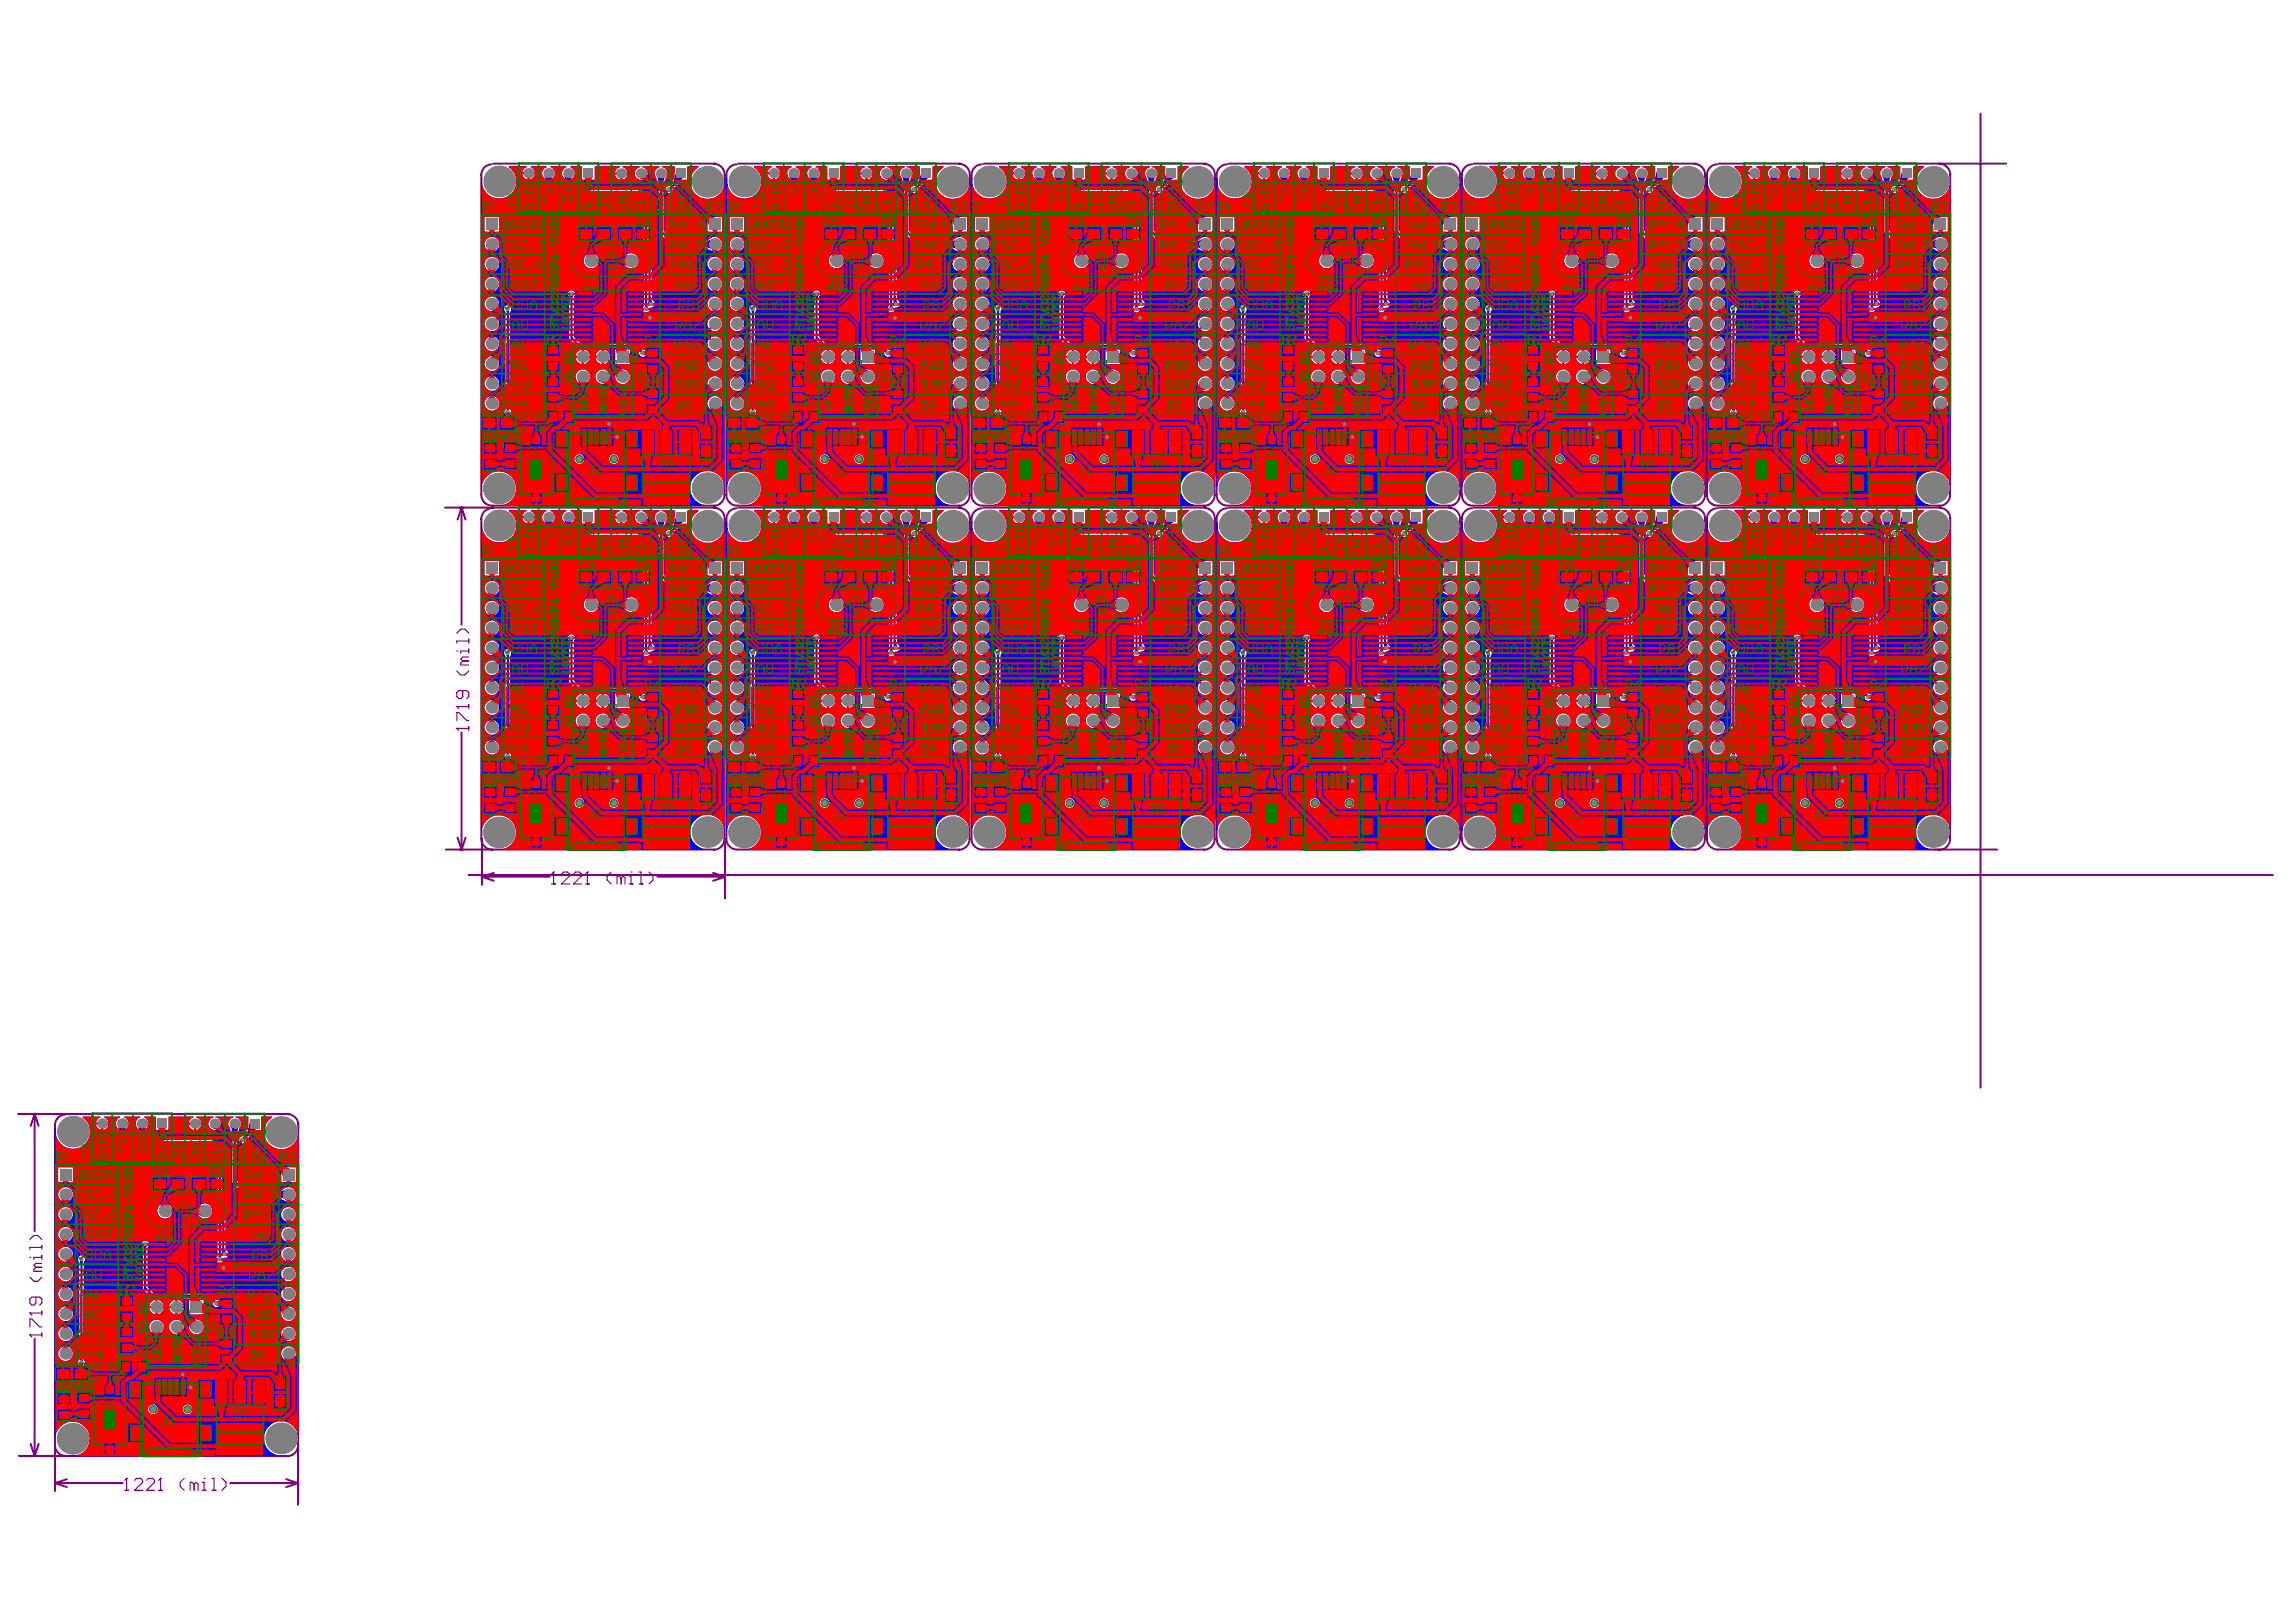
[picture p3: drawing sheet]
<svg xmlns="http://www.w3.org/2000/svg" width="297mm" height="210mm" viewBox="0 0 297 210" stroke-linecap="round" stroke-linejoin="round" font-family="sans-serif">
<g fill="none" stroke="#800080" stroke-width=".26">
<path d="M256.2 14.7v126.1M63.6 21.3a1.39 1.39 0 0 0-1.3 1.3v41.4M63.8 21.2h28.8M92.4 21.2a1.39 1.39 0 0 1 1.3 1.4v41.5a1.39 1.39 0 0 1-1.4 1.4M95.3 21.3a1.39 1.39 0 0 0-1.3 1.3v41.4M95.5 21.2h28.8M124.1 21.2a1.39 1.39 0 0 1 1.4 1.4l-.1 41.5a1.39 1.39 0 0 1-1.4 1.4M127 21.3a1.39 1.39 0 0 0-1.3 1.3v41.4M127.2 21.2h28.8M155.8 21.2a1.39 1.39 0 0 1 1.4 1.4l-.1 41.5a1.39 1.39 0 0 1-1.3 1.4M158.7 21.3a1.39 1.39 0 0 0-1.3 1.3v41.4M158.9 21.2h28.8"/>
<path d="M187.5 21.2a1.39 1.39 0 0 1 1.4 1.4v41.5a1.39 1.39 0 0 1-1.4 1.4M190.5 21.3a1.39 1.39 0 0 0-1.4 1.3v41.4M190.7 21.2h28.7M219.2 21.2a1.39 1.39 0 0 1 1.4 1.4v41.5a1.39 1.39 0 0 1-1.4 1.4M222.2 21.3a1.39 1.39 0 0 0-1.4 1.3v41.4M222.4 21.2h37.1M250.9 21.2a1.39 1.39 0 0 1 1.4 1.4v41.5a1.39 1.39 0 0 1-1.4 1.4M57.6 65.7h35M59.7 65.7l.5 1.5M59.7 65.7v15.2M59.7 65.7l-.5 1.5M62.3 64a1.39 1.39 0 0 0 1.4 1.4h28.8"/>
<path d="M63.6 65.8a1.39 1.39 0 0 0-1.3 1.4v41.3M92.4 65.7a1.39 1.39 0 0 1 1.3 1.4v41.5a1.39 1.39 0 0 1-1.4 1.4M94 64a1.39 1.39 0 0 0 1.4 1.4h28.8M95.3 65.8a1.39 1.39 0 0 0-1.3 1.4v41.3M95.5 65.7h28.8M124.1 65.7a1.39 1.39 0 0 1 1.4 1.4l-.1 41.5a1.39 1.39 0 0 1-1.4 1.4M125.7 64a1.39 1.39 0 0 0 1.4 1.4h28.8M127 65.8a1.39 1.39 0 0 0-1.3 1.4v41.3M127.2 65.7h28.8M155.8 65.7a1.39 1.39 0 0 1 1.4 1.4l-.1 41.5a1.39 1.39 0 0 1-1.3 1.4M157.4 64a1.39 1.39 0 0 0 1.4 1.4h28.8M158.7 65.8a1.39 1.39 0 0 0-1.3 1.4v41.3"/>
<path d="M158.9 65.7h28.8M187.5 65.7a1.39 1.39 0 0 1 1.4 1.4v41.5a1.39 1.39 0 0 1-1.4 1.4M189.1 64a1.39 1.39 0 0 0 1.4 1.4h28.8M190.5 65.8a1.39 1.39 0 0 0-1.4 1.4v41.3M190.7 65.7h28.7M219.2 65.7a1.39 1.39 0 0 1 1.4 1.4v41.5a1.39 1.39 0 0 1-1.4 1.4M220.8 64a1.39 1.39 0 0 0 1.4 1.4h28.8M222.2 65.8a1.39 1.39 0 0 0-1.4 1.4v41.3M222.4 65.7h28.7M250.9 65.7a1.39 1.39 0 0 1 1.4 1.4v41.5a1.39 1.39 0 0 1-1.4 1.4M59.7 94.8v15.1M57.7 109.9h34.8"/>
<path d="M59.2 108.4l.5 1.5M60.2 108.4l-.5 1.5M60.6 113.2h233.5M62.3 108.5a1.39 1.39 0 0 0 1.4 1.4M62.3 108.5v6M62.3 113.5l1.6 .5M62.3 113.5h8.8M63.9 113l-1.6 .5M85 113.5h8.8M92.3 113l1.5 .5M93.8 113.5l-1.5 .5M93.8 108.6v7.7"/>
<path d="M94 108.5a1.39 1.39 0 0 0 1.4 1.4h28.8M125.7 108.5a1.39 1.39 0 0 0 1.4 1.4h28.8M157.4 108.5a1.39 1.39 0 0 0 1.4 1.4h28.8M189.1 108.5a1.39 1.39 0 0 0 1.4 1.4h28.8M220.8 108.5a1.39 1.39 0 0 0 1.4 1.4h36.2M2.3 144.2h35.1M4.5 144.2l-.5 1.5M4.5 144.2l.5 1.5M4.5 144.2v15.1M8.5 144.2a1.39 1.39 0 0 0-1.4 1.4v47.4M37.2 144.2a1.39 1.39 0 0 1 1.4 1.4v41.4M4.5 173.3v15.1"/>
<path d="M2.4 188.4h34.9M4 186.9l.5 1.5M5 186.9l-.5 1.5M7.1 191.9l1.6 .5M7.1 191.9h8.8M7.1 187a1.39 1.39 0 0 0 1.4 1.4M8.7 191.4l-1.6 .5M29.8 191.9h8.8M37 191.4l1.6 .5M38.6 187a1.39 1.39 0 0 1-1.4 1.4M38.6 187v7.7M38.6 191.9l-1.6 .5"/>
</g>
<g fill="none" stroke="#800080" stroke-width=".15">
<path d="M59.1 94.3h.1M59.1 91.4h.1M59.1 84.3h.1M59.1 94.3h1.5M59.1 94.3l.3 .2M59.1 93.2v-1h.3l1 1h.2M59.1 91.4h1.5M59.1 91.4l.3 .3M59.1 86.8l.5 .5h.5l.5-.5M59.1 81.9l.5-.5h.5l.5 .5M59.9 89.4v.7l-.3 .3h-.2l-.3-.3v-.5l.3-.2h1l.2 .2v.5l-.2 .3M59.9 85.5l-.3 .3v.3h1"/>
<path d="M59.9 85.5h.7M60.6 82.7v.5M60.6 84v.5M60.6 91.2v.5M60.6 94v.5M60.6 83h-1.5v.2M60.6 84.3h-1v.2M60.6 85h-.7l-.3 .3 .3 .2M71.4 114.4h.5M71.6 112.9h.1M71.6 112.9v1.5M71.6 112.9l-.2 .2"/>
<path d="M72.6 113.1l.3-.2h.5l.3 .2v.3l-1.1 1h1.1M74.2 113.1l.3-.2h.5l.2 .2v.3l-1 1h1M75.7 114.4h.6M76 112.9h.1M76 112.9v1.5M76 112.9l-.3 .2M79.1 112.9l-.6 .5v.5l.6 .5M80.3 113.6l-.2-.2h-.3v1M80.3 113.6v.8M80.3 113.6l.3-.2 .3 .2v.8M81.4 114.4h.5M81.4 113.4h.2v1"/>
<path d="M81.6 112.9h.1M82.7 114.4h.5M82.7 112.9h.2v1.5M84 112.9l.5 .5v.5l-.5 .5M3.9 172.8h.1M3.9 169.9h.1M3.9 162.7h.1M3.9 172.8h1.5M3.9 172.8l.2 .2M3.9 171.7v-1h.2l1.1 1h.2M3.9 169.9h1.5M3.9 169.9l.2 .3"/>
<path d="M3.9 165.3l.5 .5h.5l.5-.5M3.9 160.4l.5-.5h.5l.5 .5M4.6 167.9v.7l-.2 .3h-.3l-.2-.3v-.5l.2-.2h1.1l.2 .2v.5l-.2 .3M4.6 164l-.2 .3v.2h1M4.6 164h.8M5.4 161.2v.5M5.4 162.5v.5M5.4 169.7v.5M5.4 172.5v.5M5.4 161.4h-1.5v.3M5.4 162.7h-1v.3M5.4 163.5h-.8l-.2 .2 .2 .3"/>
<path d="M16.1 192.9h.5M16.4 191.3h.1M16.4 191.3v1.6M16.4 191.3l-.3 .3M17.4 191.6l.3-.3h.5l.2 .3v.2l-1 1.1h1M19 191.6l.2-.3h.5l.3 .3v.2l-1 1.1h1M20.5 192.9h.5M20.8 191.3h.1M20.8 191.3v1.6M20.8 191.3l-.3 .3M23.8 191.3l-.5 .5v.5l.5 .6M25.1 192.1l-.2-.3h-.3v1.1"/>
<path d="M25.1 192.1v.8M25.1 192.1l.3-.3 .2 .3v.8M26.1 192.9h.6M26.1 191.8h.3v1.1M26.4 191.3h.1M27.4 192.9h.6M27.4 191.3h.3v1.6M28.7 191.3l.5 .5v.5l-.5 .6"/>
</g>
<g fill="#00f">
<path d="M71.2 66h2.1v.2a.79 .79 0 0 0-.5 1.1l.4 1.1v.4l.6 .6-.1 .1h-1.3l-1.1-1.1 .5-1.4a.74 .74 0 0 0-.6-.8z"/>
<path d="M166.4 66h2v.2a.79 .79 0 0 0-.5 1.1l.5 1.1v.4l.5 .6-.1 .1h-1.3l-1.1-1.1 .5-1.4a.74 .74 0 0 0-.5-.8z"/>
<path d="M198.1 66h2v.2a.79 .79 0 0 0-.4 1.1l.4 1.1v.4l.5 .6v.1h-1.4l-1.1-1.1 .5-1.4a.74 .74 0 0 0-.5-.8z"/>
<path d="M229.8 66h2l.1 .2a.79 .79 0 0 0-.5 1.1l.4 1.1v.4l.5 .6v.1h-1.3l-1.2-1.1 .5-1.4a.74 .74 0 0 0-.5-.8z"/>
<path d="M16.1 144.5h2v.1a.79 .79 0 0 0-.5 1.2l.5 1.1v.4l.5 .5-.1 .2h-1.3l-1.1-1.1 .5-1.4a.74 .74 0 0 0-.5-.9z"/>
<path d="M71.2 21.5h2.1v.1a.79 .79 0 0 0-.5 1.2l.4 1.1v.4l.6 .6-.1 .1h-1.3l-1.1-1.1 .5-1.4a.74 .74 0 0 0-.6-.9z"/>
<path d="M166.4 21.5h2v.1a.79 .79 0 0 0-.5 1.2l.5 1.1v.4l.5 .6-.1 .1h-1.3l-1.1-1.1 .5-1.4a.74 .74 0 0 0-.5-.9z"/>
<path d="M198.1 21.5h2v.1a.79 .79 0 0 0-.4 1.2l.4 1.1v.4l.5 .6v.1h-1.4l-1.1-1.1 .5-1.4a.74 .74 0 0 0-.5-.9z"/>
<path d="M229.8 21.5h2l.1 .1a.79 .79 0 0 0-.5 1.2l.4 1.1v.4l.5 .6v.1h-1.3l-1.2-1.1 .5-1.4a.74 .74 0 0 0-.5-.9z"/>
<path d="M102.9 66h2.1v.2a.79 .79 0 0 0-.5 1.1l.4 1.1 .1 .4 .5 .6-.1 .1h-1.3l-1.1-1.1 .5-1.4a.74 .74 0 0 0-.6-.8z"/>
<path d="M134.7 66h2v.2a.79 .79 0 0 0-.5 1.1l.4 1.1 .1 .4 .5 .6-.1 .1h-1.3l-1.1-1.1 .5-1.4a.74 .74 0 0 0-.5-.8z"/>
<path d="M102.9 21.5h2.1v.1a.79 .79 0 0 0-.5 1.2l.4 1.1 .1 .4 .5 .6-.1 .1h-1.3l-1.1-1.1 .5-1.4a.74 .74 0 0 0-.6-.9z"/>
<path d="M134.7 21.5h2v.1a.79 .79 0 0 0-.5 1.2l.4 1.1 .1 .4 .5 .6-.1 .1h-1.3l-1.1-1.1 .5-1.4a.74 .74 0 0 0-.5-.9z"/>
<path d="M7.1 146h.1a2.29 2.29 0 0 0 1 2.3 2.29 2.29 0 0 0 2.5 0 2.24 2.24 0 0 0 0-3.7v-.1h2.3v.1a.75 .75 0 0 0-.6 .7h1.6v-.1a.81 .81 0 0 0-.5-.6v-.1h2l.1 .1a.79 .79 0 0 0-.5 1.2l.4 1.3 1.5 1.5h10.2l.9 1v13a.47 .47 0 0 0 .2 .8 .47 .47 0 0 0 .6-.6h.1a.51 .51 0 0 0 .5-.4 .51 .51 0 0 0-.2-.6l-.1-.4v-12.1l-.1-.3-1.4-1.4-.2-.1h-8.3l-.5-.4v-.2l.5-1.4a.74 .74 0 0 0-.5-.9v-.1h1.3l.1 .1v1.6h1.7v-1.6l.1-.1h3.1v.1a.81 .81 0 0 0-.6 .7h1.6v-.1a.81 .81 0 0 0-.6-.6v-.1h2.2v.1a.82 .82 0 0 0-.5 1.3 .82 .82 0 0 0 1.4 0 .82 .82 0 0 0-.5-1.3v-.1h2.2v.1a.79 .79 0 0 0-.5 1.2l.4 1.1v6v.2l1.8 1.8h3.8l1.1 .5a.95 .95 0 0 0 1.5-.8 .95 .95 0 0 0-1.5-.8l-1.1 .5h-3.5l-1.5-1.5v-5.9l.4-1.1a.79 .79 0 0 0-.6-1.2v-.1h1.6v.8l-.3 1.4-.3 .3a.48 .48 0 0 0-.6 .5 .48 .48 0 0 0 .5 .5 .48 .48 0 0 0 .5-.6l1.4-1.2h.5v-1.6l.1-.1h1.3v.1a2.21 2.21 0 0 0-.2 3.6 2.21 2.21 0 0 0 3.5-1.1h.1v38.4h-.1a2.22 2.22 0 0 0-3.8-.8 2.22 2.22 0 0 0 1.2 3.6v.1h-26.5a2.21 2.21 0 0 0 2.2-2.1 2.21 2.21 0 0 0-2.1-2.3 2.21 2.21 0 0 0-2.3 2h-.1zM13.4 145.5v.7a.81 .81 0 0 0 .6-.7zM12.4 145.5v.1a.87 .87 0 0 0 .7 .6v-.7zM25.3 145.5v.7h.1a.81 .81 0 0 0 .6-.7zM24.4 145.5v.1a.87 .87 0 0 0 .7 .6v-.7zM36.4 151.1v1.9h1.9v-1.9zM7.5 151.1v1.9h1.9v-1.9zM7.5 154.6a.95 .95 0 0 0 1.9 0 .95 .95 0 0 0-1.9 0zM25.5 156.7a1 1 0 0 0 2 0 1 1 0 0 0-2 0zM20.4 156.7a.98 .98 0 0 0 1.9 0 .98 .98 0 0 0-1.9 0zM36.4 157.1a.95 .95 0 0 0 1.9 0 .95 .95 0 0 0-1.9 0zM7.5 157.1a.95 .95 0 0 0 1.9 0 .95 .95 0 0 0-1.9 0zM36.4 159.7a.95 .95 0 0 0 1.9 0 .95 .95 0 0 0-1.9 0zM7.5 159.7a.95 .95 0 0 0 1.9 0 .95 .95 0 0 0-1.9 0zM36.4 162.3a.95 .95 0 0 0 1.9 0 .95 .95 0 0 0-1.9 0zM7.5 162.3a.95 .95 0 0 0 1.9 0 .95 .95 0 0 0-1.9 0zM36.4 164.9a.95 .95 0 0 0 1.9 0 .95 .95 0 0 0-1.9 0zM7.5 164.9a.95 .95 0 0 0 1.9 0 .95 .95 0 0 0-1.9 0zM36.4 167.4a.95 .95 0 0 0 1.9 0 .95 .95 0 0 0-1.9 0zM7.5 167.4a.95 .95 0 0 0 1.9 0 .95 .95 0 0 0-1.9 0zM23 168.2v.8h.8a.9 .9 0 0 0-.8-.8zM22.2 168.5l-.3 .5h.8v-.8zM20.4 168.2v.8h.8a.9 .9 0 0 0-.8-.8zM19.6 168.5l-.3 .5h.8v-.8zM18.4 160.7a.5 .5 0 0 0 .1 .7v5.3v.2l1.1 1 .2 .1h7.1l.6 .6a.48 .48 0 0 0 .5 .6 .48 .48 0 0 0 .5-.5 .48 .48 0 0 0-.5-.5l-.7-.7-.3-.1h-7.1l-.8-.9v-5.1a.47 .47 0 0 0 0-.7 .47 .47 0 0 0-.7 0zM23 169.3v.8a.9 .9 0 0 0 .8-.8zM21.9 169.3a.9 .9 0 0 0 .8 .8v-.8zM20.4 169.3v.8a.9 .9 0 0 0 .8-.8zM19.3 169.3a.9 .9 0 0 0 .8 .8v-.8zM24.4 168.2v1.9h2v-1.9zM36.4 170a.95 .95 0 0 0 1.9 0 .95 .95 0 0 0-1.9 0zM7.5 170a.95 .95 0 0 0 1.9 0 .95 .95 0 0 0-1.9 0zM24.5 171.7a.95 .95 0 0 0 1.8 0 .95 .95 0 0 0-1.8 0zM21.9 171.7a.95 .95 0 0 0 1.9 0 .95 .95 0 0 0-1.9 0zM19.3 171.7a.95 .95 0 0 0 1.9 0 .95 .95 0 0 0-1.9 0zM36.4 172.6a.95 .95 0 0 0 1.9 0 .95 .95 0 0 0-1.9 0zM7.5 172.6a.95 .95 0 0 0 1.9 0 .95 .95 0 0 0-1.9 0zM36.4 175.2a.95 .95 0 0 0 1.9 0 .95 .95 0 0 0-1.9 0zM7.5 175.2a.95 .95 0 0 0 1.9 0 .95 .95 0 0 0-1.9 0zM10.2 162.6a.5 .5 0 0 0 0 .7v12.7a.47 .47 0 0 0 0 .7 .47 .47 0 0 0 .7 0 .47 .47 0 0 0-.1-.7v-12.7a.47 .47 0 0 0 .1-.7 .47 .47 0 0 0-.7 0zM19.1 182.4a.65 .65 0 0 0 1.3 0 .65 .65 0 0 0-1.3 0zM23.6 182.4a.65 .65 0 0 0 1.3 0 .65 .65 0 0 0-1.3 0z"/>
<path d="M62.2 67.5h.1a2.29 2.29 0 0 0 1 2.3 2.29 2.29 0 0 0 2.5 0 2.24 2.24 0 0 0 0-3.7v-.1h2.3v.2a.75 .75 0 0 0-.5 .6h1.6v-.1a.81 .81 0 0 0-.5-.5v-.2h2v.2a.79 .79 0 0 0-.5 1.1l.5 1.3 1.4 1.5h10.2l1 1v13a.47 .47 0 0 0 .1 .8 .47 .47 0 0 0 .7-.5v-.1a.51 .51 0 0 0 .6-.3 .51 .51 0 0 0-.3-.6l-.1-.4v-12.2v-.2l-1.5-1.5h-.2h-8.3l-.4-.5v-.2l.4-1.4a.74 .74 0 0 0-.5-.8v-.2h1.4l.1 .1v1.7h1.6v-1.7l.1-.1h3.2l-.1 .2a.81 .81 0 0 0-.5 .6h1.6v-.1a.81 .81 0 0 0-.7-.5v-.2h2.3v.2a.82 .82 0 0 0-.5 1.2 .82 .82 0 0 0 1.3 0 .82 .82 0 0 0-.5-1.2v-.2h2.2v.2a.79 .79 0 0 0-.5 1.2l.4 1v6l.1 .3 1.8 1.7h3.8l1.1 .5a.95 .95 0 0 0 1.4-.8 .95 .95 0 0 0-1.4-.8l-1.1 .5h-3.6l-1.5-1.5v-5.9l.4-1.1a.79 .79 0 0 0-.5-1.1v-.2h1.6v.8l-.4 1.4-.3 .3a.48 .48 0 0 0-.5 .5 .48 .48 0 0 0 .5 .5 .48 .48 0 0 0 .4-.5l1.4-1.2h.5v-1.7l.1-.1h1.3l.1 .1a2.21 2.21 0 0 0-.2 3.7 2.21 2.21 0 0 0 3.4-1.1h.2v38.3h-.2a2.22 2.22 0 0 0-3.7-.8 2.22 2.22 0 0 0 1.2 3.7v.1l-26.6-.1a2.21 2.21 0 0 0 2.3-2.1 2.21 2.21 0 0 0-2.1-2.3 2.21 2.21 0 0 0-2.4 2h-.1zM68.5 67.1v.7l.1-.1a.81 .81 0 0 0 .6-.6zM67.6 67.1a.87 .87 0 0 0 .7 .7v-.7zM80.5 67.1v.7h.1a.81 .81 0 0 0 .6-.7zM79.6 67.1v.1a.87 .87 0 0 0 .6 .6v-.7zM91.5 72.6v1.9h1.9v-1.9zM62.7 72.6v1.9h1.9v-1.9zM62.7 76.1a.95 .95 0 0 0 1.9 0 .95 .95 0 0 0-1.9 0zM80.7 78.3a.98 .98 0 0 0 1.9 0 .98 .98 0 0 0-1.9 0zM75.5 78.3a1 1 0 0 0 2 0 1 1 0 0 0-2 0zM91.5 78.7a.95 .95 0 0 0 1.9 0 .95 .95 0 0 0-1.9 0zM62.7 78.7a.95 .95 0 0 0 1.9 0 .95 .95 0 0 0-1.9 0zM91.5 81.3a.95 .95 0 0 0 1.9 0 .95 .95 0 0 0-1.9 0zM62.7 81.3a.95 .95 0 0 0 1.9 0 .95 .95 0 0 0-1.9 0zM91.5 83.8a.95 .95 0 0 0 1.9 0 .95 .95 0 0 0-1.9 0zM62.7 83.8a.95 .95 0 0 0 1.9 0 .95 .95 0 0 0-1.9 0zM91.5 86.4a.95 .95 0 0 0 1.9 0 .95 .95 0 0 0-1.9 0zM62.7 86.4a.95 .95 0 0 0 1.9 0 .95 .95 0 0 0-1.9 0zM91.5 89a.95 .95 0 0 0 1.9 0 .95 .95 0 0 0-1.9 0zM62.7 89a.95 .95 0 0 0 1.9 0 .95 .95 0 0 0-1.9 0zM78.1 89.8v.8h.8a.9 .9 0 0 0-.8-.8zM77.3 90l-.2 .6h.8v-.8zM75.5 89.8v.8h.8a.9 .9 0 0 0-.8-.8zM74.7 90l-.2 .6h.8v-.8zM73.6 82.2a.5 .5 0 0 0 0 .7v5.3l.1 .2 1 1.1 .3 .1h7l.7 .6a.48 .48 0 0 0 .4 .5 .48 .48 0 0 0 .5-.5 .48 .48 0 0 0-.5-.5l-.7-.7-.2-.1h-7.1l-.9-.8v-5.2a.47 .47 0 0 0 .1-.7 .47 .47 0 0 0-.7 0zM78.1 90.8v.8a.9 .9 0 0 0 .8-.8zM77.1 90.8a.9 .9 0 0 0 .8 .8v-.8zM75.5 90.8v.8a.9 .9 0 0 0 .8-.8zM74.5 90.8a.9 .9 0 0 0 .8 .8v-.8zM79.6 89.7v1.9h1.9v-1.9zM91.5 91.6a.95 .95 0 0 0 1.9 0 .95 .95 0 0 0-1.9 0zM62.7 91.6a.95 .95 0 0 0 1.9 0 .95 .95 0 0 0-1.9 0zM79.6 93.3a.95 .95 0 0 0 1.9 0 .95 .95 0 0 0-1.9 0zM77 93.3a.95 .95 0 0 0 1.9 0 .95 .95 0 0 0-1.9 0zM74.5 93.3a.95 .95 0 0 0 1.9 0 .95 .95 0 0 0-1.9 0zM91.5 94.1a.95 .95 0 0 0 1.9 0 .95 .95 0 0 0-1.9 0zM62.7 94.1a.95 .95 0 0 0 1.9 0 .95 .95 0 0 0-1.9 0zM91.5 96.7a.95 .95 0 0 0 1.9 0 .95 .95 0 0 0-1.9 0zM62.7 96.7a.95 .95 0 0 0 1.9 0 .95 .95 0 0 0-1.9 0zM65.4 84.1a.5 .5 0 0 0 0 .7v12.7a.47 .47 0 0 0 0 .7 .47 .47 0 0 0 .6 0 .47 .47 0 0 0 0-.7v-12.7a.47 .47 0 0 0 0-.6 .47 .47 0 0 0-.6-.1zM74.3 103.9a.65 .65 0 0 0 1.3 0 .65 .65 0 0 0-1.3 0zM78.8 103.9a.65 .65 0 0 0 1.3 0 .65 .65 0 0 0-1.3 0z"/>
<path d="M189.1 67.5h.1a2.29 2.29 0 0 0 1 2.3 2.29 2.29 0 0 0 2.5 0 2.24 2.24 0 0 0 0-3.7v-.1h2.3v.2a.75 .75 0 0 0-.6 .6h1.6v-.1a.81 .81 0 0 0-.5-.5v-.2h2l.1 .2a.79 .79 0 0 0-.5 1.1l.4 1.3 1.5 1.5h10.2l.9 1v13a.47 .47 0 0 0 .2 .8 .47 .47 0 0 0 .6-.5l.1-.1a.51 .51 0 0 0 .6-.3 .51 .51 0 0 0-.3-.6l-.1-.4v-12.2l-.1-.2-1.4-1.5h-.2h-8.3l-.5-.5v-.2l.5-1.4a.74 .74 0 0 0-.5-.8v-.2h1.3l.1 .1v1.7h1.7v-1.7l.1-.1h3.1v.2a.81 .81 0 0 0-.6 .6h1.6v-.1a.81 .81 0 0 0-.6-.5v-.2h2.2v.2a.82 .82 0 0 0-.5 1.2 .82 .82 0 0 0 1.4 0 .82 .82 0 0 0-.5-1.2v-.2h2.2v.2a.79 .79 0 0 0-.5 1.2l.4 1v6v.3l1.8 1.7h3.8l1.1 .5a.95 .95 0 0 0 1.5-.8 .95 .95 0 0 0-1.5-.8l-1.1 .5h-3.5l-1.5-1.5v-5.9l.4-1.1a.79 .79 0 0 0-.6-1.1v-.2h1.6v.8l-.3 1.4-.3 .3a.48 .48 0 0 0-.6 .5 .48 .48 0 0 0 .5 .5 .48 .48 0 0 0 .5-.5l1.4-1.2h.5v-1.7l.1-.1h1.3v.1a2.21 2.21 0 0 0-.2 3.7 2.21 2.21 0 0 0 3.5-1.1h.1v38.3h-.1a2.22 2.22 0 0 0-3.8-.8 2.22 2.22 0 0 0 1.2 3.7v.1l-26.5-.1a2.21 2.21 0 0 0 2.2-2.1 2.21 2.21 0 0 0-2.1-2.3 2.21 2.21 0 0 0-2.3 2h-.1zM195.4 67.1v.7l.1-.1a.81 .81 0 0 0 .5-.6zM194.4 67.1a.87 .87 0 0 0 .7 .7v-.7zM207.4 67.1v.7a.81 .81 0 0 0 .6-.7zM206.4 67.1v.1a.87 .87 0 0 0 .7 .6v-.7zM218.4 72.6v1.9h1.9v-1.9zM189.5 72.6v1.9h1.9v-1.9zM189.5 76.1a.95 .95 0 0 0 1.9 0 .95 .95 0 0 0-1.9 0zM207.5 78.3a1 1 0 0 0 2 0 1 1 0 0 0-2 0zM202.4 78.3a.98 .98 0 0 0 1.9 0 .98 .98 0 0 0-1.9 0zM218.4 78.7a.95 .95 0 0 0 1.9 0 .95 .95 0 0 0-1.9 0zM189.5 78.7a.95 .95 0 0 0 1.9 0 .95 .95 0 0 0-1.9 0zM218.4 81.3a.95 .95 0 0 0 1.9 0 .95 .95 0 0 0-1.9 0zM189.5 81.3a.95 .95 0 0 0 1.9 0 .95 .95 0 0 0-1.9 0zM218.4 83.8a.95 .95 0 0 0 1.9 0 .95 .95 0 0 0-1.9 0zM189.5 83.8a.95 .95 0 0 0 1.9 0 .95 .95 0 0 0-1.9 0zM218.4 86.4a.95 .95 0 0 0 1.9 0 .95 .95 0 0 0-1.9 0zM189.5 86.4a.95 .95 0 0 0 1.9 0 .95 .95 0 0 0-1.9 0zM218.4 89a.95 .95 0 0 0 1.9 0 .95 .95 0 0 0-1.9 0zM189.5 89a.95 .95 0 0 0 1.9 0 .95 .95 0 0 0-1.9 0zM205 89.8v.8h.8a.9 .9 0 0 0-.8-.8zM204.2 90l-.3 .6h.8v-.8zM202.4 89.8v.8h.8a.9 .9 0 0 0-.8-.8zM201.6 90l-.3 .6h.8v-.8zM200.4 82.2a.5 .5 0 0 0 .1 .7v5.3l.1 .2 1 1.1 .2 .1h7.1l.6 .6a.48 .48 0 0 0 .5 .5 .48 .48 0 0 0 .5-.5 .48 .48 0 0 0-.5-.5l-.7-.7-.3-.1h-7.1l-.8-.8v-5.2a.47 .47 0 0 0 0-.7 .47 .47 0 0 0-.7 0zM205 90.8v.8a.9 .9 0 0 0 .8-.8zM203.9 90.8a.9 .9 0 0 0 .8 .8v-.8zM202.4 90.8v.8a.9 .9 0 0 0 .8-.8zM201.3 90.8a.9 .9 0 0 0 .8 .8v-.8zM206.5 89.7v1.9h1.9v-1.9zM218.4 91.6a.95 .95 0 0 0 1.9 0 .95 .95 0 0 0-1.9 0zM189.5 91.6a.95 .95 0 0 0 1.9 0 .95 .95 0 0 0-1.9 0zM206.5 93.3a.95 .95 0 0 0 1.9 0 .95 .95 0 0 0-1.9 0zM203.9 93.3a.95 .95 0 0 0 1.9 0 .95 .95 0 0 0-1.9 0zM201.3 93.3a.95 .95 0 0 0 1.9 0 .95 .95 0 0 0-1.9 0zM218.4 94.1a.95 .95 0 0 0 1.9 0 .95 .95 0 0 0-1.9 0zM189.5 94.1a.95 .95 0 0 0 1.9 0 .95 .95 0 0 0-1.9 0zM218.4 96.7a.95 .95 0 0 0 1.9 0 .95 .95 0 0 0-1.9 0zM189.5 96.7a.95 .95 0 0 0 1.9 0 .95 .95 0 0 0-1.9 0zM192.2 84.1a.5 .5 0 0 0 0 .7v12.7a.47 .47 0 0 0 0 .7 .47 .47 0 0 0 .7 0 .47 .47 0 0 0-.1-.7v-12.7a.47 .47 0 0 0 .1-.6 .47 .47 0 0 0-.7-.1zM201.1 103.9a.65 .65 0 0 0 1.3 0 .65 .65 0 0 0-1.3 0zM205.6 103.9a.65 .65 0 0 0 1.3 0 .65 .65 0 0 0-1.3 0z"/>
<path d="M157.4 67.5h.1a2.29 2.29 0 0 0 1 2.3 2.29 2.29 0 0 0 2.5 0 2.24 2.24 0 0 0 0-3.7v-.1h2.2l.1 .2a.75 .75 0 0 0-.6 .6h1.6v-.1a.81 .81 0 0 0-.5-.5v-.2h2l.1 .2a.79 .79 0 0 0-.5 1.1l.4 1.3 1.5 1.5h10.1l1 1v13a.47 .47 0 0 0 .2 .8 .47 .47 0 0 0 .6-.5l.1-.1a.51 .51 0 0 0 .5-.3 .51 .51 0 0 0-.2-.6l-.1-.4v-12.2l-.1-.2-1.4-1.5h-.2h-8.3l-.5-.5v-.2l.5-1.4a.74 .74 0 0 0-.6-.8v-.2h1.4l.1 .1v1.7h1.7v-1.7l.1-.1h3.1v.2a.81 .81 0 0 0-.6 .6h1.6v-.1a.81 .81 0 0 0-.6-.5v-.2h2.2v.2a.82 .82 0 0 0-.5 1.2 .82 .82 0 0 0 1.4 0 .82 .82 0 0 0-.6-1.2v-.2h2.3v.2a.79 .79 0 0 0-.6 1.2l.5 1v6v.3l1.8 1.7h3.8l1.1 .5a.95 .95 0 0 0 1.5-.8 .95 .95 0 0 0-1.5-.8l-1.1 .5h-3.5l-1.5-1.5v-5.9l.4-1.1a.79 .79 0 0 0-.6-1.1v-.2h1.6v.8l-.3 1.4-.4 .3a.48 .48 0 0 0-.5 .5 .48 .48 0 0 0 .5 .5 .48 .48 0 0 0 .5-.5l1.3-1.2h.6v-1.7v-.1h1.4v.1a2.21 2.21 0 0 0-.2 3.7 2.21 2.21 0 0 0 3.5-1.1h.1v38.3h-.1a2.22 2.22 0 0 0-3.8-.8 2.22 2.22 0 0 0 1.2 3.7v.1l-26.5-.1a2.21 2.21 0 0 0 2.2-2.1 2.21 2.21 0 0 0-2.1-2.3 2.21 2.21 0 0 0-2.3 2h-.1zM163.7 67.1v.7v-.1a.81 .81 0 0 0 .6-.6zM162.7 67.1a.87 .87 0 0 0 .7 .7v-.7zM175.6 67.1v.7h.1a.81 .81 0 0 0 .6-.7zM174.7 67.1v.1a.87 .87 0 0 0 .7 .6v-.7zM186.7 72.6v1.9h1.9v-1.9zM157.8 72.6v1.9h1.9v-1.9zM157.8 76.1a.95 .95 0 0 0 1.9 0 .95 .95 0 0 0-1.9 0zM175.8 78.3a1 1 0 0 0 2 0 1 1 0 0 0-2 0zM170.6 78.3a1 1 0 0 0 2 0 1 1 0 0 0-2 0zM186.7 78.7a.95 .95 0 0 0 1.9 0 .95 .95 0 0 0-1.9 0zM157.8 78.7a.95 .95 0 0 0 1.9 0 .95 .95 0 0 0-1.9 0zM186.7 81.3a.95 .95 0 0 0 1.9 0 .95 .95 0 0 0-1.9 0zM157.8 81.3a.95 .95 0 0 0 1.9 0 .95 .95 0 0 0-1.9 0zM186.7 83.8a.95 .95 0 0 0 1.9 0 .95 .95 0 0 0-1.9 0zM157.8 83.8a.95 .95 0 0 0 1.9 0 .95 .95 0 0 0-1.9 0zM186.7 86.4a.95 .95 0 0 0 1.9 0 .95 .95 0 0 0-1.9 0zM157.8 86.4a.95 .95 0 0 0 1.9 0 .95 .95 0 0 0-1.9 0zM186.7 89a.95 .95 0 0 0 1.9 0 .95 .95 0 0 0-1.9 0zM157.8 89a.95 .95 0 0 0 1.9 0 .95 .95 0 0 0-1.9 0zM173.2 89.8v.8h.8a.9 .9 0 0 0-.8-.8zM172.4 90l-.2 .6h.8v-.8zM170.7 89.8v.8h.8a.9 .9 0 0 0-.8-.8zM169.9 90l-.3 .6h.8v-.8zM168.7 82.2a.5 .5 0 0 0 .1 .7v5.3v.2l1.1 1.1 .2 .1h7.1l.6 .6a.48 .48 0 0 0 .5 .5 .48 .48 0 0 0 .5-.5 .48 .48 0 0 0-.6-.5l-.7-.7-.2-.1h-7.1l-.8-.8v-5.2a.47 .47 0 0 0 0-.7 .47 .47 0 0 0-.7 0zM173.2 90.8v.8a.9 .9 0 0 0 .8-.8zM172.2 90.8a.9 .9 0 0 0 .8 .8v-.8zM170.7 90.8v.8a.9 .9 0 0 0 .8-.8zM169.6 90.8a.9 .9 0 0 0 .8 .8v-.8zM174.7 89.7v1.9h1.9v-1.9zM186.7 91.6a.95 .95 0 0 0 1.9 0 .95 .95 0 0 0-1.9 0zM157.8 91.6a.95 .95 0 0 0 1.9 0 .95 .95 0 0 0-1.9 0zM174.7 93.3a.95 .95 0 0 0 1.9 0 .95 .95 0 0 0-1.9 0zM172.2 93.3a.95 .95 0 0 0 1.9 0 .95 .95 0 0 0-1.9 0zM169.6 93.3a.95 .95 0 0 0 1.9 0 .95 .95 0 0 0-1.9 0zM186.7 94.1a.95 .95 0 0 0 1.9 0 .95 .95 0 0 0-1.9 0zM157.8 94.1a.95 .95 0 0 0 1.9 0 .95 .95 0 0 0-1.9 0zM186.7 96.7a.95 .95 0 0 0 1.9 0 .95 .95 0 0 0-1.9 0zM157.8 96.7a.95 .95 0 0 0 1.9 0 .95 .95 0 0 0-1.9 0zM160.5 84.1a.5 .5 0 0 0 0 .7v12.7a.47 .47 0 0 0 0 .7 .47 .47 0 0 0 .7 0 .47 .47 0 0 0-.1-.7v-12.7a.47 .47 0 0 0 .1-.6 .47 .47 0 0 0-.7-.1zM169.4 103.9a.65 .65 0 0 0 1.3 0 .65 .65 0 0 0-1.3 0zM173.9 103.9a.65 .65 0 0 0 1.3 0 .65 .65 0 0 0-1.3 0z"/>
<path d="M125.6 67.5h.2a2.29 2.29 0 0 0 .9 2.3 2.29 2.29 0 0 0 2.5 0 2.24 2.24 0 0 0 0-3.7l.1-.1h2.2l.1 .2a.75 .75 0 0 0-.6 .6h1.6v-.1a.81 .81 0 0 0-.5-.5v-.2h2v.2a.79 .79 0 0 0-.5 1.1l.5 1.3 1.5 1.5h10.1l1 1v13a.47 .47 0 0 0 .2 .8 .47 .47 0 0 0 .6-.5l.1-.1a.51 .51 0 0 0 .5-.3 .51 .51 0 0 0-.2-.6l-.1-.4v-12.2l-.1-.2-1.4-1.5h-.3h-8.3l-.4-.5v-.2l.5-1.4a.74 .74 0 0 0-.6-.8v-.2h1.4l.1 .1v1.7h1.7v-1.7l.1-.1h3.1v.2a.81 .81 0 0 0-.6 .6h1.6v-.1a.81 .81 0 0 0-.6-.5v-.2h2.2v.2a.82 .82 0 0 0-.5 1.2 .82 .82 0 0 0 1.3 0 .82 .82 0 0 0-.5-1.2v-.2h2.3v.2a.79 .79 0 0 0-.6 1.2l.4 1v6l.1 .3 1.8 1.7h3.8l1.1 .5a.95 .95 0 0 0 1.5-.8 .95 .95 0 0 0-1.5-.8l-1.1 .5h-3.5l-1.5-1.5v-5.9l.4-1.1a.79 .79 0 0 0-.6-1.1v-.2h1.6v.8l-.4 1.4-.3 .3a.48 .48 0 0 0-.5 .5 .48 .48 0 0 0 .5 .5 .48 .48 0 0 0 .5-.5l1.3-1.2h.6v-1.7v-.1h1.4v.1a2.21 2.21 0 0 0-.2 3.7 2.21 2.21 0 0 0 3.5-1.1h.1v38.3h-.1a2.22 2.22 0 0 0-3.8-.8 2.22 2.22 0 0 0 1.2 3.7v.1l-26.5-.1a2.21 2.21 0 0 0 2.2-2.1 2.21 2.21 0 0 0-2.1-2.3 2.21 2.21 0 0 0-2.3 2h-.2zM131.9 67.1v.7l.1-.1a.81 .81 0 0 0 .6-.6zM131 67.1a.87 .87 0 0 0 .7 .7v-.7zM143.9 67.1v.7h.1a.81 .81 0 0 0 .6-.7zM143 67.1v.1a.87 .87 0 0 0 .7 .6v-.7zM155 72.6v1.9h1.9v-1.9zM126.1 72.6v1.9h1.9v-1.9zM126.1 76.1a.95 .95 0 0 0 1.9 0 .95 .95 0 0 0-1.9 0zM144.1 78.3a.98 .98 0 0 0 1.9 0 .98 .98 0 0 0-1.9 0zM138.9 78.3a1 1 0 0 0 2 0 1 1 0 0 0-2 0zM155 78.7a.95 .95 0 0 0 1.9 0 .95 .95 0 0 0-1.9 0zM126.1 78.7a.95 .95 0 0 0 1.9 0 .95 .95 0 0 0-1.9 0zM155 81.3a.95 .95 0 0 0 1.9 0 .95 .95 0 0 0-1.9 0zM126.1 81.3a.95 .95 0 0 0 1.9 0 .95 .95 0 0 0-1.9 0zM155 83.8a.95 .95 0 0 0 1.9 0 .95 .95 0 0 0-1.9 0zM126.1 83.8a.95 .95 0 0 0 1.9 0 .95 .95 0 0 0-1.9 0zM155 86.4a.95 .95 0 0 0 1.9 0 .95 .95 0 0 0-1.9 0zM126.1 86.4a.95 .95 0 0 0 1.9 0 .95 .95 0 0 0-1.9 0zM155 89a.95 .95 0 0 0 1.9 0 .95 .95 0 0 0-1.9 0zM126.1 89a.95 .95 0 0 0 1.9 0 .95 .95 0 0 0-1.9 0zM141.5 89.8v.8h.8a.9 .9 0 0 0-.8-.8zM140.7 90l-.2 .6h.8v-.8zM139 89.8v.8h.8a.9 .9 0 0 0-.8-.8zM138.2 90l-.3 .6h.8v-.8zM137 82.2a.5 .5 0 0 0 .1 .7v5.3v.2l1.1 1.1 .2 .1h7.1l.6 .6a.48 .48 0 0 0 .5 .5 .48 .48 0 0 0 .5-.5 .48 .48 0 0 0-.6-.5l-.7-.7-.2-.1h-7.1l-.8-.8v-5.2a.47 .47 0 0 0 0-.7 .47 .47 0 0 0-.7 0zM141.5 90.8v.8a.9 .9 0 0 0 .8-.8zM140.5 90.8a.9 .9 0 0 0 .8 .8v-.8zM139 90.8v.8a.9 .9 0 0 0 .8-.8zM137.9 90.8a.9 .9 0 0 0 .8 .8v-.8zM143 89.7v1.9h1.9v-1.9zM155 91.6a.95 .95 0 0 0 1.9 0 .95 .95 0 0 0-1.9 0zM126.1 91.6a.95 .95 0 0 0 1.9 0 .95 .95 0 0 0-1.9 0zM143 93.3a.95 .95 0 0 0 1.9 0 .95 .95 0 0 0-1.9 0zM140.5 93.3a.95 .95 0 0 0 1.9 0 .95 .95 0 0 0-1.9 0zM137.9 93.3a.95 .95 0 0 0 1.9 0 .95 .95 0 0 0-1.9 0zM155 94.1a.95 .95 0 0 0 1.9 0 .95 .95 0 0 0-1.9 0zM126.1 94.1a.95 .95 0 0 0 1.9 0 .95 .95 0 0 0-1.9 0zM155 96.7a.95 .95 0 0 0 1.9 0 .95 .95 0 0 0-1.9 0zM126.1 96.7a.95 .95 0 0 0 1.9 0 .95 .95 0 0 0-1.9 0zM128.8 84.1a.5 .5 0 0 0 0 .7v12.7a.47 .47 0 0 0 0 .7 .47 .47 0 0 0 .7 0 .47 .47 0 0 0-.1-.7v-12.7a.47 .47 0 0 0 .1-.6 .47 .47 0 0 0-.7-.1zM137.7 103.9a.65 .65 0 0 0 1.3 0 .65 .65 0 0 0-1.3 0zM142.2 103.9a.65 .65 0 0 0 1.3 0 .65 .65 0 0 0-1.3 0z"/>
<path d="M62.2 23h.1a2.29 2.29 0 0 0 1 2.3 2.29 2.29 0 0 0 2.5 0 2.24 2.24 0 0 0 0-3.7v-.1h2.3v.1a.75 .75 0 0 0-.5 .7h1.6v-.1a.81 .81 0 0 0-.5-.6v-.1h2v.1a.79 .79 0 0 0-.5 1.2l.5 1.3 1.4 1.5h10.2l1 1v13a.47 .47 0 0 0 .1 .8 .47 .47 0 0 0 .7-.5v-.1a.51 .51 0 0 0 .6-.3 .51 .51 0 0 0-.3-.7l-.1-.3v-12.2v-.3l-1.5-1.4h-.2h-8.3l-.4-.5v-.2l.4-1.4a.74 .74 0 0 0-.5-.9v-.1h1.4l.1 .1v1.6h1.6v-1.6l.1-.1h3.2l-.1 .1a.81 .81 0 0 0-.5 .7h1.6v-.1a.81 .81 0 0 0-.7-.6v-.1h2.3v.1a.82 .82 0 0 0-.5 1.3 .82 .82 0 0 0 1.3 0 .82 .82 0 0 0-.5-1.3v-.1h2.2v.1a.79 .79 0 0 0-.5 1.3l.4 1v6l.1 .3 1.8 1.7h3.8l1.1 .5a.95 .95 0 0 0 1.4-.8 .95 .95 0 0 0-1.4-.8l-1.1 .5h-3.6l-1.5-1.5v-5.9l.4-1.1a.79 .79 0 0 0-.5-1.2v-.1h1.6v.8l-.4 1.4-.3 .3a.48 .48 0 0 0-.5 .5 .48 .48 0 0 0 .5 .5 .48 .48 0 0 0 .4-.5l1.4-1.2h.5v-1.7l.1-.1h1.3l.1 .1a2.21 2.21 0 0 0-.2 3.7 2.21 2.21 0 0 0 3.4-1.2l.2 .1v38.3h-.2a2.21 2.21 0 0 0-3.7-.8 2.21 2.21 0 0 0 1.2 3.6v.2l-26.6-.1a2.21 2.21 0 0 0 2.3-2.1 2.21 2.21 0 0 0-2.1-2.3 2.21 2.21 0 0 0-2.4 2h-.1zM68.5 22.5v.7h.1a.81 .81 0 0 0 .6-.7zM67.6 22.5v.1a.87 .87 0 0 0 .7 .6v-.7zM80.5 22.6v.7l.1-.1a.81 .81 0 0 0 .6-.6zM79.6 22.6a.87 .87 0 0 0 .6 .7v-.7zM91.5 28.1v1.9h1.9v-1.9zM62.7 28.1v1.9h1.9v-1.9zM62.7 31.6a.95 .95 0 0 0 1.9 0 .95 .95 0 0 0-1.9 0zM80.7 33.7a.98 .98 0 0 0 1.9 0 .98 .98 0 0 0-1.9 0zM75.5 33.7a1 1 0 0 0 2 0 1 1 0 0 0-2 0zM91.5 34.2a.95 .95 0 0 0 1.9 0 .95 .95 0 0 0-1.9 0zM62.7 34.2a.95 .95 0 0 0 1.9 0 .95 .95 0 0 0-1.9 0zM91.5 36.8a.95 .95 0 0 0 1.9 0 .95 .95 0 0 0-1.9 0zM62.7 36.8a.95 .95 0 0 0 1.9 0 .95 .95 0 0 0-1.9 0zM91.5 39.3a.95 .95 0 0 0 1.9 0 .95 .95 0 0 0-1.9 0zM62.7 39.3a.95 .95 0 0 0 1.9 0 .95 .95 0 0 0-1.9 0zM91.5 41.9a.95 .95 0 0 0 1.9 0 .95 .95 0 0 0-1.9 0zM62.7 41.9a.95 .95 0 0 0 1.9 0 .95 .95 0 0 0-1.9 0zM91.5 44.5a.95 .95 0 0 0 1.9 0 .95 .95 0 0 0-1.9 0zM62.7 44.5a.95 .95 0 0 0 1.9 0 .95 .95 0 0 0-1.9 0zM78.1 45.3v.7h.8a.9 .9 0 0 0-.8-.7zM77.3 45.5l-.2 .5h.8v-.7zM75.5 45.3v.7h.8a.9 .9 0 0 0-.8-.7zM74.7 45.5l-.2 .5h.8v-.7zM73.6 37.7a.5 .5 0 0 0 0 .7v5.3l.1 .2 1 1.1h.3h7l.7 .7a.48 .48 0 0 0 .4 .5 .48 .48 0 0 0 .5-.5 .48 .48 0 0 0-.5-.5l-.7-.7-.2-.1h-7.1l-.9-.8v-5.2a.47 .47 0 0 0 .1-.7 .47 .47 0 0 0-.7 0zM78.1 46.3v.8a.9 .9 0 0 0 .8-.8zM77.1 46.3a.9 .9 0 0 0 .8 .8v-.8zM75.5 46.3v.8a.9 .9 0 0 0 .8-.8zM74.5 46.3a.9 .9 0 0 0 .8 .8v-.8zM79.6 45.2v1.9h1.9v-1.9zM91.5 47a.95 .95 0 0 0 1.9 0 .95 .95 0 0 0-1.9 0zM62.7 47a.95 .95 0 0 0 1.9 0 .95 .95 0 0 0-1.9 0zM79.6 48.7a.95 .95 0 0 0 1.9 0 .95 .95 0 0 0-1.9 0zM77 48.7a.95 .95 0 0 0 1.9 0 .95 .95 0 0 0-1.9 0zM74.5 48.7a.95 .95 0 0 0 1.9 0 .95 .95 0 0 0-1.9 0zM91.5 49.6a.95 .95 0 0 0 1.9 0 .95 .95 0 0 0-1.9 0zM62.7 49.6a.95 .95 0 0 0 1.9 0 .95 .95 0 0 0-1.9 0zM91.5 52.2a.95 .95 0 0 0 1.9 0 .95 .95 0 0 0-1.9 0zM62.7 52.2a.95 .95 0 0 0 1.9 0 .95 .95 0 0 0-1.9 0zM65.4 39.6a.5 .5 0 0 0 0 .7v12.7a.47 .47 0 0 0 0 .7 .47 .47 0 0 0 .6 0 .47 .47 0 0 0 0-.7v-12.7a.47 .47 0 0 0 0-.6 .47 .47 0 0 0-.6-.1zM74.3 59.4a.65 .65 0 0 0 1.3 0 .65 .65 0 0 0-1.3 0zM78.8 59.4a.65 .65 0 0 0 1.3 0 .65 .65 0 0 0-1.3 0z"/>
<path d="M189.1 23h.1a2.29 2.29 0 0 0 1 2.3 2.29 2.29 0 0 0 2.5 0 2.24 2.24 0 0 0 0-3.7v-.1h2.3v.1a.75 .75 0 0 0-.6 .7h1.6v-.1a.81 .81 0 0 0-.5-.6v-.1h2l.1 .1a.79 .79 0 0 0-.5 1.2l.4 1.3 1.5 1.5h10.2l.9 1v13a.47 .47 0 0 0 .2 .8 .47 .47 0 0 0 .6-.5l.1-.1a.51 .51 0 0 0 .6-.3 .51 .51 0 0 0-.3-.7l-.1-.3v-12.2l-.1-.3-1.4-1.4h-.2h-8.3l-.5-.5v-.2l.5-1.4a.74 .74 0 0 0-.5-.9v-.1h1.3l.1 .1v1.6h1.7v-1.6l.1-.1h3.1v.1a.81 .81 0 0 0-.6 .7h1.6v-.1a.81 .81 0 0 0-.6-.6v-.1h2.2v.1a.82 .82 0 0 0-.5 1.3 .82 .82 0 0 0 1.4 0 .82 .82 0 0 0-.5-1.3v-.1h2.2v.1a.79 .79 0 0 0-.5 1.3l.4 1v6v.3l1.8 1.7h3.8l1.1 .5a.95 .95 0 0 0 1.5-.8 .95 .95 0 0 0-1.5-.8l-1.1 .5h-3.5l-1.5-1.5v-5.9l.4-1.1a.79 .79 0 0 0-.6-1.2v-.1h1.6v.8l-.3 1.4-.3 .3a.48 .48 0 0 0-.6 .5 .48 .48 0 0 0 .5 .5 .48 .48 0 0 0 .5-.5l1.4-1.2h.5v-1.7l.1-.1h1.3v.1a2.21 2.21 0 0 0-.2 3.7 2.21 2.21 0 0 0 3.5-1.2l.1 .1v38.3h-.1a2.21 2.21 0 0 0-3.8-.8 2.21 2.21 0 0 0 1.2 3.6v.2l-26.5-.1a2.21 2.21 0 0 0 2.2-2.1 2.21 2.21 0 0 0-2.1-2.3 2.21 2.21 0 0 0-2.3 2h-.1zM195.4 22.5v.7h.1a.81 .81 0 0 0 .5-.7zM194.4 22.5v.1a.87 .87 0 0 0 .7 .6v-.7zM207.4 22.6v.7v-.1a.81 .81 0 0 0 .6-.6zM206.4 22.6a.87 .87 0 0 0 .7 .7v-.7zM218.4 28.1v1.9h1.9v-1.9zM189.5 28.1v1.9h1.9v-1.9zM189.5 31.6a.95 .95 0 0 0 1.9 0 .95 .95 0 0 0-1.9 0zM207.5 33.7a1 1 0 0 0 2 0 1 1 0 0 0-2 0zM202.4 33.7a.98 .98 0 0 0 1.9 0 .98 .98 0 0 0-1.9 0zM218.4 34.2a.95 .95 0 0 0 1.9 0 .95 .95 0 0 0-1.9 0zM189.5 34.2a.95 .95 0 0 0 1.9 0 .95 .95 0 0 0-1.9 0zM218.4 36.8a.95 .95 0 0 0 1.9 0 .95 .95 0 0 0-1.9 0zM189.5 36.8a.95 .95 0 0 0 1.9 0 .95 .95 0 0 0-1.9 0zM218.4 39.3a.95 .95 0 0 0 1.9 0 .95 .95 0 0 0-1.9 0zM189.5 39.3a.95 .95 0 0 0 1.9 0 .95 .95 0 0 0-1.9 0zM218.4 41.9a.95 .95 0 0 0 1.9 0 .95 .95 0 0 0-1.9 0zM189.5 41.9a.95 .95 0 0 0 1.9 0 .95 .95 0 0 0-1.9 0zM218.4 44.5a.95 .95 0 0 0 1.9 0 .95 .95 0 0 0-1.9 0zM189.5 44.5a.95 .95 0 0 0 1.9 0 .95 .95 0 0 0-1.9 0zM205 45.3v.7h.8a.9 .9 0 0 0-.8-.7zM204.2 45.5l-.3 .5h.8v-.7zM202.4 45.3v.7h.8a.9 .9 0 0 0-.8-.7zM201.6 45.5l-.3 .5h.8v-.7zM200.4 37.7a.5 .5 0 0 0 .1 .7v5.3l.1 .2 1 1.1h.2h7.1l.6 .7a.48 .48 0 0 0 .5 .5 .48 .48 0 0 0 .5-.5 .48 .48 0 0 0-.5-.5l-.7-.7-.3-.1h-7.1l-.8-.8v-5.2a.47 .47 0 0 0 0-.7 .47 .47 0 0 0-.7 0zM205 46.3v.8a.9 .9 0 0 0 .8-.8zM203.9 46.3a.9 .9 0 0 0 .8 .8v-.8zM202.4 46.3v.8a.9 .9 0 0 0 .8-.8zM201.3 46.3a.9 .9 0 0 0 .8 .8v-.8zM206.5 45.2v1.9h1.9v-1.9zM218.4 47a.95 .95 0 0 0 1.9 0 .95 .95 0 0 0-1.9 0zM189.5 47a.95 .95 0 0 0 1.9 0 .95 .95 0 0 0-1.9 0zM206.5 48.7a.95 .95 0 0 0 1.9 0 .95 .95 0 0 0-1.9 0zM203.9 48.7a.95 .95 0 0 0 1.9 0 .95 .95 0 0 0-1.9 0zM201.3 48.7a.95 .95 0 0 0 1.9 0 .95 .95 0 0 0-1.9 0zM218.4 49.6a.95 .95 0 0 0 1.9 0 .95 .95 0 0 0-1.9 0zM189.5 49.6a.95 .95 0 0 0 1.9 0 .95 .95 0 0 0-1.9 0zM218.4 52.2a.95 .95 0 0 0 1.9 0 .95 .95 0 0 0-1.9 0zM189.5 52.2a.95 .95 0 0 0 1.9 0 .95 .95 0 0 0-1.9 0zM192.2 39.6a.5 .5 0 0 0 0 .7v12.7a.47 .47 0 0 0 0 .7 .47 .47 0 0 0 .7 0 .47 .47 0 0 0-.1-.7v-12.7a.47 .47 0 0 0 .1-.6 .47 .47 0 0 0-.7-.1zM201.1 59.4a.65 .65 0 0 0 1.3 0 .65 .65 0 0 0-1.3 0zM205.6 59.4a.65 .65 0 0 0 1.3 0 .65 .65 0 0 0-1.3 0z"/>
<path d="M157.4 23h.1a2.29 2.29 0 0 0 1 2.3 2.29 2.29 0 0 0 2.5 0 2.24 2.24 0 0 0 0-3.7v-.1h2.2l.1 .1a.74 .74 0 0 0-.6 .7h1.6v-.1a.81 .81 0 0 0-.5-.6v-.1h2l.1 .1a.79 .79 0 0 0-.5 1.2l.4 1.3 1.5 1.5h10.1l1 1v13a.47 .47 0 0 0 .2 .8 .47 .47 0 0 0 .6-.5l.1-.1a.51 .51 0 0 0 .5-.3 .51 .51 0 0 0-.2-.7l-.1-.3v-12.2l-.1-.3-1.4-1.4h-.2h-8.3l-.5-.5v-.2l.5-1.4a.74 .74 0 0 0-.6-.9v-.1h1.4l.1 .1v1.6h1.7v-1.6l.1-.1h3.1v.1a.81 .81 0 0 0-.6 .7h1.6v-.1a.81 .81 0 0 0-.6-.6v-.1h2.2v.1a.82 .82 0 0 0-.5 1.3 .82 .82 0 0 0 1.4 0 .82 .82 0 0 0-.6-1.3v-.1h2.3v.1a.79 .79 0 0 0-.6 1.3l.5 1v6v.3l1.8 1.7h3.8l1.1 .5a.95 .95 0 0 0 1.5-.8 .95 .95 0 0 0-1.5-.8l-1.1 .5h-3.5l-1.5-1.5v-5.9l.4-1.1a.79 .79 0 0 0-.6-1.2v-.1h1.6v.8l-.3 1.4-.4 .3a.48 .48 0 0 0-.5 .5 .48 .48 0 0 0 .5 .5 .48 .48 0 0 0 .5-.5l1.3-1.2h.6v-1.7v-.1h1.4v.1a2.21 2.21 0 0 0-.2 3.7 2.21 2.21 0 0 0 3.5-1.2l.1 .1v38.3h-.1a2.21 2.21 0 0 0-3.8-.8 2.21 2.21 0 0 0 1.2 3.6v.2l-26.5-.1a2.21 2.21 0 0 0 2.2-2.1 2.21 2.21 0 0 0-2.1-2.3 2.21 2.21 0 0 0-2.3 2h-.1zM163.7 22.5v.7a.81 .81 0 0 0 .6-.7zM162.7 22.5v.1a.87 .87 0 0 0 .7 .6v-.7zM175.6 22.6v.7l.1-.1a.81 .81 0 0 0 .6-.6zM174.7 22.6a.87 .87 0 0 0 .7 .7v-.7zM186.7 28.1v1.9h1.9v-1.9zM157.8 28.1v1.9h1.9v-1.9zM157.8 31.6a.95 .95 0 0 0 1.9 0 .95 .95 0 0 0-1.9 0zM175.8 33.7a1 1 0 0 0 2 0 1 1 0 0 0-2 0zM170.6 33.7a1 1 0 0 0 2 0 1 1 0 0 0-2 0zM186.7 34.2a.95 .95 0 0 0 1.9 0 .95 .95 0 0 0-1.9 0zM157.8 34.2a.95 .95 0 0 0 1.9 0 .95 .95 0 0 0-1.9 0zM186.7 36.8a.95 .95 0 0 0 1.9 0 .95 .95 0 0 0-1.9 0zM157.8 36.8a.95 .95 0 0 0 1.9 0 .95 .95 0 0 0-1.9 0zM186.7 39.3a.95 .95 0 0 0 1.9 0 .95 .95 0 0 0-1.9 0zM157.8 39.3a.95 .95 0 0 0 1.9 0 .95 .95 0 0 0-1.9 0zM186.7 41.9a.95 .95 0 0 0 1.9 0 .95 .95 0 0 0-1.9 0zM157.8 41.9a.95 .95 0 0 0 1.9 0 .95 .95 0 0 0-1.9 0zM186.7 44.5a.95 .95 0 0 0 1.9 0 .95 .95 0 0 0-1.9 0zM157.8 44.5a.95 .95 0 0 0 1.9 0 .95 .95 0 0 0-1.9 0zM173.2 45.3v.7h.8a.9 .9 0 0 0-.8-.7zM172.4 45.5l-.2 .5h.8v-.7zM170.7 45.3v.7h.8a.9 .9 0 0 0-.8-.7zM169.9 45.5l-.3 .5h.8v-.7zM168.7 37.7a.5 .5 0 0 0 .1 .7v5.3v.2l1.1 1.1h.2h7.1l.6 .7a.48 .48 0 0 0 .5 .5 .48 .48 0 0 0 .5-.5 .48 .48 0 0 0-.6-.5l-.7-.7-.2-.1h-7.1l-.8-.8v-5.2a.47 .47 0 0 0 0-.7 .47 .47 0 0 0-.7 0zM173.2 46.3v.8a.9 .9 0 0 0 .8-.8zM172.2 46.3a.9 .9 0 0 0 .8 .8v-.8zM170.7 46.3v.8a.9 .9 0 0 0 .8-.8zM169.6 46.3a.9 .9 0 0 0 .8 .8v-.8zM174.7 45.2v1.9h1.9v-1.9zM186.7 47a.95 .95 0 0 0 1.9 0 .95 .95 0 0 0-1.9 0zM157.8 47a.95 .95 0 0 0 1.9 0 .95 .95 0 0 0-1.9 0zM174.7 48.7a.95 .95 0 0 0 1.9 0 .95 .95 0 0 0-1.9 0zM172.2 48.7a.95 .95 0 0 0 1.9 0 .95 .95 0 0 0-1.9 0zM169.6 48.7a.95 .95 0 0 0 1.9 0 .95 .95 0 0 0-1.9 0zM186.7 49.6a.95 .95 0 0 0 1.9 0 .95 .95 0 0 0-1.9 0zM157.8 49.6a.95 .95 0 0 0 1.9 0 .95 .95 0 0 0-1.9 0zM186.7 52.2a.95 .95 0 0 0 1.9 0 .95 .95 0 0 0-1.9 0zM157.8 52.2a.95 .95 0 0 0 1.9 0 .95 .95 0 0 0-1.9 0zM160.5 39.6a.5 .5 0 0 0 0 .7v12.7a.47 .47 0 0 0 0 .7 .47 .47 0 0 0 .7 0 .47 .47 0 0 0-.1-.7v-12.7a.47 .47 0 0 0 .1-.6 .47 .47 0 0 0-.7-.1zM169.4 59.4a.65 .65 0 0 0 1.3 0 .65 .65 0 0 0-1.3 0zM173.9 59.4a.65 .65 0 0 0 1.3 0 .65 .65 0 0 0-1.3 0z"/>
<path d="M125.6 23h.2a2.29 2.29 0 0 0 .9 2.3 2.29 2.29 0 0 0 2.5 0 2.24 2.24 0 0 0 0-3.7l.1-.1h2.2l.1 .1a.75 .75 0 0 0-.6 .7h1.6v-.1a.81 .81 0 0 0-.5-.6v-.1h2v.1a.79 .79 0 0 0-.5 1.2l.5 1.3 1.5 1.5h10.1l1 1v13a.47 .47 0 0 0 .2 .8 .47 .47 0 0 0 .6-.5l.1-.1a.51 .51 0 0 0 .5-.3 .51 .51 0 0 0-.2-.7l-.1-.3v-12.2l-.1-.3-1.4-1.4h-.3h-8.3l-.4-.5v-.2l.5-1.4a.74 .74 0 0 0-.6-.9v-.1h1.4l.1 .1v1.6h1.7v-1.6l.1-.1h3.1v.1a.81 .81 0 0 0-.6 .7h1.6v-.1a.81 .81 0 0 0-.6-.6v-.1h2.2v.1a.82 .82 0 0 0-.5 1.3 .82 .82 0 0 0 1.3 0 .82 .82 0 0 0-.5-1.3v-.1h2.3v.1a.79 .79 0 0 0-.6 1.3l.4 1v6l.1 .3 1.8 1.7h3.8l1.1 .5a.95 .95 0 0 0 1.5-.8 .95 .95 0 0 0-1.5-.8l-1.1 .5h-3.5l-1.5-1.5v-5.9l.4-1.1a.79 .79 0 0 0-.6-1.2v-.1h1.6v.8l-.4 1.4-.3 .3a.48 .48 0 0 0-.5 .5 .48 .48 0 0 0 .5 .5 .48 .48 0 0 0 .5-.5l1.3-1.2h.6v-1.7v-.1h1.4v.1a2.21 2.21 0 0 0-.2 3.7 2.21 2.21 0 0 0 3.5-1.2l.1 .1v38.3h-.1a2.21 2.21 0 0 0-3.8-.8 2.21 2.21 0 0 0 1.2 3.6v.2l-26.5-.1a2.21 2.21 0 0 0 2.2-2.1 2.21 2.21 0 0 0-2.1-2.3 2.21 2.21 0 0 0-2.3 2h-.2zM131.9 22.5v.7h.1a.81 .81 0 0 0 .6-.7zM131 22.5v.1a.87 .87 0 0 0 .7 .6v-.7zM143.9 22.6v.7l.1-.1a.81 .81 0 0 0 .6-.6zM143 22.6a.87 .87 0 0 0 .7 .7v-.7zM155 28.1v1.9h1.9v-1.9zM126.1 28.1v1.9h1.9v-1.9zM126.1 31.6a.95 .95 0 0 0 1.9 0 .95 .95 0 0 0-1.9 0zM144.1 33.7a.98 .98 0 0 0 1.9 0 .98 .98 0 0 0-1.9 0zM138.9 33.7a1 1 0 0 0 2 0 1 1 0 0 0-2 0zM155 34.2a.95 .95 0 0 0 1.9 0 .95 .95 0 0 0-1.9 0zM126.1 34.2a.95 .95 0 0 0 1.9 0 .95 .95 0 0 0-1.9 0zM155 36.8a.95 .95 0 0 0 1.9 0 .95 .95 0 0 0-1.9 0zM126.1 36.8a.95 .95 0 0 0 1.9 0 .95 .95 0 0 0-1.9 0zM155 39.3a.95 .95 0 0 0 1.9 0 .95 .95 0 0 0-1.9 0zM126.1 39.3a.95 .95 0 0 0 1.9 0 .95 .95 0 0 0-1.9 0zM155 41.9a.95 .95 0 0 0 1.9 0 .95 .95 0 0 0-1.9 0zM126.1 41.9a.95 .95 0 0 0 1.9 0 .95 .95 0 0 0-1.9 0zM155 44.5a.95 .95 0 0 0 1.9 0 .95 .95 0 0 0-1.9 0zM126.1 44.5a.95 .95 0 0 0 1.9 0 .95 .95 0 0 0-1.9 0zM141.5 45.3v.7h.8a.9 .9 0 0 0-.8-.7zM140.7 45.5l-.2 .5h.8v-.7zM139 45.3v.7h.8a.9 .9 0 0 0-.8-.7zM138.2 45.5l-.3 .5h.8v-.7zM137 37.7a.5 .5 0 0 0 .1 .7v5.3v.2l1.1 1.1h.2h7.1l.6 .7a.48 .48 0 0 0 .5 .5 .48 .48 0 0 0 .5-.5 .48 .48 0 0 0-.6-.5l-.7-.7-.2-.1h-7.1l-.8-.8v-5.2a.47 .47 0 0 0 0-.7 .47 .47 0 0 0-.7 0zM141.5 46.3v.8a.9 .9 0 0 0 .8-.8zM140.5 46.3a.9 .9 0 0 0 .8 .8v-.8zM139 46.3v.8a.9 .9 0 0 0 .8-.8zM137.9 46.3a.9 .9 0 0 0 .8 .8v-.8zM143 45.2v1.9h1.9v-1.9zM155 47a.95 .95 0 0 0 1.9 0 .95 .95 0 0 0-1.9 0zM126.1 47a.95 .95 0 0 0 1.9 0 .95 .95 0 0 0-1.9 0zM143 48.7a.95 .95 0 0 0 1.9 0 .95 .95 0 0 0-1.9 0zM140.5 48.7a.95 .95 0 0 0 1.9 0 .95 .95 0 0 0-1.9 0zM137.9 48.7a.95 .95 0 0 0 1.9 0 .95 .95 0 0 0-1.9 0zM155 49.6a.95 .95 0 0 0 1.9 0 .95 .95 0 0 0-1.9 0zM126.1 49.6a.95 .95 0 0 0 1.9 0 .95 .95 0 0 0-1.9 0zM155 52.2a.95 .95 0 0 0 1.9 0 .95 .95 0 0 0-1.9 0zM126.1 52.2a.95 .95 0 0 0 1.9 0 .95 .95 0 0 0-1.9 0zM128.8 39.6a.5 .5 0 0 0 0 .7v12.7a.47 .47 0 0 0 0 .7 .47 .47 0 0 0 .7 0 .47 .47 0 0 0-.1-.7v-12.7a.47 .47 0 0 0 .1-.6 .47 .47 0 0 0-.7-.1zM137.7 59.4a.65 .65 0 0 0 1.3 0 .65 .65 0 0 0-1.3 0zM142.2 59.4a.65 .65 0 0 0 1.3 0 .65 .65 0 0 0-1.3 0z"/>
<path d="M220.8 67.5h.1a2.29 2.29 0 0 0 1 2.3 2.29 2.29 0 0 0 2.5 0 2.24 2.24 0 0 0 0-3.7v-.1h2.3v.2a.75 .75 0 0 0-.6 .6h1.7v-.1a.81 .81 0 0 0-.6-.5v-.2h2.1v.2a.79 .79 0 0 0-.5 1.1l.4 1.3 1.5 1.5h10.2l.9 1v13a.47 .47 0 0 0 .2 .8 .47 .47 0 0 0 .6-.5l.1-.1a.51 .51 0 0 0 .6-.3 .51 .51 0 0 0-.3-.6l-.1-.4v-12.2l-.1-.2-1.4-1.5h-.2h-8.3l-.5-.5v-.2l.5-1.4a.74 .74 0 0 0-.5-.8v-.2h1.4l.1 .1v1.7h1.6v-1.7l.1-.1h3.2l-.1 .2a.81 .81 0 0 0-.6 .6h1.6v-.1a.81 .81 0 0 0-.6-.5v-.2h2.2v.2a.82 .82 0 0 0-.5 1.2 .82 .82 0 0 0 1.4 0 .82 .82 0 0 0-.5-1.2v-.2h2.2v.2a.79 .79 0 0 0-.5 1.2l.4 1v6l.1 .3 1.7 1.7h3.8l1.1 .5a.95 .95 0 0 0 1.5-.8 .95 .95 0 0 0-1.5-.8l-1.1 .5h-3.5l-1.5-1.5v-5.9l.4-1.1a.79 .79 0 0 0-.6-1.1v-.2h1.6v.8l-.3 1.4-.3 .3a.48 .48 0 0 0-.6 .5 .48 .48 0 0 0 .5 .5 .48 .48 0 0 0 .5-.5l1.4-1.2h.5v-1.7l.1-.1h1.3l.1 .1a2.21 2.21 0 0 0-.3 3.7 2.21 2.21 0 0 0 3.5-1.1h.1v38.3h-.1a2.22 2.22 0 0 0-3.8-.8 2.22 2.22 0 0 0 1.3 3.7v.1l-26.6-.1a2.21 2.21 0 0 0 2.2-2.1 2.21 2.21 0 0 0-2.1-2.3 2.21 2.21 0 0 0-2.3 2h-.1zM227.1 67.1v.7l.1-.1a.81 .81 0 0 0 .6-.6zM226.1 67.1a.87 .87 0 0 0 .7 .7v-.7zM239.1 67.1v.7a.81 .81 0 0 0 .6-.7zM238.1 67.1v.1a.87 .87 0 0 0 .7 .6v-.7zM250.1 72.6v1.9h1.9v-1.9zM221.2 72.6v1.9h1.9v-1.9zM221.2 76.1a.95 .95 0 0 0 1.9 0 .95 .95 0 0 0-1.9 0zM239.2 78.3a1 1 0 0 0 2 0 1 1 0 0 0-2 0zM234.1 78.3a.98 .98 0 0 0 1.9 0 .98 .98 0 0 0-1.9 0zM250.1 78.7a.95 .95 0 0 0 1.9 0 .95 .95 0 0 0-1.9 0zM221.2 78.7a.95 .95 0 0 0 1.9 0 .95 .95 0 0 0-1.9 0zM250.1 81.3a.95 .95 0 0 0 1.9 0 .95 .95 0 0 0-1.9 0zM221.2 81.3a.95 .95 0 0 0 1.9 0 .95 .95 0 0 0-1.9 0zM250.1 83.8a.95 .95 0 0 0 1.9 0 .95 .95 0 0 0-1.9 0zM221.2 83.8a.95 .95 0 0 0 1.9 0 .95 .95 0 0 0-1.9 0zM250.1 86.4a.95 .95 0 0 0 1.9 0 .95 .95 0 0 0-1.9 0zM221.2 86.4a.95 .95 0 0 0 1.9 0 .95 .95 0 0 0-1.9 0zM250.1 89a.95 .95 0 0 0 1.9 0 .95 .95 0 0 0-1.9 0zM221.2 89a.95 .95 0 0 0 1.9 0 .95 .95 0 0 0-1.9 0zM236.7 89.8v.8h.8a.9 .9 0 0 0-.8-.8zM235.9 90l-.3 .6h.8v-.8zM234.1 89.8v.8h.8a.9 .9 0 0 0-.8-.8zM233.3 90l-.3 .6h.8v-.8zM232.2 82.2a.5 .5 0 0 0 0 .7v5.3l.1 .2 1 1.1 .2 .1h7.1l.6 .6a.48 .48 0 0 0 .5 .5 .48 .48 0 0 0 .5-.5 .48 .48 0 0 0-.5-.5l-.7-.7-.3-.1h-7l-.9-.8v-5.2a.47 .47 0 0 0 0-.7 .47 .47 0 0 0-.6 0zM236.7 90.8v.8a.9 .9 0 0 0 .8-.8zM235.6 90.8a.9 .9 0 0 0 .8 .8v-.8zM234.1 90.8v.8a.9 .9 0 0 0 .8-.8zM233 90.8a.9 .9 0 0 0 .8 .8v-.8zM238.2 89.7v1.9h1.9v-1.9zM250.1 91.6a.95 .95 0 0 0 1.9 0 .95 .95 0 0 0-1.9 0zM221.2 91.6a.95 .95 0 0 0 1.9 0 .95 .95 0 0 0-1.9 0zM238.2 93.3a.95 .95 0 0 0 1.9 0 .95 .95 0 0 0-1.9 0zM235.6 93.3a.95 .95 0 0 0 1.9 0 .95 .95 0 0 0-1.9 0zM233 93.3a.95 .95 0 0 0 1.9 0 .95 .95 0 0 0-1.9 0zM250.1 94.1a.95 .95 0 0 0 1.9 0 .95 .95 0 0 0-1.9 0zM221.2 94.1a.95 .95 0 0 0 1.9 0 .95 .95 0 0 0-1.9 0zM250.1 96.7a.95 .95 0 0 0 1.9 0 .95 .95 0 0 0-1.9 0zM221.2 96.7a.95 .95 0 0 0 1.9 0 .95 .95 0 0 0-1.9 0zM223.9 84.1a.5 .5 0 0 0 0 .7v12.7a.47 .47 0 0 0 0 .7 .47 .47 0 0 0 .7 0 .47 .47 0 0 0 0-.7v-12.7a.47 .47 0 0 0 0-.6 .47 .47 0 0 0-.7-.1zM232.9 103.9a.65 .65 0 0 0 1.3 0 .65 .65 0 0 0-1.3 0zM237.3 103.9a.65 .65 0 0 0 1.3 0 .65 .65 0 0 0-1.3 0z"/>
<path d="M93.9 67.5h.2a2.29 2.29 0 0 0 .9 2.3 2.29 2.29 0 0 0 2.5 0 2.24 2.24 0 0 0 0-3.7l.1-.1h2.2l.1 .2a.75 .75 0 0 0-.6 .6h1.6v-.1a.81 .81 0 0 0-.5-.5v-.2h2v.2a.79 .79 0 0 0-.5 1.1l.5 1.3 1.4 1.5h10.2l1 1v13a.47 .47 0 0 0 .2 .8 .47 .47 0 0 0 .6-.5v-.1a.51 .51 0 0 0 .6-.3 .51 .51 0 0 0-.2-.6l-.1-.4v-12.2l-.1-.2-1.4-1.5h-.3h-8.3l-.4-.5v-.2l.5-1.4a.74 .74 0 0 0-.6-.8v-.2h1.4l.1 .1v1.7h1.7v-1.7v-.1h3.2v.2a.81 .81 0 0 0-.6 .6h1.6v-.1a.81 .81 0 0 0-.7-.5v-.2h2.3v.2a.82 .82 0 0 0-.5 1.2 .82 .82 0 0 0 1.3 0 .82 .82 0 0 0-.5-1.2v-.2h2.3v.2a.79 .79 0 0 0-.6 1.2l.4 1v6l.1 .3 1.8 1.7h3.8l1.1 .5a.95 .95 0 0 0 1.4-.8 .95 .95 0 0 0-1.4-.8l-1.1 .5h-3.6l-1.5-1.5v-5.9l.5-1.1a.79 .79 0 0 0-.6-1.1v-.2h1.6v.8l-.4 1.4-.3 .3a.48 .48 0 0 0-.5 .5 .48 .48 0 0 0 .5 .5 .48 .48 0 0 0 .5-.5l1.3-1.2h.5v-1.7l.1-.1h1.4v.1a2.21 2.21 0 0 0-.2 3.7 2.21 2.21 0 0 0 3.5-1.1h.1v38.3h-.1a2.22 2.22 0 0 0-3.8-.8 2.22 2.22 0 0 0 1.2 3.7v.1l-26.6-.1a2.21 2.21 0 0 0 2.3-2.1 2.21 2.21 0 0 0-2.1-2.3 2.21 2.21 0 0 0-2.3 2h-.2zM100.2 67.1v.7l.1-.1a.81 .81 0 0 0 .6-.6zM99.3 67.1a.87 .87 0 0 0 .7 .7v-.7zM112.2 67.1v.7h.1a.81 .81 0 0 0 .6-.7zM111.3 67.1v.1a.87 .87 0 0 0 .7 .6v-.7zM123.2 72.6v1.9h1.9v-1.9zM94.4 72.6v1.9h1.9v-1.9zM94.4 76.1a.95 .95 0 0 0 1.9 0 .95 .95 0 0 0-1.9 0zM112.4 78.3a.98 .98 0 0 0 1.9 0 .98 .98 0 0 0-1.9 0zM107.2 78.3a1 1 0 0 0 2 0 1 1 0 0 0-2 0zM123.2 78.7a.95 .95 0 0 0 1.9 0 .95 .95 0 0 0-1.9 0zM94.4 78.7a.95 .95 0 0 0 1.9 0 .95 .95 0 0 0-1.9 0zM123.2 81.3a.95 .95 0 0 0 1.9 0 .95 .95 0 0 0-1.9 0zM94.4 81.3a.95 .95 0 0 0 1.9 0 .95 .95 0 0 0-1.9 0zM123.2 83.8a.95 .95 0 0 0 1.9 0 .95 .95 0 0 0-1.9 0zM94.4 83.8a.95 .95 0 0 0 1.9 0 .95 .95 0 0 0-1.9 0zM123.2 86.4a.95 .95 0 0 0 1.9 0 .95 .95 0 0 0-1.9 0zM94.4 86.4a.95 .95 0 0 0 1.9 0 .95 .95 0 0 0-1.9 0zM123.2 89a.95 .95 0 0 0 1.9 0 .95 .95 0 0 0-1.9 0zM94.4 89a.95 .95 0 0 0 1.9 0 .95 .95 0 0 0-1.9 0zM109.8 89.8v.8h.8a.9 .9 0 0 0-.8-.8zM109 90l-.2 .6h.8v-.8zM107.2 89.8v.8h.8a.9 .9 0 0 0-.8-.8zM106.4 90l-.2 .6h.8v-.8zM105.3 82.2a.5 .5 0 0 0 0 .7v5.3l.1 .2 1 1.1 .3 .1h7.1l.6 .6a.48 .48 0 0 0 .4 .5 .48 .48 0 0 0 .5-.5 .48 .48 0 0 0-.5-.5l-.7-.7-.2-.1h-7.1l-.8-.8v-5.2a.47 .47 0 0 0 0-.7 .47 .47 0 0 0-.7 0zM109.8 90.8v.8a.9 .9 0 0 0 .8-.8zM108.8 90.8a.9 .9 0 0 0 .8 .8v-.8zM107.2 90.8v.8a.9 .9 0 0 0 .8-.8zM106.2 90.8a.9 .9 0 0 0 .8 .8v-.8zM111.3 89.7v1.9h1.9v-1.9zM123.2 91.6a.95 .95 0 0 0 1.9 0 .95 .95 0 0 0-1.9 0zM94.4 91.6a.95 .95 0 0 0 1.9 0 .95 .95 0 0 0-1.9 0zM111.3 93.3a.95 .95 0 0 0 1.9 0 .95 .95 0 0 0-1.9 0zM108.7 93.3a.95 .95 0 0 0 1.9 0 .95 .95 0 0 0-1.9 0zM106.2 93.3a.95 .95 0 0 0 1.9 0 .95 .95 0 0 0-1.9 0zM123.2 94.1a.95 .95 0 0 0 1.9 0 .95 .95 0 0 0-1.9 0zM94.4 94.1a.95 .95 0 0 0 1.9 0 .95 .95 0 0 0-1.9 0zM123.2 96.7a.95 .95 0 0 0 1.9 0 .95 .95 0 0 0-1.9 0zM94.4 96.7a.95 .95 0 0 0 1.9 0 .95 .95 0 0 0-1.9 0zM97.1 84.1a.5 .5 0 0 0 0 .7v12.7a.47 .47 0 0 0 0 .7 .47 .47 0 0 0 .6 0 .47 .47 0 0 0 0-.7v-12.7a.47 .47 0 0 0 .1-.6 .47 .47 0 0 0-.7-.1zM106 103.9a.65 .65 0 0 0 1.3 0 .65 .65 0 0 0-1.3 0zM110.5 103.9a.65 .65 0 0 0 1.3 0 .65 .65 0 0 0-1.3 0z"/>
<path d="M220.8 23h.1a2.29 2.29 0 0 0 1 2.3 2.29 2.29 0 0 0 2.5 0 2.24 2.24 0 0 0 0-3.7v-.1h2.3v.1a.75 .75 0 0 0-.6 .7h1.7v-.1a.81 .81 0 0 0-.6-.6v-.1h2.1v.1a.79 .79 0 0 0-.5 1.2l.4 1.3 1.5 1.5h10.2l.9 1v13a.47 .47 0 0 0 .2 .8 .47 .47 0 0 0 .6-.5l.1-.1a.51 .51 0 0 0 .6-.3 .51 .51 0 0 0-.3-.7l-.1-.3v-12.2l-.1-.3-1.4-1.4h-.2h-8.3l-.5-.5v-.2l.5-1.4a.74 .74 0 0 0-.5-.9v-.1h1.4l.1 .1v1.6h1.6v-1.6l.1-.1h3.2l-.1 .1a.81 .81 0 0 0-.6 .7h1.6v-.1a.81 .81 0 0 0-.6-.6v-.1h2.2v.1a.82 .82 0 0 0-.5 1.3 .82 .82 0 0 0 1.4 0 .82 .82 0 0 0-.5-1.3v-.1h2.2v.1a.79 .79 0 0 0-.5 1.3l.4 1v6l.1 .3 1.7 1.7h3.8l1.1 .5a.95 .95 0 0 0 1.5-.8 .95 .95 0 0 0-1.5-.8l-1.1 .5h-3.5l-1.5-1.5v-5.9l.4-1.1a.79 .79 0 0 0-.6-1.2v-.1h1.6v.8l-.3 1.4-.3 .3a.48 .48 0 0 0-.6 .5 .48 .48 0 0 0 .5 .5 .48 .48 0 0 0 .5-.5l1.4-1.2h.5v-1.7l.1-.1h1.3l.1 .1a2.21 2.21 0 0 0-.3 3.7 2.21 2.21 0 0 0 3.5-1.2l.1 .1v38.3h-.1a2.21 2.21 0 0 0-3.8-.8 2.21 2.21 0 0 0 1.3 3.6v.2l-26.6-.1a2.21 2.21 0 0 0 2.2-2.1 2.21 2.21 0 0 0-2.1-2.3 2.21 2.21 0 0 0-2.3 2h-.1zM227.1 22.5v.7h.1a.81 .81 0 0 0 .6-.7zM226.1 22.5v.1a.87 .87 0 0 0 .7 .6v-.7zM239.1 22.6v.7v-.1a.81 .81 0 0 0 .6-.6zM238.1 22.6a.87 .87 0 0 0 .7 .7v-.7zM250.1 28.1v1.9h1.9v-1.9zM221.2 28.1v1.9h1.9v-1.9zM221.2 31.6a.95 .95 0 0 0 1.9 0 .95 .95 0 0 0-1.9 0zM239.2 33.7a1 1 0 0 0 2 0 1 1 0 0 0-2 0zM234.1 33.7a.98 .98 0 0 0 1.9 0 .98 .98 0 0 0-1.9 0zM250.1 34.2a.95 .95 0 0 0 1.9 0 .95 .95 0 0 0-1.9 0zM221.2 34.2a.95 .95 0 0 0 1.9 0 .95 .95 0 0 0-1.9 0zM250.1 36.8a.95 .95 0 0 0 1.9 0 .95 .95 0 0 0-1.9 0zM221.2 36.8a.95 .95 0 0 0 1.9 0 .95 .95 0 0 0-1.9 0zM250.1 39.3a.95 .95 0 0 0 1.9 0 .95 .95 0 0 0-1.9 0zM221.2 39.3a.95 .95 0 0 0 1.9 0 .95 .95 0 0 0-1.9 0zM250.1 41.9a.95 .95 0 0 0 1.9 0 .95 .95 0 0 0-1.9 0zM221.2 41.9a.95 .95 0 0 0 1.9 0 .95 .95 0 0 0-1.9 0zM250.1 44.5a.95 .95 0 0 0 1.9 0 .95 .95 0 0 0-1.9 0zM221.2 44.5a.95 .95 0 0 0 1.9 0 .95 .95 0 0 0-1.9 0zM236.7 45.3v.7h.8a.9 .9 0 0 0-.8-.7zM235.9 45.5l-.3 .5h.8v-.7zM234.1 45.3v.7h.8a.9 .9 0 0 0-.8-.7zM233.3 45.5l-.3 .5h.8v-.7zM232.2 37.7a.5 .5 0 0 0 0 .7v5.3l.1 .2 1 1.1h.2h7.1l.6 .7a.48 .48 0 0 0 .5 .5 .48 .48 0 0 0 .5-.5 .48 .48 0 0 0-.5-.5l-.7-.7-.3-.1h-7l-.9-.8v-5.2a.47 .47 0 0 0 0-.7 .47 .47 0 0 0-.6 0zM236.7 46.3v.8a.9 .9 0 0 0 .8-.8zM235.6 46.3a.9 .9 0 0 0 .8 .8v-.8zM234.1 46.3v.8a.9 .9 0 0 0 .8-.8zM233 46.3a.9 .9 0 0 0 .8 .8v-.8zM238.2 45.2v1.9h1.9v-1.9zM250.1 47a.95 .95 0 0 0 1.9 0 .95 .95 0 0 0-1.9 0zM221.2 47a.95 .95 0 0 0 1.9 0 .95 .95 0 0 0-1.9 0zM238.2 48.7a.95 .95 0 0 0 1.9 0 .95 .95 0 0 0-1.9 0zM235.6 48.7a.95 .95 0 0 0 1.9 0 .95 .95 0 0 0-1.9 0zM233 48.7a.95 .95 0 0 0 1.9 0 .95 .95 0 0 0-1.9 0zM250.1 49.6a.95 .95 0 0 0 1.9 0 .95 .95 0 0 0-1.9 0zM221.2 49.6a.95 .95 0 0 0 1.9 0 .95 .95 0 0 0-1.9 0zM250.1 52.2a.95 .95 0 0 0 1.9 0 .95 .95 0 0 0-1.9 0zM221.2 52.2a.95 .95 0 0 0 1.9 0 .95 .95 0 0 0-1.9 0zM223.9 39.6a.5 .5 0 0 0 0 .7v12.7a.47 .47 0 0 0 0 .7 .47 .47 0 0 0 .7 0 .47 .47 0 0 0 0-.7v-12.7a.47 .47 0 0 0 0-.6 .47 .47 0 0 0-.7-.1zM232.9 59.4a.65 .65 0 0 0 1.3 0 .65 .65 0 0 0-1.3 0zM237.3 59.4a.65 .65 0 0 0 1.3 0 .65 .65 0 0 0-1.3 0z"/>
<path d="M93.9 23h.2a2.29 2.29 0 0 0 .9 2.3 2.29 2.29 0 0 0 2.5 0 2.24 2.24 0 0 0 0-3.7l.1-.1h2.2l.1 .1a.75 .75 0 0 0-.6 .7h1.6v-.1a.81 .81 0 0 0-.5-.6v-.1h2v.1a.79 .79 0 0 0-.5 1.2l.5 1.3 1.4 1.5h10.2l1 1v13a.47 .47 0 0 0 .2 .8 .47 .47 0 0 0 .6-.5v-.1a.51 .51 0 0 0 .6-.3 .51 .51 0 0 0-.2-.7l-.1-.3v-12.2l-.1-.3-1.4-1.4h-.3h-8.3l-.4-.5v-.2l.5-1.4a.74 .74 0 0 0-.6-.9v-.1h1.4l.1 .1v1.6h1.7v-1.6v-.1h3.2v.1a.81 .81 0 0 0-.6 .7h1.6v-.1a.81 .81 0 0 0-.7-.6v-.1h2.3v.1a.82 .82 0 0 0-.5 1.3 .82 .82 0 0 0 1.3 0 .82 .82 0 0 0-.5-1.3v-.1h2.3v.1a.79 .79 0 0 0-.6 1.3l.4 1v6l.1 .3 1.8 1.7h3.8l1.1 .5a.95 .95 0 0 0 1.4-.8 .95 .95 0 0 0-1.4-.8l-1.1 .5h-3.6l-1.5-1.5v-5.9l.5-1.1a.79 .79 0 0 0-.6-1.2v-.1h1.6v.8l-.4 1.4-.3 .3a.48 .48 0 0 0-.5 .5 .48 .48 0 0 0 .5 .5 .48 .48 0 0 0 .5-.5l1.3-1.2h.5v-1.7l.1-.1h1.4v.1a2.21 2.21 0 0 0-.2 3.7 2.21 2.21 0 0 0 3.5-1.2l.1 .1v38.3h-.1a2.21 2.21 0 0 0-3.8-.8 2.21 2.21 0 0 0 1.2 3.6v.2l-26.6-.1a2.21 2.21 0 0 0 2.3-2.1 2.21 2.21 0 0 0-2.1-2.3 2.21 2.21 0 0 0-2.3 2h-.2zM100.2 22.5v.7h.1a.81 .81 0 0 0 .6-.7zM99.3 22.5v.1a.87 .87 0 0 0 .7 .6v-.7zM112.2 22.6v.7l.1-.1a.81 .81 0 0 0 .6-.6zM111.3 22.6a.87 .87 0 0 0 .7 .7v-.7zM123.2 28.1v1.9h1.9v-1.9zM94.4 28.1v1.9h1.9v-1.9zM94.4 31.6a.95 .95 0 0 0 1.9 0 .95 .95 0 0 0-1.9 0zM112.4 33.7a.98 .98 0 0 0 1.9 0 .98 .98 0 0 0-1.9 0zM107.2 33.7a1 1 0 0 0 2 0 1 1 0 0 0-2 0zM123.2 34.2a.95 .95 0 0 0 1.9 0 .95 .95 0 0 0-1.9 0zM94.4 34.2a.95 .95 0 0 0 1.9 0 .95 .95 0 0 0-1.9 0zM123.2 36.8a.95 .95 0 0 0 1.9 0 .95 .95 0 0 0-1.9 0zM94.4 36.8a.95 .95 0 0 0 1.9 0 .95 .95 0 0 0-1.9 0zM123.2 39.3a.95 .95 0 0 0 1.9 0 .95 .95 0 0 0-1.9 0zM94.4 39.3a.95 .95 0 0 0 1.9 0 .95 .95 0 0 0-1.9 0zM123.2 41.9a.95 .95 0 0 0 1.9 0 .95 .95 0 0 0-1.9 0zM94.4 41.9a.95 .95 0 0 0 1.9 0 .95 .95 0 0 0-1.9 0zM123.2 44.5a.95 .95 0 0 0 1.9 0 .95 .95 0 0 0-1.9 0zM94.4 44.5a.95 .95 0 0 0 1.9 0 .95 .95 0 0 0-1.9 0zM109.8 45.3v.7h.8a.9 .9 0 0 0-.8-.7zM109 45.5l-.2 .5h.8v-.7zM107.2 45.3v.7h.8a.9 .9 0 0 0-.8-.7zM106.4 45.5l-.2 .5h.8v-.7zM105.3 37.7a.5 .5 0 0 0 0 .7v5.3l.1 .2 1 1.1h.3h7.1l.6 .7a.48 .48 0 0 0 .4 .5 .48 .48 0 0 0 .5-.5 .48 .48 0 0 0-.5-.5l-.7-.7-.2-.1h-7.1l-.8-.8v-5.2a.47 .47 0 0 0 0-.7 .47 .47 0 0 0-.7 0zM109.8 46.3v.8a.9 .9 0 0 0 .8-.8zM108.8 46.3a.9 .9 0 0 0 .8 .8v-.8zM107.2 46.3v.8a.9 .9 0 0 0 .8-.8zM106.2 46.3a.9 .9 0 0 0 .8 .8v-.8zM111.3 45.2v1.9h1.9v-1.9zM123.2 47a.95 .95 0 0 0 1.9 0 .95 .95 0 0 0-1.9 0zM94.4 47a.95 .95 0 0 0 1.9 0 .95 .95 0 0 0-1.9 0zM111.3 48.7a.95 .95 0 0 0 1.9 0 .95 .95 0 0 0-1.9 0zM108.7 48.7a.95 .95 0 0 0 1.9 0 .95 .95 0 0 0-1.9 0zM106.2 48.7a.95 .95 0 0 0 1.9 0 .95 .95 0 0 0-1.9 0zM123.2 49.6a.95 .95 0 0 0 1.9 0 .95 .95 0 0 0-1.9 0zM94.4 49.6a.95 .95 0 0 0 1.9 0 .95 .95 0 0 0-1.9 0zM123.2 52.2a.95 .95 0 0 0 1.9 0 .95 .95 0 0 0-1.9 0zM94.4 52.2a.95 .95 0 0 0 1.9 0 .95 .95 0 0 0-1.9 0zM97.1 39.6a.5 .5 0 0 0 0 .7v12.7a.47 .47 0 0 0 0 .7 .47 .47 0 0 0 .6 0 .47 .47 0 0 0 0-.7v-12.7a.47 .47 0 0 0 .1-.6 .47 .47 0 0 0-.7-.1zM106 59.4a.65 .65 0 0 0 1.3 0 .65 .65 0 0 0-1.3 0zM110.5 59.4a.65 .65 0 0 0 1.3 0 .65 .65 0 0 0-1.3 0z"/>
</g>
<g fill="none" stroke="#00f" stroke-width=".26">
<path d="M65.7 39.8v13.6M70.5 22.5l.5 1.3M70.7 22.4l.3 1.4M71 22.4v1.6l1.3 1.3h10.1l1.2 1.2v13.5M71.2 22.4l-.2 1.4M71.5 22.5l-.5 1.3M73 22.5l.5 1.3M73.3 22.4l.2 1.4M73.5 22.4v1.8l.7 .7h8.4l1.4 1.4v12.8l.2 .2M73.8 22.4l-.3 1.4M73.8 38.1l.1 .3 .1-.3M73.9 38v5.7l1.1 1h7.2l1 1.1"/>
<path d="M74 22.5l-.5 1.3M83.5 39.9l.1-.3 .1 .3M84 39.1l.2 .3M84 38.5l.1 .2 .3 .5M85 22.5l.5 1.4M85.3 22.5l.2 1.4M85.5 22.4v7.5l1.7 1.7h5.3M85.8 22.5l-.3 1.4M86 22.5l-.5 1.4M86.8 24.3l-.2 .1M86.8 24.3l-.1 .2M87.6 22.2l-.4 1.7"/>
<path d="M87.9 22.3l-.7 1.6M88.1 22.5v.5l-1.5 1.5M88.1 22.4l-.9 1.5M88.3 22.6l-1.1 1.3M88.5 22.8l-1.3 1.1M90.9 31.6l1.5 .4M90.9 31.6l1.5 .6M92.4 31l-1.5 .6M92.4 31.2l-1.5 .4M97.4 39.8v13.6M102.2 22.5l.5 1.3M102.4 22.4l.3 1.4"/>
<path d="M102.7 22.4v1.6l1.3 1.3h10.1l1.2 1.2v13.5M102.9 22.4l-.2 1.4M103.2 22.5l-.5 1.3M104.7 22.5l.6 1.3M105 22.4l.3 1.4M105.3 22.4v1.8l.6 .7h8.4l1.4 1.4v12.8l.3 .2M105.5 22.4l-.2 1.4M105.5 38.1l.1 .3 .2-.3M105.6 38v5.7l1.1 1h7.2l1 1.1M105.8 22.5l-.5 1.3M115.2 39.9l.1-.3 .1 .3M115.7 39.1l.2 .3"/>
<path d="M115.7 38.5l.2 .5 .2 .2M116.7 22.5l.5 1.4M117 22.5l.2 1.4M117.2 22.4v7.5l1.7 1.7h5.3M117.5 22.5l-.3 1.4M117.7 22.5l-.5 1.4M118.5 24.3l-.2 .1M118.5 24.3l-.1 .2M119.3 22.2l-.4 1.7M119.6 22.3l-.7 1.6M119.8 22.5v.5l-1.5 1.5M119.8 22.4l-.9 1.5"/>
<path d="M120 22.6l-1.1 1.3M120.2 22.8l-1.3 1.1M122.6 31.6l1.5 .4M122.6 31.6l1.5 .6M124.1 31l-1.5 .6M124.1 31.2l-1.5 .4M129.1 39.8v13.6M133.9 22.5l.5 1.3M134.1 22.4l.3 1.4M134.4 22.4v1.6l1.3 1.3h10.2l1.1 1.2v13.5M134.7 22.4l-.3 1.4M134.9 22.5l-.5 1.3"/>
<path d="M136.5 22.5l.5 1.3M136.7 22.4l.3 1.4M137 22.4v1.8l.6 .7h8.4l1.5 1.4v12.8l.2 .2M137.2 22.4l-.2 1.4M137.3 38.1l.1 .3 .1-.3M137.4 38v5.7l1 1h7.2l1 1.1M137.5 22.5l-.5 1.3M146.9 39.9l.1-.3 .1 .3M147.5 39.1l.1 .3M147.5 38.5l.1 .5 .2 .2M148.4 22.5l.6 1.4M148.7 22.5l.3 1.4"/>
<path d="M149 22.4v7.5l1.6 1.7h5.3M149.2 22.5l-.2 1.4M149.4 22.5l-.4 1.4M150.2 24.3l-.2 .1M150.2 24.3l-.1 .2M151 22.2l-.4 1.7M151.3 22.3l-.7 1.6M151.5 22.4l-.9 1.5M151.5 22.5v.5l-1.5 1.5M151.7 22.6l-1.1 1.3M151.9 22.8l-1.3 1.1M154.4 31.6l1.4 .6"/>
<path d="M154.4 31.6l1.5 .4M155.8 31l-1.4 .6M155.9 31.2l-1.5 .4M160.8 39.8v13.6M165.6 22.5l.5 1.3M165.9 22.4l.2 1.4M166.1 22.4v1.6l1.3 1.3h10.2l1.1 1.2v13.5M166.4 22.4l-.3 1.4M166.6 22.5l-.5 1.3M168.2 22.5l.5 1.3M168.4 22.4l.3 1.4M168.7 22.4v1.8l.6 .7h8.5l1.4 1.4v12.8l.2 .2"/>
<path d="M168.9 22.4l-.2 1.4M169 38.1l.1 .3 .1-.3M169.1 38v5.7l1 1h7.2l1 1.1M169.2 22.5l-.5 1.3M178.6 39.9l.1-.3 .1 .3M179.2 39.1l.1 .3M179.2 38.5l.1 .5 .2 .2M180.1 22.5l.6 1.4M180.4 22.5l.3 1.4M180.7 22.4v7.5l1.6 1.7h5.3M180.9 22.5l-.2 1.4M181.2 22.5l-.5 1.4"/>
<path d="M181.9 24.3l-.2 .1M182 24.3l-.2 .2M182.8 22.2l-.5 1.7M183 22.3l-.7 1.6M183.2 22.5v.5l-1.5 1.5M183.2 22.4l-.9 1.5M183.4 22.6l-1.1 1.3M183.6 22.8l-1.3 1.1M186.1 31.6l1.5 .4M186.1 31.6l1.4 .6M187.5 31l-1.4 .6M187.6 31.2l-1.5 .4"/>
<path d="M192.5 39.8v13.6M197.3 22.5l.5 1.3M197.6 22.4l.2 1.4M197.8 22.4v1.6l1.3 1.3h10.2l1.1 1.2v13.5M198.1 22.4l-.3 1.4M198.3 22.5l-.5 1.3M199.9 22.5l.5 1.3M200.1 22.4l.3 1.4M200.4 22.4v1.8l.6 .7h8.5l1.4 1.4v12.8l.2 .2M200.7 22.4l-.3 1.4M200.7 38.1l.1 .3 .1-.3M200.8 38v5.7l1 1h7.2l1.1 1.1"/>
<path d="M200.9 22.5l-.5 1.3M210.3 39.9l.1-.3 .1 .3M210.9 39.1l.1 .3M210.9 38.5v.2l.3 .5M211.9 22.5l.5 1.4M212.1 22.5l.3 1.4M212.4 22.4v7.5l1.7 1.7h5.2M212.6 22.5l-.2 1.4M212.9 22.5l-.5 1.4M213.7 24.3l-.3 .1M213.7 24.3l-.1 .2M214.5 22.2l-.4 1.7"/>
<path d="M214.7 22.3l-.6 1.6M215 22.4l-.9 1.5M215 22.5v.5l-1.6 1.5M215.2 22.6l-1.1 1.3M215.3 22.8l-1.2 1.1M217.8 31.6l1.5 .4M217.8 31.6l1.4 .6M219.2 31l-1.4 .6M219.3 31.2l-1.5 .4M224.3 39.8v13.6M229 22.5l.5 1.3M229.3 22.4l.2 1.4"/>
<path d="M229.5 22.4v1.6l1.3 1.3h10.2l1.2 1.2v13.5M229.8 22.4l-.3 1.4M230 22.5l-.5 1.3M231.6 22.5l.5 1.3M231.9 22.4l.2 1.4M232.1 22.4v1.8l.7 .7h8.4l1.4 1.4v12.8l.2 .2M232.4 22.4l-.3 1.4M232.4 38.1l.1 .3 .1-.3M232.5 38v5.7l1 1h7.2l1.1 1.1M232.6 22.5l-.5 1.3M242.1 39.9l.1-.3 .1 .3M242.6 39.1l.1 .3"/>
<path d="M242.6 38.5v.2l.3 .5M243.6 22.5l.5 1.4M243.8 22.5l.3 1.4M244.1 22.4v7.5l1.7 1.7h5.2M244.3 22.5l-.2 1.4M244.6 22.5l-.5 1.4M245.4 24.3l-.3 .1M245.4 24.3l-.1 .2M246.2 22.2l-.4 1.7M246.4 22.3l-.6 1.6M246.7 22.4l-.9 1.5M246.7 22.5v.5l-1.6 1.5"/>
<path d="M246.9 22.6l-1.1 1.3M247.1 22.8l-1.3 1.1M249.5 31.6l1.5 .4M249.5 31.6l1.4 .6M250.9 31l-1.4 .6M251 31.2l-1.5 .4M65.6 40.1l.1 .2 .1-.2M65.6 53.3l.1-.3 .1 .3M82.9 45.5l.1 .2M82.9 45.4l.3 .1M97.3 40.1l.1 .2 .1-.2M97.3 53.3l.1-.3 .1 .3"/>
<path d="M114.6 45.5l.1 .2M114.6 45.4l.3 .1M129 40.1l.1 .2 .1-.2M129 53.3l.1-.3 .1 .3M146.3 45.5l.1 .2M146.3 45.4l.3 .1M160.7 40.1l.1 .2 .1-.2M160.7 53.3l.1-.3 .1 .3M178 45.5l.1 .2M178 45.4l.3 .1M192.4 40.1l.1 .2 .1-.2M192.4 53.3l.1-.3 .1 .3"/>
<path d="M209.7 45.5l.1 .2M209.8 45.4l.2 .1M224.1 40.1l.2 .2 .1-.2M224.1 53.3l.2-.3 .1 .3M241.4 45.5l.1 .2M241.5 45.4l.2 .1M70.5 67l.5 1.3M70.7 67l.3 1.3M71 66.9v1.6l1.3 1.3h10.1l1.2 1.2v13.5M71.2 67l-.2 1.3M71.5 67l-.5 1.3M73 67l.5 1.3"/>
<path d="M73.3 67l.2 1.3M73.5 66.9v1.8l.7 .7h8.4l1.4 1.4v12.8l.2 .2M73.8 67l-.3 1.3M74 67l-.5 1.3M85 67.1l.5 1.3M85.3 67l.2 1.4M85.5 67v7.4l1.7 1.7h5.3M85.8 67l-.3 1.4M86 67.1l-.5 1.3M86.8 68.8l-.2 .1M86.8 68.8l-.1 .2M87.6 66.7l-.4 1.7"/>
<path d="M87.9 66.8l-.7 1.6M88.1 67v.5l-1.5 1.5M88.1 67l-.9 1.4M88.3 67.1l-1.1 1.3M88.5 67.3l-1.3 1.1M90.9 76.1l1.5 .4M90.9 76.1l1.5 .6M92.4 75.5l-1.5 .6M92.4 75.8l-1.5 .3M102.2 67l.5 1.3M102.4 67l.3 1.3M102.7 66.9v1.6l1.3 1.3h10.1l1.2 1.2v13.5"/>
<path d="M102.9 67l-.2 1.3M103.2 67l-.5 1.3M104.7 67l.6 1.3M105 67l.3 1.3M105.3 66.9v1.8l.6 .7h8.4l1.4 1.4v12.8l.3 .2M105.5 67l-.2 1.3M105.8 67l-.5 1.3M116.7 67.1l.5 1.3M117 67l.2 1.4M117.2 67v7.4l1.7 1.7h5.3M117.5 67l-.3 1.4M117.7 67.1l-.5 1.3"/>
<path d="M118.5 68.8l-.2 .1M118.5 68.8l-.1 .2M119.3 66.7l-.4 1.7M119.6 66.8l-.7 1.6M119.8 67v.5l-1.5 1.5M119.8 67l-.9 1.4M120 67.1l-1.1 1.3M120.2 67.3l-1.3 1.1M122.6 76.1l1.5 .4M122.6 76.1l1.5 .6M124.1 75.5l-1.5 .6M124.1 75.8l-1.5 .3"/>
<path d="M133.9 67l.5 1.3M134.1 67l.3 1.3M134.4 66.9v1.6l1.3 1.3h10.2l1.1 1.2v13.5M134.7 67l-.3 1.3M134.9 67l-.5 1.3M136.5 67l.5 1.3M136.7 67l.3 1.3M137 66.9v1.8l.6 .7h8.4l1.5 1.4v12.8l.2 .2M137.2 67l-.2 1.3M137.5 67l-.5 1.3M148.4 67.1l.6 1.3M148.7 67l.3 1.4"/>
<path d="M149 67v7.4l1.6 1.7h5.3M149.2 67l-.2 1.4M149.4 67.1l-.4 1.3M150.2 68.8l-.2 .1M150.2 68.8l-.1 .2M151 66.7l-.4 1.7M151.3 66.8l-.7 1.6M151.5 67v.5l-1.5 1.5M151.5 67l-.9 1.4M151.7 67.1l-1.1 1.3M151.9 67.3l-1.3 1.1M154.4 76.1l1.4 .6"/>
<path d="M154.4 76.1l1.5 .4M155.8 75.5l-1.4 .6M155.9 75.8l-1.5 .3M165.6 67l.5 1.3M165.9 67l.2 1.3M166.1 66.9v1.6l1.3 1.3h10.2l1.1 1.2v13.5M166.4 67l-.3 1.3M166.6 67l-.5 1.3M168.2 67l.5 1.3M168.4 67l.3 1.3M168.7 66.9v1.8l.6 .7h8.5l1.4 1.4v12.8l.2 .2M168.9 67l-.2 1.3"/>
<path d="M169.2 67l-.5 1.3M180.1 67.1l.6 1.3M180.4 67l.3 1.4M180.7 67v7.4l1.6 1.7h5.3M180.9 67l-.2 1.4M181.2 67.1l-.5 1.3M181.9 68.8l-.2 .1M182 68.8l-.2 .2M182.8 66.7l-.5 1.7M183 66.8l-.7 1.6M183.2 67v.5l-1.5 1.5M183.2 67l-.9 1.4"/>
<path d="M183.4 67.1l-1.1 1.3M183.6 67.3l-1.3 1.1M186.1 76.1l1.5 .4M186.1 76.1l1.4 .6M187.5 75.5l-1.4 .6M187.6 75.8l-1.5 .3M197.3 67l.5 1.3M197.6 67l.2 1.3M197.8 66.9v1.6l1.3 1.3h10.2l1.1 1.2v13.5M198.1 67l-.3 1.3M198.3 67l-.5 1.3M199.9 67l.5 1.3"/>
<path d="M200.1 67l.3 1.3M200.4 66.9v1.8l.6 .7h8.5l1.4 1.4v12.8l.2 .2M200.7 67l-.3 1.3M200.9 67l-.5 1.3M211.9 67.1l.5 1.3M212.1 67l.3 1.4M212.4 67v7.4l1.7 1.7h5.2M212.6 67l-.2 1.4M212.9 67.1l-.5 1.3M213.7 68.8l-.3 .1M213.7 68.8l-.1 .2M214.5 66.7l-.4 1.7"/>
<path d="M214.7 66.8l-.6 1.6M215 67v.5l-1.6 1.5M215 67l-.9 1.4M215.2 67.1l-1.1 1.3M215.3 67.3l-1.2 1.1M217.8 76.1l1.5 .4M217.8 76.1l1.4 .6M219.2 75.5l-1.4 .6M219.3 75.8l-1.5 .3M229 67l.5 1.3M229.3 67l.2 1.3M229.5 66.9v1.6l1.3 1.3h10.2l1.2 1.2v13.5"/>
<path d="M229.8 67l-.3 1.3M230 67l-.5 1.3M231.6 67l.5 1.3M231.9 67l.2 1.3M232.1 66.9v1.8l.7 .7h8.4l1.4 1.4v12.8l.2 .2M232.4 67l-.3 1.3M232.6 67l-.5 1.3M243.6 67.1l.5 1.3M243.8 67l.3 1.4M244.1 67v7.4l1.7 1.7h5.2M244.3 67l-.2 1.4M244.6 67.1l-.5 1.3"/>
<path d="M245.4 68.8l-.3 .1M245.4 68.8l-.1 .2M246.2 66.7l-.4 1.7M246.4 66.8l-.6 1.6M246.7 67v.5l-1.6 1.5M246.7 67l-.9 1.4M246.9 67.1l-1.1 1.3M247.1 67.3l-1.3 1.1M249.5 76.1l1.5 .4M249.5 76.1l1.4 .6M250.9 75.5l-1.4 .6M251 75.8l-1.5 .3"/>
<path d="M65.6 97.8l.1-.3 .1 .3M65.6 84.6l.1 .2 .1-.2M65.7 84.4v13.5M73.8 82.7l.1 .2 .1-.2M73.9 82.6v5.6l1.1 1h7.2l1 1.1M82.9 90l.1 .2M82.9 89.9l.3 .1M83.5 84.4l.1-.3 .1 .3M84 83.6l.2 .3M84 83l.1 .2 .3 .5M97.3 97.8l.1-.3 .1 .3M97.3 84.6l.1 .2 .1-.2"/>
<path d="M97.4 84.4v13.5M105.5 82.7l.1 .2 .2-.2M105.6 82.6v5.6l1.1 1h7.2l1 1.1M114.6 90l.1 .2M114.6 89.9l.3 .1M115.2 84.4l.1-.3 .1 .3M115.7 83.6l.2 .3M115.7 83l.2 .5 .2 .2M129 97.8l.1-.3 .1 .3M129 84.6l.1 .2 .1-.2M129.1 84.4v13.5M137.3 82.7l.1 .2 .1-.2"/>
<path d="M137.4 82.6v5.6l1 1h7.2l1 1.1M146.3 90l.1 .2M146.3 89.9l.3 .1M146.9 84.4l.1-.3 .1 .3M147.5 83.6l.1 .3M147.5 83l.1 .5 .2 .2M160.7 97.8l.1-.3 .1 .3M160.7 84.6l.1 .2 .1-.2M160.8 84.4v13.5M169 82.7l.1 .2 .1-.2M169.1 82.6v5.6l1 1h7.2l1 1.1M178 90l.1 .2"/>
<path d="M178 89.9l.3 .1M178.6 84.4l.1-.3 .1 .3M179.2 83.6l.1 .3M179.2 83l.1 .5 .2 .2M192.4 97.8l.1-.3 .1 .3M192.4 84.6l.1 .2 .1-.2M192.5 84.4v13.5M200.7 82.7l.1 .2 .1-.2M200.8 82.6v5.6l1 1h7.2l1.1 1.1M209.7 90l.1 .2M209.8 89.9l.2 .1M210.3 84.4l.1-.3 .1 .3"/>
<path d="M210.9 83.6l.1 .3M210.9 83v.2l.3 .5M224.1 97.8l.2-.3 .1 .3M224.1 84.6l.2 .2 .1-.2M224.3 84.4v13.5M232.4 82.7l.1 .2 .1-.2M232.5 82.6v5.6l1 1h7.2l1.1 1.1M241.4 90l.1 .2M241.5 89.9l.2 .1M242.1 84.4l.1-.3 .1 .3M242.6 83.6l.1 .3M242.6 83v.2l.3 .5"/>
<path d="M15.3 145.5l.5 1.3M15.6 145.4l.2 1.4M15.8 145.4v1.6l1.3 1.3h10.2l1.1 1.1v13.5M16.1 145.4l-.3 1.4M16.3 145.5l-.5 1.3M17.9 145.5l.5 1.3M18.1 145.4l.3 1.4M18.4 145.4v1.8l.6 .6h8.5l1.4 1.5v12.8l.2 .2M18.7 145.4l-.3 1.4M18.9 145.5l-.5 1.3M29.9 145.5l.5 1.3M30.1 145.4l.3 1.4"/>
<path d="M30.4 145.4v7.5l1.6 1.7h5.3M30.6 145.4l-.2 1.4M30.9 145.5l-.5 1.3M31.7 147.2l-.3 .1M31.7 147.2l-.1 .3M32.5 145.2l-.5 1.7M32.7 145.3l-.7 1.6M32.9 145.4v.6l-1.5 1.5M32.9 145.4l-.9 1.5M33.2 145.6l-1.2 1.3M33.3 145.7l-1.3 1.2M35.8 154.6l1.5 .3"/>
<path d="M35.8 154.6l1.4 .6M37.2 154l-1.4 .6M37.3 154.2l-1.5 .4M10.4 176.2l.1-.2 .1 .2M10.4 163.1l.1 .2 .1-.2M10.5 162.8v13.5M18.7 161.1l.1 .3 .1-.3M18.8 161v5.7l1 1h7.2l1.1 1M27.7 168.4l.1 .3M27.7 168.4l.3 .1M28.3 162.8l.1-.2 .1 .2M28.9 161.4v.3l.3 .5"/>
<path d="M28.9 162l.1 .4"/>
</g>
<g fill="#808080">
<circle cx="73.9" cy="38" r=".27"/>
<circle cx="83.1" cy="45.7" r=".27"/>
<circle cx="84.2" cy="39.3" r=".27"/>
<circle cx="83.6" cy="40" r=".27"/>
<circle cx="86.5" cy="24.5" r=".27"/>
<circle cx="65.7" cy="53.3" r=".27"/>
<circle cx="65.7" cy="40" r=".27"/>
<circle cx="84.1" cy="41.1" r=".27"/>
<circle cx="78.8" cy="54.9" r=".27"/>
<circle cx="79.8" cy="56.6" r=".27"/>
<circle cx="105.6" cy="38" r=".27"/>
<circle cx="114.8" cy="45.7" r=".27"/>
<circle cx="115.9" cy="39.3" r=".27"/>
<circle cx="115.3" cy="40" r=".27"/>
<circle cx="118.2" cy="24.5" r=".27"/>
<circle cx="97.4" cy="53.3" r=".27"/>
<circle cx="97.4" cy="40" r=".27"/>
<circle cx="115.8" cy="41.1" r=".27"/>
<circle cx="110.5" cy="54.9" r=".27"/>
<circle cx="111.5" cy="56.6" r=".27"/>
<circle cx="137.3" cy="38" r=".27"/>
<circle cx="146.5" cy="45.7" r=".27"/>
<circle cx="147.6" cy="39.3" r=".27"/>
<circle cx="147" cy="40" r=".27"/>
<circle cx="149.9" cy="24.5" r=".27"/>
<circle cx="129.1" cy="53.3" r=".27"/>
<circle cx="129.1" cy="40" r=".27"/>
<circle cx="147.5" cy="41.1" r=".27"/>
<circle cx="142.2" cy="54.9" r=".27"/>
<circle cx="143.2" cy="56.6" r=".27"/>
<circle cx="169" cy="38" r=".27"/>
<circle cx="178.3" cy="45.7" r=".27"/>
<circle cx="179.3" cy="39.3" r=".27"/>
<circle cx="178.7" cy="40" r=".27"/>
<circle cx="181.7" cy="24.5" r=".27"/>
<circle cx="160.8" cy="53.3" r=".27"/>
<circle cx="160.8" cy="40" r=".27"/>
<circle cx="179.2" cy="41.1" r=".27"/>
<circle cx="173.9" cy="54.9" r=".27"/>
<circle cx="175" cy="56.6" r=".27"/>
<circle cx="200.7" cy="38" r=".27"/>
<circle cx="210" cy="45.7" r=".27"/>
<circle cx="211" cy="39.3" r=".27"/>
<circle cx="210.4" cy="40" r=".27"/>
<circle cx="213.4" cy="24.5" r=".27"/>
<circle cx="192.5" cy="53.3" r=".27"/>
<circle cx="192.5" cy="40" r=".27"/>
<circle cx="210.9" cy="41.1" r=".27"/>
<circle cx="205.6" cy="54.9" r=".27"/>
<circle cx="206.7" cy="56.6" r=".27"/>
<circle cx="232.5" cy="38" r=".27"/>
<circle cx="241.7" cy="45.7" r=".27"/>
<circle cx="242.8" cy="39.3" r=".27"/>
<circle cx="242.1" cy="40" r=".27"/>
<circle cx="245.1" cy="24.5" r=".27"/>
<circle cx="224.2" cy="53.3" r=".27"/>
<circle cx="224.2" cy="40" r=".27"/>
<circle cx="242.6" cy="41.1" r=".27"/>
<circle cx="237.4" cy="54.9" r=".27"/>
<circle cx="238.4" cy="56.6" r=".27"/>
<circle cx="73.9" cy="82.5" r=".27"/>
<circle cx="83.1" cy="90.2" r=".27"/>
<circle cx="84.2" cy="83.8" r=".27"/>
<circle cx="83.6" cy="84.5" r=".27"/>
<circle cx="86.5" cy="69" r=".27"/>
<circle cx="65.7" cy="97.9" r=".27"/>
<circle cx="65.7" cy="84.5" r=".27"/>
<circle cx="84.1" cy="85.6" r=".27"/>
<circle cx="78.8" cy="99.4" r=".27"/>
<circle cx="79.8" cy="101.1" r=".27"/>
<circle cx="105.6" cy="82.5" r=".27"/>
<circle cx="114.8" cy="90.2" r=".27"/>
<circle cx="115.9" cy="83.8" r=".27"/>
<circle cx="115.3" cy="84.5" r=".27"/>
<circle cx="118.2" cy="69" r=".27"/>
<circle cx="97.4" cy="97.9" r=".27"/>
<circle cx="97.4" cy="84.5" r=".27"/>
<circle cx="115.8" cy="85.6" r=".27"/>
<circle cx="110.5" cy="99.4" r=".27"/>
<circle cx="111.5" cy="101.1" r=".27"/>
<circle cx="137.3" cy="82.5" r=".27"/>
<circle cx="146.5" cy="90.2" r=".27"/>
<circle cx="147.6" cy="83.8" r=".27"/>
<circle cx="147" cy="84.5" r=".27"/>
<circle cx="149.9" cy="69" r=".27"/>
<circle cx="129.1" cy="97.9" r=".27"/>
<circle cx="129.1" cy="84.5" r=".27"/>
<circle cx="147.5" cy="85.6" r=".27"/>
<circle cx="142.2" cy="99.4" r=".27"/>
<circle cx="143.2" cy="101.1" r=".27"/>
<circle cx="169" cy="82.5" r=".27"/>
<circle cx="178.3" cy="90.2" r=".27"/>
<circle cx="179.3" cy="83.8" r=".27"/>
<circle cx="178.7" cy="84.5" r=".27"/>
<circle cx="181.7" cy="69" r=".27"/>
<circle cx="160.8" cy="97.9" r=".27"/>
<circle cx="160.8" cy="84.5" r=".27"/>
<circle cx="179.2" cy="85.6" r=".27"/>
<circle cx="173.9" cy="99.4" r=".27"/>
<circle cx="175" cy="101.1" r=".27"/>
<circle cx="200.7" cy="82.5" r=".27"/>
<circle cx="210" cy="90.2" r=".27"/>
<circle cx="211" cy="83.8" r=".27"/>
<circle cx="210.4" cy="84.5" r=".27"/>
<circle cx="213.4" cy="69" r=".27"/>
<circle cx="192.5" cy="97.9" r=".27"/>
<circle cx="192.5" cy="84.5" r=".27"/>
<circle cx="210.9" cy="85.6" r=".27"/>
<circle cx="205.6" cy="99.4" r=".27"/>
<circle cx="206.7" cy="101.1" r=".27"/>
<circle cx="232.5" cy="82.5" r=".27"/>
<circle cx="241.7" cy="90.2" r=".27"/>
<circle cx="242.8" cy="83.8" r=".27"/>
<circle cx="242.1" cy="84.5" r=".27"/>
<circle cx="245.1" cy="69" r=".27"/>
<circle cx="224.2" cy="97.9" r=".27"/>
<circle cx="224.2" cy="84.5" r=".27"/>
<circle cx="242.6" cy="85.6" r=".27"/>
<circle cx="237.4" cy="99.4" r=".27"/>
<circle cx="238.4" cy="101.1" r=".27"/>
<circle cx="18.7" cy="161" r=".27"/>
<circle cx="28" cy="168.7" r=".27"/>
<circle cx="29" cy="162.3" r=".27"/>
<circle cx="28.4" cy="162.9" r=".27"/>
<circle cx="31.4" cy="147.5" r=".27"/>
<circle cx="10.5" cy="176.3" r=".27"/>
<circle cx="10.5" cy="162.9" r=".27"/>
<circle cx="28.9" cy="164.1" r=".27"/>
<circle cx="23.6" cy="177.9" r=".27"/>
<circle cx="24.7" cy="179.5" r=".27"/>
<circle cx="8.5" cy="167.5" r=".76"/>
<circle cx="8.5" cy="157.2" r=".76"/>
<circle cx="37.3" cy="167.5" r=".76"/>
<circle cx="37.3" cy="157.2" r=".76"/>
<circle cx="75" cy="103.9" r=".45"/>
<circle cx="95.3" cy="52.2" r=".76"/>
<circle cx="95.3" cy="41.9" r=".76"/>
<circle cx="95.3" cy="31.6" r=".76"/>
<circle cx="109.7" cy="93.3" r=".76"/>
<circle cx="124.2" cy="52.2" r=".76"/>
<circle cx="124.2" cy="41.9" r=".76"/>
<circle cx="124.2" cy="31.6" r=".76"/>
<circle cx="138.4" cy="103.9" r=".45"/>
<circle cx="142.8" cy="103.9" r=".45"/>
<circle cx="175.7" cy="93.3" r=".76"/>
<circle cx="202.3" cy="93.3" r=".76"/>
<circle cx="206.3" cy="103.9" r=".45"/>
<circle cx="208.5" cy="33.7" r=".8"/>
<circle cx="233.5" cy="103.9" r=".45"/>
<circle cx="8.5" cy="175.2" r=".76"/>
<circle cx="8.5" cy="172.6" r=".76"/>
<circle cx="8.5" cy="170" r=".76"/>
<circle cx="8.5" cy="164.9" r=".76"/>
<circle cx="8.5" cy="162.3" r=".76"/>
<circle cx="8.5" cy="159.7" r=".76"/>
<circle cx="25.2" cy="145.4" r=".64"/>
<circle cx="37.3" cy="175.2" r=".76"/>
<circle cx="37.3" cy="172.6" r=".76"/>
<circle cx="37.3" cy="170" r=".76"/>
<circle cx="37.3" cy="164.9" r=".76"/>
<circle cx="37.3" cy="162.3" r=".76"/>
<circle cx="37.3" cy="159.7" r=".76"/>
<circle cx="68.4" cy="66.9" r=".64"/>
<circle cx="68.4" cy="22.4" r=".64"/>
<circle cx="75" cy="59.4" r=".45"/>
<circle cx="83" cy="67" r=".64"/>
<circle cx="83" cy="22.4" r=".64"/>
<circle cx="95.3" cy="94.1" r=".76"/>
<circle cx="95.3" cy="91.6" r=".76"/>
<circle cx="95.3" cy="86.4" r=".76"/>
<circle cx="95.3" cy="83.8" r=".76"/>
<circle cx="95.3" cy="78.7" r=".76"/>
<circle cx="95.3" cy="76.1" r=".76"/>
<circle cx="95.3" cy="49.6" r=".76"/>
<circle cx="95.3" cy="47.1" r=".76"/>
<circle cx="95.3" cy="44.5" r=".76"/>
<circle cx="95.3" cy="34.2" r=".76"/>
<circle cx="95.3" cy="36.8" r=".76"/>
<circle cx="105.3" cy="66.9" r=".64"/>
<circle cx="105.3" cy="22.4" r=".64"/>
<circle cx="109.7" cy="90.7" r=".76"/>
<circle cx="109.7" cy="46.2" r=".76"/>
<circle cx="124.2" cy="94.1" r=".76"/>
<circle cx="124.2" cy="91.6" r=".76"/>
<circle cx="124.2" cy="86.4" r=".76"/>
<circle cx="124.2" cy="83.8" r=".76"/>
<circle cx="124.2" cy="78.7" r=".76"/>
<circle cx="124.2" cy="76.1" r=".76"/>
<circle cx="124.2" cy="49.6" r=".76"/>
<circle cx="124.2" cy="47.1" r=".76"/>
<circle cx="124.2" cy="44.5" r=".76"/>
<circle cx="124.2" cy="34.2" r=".76"/>
<circle cx="124.2" cy="36.8" r=".76"/>
<circle cx="134.4" cy="66.9" r=".64"/>
<circle cx="134.4" cy="22.4" r=".64"/>
<circle cx="138.4" cy="59.4" r=".45"/>
<circle cx="142.8" cy="59.4" r=".45"/>
<circle cx="149" cy="67" r=".64"/>
<circle cx="149" cy="22.4" r=".64"/>
<circle cx="175.5" cy="67" r=".64"/>
<circle cx="175.5" cy="22.4" r=".64"/>
<circle cx="200.4" cy="66.9" r=".64"/>
<circle cx="200.4" cy="22.4" r=".64"/>
<circle cx="202.3" cy="90.7" r=".76"/>
<circle cx="202.3" cy="46.2" r=".76"/>
<circle cx="206.3" cy="59.4" r=".45"/>
<circle cx="208.5" cy="78.3" r=".8"/>
<circle cx="227" cy="66.9" r=".64"/>
<circle cx="227" cy="22.4" r=".64"/>
<circle cx="233.5" cy="59.4" r=".45"/>
<circle cx="241.5" cy="67" r=".64"/>
<circle cx="241.5" cy="22.4" r=".64"/>
<circle cx="8.5" cy="154.6" r=".76"/>
<circle cx="37.3" cy="154.6" r=".76"/>
<circle cx="95.3" cy="96.7" r=".76"/>
<circle cx="95.3" cy="89" r=".76"/>
<circle cx="95.3" cy="81.3" r=".76"/>
<circle cx="95.3" cy="39.3" r=".76"/>
<circle cx="109.7" cy="48.8" r=".76"/>
<circle cx="124.2" cy="96.7" r=".76"/>
<circle cx="124.2" cy="89" r=".76"/>
<circle cx="124.2" cy="81.3" r=".76"/>
<circle cx="124.2" cy="39.3" r=".76"/>
<circle cx="175.7" cy="48.8" r=".76"/>
<circle cx="202.3" cy="48.8" r=".76"/>
<circle cx="22.8" cy="171.7" r=".76"/>
<circle cx="25.4" cy="171.7" r=".76"/>
<circle cx="63.6" cy="52.2" r=".76"/>
<circle cx="63.6" cy="41.9" r=".76"/>
<circle cx="63.6" cy="31.6" r=".76"/>
<circle cx="75.4" cy="93.3" r=".76"/>
<circle cx="76.5" cy="33.7" r=".8"/>
<circle cx="79.4" cy="103.9" r=".45"/>
<circle cx="80.6" cy="93.3" r=".76"/>
<circle cx="81.6" cy="33.7" r=".8"/>
<circle cx="92.5" cy="52.2" r=".76"/>
<circle cx="92.5" cy="41.9" r=".76"/>
<circle cx="92.5" cy="31.6" r=".76"/>
<circle cx="106.7" cy="103.9" r=".45"/>
<circle cx="107.1" cy="93.3" r=".76"/>
<circle cx="108.2" cy="33.7" r=".8"/>
<circle cx="113.3" cy="33.7" r=".8"/>
<circle cx="127.1" cy="52.2" r=".76"/>
<circle cx="127.1" cy="41.9" r=".76"/>
<circle cx="127.1" cy="31.6" r=".76"/>
<circle cx="138.8" cy="93.3" r=".76"/>
<circle cx="141.4" cy="93.3" r=".76"/>
<circle cx="139.9" cy="33.7" r=".8"/>
<circle cx="158.8" cy="52.2" r=".76"/>
<circle cx="155.9" cy="52.2" r=".76"/>
<circle cx="158.8" cy="41.9" r=".76"/>
<circle cx="155.9" cy="41.9" r=".76"/>
<circle cx="158.8" cy="31.6" r=".76"/>
<circle cx="155.9" cy="31.6" r=".76"/>
<circle cx="170.1" cy="103.9" r=".45"/>
<circle cx="174.6" cy="103.9" r=".45"/>
<circle cx="170.5" cy="93.3" r=".76"/>
<circle cx="173.1" cy="93.3" r=".76"/>
<circle cx="171.6" cy="33.7" r=".8"/>
<circle cx="190.5" cy="52.2" r=".76"/>
<circle cx="187.6" cy="52.2" r=".76"/>
<circle cx="190.5" cy="41.9" r=".76"/>
<circle cx="187.6" cy="41.9" r=".76"/>
<circle cx="190.5" cy="31.6" r=".76"/>
<circle cx="187.6" cy="31.6" r=".76"/>
<circle cx="204.8" cy="93.3" r=".76"/>
<circle cx="207.4" cy="93.3" r=".76"/>
<circle cx="203.3" cy="33.7" r=".8"/>
<circle cx="222.2" cy="52.2" r=".76"/>
<circle cx="222.2" cy="41.9" r=".76"/>
<circle cx="222.2" cy="31.6" r=".76"/>
<circle cx="234" cy="93.3" r=".76"/>
<circle cx="238" cy="103.9" r=".45"/>
<circle cx="236.5" cy="93.3" r=".76"/>
<circle cx="239.1" cy="93.3" r=".76"/>
<circle cx="240.2" cy="33.7" r=".8"/>
<circle cx="19.8" cy="182.4" r=".45"/>
<circle cx="18.4" cy="145.4" r=".64"/>
<circle cx="15.8" cy="145.4" r=".64"/>
<circle cx="24.3" cy="182.4" r=".45"/>
<circle cx="22.8" cy="169.1" r=".76"/>
<circle cx="26.5" cy="156.7" r=".8"/>
<circle cx="27.8" cy="145.4" r=".64"/>
<circle cx="30.4" cy="145.4" r=".64"/>
<circle cx="63.6" cy="94.1" r=".76"/>
<circle cx="63.6" cy="91.6" r=".76"/>
<circle cx="63.6" cy="86.4" r=".76"/>
<circle cx="63.6" cy="83.8" r=".76"/>
<circle cx="63.6" cy="78.7" r=".76"/>
<circle cx="63.6" cy="76.1" r=".76"/>
<circle cx="64.6" cy="68" r="2.02"/>
<circle cx="63.6" cy="49.6" r=".76"/>
<circle cx="63.6" cy="47.1" r=".76"/>
<circle cx="63.6" cy="44.5" r=".76"/>
<circle cx="63.6" cy="34.2" r=".76"/>
<circle cx="63.6" cy="36.8" r=".76"/>
<circle cx="75.4" cy="90.7" r=".76"/>
<circle cx="76.5" cy="78.3" r=".8"/>
<circle cx="73.5" cy="66.9" r=".64"/>
<circle cx="75.4" cy="46.2" r=".76"/>
<circle cx="73.5" cy="22.4" r=".64"/>
<circle cx="81.6" cy="78.3" r=".8"/>
<circle cx="85.5" cy="67" r=".64"/>
<circle cx="80.4" cy="67" r=".64"/>
<circle cx="79.4" cy="59.4" r=".45"/>
<circle cx="85.5" cy="22.4" r=".64"/>
<circle cx="80.4" cy="22.4" r=".64"/>
<circle cx="92.5" cy="94.1" r=".76"/>
<circle cx="92.5" cy="91.6" r=".76"/>
<circle cx="92.5" cy="86.4" r=".76"/>
<circle cx="92.5" cy="83.8" r=".76"/>
<circle cx="92.5" cy="78.7" r=".76"/>
<circle cx="92.5" cy="76.1" r=".76"/>
<circle cx="91.5" cy="68" r="2.02"/>
<circle cx="92.5" cy="49.6" r=".76"/>
<circle cx="92.5" cy="47.1" r=".76"/>
<circle cx="92.5" cy="44.5" r=".76"/>
<circle cx="92.5" cy="34.2" r=".76"/>
<circle cx="92.5" cy="36.8" r=".76"/>
<circle cx="102.7" cy="66.9" r=".64"/>
<circle cx="100.1" cy="66.9" r=".64"/>
<circle cx="102.7" cy="22.4" r=".64"/>
<circle cx="100.1" cy="22.4" r=".64"/>
<circle cx="107.1" cy="90.7" r=".76"/>
<circle cx="108.2" cy="78.3" r=".8"/>
<circle cx="106.7" cy="59.4" r=".45"/>
<circle cx="107.1" cy="46.2" r=".76"/>
<circle cx="113.3" cy="78.3" r=".8"/>
<circle cx="117.2" cy="67" r=".64"/>
<circle cx="114.7" cy="67" r=".64"/>
<circle cx="117.2" cy="22.4" r=".64"/>
<circle cx="114.7" cy="22.4" r=".64"/>
<circle cx="127.1" cy="94.1" r=".76"/>
<circle cx="127.1" cy="91.6" r=".76"/>
<circle cx="127.1" cy="86.4" r=".76"/>
<circle cx="127.1" cy="83.8" r=".76"/>
<circle cx="127.1" cy="78.7" r=".76"/>
<circle cx="127.1" cy="76.1" r=".76"/>
<circle cx="123.2" cy="68" r="2.02"/>
<circle cx="127.1" cy="49.6" r=".76"/>
<circle cx="127.1" cy="47.1" r=".76"/>
<circle cx="127.1" cy="44.5" r=".76"/>
<circle cx="127.1" cy="34.2" r=".76"/>
<circle cx="127.1" cy="36.8" r=".76"/>
<circle cx="131.8" cy="66.9" r=".64"/>
<circle cx="131.8" cy="22.4" r=".64"/>
<circle cx="138.8" cy="90.7" r=".76"/>
<circle cx="141.4" cy="90.7" r=".76"/>
<circle cx="139.9" cy="78.3" r=".8"/>
<circle cx="143.8" cy="67" r=".64"/>
<circle cx="138.8" cy="46.2" r=".76"/>
<circle cx="141.4" cy="46.2" r=".76"/>
<circle cx="143.8" cy="22.4" r=".64"/>
<circle cx="146.4" cy="67" r=".64"/>
<circle cx="146.4" cy="22.4" r=".64"/>
<circle cx="158.8" cy="94.1" r=".76"/>
<circle cx="158.8" cy="91.6" r=".76"/>
<circle cx="155.9" cy="94.1" r=".76"/>
<circle cx="155.9" cy="91.6" r=".76"/>
<circle cx="158.8" cy="86.4" r=".76"/>
<circle cx="158.8" cy="83.8" r=".76"/>
<circle cx="155.9" cy="86.4" r=".76"/>
<circle cx="155.9" cy="83.8" r=".76"/>
<circle cx="158.8" cy="78.7" r=".76"/>
<circle cx="158.8" cy="76.1" r=".76"/>
<circle cx="155.9" cy="78.7" r=".76"/>
<circle cx="155.9" cy="76.1" r=".76"/>
<circle cx="158.8" cy="49.6" r=".76"/>
<circle cx="155.9" cy="49.6" r=".76"/>
<circle cx="158.8" cy="47.1" r=".76"/>
<circle cx="158.8" cy="44.5" r=".76"/>
<circle cx="155.9" cy="47.1" r=".76"/>
<circle cx="155.9" cy="44.5" r=".76"/>
<circle cx="158.8" cy="34.2" r=".76"/>
<circle cx="158.8" cy="36.8" r=".76"/>
<circle cx="155.9" cy="34.2" r=".76"/>
<circle cx="155.9" cy="36.8" r=".76"/>
<circle cx="166.1" cy="66.9" r=".64"/>
<circle cx="163.5" cy="66.9" r=".64"/>
<circle cx="166.1" cy="22.4" r=".64"/>
<circle cx="163.5" cy="22.4" r=".64"/>
<circle cx="170.5" cy="90.7" r=".76"/>
<circle cx="173.1" cy="90.7" r=".76"/>
<circle cx="171.6" cy="78.3" r=".8"/>
<circle cx="170.1" cy="59.4" r=".45"/>
<circle cx="174.6" cy="59.4" r=".45"/>
<circle cx="170.5" cy="46.2" r=".76"/>
<circle cx="173.1" cy="46.2" r=".76"/>
<circle cx="180.7" cy="67" r=".64"/>
<circle cx="180.7" cy="22.4" r=".64"/>
<circle cx="190.5" cy="94.1" r=".76"/>
<circle cx="190.5" cy="91.6" r=".76"/>
<circle cx="187.6" cy="94.1" r=".76"/>
<circle cx="187.6" cy="91.6" r=".76"/>
<circle cx="190.5" cy="86.4" r=".76"/>
<circle cx="190.5" cy="83.8" r=".76"/>
<circle cx="187.6" cy="86.4" r=".76"/>
<circle cx="187.6" cy="83.8" r=".76"/>
<circle cx="190.5" cy="78.7" r=".76"/>
<circle cx="190.5" cy="76.1" r=".76"/>
<circle cx="187.6" cy="78.7" r=".76"/>
<circle cx="187.6" cy="76.1" r=".76"/>
<circle cx="191.4" cy="68" r="2.02"/>
<circle cx="190.5" cy="49.6" r=".76"/>
<circle cx="187.6" cy="49.6" r=".76"/>
<circle cx="190.5" cy="47.1" r=".76"/>
<circle cx="190.5" cy="44.5" r=".76"/>
<circle cx="187.6" cy="47.1" r=".76"/>
<circle cx="187.6" cy="44.5" r=".76"/>
<circle cx="190.5" cy="34.2" r=".76"/>
<circle cx="190.5" cy="36.8" r=".76"/>
<circle cx="187.6" cy="34.2" r=".76"/>
<circle cx="187.6" cy="36.8" r=".76"/>
<circle cx="197.8" cy="66.9" r=".64"/>
<circle cx="195.2" cy="66.9" r=".64"/>
<circle cx="197.8" cy="22.4" r=".64"/>
<circle cx="195.2" cy="22.4" r=".64"/>
<circle cx="204.8" cy="90.7" r=".76"/>
<circle cx="203.3" cy="78.3" r=".8"/>
<circle cx="209.8" cy="67" r=".64"/>
<circle cx="207.2" cy="67" r=".64"/>
<circle cx="204.8" cy="46.2" r=".76"/>
<circle cx="209.8" cy="22.4" r=".64"/>
<circle cx="207.2" cy="22.4" r=".64"/>
<circle cx="212.4" cy="67" r=".64"/>
<circle cx="212.4" cy="22.4" r=".64"/>
<circle cx="222.2" cy="94.1" r=".76"/>
<circle cx="222.2" cy="91.6" r=".76"/>
<circle cx="222.2" cy="86.4" r=".76"/>
<circle cx="222.2" cy="83.8" r=".76"/>
<circle cx="222.2" cy="78.7" r=".76"/>
<circle cx="222.2" cy="76.1" r=".76"/>
<circle cx="223.1" cy="68" r="2.02"/>
<circle cx="222.2" cy="49.6" r=".76"/>
<circle cx="222.2" cy="47.1" r=".76"/>
<circle cx="222.2" cy="44.5" r=".76"/>
<circle cx="222.2" cy="34.2" r=".76"/>
<circle cx="222.2" cy="36.8" r=".76"/>
<circle cx="234" cy="90.7" r=".76"/>
<circle cx="232.1" cy="66.9" r=".64"/>
<circle cx="229.5" cy="66.9" r=".64"/>
<circle cx="234" cy="46.2" r=".76"/>
<circle cx="232.1" cy="22.4" r=".64"/>
<circle cx="229.5" cy="22.4" r=".64"/>
<circle cx="236.5" cy="90.7" r=".76"/>
<circle cx="240.2" cy="78.3" r=".8"/>
<circle cx="238.9" cy="67" r=".64"/>
<circle cx="238" cy="59.4" r=".45"/>
<circle cx="236.5" cy="46.2" r=".76"/>
<circle cx="238.9" cy="22.4" r=".64"/>
<circle cx="9.4" cy="186.2" r="2.02"/>
<circle cx="9.4" cy="146.4" r="2.02"/>
<circle cx="63.6" cy="96.7" r=".76"/>
<circle cx="63.6" cy="89" r=".76"/>
<circle cx="63.6" cy="81.3" r=".76"/>
<circle cx="64.5" cy="63.2" r="2.02"/>
<circle cx="64.6" cy="23.5" r="2.02"/>
<circle cx="63.6" cy="39.3" r=".76"/>
<circle cx="75.4" cy="48.8" r=".76"/>
<circle cx="80.6" cy="48.8" r=".76"/>
<circle cx="91.5" cy="107.7" r="2.02"/>
<circle cx="92.5" cy="96.7" r=".76"/>
<circle cx="92.5" cy="89" r=".76"/>
<circle cx="92.5" cy="81.3" r=".76"/>
<circle cx="91.5" cy="63.2" r="2.02"/>
<circle cx="91.5" cy="23.5" r="2.02"/>
<circle cx="92.5" cy="39.3" r=".76"/>
<circle cx="107.1" cy="48.8" r=".76"/>
<circle cx="123.2" cy="107.7" r="2.02"/>
<circle cx="127.1" cy="96.7" r=".76"/>
<circle cx="127.1" cy="89" r=".76"/>
<circle cx="127.1" cy="81.3" r=".76"/>
<circle cx="123.2" cy="63.2" r="2.02"/>
<circle cx="123.2" cy="23.5" r="2.02"/>
<circle cx="127.1" cy="39.3" r=".76"/>
<circle cx="138.8" cy="48.8" r=".76"/>
<circle cx="141.4" cy="48.8" r=".76"/>
<circle cx="158.8" cy="96.7" r=".76"/>
<circle cx="158.8" cy="89" r=".76"/>
<circle cx="158.8" cy="81.3" r=".76"/>
<circle cx="155.9" cy="96.7" r=".76"/>
<circle cx="155.9" cy="89" r=".76"/>
<circle cx="155.9" cy="81.3" r=".76"/>
<circle cx="158.8" cy="39.3" r=".76"/>
<circle cx="155.9" cy="39.3" r=".76"/>
<circle cx="170.5" cy="48.8" r=".76"/>
<circle cx="173.1" cy="48.8" r=".76"/>
<circle cx="190.5" cy="96.7" r=".76"/>
<circle cx="190.5" cy="89" r=".76"/>
<circle cx="190.5" cy="81.3" r=".76"/>
<circle cx="187.6" cy="96.7" r=".76"/>
<circle cx="187.6" cy="89" r=".76"/>
<circle cx="187.6" cy="81.3" r=".76"/>
<circle cx="191.4" cy="63.2" r="2.02"/>
<circle cx="191.4" cy="23.5" r="2.02"/>
<circle cx="190.5" cy="39.3" r=".76"/>
<circle cx="187.6" cy="39.3" r=".76"/>
<circle cx="204.8" cy="48.8" r=".76"/>
<circle cx="207.4" cy="48.8" r=".76"/>
<circle cx="222.2" cy="96.7" r=".76"/>
<circle cx="222.2" cy="89" r=".76"/>
<circle cx="222.2" cy="81.3" r=".76"/>
<circle cx="223.1" cy="63.2" r="2.02"/>
<circle cx="223.1" cy="23.5" r="2.02"/>
<circle cx="222.2" cy="39.3" r=".76"/>
<circle cx="234" cy="48.8" r=".76"/>
<circle cx="236.5" cy="48.8" r=".76"/>
<circle cx="239.1" cy="48.8" r=".76"/>
<circle cx="64.5" cy="107.7" r="2.02"/>
<circle cx="191.4" cy="107.7" r="2.02"/>
<circle cx="223.1" cy="107.7" r="2.02"/>
<circle cx="20.2" cy="171.7" r=".76"/>
<circle cx="78" cy="93.3" r=".76"/>
<circle cx="111.1" cy="103.9" r=".45"/>
<circle cx="112.3" cy="93.3" r=".76"/>
<circle cx="144" cy="93.3" r=".76"/>
<circle cx="145.1" cy="33.7" r=".8"/>
<circle cx="176.8" cy="33.7" r=".8"/>
<circle cx="201.8" cy="103.9" r=".45"/>
<circle cx="219.3" cy="52.2" r=".76"/>
<circle cx="219.3" cy="41.9" r=".76"/>
<circle cx="235" cy="33.7" r=".8"/>
<circle cx="219.3" cy="31.6" r=".76"/>
<circle cx="251" cy="52.2" r=".76"/>
<circle cx="251" cy="41.9" r=".76"/>
<circle cx="251" cy="31.6" r=".76"/>
<circle cx="13.2" cy="145.4" r=".64"/>
<circle cx="20.2" cy="169.1" r=".76"/>
<circle cx="21.3" cy="156.7" r=".8"/>
<circle cx="78" cy="90.7" r=".76"/>
<circle cx="71" cy="66.9" r=".64"/>
<circle cx="78" cy="46.2" r=".76"/>
<circle cx="71" cy="22.4" r=".64"/>
<circle cx="96.3" cy="68" r="2.02"/>
<circle cx="112.1" cy="67" r=".64"/>
<circle cx="111.1" cy="59.4" r=".45"/>
<circle cx="112.1" cy="22.4" r=".64"/>
<circle cx="145.1" cy="78.3" r=".8"/>
<circle cx="128" cy="68" r="2.02"/>
<circle cx="137" cy="66.9" r=".64"/>
<circle cx="137" cy="22.4" r=".64"/>
<circle cx="176.8" cy="78.3" r=".8"/>
<circle cx="159.7" cy="68" r="2.02"/>
<circle cx="155" cy="68" r="2.02"/>
<circle cx="178.1" cy="67" r=".64"/>
<circle cx="168.7" cy="66.9" r=".64"/>
<circle cx="178.1" cy="22.4" r=".64"/>
<circle cx="168.7" cy="22.4" r=".64"/>
<circle cx="186.7" cy="68" r="2.02"/>
<circle cx="201.8" cy="59.4" r=".45"/>
<circle cx="219.3" cy="94.1" r=".76"/>
<circle cx="219.3" cy="91.6" r=".76"/>
<circle cx="219.3" cy="86.4" r=".76"/>
<circle cx="219.3" cy="83.8" r=".76"/>
<circle cx="235" cy="78.3" r=".8"/>
<circle cx="219.3" cy="78.7" r=".76"/>
<circle cx="219.3" cy="76.1" r=".76"/>
<circle cx="218.4" cy="68" r="2.02"/>
<circle cx="244.1" cy="67" r=".64"/>
<circle cx="219.3" cy="49.6" r=".76"/>
<circle cx="219.3" cy="47.1" r=".76"/>
<circle cx="219.3" cy="44.5" r=".76"/>
<circle cx="219.3" cy="34.2" r=".76"/>
<circle cx="219.3" cy="36.8" r=".76"/>
<circle cx="244.1" cy="22.4" r=".64"/>
<circle cx="251" cy="94.1" r=".76"/>
<circle cx="251" cy="91.6" r=".76"/>
<circle cx="251" cy="86.4" r=".76"/>
<circle cx="251" cy="83.8" r=".76"/>
<circle cx="251" cy="78.7" r=".76"/>
<circle cx="251" cy="76.1" r=".76"/>
<circle cx="250.1" cy="68" r="2.02"/>
<circle cx="251" cy="49.6" r=".76"/>
<circle cx="251" cy="47.1" r=".76"/>
<circle cx="251" cy="44.5" r=".76"/>
<circle cx="251" cy="34.2" r=".76"/>
<circle cx="251" cy="36.8" r=".76"/>
<circle cx="36.4" cy="186.1" r="2.02"/>
<circle cx="36.4" cy="146.5" r="2.02"/>
<circle cx="78" cy="48.8" r=".76"/>
<circle cx="96.2" cy="63.2" r="2.02"/>
<circle cx="112.3" cy="48.8" r=".76"/>
<circle cx="96.3" cy="23.5" r="2.02"/>
<circle cx="128" cy="63.2" r="2.02"/>
<circle cx="144" cy="48.8" r=".76"/>
<circle cx="128" cy="23.5" r="2.02"/>
<circle cx="155" cy="107.7" r="2.02"/>
<circle cx="159.7" cy="63.2" r="2.02"/>
<circle cx="155" cy="63.2" r="2.02"/>
<circle cx="159.7" cy="23.5" r="2.02"/>
<circle cx="155" cy="23.5" r="2.02"/>
<circle cx="186.7" cy="107.7" r="2.02"/>
<circle cx="186.7" cy="63.2" r="2.02"/>
<circle cx="186.7" cy="23.5" r="2.02"/>
<circle cx="218.4" cy="107.7" r="2.02"/>
<circle cx="219.3" cy="96.7" r=".76"/>
<circle cx="219.3" cy="89" r=".76"/>
<circle cx="219.3" cy="81.3" r=".76"/>
<circle cx="218.4" cy="63.2" r="2.02"/>
<circle cx="218.4" cy="23.5" r="2.02"/>
<circle cx="219.3" cy="39.3" r=".76"/>
<circle cx="250.1" cy="107.7" r="2.02"/>
<circle cx="251" cy="96.7" r=".76"/>
<circle cx="251" cy="89" r=".76"/>
<circle cx="251" cy="81.3" r=".76"/>
<circle cx="250.1" cy="63.2" r="2.02"/>
<circle cx="250.1" cy="23.5" r="2.02"/>
<circle cx="251" cy="39.3" r=".76"/>
<circle cx="96.2" cy="107.7" r="2.02"/>
<circle cx="128" cy="107.7" r="2.02"/>
<circle cx="159.7" cy="107.7" r="2.02"/>
</g>
<g fill="#808080">
<path d="M7.7 151.2h1.5v1.6h-1.5z" fill-rule="evenodd"/>
<path d="M20.3 144.7h1.3v1.3h-1.3z" fill-rule="evenodd"/>
<path d="M36.6 151.2h1.5v1.6h-1.5z" fill-rule="evenodd"/>
<path d="M94.6 28.3h1.5v1.5h-1.5z" fill-rule="evenodd"/>
<path d="M107.2 66.3h1.3v1.3h-1.3z" fill-rule="evenodd"/>
<path d="M107.2 21.8h1.3v1.3h-1.3z" fill-rule="evenodd"/>
<path d="M119.2 66.3h1.3v1.3h-1.3z" fill-rule="evenodd"/>
<path d="M119.2 21.8h1.3v1.3h-1.3z" fill-rule="evenodd"/>
<path d="M123.4 28.3h1.6v1.5h-1.6z" fill-rule="evenodd"/>
<path d="M170.6 66.3h1.3v1.3h-1.3z" fill-rule="evenodd"/>
<path d="M170.6 21.8h1.3v1.3h-1.3z" fill-rule="evenodd"/>
<path d="M174.9 89.9h1.6v1.6h-1.6z" fill-rule="evenodd"/>
<path d="M174.9 45.4h1.6v1.6h-1.6z" fill-rule="evenodd"/>
<path d="M214.3 66.3h1.3v1.3h-1.3z" fill-rule="evenodd"/>
<path d="M214.3 21.8h1.3v1.3h-1.3z" fill-rule="evenodd"/>
<path d="M94.6 72.8h1.5v1.5h-1.5z" fill-rule="evenodd"/>
<path d="M123.4 72.8h1.6v1.5h-1.6z" fill-rule="evenodd"/>
<path d="M24.6 168.4h1.6v1.5h-1.6z" fill-rule="evenodd"/>
<path d="M32.3 144.8h1.3v1.3h-1.3z" fill-rule="evenodd"/>
<path d="M62.9 28.3h1.5v1.5h-1.5z" fill-rule="evenodd"/>
<path d="M75.5 66.3h1.3v1.3h-1.3z" fill-rule="evenodd"/>
<path d="M75.5 21.8h1.3v1.3h-1.3z" fill-rule="evenodd"/>
<path d="M79.8 89.9h1.5v1.6h-1.5z" fill-rule="evenodd"/>
<path d="M79.8 45.4h1.5v1.6h-1.5z" fill-rule="evenodd"/>
<path d="M87.5 66.3h1.2v1.3h-1.2z" fill-rule="evenodd"/>
<path d="M91.7 28.3h1.6v1.5h-1.6z" fill-rule="evenodd"/>
<path d="M87.5 21.8h1.2v1.3h-1.2z" fill-rule="evenodd"/>
<path d="M126.3 28.3h1.5v1.5h-1.5z" fill-rule="evenodd"/>
<path d="M138.9 66.3h1.3v1.3h-1.3z" fill-rule="evenodd"/>
<path d="M138.9 21.8h1.3v1.3h-1.3z" fill-rule="evenodd"/>
<path d="M150.9 66.3h1.3v1.3h-1.3z" fill-rule="evenodd"/>
<path d="M150.9 21.8h1.3v1.3h-1.3z" fill-rule="evenodd"/>
<path d="M158 28.3h1.5v1.5h-1.5z" fill-rule="evenodd"/>
<path d="M155.1 28.3h1.6v1.5h-1.6z" fill-rule="evenodd"/>
<path d="M182.6 66.3h1.3v1.3h-1.3z" fill-rule="evenodd"/>
<path d="M182.6 21.8h1.3v1.3h-1.3z" fill-rule="evenodd"/>
<path d="M189.7 28.3h1.6v1.5h-1.6z" fill-rule="evenodd"/>
<path d="M186.8 28.3h1.6v1.5h-1.6z" fill-rule="evenodd"/>
<path d="M206.6 89.9h1.6v1.6h-1.6z" fill-rule="evenodd"/>
<path d="M206.6 45.4h1.6v1.6h-1.6z" fill-rule="evenodd"/>
<path d="M221.4 28.3h1.6v1.5h-1.6z" fill-rule="evenodd"/>
<path d="M238.3 89.9h1.6v1.6h-1.6z" fill-rule="evenodd"/>
<path d="M238.3 45.4h1.6v1.6h-1.6z" fill-rule="evenodd"/>
<path d="M246 66.3h1.3v1.3h-1.3z" fill-rule="evenodd"/>
<path d="M246 21.8h1.3v1.3h-1.3z" fill-rule="evenodd"/>
<path d="M62.9 72.8h1.5v1.5h-1.5z" fill-rule="evenodd"/>
<path d="M91.7 72.8h1.6v1.5h-1.6z" fill-rule="evenodd"/>
<path d="M126.3 72.8h1.5v1.5h-1.5z" fill-rule="evenodd"/>
<path d="M158 72.8h1.5v1.5h-1.5z" fill-rule="evenodd"/>
<path d="M155.1 72.8h1.6v1.5h-1.6z" fill-rule="evenodd"/>
<path d="M189.7 72.8h1.6v1.5h-1.6z" fill-rule="evenodd"/>
<path d="M186.8 72.8h1.6v1.5h-1.6z" fill-rule="evenodd"/>
<path d="M221.4 72.8h1.6v1.5h-1.6z" fill-rule="evenodd"/>
<path d="M111.5 89.9h1.5v1.6h-1.5z" fill-rule="evenodd"/>
<path d="M111.5 45.4h1.5v1.6h-1.5z" fill-rule="evenodd"/>
<path d="M143.2 89.9h1.6v1.6h-1.6z" fill-rule="evenodd"/>
<path d="M143.2 45.4h1.6v1.6h-1.6z" fill-rule="evenodd"/>
<path d="M202.3 66.3h1.3v1.3h-1.3z" fill-rule="evenodd"/>
<path d="M202.3 21.8h1.3v1.3h-1.3z" fill-rule="evenodd"/>
<path d="M234 66.3h1.3v1.3h-1.3z" fill-rule="evenodd"/>
<path d="M218.6 28.3h1.5v1.5h-1.5z" fill-rule="evenodd"/>
<path d="M234 21.8h1.3v1.3h-1.3z" fill-rule="evenodd"/>
<path d="M250.3 28.3h1.5v1.5h-1.5z" fill-rule="evenodd"/>
<path d="M218.6 72.8h1.5v1.5h-1.5z" fill-rule="evenodd"/>
<path d="M250.3 72.8h1.5v1.5h-1.5z" fill-rule="evenodd"/>
</g>
<g fill="#f00">
<path d="M30.4 144.6v-.1h1.7v1.6l-.1 .1h-1l-.1-.2a.84 .84 0 0 0 .2-.9 .84 .84 0 0 0-.7-.5z"/>
<path d="M85.3 92l.1-.1 .3 .4v3.5l-.3 .3-.1-.1v-1.2h-.3l-.2-.6v-.6l.2-.6h.3z"/>
<path d="M148.7 92l.1-.1 .4 .4v3.5l-.4 .3-.1-.1v-1.2h-.3l-.2-.6v-.6l.2-.6h.3z"/>
<path d="M212.1 92l.2-.1 .3 .4v3.5l-.3 .3-.2-.1v-1.2h-.3l-.2-.6v-.6l.2-.6h.3z"/>
<path d="M243.9 92l.1-.1 .3 .4v3.5l-.3 .3-.1-.1v-1.2h-.4l-.2-.6v-.6l.2-.6h.4z"/>
<path d="M85.3 47.5l.1-.1 .3 .3v3.5l-.3 .4-.1-.1v-1.2h-.3l-.2-.6v-.6l.2-.6h.3z"/>
<path d="M148.7 47.5l.1-.1 .4 .3v3.5l-.4 .4-.1-.1v-1.2h-.3l-.2-.6v-.6l.2-.6h.3z"/>
<path d="M212.1 47.5l.2-.1 .3 .3v3.5l-.3 .4-.2-.1v-1.2h-.3l-.2-.6v-.6l.2-.6h.3z"/>
<path d="M243.9 47.5l.1-.1 .3 .3v3.5l-.3 .4-.1-.1v-1.2h-.4l-.2-.6v-.6l.2-.6h.4z"/>
<path d="M83 66.1v-.1h2.3v.2a.81 .81 0 0 0-.6 .5 .81 .81 0 0 0 .3 .9l-.1 .1h-.7l-.5-1a.91 .91 0 0 0-.7-.6z"/>
<path d="M83 21.6v-.1h2.3v.1a.81 .81 0 0 0-.6 .6 .81 .81 0 0 0 .3 .9l-.1 .1h-.7l-.5-1a.91 .91 0 0 0-.7-.6z"/>
<path d="M117 92l.1-.1 .3 .4v3.5l-.3 .3-.1-.1v-1.2h-.3l-.2-.6v-.6l.2-.6h.3z"/>
<path d="M114.7 66.1v-.1h2.4v.2a.81 .81 0 0 0-.7 .5 .81 .81 0 0 0 .3 .9l-.1 .1h-.7l-.5-1a.91 .91 0 0 0-.7-.6z"/>
<path d="M117.2 66.1l.1-.1h1.7v1.7l-.1 .1-1.1-.1v-.1a.84 .84 0 0 0 .2-.9 .84 .84 0 0 0-.8-.6z"/>
<path d="M114.7 21.6v-.1h2.4v.1a.81 .81 0 0 0-.7 .6 .81 .81 0 0 0 .3 .9l-.1 .1h-.7l-.5-1a.91 .91 0 0 0-.7-.6z"/>
<path d="M117.2 21.6l.1-.1h1.7v1.7l-.1 .1-1.1-.1v-.1a.84 .84 0 0 0 .2-1 .84 .84 0 0 0-.8-.5z"/>
<path d="M133.1 99.6h1.1l.8-.3 .2 .1-.3 .2-.8 .8v1.7h-.6v-1.4h-.2l-.2-.6z"/>
<path d="M146.4 66.1l.1-.1h2.3v.2a.81 .81 0 0 0-.7 .5 .81 .81 0 0 0 .3 .9v.1h-.8l-.5-1a.91 .91 0 0 0-.7-.6z"/>
<path d="M149 66.1v-.1h1.7v1.7l-.1 .1-1.1-.1v-.1a.84 .84 0 0 0 .2-.9 .84 .84 0 0 0-.7-.6z"/>
<path d="M146.4 21.6l.1-.1h2.3v.1a.81 .81 0 0 0-.7 .6 .81 .81 0 0 0 .3 .9v.1h-.8l-.5-1a.91 .91 0 0 0-.7-.6z"/>
<path d="M149 21.6v-.1h1.7v1.7l-.1 .1-1.1-.1v-.1a.84 .84 0 0 0 .2-1 .84 .84 0 0 0-.7-.5z"/>
<path d="M164.8 99.6h1.1l.9-.3 .1 .1-.3 .2-.8 .8v1.7h-.6v-1.4h-.2l-.2-.6z"/>
<path d="M180.4 92l.2-.1 .3 .4v3.5l-.3 .3-.2-.1v-1.2h-.3l-.2-.6v-.6l.2-.6h.3z"/>
<path d="M178.1 66.1l.1-.1h2.3v.2a.81 .81 0 0 0-.7 .5 .81 .81 0 0 0 .3 .9v.1h-.8l-.4-1a.91 .91 0 0 0-.8-.6z"/>
<path d="M180.7 66.1v-.1h1.7v1.7l-.1 .1-1-.1-.1-.1a.84 .84 0 0 0 .2-.9 .84 .84 0 0 0-.7-.6z"/>
<path d="M178.1 21.6l.1-.1h2.3v.1a.81 .81 0 0 0-.7 .6 .81 .81 0 0 0 .3 .9v.1h-.8l-.4-1a.91 .91 0 0 0-.8-.6z"/>
<path d="M180.7 21.6v-.1h1.7v1.7l-.1 .1-1-.1-.1-.1a.84 .84 0 0 0 .2-1 .84 .84 0 0 0-.7-.5z"/>
<path d="M196.5 99.6h1.1l.9-.3 .1 .1-.3 .2-.8 .8v1.7h-.6v-1.4h-.2l-.2-.6z"/>
<path d="M212.4 66.1l.1-.1h1.6v1.7l-.1 .1-1-.1-.1-.1a.84 .84 0 0 0 .2-.9 .84 .84 0 0 0-.7-.6z"/>
<path d="M212.4 21.6l.1-.1h1.6v1.7l-.1 .1-1-.1-.1-.1a.84 .84 0 0 0 .2-1 .84 .84 0 0 0-.7-.5z"/>
<path d="M228.2 99.6h1.2l.8-.3 .1 .1-.3 .2-.7 .8-.1 1.7h-.6v-1.4h-.1l-.3-.6z"/>
<path d="M244.1 66.1l.1-.1h1.6v1.7l-.1 .1-1-.1-.1-.1a.84 .84 0 0 0 .3-.9 .84 .84 0 0 0-.8-.6z"/>
<path d="M244.1 21.6l.1-.1h1.6v1.7l-.1 .1-1-.1-.1-.1a.84 .84 0 0 0 .3-1 .84 .84 0 0 0-.8-.5z"/>
<path d="M14.5 178.1h1.1l.9-.3 .1 .1-.3 .1-.8 .8v1.8h-.6v-1.4h-.2l-.2-.7z"/>
<path d="M30.1 170.5l.2-.1 .3 .3v3.5l-.3 .3h-.2v-1.3h-.3l-.2-.6v-.5l.2-.7h.3z"/>
<path d="M117 47.5l.1-.1 .3 .3v3.5l-.3 .4-.1-.1v-1.2h-.3l-.2-.6v-.6l.2-.6h.3z"/>
<path d="M133.1 55.1h1.1l.8-.3 .2 .1-.3 .2-.8 .8v1.7h-.6v-1.4h-.2l-.2-.6z"/>
<path d="M164.8 55.1h1.1l.9-.3 .1 .1-.3 .2-.8 .8v1.7h-.6v-1.4h-.2l-.2-.6z"/>
<path d="M180.4 47.5l.2-.1 .3 .3v3.5l-.3 .4-.2-.1v-1.2h-.3l-.2-.6v-.6l.2-.6h.3z"/>
<path d="M196.5 55.1h1.1l.9-.3 .1 .1-.3 .2-.8 .8v1.7h-.6v-1.4h-.2l-.2-.6z"/>
<path d="M228.2 55.1h1.2l.8-.3 .1 .1-.3 .2-.7 .8-.1 1.7h-.6v-1.4h-.1l-.3-.6z"/>
<path d="M27.8 144.6l.1-.1h2.3v.1a.81 .81 0 0 0-.6 .6 .81 .81 0 0 0 .2 .8v.2h-.8l-.4-1.1a.91 .91 0 0 0-.8-.5z"/>
<path d="M69.7 99.6h1.1l.8-.3 .1 .1-.3 .2-.7 .8v1.7h-.6v-1.4h-.2l-.2-.6z"/>
<path d="M101.4 99.6h1.1l.8-.3 .2 .1-.4 .2-.7 .8v1.7h-.6v-1.4h-.2l-.2-.6z"/>
<path d="M85.5 66.1l.1-.1h1.7v1.7l-.1 .1-1.1-.1v-.1a.84 .84 0 0 0 .2-.9 .84 .84 0 0 0-.8-.6z"/>
<path d="M85.5 21.6l.1-.1h1.7v1.7l-.1 .1-1.1-.1v-.1a.84 .84 0 0 0 .2-1 .84 .84 0 0 0-.8-.5z"/>
<path d="M209.8 66.1l.1-.1h2.3v.2a.81 .81 0 0 0-.6 .5 .81 .81 0 0 0 .2 .9v.1h-.8l-.4-1a.91 .91 0 0 0-.8-.6z"/>
<path d="M209.8 21.6l.1-.1h2.3v.1a.81 .81 0 0 0-.6 .6 .81 .81 0 0 0 .2 .9v.1h-.8l-.4-1a.91 .91 0 0 0-.8-.6z"/>
<path d="M241.5 66.1l.1-.1h2.3v.2a.81 .81 0 0 0-.6 .5 .81 .81 0 0 0 .2 .9v.1h-.8l-.4-1a.91 .91 0 0 0-.8-.6z"/>
<path d="M241.5 21.6l.1-.1h2.3v.1a.81 .81 0 0 0-.6 .6 .81 .81 0 0 0 .2 .9v.1h-.8l-.4-1a.91 .91 0 0 0-.8-.6z"/>
<path d="M29.4 146.8h2.3l4.1 4.1 .6 1.3v.8h.4l.1 .1-.9 .9-.1 1-.8 .9v4.2l-.6 .6h-8.3a.35 .35 0 0 0-.4 .2 .35 .35 0 0 0 .1 .4v.1a.62 .62 0 0 0 0 .7 .34 .34 0 0 0 0 .5v.1a.34 .34 0 0 0 0 .5l-.1 .2h-.4l-.1-.1v-2.9l1.1-1.1 2.6-.1 1.8-1.7v-9l.6-.5a.48 .48 0 0 0 .5-.5 .48 .48 0 0 0-.5-.5 .48 .48 0 0 0-.5 .6l-.4 .3h-.1l-1-1z"/>
<path d="M69.7 55.1h1.1l.8-.3 .1 .1-.3 .2-.7 .8v1.7h-.6v-1.4h-.2l-.2-.6z"/>
<path d="M101.4 55.1h1.1l.8-.3 .2 .1-.4 .2-.7 .8v1.7h-.6v-1.4h-.2l-.2-.6z"/>
<path d="M33.8 144.6l.1-.1h1.3v.1a2.21 2.21 0 0 0-.2 3.6 2.21 2.21 0 0 0 3.5-1.1h.1v38.4h-.1a2.28 2.28 0 0 0-1.5-1.5l1.4-1.4v-6.8l-.1-.3a1.01 1.01 0 0 0-.4-1.1 1.01 1.01 0 0 0-1.2 .1h-.2v-.6l1-.4a.95 .95 0 0 0 .5-1.6 .95 .95 0 0 0-1.6 .5l-.5 1.2v3.8l-.1 .2h-.1l-.6-.3h-3.9l-1.1-1.2v-.2l1.3-1.3v-4.2l-1-1.1-.3-.1v-1.2h-1.6v.2h-.2a.51 .51 0 0 0-.6 .1 .51 .51 0 0 0-.1 .6l-.1 .1-1.1-.5v-.3h-.4l-.7-1.9v-2.3h.5v.2h2.3l-.1-.3a.38 .38 0 0 0 0-.6h.2a.44 .44 0 0 0 .5 0h6.4l.2-.1 .9-.9h.2l.1 .5 .4 .5-1.3 1.3h-7.5l-.1-.1 .1-.1h-2.3l.1 .3a.62 .62 0 0 0 0 .7 .34 .34 0 0 0 0 .5v.1a.34 .34 0 0 0 0 .5v.2a.38 .38 0 0 0-.1 .4 .38 .38 0 0 0 .4 .2h9.3l.4 .4v.8l.5 1.7a.95 .95 0 0 0 1.5 .6 .95 .95 0 0 0-.1-1.6l-1.2-.8v-.2l.1-.1a.95 .95 0 0 0 1.6-.5 .95 .95 0 0 0-1.4-1l-.7-.6 .5-.1 .2-.2a.95 .95 0 0 0 1.4-.6 .95 .95 0 0 0-1-1.2v-.1l.6-.8a.95 .95 0 0 0 .3-1 .95 .95 0 0 0-.9-.7v-.1l.6-.8a.95 .95 0 0 0 .3-1 .95 .95 0 0 0-.9-.6v-.1l.6-.8a.95 .95 0 0 0 .3-1.1 .95 .95 0 0 0-.9-.6v-.1l.6-.8a.95 .95 0 0 0 .3-1.1 .95 .95 0 0 0-.9-.6v-.1l.5-.5h.5v-1.9h-.8l-1.3-.7-4.1-4.1v-.1h1.7z"/>
<path d="M84.6 23.8h2.2l4.1 4.1 .6 1.3v.8h.5v.1l-.9 .9v1.1l-.9 .9v4.1l-.6 .6h-8.3a.35 .35 0 0 0-.3 .2 .35 .35 0 0 0 .1 .4l-.1 .1a.62 .62 0 0 0 .1 .7h-.1a.34 .34 0 0 0 .1 .5l-.1 .2a.34 .34 0 0 0 0 .5v.1h-.5l-.1-.1v-2.8l1.2-1.2h2.6l1.7-1.8 .1-8.9 .5-.6a.48 .48 0 0 0 .5-.4 .48 .48 0 0 0-.5-.5 .48 .48 0 0 0-.4 .5l-.4 .4h-.1l-1.1-1.1z"/>
<path d="M211.4 23.8h2.3l4.1 4.1 .6 1.3v.8h.4l.1 .1-.9 .9-.1 1.1-.8 .9v4.1l-.6 .6h-8.3a.35 .35 0 0 0-.4 .2 .35 .35 0 0 0 .1 .4v.1a.62 .62 0 0 0 0 .7 .34 .34 0 0 0 0 .5v.2a.34 .34 0 0 0 0 .5l-.1 .1h-.4l-.1-.1v-2.8l1.1-1.2h2.6l1.8-1.8v-8.9l.6-.6a.48 .48 0 0 0 .5-.4 .48 .48 0 0 0-.5-.5 .48 .48 0 0 0-.5 .5l-.4 .4h-.1l-1-1.1z"/>
<path d="M179.7 23.8h2.3l4 4.1 .7 1.3v.8h.4l.1 .1-.9 .9-.1 1.1-.8 .9v4.1l-.6 .6h-8.3a.35 .35 0 0 0-.4 .2 .35 .35 0 0 0 .1 .4v.1a.62 .62 0 0 0 0 .7 .34 .34 0 0 0 0 .5v.2a.34 .34 0 0 0 0 .5l-.1 .1h-.4l-.1-.1v-2.8l1.1-1.2h2.6l1.8-1.8v-8.9l.5-.6a.48 .48 0 0 0 .6-.4 .48 .48 0 0 0-.5-.5 .48 .48 0 0 0-.5 .5l-.4 .4h-.1l-1-1.1z"/>
<path d="M148 23.8h2.2l4.1 4.1 .7 1.3v.8h.4v.1l-.9 .9v1.1l-.8 .9-.1 4.1-.6 .6h-8.2a.35 .35 0 0 0-.4 .2 .35 .35 0 0 0 .1 .4v.1a.62 .62 0 0 0 0 .7 .34 .34 0 0 0 0 .5v.2a.34 .34 0 0 0 0 .5l-.1 .1h-.4l-.1-.1v-2.8l1.1-1.2h2.6l1.8-1.8v-8.9l.5-.6a.48 .48 0 0 0 .6-.4 .48 .48 0 0 0-.5-.5 .48 .48 0 0 0-.5 .5l-.4 .4h-.1l-1.1-1.1z"/>
<path d="M116.3 23.8h2.2l4.1 4.1 .6 1.3v.8h.5v.1l-.9 .9v1.1l-.8 .9-.1 4.1-.6 .6h-8.3a.35 .35 0 0 0-.3 .2 .35 .35 0 0 0 .1 .4v.1a.62 .62 0 0 0 0 .7 .34 .34 0 0 0 0 .5v.2a.34 .34 0 0 0 0 .5l-.1 .1h-.5l-.1-.1v-2.8l1.2-1.2h2.6l1.8-1.8v-8.9l.5-.6a.48 .48 0 0 0 .5-.4 .48 .48 0 0 0-.5-.5 .48 .48 0 0 0-.4 .5l-.4 .4h-.1l-1.1-1.1z"/>
<path d="M243.1 23.8h2.3l4.1 4.1 .6 1.3v.8h.4l.1 .1-.9 .9v1.1l-.9 .9v4.1l-.6 .6h-8.3a.35 .35 0 0 0-.4 .2 .35 .35 0 0 0 .1 .4v.1a.62 .62 0 0 0 0 .7 .34 .34 0 0 0 0 .5v.2a.34 .34 0 0 0 0 .5v.1h-.5l-.1-.1v-2.8l1.1-1.2h2.6l1.8-1.8v-8.9l.6-.6a.48 .48 0 0 0 .5-.4 .48 .48 0 0 0-.5-.5 .48 .48 0 0 0-.5 .5l-.4 .4h-.1l-1-1.1z"/>
<path d="M88.9 66.1l.1-.1h1.3l.1 .1a2.21 2.21 0 0 0-.2 3.7 2.21 2.21 0 0 0 3.4-1.1h.2v38.3h-.2a2.28 2.28 0 0 0-1.5-1.5l1.4-1.4 .1-6.7-.1-.4a1.01 1.01 0 0 0-.5-1.1 1.01 1.01 0 0 0-1.2 .1h-.1v-.6l1-.3a.95 .95 0 0 0 .5-1.6 .95 .95 0 0 0-1.6 .4l-.5 1.3v3.7l-.1 .2-.1 .1-.7-.4h-3.8l-1.1-1.1v-.2l1.3-1.4v-4.2l-1-1-.3-.2v-1.2h-1.7v.2l-.2 .1a.51 .51 0 0 0-.6 .1 .51 .51 0 0 0-.1 .5l-.1 .1-1.1-.5v-.3h-.3l-.8-1.8v-2.3h.5l.1 .1h2.2l-.1-.3a.38 .38 0 0 0 0-.6h.2a.44 .44 0 0 0 .6 0h6.3l.3-.1 .9-.9h.1l.2 .5 .4 .5-1.4 1.4h-7.5v-.1v-.1h-2.2v.2a.62 .62 0 0 0 .1 .7h-.1a.34 .34 0 0 0 .1 .5l-.1 .2a.34 .34 0 0 0 .1 .5l-.1 .1a.38 .38 0 0 0 0 .4 .38 .38 0 0 0 .3 .3l9.4-.1 .4 .4v.9l.5 1.6a.95 .95 0 0 0 1.4 .6 .95 .95 0 0 0-.1-1.6l-1.2-.8v-.2h.1a.95 .95 0 0 0 1.6-.6 .95 .95 0 0 0-1.3-1l-.8-.6 .6-.1 .2-.1a.95 .95 0 0 0 1.3-.7 .95 .95 0 0 0-.9-1.1l-.1-.1 .7-.8a.95 .95 0 0 0 .3-1.1 .95 .95 0 0 0-.9-.6l-.1-.1 .7-.8a.95 .95 0 0 0 .3-1.1 .95 .95 0 0 0-.9-.6l-.1-.1 .7-.8a.95 .95 0 0 0 .3-1 .95 .95 0 0 0-.9-.7l-.1-.1 .7-.8a.95 .95 0 0 0 .3-1 .95 .95 0 0 0-.9-.6l-.1-.1 .5-.6h.5v-1.9h-.7l-1.4-.6-4-4.1v-.1h1.6z"/>
<path d="M84.6 68.3h2.2l4.1 4.1 .6 1.3v.8h.5v.1l-.9 .9v1.1l-.9 .9v4.2l-.6 .5h-8.3a.35 .35 0 0 0-.3 .2 .35 .35 0 0 0 .1 .4l-.1 .1a.62 .62 0 0 0 .1 .7h-.1a.34 .34 0 0 0 .1 .5l-.1 .2a.34 .34 0 0 0 0 .5v.1h-.5l-.1-.1v-2.8l1.2-1.2h2.6l1.7-1.8 .1-8.9 .5-.6a.48 .48 0 0 0 .5-.4 .48 .48 0 0 0-.5-.5 .48 .48 0 0 0-.4 .5l-.4 .4h-.1l-1.1-1.1z"/>
<path d="M215.8 66.1l.1-.1h1.3v.1a2.21 2.21 0 0 0-.2 3.7 2.21 2.21 0 0 0 3.5-1.1h.1v38.3h-.1a2.28 2.28 0 0 0-1.5-1.5l1.4-1.4v-6.7l-.1-.4a1.01 1.01 0 0 0-.4-1.1 1.01 1.01 0 0 0-1.2 .1h-.2v-.6l1-.3a.95 .95 0 0 0 .5-1.6 .95 .95 0 0 0-1.6 .4l-.5 1.3v3.7l-.1 .2-.1 .1-.6-.4h-3.9l-1.1-1.1v-.2l1.3-1.4v-4.2l-1-1-.3-.2v-1.2h-1.6v.2l-.2 .1a.51 .51 0 0 0-.6 .1 .51 .51 0 0 0-.1 .5l-.1 .1-1.1-.5v-.3h-.4l-.7-1.8v-2.3h.5v.1h2.3l-.1-.3a.38 .38 0 0 0 0-.6h.2a.44 .44 0 0 0 .5 0h6.4l.2-.1 .9-.9h.2l.1 .5 .4 .5-1.3 1.4h-7.5l-.1-.1 .1-.1h-2.3l.1 .2a.62 .62 0 0 0 0 .7 .34 .34 0 0 0 0 .5v.2a.34 .34 0 0 0 0 .5v.1a.38 .38 0 0 0-.1 .4 .38 .38 0 0 0 .4 .3l9.3-.1 .4 .4v.9l.5 1.6a.95 .95 0 0 0 1.5 .6 .95 .95 0 0 0-.1-1.6l-1.2-.8v-.2h.1a.95 .95 0 0 0 1.6-.6 .95 .95 0 0 0-1.4-1l-.7-.6 .5-.1 .2-.1a.95 .95 0 0 0 1.4-.7 .95 .95 0 0 0-1-1.1v-.1l.7-.8a.95 .95 0 0 0 .2-1.1 .95 .95 0 0 0-.9-.6v-.1l.7-.8a.95 .95 0 0 0 .2-1.1 .95 .95 0 0 0-.9-.6v-.1l.7-.8a.95 .95 0 0 0 .2-1 .95 .95 0 0 0-.9-.7v-.1l.7-.8a.95 .95 0 0 0 .2-1 .95 .95 0 0 0-.9-.6v-.1l.5-.6h.5v-1.9h-.8l-1.3-.6-4.1-4.1v-.1h1.7z"/>
<path d="M211.4 68.3h2.3l4.1 4.1 .6 1.3v.8h.4l.1 .1-.9 .9-.1 1.1-.8 .9v4.2l-.6 .5h-8.3a.35 .35 0 0 0-.4 .2 .35 .35 0 0 0 .1 .4v.1a.62 .62 0 0 0 0 .7 .34 .34 0 0 0 0 .5v.2a.34 .34 0 0 0 0 .5l-.1 .1h-.4l-.1-.1v-2.8l1.1-1.2h2.6l1.8-1.8v-8.9l.6-.6a.48 .48 0 0 0 .5-.4 .48 .48 0 0 0-.5-.5 .48 .48 0 0 0-.5 .5l-.4 .4h-.1l-1-1.1z"/>
<path d="M184.1 66.1v-.1h1.4v.1a2.21 2.21 0 0 0-.2 3.7 2.21 2.21 0 0 0 3.5-1.1h.1v38.3h-.1a2.28 2.28 0 0 0-1.5-1.5l1.4-1.4v-6.7l-.1-.4a1.01 1.01 0 0 0-.5-1.1 1.01 1.01 0 0 0-1.2 .1h-.1v-.6l1-.3a.95 .95 0 0 0 .5-1.6 .95 .95 0 0 0-1.6 .4l-.5 1.3v3.7l-.1 .2-.1 .1-.6-.4h-3.9l-1.1-1.1v-.2l1.3-1.4v-4.2l-1-1-.3-.2v-1.2h-1.6v.2l-.2 .1a.51 .51 0 0 0-.6 .1 .51 .51 0 0 0-.1 .5l-.1 .1-1.2-.5v-.3h-.3l-.7-1.8v-2.3h.5v.1h2.3l-.1-.3a.38 .38 0 0 0-.1-.6h.2a.44 .44 0 0 0 .6 0h6.4l.2-.1 .9-.9h.2l.1 .5 .4 .5-1.4 1.4h-7.4l-.1-.1 .1-.1h-2.3l.1 .2a.62 .62 0 0 0 0 .7 .34 .34 0 0 0 0 .5v.2a.34 .34 0 0 0 0 .5v.1a.38 .38 0 0 0-.1 .4 .38 .38 0 0 0 .4 .3l9.3-.1 .4 .4v.9l.5 1.6a.95 .95 0 0 0 1.5 .6 .95 .95 0 0 0-.1-1.6l-1.2-.8v-.2h.1a.95 .95 0 0 0 1.6-.6 .95 .95 0 0 0-1.4-1l-.7-.6 .5-.1 .2-.1a.95 .95 0 0 0 1.4-.7 .95 .95 0 0 0-1-1.1v-.1l.6-.8a.95 .95 0 0 0 .3-1.1 .95 .95 0 0 0-.9-.6v-.1l.6-.8a.95 .95 0 0 0 .3-1.1 .95 .95 0 0 0-.9-.6v-.1l.6-.8a.95 .95 0 0 0 .3-1 .95 .95 0 0 0-.9-.7v-.1l.6-.8a.95 .95 0 0 0 .3-1 .95 .95 0 0 0-.9-.6v-.1l.5-.6h.5v-1.9h-.8l-1.3-.6-4.1-4.1v-.1h1.7z"/>
<path d="M179.7 68.3h2.3l4 4.1 .7 1.3v.8h.4l.1 .1-.9 .9-.1 1.1-.8 .9v4.2l-.6 .5h-8.3a.35 .35 0 0 0-.4 .2 .35 .35 0 0 0 .1 .4v.1a.62 .62 0 0 0 0 .7 .34 .34 0 0 0 0 .5v.2a.34 .34 0 0 0 0 .5l-.1 .1h-.4l-.1-.1v-2.8l1.1-1.2h2.6l1.8-1.8v-8.9l.5-.6a.48 .48 0 0 0 .6-.4 .48 .48 0 0 0-.5-.5 .48 .48 0 0 0-.5 .5l-.4 .4h-.1l-1-1.1z"/>
<path d="M152.4 66.1v-.1h1.4v.1a2.21 2.21 0 0 0-.2 3.7 2.21 2.21 0 0 0 3.5-1.1h.1v38.3h-.1a2.28 2.28 0 0 0-1.5-1.5l1.4-1.4v-6.7l-.1-.4a1.01 1.01 0 0 0-.5-1.1 1.01 1.01 0 0 0-1.2 .1h-.1v-.6l1-.3a.95 .95 0 0 0 .5-1.6 .95 .95 0 0 0-1.6 .4l-.5 1.3v3.7l-.1 .2-.1 .1-.6-.4h-3.9l-1.1-1.1v-.2l1.3-1.4v-4.2l-1-1-.3-.2v-1.2h-1.6v.2l-.3 .1a.51 .51 0 0 0-.5 .1 .51 .51 0 0 0-.2 .5v.1l-1.2-.5v-.3h-.3l-.7-1.8v-2.3h.5v.1h2.3l-.1-.3a.38 .38 0 0 0-.1-.6h.2a.44 .44 0 0 0 .6 0h6.4l.2-.1 .9-.9h.2l.1 .5 .4 .5-1.4 1.4h-7.4l-.1-.1 .1-.1h-2.3l.1 .2a.62 .62 0 0 0 0 .7 .34 .34 0 0 0 0 .5v.2a.34 .34 0 0 0 0 .5v.1a.38 .38 0 0 0-.1 .4 .38 .38 0 0 0 .4 .3l9.3-.1 .4 .4v.9l.5 1.6a.95 .95 0 0 0 1.5 .6 .95 .95 0 0 0-.2-1.6l-1.1-.8v-.2h.1a.95 .95 0 0 0 1.6-.6 .95 .95 0 0 0-1.4-1l-.8-.6 .6-.1 .2-.1a.95 .95 0 0 0 1.3-.7 .95 .95 0 0 0-.9-1.1v-.1l.6-.8a.95 .95 0 0 0 .3-1.1 .95 .95 0 0 0-.9-.6v-.1l.6-.8a.95 .95 0 0 0 .3-1.1 .95 .95 0 0 0-.9-.6v-.1l.6-.8a.95 .95 0 0 0 .3-1 .95 .95 0 0 0-.9-.7v-.1l.6-.8a.95 .95 0 0 0 .3-1 .95 .95 0 0 0-.9-.6v-.1l.5-.6h.5v-1.9h-.8l-1.3-.6-4.1-4.1v-.1h1.7z"/>
<path d="M148 68.3h2.2l4.1 4.1 .7 1.3v.8h.4v.1l-.9 .9v1.1l-.8 .9-.1 4.2-.6 .5h-8.2a.35 .35 0 0 0-.4 .2 .35 .35 0 0 0 .1 .4v.1a.62 .62 0 0 0 0 .7 .34 .34 0 0 0 0 .5v.2a.34 .34 0 0 0 0 .5l-.1 .1h-.4l-.1-.1v-2.8l1.1-1.2h2.6l1.8-1.8v-8.9l.5-.6a.48 .48 0 0 0 .6-.4 .48 .48 0 0 0-.5-.5 .48 .48 0 0 0-.5 .5l-.4 .4h-.1l-1.1-1.1z"/>
<path d="M120.6 66.1l.1-.1h1.4v.1a2.21 2.21 0 0 0-.2 3.7 2.21 2.21 0 0 0 3.5-1.1h.1v38.3h-.1a2.28 2.28 0 0 0-1.5-1.5l1.4-1.4v-6.7l-.1-.4a1.01 1.01 0 0 0-.5-1.1 1.01 1.01 0 0 0-1.2 .1h-.1v-.6l1-.3a.95 .95 0 0 0 .5-1.6 .95 .95 0 0 0-1.6 .4l-.5 1.3v3.7l-.1 .2-.1 .1-.6-.4h-3.9l-1.1-1.1v-.2l1.3-1.4v-4.2l-1-1-.3-.2v-1.2h-1.6v.2l-.3 .1a.51 .51 0 0 0-.5 .1 .51 .51 0 0 0-.2 .5v.1l-1.2-.5v-.3h-.3l-.8-1.8v-2.3h.6v.1h2.2l-.1-.3a.38 .38 0 0 0 0-.6h.2a.44 .44 0 0 0 .6 0h6.4l.2-.1 .9-.9h.1l.2 .5 .4 .5-1.4 1.4h-7.5v-.1v-.1h-2.2l.1 .2a.62 .62 0 0 0 0 .7 .34 .34 0 0 0 0 .5v.2a.34 .34 0 0 0 0 .5v.1a.38 .38 0 0 0-.1 .4 .38 .38 0 0 0 .3 .3l9.4-.1 .4 .4v.9l.5 1.6a.95 .95 0 0 0 1.5 .6 .95 .95 0 0 0-.2-1.6l-1.2-.8v-.2h.2a.95 .95 0 0 0 1.5-.6 .95 .95 0 0 0-1.3-1l-.8-.6 .6-.1 .2-.1a.95 .95 0 0 0 1.3-.7 .95 .95 0 0 0-.9-1.1l-.1-.1 .7-.8a.95 .95 0 0 0 .3-1.1 .95 .95 0 0 0-.9-.6l-.1-.1 .7-.8a.95 .95 0 0 0 .3-1.1 .95 .95 0 0 0-.9-.6l-.1-.1 .7-.8a.95 .95 0 0 0 .3-1 .95 .95 0 0 0-.9-.7l-.1-.1 .7-.8a.95 .95 0 0 0 .3-1 .95 .95 0 0 0-.9-.6l-.1-.1 .6-.6h.4v-1.9h-.7l-1.3-.6-4.1-4.1v-.1h1.6z"/>
<path d="M116.3 68.3h2.2l4.1 4.1 .6 1.3v.8h.5v.1l-.9 .9v1.1l-.8 .9-.1 4.2-.6 .5h-8.3a.35 .35 0 0 0-.3 .2 .35 .35 0 0 0 .1 .4v.1a.62 .62 0 0 0 0 .7 .34 .34 0 0 0 0 .5v.2a.34 .34 0 0 0 0 .5l-.1 .1h-.5l-.1-.1v-2.8l1.2-1.2h2.6l1.8-1.8v-8.9l.5-.6a.48 .48 0 0 0 .5-.4 .48 .48 0 0 0-.5-.5 .48 .48 0 0 0-.4 .5l-.4 .4h-.1l-1.1-1.1z"/>
<path d="M247.5 66.1l.1-.1h1.3l.1 .1a2.21 2.21 0 0 0-.3 3.7 2.21 2.21 0 0 0 3.5-1.1h.1v38.3h-.1a2.28 2.28 0 0 0-1.5-1.5l1.4-1.4v-6.7l-.1-.4a1.01 1.01 0 0 0-.4-1.1 1.01 1.01 0 0 0-1.2 .1h-.2v-.6l1.1-.3a.95 .95 0 0 0 .4-1.6 .95 .95 0 0 0-1.6 .4l-.5 1.3v3.7l-.1 .2-.1 .1-.6-.4h-3.9l-1-1.1v-.2l1.2-1.4v-4.2l-1-1-.2-.2v-1.2h-1.7v.2l-.2 .1a.51 .51 0 0 0-.6 .1 .51 .51 0 0 0-.1 .5l-.1 .1-1.1-.5v-.3h-.3l-.8-1.8v-2.3h.5v.1h2.3l-.1-.3a.38 .38 0 0 0 0-.6h.2a.44 .44 0 0 0 .5 0h6.4l.2-.1 1-.9h.1l.1 .5 .4 .5-1.3 1.4h-7.5l-.1-.1 .1-.1h-2.3l.1 .2a.62 .62 0 0 0 0 .7 .34 .34 0 0 0 0 .5v.2a.34 .34 0 0 0 0 .5v.1a.38 .38 0 0 0-.1 .4 .38 .38 0 0 0 .4 .3l9.3-.1 .5 .4v.9l.4 1.6a.95 .95 0 0 0 1.5 .6 .95 .95 0 0 0-.1-1.6l-1.2-.8v-.2h.1a.95 .95 0 0 0 1.6-.6 .95 .95 0 0 0-1.4-1l-.7-.6 .5-.1 .2-.1a.95 .95 0 0 0 1.4-.7 .95 .95 0 0 0-1-1.1v-.1l.7-.8a.95 .95 0 0 0 .2-1.1 .95 .95 0 0 0-.9-.6v-.1l.7-.8a.95 .95 0 0 0 .2-1.1 .95 .95 0 0 0-.9-.6v-.1l.7-.8a.95 .95 0 0 0 .2-1 .95 .95 0 0 0-.9-.7v-.1l.7-.8a.95 .95 0 0 0 .2-1 .95 .95 0 0 0-.9-.6v-.1l.5-.6h.5v-1.9h-.7l-1.4-.6-4.1-4.1v-.1h1.7z"/>
<path d="M243.1 68.3h2.3l4.1 4.1 .6 1.3v.8h.4l.1 .1-.9 .9v1.1l-.9 .9v4.2l-.6 .5h-8.3a.35 .35 0 0 0-.4 .2 .35 .35 0 0 0 .1 .4v.1a.62 .62 0 0 0 0 .7 .34 .34 0 0 0 0 .5v.2a.34 .34 0 0 0 0 .5v.1h-.5l-.1-.1v-2.8l1.1-1.2h2.6l1.8-1.8v-8.9l.6-.6a.48 .48 0 0 0 .5-.4 .48 .48 0 0 0-.5-.5 .48 .48 0 0 0-.5 .5l-.4 .4h-.1l-1-1.1z"/>
<path d="M88.9 21.6l.1-.1h1.3l.1 .1a2.21 2.21 0 0 0-.2 3.7 2.21 2.21 0 0 0 3.4-1.2h.2v38.4h-.2a2.28 2.28 0 0 0-1.5-1.5l1.4-1.4 .1-6.8-.1-.3a1.01 1.01 0 0 0-.5-1.1 1.01 1.01 0 0 0-1.2 .1h-.1v-.6l1-.3a.95 .95 0 0 0 .5-1.6 .95 .95 0 0 0-1.6 .4l-.5 1.3v3.7l-.1 .2-.1 .1-.7-.4h-3.8l-1.1-1.1v-.2l1.3-1.4v-4.2l-1-1-.3-.2v-1.2h-1.7v.2l-.2 .1a.51 .51 0 0 0-.6 .1 .51 .51 0 0 0-.1 .5l-.1 .1-1.1-.5v-.3h-.3l-.8-1.9v-2.2h.5l.1 .1h2.2l-.1-.3a.38 .38 0 0 0 0-.6h.2a.44 .44 0 0 0 .6 0h6.3l.3-.1 .9-.9h.1l.2 .5 .4 .5-1.4 1.4h-7.5v-.1v-.1h-2.2v.2a.62 .62 0 0 0 .1 .7h-.1a.34 .34 0 0 0 .1 .5l-.1 .2a.34 .34 0 0 0 .1 .5l-.1 .1a.38 .38 0 0 0 0 .4 .38 .38 0 0 0 .3 .3l9.4-.1 .4 .4v.9l.5 1.6a.95 .95 0 0 0 1.4 .6 .95 .95 0 0 0-.1-1.6l-1.2-.8v-.2h.1a.95 .95 0 0 0 1.6-.6 .95 .95 0 0 0-1.3-1l-.8-.6 .6-.1 .2-.1a.95 .95 0 0 0 1.3-.7 .95 .95 0 0 0-.9-1.1l-.1-.2 .7-.7a.95 .95 0 0 0 .3-1.1 .95 .95 0 0 0-.9-.6l-.1-.1 .7-.8a.95 .95 0 0 0 .3-1.1 .95 .95 0 0 0-.9-.6l-.1-.1 .7-.8a.95 .95 0 0 0 .3-1.1 .95 .95 0 0 0-.9-.6l-.1-.1 .7-.8a.95 .95 0 0 0 .3-1 .95 .95 0 0 0-.9-.6l-.1-.1 .5-.6h.5v-1.9h-.7l-1.4-.6-4-4.1v-.1h1.6z"/>
<path d="M215.8 21.6l.1-.1h1.3v.1a2.21 2.21 0 0 0-.2 3.7 2.21 2.21 0 0 0 3.5-1.2h.1v38.4h-.1a2.28 2.28 0 0 0-1.5-1.5l1.4-1.4v-6.8l-.1-.3a1.01 1.01 0 0 0-.4-1.1 1.01 1.01 0 0 0-1.2 .1h-.2v-.6l1-.3a.95 .95 0 0 0 .5-1.6 .95 .95 0 0 0-1.6 .4l-.5 1.3v3.7l-.1 .2-.1 .1-.6-.4h-3.9l-1.1-1.1v-.2l1.3-1.4v-4.2l-1-1-.3-.2v-1.2h-1.6v.2l-.2 .1a.51 .51 0 0 0-.6 .1 .51 .51 0 0 0-.1 .5l-.1 .1-1.1-.5v-.3h-.4l-.7-1.9v-2.2h.5v.1h2.3l-.1-.3a.38 .38 0 0 0 0-.6h.2a.44 .44 0 0 0 .5 0h6.4l.2-.1 .9-.9h.2l.1 .5 .4 .5-1.3 1.4h-7.5l-.1-.1 .1-.1h-2.3l.1 .2a.62 .62 0 0 0 0 .7 .34 .34 0 0 0 0 .5v.2a.34 .34 0 0 0 0 .5v.1a.38 .38 0 0 0-.1 .4 .38 .38 0 0 0 .4 .3l9.3-.1 .4 .4v.9l.5 1.6a.95 .95 0 0 0 1.5 .6 .95 .95 0 0 0-.1-1.6l-1.2-.8v-.2h.1a.95 .95 0 0 0 1.6-.6 .95 .95 0 0 0-1.4-1l-.7-.6 .5-.1 .2-.1a.95 .95 0 0 0 1.4-.7 .95 .95 0 0 0-1-1.1v-.2l.7-.7a.95 .95 0 0 0 .2-1.1 .95 .95 0 0 0-.9-.6v-.1l.7-.8a.95 .95 0 0 0 .2-1.1 .95 .95 0 0 0-.9-.6v-.1l.7-.8a.95 .95 0 0 0 .2-1.1 .95 .95 0 0 0-.9-.6v-.1l.7-.8a.95 .95 0 0 0 .2-1 .95 .95 0 0 0-.9-.6v-.1l.5-.6h.5v-1.9h-.8l-1.3-.6-4.1-4.1v-.1h1.7z"/>
<path d="M184.1 21.6v-.1h1.4v.1a2.21 2.21 0 0 0-.2 3.7 2.21 2.21 0 0 0 3.5-1.2h.1v38.4h-.1a2.28 2.28 0 0 0-1.5-1.5l1.4-1.4v-6.8l-.1-.3a1.01 1.01 0 0 0-.5-1.1 1.01 1.01 0 0 0-1.2 .1h-.1v-.6l1-.3a.95 .95 0 0 0 .5-1.6 .95 .95 0 0 0-1.6 .4l-.5 1.3v3.7l-.1 .2-.1 .1-.6-.4h-3.9l-1.1-1.1v-.2l1.3-1.4v-4.2l-1-1-.3-.2v-1.2h-1.6v.2l-.2 .1a.51 .51 0 0 0-.6 .1 .51 .51 0 0 0-.1 .5l-.1 .1-1.2-.5v-.3h-.3l-.7-1.9v-2.2h.5v.1h2.3l-.1-.3a.38 .38 0 0 0-.1-.6h.2a.44 .44 0 0 0 .6 0h6.4l.2-.1 .9-.9h.2l.1 .5 .4 .5-1.4 1.4h-7.4l-.1-.1 .1-.1h-2.3l.1 .2a.62 .62 0 0 0 0 .7 .34 .34 0 0 0 0 .5v.2a.34 .34 0 0 0 0 .5v.1a.38 .38 0 0 0-.1 .4 .38 .38 0 0 0 .4 .3l9.3-.1 .4 .4v.9l.5 1.6a.95 .95 0 0 0 1.5 .6 .95 .95 0 0 0-.1-1.6l-1.2-.8v-.2h.1a.95 .95 0 0 0 1.6-.6 .95 .95 0 0 0-1.4-1l-.7-.6 .5-.1 .2-.1a.95 .95 0 0 0 1.4-.7 .95 .95 0 0 0-1-1.1v-.2l.6-.7a.95 .95 0 0 0 .3-1.1 .95 .95 0 0 0-.9-.6v-.1l.6-.8a.95 .95 0 0 0 .3-1.1 .95 .95 0 0 0-.9-.6v-.1l.6-.8a.95 .95 0 0 0 .3-1.1 .95 .95 0 0 0-.9-.6v-.1l.6-.8a.95 .95 0 0 0 .3-1 .95 .95 0 0 0-.9-.6v-.1l.5-.6h.5v-1.9h-.8l-1.3-.6-4.1-4.1v-.1h1.7z"/>
<path d="M152.4 21.6v-.1h1.4v.1a2.21 2.21 0 0 0-.2 3.7 2.21 2.21 0 0 0 3.5-1.2h.1v38.4h-.1a2.28 2.28 0 0 0-1.5-1.5l1.4-1.4v-6.8l-.1-.3a1.01 1.01 0 0 0-.5-1.1 1.01 1.01 0 0 0-1.2 .1h-.1v-.6l1-.3a.95 .95 0 0 0 .5-1.6 .95 .95 0 0 0-1.6 .4l-.5 1.3v3.7l-.1 .2-.1 .1-.6-.4h-3.9l-1.1-1.1v-.2l1.3-1.4v-4.2l-1-1-.3-.2v-1.2h-1.6v.2l-.3 .1a.51 .51 0 0 0-.5 .1 .51 .51 0 0 0-.2 .5v.1l-1.2-.5v-.3h-.3l-.7-1.9v-2.2h.5v.1h2.3l-.1-.3a.38 .38 0 0 0-.1-.6h.2a.44 .44 0 0 0 .6 0h6.4l.2-.1 .9-.9h.2l.1 .5 .4 .5-1.4 1.4h-7.4l-.1-.1 .1-.1h-2.3l.1 .2a.62 .62 0 0 0 0 .7 .34 .34 0 0 0 0 .5v.2a.34 .34 0 0 0 0 .5v.1a.38 .38 0 0 0-.1 .4 .38 .38 0 0 0 .4 .3l9.3-.1 .4 .4v.9l.5 1.6a.95 .95 0 0 0 1.5 .6 .95 .95 0 0 0-.2-1.6l-1.1-.8v-.2h.1a.95 .95 0 0 0 1.6-.6 .95 .95 0 0 0-1.4-1l-.8-.6 .6-.1 .2-.1a.95 .95 0 0 0 1.3-.7 .95 .95 0 0 0-.9-1.1v-.2l.6-.7a.95 .95 0 0 0 .3-1.1 .95 .95 0 0 0-.9-.6v-.1l.6-.8a.95 .95 0 0 0 .3-1.1 .95 .95 0 0 0-.9-.6v-.1l.6-.8a.95 .95 0 0 0 .3-1.1 .95 .95 0 0 0-.9-.6v-.1l.6-.8a.95 .95 0 0 0 .3-1 .95 .95 0 0 0-.9-.6v-.1l.5-.6h.5v-1.9h-.8l-1.3-.6-4.1-4.1v-.1h1.7z"/>
<path d="M120.6 21.6l.1-.1h1.4v.1a2.21 2.21 0 0 0-.2 3.7 2.21 2.21 0 0 0 3.5-1.2h.1v38.4h-.1a2.28 2.28 0 0 0-1.5-1.5l1.4-1.4v-6.8l-.1-.3a1.01 1.01 0 0 0-.5-1.1 1.01 1.01 0 0 0-1.2 .1h-.1v-.6l1-.3a.95 .95 0 0 0 .5-1.6 .95 .95 0 0 0-1.6 .4l-.5 1.3v3.7l-.1 .2-.1 .1-.6-.4h-3.9l-1.1-1.1v-.2l1.3-1.4v-4.2l-1-1-.3-.2v-1.2h-1.6v.2l-.3 .1a.51 .51 0 0 0-.5 .1 .51 .51 0 0 0-.2 .5v.1l-1.2-.5v-.3h-.3l-.8-1.9v-2.2h.6v.1h2.2l-.1-.3a.38 .38 0 0 0 0-.6h.2a.44 .44 0 0 0 .6 0h6.4l.2-.1 .9-.9h.1l.2 .5 .4 .5-1.4 1.4h-7.5v-.1v-.1h-2.2l.1 .2a.62 .62 0 0 0 0 .7 .34 .34 0 0 0 0 .5v.2a.34 .34 0 0 0 0 .5v.1a.38 .38 0 0 0-.1 .4 .38 .38 0 0 0 .3 .3l9.4-.1 .4 .4v.9l.5 1.6a.95 .95 0 0 0 1.5 .6 .95 .95 0 0 0-.2-1.6l-1.2-.8v-.2h.2a.95 .95 0 0 0 1.5-.6 .95 .95 0 0 0-1.3-1l-.8-.6 .6-.1 .2-.1a.95 .95 0 0 0 1.3-.7 .95 .95 0 0 0-.9-1.1l-.1-.2 .7-.7a.95 .95 0 0 0 .3-1.1 .95 .95 0 0 0-.9-.6l-.1-.1 .7-.8a.95 .95 0 0 0 .3-1.1 .95 .95 0 0 0-.9-.6l-.1-.1 .7-.8a.95 .95 0 0 0 .3-1.1 .95 .95 0 0 0-.9-.6l-.1-.1 .7-.8a.95 .95 0 0 0 .3-1 .95 .95 0 0 0-.9-.6l-.1-.1 .6-.6h.4v-1.9h-.7l-1.3-.6-4.1-4.1v-.1h1.6z"/>
<path d="M247.5 21.6l.1-.1h1.3l.1 .1a2.21 2.21 0 0 0-.3 3.7 2.21 2.21 0 0 0 3.5-1.2h.1v38.4h-.1a2.28 2.28 0 0 0-1.5-1.5l1.4-1.4v-6.8l-.1-.3a1.01 1.01 0 0 0-.4-1.1 1.01 1.01 0 0 0-1.2 .1h-.2v-.6l1.1-.3a.95 .95 0 0 0 .4-1.6 .95 .95 0 0 0-1.6 .4l-.5 1.3v3.7l-.1 .2-.1 .1-.6-.4h-3.9l-1-1.1v-.2l1.2-1.4v-4.2l-1-1-.2-.2v-1.2h-1.7v.2l-.2 .1a.51 .51 0 0 0-.6 .1 .51 .51 0 0 0-.1 .5l-.1 .1-1.1-.5v-.3h-.3l-.8-1.9v-2.2h.5v.1h2.3l-.1-.3a.38 .38 0 0 0 0-.6h.2a.44 .44 0 0 0 .5 0h6.4l.2-.1 1-.9h.1l.1 .5 .4 .5-1.3 1.4h-7.5l-.1-.1 .1-.1h-2.3l.1 .2a.62 .62 0 0 0 0 .7 .34 .34 0 0 0 0 .5v.2a.34 .34 0 0 0 0 .5v.1a.38 .38 0 0 0-.1 .4 .38 .38 0 0 0 .4 .3l9.3-.1 .5 .4v.9l.4 1.6a.95 .95 0 0 0 1.5 .6 .95 .95 0 0 0-.1-1.6l-1.2-.8v-.2h.1a.95 .95 0 0 0 1.6-.6 .95 .95 0 0 0-1.4-1l-.7-.6 .5-.1 .2-.1a.95 .95 0 0 0 1.4-.7 .95 .95 0 0 0-1-1.1v-.2l.7-.7a.95 .95 0 0 0 .2-1.1 .95 .95 0 0 0-.9-.6v-.1l.7-.8a.95 .95 0 0 0 .2-1.1 .95 .95 0 0 0-.9-.6v-.1l.7-.8a.95 .95 0 0 0 .2-1.1 .95 .95 0 0 0-.9-.6v-.1l.7-.8a.95 .95 0 0 0 .2-1 .95 .95 0 0 0-.9-.6v-.1l.5-.6h.5v-1.9h-.7l-1.4-.6-4.1-4.1v-.1h1.7z"/>
<path d="M21.8 144.6l.1-.1h3.1v.1a.81 .81 0 0 0-.6 .7h1.6v-.1a.81 .81 0 0 0-.6-.6v-.1h2.2v.1a.82 .82 0 0 0-.7 .8 .82 .82 0 0 0 .6 .8l1 .5v.1h-6.8l-.2-.2 .1-.4h.2zM25.3 145.5v.7h.1a.81 .81 0 0 0 .6-.7zM24.4 145.5v.1a.87 .87 0 0 0 .7 .6v-.7z"/>
<path d="M203.8 66.1l.1-.1h3.1v.2a.81 .81 0 0 0-.6 .6h1.6v-.1a.81 .81 0 0 0-.6-.5v-.2h2.2v.2a.82 .82 0 0 0-.6 .7 .82 .82 0 0 0 .5 .8l1 .5v.1h-6.8l-.2-.2 .1-.3h.2zM207.4 67.1v.7a.81 .81 0 0 0 .6-.7zM206.4 67.1v.1a.87 .87 0 0 0 .7 .6v-.7z"/>
<path d="M203.8 21.6l.1-.1h3.1v.1a.81 .81 0 0 0-.6 .7h1.6v-.1a.81 .81 0 0 0-.6-.6v-.1h2.2v.1a.82 .82 0 0 0-.6 .8 .82 .82 0 0 0 .5 .8l1 .5v.1h-6.8l-.2-.2 .1-.4h.2zM207.4 22.6v.7v-.1a.81 .81 0 0 0 .6-.6zM206.4 22.6a.87 .87 0 0 0 .7 .7v-.7z"/>
<path d="M108.7 66.1v-.1h3.2v.2a.81 .81 0 0 0-.6 .6h1.6v-.1a.81 .81 0 0 0-.7-.5v-.2h2.3v.2a.82 .82 0 0 0-.7 .7 .82 .82 0 0 0 .6 .8l1 .5v.1h-6.9l-.1-.2 .1-.3h.2zM112.2 67.1v.7h.1a.81 .81 0 0 0 .6-.7zM111.3 67.1v.1a.87 .87 0 0 0 .7 .6v-.7z"/>
<path d="M140.4 66.1l.1-.1h3.1v.2a.81 .81 0 0 0-.6 .6h1.6v-.1a.81 .81 0 0 0-.6-.5v-.2h2.2v.2a.82 .82 0 0 0-.7 .7 .82 .82 0 0 0 .6 .8l1 .5v.1h-6.9l-.1-.2 .1-.3h.2zM143.9 67.1v.7h.1a.81 .81 0 0 0 .6-.7zM143 67.1v.1a.87 .87 0 0 0 .7 .6v-.7z"/>
<path d="M172.1 66.1l.1-.1h3.1v.2a.81 .81 0 0 0-.6 .6h1.6v-.1a.81 .81 0 0 0-.6-.5v-.2h2.2v.2a.82 .82 0 0 0-.7 .7 .82 .82 0 0 0 .6 .8l1 .5v.1h-6.8l-.2-.2 .1-.3h.2zM175.6 67.1v.7h.1a.81 .81 0 0 0 .6-.7zM174.7 67.1v.1a.87 .87 0 0 0 .7 .6v-.7z"/>
<path d="M235.5 66.1l.1-.1h3.2l-.1 .2a.81 .81 0 0 0-.6 .6h1.6v-.1a.81 .81 0 0 0-.6-.5v-.2h2.2v.2a.82 .82 0 0 0-.6 .7 .82 .82 0 0 0 .5 .8l1 .5v.1h-6.8l-.2-.2 .1-.3h.2zM239.1 67.1v.7a.81 .81 0 0 0 .6-.7zM238.1 67.1v.1a.87 .87 0 0 0 .7 .6v-.7z"/>
<path d="M108.7 21.6v-.1h3.2v.1a.81 .81 0 0 0-.6 .7h1.6v-.1a.81 .81 0 0 0-.7-.6v-.1h2.3v.1a.82 .82 0 0 0-.7 .8 .82 .82 0 0 0 .6 .8l1 .5v.1h-6.9l-.1-.2 .1-.4h.2zM112.2 22.6v.7l.1-.1a.81 .81 0 0 0 .6-.6zM111.3 22.6a.87 .87 0 0 0 .7 .7v-.7z"/>
<path d="M140.4 21.6l.1-.1h3.1v.1a.81 .81 0 0 0-.6 .7h1.6v-.1a.81 .81 0 0 0-.6-.6v-.1h2.2v.1a.82 .82 0 0 0-.7 .8 .82 .82 0 0 0 .6 .8l1 .5v.1h-6.9l-.1-.2 .1-.4h.2zM143.9 22.6v.7l.1-.1a.81 .81 0 0 0 .6-.6zM143 22.6a.87 .87 0 0 0 .7 .7v-.7z"/>
<path d="M172.1 21.6l.1-.1h3.1v.1a.81 .81 0 0 0-.6 .7h1.6v-.1a.81 .81 0 0 0-.6-.6v-.1h2.2v.1a.82 .82 0 0 0-.7 .8 .82 .82 0 0 0 .6 .8l1 .5v.1h-6.8l-.2-.2 .1-.4h.2zM175.6 22.6v.7l.1-.1a.81 .81 0 0 0 .6-.6zM174.7 22.6a.87 .87 0 0 0 .7 .7v-.7z"/>
<path d="M235.5 21.6l.1-.1h3.2l-.1 .1a.81 .81 0 0 0-.6 .7h1.6v-.1a.81 .81 0 0 0-.6-.6v-.1h2.2v.1a.82 .82 0 0 0-.6 .8 .82 .82 0 0 0 .5 .8l1 .5v.1h-6.8l-.2-.2 .1-.4h.2zM239.1 22.6v.7v-.1a.81 .81 0 0 0 .6-.6zM238.1 22.6a.87 .87 0 0 0 .7 .7v-.7z"/>
<path d="M125.8 68.7l.1-.1v.2a2.23 2.23 0 0 0 3.5 .9 2.23 2.23 0 0 0-.2-3.6l.1-.1h2.2l.1 .2-.4 .1-.2 .5h1.6v-.1a.81 .81 0 0 0-.5-.5v-.2h2v.2h-.1a.83 .83 0 0 0-.2 1.3 .83 .83 0 0 0 1.2-.1 .83 .83 0 0 0-.3-1.2v-.2h2v.2h-.2a.83 .83 0 0 0-.2 1.3 .83 .83 0 0 0 1.3-.1 .83 .83 0 0 0-.4-1.2v-.2h1.5v1.8h.2l.3 .8 .7 .6h7.6l1 1v8.4l-1.3 1.3-2.6 .1-1.6 1.6v4.7h-.2l-1.3-1.3-1.5-.1a.45 .45 0 0 0 0-.7l.5-.1 1.5-1.5v-3.9a3.2 3.2 0 0 1 2.8 .5 .98 .98 0 0 0 1.2-1 .98 .98 0 0 0-1.3-.9l-.1-.1v-1l.3-.6h.4v-1.7h-1.9v1.7h.3l.3 .6v1.4l-.6 .4h-1.5l-.4 .4h-.1l-.6-.6-.6-1.2v-.2l.3-.3 1.2-.5h.8v-1.7h-1.9v.6l-.3 .6h-.1v-.2h-.8v.7h.6l.1 .1-.5 .4v.5l-.5 1.1a1 1 0 0 0 .3 1.4 1 1 0 0 0 1.4-.4l.1 .1v3.4l-.6 .6-.1-.1v-.5h-2.5l-.3-.1-.4 .1h-7.1l-.6-.5v-3.2l-.1-.2-.8-.8v-1.9l-1-1 .2-.1h.4v-1.9h-1.9v1.9h.4l.5 .6-.1 .1a.92 .92 0 0 0-.6 1.5l.4 1.1a.98 .98 0 0 0-.4 1.5l.5 .9v.1a.96 .96 0 0 0-.4 1.6l.6 .9-.1 .1h-.1a.94 .94 0 0 0-.7 .9 .94 .94 0 0 0 .6 .9l1.4 .7v.1l-.6 .1a.95 .95 0 0 0-1.4 .6 .95 .95 0 0 0 1 1.2v.1l-.7 .8a.95 .95 0 0 0 0 1.3 .95 .95 0 0 0 1.3 .1h.1v.2l-1.2 .8a.95 .95 0 0 0-.5 1.1 .95 .95 0 0 0 .9 .7l.1 .1-.7 .9a.94 .94 0 0 0-.2 1 .94 .94 0 0 0 .9 .6v.1l-.7 .8a.95 .95 0 0 0 0 1.4 .95 .95 0 0 0 1.4-.1 .95 .95 0 0 0-.1-1.3l-.2-.3 1.8-1.8v-4.8l.3-.3h4.8l.1 .1-.1 .3h-.3v1.4h1.7v-1.4h-.3l-.1-.3 .1-.1h4.5a.37 .37 0 0 0 .1-.6l.1-.4-.1-.2 .1-.4-.1-.4a.35 .35 0 0 0 0-.6l.1-.4-.1-.2h1.1l1.1 1.1v3.4l-.1 .1-.3-.3-.4-.1v1.8l.4-.1 .3-.3h.1l.1 .9 .8 1.6a.94 .94 0 0 0 1.5 .2 .94 .94 0 0 0-.4-1.5l-1.4-.7 .1-.1h4.1v1.4h.3l.2 .6v.6l-.2 .6h-.3v.1l-.7 .2h-2.7l-.7-.7-.8-1.6a.94 .94 0 0 0-1.5-.2 .94 .94 0 0 0 .4 1.5l1.4 .7 .9 .9h3l.7 .3v.2h1.5v.1l-.5 .5h-1v.9l-.3 .3h-9.1v-.3h-1.4v.8l-.5 .6h-.2v-1.4h-1.4v.7l-.3 .6h-3.2l-.7-.3v-.2h-.4v-.2a.69 .69 0 0 0-.5-.9 .45 .45 0 0 0-.4 .6l-.2 .5h-.4v1.6h1.9v-.2l.7-.3h1.8v.5l-.2 .6h-.2v1.4h-1.2l-.7-.2v-.1h-1.6v1.3h1.6v-.1l.7-.2h3.2l.1 .3 2.6 2.5-.1 .2h-1.5v2.3h1.9v-2l.1-.1 3.1 3.1h6.1v.8l-.1 .1h-17.7v-.2a2.21 2.21 0 0 0 1-3.6 2.21 2.21 0 0 0-3.7 .7h-.1v-6.8h.8v-1.6h-.8zM131.9 67.1v.7l.1-.1a.81 .81 0 0 0 .6-.6zM131 67.1a.87 .87 0 0 0 .7 .7v-.7zM146.8 73.9v.7h.8v-.7zM145.7 73.9v.7h.8v-.7zM139.4 73.9v.7h.8v-.7zM138.3 73.9v.7h.8v-.7zM146.8 74.9v.7h.8v-.7zM145.7 74.9v.7h.8v-.7zM138.3 74.9v.7h.8v-.7zM140.7 90l-.2 .6h.8v-.8zM139 89.8v.8h.8a.9 .9 0 0 0-.8-.8zM138.2 90l-.3 .6h.8v-.8zM140.5 90.8a.9 .9 0 0 0 .8 .8v-.8zM139 90.8v.8a.9 .9 0 0 0 .8-.8zM137.9 90.8a.9 .9 0 0 0 .8 .8v-.8zM134.1 91.2v1.4h.3l.2 .3-.2 .3h-.3v1.4h1.7v-1.4h-.3l-.1-.3 .1-.3h.3v-1.4zM134.1 95.2v1.4h1.7v-.1l.6-.3h1.7l.9-.8 .1-.5 .5-1.1a.94 .94 0 0 0-.8-1.5 .94 .94 0 0 0-.8 1.4l.5 1.3-.6 .6h-1.5l-.6-.2v-.2zM126.8 98.5v.7h.9v-.7zM126.8 99.4v.7h.9v-.7zM127 101.8v.6h.7v-.6zM126.1 101.8v.6h.6v-.6zM127 102.7v.5h.7v-.5zM126.1 102.7v.5h.6v-.5zM126.1 103.9v1.4h1.6v-.2l.5-.2 .4 .1v.2h1.6v-1.4h-1.6v.2l-.5 .1-.4-.1v-.1zM132.9 108.3v.6h.6v-.6zM132.1 108.3v.6h.6v-.6zM132.9 109.1v.6h.6v-.6zM132.1 109.1v.6h.6v-.6z"/>
<path d="M157.5 68.7l.1-.1 .1 .2a2.23 2.23 0 0 0 3.4 .9 2.23 2.23 0 0 0-.1-3.6v-.1h2.2l.1 .2-.4 .1-.2 .5h1.6v-.1a.81 .81 0 0 0-.5-.5v-.2h2l.1 .2h-.2a.83 .83 0 0 0-.2 1.3 .83 .83 0 0 0 1.3-.1 .83 .83 0 0 0-.4-1.2v-.2h2v.2h-.2a.83 .83 0 0 0-.2 1.3 .83 .83 0 0 0 1.3-.1 .83 .83 0 0 0-.4-1.2v-.2h1.5v1.8h.2l.3 .8 .7 .6h7.6l1 1v8.4l-1.3 1.3-2.5 .1-1.7 1.6v4.7h-.1l-1.4-1.3-1.5-.1a.45 .45 0 0 0 0-.7l.5-.1 1.5-1.5 .1-3.9a3.2 3.2 0 0 1 2.7 .5 .98 .98 0 0 0 1.3-1 .98 .98 0 0 0-1.4-.9l-.1-.1v-1l.3-.6h.4v-1.7h-1.9v1.7h.4l.2 .6v1.4l-.6 .4h-1.5l-.4 .4h-.1l-.6-.6-.6-1.2v-.2l.3-.3 1.2-.5h.8v-1.7h-1.9v.6l-.2 .6h-.2v-.2h-.8v.7h.6l.1 .1-.5 .4v.5l-.5 1.1a1 1 0 0 0 .3 1.4 1 1 0 0 0 1.4-.4l.1 .1v3.4l-.6 .6-.1-.1v-.5h-2.5l-.3-.1-.4 .1h-7.1l-.6-.5v-3.2l-.1-.2-.7-.8-.1-1.9-.9-1 .1-.1h.4v-1.9h-1.9v1.9h.5l.4 .6-.1 .1a.92 .92 0 0 0-.6 1.5l.5 1.1a.98 .98 0 0 0-.5 1.5l.6 .9-.1 .1a.96 .96 0 0 0-.4 1.6l.6 .9-.1 .1h-.1a.94 .94 0 0 0-.7 .9 .94 .94 0 0 0 .7 .9l1.3 .7v.1l-.6 .1a.95 .95 0 0 0-1.4 .6 .95 .95 0 0 0 1 1.2v.1l-.7 .8a.95 .95 0 0 0 0 1.3 .95 .95 0 0 0 1.3 .1h.1v.2l-1.2 .8a.95 .95 0 0 0-.5 1.1 .95 .95 0 0 0 .9 .7l.1 .1-.7 .9a.94 .94 0 0 0-.2 1 .94 .94 0 0 0 .9 .6v.1l-.7 .8a.95 .95 0 0 0 0 1.4 .95 .95 0 0 0 1.4-.1 .95 .95 0 0 0-.1-1.3l-.2-.3 1.8-1.8v-4.8l.3-.3h4.9v.1v.3h-.3v1.4h1.6v-1.4h-.3l-.1-.3 .1-.1h4.5a.37 .37 0 0 0 .1-.6l.1-.4-.1-.2 .1-.4-.1-.4a.35 .35 0 0 0 0-.6l.1-.4-.1-.2h1.1l1.1 1.1v3.4l-.1 .1-.3-.3-.4-.1v1.8l.4-.1 .3-.3h.1l.1 .9 .8 1.6a.94 .94 0 0 0 1.5 .2 .94 .94 0 0 0-.4-1.5l-1.3-.7v-.1h4.1v1.4h.3l.2 .6v.6l-.2 .6h-.3v.1l-.7 .2h-2.7l-.7-.7-.8-1.6a.94 .94 0 0 0-1.5-.2 .94 .94 0 0 0 .4 1.5l1.4 .7 1 .9h2.9l.7 .3v.2h1.5v.1l-.5 .5h-1v.9l-.3 .3h-9.1v-.3h-1.4v.8l-.5 .6h-.2v-1.4h-1.3v.7l-.4 .6h-3.2l-.7-.3v-.2h-.4v-.2a.69 .69 0 0 0-.5-.9 .45 .45 0 0 0-.4 .6l-.2 .5h-.4v1.6h1.9v-.2l.7-.3h1.8v.5l-.2 .6h-.2v1.4h-1.2l-.7-.2v-.1h-1.6v1.3h1.6v-.1l.7-.2h3.2l.1 .3 2.6 2.5v.2h-1.6v2.3h1.9v-2l.1-.1 3.1 3.1h6.1v.8l-.1 .1h-17.7v-.2a2.21 2.21 0 0 0 1-3.6 2.21 2.21 0 0 0-3.7 .7h-.1v-6.8h.8v-1.6h-.8zM163.7 67.1v.7v-.1a.81 .81 0 0 0 .6-.6zM162.7 67.1a.87 .87 0 0 0 .7 .7v-.7zM178.5 73.9v.7h.8v-.7zM177.4 73.9v.7h.8v-.7zM171.1 73.9v.7h.8v-.7zM170 73.9v.7h.8v-.7zM178.5 74.9v.7h.8v-.7zM177.4 74.9v.7h.8v-.7zM170 74.9v.7h.8v-.7zM172.4 90l-.2 .6h.8v-.8zM170.7 89.8v.8h.8a.9 .9 0 0 0-.8-.8zM169.9 90l-.3 .6h.8v-.8zM172.2 90.8a.9 .9 0 0 0 .8 .8v-.8zM170.7 90.8v.8a.9 .9 0 0 0 .8-.8zM169.6 90.8a.9 .9 0 0 0 .8 .8v-.8zM165.9 91.2v1.4h.3l.1 .3-.1 .3h-.3v1.4h1.6v-1.4h-.3l-.1-.3 .1-.3h.3v-1.4zM165.9 95.2v1.4h1.6v-.1l.6-.3h1.7l.9-.8 .1-.5 .5-1.1a.94 .94 0 0 0-.7-1.5 .94 .94 0 0 0-.9 1.4l.5 1.3-.6 .6h-1.5l-.6-.2v-.2zM158.6 98.5v.7h.8v-.7zM158.6 99.4v.7h.8v-.7zM158.7 101.8v.6h.7v-.6zM157.8 101.8v.6h.7v-.6zM158.7 102.7v.5h.7v-.5zM157.8 102.7v.5h.7v-.5zM157.8 103.9v1.4h1.6v-.2l.5-.2 .4 .1v.2h1.6v-1.4h-1.6v.2l-.5 .1-.4-.1v-.1zM164.6 108.3v.6h.6v-.6zM163.8 108.3v.6h.6v-.6zM164.6 109.1v.6h.6v-.6zM163.8 109.1v.6h.6v-.6z"/>
<path d="M189.2 68.7l.1-.1 .1 .2a2.23 2.23 0 0 0 3.4 .9 2.23 2.23 0 0 0-.1-3.6v-.1h2.3v.2l-.3 .1-.3 .5h1.6v-.1a.81 .81 0 0 0-.5-.5v-.2h2l.1 .2h-.2a.83 .83 0 0 0-.2 1.3 .83 .83 0 0 0 1.3-.1 .83 .83 0 0 0-.4-1.2v-.2h2v.2h-.1a.83 .83 0 0 0-.2 1.3 .83 .83 0 0 0 1.2-.1 .83 .83 0 0 0-.3-1.2v-.2h1.4v1.8h.3l.2 .8 .7 .6h7.6l1 1v8.4l-1.2 1.3-2.6 .1-1.7 1.6v4.7h-.1l-1.4-1.3-1.5-.1a.45 .45 0 0 0 0-.7l.5-.1 1.5-1.5 .1-3.9a3.2 3.2 0 0 1 2.7 .5 .98 .98 0 0 0 1.3-1 .98 .98 0 0 0-1.3-.9l-.2-.1v-1l.3-.6h.4v-1.7h-1.9v1.7h.4l.2 .6 .1 1.4-.7 .4h-1.5l-.4 .4h-.1l-.6-.6-.6-1.2v-.2l.3-.3 1.2-.5h.9v-1.7h-1.9v.6l-.3 .6h-.2v-.2h-.8v.7h.6l.1 .1-.4 .4-.1 .5-.5 1.1a1 1 0 0 0 .4 1.4 1 1 0 0 0 1.3-.4l.1 .1v3.4l-.6 .6-.1-.1v-.5h-2.5l-.3-.1-.4 .1h-7.1l-.6-.5v-3.2l-.1-.2-.7-.8-.1-1.9-.9-1 .1-.1h.4v-1.9h-1.9v1.9h.5l.4 .6v.1a.92 .92 0 0 0-.7 1.5l.5 1.1a.98 .98 0 0 0-.5 1.5l.6 .9-.1 .1a.96 .96 0 0 0-.4 1.6l.6 .9v.1h-.2a.94 .94 0 0 0-.7 .9 .94 .94 0 0 0 .7 .9l1.3 .7 .1 .1-.7 .1a.95 .95 0 0 0-1.4 .6 .95 .95 0 0 0 1 1.2v.1l-.7 .8a.95 .95 0 0 0 0 1.3 .95 .95 0 0 0 1.3 .1h.1v.2l-1.2 .8a.95 .95 0 0 0-.4 1.1 .95 .95 0 0 0 .8 .7l.1 .1-.7 .9a.94 .94 0 0 0-.2 1 .94 .94 0 0 0 .9 .6v.1l-.7 .8a.95 .95 0 0 0 0 1.4 .95 .95 0 0 0 1.4-.1 .95 .95 0 0 0-.1-1.3l-.2-.3 1.8-1.8v-4.8l.4-.3h4.8l.1 .1-.1 .3h-.3v1.4h1.6v-1.4h-.3l-.1-.3 .1-.1h4.5a.37 .37 0 0 0 .1-.6l.1-.4-.1-.2 .1-.4-.1-.4a.35 .35 0 0 0 0-.6l.1-.4-.1-.2h1.1l1.2 1.1v3.4l-.2 .1-.3-.3-.3-.1v1.8l.3-.1 .3-.3h.2v.9l.8 1.6a.94 .94 0 0 0 1.5 .2 .94 .94 0 0 0-.4-1.5l-1.3-.7 .1-.1h4v1.4h.3l.2 .6v.6l-.2 .6h-.3v.1l-.6 .2h-2.8l-.7-.7-.7-1.6a.94 .94 0 0 0-1.6-.2 .94 .94 0 0 0 .4 1.5l1.5 .7 .9 .9h3l.6 .3v.2h1.5v.1l-.5 .5h-1v.9l-.3 .3h-9.1v-.3h-1.4v.8l-.5 .6h-.1v-1.4h-1.4v.7l-.3 .6h-3.3l-.7-.3v-.2h-.4v-.2a.69 .69 0 0 0-.5-.9 .45 .45 0 0 0-.4 .6l-.2 .5h-.4v1.6h1.9v-.2l.7-.3h1.8v.5l-.2 .6h-.2v1.4h-1.2l-.7-.2v-.1h-1.6v1.3h1.6v-.1l.7-.2h3.2l.1 .3 2.6 2.5v.2h-1.6v2.3h1.9v-2l.1-.1 3.1 3.1h6.1v.8l-.1 .1h-17.6l-.1-.2a2.21 2.21 0 0 0 1-3.6 2.21 2.21 0 0 0-3.7 .7h-.1v-6.8h.8v-1.6h-.8zM195.4 67.1v.7l.1-.1a.81 .81 0 0 0 .5-.6zM194.4 67.1a.87 .87 0 0 0 .7 .7v-.7zM210.2 73.9v.7h.8v-.7zM209.1 73.9v.7h.8v-.7zM202.8 73.9v.7h.8v-.7zM201.7 73.9v.7h.9v-.7zM210.2 74.9v.7h.8v-.7zM209.1 74.9v.7h.8v-.7zM201.7 74.9v.7h.9v-.7zM204.2 90l-.3 .6h.8v-.8zM202.4 89.8v.8h.8a.9 .9 0 0 0-.8-.8zM201.6 90l-.3 .6h.8v-.8zM203.9 90.8a.9 .9 0 0 0 .8 .8v-.8zM202.4 90.8v.8a.9 .9 0 0 0 .8-.8zM201.3 90.8a.9 .9 0 0 0 .8 .8v-.8zM197.6 91.2v1.4h.3l.1 .3-.1 .3h-.3v1.4h1.6v-1.4h-.3l-.1-.3 .1-.3h.3v-1.4zM197.6 95.2v1.4h1.6v-.1l.7-.3h1.7l.8-.8 .1-.5 .5-1.1a.94 .94 0 0 0-.7-1.5 .94 .94 0 0 0-.8 1.4l.4 1.3-.6 .6h-1.4l-.7-.2v-.2zM190.3 98.5v.7h.8v-.7zM190.3 99.4v.7h.8v-.7zM190.4 101.8v.6h.7v-.6zM189.5 101.8v.6h.7v-.6zM190.4 102.7v.5h.7v-.5zM189.5 102.7v.5h.7v-.5zM189.5 103.9v1.4h1.6v-.2l.5-.2 .4 .1v.2h1.6v-1.4h-1.6v.2l-.5 .1-.4-.1v-.1zM196.4 108.3v.6h.5v-.6zM195.5 108.3v.6h.6v-.6zM196.4 109.1v.6h.5v-.6zM195.5 109.1v.6h.6v-.6z"/>
<path d="M220.9 68.7l.1-.1 .1 .2a2.23 2.23 0 0 0 3.5 .9 2.23 2.23 0 0 0-.2-3.6v-.1h2.3v.2l-.3 .1-.3 .5h1.7v-.1a.81 .81 0 0 0-.6-.5v-.2h2.1v.2h-.2a.83 .83 0 0 0-.2 1.3 .83 .83 0 0 0 1.3-.1 .83 .83 0 0 0-.4-1.2v-.2h2l.1 .2h-.2a.83 .83 0 0 0-.2 1.3 .83 .83 0 0 0 1.3-.1 .83 .83 0 0 0-.4-1.2v-.2h1.5v1.8h.2l.3 .8 .6 .6h7.6l1.1 1v8.4l-1.3 1.3-2.6 .1-1.7 1.6v4.7h-.1l-1.4-1.3-1.5-.1a.45 .45 0 0 0 0-.7l.5-.1 1.6-1.5v-3.9a3.2 3.2 0 0 1 2.7 .5 .98 .98 0 0 0 1.3-1 .98 .98 0 0 0-1.3-.9l-.1-.1v-1l.2-.6h.4v-1.7h-1.9v1.7h.4l.2 .6 .1 1.4-.7 .4h-1.5l-.4 .4h-.1l-.6-.6-.5-1.2v-.2l.2-.3 1.2-.5h.9v-1.7h-1.9v.6l-.3 .6h-.1v-.2h-.9v.7h.6l.1 .1-.4 .4-.1 .5-.5 1.1a1 1 0 0 0 .4 1.4 1 1 0 0 0 1.3-.4l.2 .1v3.4l-.7 .6-.1-.1v-.5h-2.4l-.4-.1-.4 .1h-7.1l-.5-.5v-3.2l-.1-.2-.8-.8v-1.9l-1-1 .1-.1h.4v-1.9h-1.9v1.9h.5l.4 .6v.1a.92 .92 0 0 0-.7 1.5l.5 1.1a.98 .98 0 0 0-.5 1.5l.6 .9v.1a.96 .96 0 0 0-.5 1.6l.6 .9v.1h-.2a.94 .94 0 0 0-.7 .9 .94 .94 0 0 0 .7 .9l1.3 .7 .1 .1-.7 .1a.95 .95 0 0 0-1.3 .6 .95 .95 0 0 0 .9 1.2v.1l-.7 .8a.95 .95 0 0 0 0 1.3 .95 .95 0 0 0 1.3 .1h.1v.2l-1.2 .8a.95 .95 0 0 0-.4 1.1 .95 .95 0 0 0 .8 .7l.1 .1-.7 .9a.94 .94 0 0 0-.2 1 .94 .94 0 0 0 .9 .6v.1l-.7 .8a.95 .95 0 0 0 0 1.4 .95 .95 0 0 0 1.4-.1 .95 .95 0 0 0-.1-1.3l-.2-.3 1.8-1.8 .1-4.8 .3-.3h4.8l.1 .1-.1 .3h-.3v1.4h1.6v-1.4h-.3l-.1-.3 .1-.1h4.5a.37 .37 0 0 0 .1-.6l.1-.4-.1-.2 .1-.4-.1-.4a.35 .35 0 0 0 0-.6l.1-.4-.1-.2h1.2l1.1 1.1v3.4l-.2 .1-.3-.3-.3-.1v1.8l.3-.1 .3-.3h.2v.9l.8 1.6a.94 .94 0 0 0 1.5 .2 .94 .94 0 0 0-.4-1.5l-1.3-.7 .1-.1h4v1.4h.3l.2 .6v.6l-.2 .6h-.3v.1l-.6 .2h-2.8l-.7-.7-.7-1.6a.94 .94 0 0 0-1.6-.2 .94 .94 0 0 0 .4 1.5l1.5 .7 .9 .9h3l.6 .3v.2h1.5v.1l-.5 .5h-1v.9l-.2 .3h-9.2v-.3h-1.4v.8l-.5 .6h-.1v-1.4h-1.4v.7l-.3 .6h-3.3l-.7-.3v-.2h-.4v-.2a.69 .69 0 0 0-.4-.9 .45 .45 0 0 0-.5 .6l-.2 .5h-.4v1.6h1.9v-.2l.7-.3h1.8v.5l-.2 .6h-.2v1.4h-1.2l-.6-.2v-.1h-1.7v1.3h1.7v-.1l.6-.2h3.2l.2 .3 2.5 2.5v.2h-1.6v2.3h1.9v-2l.1-.1 3.1 3.1h6.1v.8l-.1 .1h-17.6l-.1-.2a2.21 2.21 0 0 0 1-3.6 2.21 2.21 0 0 0-3.7 .7h-.1v-6.8h.8v-1.6h-.8zM227.1 67.1v.7l.1-.1a.81 .81 0 0 0 .6-.6zM226.1 67.1a.87 .87 0 0 0 .7 .7v-.7zM241.9 73.9v.7h.8v-.7zM240.8 73.9v.7h.8v-.7zM234.5 73.9v.7h.9v-.7zM233.4 73.9v.7h.9v-.7zM241.9 74.9v.7h.8v-.7zM240.8 74.9v.7h.8v-.7zM233.4 74.9v.7h.9v-.7zM235.9 90l-.3 .6h.8v-.8zM234.1 89.8v.8h.8a.9 .9 0 0 0-.8-.8zM233.3 90l-.3 .6h.8v-.8zM235.6 90.8a.9 .9 0 0 0 .8 .8v-.8zM234.1 90.8v.8a.9 .9 0 0 0 .8-.8zM233 90.8a.9 .9 0 0 0 .8 .8v-.8zM229.3 91.2v1.4h.3l.1 .3-.1 .3h-.3v1.4h1.6v-1.4h-.3l-.1-.3 .1-.3h.3v-1.4zM229.3 95.2v1.4h1.6v-.1l.7-.3h1.7l.8-.8 .1-.5 .5-1.1a.94 .94 0 0 0-.7-1.5 .94 .94 0 0 0-.8 1.4l.4 1.3-.6 .6h-1.4l-.7-.2v-.2zM222 98.5v.7h.8v-.7zM222 99.4v.7h.8v-.7zM222.1 101.8v.6h.7v-.6zM221.2 101.8v.6h.7v-.6zM222.1 102.7v.5h.7v-.5zM221.2 102.7v.5h.7v-.5zM221.2 103.9v1.4h1.6v-.2l.5-.2 .4 .1v.2h1.7v-1.4h-1.7v.2l-.5 .1-.4-.1v-.1zM228.1 108.3v.6h.5v-.6zM227.2 108.3v.6h.6v-.6zM228.1 109.1v.6h.5v-.6zM227.2 109.1v.6h.6v-.6z"/>
<path d="M125.8 24.1h.1v.2a2.23 2.23 0 0 0 3.5 .9 2.23 2.23 0 0 0-.2-3.6l.1-.1h2.2l.1 .1-.4 .2-.2 .5h1.6v-.1a.81 .81 0 0 0-.5-.6v-.1h2v.1l-.1 .1a.83 .83 0 0 0-.2 1.3 .83 .83 0 0 0 1.2-.1 .83 .83 0 0 0-.3-1.3v-.1h2v.1l-.2 .1a.83 .83 0 0 0-.2 1.3 .83 .83 0 0 0 1.3-.1 .83 .83 0 0 0-.4-1.3v-.1h1.5v1.7h.2l.3 .9 .7 .6h7.6l1 1v8.4l-1.3 1.3h-2.6l-1.6 1.7v4.7h-.2l-1.3-1.3-1.5-.1a.45 .45 0 0 0 0-.7l.5-.1 1.5-1.6v-3.8a3.2 3.2 0 0 1 2.8 .5 .98 .98 0 0 0 1.2-1 .98 .98 0 0 0-1.3-.9l-.1-.1v-1l.3-.7h.4v-1.6h-1.9v1.6h.3l.3 .7v1.4l-.6 .4h-1.5l-.4 .4h-.1l-.6-.6-.6-1.2v-.2l.3-.3 1.2-.6h.8v-1.6h-1.9v.6l-.3 .6h-.1v-.3h-.8v.7h.6l.1 .1-.5 .5v.5l-.5 1.1a1 1 0 0 0 .3 1.4 1 1 0 0 0 1.4-.4l.1 .1v3.4l-.6 .6-.1-.1v-.5h-2.5l-.3-.1-.4 .1h-7.1l-.6-.6v-3.1l-.1-.2-.8-.8v-2l-1-.9 .2-.1h.4v-1.9h-1.9v1.9h.4l.5 .6-.1 .1a.92 .92 0 0 0-.6 1.4l.4 1.2a.98 .98 0 0 0-.4 1.5l.5 .9v.1a.96 .96 0 0 0-.4 1.6l.6 .9-.1 .1h-.1a.94 .94 0 0 0-.7 .9 .94 .94 0 0 0 .6 .9l1.4 .6v.2l-.6 .1a.95 .95 0 0 0-1.4 .6 .95 .95 0 0 0 1 1.2v.1l-.7 .8a.95 .95 0 0 0 0 1.3 .95 .95 0 0 0 1.3 .1h.1v.2l-1.2 .8a.95 .95 0 0 0-.5 1.1 .95 .95 0 0 0 .9 .7l.1 .1-.7 .9a.94 .94 0 0 0-.2 1 .94 .94 0 0 0 .9 .6v.1l-.7 .8a.95 .95 0 0 0 0 1.4 .95 .95 0 0 0 1.4-.1 .95 .95 0 0 0-.1-1.3l-.2-.3 1.8-1.9v-4.7l.3-.3h4.8l.1 .1-.1 .3h-.3v1.3h1.7v-1.3h-.3l-.1-.3 .1-.1h4.5a.37 .37 0 0 0 .1-.6l.1-.4-.1-.2 .1-.4-.1-.4a.35 .35 0 0 0 0-.6l.1-.4-.1-.2h1.1l1.1 1.1v3.4l-.1 .1-.3-.3-.4-.1v1.8l.4-.1 .3-.3h.1l.1 .8 .8 1.7a.94 .94 0 0 0 1.5 .2 .94 .94 0 0 0-.4-1.5l-1.4-.7 .1-.1h4.1v1.4h.3l.2 .6v.6l-.2 .6h-.3v.1l-.7 .2h-2.7l-.7-.7-.8-1.6a.94 .94 0 0 0-1.5-.2 .94 .94 0 0 0 .4 1.5l1.4 .7 .9 .9h3l.7 .3v.2h1.5v.1l-.5 .5h-1v.9l-.3 .3h-9.1v-.3h-1.4v.8l-.5 .6-.2-.1v-1.3h-1.4v.7l-.3 .6h-3.2l-.7-.3v-.2h-.4v-.2a.69 .69 0 0 0-.5-.9 .45 .45 0 0 0-.4 .6l-.2 .5h-.4v1.6h1.9v-.2l.7-.3h1.8v.5l-.2 .6h-.2v1.4h-1.2l-.7-.2v-.2h-1.6v1.4h1.6v-.1l.7-.2h3.2l.1 .3 2.6 2.5-.1 .2h-1.5v2.3h1.9v-2l.1-.1 3.1 3.1h6.1v.8l-.1 .1h-17.7v-.2a2.21 2.21 0 0 0 1-3.6 2.21 2.21 0 0 0-3.7 .7h-.1v-6.8h.8v-1.6h-.8zM131.9 22.5v.7h.1a.81 .81 0 0 0 .6-.7zM131 22.5v.1a.87 .87 0 0 0 .7 .6v-.7zM146.8 29.4v.7h.8v-.7zM145.7 29.4v.7h.8v-.7zM139.4 29.4v.7h.8v-.7zM138.3 29.4v.7h.8v-.7zM146.8 30.3v.7h.8v-.7zM145.7 30.3v.7h.8v-.7zM138.3 30.3v.7h.8v-.7zM140.7 45.5l-.2 .5h.8v-.7zM139 45.3v.7h.8a.9 .9 0 0 0-.8-.7zM138.2 45.5l-.3 .5h.8v-.7zM140.5 46.3a.9 .9 0 0 0 .8 .8v-.8zM139 46.3v.8a.9 .9 0 0 0 .8-.8zM137.9 46.3a.9 .9 0 0 0 .8 .8v-.8zM134.1 46.7v1.4h.3l.2 .3-.2 .3h-.3v1.4h1.7v-1.4h-.3l-.1-.3 .1-.3h.3v-1.4zM134.1 50.7v1.4h1.7v-.2l.6-.2h1.7l.9-.8 .1-.6 .5-1a.94 .94 0 0 0-.8-1.5 .94 .94 0 0 0-.8 1.4l.5 1.3-.6 .6h-1.5l-.6-.2v-.2zM126.8 54v.7h.9v-.7zM126.8 54.9v.7h.9v-.7zM127 57.3v.6h.7v-.6zM126.1 57.3v.6h.6v-.6zM127 58.1v.6h.7v-.6zM126.1 58.1v.6h.6v-.6zM126.1 59.4v1.4h1.6v-.2l.5-.2 .4 .1v.2h1.6v-1.4h-1.6v.2l-.5 .1-.4-.1v-.1zM132.9 63.8v.6h.6v-.6zM132.1 63.8v.6h.6v-.6zM132.9 64.6v.6h.6v-.6zM132.1 64.6v.6h.6v-.6z"/>
<path d="M157.5 24.1h.1l.1 .2a2.23 2.23 0 0 0 3.4 .9 2.23 2.23 0 0 0-.1-3.6v-.1h2.2l.1 .1-.4 .2-.2 .5h1.6v-.1a.81 .81 0 0 0-.5-.6v-.1h2l.1 .1-.2 .1a.83 .83 0 0 0-.2 1.3 .83 .83 0 0 0 1.3-.1 .83 .83 0 0 0-.4-1.3v-.1h2v.1l-.2 .1a.83 .83 0 0 0-.2 1.3 .83 .83 0 0 0 1.3-.1 .83 .83 0 0 0-.4-1.3v-.1h1.5v1.7h.2l.3 .9 .7 .6h7.6l1 1v8.4l-1.3 1.3h-2.5l-1.7 1.7v4.7h-.1l-1.4-1.3-1.5-.1a.45 .45 0 0 0 0-.7l.5-.1 1.5-1.6 .1-3.8a3.2 3.2 0 0 1 2.7 .5 .98 .98 0 0 0 1.3-1 .98 .98 0 0 0-1.4-.9l-.1-.1v-1l.3-.7h.4v-1.6h-1.9v1.6h.4l.2 .7v1.4l-.6 .4h-1.5l-.4 .4h-.1l-.6-.6-.6-1.2v-.2l.3-.3 1.2-.6h.8v-1.6h-1.9v.6l-.2 .6h-.2v-.3h-.8v.7h.6l.1 .1-.5 .5v.5l-.5 1.1a1 1 0 0 0 .3 1.4 1 1 0 0 0 1.4-.4l.1 .1v3.4l-.6 .6-.1-.1v-.5h-2.5l-.3-.1-.4 .1h-7.1l-.6-.6v-3.1l-.1-.2-.7-.8-.1-2-.9-.9 .1-.1h.4v-1.9h-1.9v1.9h.5l.4 .6-.1 .1a.92 .92 0 0 0-.6 1.4l.5 1.2a.98 .98 0 0 0-.5 1.5l.6 .9-.1 .1a.96 .96 0 0 0-.4 1.6l.6 .9-.1 .1h-.1a.94 .94 0 0 0-.7 .9 .94 .94 0 0 0 .7 .9l1.3 .6v.2l-.6 .1a.95 .95 0 0 0-1.4 .6 .95 .95 0 0 0 1 1.2v.1l-.7 .8a.95 .95 0 0 0 0 1.3 .95 .95 0 0 0 1.3 .1h.1v.2l-1.2 .8a.95 .95 0 0 0-.5 1.1 .95 .95 0 0 0 .9 .7l.1 .1-.7 .9a.94 .94 0 0 0-.2 1 .94 .94 0 0 0 .9 .6v.1l-.7 .8a.95 .95 0 0 0 0 1.4 .95 .95 0 0 0 1.4-.1 .95 .95 0 0 0-.1-1.3l-.2-.3 1.8-1.9v-4.7l.3-.3h4.9v.1v.3h-.3v1.3h1.6v-1.3h-.3l-.1-.3 .1-.1h4.5a.37 .37 0 0 0 .1-.6l.1-.4-.1-.2 .1-.4-.1-.4a.35 .35 0 0 0 0-.6l.1-.4-.1-.2h1.1l1.1 1.1v3.4l-.1 .1-.3-.3-.4-.1v1.8l.4-.1 .3-.3h.1l.1 .8 .8 1.7a.94 .94 0 0 0 1.5 .2 .94 .94 0 0 0-.4-1.5l-1.3-.7v-.1h4.1v1.4h.3l.2 .6v.6l-.2 .6h-.3v.1l-.7 .2h-2.7l-.7-.7-.8-1.6a.94 .94 0 0 0-1.5-.2 .94 .94 0 0 0 .4 1.5l1.4 .7 1 .9h2.9l.7 .3v.2h1.5v.1l-.5 .5h-1v.9l-.3 .3h-9.1v-.3h-1.4v.8l-.5 .6-.2-.1v-1.3h-1.3v.7l-.4 .6h-3.2l-.7-.3v-.2h-.4v-.2a.69 .69 0 0 0-.5-.9 .45 .45 0 0 0-.4 .6l-.2 .5h-.4v1.6h1.9v-.2l.7-.3h1.8v.5l-.2 .6h-.2v1.4h-1.2l-.7-.2v-.2h-1.6v1.4h1.6v-.1l.7-.2h3.2l.1 .3 2.6 2.5v.2h-1.6v2.3h1.9v-2l.1-.1 3.1 3.1h6.1v.8l-.1 .1h-17.7v-.2a2.21 2.21 0 0 0 1-3.6 2.21 2.21 0 0 0-3.7 .7h-.1v-6.8h.8v-1.6h-.8zM163.7 22.5v.7a.81 .81 0 0 0 .6-.7zM162.7 22.5v.1a.87 .87 0 0 0 .7 .6v-.7zM178.5 29.4v.7h.8v-.7zM177.4 29.4v.7h.8v-.7zM171.1 29.4v.7h.8v-.7zM170 29.4v.7h.8v-.7zM178.5 30.3v.7h.8v-.7zM177.4 30.3v.7h.8v-.7zM170 30.3v.7h.8v-.7zM172.4 45.5l-.2 .5h.8v-.7zM170.7 45.3v.7h.8a.9 .9 0 0 0-.8-.7zM169.9 45.5l-.3 .5h.8v-.7zM172.2 46.3a.9 .9 0 0 0 .8 .8v-.8zM170.7 46.3v.8a.9 .9 0 0 0 .8-.8zM169.6 46.3a.9 .9 0 0 0 .8 .8v-.8zM165.9 46.7v1.4h.3l.1 .3-.1 .3h-.3v1.4h1.6v-1.4h-.3l-.1-.3 .1-.3h.3v-1.4zM165.9 50.7v1.4h1.6v-.2l.6-.2h1.7l.9-.8 .1-.6 .5-1a.94 .94 0 0 0-.7-1.5 .94 .94 0 0 0-.9 1.4l.5 1.3-.6 .6h-1.5l-.6-.2v-.2zM158.6 54v.7h.8v-.7zM158.6 54.9v.7h.8v-.7zM158.7 57.3v.6h.7v-.6zM157.8 57.3v.6h.7v-.6zM158.7 58.1v.6h.7v-.6zM157.8 58.1v.6h.7v-.6zM157.8 59.4v1.4h1.6v-.2l.5-.2 .4 .1v.2h1.6v-1.4h-1.6v.2l-.5 .1-.4-.1v-.1zM164.6 63.8v.6h.6v-.6zM163.8 63.8v.6h.6v-.6zM164.6 64.6v.6h.6v-.6zM163.8 64.6v.6h.6v-.6z"/>
<path d="M189.2 24.1h.1l.1 .2a2.23 2.23 0 0 0 3.4 .9 2.23 2.23 0 0 0-.1-3.6v-.1h2.3v.1l-.3 .2-.3 .5h1.6v-.1a.81 .81 0 0 0-.5-.6v-.1h2l.1 .1-.2 .1a.83 .83 0 0 0-.2 1.3 .83 .83 0 0 0 1.3-.1 .83 .83 0 0 0-.4-1.3v-.1h2v.1l-.1 .1a.83 .83 0 0 0-.2 1.3 .83 .83 0 0 0 1.2-.1 .83 .83 0 0 0-.3-1.3v-.1h1.4v1.7h.3l.2 .9 .7 .6h7.6l1 1v8.4l-1.2 1.3h-2.6l-1.7 1.7v4.7h-.1l-1.4-1.3-1.5-.1a.45 .45 0 0 0 0-.7l.5-.1 1.5-1.6 .1-3.8a3.2 3.2 0 0 1 2.7 .5 .98 .98 0 0 0 1.3-1 .98 .98 0 0 0-1.3-.9l-.2-.1v-1l.3-.7h.4v-1.6h-1.9v1.6h.4l.2 .7 .1 1.4-.7 .4h-1.5l-.4 .4h-.1l-.6-.6-.6-1.2v-.2l.3-.3 1.2-.6h.9v-1.6h-1.9v.6l-.3 .6h-.2v-.3h-.8v.7h.6l.1 .1-.4 .5-.1 .5-.5 1.1a1 1 0 0 0 .4 1.4 1 1 0 0 0 1.3-.4l.1 .1v3.4l-.6 .6-.1-.1v-.5h-2.5l-.3-.1-.4 .1h-7.1l-.6-.6v-3.1l-.1-.2-.7-.8-.1-2-.9-.9 .1-.1h.4v-1.9h-1.9v1.9h.5l.4 .6v.1a.92 .92 0 0 0-.7 1.4l.5 1.2a.98 .98 0 0 0-.5 1.5l.6 .9-.1 .1a.96 .96 0 0 0-.4 1.6l.6 .9v.1h-.2a.94 .94 0 0 0-.7 .9 .94 .94 0 0 0 .7 .9l1.3 .6 .1 .2-.7 .1a.95 .95 0 0 0-1.4 .6 .95 .95 0 0 0 1 1.2v.1l-.7 .8a.95 .95 0 0 0 0 1.3 .95 .95 0 0 0 1.3 .1h.1v.2l-1.2 .8a.95 .95 0 0 0-.4 1.1 .95 .95 0 0 0 .8 .7l.1 .1-.7 .9a.94 .94 0 0 0-.2 1 .94 .94 0 0 0 .9 .6v.1l-.7 .8a.95 .95 0 0 0 0 1.4 .95 .95 0 0 0 1.4-.1 .95 .95 0 0 0-.1-1.3l-.2-.3 1.8-1.9v-4.7l.4-.3h4.8l.1 .1-.1 .3h-.3v1.3h1.6v-1.3h-.3l-.1-.3 .1-.1h4.5a.37 .37 0 0 0 .1-.6l.1-.4-.1-.2 .1-.4-.1-.4a.35 .35 0 0 0 0-.6l.1-.4-.1-.2h1.1l1.2 1.1v3.4l-.2 .1-.3-.3-.3-.1v1.8l.3-.1 .3-.3h.2v.8l.8 1.7a.94 .94 0 0 0 1.5 .2 .94 .94 0 0 0-.4-1.5l-1.3-.7 .1-.1h4v1.4h.3l.2 .6v.6l-.2 .6h-.3v.1l-.6 .2h-2.8l-.7-.7-.7-1.6a.94 .94 0 0 0-1.6-.2 .94 .94 0 0 0 .4 1.5l1.5 .7 .9 .9h3l.6 .3v.2h1.5v.1l-.5 .5h-1v.9l-.3 .3h-9.1v-.3h-1.4v.8l-.5 .6-.1-.1v-1.3h-1.4v.7l-.3 .6h-3.3l-.7-.3v-.2h-.4v-.2a.69 .69 0 0 0-.5-.9 .45 .45 0 0 0-.4 .6l-.2 .5h-.4v1.6h1.9v-.2l.7-.3h1.8v.5l-.2 .6h-.2v1.4h-1.2l-.7-.2v-.2h-1.6v1.4h1.6v-.1l.7-.2h3.2l.1 .3 2.6 2.5v.2h-1.6v2.3h1.9v-2l.1-.1 3.1 3.1h6.1v.8l-.1 .1h-17.6l-.1-.2a2.21 2.21 0 0 0 1-3.6 2.21 2.21 0 0 0-3.7 .7h-.1v-6.8h.8v-1.6h-.8zM195.4 22.5v.7h.1a.81 .81 0 0 0 .5-.7zM194.4 22.5v.1a.87 .87 0 0 0 .7 .6v-.7zM210.2 29.4v.7h.8v-.7zM209.1 29.4v.7h.8v-.7zM202.8 29.4v.7h.8v-.7zM201.7 29.4v.7h.9v-.7zM210.2 30.3v.7h.8v-.7zM209.1 30.3v.7h.8v-.7zM201.7 30.3v.7h.9v-.7zM204.2 45.5l-.3 .5h.8v-.7zM202.4 45.3v.7h.8a.9 .9 0 0 0-.8-.7zM201.6 45.5l-.3 .5h.8v-.7zM203.9 46.3a.9 .9 0 0 0 .8 .8v-.8zM202.4 46.3v.8a.9 .9 0 0 0 .8-.8zM201.3 46.3a.9 .9 0 0 0 .8 .8v-.8zM197.6 46.7v1.4h.3l.1 .3-.1 .3h-.3v1.4h1.6v-1.4h-.3l-.1-.3 .1-.3h.3v-1.4zM197.6 50.7v1.4h1.6v-.2l.7-.2h1.7l.8-.8 .1-.6 .5-1a.94 .94 0 0 0-.7-1.5 .94 .94 0 0 0-.8 1.4l.4 1.3-.6 .6h-1.4l-.7-.2v-.2zM190.3 54v.7h.8v-.7zM190.3 54.9v.7h.8v-.7zM190.4 57.3v.6h.7v-.6zM189.5 57.3v.6h.7v-.6zM190.4 58.1v.6h.7v-.6zM189.5 58.1v.6h.7v-.6zM189.5 59.4v1.4h1.6v-.2l.5-.2 .4 .1v.2h1.6v-1.4h-1.6v.2l-.5 .1-.4-.1v-.1zM196.4 63.8v.6h.5v-.6zM195.5 63.8v.6h.6v-.6zM196.4 64.6v.6h.5v-.6zM195.5 64.6v.6h.6v-.6z"/>
<path d="M220.9 24.1h.1l.1 .2a2.23 2.23 0 0 0 3.5 .9 2.23 2.23 0 0 0-.2-3.6v-.1h2.3v.1l-.3 .2-.3 .5h1.7v-.1a.81 .81 0 0 0-.6-.6v-.1h2.1v.1l-.2 .1a.83 .83 0 0 0-.2 1.3 .83 .83 0 0 0 1.3-.1 .83 .83 0 0 0-.4-1.3v-.1h2l.1 .1-.2 .1a.83 .83 0 0 0-.2 1.3 .83 .83 0 0 0 1.3-.1 .83 .83 0 0 0-.4-1.3v-.1h1.5v1.7h.2l.3 .9 .6 .6h7.6l1.1 1v8.4l-1.3 1.3h-2.6l-1.7 1.7v4.7h-.1l-1.4-1.3-1.5-.1a.45 .45 0 0 0 0-.7l.5-.1 1.6-1.6v-3.8a3.2 3.2 0 0 1 2.7 .5 .98 .98 0 0 0 1.3-1 .98 .98 0 0 0-1.3-.9l-.1-.1v-1l.2-.7h.4v-1.6h-1.9v1.6h.4l.2 .7 .1 1.4-.7 .4h-1.5l-.4 .4h-.1l-.6-.6-.5-1.2v-.2l.2-.3 1.2-.6h.9v-1.6h-1.9v.6l-.3 .6h-.1v-.3h-.9v.7h.6l.1 .1-.4 .5-.1 .5-.5 1.1a1 1 0 0 0 .4 1.4 1 1 0 0 0 1.3-.4l.2 .1v3.4l-.7 .6-.1-.1v-.5h-2.4l-.4-.1-.4 .1h-7.1l-.5-.6v-3.1l-.1-.2-.8-.8v-2l-1-.9 .1-.1h.4v-1.9h-1.9v1.9h.5l.4 .6v.1a.92 .92 0 0 0-.7 1.4l.5 1.2a.98 .98 0 0 0-.5 1.5l.6 .9v.1a.96 .96 0 0 0-.5 1.6l.6 .9v.1h-.2a.94 .94 0 0 0-.7 .9 .94 .94 0 0 0 .7 .9l1.3 .6 .1 .2-.7 .1a.95 .95 0 0 0-1.3 .6 .95 .95 0 0 0 .9 1.2v.1l-.7 .8a.95 .95 0 0 0 0 1.3 .95 .95 0 0 0 1.3 .1h.1v.2l-1.2 .8a.95 .95 0 0 0-.4 1.1 .95 .95 0 0 0 .8 .7l.1 .1-.7 .9a.94 .94 0 0 0-.2 1 .94 .94 0 0 0 .9 .6v.1l-.7 .8a.95 .95 0 0 0 0 1.4 .95 .95 0 0 0 1.4-.1 .95 .95 0 0 0-.1-1.3l-.2-.3 1.8-1.9 .1-4.7 .3-.3h4.8l.1 .1-.1 .3h-.3v1.3h1.6v-1.3h-.3l-.1-.3 .1-.1h4.5a.37 .37 0 0 0 .1-.6l.1-.4-.1-.2 .1-.4-.1-.4a.35 .35 0 0 0 0-.6l.1-.4-.1-.2h1.2l1.1 1.1v3.4l-.2 .1-.3-.3-.3-.1v1.8l.3-.1 .3-.3h.2v.8l.8 1.7a.94 .94 0 0 0 1.5 .2 .94 .94 0 0 0-.4-1.5l-1.3-.7 .1-.1h4v1.4h.3l.2 .6v.6l-.2 .6h-.3v.1l-.6 .2h-2.8l-.7-.7-.7-1.6a.94 .94 0 0 0-1.6-.2 .94 .94 0 0 0 .4 1.5l1.5 .7 .9 .9h3l.6 .3v.2h1.5v.1l-.5 .5h-1v.9l-.2 .3h-9.2v-.3h-1.4v.8l-.5 .6-.1-.1v-1.3h-1.4v.7l-.3 .6h-3.3l-.7-.3v-.2h-.4v-.2a.69 .69 0 0 0-.4-.9 .45 .45 0 0 0-.5 .6l-.2 .5h-.4v1.6h1.9v-.2l.7-.3h1.8v.5l-.2 .6h-.2v1.4h-1.2l-.6-.2v-.2h-1.7v1.4h1.7v-.1l.6-.2h3.2l.2 .3 2.5 2.5v.2h-1.6v2.3h1.9v-2l.1-.1 3.1 3.1h6.1v.8l-.1 .1h-17.6l-.1-.2a2.21 2.21 0 0 0 1-3.6 2.21 2.21 0 0 0-3.7 .7h-.1v-6.8h.8v-1.6h-.8zM227.1 22.5v.7h.1a.81 .81 0 0 0 .6-.7zM226.1 22.5v.1a.87 .87 0 0 0 .7 .6v-.7zM241.9 29.4v.7h.8v-.7zM240.8 29.4v.7h.8v-.7zM234.5 29.4v.7h.9v-.7zM233.4 29.4v.7h.9v-.7zM241.9 30.3v.7h.8v-.7zM240.8 30.3v.7h.8v-.7zM233.4 30.3v.7h.9v-.7zM235.9 45.5l-.3 .5h.8v-.7zM234.1 45.3v.7h.8a.9 .9 0 0 0-.8-.7zM233.3 45.5l-.3 .5h.8v-.7zM235.6 46.3a.9 .9 0 0 0 .8 .8v-.8zM234.1 46.3v.8a.9 .9 0 0 0 .8-.8zM233 46.3a.9 .9 0 0 0 .8 .8v-.8zM229.3 46.7v1.4h.3l.1 .3-.1 .3h-.3v1.4h1.6v-1.4h-.3l-.1-.3 .1-.3h.3v-1.4zM229.3 50.7v1.4h1.6v-.2l.7-.2h1.7l.8-.8 .1-.6 .5-1a.94 .94 0 0 0-.7-1.5 .94 .94 0 0 0-.8 1.4l.4 1.3-.6 .6h-1.4l-.7-.2v-.2zM222 54v.7h.8v-.7zM222 54.9v.7h.8v-.7zM222.1 57.3v.6h.7v-.6zM221.2 57.3v.6h.7v-.6zM222.1 58.1v.6h.7v-.6zM221.2 58.1v.6h.7v-.6zM221.2 59.4v1.4h1.6v-.2l.5-.2 .4 .1v.2h1.7v-1.4h-1.7v.2l-.5 .1-.4-.1v-.1zM228.1 63.8v.6h.5v-.6zM227.2 63.8v.6h.6v-.6zM228.1 64.6v.6h.5v-.6zM227.2 64.6v.6h.6v-.6z"/>
<path d="M76.9 66.1l.1-.1h3.2l-.1 .2a.81 .81 0 0 0-.5 .6h1.6v-.1a.81 .81 0 0 0-.7-.5v-.2h2.3v.2a.82 .82 0 0 0-.7 .7 .82 .82 0 0 0 .5 .8l1.1 .5-.1 .1h-6.8l-.2-.2 .1-.3h.2zM80.5 67.1v.7h.1a.81 .81 0 0 0 .6-.7zM79.6 67.1v.1a.87 .87 0 0 0 .6 .6v-.7z"/>
<path d="M16.4 179.2l.2-.1v1.9h1.9v-2.4h-.9l-.1-.1 .8-.7h.8v-.4h9.4l.2-.1 .6-.6 1.2 1.2-.2 .6h-.2v3.4h1.9v-3.4h-.3v-.2v-.1h3.1l.6 1v.8h1.6v-1.9h-.2l-.3-.7v-1.4h.2l.8 2v4.2l-1 1h-7.3l-.1-.1 .3-1.2h.1v-3.4l-3.8 .1v2.4h1.9l.1 .1v.8h.1l.3 1.2v.1h-5.3l-1.9-1.9v-.6h2.7v-2.4h-3.6v3.4v.1a.64 .64 0 0 0-.8 .5 .64 .64 0 0 0 .6 .7 .64 .64 0 0 0 .6-.7l.1-.1 2 1.9h3.2v2.5l-.1 .1h-3.5l-5.7-5.7zM23.8 178.3v1.1h.4v-1.1zM33.6 178.5v1.6h.8v-1.6zM32.5 178.5v1.6h.8v-1.6zM23.8 179.6v1.1h.4v-1.1zM36.3 180.4v.8h.7v-.8zM35.4 180.4v.8h.7v-.8zM33.6 180.3v1.6h.8v-1.6zM32.5 180.3v1.6h.8v-1.6zM36.3 181.5v.8h.7v-.8zM35.4 181.5v.8h.7v-.8zM23.6 182.4a.65 .65 0 0 0 1.3 0 .65 .65 0 0 0-1.3 0z"/>
<path d="M71.5 100.7h.2v1.8h1.9v-2.4h-.9v-.1l.8-.7h.8v-.4h9.4h.2l.6-.6 1.2 1.1-.2 .6h-.3v3.4h1.9v-3.4h-.2l-.1-.1 .1-.2h3l.7 1v.8h1.6v-1.9h-.3l-.2-.7v-1.3h.1l.9 2v4.1l-1 1.1h-7.4v-.1l.2-1.3h.2v-3.4l-3.9 .1v2.4h1.9l.1 .1v.8h.2l.3 1.3-.1 .1h-5.2l-2-2v-.6h2.7v-2.4h-3.6l.1 3.4-.1 .1a.64 .64 0 0 0-.8 .6 .64 .64 0 0 0 .7 .7 .64 .64 0 0 0 .6-.8l.1-.1 1.9 1.9h3.2v2.5l-.1 .1h-3.5l-5.7-5.6zM79 99.8v1.1h.3v-1.1zM88.7 100v1.6h.8v-1.6zM87.7 100v1.6h.8v-1.6zM79 101.2v1h.3v-1zM91.5 101.9v.9h.7v-.9zM90.6 101.9v.9h.6v-.9zM88.7 101.9v1.5h.8v-1.5zM87.7 101.9v1.5h.8v-1.5zM91.5 103v.8h.7v-.8zM90.6 103v.8h.6v-.8zM78.8 103.9a.65 .65 0 0 0 1.3 0 .65 .65 0 0 0-1.3 0z"/>
<path d="M71.5 56.2h.2v1.8h1.9v-2.4h-.9v-.1l.8-.7h.8v-.4h9.4h.2l.6-.7 1.2 1.2-.2 .6h-.3v3.4h1.9v-3.4h-.2l-.1-.2 .1-.1h3l.7 1v.8h1.6v-1.9h-.3l-.2-.7v-1.3h.1l.9 2v4.1l-1 1.1h-7.4v-.1l.2-1.3h.2v-3.4l-3.9 .1v2.4h1.9l.1 .1v.8h.2l.3 1.3-.1 .1h-5.2l-2-2v-.6h2.7v-2.4h-3.6l.1 3.4-.1 .1a.64 .64 0 0 0-.8 .5 .64 .64 0 0 0 .7 .8 .64 .64 0 0 0 .6-.8l.1-.1 1.9 1.9h3.2v2.5l-.1 .1h-3.5l-5.7-5.6zM79 55.3v1.1h.3v-1.1zM88.7 55.5v1.6h.8v-1.6zM87.7 55.5v1.6h.8v-1.6zM79 56.7v1h.3v-1zM91.5 57.4v.9h.7v-.9zM90.6 57.4v.9h.6v-.9zM88.7 57.4v1.5h.8v-1.5zM87.7 57.4v1.5h.8v-1.5zM91.5 58.5v.8h.7v-.8zM90.6 58.5v.8h.6v-.8zM78.8 59.4a.65 .65 0 0 0 1.3 0 .65 .65 0 0 0-1.3 0z"/>
<path d="M76.9 21.6l.1-.1h3.2l-.1 .1a.81 .81 0 0 0-.5 .7h1.6v-.1a.81 .81 0 0 0-.7-.6v-.1h2.3v.1a.82 .82 0 0 0-.7 .8 .82 .82 0 0 0 .5 .8l1.1 .5-.1 .1h-6.8l-.2-.2 .1-.4h.2zM80.5 22.6v.7l.1-.1a.81 .81 0 0 0 .6-.6zM79.6 22.6a.87 .87 0 0 0 .6 .7v-.7z"/>
<path d="M198.4 100.7h.2v1.8h1.9v-2.4h-.9l-.1-.1 .8-.7h.8v-.4h9.4h.2l.6-.6 1.2 1.1-.1 .6h-.3v3.4h1.9v-3.4h-.3v-.1v-.2h3.1l.6 1v.8h1.6v-1.9h-.2l-.3-.7v-1.3h.2l.8 2v4.1l-1 1.1h-7.3l-.1-.1 .3-1.3h.2v-3.4l-3.9 .1v2.4h1.9l.1 .1v.8h.2l.2 1.3v.1h-5.3l-1.9-2v-.6h2.7v-2.4h-3.6v3.4v.1a.64 .64 0 0 0-.8 .6 .64 .64 0 0 0 .6 .7 .64 .64 0 0 0 .6-.8l.1-.1 2 1.9h3.2v2.5l-.1 .1h-3.5l-5.7-5.6zM205.8 99.8v1.1h.4v-1.1zM215.6 100v1.6h.8v-1.6zM214.5 100v1.6h.8v-1.6zM205.8 101.2v1h.4v-1zM218.4 101.9v.9h.6v-.9zM217.4 101.9v.9h.7v-.9zM215.6 101.9v1.5h.8v-1.5zM214.5 101.9v1.5h.8v-1.5zM218.4 103v.8h.6v-.8zM217.4 103v.8h.7v-.8zM205.6 103.9a.65 .65 0 0 0 1.3 0 .65 .65 0 0 0-1.3 0z"/>
<path d="M166.7 100.7h.2v1.8h1.9v-2.4h-.9l-.1-.1 .8-.7h.8v-.4h9.4h.2l.6-.6 1.2 1.1-.2 .6h-.2v3.4h1.9v-3.4h-.3v-.1v-.2h3.1l.6 1v.8h1.6v-1.9h-.2l-.3-.7v-1.3h.1l.9 2v4.1l-1 1.1h-7.3l-.1-.1 .3-1.3h.1v-3.4l-3.9 .1v2.4h2l.1 .1v.8h.1l.3 1.3-.1 .1h-5.2l-1.9-2v-.6h2.7v-2.4h-3.6v3.4v.1a.64 .64 0 0 0-.9 .6 .64 .64 0 0 0 .7 .7 .64 .64 0 0 0 .6-.8l.1-.1 2 1.9h3.1v2.5v.1h-3.6l-5.6-5.6zM174.1 99.8v1.1h.4v-1.1zM183.9 100v1.6h.8v-1.6zM182.8 100v1.6h.8v-1.6zM174.1 101.2v1h.4v-1zM186.6 101.9v.9h.7v-.9zM185.7 101.9v.9h.7v-.9zM183.9 101.9v1.5h.8v-1.5zM182.8 101.9v1.5h.8v-1.5zM186.6 103v.8h.7v-.8zM185.7 103v.8h.7v-.8zM173.9 103.9a.65 .65 0 0 0 1.3 0 .65 .65 0 0 0-1.3 0z"/>
<path d="M135 100.7h.2v1.8h1.9v-2.4h-.9l-.1-.1 .8-.7h.8v-.4h9.4h.2l.6-.6 1.2 1.1-.2 .6h-.2v3.4h1.8v-3.4h-.2l-.1-.1 .1-.2h3.1l.6 1v.8h1.6v-1.9h-.2l-.3-.7v-1.3h.1l.9 2v4.1l-1 1.1h-7.3l-.1-.1 .2-1.3h.2v-3.4l-3.9 .1v2.4h2v.1v.8h.2l.3 1.3-.1 .1h-5.2l-1.9-2v-.6h2.7v-2.4h-3.7l.1 3.4-.1 .1a.64 .64 0 0 0-.8 .6 .64 .64 0 0 0 .7 .7 .64 .64 0 0 0 .6-.8l.1-.1 1.9 1.9h3.2v2.5v.1h-3.6l-5.6-5.6zM142.4 99.8v1.1h.4v-1.1zM152.2 100v1.6h.8v-1.6zM151.1 100v1.6h.8v-1.6zM142.4 101.2v1h.4v-1zM154.9 101.9v.9h.7v-.9zM154 101.9v.9h.7v-.9zM152.2 101.9v1.5h.8v-1.5zM151.1 101.9v1.5h.8v-1.5zM154.9 103v.8h.7v-.8zM154 103v.8h.7v-.8zM142.2 103.9a.65 .65 0 0 0 1.3 0 .65 .65 0 0 0-1.3 0z"/>
<path d="M103.3 100.7h.2v1.8h1.8v-2.4h-.8l-.1-.1 .8-.7h.8v-.4h9.4h.2l.6-.6 1.2 1.1-.2 .6h-.2v3.4h1.8v-3.4h-.2l-.1-.1 .1-.2h3l.7 1v.8h1.6v-1.9h-.2l-.3-.7v-1.3h.1l.9 2v4.1l-1 1.1h-7.3l-.1-.1 .2-1.3h.2v-3.4l-3.9 .1v2.4h2v.1v.8h.2l.3 1.3-.1 .1h-5.2l-1.9-2v-.6h2.6v-2.4h-3.6l.1 3.4-.1 .1a.64 .64 0 0 0-.8 .6 .64 .64 0 0 0 .7 .7 .64 .64 0 0 0 .6-.8l.1-.1 1.9 1.9h3.2v2.5l-.1 .1h-3.5l-5.6-5.6zM110.7 99.8v1.1h.4v-1.1zM120.5 100v1.6h.8v-1.6zM119.4 100v1.6h.8v-1.6zM110.7 101.2v1h.4v-1zM123.2 101.9v.9h.7v-.9zM122.3 101.9v.9h.7v-.9zM120.5 101.9v1.5h.8v-1.5zM119.4 101.9v1.5h.8v-1.5zM123.2 103v.8h.7v-.8zM122.3 103v.8h.7v-.8zM110.5 103.9a.65 .65 0 0 0 1.3 0 .65 .65 0 0 0-1.3 0z"/>
<path d="M198.4 56.2h.2v1.8h1.9v-2.4h-.9l-.1-.1 .8-.7h.8v-.4h9.4h.2l.6-.7 1.2 1.2-.1 .6h-.3v3.4h1.9v-3.4h-.3v-.2v-.1h3.1l.6 1v.8h1.6v-1.9h-.2l-.3-.7v-1.3h.2l.8 2v4.1l-1 1.1h-7.3l-.1-.1 .3-1.3h.2v-3.4l-3.9 .1v2.4h1.9l.1 .1v.8h.2l.2 1.3v.1h-5.3l-1.9-2v-.6h2.7v-2.4h-3.6v3.4v.1a.64 .64 0 0 0-.8 .5 .64 .64 0 0 0 .6 .8 .64 .64 0 0 0 .6-.8l.1-.1 2 1.9h3.2v2.5l-.1 .1h-3.5l-5.7-5.6zM205.8 55.3v1.1h.4v-1.1zM215.6 55.5v1.6h.8v-1.6zM214.5 55.5v1.6h.8v-1.6zM205.8 56.7v1h.4v-1zM218.4 57.4v.9h.6v-.9zM217.4 57.4v.9h.7v-.9zM215.6 57.4v1.5h.8v-1.5zM214.5 57.4v1.5h.8v-1.5zM218.4 58.5v.8h.6v-.8zM217.4 58.5v.8h.7v-.8zM205.6 59.4a.65 .65 0 0 0 1.3 0 .65 .65 0 0 0-1.3 0z"/>
<path d="M166.7 56.2h.2v1.8h1.9v-2.4h-.9l-.1-.1 .8-.7h.8v-.4h9.4h.2l.6-.7 1.2 1.2-.2 .6h-.2v3.4h1.9v-3.4h-.3v-.2v-.1h3.1l.6 1v.8h1.6v-1.9h-.2l-.3-.7v-1.3h.1l.9 2v4.1l-1 1.1h-7.3l-.1-.1 .3-1.3h.1v-3.4l-3.9 .1v2.4h2l.1 .1v.8h.1l.3 1.3-.1 .1h-5.2l-1.9-2v-.6h2.7v-2.4h-3.6v3.4v.1a.64 .64 0 0 0-.9 .5 .64 .64 0 0 0 .7 .8 .64 .64 0 0 0 .6-.8l.1-.1 2 1.9h3.1v2.5v.1h-3.6l-5.6-5.6zM174.1 55.3v1.1h.4v-1.1zM183.9 55.5v1.6h.8v-1.6zM182.8 55.5v1.6h.8v-1.6zM174.1 56.7v1h.4v-1zM186.6 57.4v.9h.7v-.9zM185.7 57.4v.9h.7v-.9zM183.9 57.4v1.5h.8v-1.5zM182.8 57.4v1.5h.8v-1.5zM186.6 58.5v.8h.7v-.8zM185.7 58.5v.8h.7v-.8zM173.9 59.4a.65 .65 0 0 0 1.3 0 .65 .65 0 0 0-1.3 0z"/>
<path d="M135 56.2h.2v1.8h1.9v-2.4h-.9l-.1-.1 .8-.7h.8v-.4h9.4h.2l.6-.7 1.2 1.2-.2 .6h-.2v3.4h1.8v-3.4h-.2l-.1-.2 .1-.1h3.1l.6 1v.8h1.6v-1.9h-.2l-.3-.7v-1.3h.1l.9 2v4.1l-1 1.1h-7.3l-.1-.1 .2-1.3h.2v-3.4l-3.9 .1v2.4h2v.1v.8h.2l.3 1.3-.1 .1h-5.2l-1.9-2v-.6h2.7v-2.4h-3.7l.1 3.4-.1 .1a.64 .64 0 0 0-.8 .5 .64 .64 0 0 0 .7 .8 .64 .64 0 0 0 .6-.8l.1-.1 1.9 1.9h3.2v2.5v.1h-3.6l-5.6-5.6zM142.4 55.3v1.1h.4v-1.1zM152.2 55.5v1.6h.8v-1.6zM151.1 55.5v1.6h.8v-1.6zM142.4 56.7v1h.4v-1zM154.9 57.4v.9h.7v-.9zM154 57.4v.9h.7v-.9zM152.2 57.4v1.5h.8v-1.5zM151.1 57.4v1.5h.8v-1.5zM154.9 58.5v.8h.7v-.8zM154 58.5v.8h.7v-.8zM142.2 59.4a.65 .65 0 0 0 1.3 0 .65 .65 0 0 0-1.3 0z"/>
<path d="M103.3 56.2h.2v1.8h1.8v-2.4h-.8l-.1-.1 .8-.7h.8v-.4h9.4h.2l.6-.7 1.2 1.2-.2 .6h-.2v3.4h1.8v-3.4h-.2l-.1-.2 .1-.1h3l.7 1v.8h1.6v-1.9h-.2l-.3-.7v-1.3h.1l.9 2v4.1l-1 1.1h-7.3l-.1-.1 .2-1.3h.2v-3.4l-3.9 .1v2.4h2v.1v.8h.2l.3 1.3-.1 .1h-5.2l-1.9-2v-.6h2.6v-2.4h-3.6l.1 3.4-.1 .1a.64 .64 0 0 0-.8 .5 .64 .64 0 0 0 .7 .8 .64 .64 0 0 0 .6-.8l.1-.1 1.9 1.9h3.2v2.5l-.1 .1h-3.5l-5.6-5.6zM110.7 55.3v1.1h.4v-1.1zM120.5 55.5v1.6h.8v-1.6zM119.4 55.5v1.6h.8v-1.6zM110.7 56.7v1h.4v-1zM123.2 57.4v.9h.7v-.9zM122.3 57.4v.9h.7v-.9zM120.5 57.4v1.5h.8v-1.5zM119.4 57.4v1.5h.8v-1.5zM123.2 58.5v.8h.7v-.8zM122.3 58.5v.8h.7v-.8zM110.5 59.4a.65 .65 0 0 0 1.3 0 .65 .65 0 0 0-1.3 0z"/>
<path d="M7.2 147.1h.1l.1 .2a2.23 2.23 0 0 0 3.4 .9 2.23 2.23 0 0 0-.1-3.6v-.1h2.3v.1l-.4 .2-.2 .5h1.6v-.1a.81 .81 0 0 0-.5-.6v-.1h2l.1 .1-.2 .1a.83 .83 0 0 0-.2 1.2 .83 .83 0 0 0 1.3 0 .83 .83 0 0 0-.4-1.3v-.1h2v.1l-.1 .1a.83 .83 0 0 0-.2 1.2 .83 .83 0 0 0 1.2 0 .83 .83 0 0 0-.3-1.3v-.1h1.4v1.7h.3l.2 .8 .7 .7h7.6l1 1v8.4l-1.3 1.3h-2.5l-1.7 1.7v4.6l-.1 .1-1.4-1.4h-1.5a.45 .45 0 0 0 0-.8h.5l1.5-1.6 .1-3.8a3.2 3.2 0 0 1 2.7 .5 .98 .98 0 0 0 1.3-1 .98 .98 0 0 0-1.4-.9l-.1-.1v-1l.3-.7h.4v-1.6h-1.9v1.6h.4l.2 .7 .1 1.4-.7 .4h-1.5l-.4 .3h-.1l-.6-.6-.6-1.1v-.2l.3-.3 1.2-.6h.9v-1.6h-1.9v.6l-.3 .5h-.2v-.2h-.8v.7h.6l.1 .1-.5 .5v.5l-.5 1.1a1 1 0 0 0 .3 1.4 1 1 0 0 0 1.4-.4l.1 .1v3.3l-.6 .6h-.1v-.5h-2.5l-.3-.1-.4 .1h-7.1l-.6-.6v-3.1l-.1-.3-.7-.7-.1-2-.9-.9 .1-.1h.4v-1.9h-1.9v1.9h.5l.4 .5-.1 .2a.92 .92 0 0 0-.6 1.4l.5 1.1a.98 .98 0 0 0-.5 1.5l.6 1-.1 .1a.96 .96 0 0 0-.4 1.6l.6 .8-.1 .2h-.1a.94 .94 0 0 0-.7 .9 .94 .94 0 0 0 .7 .9l1.3 .6 .1 .1-.7 .1a.95 .95 0 0 0-1.4 .7 .95 .95 0 0 0 1 1.1v.2l-.7 .8a.95 .95 0 0 0 0 1.3 .95 .95 0 0 0 1.3 0l.1 .1v.2l-1.2 .8a.95 .95 0 0 0-.5 1 .95 .95 0 0 0 .9 .8l.1 .1-.7 .8a.94 .94 0 0 0-.2 1.1 .94 .94 0 0 0 .9 .6v.1l-.7 .8a.95 .95 0 0 0 0 1.4 .95 .95 0 0 0 1.4-.1 .95 .95 0 0 0-.1-1.3l-.2-.3 1.8-1.9v-4.7l.4-.3h4.8v.1v.2h-.3v1.4h1.6v-1.4h-.3l-.1-.2 .1-.1h4.5a.37 .37 0 0 0 .1-.6l.1-.4-.1-.3 .1-.4-.1-.4a.35 .35 0 0 0 0-.5l.1-.4-.1-.3h1.1l1.2 1.1v3.5h-.2l-.3-.3-.3-.1v1.9l.3-.1 .3-.3h.2v.8l.8 1.7a.94 .94 0 0 0 1.5 .1 .94 .94 0 0 0-.4-1.5l-1.3-.6v-.1h4.1v1.3h.3l.2 .7v.5l-.2 .6h-.3v.2l-.7 .2h-2.7l-.7-.7-.8-1.6a.94 .94 0 0 0-1.5-.2 .94 .94 0 0 0 .4 1.5l1.5 .7 .9 .9h2.9l.7 .2v.2h1.5v.2l-.5 .5h-1v.9l-.3 .3h-9.1v-.4h-1.4v.9l-.5 .5h-.1v-1.4h-1.4v.8l-.3 .6h-3.3l-.7-.3v-.3h-.4v-.1a.69 .69 0 0 0-.5-.9 .45 .45 0 0 0-.4 .6l-.2 .4h-.4v1.7h1.9v-.3l.7-.2h1.8v.4l-.2 .7h-.2v1.4h-1.2l-.7-.2v-.2h-1.6v1.4h1.6v-.2l.7-.2h3.2l.1 .3 2.6 2.6v.1h-1.6v2.4h1.9v-2.1h.1l3.1 3.1h6.1v.8h-.1h-17.7v-.1a2.21 2.21 0 0 0 1-3.6 2.21 2.21 0 0 0-3.7 .7h-.1v-6.8h.8v-1.7h-.8zM13.4 145.5v.7a.81 .81 0 0 0 .6-.7zM12.4 145.5v.1a.87 .87 0 0 0 .7 .6v-.7zM28.2 152.4v.7h.8v-.7zM27.1 152.4v.7h.8v-.7zM20.8 152.4v.7h.8v-.7zM19.7 152.4v.7h.9v-.7zM28.2 153.3v.7h.8v-.7zM27.1 153.3v.7h.8v-.7zM19.7 153.3v.7h.9v-.7zM22.2 168.5l-.3 .5h.8v-.8zM20.4 168.2v.8h.8a.9 .9 0 0 0-.8-.8zM19.6 168.5l-.3 .5h.8v-.8zM21.9 169.3a.9 .9 0 0 0 .8 .8v-.8zM20.4 169.3v.8a.9 .9 0 0 0 .8-.8zM19.3 169.3a.9 .9 0 0 0 .8 .8v-.8zM15.6 169.7v1.4h.3l.1 .3-.1 .2h-.3v1.4h1.6v-1.4h-.3l-.1-.2 .1-.3h.3v-1.4zM15.6 173.7v1.4h1.6v-.2l.7-.2h1.7l.8-.8 .1-.6 .5-1.1a.94 .94 0 0 0-.7-1.4 .94 .94 0 0 0-.9 1.4l.5 1.3-.6 .6h-1.4l-.7-.2v-.2zM8.3 176.9v.7h.8v-.7zM8.3 177.9v.7h.8v-.7zM8.4 180.3v.6h.7v-.6zM7.5 180.3v.6h.7v-.6zM8.4 181.1v.6h.7v-.6zM7.5 181.1v.6h.7v-.6zM7.5 182.4v1.3h1.6v-.2l.5-.1 .4 .1v.2h1.6v-1.4h-1.6v.2l-.5 .1-.4-.1v-.1zM14.3 186.8v.5h.6v-.5zM13.5 186.8v.5h.6v-.5zM14.3 187.6v.5h.6v-.5zM13.5 187.6v.5h.6v-.5z"/>
<path d="M62.3 68.7l.2-.1v.2a2.23 2.23 0 0 0 3.5 .9 2.23 2.23 0 0 0-.2-3.6v-.1h2.3v.2l-.3 .1-.2 .5h1.6v-.1a.81 .81 0 0 0-.5-.5v-.2h2v.2h-.2a.83 .83 0 0 0-.2 1.3 .83 .83 0 0 0 1.3-.1 .83 .83 0 0 0-.4-1.2v-.2h2.1v.2h-.2a.83 .83 0 0 0-.2 1.3 .83 .83 0 0 0 1.3-.1 .83 .83 0 0 0-.4-1.2v-.2h1.5v1.8h.2l.3 .8 .7 .6h7.6l1 1v8.4l-1.3 1.3-2.6 .1-1.6 1.6v4.7h-.2l-1.3-1.3-1.5-.1a.45 .45 0 0 0 0-.7l.5-.1 1.5-1.5v-3.9a3.2 3.2 0 0 1 2.8 .5 .98 .98 0 0 0 1.2-1 .98 .98 0 0 0-1.3-.9l-.1-.1v-1l.3-.6h.3v-1.7h-1.9v1.7h.4l.3 .6v1.4l-.6 .4h-1.6l-.3 .4h-.2l-.6-.6-.5-1.2v-.2l.3-.3 1.1-.5h.9v-1.7h-1.9v.6l-.3 .6h-.1v-.2h-.8v.7h.6v.1l-.4 .4v.5l-.5 1.1a1 1 0 0 0 .3 1.4 1 1 0 0 0 1.4-.4l.1 .1v3.4l-.6 .6-.2-.1v-.5h-2.4l-.4-.1-.3 .1h-7.1l-.6-.5v-3.2l-.1-.2-.8-.8v-1.9l-1-1 .1-.1h.5v-1.9h-1.9v1.9h.4l.5 .6-.1 .1a.92 .92 0 0 0-.6 1.5l.4 1.1a.98 .98 0 0 0-.4 1.5l.5 .9v.1a.96 .96 0 0 0-.4 1.6l.6 .9-.1 .1h-.1a.94 .94 0 0 0-.7 .9 .94 .94 0 0 0 .6 .9l1.4 .7v.1l-.7 .1a.95 .95 0 0 0-1.3 .6 .95 .95 0 0 0 .9 1.2l.1 .1-.7 .8a.95 .95 0 0 0-.1 1.3 .95 .95 0 0 0 1.4 .1h.1v.2l-1.2 .8a.95 .95 0 0 0-.5 1.1 .95 .95 0 0 0 .9 .7v.1l-.6 .9a.94 .94 0 0 0-.3 1 .94 .94 0 0 0 .9 .6l.1 .1-.7 .8a.95 .95 0 0 0 0 1.4 .95 .95 0 0 0 1.3-.1 .95 .95 0 0 0-.1-1.3l-.2-.3 1.9-1.8v-4.8l.3-.3h4.8l.1 .1-.1 .3h-.3v1.4h1.7v-1.4h-.3l-.1-.3 .1-.1h4.4a.37 .37 0 0 0 .1-.6l.2-.4-.2-.2 .2-.4-.2-.4a.35 .35 0 0 0 0-.6l.2-.4-.1-.2h1.1l1.1 1.1v3.4l-.1 .1-.4-.3-.3-.1v1.8l.3-.1 .4-.3h.1v.9l.8 1.6a.94 .94 0 0 0 1.6 .2 .94 .94 0 0 0-.4-1.5l-1.4-.7 .1-.1h4v1.4h.4l.2 .6v.6l-.2 .6h-.4v.1l-.6 .2h-2.7l-.7-.7-.8-1.6a.94 .94 0 0 0-1.5-.2 .94 .94 0 0 0 .4 1.5l1.4 .7 .9 .9h3l.6 .3v.2h1.5l.1 .1-.6 .5h-1v.9l-.2 .3h-9.1v-.3h-1.4v.8l-.6 .6h-.1v-1.4h-1.4v.7l-.3 .6h-3.3l-.6-.3v-.2h-.4l-.1-.2a.69 .69 0 0 0-.4-.9 .45 .45 0 0 0-.4 .6l-.2 .5h-.4v1.6h1.9v-.2l.6-.3h1.9v.5l-.2 .6h-.2v1.4h-1.3l-.6-.2v-.1h-1.6v1.3h1.6v-.1l.6-.2h3.3l.1 .3 2.6 2.5-.1 .2h-1.6v2.3h1.9v-2l.1-.1 3.1 3.1h6.2v.8l-.2 .1h-17.6v-.2a2.21 2.21 0 0 0 1-3.6 2.21 2.21 0 0 0-3.7 .7h-.2v-6.8h.9v-1.6h-.9zM68.5 67.1v.7l.1-.1a.81 .81 0 0 0 .6-.6zM67.6 67.1a.87 .87 0 0 0 .7 .7v-.7zM83.3 73.9v.7h.9v-.7zM82.3 73.9v.7h.8v-.7zM76 73.9v.7h.8v-.7zM74.9 73.9v.7h.8v-.7zM83.3 74.9v.7h.9v-.7zM82.3 74.9v.7h.8v-.7zM74.9 74.9v.7h.8v-.7zM77.3 90l-.2 .6h.8v-.8zM75.5 89.8v.8h.8a.9 .9 0 0 0-.8-.8zM74.7 90l-.2 .6h.8v-.8zM77.1 90.8a.9 .9 0 0 0 .8 .8v-.8zM75.5 90.8v.8a.9 .9 0 0 0 .8-.8zM74.5 90.8a.9 .9 0 0 0 .8 .8v-.8zM70.7 91.2v1.4h.3l.1 .3-.1 .3h-.3v1.4h1.7v-1.4h-.3l-.1-.3 .1-.3h.3v-1.4zM70.7 95.2v1.4h1.7v-.1l.6-.3h1.7l.9-.8 .1-.5 .5-1.1a.94 .94 0 0 0-.8-1.5 .94 .94 0 0 0-.8 1.4l.4 1.3-.5 .6h-1.5l-.6-.2v-.2zM63.4 98.5v.7h.8v-.7zM63.4 99.4v.7h.8v-.7zM63.6 101.8v.6h.7v-.6zM62.6 101.8v.6h.7v-.6zM63.6 102.7v.5h.7v-.5zM62.6 102.7v.5h.7v-.5zM62.6 103.9v1.4h1.7v-.2l.4-.2 .5 .1v.2h1.6v-1.4h-1.6v.2l-.5 .1-.4-.1v-.1zM69.5 108.3v.6h.6v-.6zM68.7 108.3v.6h.5v-.6zM69.5 109.1v.6h.6v-.6zM68.7 109.1v.6h.5v-.6z"/>
<path d="M62.3 24.1h.2v.2a2.23 2.23 0 0 0 3.5 .9 2.23 2.23 0 0 0-.2-3.6v-.1h2.3v.1l-.3 .2-.2 .5h1.6v-.1a.81 .81 0 0 0-.5-.6v-.1h2v.1l-.2 .1a.83 .83 0 0 0-.2 1.3 .83 .83 0 0 0 1.3-.1 .83 .83 0 0 0-.4-1.3v-.1h2.1v.1l-.2 .1a.83 .83 0 0 0-.2 1.3 .83 .83 0 0 0 1.3-.1 .83 .83 0 0 0-.4-1.3v-.1h1.5v1.7h.2l.3 .9 .7 .6h7.6l1 1v8.4l-1.3 1.3h-2.6l-1.6 1.7v4.7h-.2l-1.3-1.3-1.5-.1a.45 .45 0 0 0 0-.7l.5-.1 1.5-1.6v-3.8a3.2 3.2 0 0 1 2.8 .5 .98 .98 0 0 0 1.2-1 .98 .98 0 0 0-1.3-.9l-.1-.1v-1l.3-.7h.3v-1.6h-1.9v1.6h.4l.3 .7v1.4l-.6 .4h-1.6l-.3 .4h-.2l-.6-.6-.5-1.2v-.2l.3-.3 1.1-.6h.9v-1.6h-1.9v.6l-.3 .6h-.1v-.3h-.8v.7h.6v.1l-.4 .5v.5l-.5 1.1a1 1 0 0 0 .3 1.4 1 1 0 0 0 1.4-.4l.1 .1v3.4l-.6 .6-.2-.1v-.5h-2.4l-.4-.1-.3 .1h-7.1l-.6-.6v-3.1l-.1-.2-.8-.8v-2l-1-.9 .1-.1h.5v-1.9h-1.9v1.9h.4l.5 .6-.1 .1a.92 .92 0 0 0-.6 1.4l.4 1.2a.98 .98 0 0 0-.4 1.5l.5 .9v.1a.96 .96 0 0 0-.4 1.6l.6 .9-.1 .1h-.1a.94 .94 0 0 0-.7 .9 .94 .94 0 0 0 .6 .9l1.4 .6v.2l-.7 .1a.95 .95 0 0 0-1.3 .6 .95 .95 0 0 0 .9 1.2l.1 .1-.7 .8a.95 .95 0 0 0-.1 1.3 .95 .95 0 0 0 1.4 .1h.1v.2l-1.2 .8a.95 .95 0 0 0-.5 1.1 .95 .95 0 0 0 .9 .7v.1l-.6 .9a.94 .94 0 0 0-.3 1 .94 .94 0 0 0 .9 .6l.1 .1-.7 .8a.95 .95 0 0 0 0 1.4 .95 .95 0 0 0 1.3-.1 .95 .95 0 0 0-.1-1.3l-.2-.3 1.9-1.9v-4.7l.3-.3h4.8l.1 .1-.1 .3h-.3v1.3h1.7v-1.3h-.3l-.1-.3 .1-.1h4.4a.37 .37 0 0 0 .1-.6l.2-.4-.2-.2 .2-.4-.2-.4a.35 .35 0 0 0 0-.6l.2-.4-.1-.2h1.1l1.1 1.1v3.4l-.1 .1-.4-.3-.3-.1v1.8l.3-.1 .4-.3h.1v.8l.8 1.7a.94 .94 0 0 0 1.6 .2 .94 .94 0 0 0-.4-1.5l-1.4-.7 .1-.1h4v1.4h.4l.2 .6v.6l-.2 .6h-.4v.1l-.6 .2h-2.7l-.7-.7-.8-1.6a.94 .94 0 0 0-1.5-.2 .94 .94 0 0 0 .4 1.5l1.4 .7 .9 .9h3l.6 .3v.2h1.5l.1 .1-.6 .5h-1v.9l-.2 .3h-9.1v-.3h-1.4v.8l-.6 .6-.1-.1v-1.3h-1.4v.7l-.3 .6h-3.3l-.6-.3v-.2h-.4l-.1-.2a.69 .69 0 0 0-.4-.9 .45 .45 0 0 0-.4 .6l-.2 .5h-.4v1.6h1.9v-.2l.6-.3h1.9v.5l-.2 .6h-.2v1.4h-1.3l-.6-.2v-.2h-1.6v1.4h1.6v-.1l.6-.2h3.3l.1 .3 2.6 2.5-.1 .2h-1.6v2.3h1.9v-2l.1-.1 3.1 3.1h6.2v.8l-.2 .1h-17.6v-.2a2.21 2.21 0 0 0 1-3.6 2.21 2.21 0 0 0-3.7 .7h-.2v-6.8h.9v-1.6h-.9zM68.5 22.5v.7h.1a.81 .81 0 0 0 .6-.7zM67.6 22.5v.1a.87 .87 0 0 0 .7 .6v-.7zM83.3 29.4v.7h.9v-.7zM82.3 29.4v.7h.8v-.7zM76 29.4v.7h.8v-.7zM74.9 29.4v.7h.8v-.7zM83.3 30.3v.7h.9v-.7zM82.3 30.3v.7h.8v-.7zM74.9 30.3v.7h.8v-.7zM77.3 45.5l-.2 .5h.8v-.7zM75.5 45.3v.7h.8a.9 .9 0 0 0-.8-.7zM74.7 45.5l-.2 .5h.8v-.7zM77.1 46.3a.9 .9 0 0 0 .8 .8v-.8zM75.5 46.3v.8a.9 .9 0 0 0 .8-.8zM74.5 46.3a.9 .9 0 0 0 .8 .8v-.8zM70.7 46.7v1.4h.3l.1 .3-.1 .3h-.3v1.4h1.7v-1.4h-.3l-.1-.3 .1-.3h.3v-1.4zM70.7 50.7v1.4h1.7v-.2l.6-.2h1.7l.9-.8 .1-.6 .5-1a.94 .94 0 0 0-.8-1.5 .94 .94 0 0 0-.8 1.4l.4 1.3-.5 .6h-1.5l-.6-.2v-.2zM63.4 54v.7h.8v-.7zM63.4 54.9v.7h.8v-.7zM63.6 57.3v.6h.7v-.6zM62.6 57.3v.6h.7v-.6zM63.6 58.1v.6h.7v-.6zM62.6 58.1v.6h.7v-.6zM62.6 59.4v1.4h1.7v-.2l.4-.2 .5 .1v.2h1.6v-1.4h-1.6v.2l-.5 .1-.4-.1v-.1zM69.5 63.8v.6h.6v-.6zM68.7 63.8v.6h.5v-.6zM69.5 64.6v.6h.6v-.6zM68.7 64.6v.6h.5v-.6z"/>
<path d="M230.1 100.7h.2v1.8h1.9v-2.4h-.9v-.1l.7-.7h.8v-.4h9.4h.2l.7-.6 1.1 1.1-.1 .6h-.3v3.4h1.9v-3.4h-.2l-.1-.1 .1-.2h3l.6 1v.8h1.7v-1.9h-.3l-.3-.7v-1.3h.2l.9 2v4.1l-1.1 1.1h-7.3l-.1-.1 .3-1.3h.2v-3.4l-3.9 .1v2.4h1.9l.1 .1v.8h.2l.2 1.3v.1h-5.3l-1.9-2v-.6h2.7v-2.4h-3.6l.1 3.4-.1 .1a.64 .64 0 0 0-.8 .6 .64 .64 0 0 0 .6 .7 .64 .64 0 0 0 .6-.8l.1-.1 2 1.9h3.2v2.5l-.1 .1h-3.5l-5.7-5.6zM237.5 99.8v1.1h.4v-1.1zM247.3 100v1.6h.8v-1.6zM246.2 100v1.6h.9v-1.6zM237.5 101.2v1h.4v-1zM250.1 101.9v.9h.7v-.9zM249.1 101.9v.9h.7v-.9zM247.3 101.9v1.5h.8v-1.5zM246.2 101.9v1.5h.9v-1.5zM250.1 103v.8h.7v-.8zM249.1 103v.8h.7v-.8zM237.3 103.9a.65 .65 0 0 0 1.3 0 .65 .65 0 0 0-1.3 0z"/>
<path d="M230.1 56.2h.2v1.8h1.9v-2.4h-.9v-.1l.7-.7h.8v-.4h9.4h.2l.7-.7 1.1 1.2-.1 .6h-.3v3.4h1.9v-3.4h-.2l-.1-.2 .1-.1h3l.6 1v.8h1.7v-1.9h-.3l-.3-.7v-1.3h.2l.9 2v4.1l-1.1 1.1h-7.3l-.1-.1 .3-1.3h.2v-3.4l-3.9 .1v2.4h1.9l.1 .1v.8h.2l.2 1.3v.1h-5.3l-1.9-2v-.6h2.7v-2.4h-3.6l.1 3.4-.1 .1a.64 .64 0 0 0-.8 .5 .64 .64 0 0 0 .6 .8 .64 .64 0 0 0 .6-.8l.1-.1 2 1.9h3.2v2.5l-.1 .1h-3.5l-5.7-5.6zM237.5 55.3v1.1h.4v-1.1zM247.3 55.5v1.6h.8v-1.6zM246.2 55.5v1.6h.9v-1.6zM237.5 56.7v1h.4v-1zM250.1 57.4v.9h.7v-.9zM249.1 57.4v.9h.7v-.9zM247.3 57.4v1.5h.8v-1.5zM246.2 57.4v1.5h.9v-1.5zM250.1 58.5v.8h.7v-.8zM249.1 58.5v.8h.7v-.8zM237.3 59.4a.65 .65 0 0 0 1.3 0 .65 .65 0 0 0-1.3 0z"/>
<path d="M94.1 68.7l.1-.1v.2a2.23 2.23 0 0 0 3.5 .9 2.23 2.23 0 0 0-.2-3.6l.1-.1h2.2l.1 .2-.4 .1-.2 .5h1.6v-.1a.81 .81 0 0 0-.5-.5v-.2h2v.2h-.2a.83 .83 0 0 0-.2 1.3 .83 .83 0 0 0 1.3-.1 .83 .83 0 0 0-.4-1.2v-.2h2.1v.2h-.2a.83 .83 0 0 0-.2 1.3 .83 .83 0 0 0 1.3-.1 .83 .83 0 0 0-.4-1.2v-.2h1.5v1.8h.2l.3 .8 .7 .6h7.6l1 1v8.4l-1.3 1.3-2.6 .1-1.6 1.6v4.7h-.2l-1.3-1.3-1.5-.1a.45 .45 0 0 0 0-.7l.5-.1 1.5-1.5v-3.9a3.2 3.2 0 0 1 2.8 .5 .98 .98 0 0 0 1.2-1 .98 .98 0 0 0-1.3-.9l-.1-.1v-1l.3-.6h.4v-1.7h-2v1.7h.4l.3 .6v1.4l-.6 .4h-1.5l-.4 .4h-.2l-.6-.6-.5-1.2v-.2l.3-.3 1.1-.5h.9v-1.7h-1.9v.6l-.3 .6h-.1v-.2h-.8v.7h.6l.1 .1-.5 .4v.5l-.5 1.1a1 1 0 0 0 .3 1.4 1 1 0 0 0 1.4-.4l.1 .1v3.4l-.6 .6-.1-.1v-.5h-2.5l-.4-.1-.3 .1h-7.1l-.6-.5v-3.2l-.1-.2-.8-.8v-1.9l-1-1 .2-.1h.4v-1.9h-1.9v1.9h.4l.5 .6-.1 .1a.92 .92 0 0 0-.6 1.5l.4 1.1a.98 .98 0 0 0-.4 1.5l.5 .9v.1a.96 .96 0 0 0-.4 1.6l.6 .9-.1 .1h-.1a.94 .94 0 0 0-.7 .9 .94 .94 0 0 0 .6 .9l1.4 .7v.1l-.6 .1a.95 .95 0 0 0-1.4 .6 .95 .95 0 0 0 .9 1.2l.1 .1-.7 .8a.95 .95 0 0 0 0 1.3 .95 .95 0 0 0 1.3 .1h.1v.2l-1.2 .8a.95 .95 0 0 0-.5 1.1 .95 .95 0 0 0 .9 .7v.1l-.6 .9a.94 .94 0 0 0-.2 1 .94 .94 0 0 0 .8 .6l.1 .1-.7 .8a.95 .95 0 0 0 0 1.4 .95 .95 0 0 0 1.4-.1 .95 .95 0 0 0-.1-1.3l-.2-.3 1.8-1.8v-4.8l.3-.3h4.8l.1 .1-.1 .3h-.3v1.4h1.7v-1.4h-.3l-.1-.3 .1-.1h4.4a.37 .37 0 0 0 .2-.6l.1-.4-.1-.2 .1-.4-.1-.4a.35 .35 0 0 0 0-.6l.1-.4-.1-.2h1.1l1.1 1.1v3.4l-.1 .1-.3-.3-.4-.1v1.8l.4-.1 .3-.3h.1v.9l.8 1.6a.94 .94 0 0 0 1.6 .2 .94 .94 0 0 0-.4-1.5l-1.4-.7 .1-.1h4.1v1.4h.3l.2 .6v.6l-.2 .6h-.3v.1l-.7 .2h-2.7l-.7-.7-.8-1.6a.94 .94 0 0 0-1.5-.2 .94 .94 0 0 0 .4 1.5l1.4 .7 .9 .9h3l.7 .3v.2h1.5v.1l-.6 .5h-.9v.9l-.3 .3h-9.1v-.3h-1.4v.8l-.6 .6h-.1v-1.4h-1.4v.7l-.3 .6h-3.3l-.6-.3v-.2h-.4l-.1-.2a.69 .69 0 0 0-.4-.9 .45 .45 0 0 0-.4 .6l-.2 .5h-.4v1.6h1.9v-.2l.6-.3h1.9v.5l-.2 .6h-.2v1.4h-1.2l-.7-.2v-.1h-1.6v1.3h1.6v-.1l.7-.2h3.2l.1 .3 2.6 2.5-.1 .2h-1.5v2.3h1.8v-2l.1-.1 3.2 3.1h6.1v.8l-.1 .1h-17.7v-.2a2.21 2.21 0 0 0 1-3.6 2.21 2.21 0 0 0-3.7 .7h-.1v-6.8h.8v-1.6h-.8zM100.2 67.1v.7l.1-.1a.81 .81 0 0 0 .6-.6zM99.3 67.1a.87 .87 0 0 0 .7 .7v-.7zM115.1 73.9v.7h.8v-.7zM114 73.9v.7h.8v-.7zM107.7 73.9v.7h.8v-.7zM106.6 73.9v.7h.8v-.7zM115.1 74.9v.7h.8v-.7zM114 74.9v.7h.8v-.7zM106.6 74.9v.7h.8v-.7zM109 90l-.2 .6h.8v-.8zM107.2 89.8v.8h.8a.9 .9 0 0 0-.8-.8zM106.4 90l-.2 .6h.8v-.8zM108.8 90.8a.9 .9 0 0 0 .8 .8v-.8zM107.2 90.8v.8a.9 .9 0 0 0 .8-.8zM106.2 90.8a.9 .9 0 0 0 .8 .8v-.8zM102.4 91.2v1.4h.3l.1 .3-.1 .3h-.3v1.4h1.7v-1.4h-.3l-.1-.3 .1-.3h.3v-1.4zM102.4 95.2v1.4h1.7v-.1l.6-.3h1.7l.9-.8 .1-.5 .5-1.1a.94 .94 0 0 0-.8-1.5 .94 .94 0 0 0-.8 1.4l.5 1.3-.6 .6h-1.5l-.6-.2v-.2zM95.1 98.5v.7h.9v-.7zM95.1 99.4v.7h.9v-.7zM95.3 101.8v.6h.7v-.6zM94.3 101.8v.6h.7v-.6zM95.3 102.7v.5h.7v-.5zM94.3 102.7v.5h.7v-.5zM94.3 103.9v1.4h1.7v-.2l.5-.2 .4 .1v.2h1.6v-1.4h-1.6v.2l-.5 .1-.4-.1v-.1zM101.2 108.3v.6h.6v-.6zM100.4 108.3v.6h.6v-.6zM101.2 109.1v.6h.6v-.6zM100.4 109.1v.6h.6v-.6z"/>
<path d="M94.1 24.1h.1v.2a2.23 2.23 0 0 0 3.5 .9 2.23 2.23 0 0 0-.2-3.6l.1-.1h2.2l.1 .1-.4 .2-.2 .5h1.6v-.1a.81 .81 0 0 0-.5-.6v-.1h2v.1l-.2 .1a.83 .83 0 0 0-.2 1.3 .83 .83 0 0 0 1.3-.1 .83 .83 0 0 0-.4-1.3v-.1h2.1v.1l-.2 .1a.83 .83 0 0 0-.2 1.3 .83 .83 0 0 0 1.3-.1 .83 .83 0 0 0-.4-1.3v-.1h1.5v1.7h.2l.3 .9 .7 .6h7.6l1 1v8.4l-1.3 1.3h-2.6l-1.6 1.7v4.7h-.2l-1.3-1.3-1.5-.1a.45 .45 0 0 0 0-.7l.5-.1 1.5-1.6v-3.8a3.2 3.2 0 0 1 2.8 .5 .98 .98 0 0 0 1.2-1 .98 .98 0 0 0-1.3-.9l-.1-.1v-1l.3-.7h.4v-1.6h-2v1.6h.4l.3 .7v1.4l-.6 .4h-1.5l-.4 .4h-.2l-.6-.6-.5-1.2v-.2l.3-.3 1.1-.6h.9v-1.6h-1.9v.6l-.3 .6h-.1v-.3h-.8v.7h.6l.1 .1-.5 .5v.5l-.5 1.1a1 1 0 0 0 .3 1.4 1 1 0 0 0 1.4-.4l.1 .1v3.4l-.6 .6-.1-.1v-.5h-2.5l-.4-.1-.3 .1h-7.1l-.6-.6v-3.1l-.1-.2-.8-.8v-2l-1-.9 .2-.1h.4v-1.9h-1.9v1.9h.4l.5 .6-.1 .1a.92 .92 0 0 0-.6 1.4l.4 1.2a.98 .98 0 0 0-.4 1.5l.5 .9v.1a.96 .96 0 0 0-.4 1.6l.6 .9-.1 .1h-.1a.94 .94 0 0 0-.7 .9 .94 .94 0 0 0 .6 .9l1.4 .6v.2l-.6 .1a.95 .95 0 0 0-1.4 .6 .95 .95 0 0 0 .9 1.2l.1 .1-.7 .8a.95 .95 0 0 0 0 1.3 .95 .95 0 0 0 1.3 .1h.1v.2l-1.2 .8a.95 .95 0 0 0-.5 1.1 .95 .95 0 0 0 .9 .7v.1l-.6 .9a.94 .94 0 0 0-.2 1 .94 .94 0 0 0 .8 .6l.1 .1-.7 .8a.95 .95 0 0 0 0 1.4 .95 .95 0 0 0 1.4-.1 .95 .95 0 0 0-.1-1.3l-.2-.3 1.8-1.9v-4.7l.3-.3h4.8l.1 .1-.1 .3h-.3v1.3h1.7v-1.3h-.3l-.1-.3 .1-.1h4.4a.37 .37 0 0 0 .2-.6l.1-.4-.1-.2 .1-.4-.1-.4a.35 .35 0 0 0 0-.6l.1-.4-.1-.2h1.1l1.1 1.1v3.4l-.1 .1-.3-.3-.4-.1v1.8l.4-.1 .3-.3h.1v.8l.8 1.7a.94 .94 0 0 0 1.6 .2 .94 .94 0 0 0-.4-1.5l-1.4-.7 .1-.1h4.1v1.4h.3l.2 .6v.6l-.2 .6h-.3v.1l-.7 .2h-2.7l-.7-.7-.8-1.6a.94 .94 0 0 0-1.5-.2 .94 .94 0 0 0 .4 1.5l1.4 .7 .9 .9h3l.7 .3v.2h1.5v.1l-.6 .5h-.9v.9l-.3 .3h-9.1v-.3h-1.4v.8l-.6 .6-.1-.1v-1.3h-1.4v.7l-.3 .6h-3.3l-.6-.3v-.2h-.4l-.1-.2a.69 .69 0 0 0-.4-.9 .45 .45 0 0 0-.4 .6l-.2 .5h-.4v1.6h1.9v-.2l.6-.3h1.9v.5l-.2 .6h-.2v1.4h-1.2l-.7-.2v-.2h-1.6v1.4h1.6v-.1l.7-.2h3.2l.1 .3 2.6 2.5-.1 .2h-1.5v2.3h1.8v-2l.1-.1 3.2 3.1h6.1v.8l-.1 .1h-17.7v-.2a2.21 2.21 0 0 0 1-3.6 2.21 2.21 0 0 0-3.7 .7h-.1v-6.8h.8v-1.6h-.8zM100.2 22.5v.7h.1a.81 .81 0 0 0 .6-.7zM99.3 22.5v.1a.87 .87 0 0 0 .7 .6v-.7zM115.1 29.4v.7h.8v-.7zM114 29.4v.7h.8v-.7zM107.7 29.4v.7h.8v-.7zM106.6 29.4v.7h.8v-.7zM115.1 30.3v.7h.8v-.7zM114 30.3v.7h.8v-.7zM106.6 30.3v.7h.8v-.7zM109 45.5l-.2 .5h.8v-.7zM107.2 45.3v.7h.8a.9 .9 0 0 0-.8-.7zM106.4 45.5l-.2 .5h.8v-.7zM108.8 46.3a.9 .9 0 0 0 .8 .8v-.8zM107.2 46.3v.8a.9 .9 0 0 0 .8-.8zM106.2 46.3a.9 .9 0 0 0 .8 .8v-.8zM102.4 46.7v1.4h.3l.1 .3-.1 .3h-.3v1.4h1.7v-1.4h-.3l-.1-.3 .1-.3h.3v-1.4zM102.4 50.7v1.4h1.7v-.2l.6-.2h1.7l.9-.8 .1-.6 .5-1a.94 .94 0 0 0-.8-1.5 .94 .94 0 0 0-.8 1.4l.5 1.3-.6 .6h-1.5l-.6-.2v-.2zM95.1 54v.7h.9v-.7zM95.1 54.9v.7h.9v-.7zM95.3 57.3v.6h.7v-.6zM94.3 57.3v.6h.7v-.6zM95.3 58.1v.6h.7v-.6zM94.3 58.1v.6h.7v-.6zM94.3 59.4v1.4h1.7v-.2l.5-.2 .4 .1v.2h1.6v-1.4h-1.6v.2l-.5 .1-.4-.1v-.1zM101.2 63.8v.6h.6v-.6zM100.4 63.8v.6h.6v-.6zM101.2 64.6v.6h.6v-.6zM100.4 64.6v.6h.6v-.6z"/>
</g>
<g fill="none" stroke="#f00" stroke-width=".26">
<path d="M63 36.9l.6 1M63 29.2l.6 1M63 31.7l.6 1.3M63 34.3l.6 1.2M63.3 39.8l1.6 .8M63.3 29.1l.3 1.1M63.3 36.8l.3 1.1M63.3 34.2l.3 1.3M63.3 31.7l.3 1.3M63.4 39.6l1.5 1M63.6 29v1.2M63.6 31.6v1.4"/>
<path d="M63.6 34.2v1.3M63.6 36.6v1.3M63.6 39.3l1.4 1.4h10.6M63.6 37.9l.4 .3h.7l1.8 1.8h9.1M63.6 33l.5 .1 1.1 1.1v3.3l1.2 1.2h10.5l.9-.9v-3.6l-.4-.4M63.6 30.2l1.1 1v1.9l.9 .9v3.3l.7 .7h9.3M63.9 39.1l1 1.5M64 29.1l-.4 1.1M64 36.8l-.4 1.1M64 34.2l-.4 1.3M64 31.7l-.4 1.3M64.1 39l.8 1.6"/>
<path d="M64.2 36.9l-.6 1M64.2 29.2l-.6 1M64.2 31.7l-.6 1.3M64.2 34.3l-.6 1.2M65.9 39.6l-.2 .2v.2M73.8 37.9l-.2 .1 .2 .1M74 37.9l.3 .1-.3 .1M76.1 22.3v.1M76.5 32.2l.1 1.5M76.5 32.2l-.2 1.5M76.5 32.2l.4 1.5M76.5 32.2l-.4 1.5"/>
<path d="M76.5 32.2l.6 1.4M76.5 32.2l-.7 1.4M76.5 33.6l.9 .2M76.5 33.8h.9M76.6 33.4l.8 .4M76.8 33.1l.6 .7M77.4 33.8l-.9 .1M77.4 33.8l-.8 .4M77.4 33.8l-.7 .6M77.6 29.9l-.7 1.5M77.9 30.1l-1 1.3M78.1 30.2l-1.6 1.6v1.9l.9 .1"/>
<path d="M78.2 30.2h.1M78.2 30.4l-1.3 1M78.3 30.6l-1.4 .8M80.1 33.8l1.5 .1M80.1 33.8l1.5 .4M80.1 33.8l1.4 .6M80.4 30.3l.5 1.3M80.6 30.2l.3 1.4M80.9 30.2v2.8l.7 .7-1.5 .1M81.1 30.2l-.2 1.4M81.4 30.3l-.5 1.3M81.5 33.1l-1.4 .7"/>
<path d="M81.6 33.3l-1.5 .5M81.6 33.6l-1.5 .2M81.7 33.8h-3.1l-.3 .3v3.8l-1.4 1.5h-10.5l-1.7-1.8v-1.3l-.6-.6h-.3l-.2-.2M82.6 22.9l1.4 .6M82.8 22.6l1.2 .9M83 22.4l1 1.1M83 22.5l1 1M83.1 22.3l.9 1.2M83.4 22.2l.6 1.3M83.5 39.9l-.4 .1M83.7 39.9l.4 .1M83.9 39.4l.2 .1"/>
<path d="M84 23.5h2.9l5.6 5.5v1.1M84.1 39.2l-.3 .2M84.3 39.2l.4 .2M84.5 39.4l-.1 .1M86.4 24.5l-.1 .3 .3-.1M86.6 24.5l-1.1 1.1M91.2 27.7l.8 1.7M91.2 27.7l1.5 1.1M91.2 27.7l1 1.6M91.2 27.7l1.6 .8M91.9 39.5l.6 .9M91.9 37l.6 .8"/>
<path d="M91.9 29.2l.6 .9M91.9 31.8l.6 .8M91.9 34.4l.6 .8M92.1 39.4l.4 1M92.1 29.1l.4 1M92.1 36.8l.4 1M92.1 34.3l.4 .9M92.1 31.7l.4 .9M92.5 35.2l-1.1 1.1v1.9l-1.1 1.2h-8.2M92.5 37.8l-2.3 2.2h-8.1M92.5 30.1l-1.1 1v1.1l-.9 .9v4.2l-.7 .7h-7.7M92.5 31.6v1"/>
<path d="M92.5 34.2v1M92.5 36.8v1M92.5 39.3v1.1M92.5 32.6l-1.5 1.6v3.8l-.7 .7h-8.2M92.8 39.4l-.3 1M92.8 29.1l-.3 1M92.8 36.8l-.3 1M92.8 34.3l-.3 .9M92.8 31.7l-.3 .9M93.1 39.5l-.6 .9M93.1 37l-.6 .8M93.1 29.2l-.6 .9"/>
<path d="M93.1 31.8l-.6 .8M93.1 34.4l-.6 .8M94.7 36.9l.6 1M94.7 29.2l.6 1M94.7 31.7l.6 1.3M94.7 34.3l.6 1.2M95 29.1l.3 1.1M95 36.8l.3 1.1M95 34.2l.3 1.3M95 31.7l.3 1.3M95 39.8l1.7 .8M95.1 39.6l1.6 1"/>
<path d="M95.3 37.9l.4 .3h.7l1.8 1.8h9.1M95.3 33l.5 .1 1.1 1.1v3.3l1.2 1.2h10.5l.9-.9v-3.6l-.4-.4M95.3 39.3l1.4 1.4h10.6M95.3 30.2l1.1 1v1.9l.9 .9v3.3l.7 .7h9.3M95.3 29v1.2M95.3 31.6v1.4M95.3 34.2v1.3M95.3 36.6v1.3M95.6 39.1l1.1 1.5M95.7 29.1l-.4 1.1M95.7 36.8l-.4 1.1M95.7 34.2l-.4 1.3"/>
<path d="M95.7 31.7l-.4 1.3M95.9 39l.8 1.6M96 36.9l-.7 1M96 29.2l-.7 1M96 31.7l-.7 1.3M96 34.3l-.7 1.2M97.7 39.6l-.3 .2v.2M105.5 37.9l-.2 .1 .2 .1M105.8 37.9l.2 .1-.2 .1M107.8 22.3v.1M108.2 32.2l.2 1.5M108.2 32.2l-.2 1.5"/>
<path d="M108.2 32.2l-.4 1.5M108.2 32.2l-.6 1.4M108.2 32.2l.4 1.5M108.2 32.2l.6 1.4M108.2 33.8h.9M108.2 33.6l.9 .2M108.3 33.4l.8 .4M108.5 33.1l.6 .7M109.1 33.8l-.9 .1M109.1 33.8l-.8 .4M109.1 33.8l-.7 .6M109.3 29.9l-.7 1.5"/>
<path d="M109.6 30.1l-1 1.3M109.8 30.2l-1.6 1.6v1.9l.9 .1M109.9 30.2h.1M109.9 30.4l-1.3 1M110.1 30.6l-1.5 .8M111.8 33.8l1.5 .1M111.8 33.8l1.5 .4M111.8 33.8l1.4 .6M112.1 30.3l.5 1.3M112.3 30.2l.3 1.4M112.6 30.2v2.8l.7 .7-1.5 .1M112.9 30.2l-.3 1.4"/>
<path d="M113.1 30.3l-.5 1.3M113.2 33.1l-1.4 .7M113.3 33.3l-1.5 .5M113.3 33.6l-1.5 .2M113.4 33.8h-3.1l-.3 .3v3.8l-1.4 1.5h-10.5l-1.7-1.8v-1.3l-.6-.6h-.3l-.2-.2M114.4 22.9l1.3 .6M114.5 22.6l1.2 .9M114.7 22.4l1 1.1M114.7 22.5l1 1M114.8 22.3l.9 1.2M115.1 22.2l.6 1.3M115.2 39.9l-.4 .1"/>
<path d="M115.4 39.9l.4 .1M115.6 39.4l.2 .1M115.7 23.5h3l5.5 5.5v1.1M115.9 39.2l-.4 .2 .3-.2M116 39.2l.4 .2M116.3 39.4l-.2 .1M118.1 24.5l-.1 .3 .3-.1M118.3 24.5l-1.1 1.1M122.9 27.7l1.5 1.1M122.9 27.7l1 1.6M122.9 27.7l1.7 .8M122.9 27.7l.8 1.7"/>
<path d="M123.6 39.5l.6 .9M123.6 37l.6 .8M123.6 29.2l.6 .9M123.6 31.8l.6 .8M123.6 34.4l.6 .8M123.8 39.4l.4 1M123.8 29.1l.4 1M123.8 36.8l.4 1M123.8 34.3l.4 .9M123.8 31.7l.4 .9M124.2 35.2l-1.1 1.1v1.9l-1.1 1.2h-8.2M124.2 37.8l-2.2 2.2h-8.2"/>
<path d="M124.2 30.1l-1.1 1v1.1l-.9 .9v4.2l-.7 .7h-7.7M124.2 31.6v1M124.2 34.2v1M124.2 36.8v1M124.2 39.3v1.1M124.2 32.6l-1.5 1.6v3.8l-.7 .7h-8.2M124.6 39.4l-.4 1M124.6 29.1l-.4 1M124.6 36.8l-.4 1M124.6 34.3l-.4 .9M124.6 31.7l-.4 .9M124.8 39.5l-.6 .9"/>
<path d="M124.8 37l-.6 .8M124.8 29.2l-.6 .9M124.8 31.8l-.6 .8M124.8 34.4l-.6 .8M126.4 36.9l.7 1M126.4 29.2l.7 1M126.4 31.7l.7 1.3M126.4 34.3l.7 1.2M126.7 29.1l.4 1.1M126.7 39.8l1.7 .8M126.7 36.8l.4 1.1M126.7 34.2l.4 1.3"/>
<path d="M126.7 31.7l.4 1.3M126.8 39.6l1.6 1M127.1 37.9l.3 .3h.7l1.8 1.8h9.1M127.1 33l.4 .1 1.1 1.1v3.3l1.2 1.2h10.5l.9-.9v-3.6l-.4-.4M127.1 39.3l1.3 1.4h10.6M127.1 30.2l1 1v1.9l.9 .9v3.3l.8 .7h9.2M127.1 29v1.2M127.1 31.6v1.4M127.1 34.2v1.3M127.1 36.6v1.3M127.3 39.1l1.1 1.5M127.4 29.1l-.3 1.1"/>
<path d="M127.4 36.8l-.3 1.1M127.4 34.2l-.3 1.3M127.4 31.7l-.3 1.3M127.6 39l.8 1.6M127.7 36.9l-.6 1M127.7 29.2l-.6 1M127.7 31.7l-.6 1.3M127.7 34.3l-.6 1.2M129.4 39.6l-.3 .2v.2M137.3 37.9l-.3 .1 .3 .1M137.5 37.9l.2 .1-.2 .1M139.5 22.3v.1"/>
<path d="M139.9 32.2l.2 1.5M139.9 32.2l-.1 1.5M139.9 32.2l.4 1.5M139.9 32.2l.7 1.4M139.9 32.2l-.4 1.5M139.9 32.2l-.6 1.4M139.9 33.8h.9M139.9 33.6l.9 .2M140 33.4l.8 .4M140.2 33.1l.6 .7M140.8 33.8l-.9 .1M140.8 33.8l-.8 .4"/>
<path d="M140.8 33.8l-.7 .6M141 29.9l-.7 1.5M141.3 30.1l-1 1.3M141.5 30.2l-1.6 1.6v1.9l.9 .1M141.6 30.2h.1M141.6 30.4l-1.3 1M141.8 30.6l-1.5 .8M143.5 33.8l1.6 .1M143.5 33.8l1.5 .4M143.5 33.8l1.4 .6M143.8 30.3l.5 1.3M144.1 30.2l.2 1.4"/>
<path d="M144.3 30.2v2.8l.8 .7-1.6 .1M144.6 30.2l-.3 1.4M144.8 30.3l-.5 1.3M144.9 33.1l-1.4 .7M145 33.3l-1.5 .5M145 33.6l-1.5 .2M145.1 33.8h-3.1l-.3 .3v3.8l-1.4 1.5h-10.5l-1.7-1.8v-1.3l-.6-.6h-.2l-.2-.2M146.1 22.9l1.3 .6M146.2 22.6l1.2 .9M146.4 22.4l1 1.1M146.4 22.5l1 1M146.6 22.3l.8 1.2"/>
<path d="M146.8 22.2l.6 1.3M146.9 39.9l-.4 .1M147.1 39.9l.4 .1M147.4 39.4l.1 .1M147.4 23.5h3l5.5 5.5v1.1M147.5 39.2l-.2 .2M147.6 39.2l-.4 .2M147.8 39.2l.3 .2M148 39.4l-.2 .1M149.8 24.5l-.1 .3 .3-.1M150 24.5l-1 1.1M154.6 27.7l1 1.6"/>
<path d="M154.6 27.7l.8 1.7M154.6 27.7l1.5 1.1M154.6 27.7l1.7 .8M155.3 39.5l.6 .9M155.3 37l.6 .8M155.3 29.2l.6 .9M155.3 31.8l.6 .8M155.3 34.4l.6 .8M155.5 39.4l.4 1M155.5 29.1l.4 1M155.5 36.8l.4 1M155.5 34.3l.4 .9"/>
<path d="M155.5 31.7l.4 .9M155.9 35.2l-1.1 1.1v1.9l-1.1 1.2h-8.2M155.9 37.8l-2.2 2.2h-8.2M155.9 30.1l-1.1 1v1.1l-.9 .9v4.2l-.7 .7h-7.7M155.9 32.6l-1.5 1.6v3.8l-.7 .7h-8.2M155.9 31.6v1M155.9 34.2v1M155.9 36.8v1M155.9 39.3v1.1M156.3 39.4l-.4 1M156.3 29.1l-.4 1M156.3 36.8l-.4 1"/>
<path d="M156.3 34.3l-.4 .9M156.3 31.7l-.4 .9M156.5 39.5l-.6 .9M156.5 37l-.6 .8M156.5 29.2l-.6 .9M156.5 31.8l-.6 .8M156.5 34.4l-.6 .8M158.1 36.9l.7 1M158.1 29.2l.7 1M158.1 31.7l.7 1.3M158.1 34.3l.7 1.2M158.4 29.1l.4 1.1"/>
<path d="M158.4 36.8l.4 1.1M158.4 34.2l.4 1.3M158.4 31.7l.4 1.3M158.4 39.8l1.7 .8M158.5 39.6l1.6 1M158.8 37.9l.3 .3h.7l1.8 1.8h9.1M158.8 33l.4 .1 1.1 1.1v3.3l1.2 1.2h10.5l.9-.9v-3.6l-.4-.4M158.8 39.3l1.3 1.4h10.6M158.8 30.2l1 1v1.9l.9 .9v3.3l.8 .7h9.2M158.8 29v1.2M158.8 31.6v1.4M158.8 34.2v1.3"/>
<path d="M158.8 36.6v1.3M159.1 39.1l1 1.5M159.1 29.1l-.3 1.1M159.1 36.8l-.3 1.1M159.1 34.2l-.3 1.3M159.1 31.7l-.3 1.3M159.3 39l.8 1.6M159.4 36.9l-.6 1M159.4 29.2l-.6 1M159.4 31.7l-.6 1.3M159.4 34.3l-.6 1.2M161.1 39.6l-.3 .2v.2"/>
<path d="M169 37.9l-.3 .1 .3 .1M169.2 37.9l.2 .1-.2 .1M171.3 22.3v.1M171.6 32.2l.2 1.5M171.6 32.2l-.1 1.5M171.6 32.2l.4 1.5M171.6 32.2l-.4 1.5M171.6 32.2l.7 1.4M171.6 32.2l-.6 1.4M171.6 33.8h.9M171.6 33.6l.9 .2M171.7 33.4l.8 .4"/>
<path d="M171.9 33.1l.6 .7M172.5 33.8l-.9 .1M172.5 33.8l-.8 .4M172.5 33.8l-.7 .6M172.8 29.9l-.8 1.5M173 30.1l-1 1.3M173.2 30.2l-1.6 1.6v1.9l.9 .1M173.3 30.2h.1M173.3 30.4l-1.3 1M173.5 30.6l-1.5 .8M175.2 33.8l1.6 .1M175.2 33.8l1.5 .4"/>
<path d="M175.2 33.8l1.4 .6M175.5 30.3l.5 1.3M175.8 30.2l.2 1.4M176 30.2v2.8l.8 .7-1.6 .1M176.3 30.2l-.3 1.4M176.5 30.3l-.5 1.3M176.6 33.1l-1.4 .7M176.7 33.3l-1.5 .5M176.7 33.6l-1.5 .2M176.8 33.8h-3.1l-.2 .3v3.8l-1.5 1.5h-10.5l-1.7-1.8v-1.3l-.6-.6h-.2l-.2-.2M177.8 22.9l1.3 .6M177.9 22.6l1.2 .9"/>
<path d="M178.1 22.4l1 1.1M178.1 22.5l1 1M178.3 22.3l.8 1.2M178.5 22.2l.6 1.3M178.6 39.9l-.4 .1M178.8 39.9l.4 .1M179.1 39.4l.1 .1M179.1 23.5h3l5.5 5.5v1.1M179.3 39.2l-.4 .2 .4-.2M179.5 39.2l.3 .2M179.7 39.4l-.2 .1M181.5 24.5l-.1 .3 .3-.1"/>
<path d="M181.7 24.5l-1 1.1M186.3 27.7l1.6 1.1M186.3 27.7l1 1.6M186.3 27.7l1.7 .8M186.3 27.7l.8 1.7M187 39.5l.6 .9M187 37l.6 .8M187 29.2l.6 .9M187 31.8l.6 .8M187 34.4l.6 .8M187.3 39.4l.3 1M187.3 29.1l.3 1"/>
<path d="M187.3 36.8l.3 1M187.3 34.3l.3 .9M187.3 31.7l.3 .9M187.6 35.2l-1.1 1.1v1.9l-1.1 1.2h-8.2M187.6 37.8l-2.2 2.2h-8.2M187.6 30.1l-1.1 1v1.1l-.8 .9v4.2l-.8 .7h-7.7M187.6 31.6v1M187.6 34.2v1M187.6 36.8v1M187.6 39.3v1.1M187.6 32.6l-1.5 1.6v3.8l-.6 .7h-8.3M188 39.4l-.4 1"/>
<path d="M188 29.1l-.4 1M188 36.8l-.4 1M188 34.3l-.4 .9M188 31.7l-.4 .9M188.2 39.5l-.6 .9M188.2 37l-.6 .8M188.2 29.2l-.6 .9M188.2 31.8l-.6 .8M188.2 34.4l-.6 .8M189.9 36.9l.6 1M189.9 29.2l.6 1M189.9 31.7l.6 1.3"/>
<path d="M189.9 34.3l.6 1.2M190.1 29.1l.4 1.1M190.1 36.8l.4 1.1M190.1 34.2l.4 1.3M190.1 31.7l.4 1.3M190.1 39.8l1.7 .8M190.2 39.6l1.6 1M190.5 37.9l.3 .3h.8l1.7 1.8h9.2M190.5 33l.4 .1 1.1 1.1v3.3l1.2 1.2h10.5l.9-.9v-3.6l-.3-.4M190.5 39.3l1.3 1.4h10.7M190.5 30.2l1.1 1v1.9l.8 .9v3.3l.8 .7h9.3M190.5 29v1.2"/>
<path d="M190.5 31.6v1.4M190.5 34.2v1.3M190.5 36.6v1.3M190.8 39.1l1 1.5M190.8 29.1l-.3 1.1M190.8 36.8l-.3 1.1M190.8 34.2l-.3 1.3M190.8 31.7l-.3 1.3M191 39l.8 1.6M191.1 36.9l-.6 1M191.1 29.2l-.6 1M191.1 31.7l-.6 1.3"/>
<path d="M191.1 34.3l-.6 1.2M192.8 39.6l-.3 .2v.2M200.7 37.9l-.3 .1 .3 .1M200.9 37.9l.2 .1-.2 .1M203 22.3v.1M203.3 32.2l.2 1.5M203.3 32.2l-.1 1.5M203.3 32.2l.4 1.5M203.3 32.2l-.4 1.5M203.3 32.2l.7 1.4M203.3 32.2l-.6 1.4M203.4 33.8h.9"/>
<path d="M203.4 33.6l.9 .2M203.4 33.4l.9 .4M203.6 33.1l.7 .7M204.3 33.8l-.8 .6M204.3 33.8l-1 .1M204.3 33.8l-.9 .4M204.5 29.9l-.8 1.5M204.7 30.1l-1 1.3M204.9 30.2l-1.6 1.6v1.9l1 .1M205 30.2h.1M205.1 30.4l-1.4 1M205.2 30.6l-1.5 .8"/>
<path d="M206.9 33.8l1.6 .1M206.9 33.8l1.5 .4M206.9 33.8l1.5 .6M207.2 30.3l.5 1.3M207.5 30.2l.2 1.4M207.7 30.2v2.8l.8 .7-1.6 .1M208 30.2l-.3 1.4M208.2 30.3l-.5 1.3M208.3 33.1l-1.4 .7M208.4 33.3l-1.5 .5M208.5 33.6l-1.6 .2M208.5 33.8h-3.1l-.2 .3v3.8l-1.5 1.5h-10.4l-1.7-1.8v-1.3l-.7-.6h-.2l-.2-.2"/>
<path d="M209.5 22.9l1.3 .6M209.6 22.6l1.2 .9M209.8 22.4l1 1.1M209.8 22.5l1 1M210 22.3l.8 1.2M210.2 22.2l.6 1.3M210.3 39.9l-.3 .1M210.6 39.9l.3 .1M210.8 39.4l.2 .1M210.8 23.5h3l5.5 5.5v1.1M211 39.2l-.3 .2M211.2 39.2l.3 .2"/>
<path d="M211.4 39.4l-.2 .1M213.3 24.5l-.1 .3 .2-.1M213.4 24.5l-1 1.1M218 27.7l1.6 1.1M218 27.7l1 1.6M218 27.7l1.7 .8M218 27.7l.8 1.7M218.7 39.5l.6 .9M218.7 37l.6 .8M218.7 29.2l.6 .9M218.7 31.8l.6 .8M218.7 34.4l.6 .8"/>
<path d="M219 39.4l.3 1M219 29.1l.3 1M219 36.8l.3 1M219 34.3l.3 .9M219 31.7l.3 .9M219.3 35.2l-1.1 1.1v1.9l-1.1 1.2h-8.1M219.3 37.8l-2.2 2.2h-8.1M219.3 30.1l-1.1 1v1.1l-.8 .9v4.2l-.8 .7h-7.6M219.3 32.6l-1.5 1.6v3.8l-.6 .7h-8.2M219.3 31.6v1M219.3 34.2v1M219.3 36.8v1"/>
<path d="M219.3 39.3v1.1M219.7 39.4l-.4 1M219.7 29.1l-.4 1M219.7 36.8l-.4 1M219.7 34.3l-.4 .9M219.7 31.7l-.4 .9M219.9 39.5l-.6 .9M219.9 37l-.6 .8M219.9 29.2l-.6 .9M219.9 31.8l-.6 .8M219.9 34.4l-.6 .8M221.6 36.9l.6 1"/>
<path d="M221.6 29.2l.6 1M221.6 31.7l.6 1.3M221.6 34.3l.6 1.2M221.8 39.8l1.7 .8M221.8 29.1l.4 1.1M221.8 36.8l.4 1.1M221.8 34.2l.4 1.3M221.8 31.7l.4 1.3M222 39.6l1.5 1M222.2 37.9l.3 .3h.8l1.7 1.8h9.2M222.2 33l.4 .1 1.1 1.1v3.3l1.2 1.2h10.5l1-.9v-3.6l-.4-.4M222.2 39.3l1.3 1.4h10.7"/>
<path d="M222.2 30.2l1.1 1v1.9l.8 .9v3.3l.8 .7h9.3M222.2 29v1.2M222.2 31.6v1.4M222.2 34.2v1.3M222.2 36.6v1.3M222.5 39.1l1 1.5M222.6 29.1l-.4 1.1M222.6 36.8l-.4 1.1M222.6 34.2l-.4 1.3M222.6 31.7l-.4 1.3M222.7 39l.8 1.6M222.8 36.9l-.6 1"/>
<path d="M222.8 29.2l-.6 1M222.8 31.7l-.6 1.3M222.8 34.3l-.6 1.2M224.5 39.6l-.2 .2v.2M232.4 37.9l-.3 .1 .3 .1M232.6 37.9l.3 .1-.3 .1M234.7 22.3v.1M235 32.2l.2 1.5M235 32.2l-.1 1.5M235 32.2l.5 1.5M235 32.2l-.4 1.5M235 32.2l.7 1.4"/>
<path d="M235 32.2l-.6 1.4M235.1 33.8h.9M235.1 33.6l.9 .2M235.1 33.4l.9 .4M235.3 33.1l.7 .7M236 33.8l-1 .1M236 33.8l-.9 .4M236 33.8l-.7 .6M236.2 29.9l-.8 1.5M236.4 30.1l-1 1.3M236.6 30.2l-1.6 1.6v1.9l1 .1M236.7 30.2h.1"/>
<path d="M236.8 30.4l-1.4 1M236.9 30.6l-1.5 .8M238.6 33.8l1.6 .1M238.6 33.8l1.5 .4M238.6 33.8l1.5 .6M238.9 30.3l.6 1.3M239.2 30.2l.3 1.4M239.5 30.2v2.8l.7 .7-1.6 .1M239.7 30.2l-.2 1.4M239.9 30.3l-.4 1.3M240 33.1l-1.4 .7M240.1 33.3l-1.5 .5"/>
<path d="M240.2 33.6l-1.6 .2M240.2 33.8h-3.1l-.2 .3v3.8l-1.5 1.5h-10.4l-1.7-1.8v-1.3l-.7-.6h-.2l-.2-.2M241.2 22.9l1.3 .6M241.3 22.6l1.2 .9M241.5 22.4l1 1.1M241.5 22.5l1 1M241.7 22.3l.8 1.2M241.9 22.2l.6 1.3M242 39.9l-.3 .1M242.3 39.9l.3 .1M242.5 39.4l.2 .1M242.5 23.5h3l5.5 5.5v1.1"/>
<path d="M242.7 39.2l-.3 .2M242.9 39.2l.3 .2M243.1 39.4l-.2 .1M245 24.5l-.1 .3 .2-.1M245.1 24.5l-1 1.1M249.7 27.7l.8 1.7M249.7 27.7l1.6 1.1M249.7 27.7l1.1 1.6M249.7 27.7l1.7 .8M250.5 39.5l.5 .9M250.5 37l.5 .8M250.5 29.2l.5 .9"/>
<path d="M250.5 31.8l.5 .8M250.5 34.4l.5 .8M250.7 39.4l.3 1M250.7 29.1l.3 1M250.7 36.8l.3 1M250.7 34.3l.3 .9M250.7 31.7l.3 .9M251 35.2l-1 1.1v1.9l-1.1 1.2h-8.2M251 37.8l-2.2 2.2h-8.1M251 30.1l-1 1v1.1l-.9 .9v4.2l-.8 .7h-7.6M251 31.6v1M251 34.2v1"/>
<path d="M251 36.8v1M251 39.3v1.1M251 32.6l-1.5 1.6v3.8l-.6 .7h-8.2M251.4 39.4l-.4 1M251.4 29.1l-.4 1M251.4 36.8l-.4 1M251.4 34.3l-.4 .9M251.4 31.7l-.4 .9M251.6 39.5l-.6 .9M251.6 37l-.6 .8M251.6 29.2l-.6 .9M251.6 31.8l-.6 .8"/>
<path d="M251.6 34.4l-.6 .8M63.6 59.7l1.3 .3M63.6 43.4v1.2M63.6 48.6v1.2M63.6 51.2v1M63.6 43.4l.4 1M63.6 43.4l.6 .9M63.6 48.6l.4 1M63.6 48.6l.6 .8M63.6 51.2l.4 .9M63.6 51.2l.6 .8M63.6 43.4l-.3 1"/>
<path d="M63.6 43.4l-.6 .9M63.6 48.6l-.3 1M63.6 48.6l-.6 .8M63.6 51.2l-.3 .9M63.6 51.2l-.6 .8M64.6 45.6l-1 1.5M64.6 45.6l-.6 1.6M64.6 45.6l-.4 1.7M64.6 45.6l-1.3 1.2M64.6 45.6l-1.4 1M65.6 53.4v1.4h5.1M65.6 53.4l.3 1.4"/>
<path d="M65.6 53.4l.5 1.3M65.6 53.4l-.2 1.4M65.6 53.4l-.5 1.3M65.7 53.5l-.2 .3M65.8 54.5l1.4 .3M65.8 53.5l-.3 .3M65.8 59.6l-1.2 .4 1.2 .4M65.8 53.5l-.2 .4M65.8 53.5l-.1 .4M65.8 54.3l1.4 .5M65.8 53.4v.5M66 57.9h5"/>
<path d="M66.2 57.6l1.2 .3-1.2 .4M67.2 54.8l-1.4 .3M67.2 54.8l-1.4 .5M69 56.8l.4-1.2 .3 1.2M69.4 54.8v2.1M71.2 47.5l.3 1.2 .4-1.2M71.2 49.3l.3-1.2 .4 1.2M71.2 53.8l-.5 1M71.4 54.1h.1M71.5 54.1l-.8 .7M71.5 54l-.8 .8M71.5 44v1.4"/>
<path d="M71.5 44.1l.4 1.2M71.5 44.1l-.3 1.2M71.6 44h.1M71.6 47.3l-.1 .1v2M71.6 44h-.1M71.7 54.4l-1 .4M71.7 51l1.3 .4-1.3 .4M73.6 54h.1M74.8 48.9l.6 1.4M75 48.8l.4 1.5M75.4 48.7v2l-.8 .7h-3.1M75.4 48.8v1.5"/>
<path d="M75.6 42.7h-10l-.9 .8v2.1l-1.1 1v.6M75.6 41.3h-11.4l-.6 .6M75.6 44h-9.5l-.5 .5v4.7l-2 2M75.6 43.3h-9.8l-.6 .7v3.1l-1.6 1.5M75.6 42h-10.5l-1.5 1.4M75.6 40.7h2.3l1.3 1.3v5.4l1.4 1.4M75.8 48.8l-.4 1.5M76 48.9l-.6 1.4M76.4 40.7h.9M77.6 49.3l1.7 .8M77.7 49l1.6 1.1M78 49.3v-.5l2.1 2.1h4.4"/>
<path d="M78.3 48.5l1 1.6M78.5 48.4l.8 1.7M79.2 47.4l1.7 .8M79.2 47.4l1.6 1.1M79.2 47.4l1.1 1.6M79.2 47.4l.8 1.7M80 40.7h2.1M81.3 40.7h-.9M82.1 43.3h9.2l1.2 1.2M82.1 44h8.7l.6 .6v1l1.1 1v.6M83.1 50.9l1.2 .1M83.1 50.9l1.2 .5"/>
<path d="M83.2 45.7h1.3M83.2 45.7l1.1 .4M83.2 58.1l.6 1.4M83.2 45.5l.3 .1M83.3 45.6l.2 .1-.2 .1M83.3 45.6l.2 .2-.3 .1M83.4 58l.4 1.5M83.5 45.6l-.2 .2M83.8 57.2v3.2M84.1 50.9l.4-1.2 .4 1.2M84.1 47.8l.4 1.3 .4-1.3M84.1 58l-.3 1.5"/>
<path d="M84.3 50.6l-1.2 .3M84.3 45.3l-1.1 .4M84.4 58.1l-.6 1.4M84.5 47.8v3.2M86.3 57.2l-.1 .2M91.4 50.7v5.4M91.4 54.5l.2 1.4M91.4 54.5l-.3 1.4M91.4 54.5l.5 1.3M91.4 54.5l-.5 1.3M91.5 56.1h.1M91.5 45.6l.4 1.7"/>
<path d="M91.5 45.6l1.3 1.2M91.5 45.6l1.4 1M91.5 45.6l1 1.5M91.5 45.6l.6 1.6M92 49.3l-.6 1.4M92.2 49.4l-.8 1.3M92.5 41.9l-.8 .8h-9.6M92.5 40.4l-1.7 1.6h-8.7M92.5 49.6l-1.1 1.1M92.7 49.9l-1.3 .8M92.8 50.1l-1.4 .6M95.3 59.7l1.3 .3"/>
<path d="M95.3 43.4v1.2M95.3 48.6v1.2M95.3 51.2v1M95.3 43.4l.4 1M95.3 43.4l-.3 1M95.3 43.4l.6 .9M95.3 43.4l-.5 .9M95.3 48.6l.4 1M95.3 48.6l-.3 1M95.3 48.6l.6 .8M95.3 48.6l-.5 .8M95.3 51.2l.4 .9"/>
<path d="M95.3 51.2l-.3 .9M95.3 51.2l.6 .8M95.3 51.2l-.5 .8M96.3 45.6l-1 1.5M96.3 45.6l-.6 1.6M96.3 45.6l-.4 1.7M96.3 45.6l-1.2 1.2M96.3 45.6l-1.4 1M97.3 53.4v1.4h5.1M97.3 53.4l.3 1.4M97.3 53.4l-.2 1.4M97.3 53.4l.5 1.3"/>
<path d="M97.3 53.4l-.5 1.3M97.5 53.5l-.3 .3M97.5 54.5l1.4 .3M97.5 53.5l-.2 .3M97.5 59.6l-1.2 .4 1.2 .4M97.5 53.5l-.2 .4M97.5 53.5l-.1 .4M97.6 54.3l1.3 .5M97.6 53.4v.5M97.7 57.9h5.1M97.9 57.6l1.2 .3-1.2 .4M98.9 54.8l-1.4 .3"/>
<path d="M98.9 54.8l-1.3 .5M100.7 56.8l.4-1.2 .3 1.2M101.1 54.8v2.1M102.9 47.5l.4 1.2 .3-1.2M102.9 49.3l.4-1.2 .3 1.2M102.9 53.8l-.5 1M103.1 54.1h.1M103.2 54l-.8 .8M103.2 54.1l-.8 .7M103.3 44v1.4M103.3 44.1l.3 1.2M103.3 44.1l-.4 1.2"/>
<path d="M103.3 44h.1M103.3 47.3v.1v2M103.4 54.4l-1 .4M103.5 51l1.2 .4-1.2 .4M105.3 54h.1M106.5 48.9l.6 1.4M106.8 48.8l.3 1.5M107.1 48.7v2l-.8 .7h-3M107.1 48.8v1.5M107.3 43.3h-9.8l-.6 .7v3.1l-1.6 1.5M107.3 44h-9.5l-.5 .5v4.7l-2 2M107.3 42.7h-10l-.9 .8v2.1l-1.1 1v.6"/>
<path d="M107.3 42h-10.5l-1.5 1.4M107.3 41.3h-11.4l-.6 .6M107.3 40.7h2.3l1.3 1.3v5.4l1.4 1.4M107.5 48.8l-.4 1.5M107.7 48.9l-.6 1.4M108.1 40.7h.9M109.3 49.3l1.7 .8M109.5 49l1.5 1.1M109.7 49.3v-.5l2.2 2.1h4.3M110 48.5l1 1.6M110.2 48.4l.8 1.7M111 47.4l1.5 1.1"/>
<path d="M111 47.4l1 1.6M111 47.4l.8 1.7M111 47.4l1.6 .8M111.7 40.7h2.1M113 40.7h-.9M113.8 43.3h9.2l1.2 1.2M113.8 44h8.7l.6 .6v1l1.1 1v.6M114.8 50.9l1.3 .1M114.8 50.9l1.2 .5M114.9 45.7h1.3M114.9 45.7l1.1 .4M114.9 58.1l.6 1.4"/>
<path d="M114.9 45.5l.3 .1M115 45.6l.2 .1-.2 .1M115 45.6l.2 .2-.3 .1M115.1 58l.4 1.5M115.2 45.6l-.2 .2M115.5 57.2v3.2M115.8 50.9l.4-1.2 .4 1.2M115.8 47.8l.4 1.3 .4-1.3M115.8 58l-.3 1.5M116 50.6l-1.2 .3M116 45.3l-1.1 .4M116.1 58.1l-.6 1.4"/>
<path d="M116.2 47.8v3.2M118 57.2l-.1 .2M123.1 50.7v5.4M123.1 54.5l.2 1.4M123.1 54.5l-.3 1.4M123.1 54.5l.5 1.3M123.1 54.5l-.5 1.3M123.2 56.1h.1M123.2 45.6l1.3 1.2M123.2 45.6l1.4 1M123.2 45.6l1 1.5M123.2 45.6l.7 1.6"/>
<path d="M123.2 45.6l.4 1.7M123.7 49.3l-.6 1.4M123.9 49.4l-.8 1.3M124.2 41.9l-.8 .8h-9.6M124.2 40.4l-1.7 1.6h-8.7M124.2 49.6l-1.1 1.1M124.4 49.9l-1.3 .8M124.5 50.1l-1.4 .6M127 59.7l1.3 .3M127.1 43.4v1.2M127.1 48.6v1.2M127.1 51.2v1"/>
<path d="M127.1 43.4l.3 1M127.1 43.4l-.4 1M127.1 43.4l.5 .9M127.1 43.4l-.6 .9M127.1 48.6l.3 1M127.1 48.6l-.4 1M127.1 48.6l.5 .8M127.1 48.6l-.6 .8M127.1 51.2l.3 .9M127.1 51.2l-.4 .9M127.1 51.2l.5 .8M127.1 51.2l-.6 .8"/>
<path d="M128.1 45.6l-.7 1.6M128.1 45.6l-.5 1.7M128.1 45.6l-1.3 1.2M128.1 45.6l-1.5 1M128.1 45.6l-1 1.5M129 53.4v1.4h5.1M129 53.4l-.2 1.4M129 53.4l-.5 1.3M129 53.4l.3 1.4M129 53.4l.6 1.3M129.2 53.5l-.3 .3M129.2 54.5l1.4 .3"/>
<path d="M129.2 53.5l-.2 .3M129.2 59.6l-1.2 .4 1.2 .4M129.2 53.5l-.2 .4M129.3 53.5l-.1 .4M129.3 54.3l1.3 .5M129.3 53.4v.5M129.4 57.9h5.1M129.6 57.6l1.2 .3-1.2 .4M130.6 54.8l-1.4 .3M130.6 54.8l-1.3 .5M132.4 56.8l.4-1.2 .4 1.2M132.8 54.8v2.1"/>
<path d="M134.6 47.5l.4 1.2 .4-1.2M134.6 49.3l.4-1.2 .4 1.2M134.7 53.8l-.6 1M134.8 54.1h.1M134.9 54.1l-.8 .7M134.9 54l-.8 .8M135 44v1.4M135 44.1l-.4 1.2M135 44.1l.4 1.2M135 44h.1M135 47.3v.1v2M135.1 54.4l-1 .4"/>
<path d="M135.2 51l1.2 .4-1.2 .4M137 54h.1M138.2 48.9l.6 1.4M138.5 48.8l.3 1.5M138.8 48.7v2l-.8 .7h-3M138.8 48.8v1.5M139 42h-10.5l-1.4 1.4M139 43.3h-9.8l-.6 .7v3.1l-1.5 1.5M139 44h-9.5l-.5 .5v4.7l-1.9 2M139 42.7h-10l-.9 .8v2.1l-1 1v.6M139 41.3h-11.4l-.5 .6M139 40.7h2.4l1.2 1.3v5.4l1.4 1.4"/>
<path d="M139.2 48.8l-.4 1.5M139.4 48.9l-.6 1.4M139.8 40.7h1M141 49.3l1.7 .8M141.2 49l1.5 1.1M141.4 49.3v-.5l2.2 2.1h4.3M141.7 48.5l1 1.6M141.9 48.4l.8 1.7M142.7 47.4l.8 1.7M142.7 47.4l1.5 1.1M142.7 47.4l1.6 .8M142.7 47.4l1 1.6"/>
<path d="M143.4 40.7h2.1M144.8 40.7h-1M145.5 43.3h9.2l1.2 1.2M145.5 44h8.7l.6 .6v1l1.1 1v.6M146.5 50.9l1.3 .1M146.5 50.9l1.2 .5M146.6 45.7h1.3M146.6 58.1l.6 1.4M146.6 45.7l1.1 .4M146.7 45.5l.2 .1M146.7 45.6l.2 .1-.2 .1M146.7 45.6l.2 .2-.2 .1"/>
<path d="M146.8 58l.4 1.5M146.9 45.6l-.2 .2M147.2 57.2v3.2M147.5 50.9l.4-1.2 .4 1.2M147.5 47.8l.4 1.3 .4-1.3M147.6 58l-.4 1.5M147.7 50.6l-1.2 .3M147.7 45.3l-1.1 .4M147.8 58.1l-.6 1.4M147.9 47.8v3.2M149.7 57.2l-.1 .2M154.8 50.7v5.4"/>
<path d="M154.8 54.5l.3 1.4M154.8 54.5l-.3 1.4M154.8 54.5l.5 1.3M154.8 54.5l-.5 1.3M154.9 56.1h.1M154.9 45.6l.7 1.6M154.9 45.6l.4 1.7M154.9 45.6l1.3 1.2M154.9 45.6l1.4 1M154.9 45.6l1 1.5M155.4 49.3l-.6 1.4M155.6 49.4l-.8 1.3"/>
<path d="M155.9 41.9l-.7 .8h-9.7M155.9 40.4l-1.6 1.6h-8.8M155.9 49.6l-1.1 1.1M156.1 49.9l-1.3 .8M156.2 50.1l-1.4 .6M158.7 59.7l1.3 .3M158.8 43.4v1.2M158.8 48.6v1.2M158.8 51.2v1M158.8 43.4l.3 1M158.8 43.4l-.4 1M158.8 43.4l.6 .9"/>
<path d="M158.8 48.6l.3 1M158.8 48.6l-.4 1M158.8 48.6l.6 .8M158.8 51.2l.3 .9M158.8 51.2l-.4 .9M158.8 51.2l.6 .8M158.8 43.4l-.6 .9M158.8 48.6l-.6 .8M158.8 51.2l-.6 .8M159.8 45.6l-1.3 1.2M159.8 45.6l-1.5 1M159.8 45.6l-1 1.5"/>
<path d="M159.8 45.6l-.7 1.6M159.8 45.6l-.5 1.7M160.8 53.4v1.4h5M160.8 53.4l.2 1.4M160.8 53.4l-.3 1.4M160.8 53.4l.5 1.3M160.8 53.4l-.5 1.3M160.9 53.5l-.3 .3M160.9 54.5l1.4 .3M160.9 53.5l-.2 .3M160.9 59.6l-1.2 .4 1.2 .4M160.9 53.5l-.1 .4"/>
<path d="M161 53.5l-.1 .4M161 54.3l1.3 .5M161 53.4v.5M161.1 57.9h5.1M161.3 57.6l1.2 .3-1.2 .4M162.3 54.8l-1.4 .3M162.3 54.8l-1.3 .5M164.1 56.8l.4-1.2 .4 1.2M164.5 54.8v2.1M166.3 47.5l.4 1.2 .4-1.2M166.3 49.3l.4-1.2 .4 1.2M166.4 53.8l-.6 1"/>
<path d="M166.5 54.1h.1M166.7 54l-.9 .8M166.7 54.1l-.9 .7M166.7 44v1.4M166.7 44.1l.4 1.2M166.7 44.1l-.4 1.2M166.8 44h.1M166.8 47.3l-.1 .1v2M166.8 44h-.1M166.9 54.4l-1.1 .4M166.9 51l1.2 .4-1.2 .4M168.7 54h.1"/>
<path d="M169.9 48.9l.6 1.4M170.2 48.8l.3 1.5M170.5 48.7v2l-.8 .7h-3M170.5 48.8v1.5M170.7 43.3h-9.8l-.6 .7v3.1l-1.5 1.5M170.7 44h-9.5l-.5 .5v4.7l-1.9 2M170.7 42.7h-10l-.9 .8v2.1l-1 1v.6M170.7 42h-10.5l-1.4 1.4M170.7 41.3h-11.4l-.5 .6M170.7 40.7h2.4l1.3 1.3v5.4l1.3 1.4M170.9 48.8l-.4 1.5M171.2 48.9l-.7 1.4"/>
<path d="M171.5 40.7h1M172.8 49.3l1.6 .8M172.9 49l1.5 1.1M173.1 49.3v-.5l2.2 2.1h4.3M173.4 48.5l1 1.6M173.6 48.4l.8 1.7M174.4 47.4l1.7 .8M174.4 47.4l1.5 1.1M174.4 47.4l1 1.6M174.4 47.4l.8 1.7M175.1 40.7h2.1M176.5 40.7h-1"/>
<path d="M177.2 43.3h9.3l1.1 1.2M177.2 44h8.7l.6 .6v1l1.1 1v.6M178.2 50.9l1.3 .1M178.2 50.9l1.2 .5M178.3 45.7h1.3M178.3 45.7l1.1 .4M178.3 58.1l.6 1.4M178.4 45.5l.2 .1M178.4 45.6l.3 .1-.3 .1M178.4 45.6l.2 .2-.2 .1M178.5 58l.4 1.5M178.6 45.6l-.2 .2"/>
<path d="M178.9 57.2v3.2M179.2 50.9l.4-1.2 .4 1.2M179.2 47.8l.4 1.3 .4-1.3M179.3 58l-.4 1.5M179.4 50.6l-1.2 .3M179.4 45.3l-1.1 .4M179.5 58.1l-.6 1.4M179.6 47.8v3.2M181.4 57.2l-.1 .2M186.5 50.7v5.4M186.5 54.5l-.2 1.4M186.5 54.5l-.5 1.3"/>
<path d="M186.5 54.5l.3 1.4M186.5 54.5l.5 1.3M186.6 56.1h.1M186.6 45.6l1.3 1.2M186.6 45.6l1.5 1M186.6 45.6l1 1.5M186.6 45.6l.7 1.6M186.6 45.6l.5 1.7M187.1 49.3l-.6 1.4M187.3 49.4l-.8 1.3M187.6 41.9l-.7 .8h-9.7M187.6 40.4l-1.6 1.6h-8.8"/>
<path d="M187.6 49.6l-1.1 1.1M187.9 49.9l-1.4 .8M188 50.1l-1.5 .6M190.5 59.7l1.2 .3M190.5 43.4v1.2M190.5 48.6v1.2M190.5 51.2v1M190.5 43.4l.3 1M190.5 43.4l-.4 1M190.5 43.4l-.6 .9M190.5 48.6l.3 1M190.5 48.6l-.4 1"/>
<path d="M190.5 48.6l-.6 .8M190.5 51.2l.3 .9M190.5 51.2l-.4 .9M190.5 51.2l-.6 .8M190.5 43.4l.6 .9M190.5 48.6l.6 .8M190.5 51.2l.6 .8M191.5 45.6l-1.3 1.2M191.5 45.6l-1.5 1M191.5 45.6l-1 1.5M191.5 45.6l-.7 1.6M191.5 45.6l-.5 1.7"/>
<path d="M192.5 53.4v1.4h5M192.5 53.4l.2 1.4M192.5 53.4l-.3 1.4M192.5 53.4l-.5 1.3M192.5 53.4l.5 1.3M192.6 53.5l-.3 .3M192.6 54.5l1.4 .3M192.6 53.5l-.2 .3M192.6 59.6l-1.2 .4 1.2 .4M192.6 53.5l-.1 .4M192.7 53.5l-.1 .4M192.7 54.3l1.3 .5"/>
<path d="M192.7 53.4v.5M192.8 57.9h5.1M193 57.6l1.2 .3-1.2 .4M194 54.8l-1.4 .3M194 54.8l-1.3 .5M195.8 56.8l.4-1.2 .4 1.2M196.2 54.8v2.1M198 47.5l.4 1.2 .4-1.2M198 49.3l.4-1.2 .4 1.2M198.1 53.8l-.6 1M198.2 54.1h.1M198.4 54.1l-.9 .7"/>
<path d="M198.4 54l-.9 .8M198.4 44v1.4M198.4 44.1l.4 1.2M198.4 44.1l-.4 1.2M198.5 44h.1M198.5 47.3l-.1 .1v2M198.5 44h-.1M198.6 54.4l-1.1 .4M198.6 51l1.2 .4-1.2 .4M200.4 54h.1M201.6 48.9l.6 1.4M201.9 48.8l.3 1.5"/>
<path d="M202.2 48.7v2l-.8 .7h-3M202.3 48.8l-.1 1.5M202.5 43.3h-9.9l-.6 .7v3.1l-1.5 1.5M202.5 44h-9.6l-.5 .5v4.7l-1.9 2M202.5 42.7h-10.1l-.8 .8v2.1l-1.1 1v.6M202.5 42h-10.6l-1.4 1.4M202.5 41.3h-11.5l-.5 .6M202.5 40.7h2.3l1.3 1.3v5.4l1.3 1.4M202.6 48.8l-.4 1.5M202.9 48.9l-.7 1.4M203.2 40.7h1M204.5 49.3l1.6 .8"/>
<path d="M204.6 49l1.5 1.1M204.8 49.3v-.5l2.2 2.1h4.3M205.1 48.5l1 1.6M205.3 48.4l.8 1.7M206.1 47.4l1 1.6M206.1 47.4l.8 1.7M206.1 47.4l1.5 1.1M206.1 47.4l1.7 .8M206.8 40.7h2.2M208.2 40.7h-1M209 43.3h9.2l1.1 1.2M209 44h8.7l.5 .6v1l1.1 1v.6"/>
<path d="M209.9 50.9l1.3 .1M209.9 50.9l1.2 .5M210 45.7h1.3M210 45.7l1.1 .4M210 58.1l.6 1.4M210.1 45.5l.3 .1M210.1 45.6l.3 .1-.3 .1M210.1 45.6l.3 .2-.3 .1M210.2 58l.4 1.5M210.4 45.6l-.3 .2M210.6 57.2v3.2M210.9 50.9l.4-1.2 .4 1.2"/>
<path d="M210.9 47.8l.4 1.3 .4-1.3M211 58l-.4 1.5M211.1 50.6l-1.2 .3M211.1 45.3l-1.1 .4M211.2 58.1l-.6 1.4M211.3 47.8v3.2M213.1 57.2l-.1 .2M218.2 50.7v5.4M218.2 54.5l.3 1.4M218.2 54.5l-.2 1.4M218.2 54.5l.5 1.3M218.2 54.5l-.5 1.3"/>
<path d="M218.3 56.1h.1M218.3 45.6l1.3 1.2M218.3 45.6l1 1.5M218.3 45.6l.7 1.6M218.3 45.6l.5 1.7M218.3 45.6l1.5 1M218.8 49.3l-.6 1.4M219 49.4l-.8 1.3M219.3 41.9l-.7 .8h-9.6M219.3 40.4l-1.6 1.6h-8.7M219.3 49.6l-1.1 1.1M219.6 49.9l-1.4 .8"/>
<path d="M219.7 50.1l-1.5 .6M222.2 59.7l1.2 .3M222.2 43.4v1.2M222.2 48.6v1.2M222.2 51.2v1M222.2 43.4l.4 1M222.2 43.4l.6 .9M222.2 48.6l.4 1M222.2 48.6l.6 .8M222.2 51.2l.4 .9M222.2 51.2l.6 .8M222.2 43.4l-.4 1"/>
<path d="M222.2 43.4l-.6 .9M222.2 48.6l-.4 1M222.2 48.6l-.6 .8M222.2 51.2l-.4 .9M222.2 51.2l-.6 .8M223.2 45.6l-1 1.5M223.2 45.6l-.7 1.6M223.2 45.6l-.4 1.7M223.2 45.6l-1.3 1.2M223.2 45.6l-1.4 1M224.2 53.4v1.4h5.1M224.2 53.4l.2 1.4"/>
<path d="M224.2 53.4l.5 1.3M224.2 53.4l-.3 1.4M224.2 53.4l-.5 1.3M224.3 53.5l-.3 .3M224.3 54.5l1.4 .3M224.3 53.5l-.2 .3M224.4 59.6l-1.3 .4 1.3 .4M224.4 53.5l-.2 .4M224.4 53.5l-.1 .4M224.4 54.3l1.3 .5M224.4 53.4v.5M224.5 57.9h5.1"/>
<path d="M224.7 57.6l1.3 .3-1.3 .4M225.7 54.8l-1.4 .3M225.7 54.8l-1.3 .5M227.5 56.8l.4-1.2 .4 1.2M227.9 54.8v2.1M229.7 47.5l.4 1.2 .4-1.2M229.7 49.3l.4-1.2 .4 1.2M229.8 53.8l-.5 1M229.9 54.1h.1M230.1 54l-.8 .8M230.1 54.1l-.8 .7M230.1 44v1.4"/>
<path d="M230.1 44.1l.4 1.2M230.1 44.1l-.4 1.2M230.2 44h.1M230.2 47.3l-.1 .1v2M230.2 44h-.1M230.3 54.4l-1 .4M230.3 51l1.2 .4-1.2 .4M232.1 54h.1M233.3 48.9l.6 1.4M233.6 48.8l.3 1.5M233.9 48.7v2l-.8 .7h-3M234 48.8l-.1 1.5"/>
<path d="M234.2 43.3h-9.8l-.7 .7v3.1l-1.5 1.5M234.2 44h-9.6l-.5 .5v4.7l-1.9 2M234.2 42.7h-10.1l-.8 .8v2.1l-1.1 1v.6M234.2 42h-10.6l-1.4 1.4M234.2 41.3h-11.4l-.6 .6M234.2 40.7h2.3l1.3 1.3v5.4l1.3 1.4M234.3 48.8l-.4 1.5M234.6 48.9l-.7 1.4M234.9 40.7h1M236.2 49.3l1.7 .8M236.3 49l1.6 1.1M236.5 49.3v-.5l2.2 2.1h4.4"/>
<path d="M236.8 48.5l1.1 1.6M237.1 48.4l.8 1.7M237.8 47.4l1.7 .8M237.8 47.4l1.5 1.1M237.8 47.4l1 1.6M237.8 47.4l.8 1.7M238.5 40.7h2.2M239.9 40.7h-1M240.7 43.3h9.2l1.1 1.2M240.7 44h8.7l.6 .6v1l1 1v.6M241.6 50.9l1.3 .1M241.6 50.9l1.2 .5"/>
<path d="M241.7 45.7h1.3M241.7 58.1l.6 1.4M241.7 45.7l1.2 .4M241.8 45.5l.3 .1M241.8 45.6l.3 .1-.3 .1M241.9 45.6l.2 .2-.3 .1M242 58l.3 1.5M242.1 45.6l-.2 .2M242.3 57.2v3.2M242.6 50.9l.4-1.2 .4 1.2M242.6 47.8l.4 1.3 .4-1.3M242.7 58l-.4 1.5"/>
<path d="M242.9 50.6l-1.3 .3M242.9 45.3l-1.2 .4M243 58.1l-.7 1.4M243 47.8l.1 3.2M244.9 57.2l-.2 .2M249.9 50.7v5.4M249.9 54.5l.3 1.4M249.9 54.5l-.2 1.4M249.9 54.5l.6 1.3M249.9 54.5l-.5 1.3M250 56.1h.1M250 45.6l.5 1.7"/>
<path d="M250 45.6l1.3 1.2M250 45.6l1.5 1M250 45.6l1 1.5M250 45.6l.7 1.6M250.5 49.3l-.6 1.4M250.8 49.4l-.9 1.3M251 41.9l-.7 .8h-9.6M251 40.4l-1.6 1.6h-8.7M251 49.6l-1.1 1.1M251.3 49.9l-1.4 .8M251.4 50.1l-1.5 .6M63 76.2l.6 1.3"/>
<path d="M63 73.7l.6 1M63 78.8l.6 1.2M63.3 76.2l.3 1.3M63.3 73.6l.3 1.1M63.3 78.7l.3 1.3M63.6 73.5v1.2M63.6 76.1v1.4M63.6 78.7v1.3M63.6 77.5l.5 .1 1.1 1.1v3.3l1.2 1.2h10.5l.9-.9v-3.6l-.4-.4M63.6 74.7l1.1 1v1.9l.9 .9v3.3l.7 .8h9.3M64 76.2l-.4 1.3M64 73.6l-.4 1.1"/>
<path d="M64 78.7l-.4 1.3M64.2 76.2l-.6 1.3M64.2 73.7l-.6 1M64.2 78.8l-.6 1.2M64.9 60l-1.3 .1M64.9 60l-1.2 .5M66 60l-2.6 .1M76.1 66.8v.1M76.5 76.7l.1 1.6M76.5 76.7l-.2 1.6M76.5 76.7l.4 1.5M76.5 76.7l-.4 1.5"/>
<path d="M76.5 76.7l.6 1.4M76.5 76.7l-.7 1.4M76.5 78.1l.9 .2M76.5 78.3h.9M76.6 77.9l.8 .4M76.8 77.6l.6 .7M77.4 78.3l-.9 .1M77.4 78.3l-.8 .4M77.4 78.3l-.7 .6M77.6 74.4l-.7 1.5M77.9 74.6l-1 1.3M78.1 74.7l-1.6 1.6v2h.9"/>
<path d="M78.2 74.7h.1M78.2 74.9l-1.3 1M78.3 75.1l-1.4 .8M80.1 78.3l1.5 .1M80.1 78.3l1.5 .4M80.1 78.3l1.4 .6M80.4 74.8l.5 1.3M80.6 74.8l.3 1.3M80.9 74.7v2.8l.7 .8h-1.5M81.1 74.8l-.2 1.3M81.4 74.8l-.5 1.3M81.5 77.6l-1.4 .7"/>
<path d="M81.6 77.8l-1.5 .5M81.6 78.1l-1.5 .2M81.7 78.3h-3.1l-.3 .3v3.8l-1.4 1.5h-10.5l-1.7-1.8v-1.3l-.6-.6h-.3l-.2-.2M82.6 67.4l1.4 .6M82.8 67.2l1.2 .8M83 67l1 1M83.1 66.8l.9 1.2M83.4 66.7l.6 1.3M84 68h2.9l5.6 5.5v1.1M86.4 69l-.1 .3M86.6 69.2l-.3 .1M86.6 69l-1.1 1.1"/>
<path d="M91.2 72.2l.8 1.7M91.2 72.2l1.5 1.1M91.2 72.2l1.6 .8M91.2 72.2l1 1.6M91.9 78.9l.6 .8M91.9 76.3l.6 .8M91.9 73.7l.6 .9M92.1 78.8l.4 .9M92.1 76.2l.4 .9M92.1 73.6l.4 1M92.5 74.6l-1.1 1.1v1l-.9 .9v4.2l-.7 .8h-7.7M92.5 77.1l-1.5 1.6v3.9l-.7 .6h-8.2"/>
<path d="M92.5 79.7l-1.1 1.1v1.9l-1.1 1.2h-8.2M92.5 76.1v1M92.5 78.7v1M92.8 78.8l-.3 .9M92.8 76.2l-.3 .9M92.8 73.6l-.3 1M93.1 78.9l-.6 .8M93.1 76.3l-.6 .8M93.1 73.7l-.6 .9M94.7 76.2l.6 1.3M94.7 73.7l.6 1M94.7 78.8l.6 1.2"/>
<path d="M95 76.2l.3 1.3M95 73.6l.3 1.1M95 78.7l.3 1.3M95.3 77.5l.5 .1 1.1 1.1v3.3l1.2 1.2h10.5l.9-.9v-3.6l-.4-.4M95.3 74.7l1.1 1v1.9l.9 .9v3.3l.7 .8h9.3M95.3 73.5v1.2M95.3 76.1v1.4M95.3 78.7v1.3M95.7 76.2l-.4 1.3M95.7 73.6l-.4 1.1M95.7 78.7l-.4 1.3M96 76.2l-.7 1.3"/>
<path d="M96 73.7l-.7 1M96 78.8l-.7 1.2M96.6 60l-1.2 .5M96.6 60l-1.3 .1M97.7 60l-2.6 .1M107.8 66.8v.1M108.2 76.7l.2 1.6M108.2 76.7l-.2 1.6M108.2 76.7l-.4 1.5M108.2 76.7l-.6 1.4M108.2 76.7l.4 1.5M108.2 76.7l.6 1.4"/>
<path d="M108.2 78.3h.9M108.2 78.1l.9 .2M108.3 77.9l.8 .4M108.5 77.6l.6 .7M109.1 78.3l-.9 .1M109.1 78.3l-.8 .4M109.1 78.3l-.7 .6M109.3 74.4l-.7 1.5M109.6 74.6l-1 1.3M109.8 74.7l-1.6 1.6v2h.9M109.9 74.7h.1M109.9 74.9l-1.3 1"/>
<path d="M110.1 75.1l-1.5 .8M111.8 78.3l1.5 .1M111.8 78.3l1.5 .4M111.8 78.3l1.4 .6M112.1 74.8l.5 1.3M112.3 74.8l.3 1.3M112.6 74.7v2.8l.7 .8h-1.5M112.9 74.8l-.3 1.3M113.1 74.8l-.5 1.3M113.2 77.6l-1.4 .7M113.3 77.8l-1.5 .5M113.3 78.1l-1.5 .2"/>
<path d="M113.4 78.3h-3.1l-.3 .3v3.8l-1.4 1.5h-10.5l-1.7-1.8v-1.3l-.6-.6h-.3l-.2-.2M114.4 67.4l1.3 .6M114.5 67.2l1.2 .8M114.7 67l1 1M114.8 66.8l.9 1.2M115.1 66.7l.6 1.3M115.7 68h3l5.5 5.5v1.1M118.1 69l-.1 .3M118.3 69.2l-.3 .1M118.3 69l-1.1 1.1M122.9 72.2l1.5 1.1M122.9 72.2l1.7 .8"/>
<path d="M122.9 72.2l1 1.6M122.9 72.2l.8 1.7M123.6 78.9l.6 .8M123.6 76.3l.6 .8M123.6 73.7l.6 .9M123.8 78.8l.4 .9M123.8 76.2l.4 .9M123.8 73.6l.4 1M124.2 74.6l-1.1 1.1v1l-.9 .9v4.2l-.7 .8h-7.7M124.2 77.1l-1.5 1.6v3.9l-.7 .6h-8.2M124.2 79.7l-1.1 1.1v1.9l-1.1 1.2h-8.2M124.2 76.1v1"/>
<path d="M124.2 78.7v1M124.6 78.8l-.4 .9M124.6 76.2l-.4 .9M124.6 73.6l-.4 1M124.8 78.9l-.6 .8M124.8 76.3l-.6 .8M124.8 73.7l-.6 .9M126.4 76.2l.7 1.3M126.4 73.7l.7 1M126.4 78.8l.7 1.2M126.7 76.2l.4 1.3M126.7 73.6l.4 1.1"/>
<path d="M126.7 78.7l.4 1.3M127.1 77.5l.4 .1 1.1 1.1v3.3l1.2 1.2h10.5l.9-.9v-3.6l-.4-.4M127.1 74.7l1 1v1.9l.9 .9v3.3l.8 .8h9.2M127.1 73.5v1.2M127.1 76.1v1.4M127.1 78.7v1.3M127.4 76.2l-.3 1.3M127.4 73.6l-.3 1.1M127.4 78.7l-.3 1.3M127.7 76.2l-.6 1.3M127.7 73.7l-.6 1M127.7 78.8l-.6 1.2"/>
<path d="M128.3 60l-1.3 .1M128.3 60l-1.2 .5M129.4 60l-2.6 .1M139.5 66.8v.1M139.9 76.7l.2 1.6M139.9 76.7l-.1 1.6M139.9 76.7l.4 1.5M139.9 76.7l.7 1.4M139.9 76.7l-.4 1.5M139.9 76.7l-.6 1.4M139.9 78.3h.9M139.9 78.1l.9 .2"/>
<path d="M140 77.9l.8 .4M140.2 77.6l.6 .7M140.8 78.3l-.9 .1M140.8 78.3l-.8 .4M140.8 78.3l-.7 .6M141 74.4l-.7 1.5M141.3 74.6l-1 1.3M141.5 74.7l-1.6 1.6v2h.9M141.6 74.7h.1M141.6 74.9l-1.3 1M141.8 75.1l-1.5 .8M143.5 78.3l1.6 .1"/>
<path d="M143.5 78.3l1.5 .4M143.5 78.3l1.4 .6M143.8 74.8l.5 1.3M144.1 74.8l.2 1.3M144.3 74.7v2.8l.8 .8h-1.6M144.6 74.8l-.3 1.3M144.8 74.8l-.5 1.3M144.9 77.6l-1.4 .7M145 77.8l-1.5 .5M145 78.1l-1.5 .2M145.1 78.3h-3.1l-.3 .3v3.8l-1.4 1.5h-10.5l-1.7-1.8v-1.3l-.6-.6h-.2l-.2-.2M146.1 67.4l1.3 .6"/>
<path d="M146.2 67.2l1.2 .8M146.4 67l1 1M146.6 66.8l.8 1.2M146.8 66.7l.6 1.3M147.4 68h3l5.5 5.5v1.1M149.8 69l-.1 .3M150 69.2l-.3 .1M150 69l-1 1.1M154.6 72.2l1 1.6M154.6 72.2l.8 1.7M154.6 72.2l1.5 1.1M154.6 72.2l1.7 .8"/>
<path d="M155.3 78.9l.6 .8M155.3 76.3l.6 .8M155.3 73.7l.6 .9M155.5 78.8l.4 .9M155.5 76.2l.4 .9M155.5 73.6l.4 1M155.9 74.6l-1.1 1.1v1l-.9 .9v4.2l-.7 .8h-7.7M155.9 77.1l-1.5 1.6v3.9l-.7 .6h-8.2M155.9 79.7l-1.1 1.1v1.9l-1.1 1.2h-8.2M155.9 76.1v1M155.9 78.7v1M156.3 78.8l-.4 .9"/>
<path d="M156.3 76.2l-.4 .9M156.3 73.6l-.4 1M156.5 78.9l-.6 .8M156.5 76.3l-.6 .8M156.5 73.7l-.6 .9M158.1 76.2l.7 1.3M158.1 73.7l.7 1M158.1 78.8l.7 1.2M158.4 76.2l.4 1.3M158.4 73.6l.4 1.1M158.4 78.7l.4 1.3M158.8 77.5l.4 .1 1.1 1.1v3.3l1.2 1.2h10.5l.9-.9v-3.6l-.4-.4"/>
<path d="M158.8 74.7l1 1v1.9l.9 .9v3.3l.8 .8h9.2M158.8 73.5v1.2M158.8 76.1v1.4M158.8 78.7v1.3M159.1 76.2l-.3 1.3M159.1 73.6l-.3 1.1M159.1 78.7l-.3 1.3M159.4 76.2l-.6 1.3M159.4 73.7l-.6 1M159.4 78.8l-.6 1.2M160 60l-1.3 .1M160 60l-1.2 .5"/>
<path d="M161.1 60l-2.6 .1M171.3 66.8v.1M171.6 76.7l.2 1.6M171.6 76.7l-.1 1.6M171.6 76.7l.4 1.5M171.6 76.7l-.4 1.5M171.6 76.7l.7 1.4M171.6 76.7l-.6 1.4M171.6 78.3h.9M171.6 78.1l.9 .2M171.7 77.9l.8 .4M171.9 77.6l.6 .7"/>
<path d="M172.5 78.3l-.9 .1M172.5 78.3l-.8 .4M172.5 78.3l-.7 .6M172.8 74.4l-.8 1.5M173 74.6l-1 1.3M173.2 74.7l-1.6 1.6v2h.9M173.3 74.7h.1M173.3 74.9l-1.3 1M173.5 75.1l-1.5 .8M175.2 78.3l1.6 .1M175.2 78.3l1.5 .4M175.2 78.3l1.4 .6"/>
<path d="M175.5 74.8l.5 1.3M175.8 74.8l.2 1.3M176 74.7v2.8l.8 .8h-1.6M176.3 74.8l-.3 1.3M176.5 74.8l-.5 1.3M176.6 77.6l-1.4 .7M176.7 77.8l-1.5 .5M176.7 78.1l-1.5 .2M176.8 78.3h-3.1l-.2 .3v3.8l-1.5 1.5h-10.5l-1.7-1.8v-1.3l-.6-.6h-.2l-.2-.2M177.8 67.4l1.3 .6M177.9 67.2l1.2 .8M178.1 67l1 1"/>
<path d="M178.3 66.8l.8 1.2M178.5 66.7l.6 1.3M179.1 68h3l5.5 5.5v1.1M181.5 69l-.1 .3M181.7 69.2l-.3 .1M181.7 69l-1 1.1M186.3 72.2l1.6 1.1M186.3 72.2l1.7 .8M186.3 72.2l1 1.6M186.3 72.2l.8 1.7M187 78.9l.6 .8M187 76.3l.6 .8"/>
<path d="M187 73.7l.6 .9M187.3 78.8l.3 .9M187.3 76.2l.3 .9M187.3 73.6l.3 1M187.6 74.6l-1.1 1.1v1l-.8 .9v4.2l-.8 .8h-7.7M187.6 77.1l-1.5 1.6v3.9l-.6 .6h-8.3M187.6 79.7l-1.1 1.1v1.9l-1.1 1.2h-8.2M187.6 76.1v1M187.6 78.7v1M188 78.8l-.4 .9M188 76.2l-.4 .9M188 73.6l-.4 1"/>
<path d="M188.2 78.9l-.6 .8M188.2 76.3l-.6 .8M188.2 73.7l-.6 .9M189.9 76.2l.6 1.3M189.9 73.7l.6 1M189.9 78.8l.6 1.2M190.1 76.2l.4 1.3M190.1 73.6l.4 1.1M190.1 78.7l.4 1.3M190.5 77.5l.4 .1 1.1 1.1v3.3l1.2 1.2h10.5l.9-.9v-3.6l-.3-.4M190.5 74.7l1.1 1v1.9l.8 .9v3.3l.8 .8h9.3M190.5 73.5v1.2"/>
<path d="M190.5 76.1v1.4M190.5 78.7v1.3M190.8 76.2l-.3 1.3M190.8 73.6l-.3 1.1M190.8 78.7l-.3 1.3M191.1 76.2l-.6 1.3M191.1 73.7l-.6 1M191.1 78.8l-.6 1.2M191.7 60l-1.3 .1M191.7 60l-1.2 .5M192.8 60l-2.6 .1M203 66.8v.1"/>
<path d="M203.3 76.7l.2 1.6M203.3 76.7l-.1 1.6M203.3 76.7l.4 1.5M203.3 76.7l-.4 1.5M203.3 76.7l.7 1.4M203.3 76.7l-.6 1.4M203.4 78.3h.9M203.4 78.1l.9 .2M203.4 77.9l.9 .4M203.6 77.6l.7 .7M204.3 78.3l-.8 .6M204.3 78.3l-1 .1"/>
<path d="M204.3 78.3l-.9 .4M204.5 74.4l-.8 1.5M204.7 74.6l-1 1.3M204.9 74.7l-1.6 1.6v2h1M205 74.7h.1M205.1 74.9l-1.4 1M205.2 75.1l-1.5 .8M206.9 78.3l1.6 .1M206.9 78.3l1.5 .4M206.9 78.3l1.5 .6M207.2 74.8l.5 1.3M207.5 74.8l.2 1.3"/>
<path d="M207.7 74.7v2.8l.8 .8h-1.6M208 74.8l-.3 1.3M208.2 74.8l-.5 1.3M208.3 77.6l-1.4 .7M208.4 77.8l-1.5 .5M208.5 78.1l-1.6 .2M208.5 78.3h-3.1l-.2 .3v3.8l-1.5 1.5h-10.4l-1.7-1.8v-1.3l-.7-.6h-.2l-.2-.2M209.5 67.4l1.3 .6M209.6 67.2l1.2 .8M209.8 67l1 1M210 66.8l.8 1.2M210.2 66.7l.6 1.3"/>
<path d="M210.8 68h3l5.5 5.5v1.1M213.3 69l-.2 .3M213.4 69.2l-.2 .1M213.4 69l-1 1.1M218 72.2l1.6 1.1M218 72.2l1.7 .8M218 72.2l1 1.6M218 72.2l.8 1.7M218.7 78.9l.6 .8M218.7 76.3l.6 .8M218.7 73.7l.6 .9M219 78.8l.3 .9"/>
<path d="M219 76.2l.3 .9M219 73.6l.3 1M219.3 74.6l-1.1 1.1v1l-.8 .9v4.2l-.8 .8h-7.6M219.3 77.1l-1.5 1.6v3.9l-.6 .6h-8.2M219.3 79.7l-1.1 1.1v1.9l-1.1 1.2h-8.1M219.3 76.1v1M219.3 78.7v1M219.7 78.8l-.4 .9M219.7 76.2l-.4 .9M219.7 73.6l-.4 1M219.9 78.9l-.6 .8M219.9 76.3l-.6 .8"/>
<path d="M219.9 73.7l-.6 .9M221.6 76.2l.6 1.3M221.6 73.7l.6 1M221.6 78.8l.6 1.2M221.8 76.2l.4 1.3M221.8 73.6l.4 1.1M221.8 78.7l.4 1.3M222.2 77.5l.4 .1 1.1 1.1v3.3l1.2 1.2h10.5l1-.9v-3.6l-.4-.4M222.2 74.7l1.1 1v1.9l.8 .9v3.3l.8 .8h9.3M222.2 73.5v1.2M222.2 76.1v1.4M222.2 78.7v1.3"/>
<path d="M222.6 76.2l-.4 1.3M222.6 73.6l-.4 1.1M222.6 78.7l-.4 1.3M222.8 76.2l-.6 1.3M222.8 73.7l-.6 1M222.8 78.8l-.6 1.2M223.4 60l-1.3 .1M223.4 60l-1.2 .5M224.5 60l-2.6 .1M234.7 66.8v.1M235 76.7l.2 1.6M235 76.7l-.1 1.6"/>
<path d="M235 76.7l.5 1.5M235 76.7l-.4 1.5M235 76.7l.7 1.4M235 76.7l-.6 1.4M235.1 78.3h.9M235.1 78.1l.9 .2M235.1 77.9l.9 .4M235.3 77.6l.7 .7M236 78.3l-1 .1M236 78.3l-.9 .4M236 78.3l-.7 .6M236.2 74.4l-.8 1.5"/>
<path d="M236.4 74.6l-1 1.3M236.6 74.7l-1.6 1.6v2h1M236.7 74.7h.1M236.8 74.9l-1.4 1M236.9 75.1l-1.5 .8M238.6 78.3l1.6 .1M238.6 78.3l1.5 .4M238.6 78.3l1.5 .6M238.9 74.8l.6 1.3M239.2 74.8l.3 1.3M239.5 74.7v2.8l.7 .8h-1.6M239.7 74.8l-.2 1.3"/>
<path d="M239.9 74.8l-.4 1.3M240 77.6l-1.4 .7M240.1 77.8l-1.5 .5M240.2 78.1l-1.6 .2M240.2 78.3h-3.1l-.2 .3v3.8l-1.5 1.5h-10.4l-1.7-1.8v-1.3l-.7-.6h-.2l-.2-.2M241.2 67.4l1.3 .6M241.3 67.2l1.2 .8M241.5 67l1 1M241.7 66.8l.8 1.2M241.9 66.7l.6 1.3M242.5 68h3l5.5 5.5v1.1M245 69l-.1 .3"/>
<path d="M245.1 69.2l-.2 .1M245.1 69l-1 1.1M249.7 72.2l.8 1.7M249.7 72.2l1.6 1.1M249.7 72.2l1.7 .8M249.7 72.2l1.1 1.6M250.5 78.9l.5 .8M250.5 76.3l.5 .8M250.5 73.7l.5 .9M250.7 78.8l.3 .9M250.7 76.2l.3 .9M250.7 73.6l.3 1"/>
<path d="M251 74.6l-1 1.1v1l-.9 .9v4.2l-.8 .8h-7.6M251 77.1l-1.5 1.6v3.9l-.6 .6h-8.2M251 79.7l-1 1.1v1.9l-1.1 1.2h-8.2M251 76.1v1M251 78.7v1M251.4 78.8l-.4 .9M251.4 76.2l-.4 .9M251.4 73.6l-.4 1M251.6 78.9l-.6 .8M251.6 76.3l-.6 .8M251.6 73.7l-.6 .9M63 81.4l.6 1"/>
<path d="M63.3 84.4l1.6 .8M63.3 81.3l.3 1.1M63.4 84.1l1.5 1.1M63.6 93.1l.4 1M63.6 93.1l.6 .9M63.6 81.1v1.3M63.6 88v1.1M63.6 93.1v1.2M63.6 95.7v1M63.6 82.4l.4 .4h.7l1.8 1.7h9.1M63.6 83.8l1.4 1.4h10.6M63.6 95.7l.4 .9"/>
<path d="M63.6 95.7l.6 .8M63.6 88l.4 .9M63.6 88l.6 .8M63.6 93.1l-.3 1M63.6 93.1l-.6 .9M63.6 95.7l-.3 .9M63.6 95.7l-.6 .8M63.6 88l-.3 .9M63.6 88l-.6 .8M63.9 83.6l1 1.6M64 81.3l-.4 1.1M64.1 83.5l.8 1.7"/>
<path d="M64.2 81.4l-.6 1M64.6 90.1l-1 1.5M64.6 90.1l-.6 1.6M64.6 90.1l-.4 1.7M64.6 90.1l-1.3 1.2M64.6 90.1l-1.4 1M65.6 97.9v1.4h5.1M65.6 97.9l.3 1.4M65.6 97.9l.5 1.3M65.6 97.9l-.2 1.4M65.6 97.9l-.5 1.3M65.7 98l-.2 .3"/>
<path d="M65.8 99.1l1.4 .2M65.8 98l-.3 .4M65.8 98l-.2 .4M65.8 98l-.1 .5M65.8 98.8l1.4 .5M65.8 97.9v.5M65.9 84.1l-.2 .3v.1M67.2 99.3l-1.4 .3M67.2 99.3l-1.4 .5M69.4 99.3v2.1M71.2 89.8l.3-1.2 .4 1.2M71.2 92l.3 1.2 .4-1.2"/>
<path d="M71.2 93.8l.3-1.2 .4 1.2M71.2 98.4l-.5 .9M71.4 98.6h.1M71.5 98.5l-.8 .8M71.5 98.6l-.8 .7M71.6 88.5h.1M71.6 91.8l-.1 .1v2M71.6 88.5h-.1v1.4M71.7 98.9l-1 .4M71.7 95.6l1.3 .3-1.3 .4M73.6 98.5h.1M73.8 82.4l-.2 .2 .2 .1"/>
<path d="M74 82.4l.3 .2-.3 .1M74.8 93.4l.6 1.4M75 93.3l.4 1.5M75.4 93.2v2l-.8 .7h-3.1M75.4 93.3v1.5M75.6 87.2h-10l-.9 .8v2.1l-1.1 1v.6M75.6 86.5h-10.5l-1.5 1.5M75.6 88.5h-9.5l-.5 .5v4.7l-2 2M75.6 87.8h-9.8l-.6 .7v3.1l-1.6 1.5M75.6 85.8h-11.4l-.6 .6M75.6 85.3h2.3l1.3 1.2v5.4l1.4 1.4M75.8 93.3l-.4 1.5"/>
<path d="M76 93.4l-.6 1.4M76.4 85.2l.9 .1M77.6 93.8l1.7 .8M77.7 93.5l1.6 1.1M78 93.8v-.5l2.1 2.1h4.4M78.3 93l1 1.6M78.5 92.9l.8 1.7M79.2 91.9l1.7 .8M79.2 91.9l1.6 1.1M79.2 91.9l1.1 1.6M79.2 91.9l.8 1.7M80 85.3h2.1"/>
<path d="M81.3 85.2l-.9 .1M82.1 88.5h8.7l.6 .6v1l1.1 1v.6M82.1 87.8h9.2l1.2 1.2M83.1 95.4l1.2 .1M83.1 95.4l1.2 .5M83.2 90.2h1.3M83.2 90.2l1.1 .4M83.2 90.1h.3M83.3 90.1l.2 .1M83.3 90.2l.2 .1-.3 .1M83.5 84.4l-.4 .1M83.5 90.1l-.2 .2"/>
<path d="M83.5 90.2l-.2 .1M83.7 84.4l.4 .1M83.9 83.9l.2 .1M84.1 95.4l.4-1.2 .4 1.2M84.1 92.3l.4 1.3 .4-1.3M84.1 83.8l-.3 .1M84.1 83.7l-.3 .2M84.3 95.1l-1.2 .3M84.3 89.8l-1.1 .4M84.3 83.7l.4 .2M84.5 92.3v3.3M84.5 83.9l-.1 .1"/>
<path d="M91.4 99l.2 1.4M91.4 99l-.3 1.4M91.4 99l.5 1.3M91.4 99l-.5 1.3M91.4 95.2v5.4M91.5 90.1l.4 1.7M91.5 90.1l1 1.5M91.5 90.1l1.3 1.2M91.5 90.1l.6 1.6M91.5 90.1l1.4 1M91.9 81.5l.6 .8M91.9 84l.6 .9"/>
<path d="M92 93.8l-.6 1.4M92.1 81.3l.4 1M92.1 83.9l.4 1M92.2 93.9l-.8 1.3M92.5 86.4l-.8 .8h-9.6M92.5 84.9l-1.7 1.6h-8.7M92.5 82.3l-2.3 2.2h-8.1M92.5 81.3v1M92.5 83.8v1.1M92.5 94.1l-1.1 1.1M92.7 94.4l-1.3 .8M92.8 94.7l-1.4 .5"/>
<path d="M92.8 81.3l-.3 1M92.8 83.9l-.3 1M93.1 81.5l-.6 .8M93.1 84l-.6 .9M94.7 81.4l.6 1M95 81.3l.3 1.1M95 84.4l1.7 .8M95.1 84.1l1.6 1.1M95.3 82.4l.4 .4h.7l1.8 1.7h9.1M95.3 83.8l1.4 1.4h10.6M95.3 93.1l.4 1M95.3 93.1l-.3 1"/>
<path d="M95.3 93.1l.6 .9M95.3 93.1l-.5 .9M95.3 81.1v1.3M95.3 88v1.1M95.3 93.1v1.2M95.3 95.7v1M95.3 95.7l.4 .9M95.3 95.7l-.3 .9M95.3 95.7l.6 .8M95.3 95.7l-.5 .8M95.3 88l.4 .9M95.3 88l-.3 .9"/>
<path d="M95.3 88l.6 .8M95.3 88l-.5 .8M95.6 83.6l1.1 1.6M95.7 81.3l-.4 1.1M95.9 83.5l.8 1.7M96 81.4l-.7 1M96.3 90.1l-1 1.5M96.3 90.1l-.6 1.6M96.3 90.1l-.4 1.7M96.3 90.1l-1.2 1.2M96.3 90.1l-1.4 1M97.3 97.9v1.4h5.1"/>
<path d="M97.3 97.9l.3 1.4M97.3 97.9l-.2 1.4M97.3 97.9l.5 1.3M97.3 97.9l-.5 1.3M97.5 98l-.3 .3M97.5 99.1l1.4 .2M97.5 98l-.2 .4M97.5 98l-.1 .5M97.6 98.8l1.3 .5M97.6 97.9v.5M97.7 84.1l-.3 .3v.1M98.9 99.3l-1.4 .3"/>
<path d="M98.9 99.3l-1.3 .5M101.1 99.3v2.1M102.9 89.8l.4-1.2 .3 1.2M102.9 92l.4 1.2 .3-1.2M102.9 93.8l.4-1.2 .3 1.2M102.9 98.4l-.5 .9M103.1 98.6h.1M103.2 98.5l-.8 .8M103.2 98.6l-.8 .7M103.3 88.5h.1M103.3 91.8v.1v2M103.3 88.5v1.4"/>
<path d="M103.4 98.9l-1 .4M103.5 95.6l1.2 .3-1.2 .4M105.3 98.5h.1M105.5 82.4l-.2 .2 .2 .1M105.8 82.4l.2 .2-.2 .1M106.5 93.4l.6 1.4M106.8 93.3l.3 1.5M107.1 93.2v2l-.8 .7h-3M107.1 93.3v1.5M107.3 88.5h-9.5l-.5 .5v4.7l-2 2M107.3 87.2h-10l-.9 .8v2.1l-1.1 1v.6M107.3 86.5h-10.5l-1.5 1.5"/>
<path d="M107.3 87.8h-9.8l-.6 .7v3.1l-1.6 1.5M107.3 85.8h-11.4l-.6 .6M107.3 85.3h2.3l1.3 1.2v5.4l1.4 1.4M107.5 93.3l-.4 1.5M107.7 93.4l-.6 1.4M108.1 85.2l.9 .1M109.3 93.8l1.7 .8M109.5 93.5l1.5 1.1M109.7 93.8v-.5l2.2 2.1h4.3M110 93l1 1.6M110.2 92.9l.8 1.7M111 91.9l1.5 1.1"/>
<path d="M111 91.9l1 1.6M111 91.9l.8 1.7M111 91.9l1.6 .8M111.7 85.3h2.1M113 85.2l-.9 .1M113.8 88.5h8.7l.6 .6v1l1.1 1v.6M113.8 87.8h9.2l1.2 1.2M114.8 95.4l1.3 .1M114.8 95.4l1.2 .5M114.9 90.2h1.3M114.9 90.2l1.1 .4M114.9 90.1h.3"/>
<path d="M115 90.1l.2 .1M115 90.2l.2 .1-.3 .1M115.2 84.4l-.4 .1M115.2 90.1l-.2 .2M115.2 90.2l-.2 .1M115.4 84.4l.4 .1M115.6 83.9l.2 .1M115.8 95.4l.4-1.2 .4 1.2M115.8 92.3l.4 1.3 .4-1.3M115.9 83.7l-.4 .2 .3-.1M116 95.1l-1.2 .3M116 89.8l-1.1 .4"/>
<path d="M116 83.7l.4 .2M116.2 92.3v3.3M116.3 83.9l-.2 .1M123.1 99l.2 1.4M123.1 99l-.3 1.4M123.1 99l.5 1.3M123.1 99l-.5 1.3M123.1 95.2v5.4M123.2 90.1l1 1.5M123.2 90.1l1.3 1.2M123.2 90.1l.7 1.6M123.2 90.1l1.4 1"/>
<path d="M123.2 90.1l.4 1.7M123.6 81.5l.6 .8M123.6 84l.6 .9M123.7 93.8l-.6 1.4M123.8 81.3l.4 1M123.8 83.9l.4 1M123.9 93.9l-.8 1.3M124.2 86.4l-.8 .8h-9.6M124.2 84.9l-1.7 1.6h-8.7M124.2 82.3l-2.2 2.2h-8.2M124.2 81.3v1M124.2 83.8v1.1"/>
<path d="M124.2 94.1l-1.1 1.1M124.4 94.4l-1.3 .8M124.5 94.7l-1.4 .5M124.6 81.3l-.4 1M124.6 83.9l-.4 1M124.8 81.5l-.6 .8M124.8 84l-.6 .9M126.4 81.4l.7 1M126.7 81.3l.4 1.1M126.7 84.4l1.7 .8M126.8 84.1l1.6 1.1M127.1 82.4l.3 .4h.7l1.8 1.7h9.1"/>
<path d="M127.1 83.8l1.3 1.4h10.6M127.1 93.1l.3 1M127.1 93.1l-.4 1M127.1 93.1l.5 .9M127.1 93.1l-.6 .9M127.1 81.1v1.3M127.1 88v1.1M127.1 93.1v1.2M127.1 95.7v1M127.1 95.7l.3 .9M127.1 95.7l-.4 .9M127.1 95.7l.5 .8"/>
<path d="M127.1 95.7l-.6 .8M127.1 88l.3 .9M127.1 88l-.4 .9M127.1 88l.5 .8M127.1 88l-.6 .8M127.3 83.6l1.1 1.6M127.4 81.3l-.3 1.1M127.6 83.5l.8 1.7M127.7 81.4l-.6 1M128.1 90.1l-.7 1.6M128.1 90.1l-.5 1.7M128.1 90.1l-1 1.5"/>
<path d="M128.1 90.1l-1.3 1.2M128.1 90.1l-1.5 1M129 97.9v1.4h5.1M129 97.9l-.2 1.4M129 97.9l-.5 1.3M129 97.9l.3 1.4M129 97.9l.6 1.3M129.2 98l-.3 .3M129.2 99.1l1.4 .2M129.2 98l-.2 .4M129.3 98l-.1 .5M129.3 98.8l1.3 .5"/>
<path d="M129.3 97.9v.5M129.4 84.1l-.3 .3v.1M130.6 99.3l-1.4 .3M130.6 99.3l-1.3 .5M132.8 99.3v2.1M134.6 89.8l.4-1.2 .4 1.2M134.6 92l.4 1.2 .4-1.2M134.6 93.8l.4-1.2 .4 1.2M134.7 98.4l-.6 .9M134.8 98.6h.1M134.9 98.5l-.8 .8M134.9 98.6l-.8 .7"/>
<path d="M135 88.5h.1M135 91.8v.1v2M135 88.5v1.4M135.1 98.9l-1 .4M135.2 95.6l1.2 .3-1.2 .4M137 98.5h.1M137.3 82.4l-.3 .2 .3 .1M137.5 82.4l.2 .2-.2 .1M138.2 93.4l.6 1.4M138.5 93.3l.3 1.5M138.8 93.2v2l-.8 .7h-3M138.8 93.3v1.5"/>
<path d="M139 88.5h-9.5l-.5 .5v4.7l-1.9 2M139 87.2h-10l-.9 .8v2.1l-1 1v.6M139 86.5h-10.5l-1.4 1.5M139 87.8h-9.8l-.6 .7v3.1l-1.5 1.5M139 85.8h-11.4l-.5 .6M139 85.3h2.4l1.2 1.2v5.4l1.4 1.4M139.2 93.3l-.4 1.5M139.4 93.4l-.6 1.4M139.8 85.2l1 .1M141 93.8l1.7 .8M141.2 93.5l1.5 1.1M141.4 93.8v-.5l2.2 2.1h4.3"/>
<path d="M141.7 93l1 1.6M141.9 92.9l.8 1.7M142.7 91.9l.8 1.7M142.7 91.9l1.5 1.1M142.7 91.9l1 1.6M142.7 91.9l1.6 .8M143.4 85.3h2.1M144.8 85.2l-1 .1M145.5 88.5h8.7l.6 .6v1l1.1 1v.6M145.5 87.8h9.2l1.2 1.2M146.5 95.4l1.3 .1M146.5 95.4l1.2 .5"/>
<path d="M146.6 90.2h1.3M146.6 90.2l1.1 .4M146.7 90.1h.2M146.7 90.1l.2 .1M146.7 90.2l.2 .1-.2 .1M146.9 84.4l-.4 .1M146.9 90.1l-.2 .2M146.9 90.2l-.2 .1M147.1 84.4l.4 .1M147.4 83.9l.1 .1M147.5 95.4l.4-1.2 .4 1.2M147.5 92.3l.4 1.3 .4-1.3"/>
<path d="M147.5 83.8l-.2 .1M147.6 83.7l-.4 .2M147.7 95.1l-1.2 .3M147.7 89.8l-1.1 .4M147.8 83.7l.3 .2M147.9 92.3v3.3M148 83.9l-.2 .1M154.8 99l.3 1.4M154.8 99l-.3 1.4M154.8 99l.5 1.3M154.8 99l-.5 1.3M154.8 95.2v5.4"/>
<path d="M154.9 90.1l.7 1.6M154.9 90.1l.4 1.7M154.9 90.1l1 1.5M154.9 90.1l1.3 1.2M154.9 90.1l1.4 1M155.3 81.5l.6 .8M155.3 84l.6 .9M155.4 93.8l-.6 1.4M155.5 81.3l.4 1M155.5 83.9l.4 1M155.6 93.9l-.8 1.3M155.9 86.4l-.7 .8h-9.7"/>
<path d="M155.9 84.9l-1.6 1.6h-8.8M155.9 82.3l-2.2 2.2h-8.2M155.9 81.3v1M155.9 83.8v1.1M155.9 94.1l-1.1 1.1M156.1 94.4l-1.3 .8M156.2 94.7l-1.4 .5M156.3 81.3l-.4 1M156.3 83.9l-.4 1M156.5 81.5l-.6 .8M156.5 84l-.6 .9M158.1 81.4l.7 1"/>
<path d="M158.4 81.3l.4 1.1M158.4 84.4l1.7 .8M158.5 84.1l1.6 1.1M158.8 82.4l.3 .4h.7l1.8 1.7h9.1M158.8 83.8l1.3 1.4h10.6M158.8 93.1l.3 1M158.8 93.1l-.4 1M158.8 93.1l.6 .9M158.8 81.1v1.3M158.8 88v1.1M158.8 93.1v1.2M158.8 95.7v1"/>
<path d="M158.8 95.7l.3 .9M158.8 95.7l-.4 .9M158.8 95.7l.6 .8M158.8 88l.3 .9M158.8 88l-.4 .9M158.8 88l.6 .8M158.8 93.1l-.6 .9M158.8 95.7l-.6 .8M158.8 88l-.6 .8M159.1 83.6l1 1.6M159.1 81.3l-.3 1.1M159.3 83.5l.8 1.7"/>
<path d="M159.4 81.4l-.6 1M159.8 90.1l-1 1.5M159.8 90.1l-.7 1.6M159.8 90.1l-1.3 1.2M159.8 90.1l-.5 1.7M159.8 90.1l-1.5 1M160.8 97.9v1.4h5M160.8 97.9l.2 1.4M160.8 97.9l-.3 1.4M160.8 97.9l.5 1.3M160.8 97.9l-.5 1.3M160.9 98l-.3 .3"/>
<path d="M160.9 99.1l1.4 .2M160.9 98l-.2 .4M160.9 98l-.1 .4M161 98l-.1 .5M161 98.8l1.3 .5M161 97.9v.5M161.1 84.1l-.3 .3v.1M162.3 99.3l-1.4 .3M162.3 99.3l-1.3 .5M164.5 99.3v2.1M166.3 89.8l.4-1.2 .4 1.2M166.3 92l.4 1.2 .4-1.2"/>
<path d="M166.3 93.8l.4-1.2 .4 1.2M166.4 98.4l-.6 .9M166.5 98.6h.1M166.7 98.5l-.9 .8M166.7 98.6l-.9 .7M166.8 88.5h.1M166.8 91.8l-.1 .1v2M166.8 88.5h-.1v1.4M166.9 98.9l-1.1 .4M166.9 95.6l1.2 .3-1.2 .4M168.7 98.5h.1M169 82.4l-.3 .2 .3 .1"/>
<path d="M169.2 82.4l.2 .2-.2 .1M169.9 93.4l.6 1.4M170.2 93.3l.3 1.5M170.5 93.2v2l-.8 .7h-3M170.5 93.3v1.5M170.7 88.5h-9.5l-.5 .5v4.7l-1.9 2M170.7 87.2h-10l-.9 .8v2.1l-1 1v.6M170.7 86.5h-10.5l-1.4 1.5M170.7 87.8h-9.8l-.6 .7v3.1l-1.5 1.5M170.7 85.8h-11.4l-.5 .6M170.7 85.3h2.4l1.3 1.2v5.4l1.3 1.4M170.9 93.3l-.4 1.5"/>
<path d="M171.2 93.4l-.7 1.4M171.5 85.2l1 .1M172.8 93.8l1.6 .8M172.9 93.5l1.5 1.1M173.1 93.8v-.5l2.2 2.1h4.3M173.4 93l1 1.6M173.6 92.9l.8 1.7M174.4 91.9l1.7 .8M174.4 91.9l1.5 1.1M174.4 91.9l1 1.6M174.4 91.9l.8 1.7M175.1 85.3h2.1"/>
<path d="M176.5 85.2l-1 .1M177.2 88.5h8.7l.6 .6v1l1.1 1v.6M177.2 87.8h9.3l1.1 1.2M178.2 95.4l1.3 .1M178.2 95.4l1.2 .5M178.3 90.2h1.3M178.3 90.2l1.1 .4M178.4 90.1h.2M178.4 90.1l.3 .1M178.4 90.2l.2 .1-.2 .1M178.6 84.4l-.4 .1M178.6 90.1l-.2 .2"/>
<path d="M178.7 90.2l-.3 .1M178.8 84.4l.4 .1M179.1 83.9l.1 .1M179.2 95.4l.4-1.2 .4 1.2M179.2 92.3l.4 1.3 .4-1.3M179.3 83.7l-.4 .2 .4-.1M179.4 95.1l-1.2 .3M179.4 89.8l-1.1 .4M179.5 83.7l.3 .2M179.6 92.3v3.3M179.7 83.9l-.2 .1M186.5 99l-.2 1.4"/>
<path d="M186.5 99l-.5 1.3M186.5 95.2v5.4M186.5 99l.3 1.4M186.5 99l.5 1.3M186.6 90.1l1 1.5M186.6 90.1l1.3 1.2M186.6 90.1l.7 1.6M186.6 90.1l1.5 1M186.6 90.1l.5 1.7M187 81.5l.6 .8M187 84l.6 .9M187.1 93.8l-.6 1.4"/>
<path d="M187.3 81.3l.3 1M187.3 83.9l.3 1M187.3 93.9l-.8 1.3M187.6 86.4l-.7 .8h-9.7M187.6 84.9l-1.6 1.6h-8.8M187.6 82.3l-2.2 2.2h-8.2M187.6 81.3v1M187.6 83.8v1.1M187.6 94.1l-1.1 1.1M187.9 94.4l-1.4 .8M188 94.7l-1.5 .5M188 81.3l-.4 1"/>
<path d="M188 83.9l-.4 1M188.2 81.5l-.6 .8M188.2 84l-.6 .9M189.9 81.4l.6 1M190.1 81.3l.4 1.1M190.1 84.4l1.7 .8M190.2 84.1l1.6 1.1M190.5 82.4l.3 .4h.8l1.7 1.7h9.2M190.5 83.8l1.3 1.4h10.7M190.5 93.1l.3 1M190.5 93.1l-.4 1M190.5 93.1l-.6 .9"/>
<path d="M190.5 81.1v1.3M190.5 88v1.1M190.5 93.1v1.2M190.5 95.7v1M190.5 95.7l.3 .9M190.5 95.7l-.4 .9M190.5 95.7l-.6 .8M190.5 88l.3 .9M190.5 88l-.4 .9M190.5 88l-.6 .8M190.5 93.1l.6 .9M190.5 95.7l.6 .8"/>
<path d="M190.5 88l.6 .8M190.8 83.6l1 1.6M190.8 81.3l-.3 1.1M191 83.5l.8 1.7M191.1 81.4l-.6 1M191.5 90.1l-1 1.5M191.5 90.1l-.7 1.6M191.5 90.1l-1.3 1.2M191.5 90.1l-.5 1.7M191.5 90.1l-1.5 1M192.5 97.9v1.4h5M192.5 97.9l.2 1.4"/>
<path d="M192.5 97.9l-.3 1.4M192.5 97.9l-.5 1.3M192.5 97.9l.5 1.3M192.6 98l-.3 .3M192.6 99.1l1.4 .2M192.6 98l-.2 .4M192.6 98l-.1 .4M192.7 98l-.1 .5M192.7 98.8l1.3 .5M192.7 97.9v.5M192.8 84.1l-.3 .3v.1M194 99.3l-1.4 .3"/>
<path d="M194 99.3l-1.3 .5M196.2 99.3v2.1M198 89.8l.4-1.2 .4 1.2M198 92l.4 1.2 .4-1.2M198 93.8l.4-1.2 .4 1.2M198.1 98.4l-.6 .9M198.2 98.6h.1M198.4 98.5l-.9 .8M198.4 98.6l-.9 .7M198.5 88.5h.1M198.5 91.8l-.1 .1v2M198.5 88.5h-.1v1.4"/>
<path d="M198.6 98.9l-1.1 .4M198.6 95.6l1.2 .3-1.2 .4M200.4 98.5h.1M200.7 82.4l-.3 .2 .3 .1M200.9 82.4l.2 .2-.2 .1M201.6 93.4l.6 1.4M201.9 93.3l.3 1.5M202.2 93.2v2l-.8 .7h-3M202.3 93.3l-.1 1.5M202.5 88.5h-9.6l-.5 .5v4.7l-1.9 2M202.5 87.2h-10.1l-.8 .8v2.1l-1.1 1v.6M202.5 86.5h-10.6l-1.4 1.5"/>
<path d="M202.5 87.8h-9.9l-.6 .7v3.1l-1.5 1.5M202.5 85.8h-11.5l-.5 .6M202.5 85.3h2.3l1.3 1.2v5.4l1.3 1.4M202.6 93.3l-.4 1.5M202.9 93.4l-.7 1.4M203.2 85.2l1 .1M204.5 93.8l1.6 .8M204.6 93.5l1.5 1.1M204.8 93.8v-.5l2.2 2.1h4.3M205.1 93l1 1.6M205.3 92.9l.8 1.7M206.1 91.9l1 1.6"/>
<path d="M206.1 91.9l.8 1.7M206.1 91.9l1.7 .8M206.1 91.9l1.5 1.1M206.8 85.3h2.2M208.2 85.2l-1 .1M209 88.5h8.7l.5 .6v1l1.1 1v.6M209 87.8h9.2l1.1 1.2M209.9 95.4l1.3 .1M209.9 95.4l1.2 .5M210 90.2h1.3M210 90.2l1.1 .4M210.1 90.1h.3"/>
<path d="M210.1 90.1l.3 .1M210.1 90.2l.3 .1-.3 .1M210.3 84.4l-.3 .1M210.4 90.1l-.3 .2M210.4 90.2l-.3 .1M210.6 84.4l.3 .1M210.8 83.9l.2 .1M210.9 95.4l.4-1.2 .4 1.2M210.9 92.3l.4 1.3 .4-1.3M211 83.8l-.3 .1M211 83.7l-.3 .2M211.1 95.1l-1.2 .3"/>
<path d="M211.1 89.8l-1.1 .4M211.2 83.7l.3 .2M211.3 92.3v3.3M211.4 83.9l-.2 .1M218.2 99l.3 1.4M218.2 99l-.2 1.4M218.2 99l.5 1.3M218.2 95.2v5.4M218.2 99l-.5 1.3M218.3 90.1l1 1.5M218.3 90.1l1.3 1.2M218.3 90.1l.7 1.6"/>
<path d="M218.3 90.1l.5 1.7M218.3 90.1l1.5 1M218.7 81.5l.6 .8M218.7 84l.6 .9M218.8 93.8l-.6 1.4M219 81.3l.3 1M219 83.9l.3 1M219 93.9l-.8 1.3M219.3 86.4l-.7 .8h-9.6M219.3 84.9l-1.6 1.6h-8.7M219.3 82.3l-2.2 2.2h-8.1M219.3 81.3v1"/>
<path d="M219.3 83.8v1.1M219.3 94.1l-1.1 1.1M219.6 94.4l-1.4 .8M219.7 94.7l-1.5 .5M219.7 81.3l-.4 1M219.7 83.9l-.4 1M219.9 81.5l-.6 .8M219.9 84l-.6 .9M221.6 81.4l.6 1M221.8 84.4l1.7 .8M221.8 81.3l.4 1.1M222 84.1l1.5 1.1"/>
<path d="M222.2 82.4l.3 .4h.8l1.7 1.7h9.2M222.2 83.8l1.3 1.4h10.7M222.2 93.1l.4 1M222.2 93.1l.6 .9M222.2 81.1v1.3M222.2 88v1.1M222.2 93.1v1.2M222.2 95.7v1M222.2 95.7l.4 .9M222.2 95.7l.6 .8M222.2 88l.4 .9M222.2 88l.6 .8"/>
<path d="M222.2 93.1l-.4 1M222.2 93.1l-.6 .9M222.2 95.7l-.4 .9M222.2 95.7l-.6 .8M222.2 88l-.4 .9M222.2 88l-.6 .8M222.5 83.6l1 1.6M222.6 81.3l-.4 1.1M222.7 83.5l.8 1.7M222.8 81.4l-.6 1M223.2 90.1l-1 1.5M223.2 90.1l-.7 1.6"/>
<path d="M223.2 90.1l-.4 1.7M223.2 90.1l-1.3 1.2M223.2 90.1l-1.4 1M224.2 97.9v1.4h5.1M224.2 97.9l.2 1.4M224.2 97.9l.5 1.3M224.2 97.9l-.3 1.4M224.2 97.9l-.5 1.3M224.3 98l-.3 .3M224.3 99.1l1.4 .2M224.3 98l-.2 .4M224.4 98l-.2 .4"/>
<path d="M224.4 98l-.1 .5M224.4 98.8l1.3 .5M224.4 97.9v.5M224.5 84.1l-.2 .3v.1M225.7 99.3l-1.4 .3M225.7 99.3l-1.3 .5M227.9 99.3v2.1M229.7 89.8l.4-1.2 .4 1.2M229.7 92l.4 1.2 .4-1.2M229.7 93.8l.4-1.2 .4 1.2M229.8 98.4l-.5 .9M229.9 98.6h.1"/>
<path d="M230.1 98.5l-.8 .8M230.1 98.6l-.8 .7M230.2 88.5h.1M230.2 91.8l-.1 .1v2M230.2 88.5h-.1v1.4M230.3 98.9l-1 .4M230.3 95.6l1.2 .3-1.2 .4M232.1 98.5h.1M232.4 82.4l-.3 .2 .3 .1M232.6 82.4l.3 .2-.3 .1M233.3 93.4l.6 1.4M233.6 93.3l.3 1.5"/>
<path d="M233.9 93.2v2l-.8 .7h-3M234 93.3l-.1 1.5M234.2 88.5h-9.6l-.5 .5v4.7l-1.9 2M234.2 87.2h-10.1l-.8 .8v2.1l-1.1 1v.6M234.2 86.5h-10.6l-1.4 1.5M234.2 87.8h-9.8l-.7 .7v3.1l-1.5 1.5M234.2 85.8h-11.4l-.6 .6M234.2 85.3h2.3l1.3 1.2v5.4l1.3 1.4M234.3 93.3l-.4 1.5M234.6 93.4l-.7 1.4M234.9 85.2l1 .1M236.2 93.8l1.7 .8"/>
<path d="M236.3 93.5l1.6 1.1M236.5 93.8v-.5l2.2 2.1h4.4M236.8 93l1.1 1.6M237.1 92.9l.8 1.7M237.8 91.9l1.7 .8M237.8 91.9l1.5 1.1M237.8 91.9l1 1.6M237.8 91.9l.8 1.7M238.5 85.3h2.2M239.9 85.2l-1 .1M240.7 88.5h8.7l.6 .6v1l1 1v.6M240.7 87.8h9.2l1.1 1.2"/>
<path d="M241.6 95.4l1.3 .1M241.6 95.4l1.2 .5M241.7 90.2h1.3M241.7 90.2l1.2 .4M241.8 90.1h.3M241.8 90.1l.3 .1M241.9 90.2l.2 .1-.3 .1M242 84.4l-.3 .1M242.1 90.1l-.2 .2M242.1 90.2l-.3 .1M242.3 84.4l.3 .1M242.5 83.9l.2 .1"/>
<path d="M242.6 95.4l.4-1.2 .4 1.2M242.6 92.3l.4 1.3 .4-1.3M242.7 83.8l-.3 .1M242.7 83.7l-.3 .2M242.9 95.1l-1.3 .3M242.9 89.8l-1.2 .4M242.9 83.7l.3 .2M243 92.3l.1 3.3M243.1 83.9l-.2 .1M249.9 99l.3 1.4M249.9 99l-.2 1.4M249.9 99l.6 1.3"/>
<path d="M249.9 99l-.5 1.3M249.9 95.2v5.4M250 90.1l.5 1.7M250 90.1l1 1.5M250 90.1l1.3 1.2M250 90.1l.7 1.6M250 90.1l1.5 1M250.5 81.5l.5 .8M250.5 84l.5 .9M250.5 93.8l-.6 1.4M250.7 81.3l.3 1M250.7 83.9l.3 1"/>
<path d="M250.8 93.9l-.9 1.3M251 86.4l-.7 .8h-9.6M251 84.9l-1.6 1.6h-8.7M251 82.3l-2.2 2.2h-8.1M251 81.3v1M251 83.8v1.1M251 94.1l-1.1 1.1M251.3 94.4l-1.4 .8M251.4 94.7l-1.5 .5M251.4 81.3l-.4 1M251.4 83.9l-.4 1M251.6 81.5l-.6 .8"/>
<path d="M251.6 84l-.6 .9M63.6 104.2l1.3 .3M64.9 104.5l-1.3 .1M64.9 104.5l-1.2 .5M65.8 104.1l-1.2 .4 1.2 .4M66 102.5h5M66 104.5l-2.6 .1M66.2 102.1l1.2 .4-1.2 .3M69 101.3l.4-1.2 .3 1.2M83.2 102.6l.6 1.4M83.4 102.5l.4 1.5M83.8 101.7v3.2"/>
<path d="M84.1 102.5l-.3 1.5M84.4 102.6l-.6 1.4M86.3 101.7l-.1 .2M91.5 100.6h.1M95.3 104.2l1.3 .3M96.6 104.5l-1.2 .5M96.6 104.5l-1.3 .1M97.5 104.1l-1.2 .4 1.2 .4M97.7 102.5h5.1M97.7 104.5l-2.6 .1M97.9 102.1l1.2 .4-1.2 .3M100.7 101.3l.4-1.2 .3 1.2"/>
<path d="M114.9 102.6l.6 1.4M115.1 102.5l.4 1.5M115.5 101.7v3.2M115.8 102.5l-.3 1.5M116.1 102.6l-.6 1.4M118 101.7l-.1 .2M123.2 100.6h.1M127 104.2l1.3 .3M128.3 104.5l-1.3 .1M128.3 104.5l-1.2 .5M129.2 104.1l-1.2 .4 1.2 .4M129.4 102.5h5.1"/>
<path d="M129.4 104.5l-2.6 .1M129.6 102.1l1.2 .4-1.2 .3M132.4 101.3l.4-1.2 .4 1.2M146.6 102.6l.6 1.4M146.8 102.5l.4 1.5M147.2 101.7v3.2M147.6 102.5l-.4 1.5M147.8 102.6l-.6 1.4M149.7 101.7l-.1 .2M154.9 100.6h.1M158.7 104.2l1.3 .3M160 104.5l-1.3 .1"/>
<path d="M160 104.5l-1.2 .5M160.9 104.1l-1.2 .4 1.2 .4M161.1 102.5h5.1M161.1 104.5l-2.6 .1M161.3 102.1l1.2 .4-1.2 .3M164.1 101.3l.4-1.2 .4 1.2M178.3 102.6l.6 1.4M178.5 102.5l.4 1.5M178.9 101.7v3.2M179.3 102.5l-.4 1.5M179.5 102.6l-.6 1.4M181.4 101.7l-.1 .2"/>
<path d="M186.6 100.6h.1M190.5 104.2l1.2 .3M191.7 104.5l-1.3 .1M191.7 104.5l-1.2 .5M192.6 104.1l-1.2 .4 1.2 .4M192.8 102.5h5.1M192.8 104.5l-2.6 .1M193 102.1l1.2 .4-1.2 .3M195.8 101.3l.4-1.2 .4 1.2M210 102.6l.6 1.4M210.2 102.5l.4 1.5M210.6 101.7v3.2"/>
<path d="M211 102.5l-.4 1.5M211.2 102.6l-.6 1.4M213.1 101.7l-.1 .2M218.3 100.6h.1M222.2 104.2l1.2 .3M223.4 104.5l-1.3 .1M223.4 104.5l-1.2 .5M224.4 104.1l-1.3 .4 1.3 .4M224.5 102.5h5.1M224.5 104.5l-2.6 .1M224.7 102.1l1.3 .4-1.3 .3M227.5 101.3l.4-1.2 .4 1.2"/>
<path d="M241.7 102.6l.6 1.4M242 102.5l.3 1.5M242.3 101.7v3.2M242.7 102.5l-.4 1.5M243 102.6l-.7 1.4M244.9 101.7l-.2 .2M250 100.6h.1M7.9 154.7l.6 1.3M7.9 152.2l.6 1M7.9 159.9l.6 1M7.9 157.3l.6 1.1M8.1 154.6l.4 1.4"/>
<path d="M8.1 159.8l.4 1.1M8.1 157.2l.4 1.2M8.1 152.1l.4 1.1M8.5 152v1.2M8.5 154.6v1.4M8.5 157.2v1.2M8.5 159.6v1.3M8.5 153.2l1.1 .9v2l.8 .9v3.2l.8 .8h9.3M8.5 156l.4 .1 1.1 1.1v3.2l1.2 1.3h10.5l.9-.9v-3.6l-.3-.4M8.8 154.6l-.3 1.4M8.8 159.8l-.3 1.1M8.8 157.2l-.3 1.2"/>
<path d="M8.8 152.1l-.3 1.1M9.1 154.7l-.6 1.3M9.1 152.2l-.6 1M9.1 159.9l-.6 1M9.1 157.3l-.6 1.1M21 145.3v.1M21.3 155.1l.2 1.6M21.3 155.1l-.1 1.6M21.3 155.1l.4 1.6M21.3 155.1l-.4 1.6M21.3 155.1l-.6 1.5M21.3 155.1l.7 1.5"/>
<path d="M21.4 156.6l.9 .2M21.4 156.8h.9M21.4 156.3l.9 .5M21.6 156.1l.7 .7M22.3 156.8l-1 .1M22.3 156.8l-.9 .3M22.3 156.8l-.8 .6M22.5 152.9l-.8 1.4M22.7 153l-1 1.3M22.9 153.2l-1.6 1.5v2l1 .1M23 153.2h.1M23.1 153.4l-1.4 .9"/>
<path d="M23.2 153.6l-1.5 .7M24.9 156.8l1.6 .1M24.9 156.8l1.5 .3M24.9 156.8l1.5 .6M25.2 153.3l.5 1.3M25.5 153.2l.2 1.4M25.7 153.2v2.8l.8 .7-1.6 .1M26 153.2l-.3 1.4M26.2 153.3l-.5 1.3M26.3 156.1l-1.4 .7M26.4 156.3l-1.5 .5M26.5 156.6l-1.6 .2"/>
<path d="M26.5 156.8h-3.1l-.2 .2v3.9l-1.5 1.4h-10.4l-1.7-1.7v-1.3l-.7-.7h-.2l-.2-.2M27.5 145.8l1.3 .7M27.6 145.6l1.2 .9M27.8 145.4l1 1.1M28 145.3l.8 1.2M28.2 145.1l.6 1.4M28.8 146.5h3l5.5 5.5v1M31.2 147.5l-.1 .3M31.4 147.7l-.3 .1M31.4 147.5l-1 1M36 150.7l1 1.5M36 150.7l.8 1.7"/>
<path d="M36 150.7l1.6 1M36 150.7l1.7 .8M36.7 154.8l.6 .8M36.7 152.2l.6 .8M36.7 159.9l.6 .9M36.7 157.4l.6 .8M37 154.7l.3 .9M37 159.8l.3 1M37 157.2l.3 1M37 152.1l.3 .9M37.3 153l-1.1 1.1v1.1l-.8 .8v4.2l-.8 .8h-7.7M37.3 155.6l-1.5 1.5v3.9l-.6 .7h-8.3"/>
<path d="M37.3 154.6v1M37.3 157.2v1M37.3 159.7v1.1M37.3 158.2l-1.1 1v2l-1.1 1.1h-8.2M37.7 154.7l-.4 .9M37.7 159.8l-.4 1M37.7 157.2l-.4 1M37.7 152.1l-.4 .9M37.9 154.8l-.6 .8M37.9 152.2l-.6 .8M37.9 159.9l-.6 .9M37.9 157.4l-.6 .8"/>
<path d="M8.1 162.8l1.7 .8M8.2 162.6l1.6 1M8.5 171.5l.6 .9M8.5 171.5l-.6 .9M8.5 166.4v1.2M8.5 171.5v1.2M8.5 174.1v1.1M8.5 160.9l.3 .3h.8l1.7 1.8h9.2M8.5 162.3l1.3 1.3h10.7M8.5 174.1l.3 1M8.5 174.1l-.4 1M8.5 174.1l.6 .9"/>
<path d="M8.5 174.1l-.6 .9M8.5 166.4l.3 1M8.5 166.4l-.4 1M8.5 166.4l.6 .8M8.5 166.4l-.6 .8M8.5 171.5l.3 1M8.5 171.5l-.4 1M8.8 162.1l1 1.5M9 161.9l.8 1.7M9.5 168.6l-1 1.4M9.5 168.6l-.7 1.6M9.5 168.6l-1.3 1.2"/>
<path d="M9.5 168.6l-.5 1.7M9.5 168.6l-1.5 1M10.5 176.4v1.4h5M10.5 176.4l.2 1.3M10.5 176.4l-.3 1.3M10.5 176.4l.5 1.3M10.5 176.4l-.5 1.3M10.6 176.5l-.3 .3M10.6 177.5l1.4 .3M10.6 176.5l-.2 .3M10.6 176.4l-.1 .5M10.7 176.4l-.1 .5"/>
<path d="M10.7 177.3l1.3 .5M10.7 176.4v.5M10.8 162.6l-.3 .2v.1M12 177.8l-1.4 .2M12 177.8l-1.3 .5M13.8 179.8l.4-1.2 .4 1.2M14.2 177.8v2.1M16 168.2l.4-1.2 .4 1.2M16 170.4l.4 1.3 .4-1.3M16 172.3l.4-1.2 .4 1.2M16.1 176.8l-.6 1M16.2 177.1h.1"/>
<path d="M16.4 176.9l-.9 .9M16.4 177.1l-.9 .7M16.5 166.9h.1M16.5 170.3l-.1 .1v1.9M16.5 166.9l-.1 .1v1.3M16.6 177.4l-1.1 .4M16.6 174l1.2 .4-1.2 .4M18.4 176.9h.1M18.7 160.9l-.3 .1 .3 .1M18.9 160.9l.2 .1-.2 .1M19.6 171.8l.6 1.5M19.9 171.7l.3 1.6"/>
<path d="M20.2 171.7v1.9l-.8 .8h-3M20.2 171.7v1.6M20.5 165.6h-10.1l-.8 .9v2l-1.1 1.1v.6M20.5 166.9h-9.6l-.5 .6v4.7l-1.9 1.9M20.5 164.3h-11.5l-.5 .6M20.5 165h-10.6l-1.4 1.4M20.5 166.3h-9.9l-.6 .6v3.1l-1.5 1.5M20.5 163.7h2.3l1.3 1.3v5.4l1.3 1.3M20.6 171.8l-.4 1.5M20.9 171.9l-.7 1.4M21.2 163.6l1 .1M22.5 172.2l1.6 .8"/>
<path d="M22.6 172l1.5 1M22.8 172.3v-.6l2.2 2.2h4.3M23.1 171.5l1 1.5M23.3 171.4l.8 1.6M24.1 170.4l1.7 .8M24.1 170.4l1.5 1M24.1 170.4l1 1.6M24.1 170.4l.8 1.7M24.8 163.7h2.1M26.2 163.6l-1 .1M26.9 166.9h8.8l.5 .6v1l1.1 1.1v.6M26.9 166.3h9.3l1.1 1.2"/>
<path d="M27.9 173.9h1.3M27.9 173.9l1.2 .4M28 168.7h1.3M28 168.7l1.1 .3M28.1 168.5h.2M28.1 168.6l.3 .1M28.1 168.6l.2 .2h-.2M28.3 162.8l-.3 .2M28.4 168.6l-.3 .2M28.4 168.7l-.3 .1M28.5 162.8l.4 .2M28.8 162.4h.2"/>
<path d="M28.9 170.8l.4 1.2 .4-1.2M28.9 173.9l.4-1.2 .4 1.2M29 162.2l-.3 .2M29 162.2l-.4 .2M29.1 173.6l-1.2 .3M29.1 168.3l-1.1 .4M29.2 162.2l.3 .2M29.3 170.7v3.3M29.4 162.4h-.2M36.2 173.7v5.3M36.2 177.5l-.2 1.4M36.2 177.5l-.5 1.3"/>
<path d="M36.2 177.5l.3 1.4M36.2 177.5l.5 1.3M36.3 179h.1M36.3 168.6l1 1.4M36.3 168.6l.7 1.6M36.3 168.6l.5 1.7M36.3 168.6l1.3 1.2M36.3 168.6l1.5 1M36.7 162.5l.6 .8M36.8 172.3l-.6 1.4M37 162.4l.3 .9M37 172.4l-.8 1.3"/>
<path d="M37.3 164.9l-.7 .7h-9.7M37.3 163.3l-1.6 1.7h-8.8M37.3 160.8l-2.2 2.2h-8.2M37.3 162.3v1M37.3 172.6l-1.1 1.1M37.6 172.9l-1.4 .8M37.7 173.1l-1.5 .6M37.7 162.4l-.4 .9M37.9 162.5l-.6 .8M8.4 182.7l1.3 .3M9.7 183l-1.3 .1M9.7 183l-1.2 .4"/>
<path d="M10.6 182.6l-1.2 .4 1.2 .3M10.8 183h-2.6M10.8 180.9h5.1M11 180.5l1.2 .4-1.2 .4M28 181.1l.6 1.4M28.2 181l.4 1.5M28.6 180.2v3.2M29 181l-.4 1.5M29.2 181.1l-.6 1.4M31.1 180.2l-.1 .1"/>
</g>
<g fill="none" stroke="#f00" stroke-width=".52">
<path d="M75.7 22.5l.4 1.3M76.1 23.8l.5 .5h7.6l1.3 1.3v8.7l-1.5 1.6h-2.6l-1.4 1.4v8.2l.6 .6v.2l.4 .4M76.1 22.4v1.4M76.5 22.5l-.4 1.3M107.5 22.5l.3 1.3M107.8 23.8l.6 .5h7.6l1.2 1.3v8.7l-1.5 1.6h-2.6l-1.4 1.4v8.2l.6 .6v.2l.4 .4M107.8 22.4v1.4M108.2 22.5l-.4 1.3M139.2 22.5l.3 1.3M139.5 23.8l.6 .5h7.6l1.3 1.3v8.7l-1.6 1.6h-2.6l-1.4 1.4v8.2l.7 .6v.2l.3 .4M139.5 22.4v1.4M139.9 22.5l-.4 1.3"/>
<path d="M170.9 22.5l.4 1.3M171.3 23.8l.5 .5h7.6l1.3 1.3v8.7l-1.6 1.6h-2.6l-1.4 1.4v8.2l.7 .6v.2l.4 .4M171.3 22.4v1.4M171.6 22.5l-.3 1.3M202.6 22.5l.4 1.3M203 22.4v1.4M203 23.8l.5 .5h7.6l1.3 1.3v8.7l-1.6 1.6h-2.5l-1.5 1.4v8.2l.7 .6v.2l.4 .4M203.3 22.5l-.3 1.3M234.3 22.5l.4 1.3M234.7 23.8l.5 .5h7.6l1.3 1.3v8.7l-1.6 1.6h-2.5l-1.5 1.4v8.2l.7 .6v.2l.4 .4M234.7 22.4v1.4M235 22.5l-.3 1.3"/>
<path d="M72.2 55.4h-.5l-.6 .6v2.3l5.9 5.9h8.3l.9-.9M73.6 54.1l-1.4 1.3M73.6 54h10M73.7 53.9l-1.5 1.5M80 43.4l.6 2.8 2.5 .5-2.4-1M80 43.4l1 2.6M80 43.4l.1 2.8M80.5 46.7h4.8l.9 .9v3.8l-2.6 2.6M83.3 58l.5 2.3 .5-2.3M83.8 57.2l-.1 3.5M84.3 53l-.7 1M84.5 53.1l1.7 1.7"/>
<path d="M85.7 56.3l.5-.6 .5 .6M86.1 51.5l-1.5 1.5 1.4 1.6M86.2 54.8v2.4M86.2 54.8l.5 1.6M86.2 54.8h4M86.2 54.8l-.5 1.6M90.2 54.8l1.3 1.3M90.2 54.8l1.2 1.1M90.2 54.8l1.4 .8M90.2 54.8l.9 1.4M92 52.4l1.1 2.6M93 52.1l.1 2.9"/>
<path d="M93.1 55l-.6-2.8 .6 .6v6.6l-1.3 1.3h-14l-2.2-2.2v-2M103.9 55.4h-.4l-.7 .6v2.3l5.9 5.9h8.3l.9-.9M105.3 54.1l-1.4 1.3M105.3 54h10M105.4 53.9l-1.5 1.5M111.7 43.4l.6 2.8 2.5 .5-2.4-1M111.7 43.4l.1 2.8M111.7 43.4l1.1 2.6M112.2 46.7h4.8l.9 .9v3.8l-2.6 2.6M115 58l.5 2.3 .5-2.3M115.5 57.2l-.1 3.5M116.1 53l-.8 1"/>
<path d="M116.2 53.1l1.7 1.7M117.4 56.3l.5-.6 .5 .6M117.9 51.5l-1.6 1.5 1.5 1.6M117.9 54.8v2.4M117.9 54.8l.5 1.6M117.9 54.8l-.5 1.6M117.9 54.8h4M121.9 54.8l1.3 1.3M121.9 54.8l1.2 1.1M121.9 54.8l1.4 .8M121.9 54.8l.9 1.4M123.7 52.4l1.1 2.6"/>
<path d="M124.7 52.1l.1 2.9M124.8 55l-.6-2.8 .6 .6v6.6l-1.2 1.3h-14.1l-2.2-2.2v-2M135.6 55.4h-.4l-.7 .6v2.3l6 5.9h8.2l.9-.9M137 54h10M137 54.1l-1.4 1.3M137.1 53.9l-1.5 1.5M143.4 43.4l.6 2.8 2.5 .5-2.4-1M143.4 43.4l.1 2.8M143.4 43.4l1.1 2.6M143.9 46.7h4.8l.9 .9v3.8l-2.6 2.6M146.7 58l.5 2.3 .5-2.3M147.2 57.2l-.1 3.5"/>
<path d="M147.8 53l-.8 1M147.9 53.1l1.7 1.7M149.1 56.3l.5-.6 .5 .6M149.6 51.5l-1.6 1.5 1.5 1.6M149.6 54.8v2.4M149.6 54.8h4M149.6 54.8l.5 1.6M149.6 54.8l-.5 1.6M153.6 54.8l1.3 1.3M153.6 54.8l1.2 1.1M153.6 54.8l1.4 .8M153.6 54.8l.9 1.4"/>
<path d="M155.4 52.4l1.2 2.6M156.4 52.1l.2 2.9M156.6 55l-.7-2.8 .7 .6v6.6l-1.3 1.3h-14.1l-2.2-2.2v-2M167.3 55.4h-.4l-.7 .6v2.3l6 5.9h8.2l.9-.9M168.7 54.1l-1.4 1.3M168.7 54h10.1M168.8 53.9l-1.5 1.5M175.1 43.4l.6 2.8 2.5 .5-2.4-1M175.1 43.4l1.1 2.6M175.1 43.4l.1 2.8M175.6 46.7h4.8l.9 .9v3.8l-2.5 2.6M178.4 58l.5 2.3 .5-2.3"/>
<path d="M178.9 57.2v3.5M179.5 53l-.7 1M179.6 53.1l1.7 1.7M180.8 56.3l.5-.6 .5 .6M181.3 51.5l-1.6 1.5 1.5 1.6M181.3 54.8v2.4M181.3 54.8l.5 1.6M181.3 54.8h4M181.3 54.8l-.5 1.6M185.3 54.8l1.3 1.3M185.3 54.8l1.2 1.1M185.3 54.8l.9 1.4"/>
<path d="M185.3 54.8l1.4 .8M187.1 52.4l1.2 2.6M188.1 52.1l.2 2.9M188.3 55l-.7-2.8 .7 .6v6.6l-1.3 1.3h-14.1l-2.2-2.2v-2M199 55.4h-.4l-.6 .6v2.3l5.9 5.9h8.2l.9-.9M200.4 54.1l-1.4 1.3M200.4 54l-1.4 1.4M200.4 54h10.1M200.5 53.9l-.1 .1M206.8 43.4l.1 2.8M206.8 43.4l.6 2.8 2.5 .5-2.3-1M206.8 43.4l1.1 2.6"/>
<path d="M207.4 46.7h4.7l.9 .9v3.8l-2.5 2.6M210.1 58l.5 2.3 .5-2.3M210.6 57.2v3.5M211.2 53l-.7 1M211.3 53.1l1.7 1.7M212.6 56.3l.4-.6 .5 .6M213 51.5l-1.6 1.5 1.5 1.6M213 54.8v2.4M213 54.8l-.5 1.6M213 54.8h4M213 54.8l.5 1.6M217 54.8l1.3 1.3"/>
<path d="M217 54.8l1.2 1.1M217 54.8l1.5 .8M217 54.8l.9 1.4M218.8 52.4l1.2 2.6M219.8 52.1l.2 2.9M220 55l-.7-2.8 .7 .6v6.6l-1.3 1.3h-14.1l-2.1-2.2v-2M230.7 55.4h-.4l-.6 .6v2.3l5.9 5.9h8.2l.9-.9M232.1 54.1l-1.4 1.3M232.1 54h10.1M232.2 53.9l-1.5 1.5M238.5 43.4l.6 2.8 2.5 .5-2.3-1M238.5 43.4l1.1 2.6"/>
<path d="M238.5 43.4l.1 2.8M239.1 46.7h4.7l.9 .9v3.8l-2.5 2.6M241.8 58l.5 2.3 .5-2.3M242.3 57.2v3.5M242.9 53l-.7 1M243.1 53.1l1.7 1.7M244.3 56.3l.5-.6 .4 .6M244.7 51.5l-1.5 1.5 1.4 1.6M244.8 54.8h4M244.8 54.8v2.4M244.8 54.8l.4 1.6M244.8 54.8l-.6 1.6"/>
<path d="M248.8 54.8l1.2 1.3M248.8 54.8l1.1 1.1M248.8 54.8l1.4 .8M248.8 54.8l.9 1.4M250.6 52.4l1.1 2.6M251.5 52.1l.2 2.9M251.7 55l-.7-2.8 .7 .6v6.6l-1.3 1.3h-14l-2.2-2.2v-2M75.7 67l.4 1.3M76.1 68.3l.5 .5h7.6l1.3 1.3v8.7l-1.5 1.6h-2.6l-1.4 1.4v8.2l.6 .6v.2l.4 .4M76.1 66.9v1.4M76.5 67l-.4 1.3M107.5 67l.3 1.3"/>
<path d="M107.8 68.3l.6 .5h7.6l1.2 1.3v8.7l-1.5 1.6h-2.6l-1.4 1.4v8.2l.6 .6v.2l.4 .4M107.8 66.9v1.4M108.2 67l-.4 1.3M139.2 67l.3 1.3M139.5 68.3l.6 .5h7.6l1.3 1.3v8.7l-1.6 1.6h-2.6l-1.4 1.4v8.2l.7 .6v.2l.3 .4M139.5 66.9v1.4M139.9 67l-.4 1.3M170.9 67l.4 1.3M171.3 68.3l.5 .5h7.6l1.3 1.3v8.7l-1.6 1.6h-2.6l-1.4 1.4v8.2l.7 .6v.2l.4 .4M171.3 66.9v1.4M171.6 67l-.3 1.3M202.6 67l.4 1.3"/>
<path d="M203 66.9v1.4M203 68.3l.5 .5h7.6l1.3 1.3v8.7l-1.6 1.6h-2.5l-1.5 1.4v8.2l.7 .6v.2l.4 .4M203.3 67l-.3 1.3M234.3 67l.4 1.3M234.7 68.3l.5 .5h7.6l1.3 1.3v8.7l-1.6 1.6h-2.5l-1.5 1.4v8.2l.7 .6v.2l.4 .4M234.7 66.9v1.4M235 67l-.3 1.3M72.2 99.9h-.5l-.6 .6v2.3l5.9 5.9h8.3l.9-.9M73.6 98.6l-1.4 1.3M73.6 98.5h10M73.7 98.4l-1.5 1.5M80 87.9l.6 2.8 2.5 .5-2.4-1"/>
<path d="M80 87.9l1 2.6M80 87.9l.1 2.8M80.5 91.2h4.8l.9 .9v3.8l-2.6 2.6M84.3 97.5l-.7 1M84.5 97.6l1.7 1.7M86.1 96l-1.5 1.5 1.4 1.7M86.2 99.3v2.4M86.2 99.3l.5 1.6M86.2 99.3h4M86.2 99.3l-.5 1.6M90.2 99.3l1.3 1.3M90.2 99.3l1.4 .8"/>
<path d="M90.2 99.3l1.2 1.1M90.2 99.3l.9 1.4M92 96.9l1.1 2.6M93 96.6l.1 2.9M93.1 99.5l-.6-2.8 .6 .7v6.5l-1.3 1.3h-14l-2.2-2.2v-2M103.9 99.9h-.4l-.7 .6v2.3l5.9 5.9h8.3l.9-.9M105.3 98.6l-1.4 1.3M105.3 98.5h10M105.4 98.4l-1.5 1.5M111.7 87.9l.6 2.8 2.5 .5-2.4-1M111.7 87.9l.1 2.8M111.7 87.9l1.1 2.6"/>
<path d="M112.2 91.2h4.8l.9 .9v3.8l-2.6 2.6M116.1 97.5l-.8 1M116.2 97.6l1.7 1.7M117.9 96l-1.6 1.5 1.5 1.7M117.9 99.3v2.4M117.9 99.3l.5 1.6M117.9 99.3l-.5 1.6M117.9 99.3h4M121.9 99.3l1.4 .8M121.9 99.3l1.2 1.1M121.9 99.3l.9 1.4M121.9 99.3l1.3 1.3"/>
<path d="M123.7 96.9l1.1 2.6M124.7 96.6l.1 2.9M124.8 99.5l-.6-2.8 .6 .7v6.5l-1.2 1.3h-14.1l-2.2-2.2v-2M135.6 99.9h-.4l-.7 .6v2.3l6 5.9h8.2l.9-.9M137 98.5h10M137 98.6l-1.4 1.3M137 98.5l-1.4 1.4M137.1 98.4l-.1 .1M143.4 87.9l.6 2.8 2.5 .5-2.4-1M143.4 87.9l.1 2.8M143.4 87.9l1.1 2.6M143.9 91.2h4.8l.9 .9v3.8l-2.6 2.6"/>
<path d="M147.8 97.5l-.8 1M147.9 97.6l1.7 1.7M149.6 96l-1.6 1.5 1.5 1.7M149.6 99.3v2.4M149.6 99.3h4M149.6 99.3l.5 1.6M149.6 99.3l-.5 1.6M153.6 99.3l1.3 1.3M153.6 99.3l1.4 .8M153.6 99.3l1.2 1.1M153.6 99.3l.9 1.4M155.4 96.9l1.2 2.6"/>
<path d="M156.4 96.6l.2 2.9M156.6 99.5l-.7-2.8 .7 .7v6.5l-1.3 1.3h-14.1l-2.2-2.2v-2M167.3 99.9h-.4l-.7 .6v2.3l6 5.9h8.2l.9-.9M168.7 98.6l-1.4 1.3M168.7 98.5h10.1M168.8 98.4l-1.5 1.5M175.1 87.9l.6 2.8 2.5 .5-2.4-1M175.1 87.9l1.1 2.6M175.1 87.9l.1 2.8M175.6 91.2h4.8l.9 .9v3.8l-2.5 2.6M179.5 97.5l-.7 1M179.6 97.6l1.7 1.7"/>
<path d="M181.3 96l-1.6 1.5 1.5 1.7M181.3 99.3v2.4M181.3 99.3l.5 1.6M181.3 99.3h4M181.3 99.3l-.5 1.6M185.3 99.3l1.2 1.1M185.3 99.3l.9 1.4M185.3 99.3l1.3 1.3M185.3 99.3l1.4 .8M187.1 96.9l1.2 2.6M188.1 96.6l.2 2.9M188.3 99.5l-.7-2.8 .7 .7v6.5l-1.3 1.3h-14.1l-2.2-2.2v-2"/>
<path d="M199 99.9h-.4l-.6 .6v2.3l5.9 5.9h8.2l.9-.9M200.4 98.6l-1.4 1.3M200.4 98.5h10.1M200.5 98.4l-1.5 1.5M206.8 87.9l.1 2.8M206.8 87.9l.6 2.8 2.5 .5-2.3-1M206.8 87.9l1.1 2.6M207.4 91.2h4.7l.9 .9v3.8l-2.5 2.6M211.2 97.5l-.7 1M211.3 97.6l1.7 1.7M213 96l-1.6 1.5 1.5 1.7M213 99.3v2.4"/>
<path d="M213 99.3l-.5 1.6M213 99.3h4M213 99.3l.5 1.6M217 99.3l1.3 1.3M217 99.3l1.5 .8M217 99.3l1.2 1.1M217 99.3l.9 1.4M218.8 96.9l1.2 2.6M219.8 96.6l.2 2.9M220 99.5l-.7-2.8 .7 .7v6.5l-1.3 1.3h-14.1l-2.1-2.2v-2M230.7 99.9h-.4l-.6 .6v2.3l5.9 5.9h8.2l.9-.9M232.1 98.6l-1.4 1.3"/>
<path d="M232.1 98.5h10.1M232.2 98.4l-1.5 1.5M238.5 87.9l.6 2.8 2.5 .5-2.3-1M238.5 87.9l1.1 2.6M238.5 87.9l.1 2.8M239.1 91.2h4.7l.9 .9v3.8l-2.5 2.6M242.9 97.5l-.7 1M243.1 97.6l1.7 1.7M244.7 96l-1.5 1.5 1.4 1.7M244.8 99.3h4M244.8 99.3v2.4M244.8 99.3l.4 1.6"/>
<path d="M244.8 99.3l-.6 1.6M248.8 99.3l1.2 1.3M248.8 99.3l1.4 .8M248.8 99.3l1.1 1.1M248.8 99.3l.9 1.4M250.6 96.9l1.1 2.6M251.5 96.6l.2 2.9M251.7 99.5l-.7-2.8 .7 .7v6.5l-1.3 1.3h-14l-2.2-2.2v-2M83.3 102.5l.5 2.3 .5-2.3M83.8 101.7l-.1 3.5M85.7 100.8l.5-.6 .5 .6M115 102.5l.5 2.3 .5-2.3"/>
<path d="M115.5 101.7l-.1 3.5M117.4 100.8l.5-.6 .5 .6M146.7 102.5l.5 2.3 .5-2.3M147.2 101.7l-.1 3.5M149.1 100.8l.5-.6 .5 .6M178.4 102.5l.5 2.3 .5-2.3M178.9 101.7v3.5M180.8 100.8l.5-.6 .5 .6M210.1 102.5l.5 2.3 .5-2.3M210.6 101.7v3.5M212.6 100.8l.4-.6 .5 .6M241.8 102.5l.5 2.3 .5-2.3"/>
<path d="M242.3 101.7v3.5M244.3 100.8l.5-.6 .4 .6M20.6 145.4l.4 1.3M21 146.7l.5 .5h7.6l1.3 1.3v8.8l-1.6 1.5h-2.5l-1.5 1.4v8.2l.7 .7v.2l.4 .3M21 145.4v1.3M21.3 145.4l-.3 1.3M17 178.3h-.4l-.7 .7v2.2l6 5.9h8.2l.9-.9M18.4 177.1l-1.4 1.2M18.4 176.9h10.1M18.5 176.8l-1.5 1.5M24.8 166.4l.6 2.7 2.5 .5-2.3-.9M24.8 166.4l1.1 2.6"/>
<path d="M24.8 166.4l.1 2.8M25.3 169.6h4.8l.9 .9v3.9l-2.5 2.5M29.2 176l-.7 .9M29.3 176.1l1.7 1.7M30.6 179.3l.4-.7 .5 .7M31 174.4l-1.6 1.6 1.5 1.6M31 177.8v2.4M31 177.8l.5 1.5M31 177.8l-.5 1.5M31 177.8h4M35 177.8l.9 1.3M35 177.8l1.2 1.1"/>
<path d="M35 177.8l1.5 .8M35 177.8l1.3 1.2M36.8 175.3l1.2 2.7M37.8 175.1l.2 2.9M38 178l-.7-2.8 .7 .6v6.6l-1.3 1.3h-14.1l-2.1-2.2v-2M28.1 181l.5 2.3 .5-2.3M28.6 180.2v3.5"/>
</g>
<g fill="#808080">
<circle cx="73.9" cy="38" r=".27"/>
<circle cx="83.1" cy="45.7" r=".27"/>
<circle cx="84.2" cy="39.3" r=".27"/>
<circle cx="83.6" cy="40" r=".27"/>
<circle cx="86.5" cy="24.5" r=".27"/>
<circle cx="65.7" cy="53.3" r=".27"/>
<circle cx="65.7" cy="40" r=".27"/>
<circle cx="84.1" cy="41.1" r=".27"/>
<circle cx="78.8" cy="54.9" r=".27"/>
<circle cx="79.8" cy="56.6" r=".27"/>
<circle cx="105.6" cy="38" r=".27"/>
<circle cx="114.8" cy="45.7" r=".27"/>
<circle cx="115.9" cy="39.3" r=".27"/>
<circle cx="115.3" cy="40" r=".27"/>
<circle cx="118.2" cy="24.5" r=".27"/>
<circle cx="97.4" cy="53.3" r=".27"/>
<circle cx="97.4" cy="40" r=".27"/>
<circle cx="115.8" cy="41.1" r=".27"/>
<circle cx="110.5" cy="54.9" r=".27"/>
<circle cx="111.5" cy="56.6" r=".27"/>
<circle cx="137.3" cy="38" r=".27"/>
<circle cx="146.5" cy="45.7" r=".27"/>
<circle cx="147.6" cy="39.3" r=".27"/>
<circle cx="147" cy="40" r=".27"/>
<circle cx="149.9" cy="24.5" r=".27"/>
<circle cx="129.1" cy="53.3" r=".27"/>
<circle cx="129.1" cy="40" r=".27"/>
<circle cx="147.5" cy="41.1" r=".27"/>
<circle cx="142.2" cy="54.9" r=".27"/>
<circle cx="143.2" cy="56.6" r=".27"/>
<circle cx="169" cy="38" r=".27"/>
<circle cx="178.3" cy="45.7" r=".27"/>
<circle cx="179.3" cy="39.3" r=".27"/>
<circle cx="178.7" cy="40" r=".27"/>
<circle cx="181.7" cy="24.5" r=".27"/>
<circle cx="160.8" cy="53.3" r=".27"/>
<circle cx="160.8" cy="40" r=".27"/>
<circle cx="179.2" cy="41.1" r=".27"/>
<circle cx="173.9" cy="54.9" r=".27"/>
<circle cx="175" cy="56.6" r=".27"/>
<circle cx="200.7" cy="38" r=".27"/>
<circle cx="210" cy="45.7" r=".27"/>
<circle cx="211" cy="39.3" r=".27"/>
<circle cx="210.4" cy="40" r=".27"/>
<circle cx="213.4" cy="24.5" r=".27"/>
<circle cx="192.5" cy="53.3" r=".27"/>
<circle cx="192.5" cy="40" r=".27"/>
<circle cx="210.9" cy="41.1" r=".27"/>
<circle cx="205.6" cy="54.9" r=".27"/>
<circle cx="206.7" cy="56.6" r=".27"/>
<circle cx="232.5" cy="38" r=".27"/>
<circle cx="241.7" cy="45.7" r=".27"/>
<circle cx="242.8" cy="39.3" r=".27"/>
<circle cx="242.1" cy="40" r=".27"/>
<circle cx="245.1" cy="24.5" r=".27"/>
<circle cx="224.2" cy="53.3" r=".27"/>
<circle cx="224.2" cy="40" r=".27"/>
<circle cx="242.6" cy="41.1" r=".27"/>
<circle cx="237.4" cy="54.9" r=".27"/>
<circle cx="238.4" cy="56.6" r=".27"/>
<circle cx="73.9" cy="82.5" r=".27"/>
<circle cx="83.1" cy="90.2" r=".27"/>
<circle cx="84.2" cy="83.8" r=".27"/>
<circle cx="83.6" cy="84.5" r=".27"/>
<circle cx="86.5" cy="69" r=".27"/>
<circle cx="65.7" cy="97.9" r=".27"/>
<circle cx="65.7" cy="84.5" r=".27"/>
<circle cx="84.1" cy="85.6" r=".27"/>
<circle cx="78.8" cy="99.4" r=".27"/>
<circle cx="79.8" cy="101.1" r=".27"/>
<circle cx="105.6" cy="82.5" r=".27"/>
<circle cx="114.8" cy="90.2" r=".27"/>
<circle cx="115.9" cy="83.8" r=".27"/>
<circle cx="115.3" cy="84.5" r=".27"/>
<circle cx="118.2" cy="69" r=".27"/>
<circle cx="97.4" cy="97.9" r=".27"/>
<circle cx="97.4" cy="84.5" r=".27"/>
<circle cx="115.8" cy="85.6" r=".27"/>
<circle cx="110.5" cy="99.4" r=".27"/>
<circle cx="111.5" cy="101.1" r=".27"/>
<circle cx="137.3" cy="82.5" r=".27"/>
<circle cx="146.5" cy="90.2" r=".27"/>
<circle cx="147.6" cy="83.8" r=".27"/>
<circle cx="147" cy="84.5" r=".27"/>
<circle cx="149.9" cy="69" r=".27"/>
<circle cx="129.1" cy="97.9" r=".27"/>
<circle cx="129.1" cy="84.5" r=".27"/>
<circle cx="147.5" cy="85.6" r=".27"/>
<circle cx="142.2" cy="99.4" r=".27"/>
<circle cx="143.2" cy="101.1" r=".27"/>
<circle cx="169" cy="82.5" r=".27"/>
<circle cx="178.3" cy="90.2" r=".27"/>
<circle cx="179.3" cy="83.8" r=".27"/>
<circle cx="178.7" cy="84.5" r=".27"/>
<circle cx="181.7" cy="69" r=".27"/>
<circle cx="160.8" cy="97.9" r=".27"/>
<circle cx="160.8" cy="84.5" r=".27"/>
<circle cx="179.2" cy="85.6" r=".27"/>
<circle cx="173.9" cy="99.4" r=".27"/>
<circle cx="175" cy="101.1" r=".27"/>
<circle cx="200.7" cy="82.5" r=".27"/>
<circle cx="210" cy="90.2" r=".27"/>
<circle cx="211" cy="83.8" r=".27"/>
<circle cx="210.4" cy="84.5" r=".27"/>
<circle cx="213.4" cy="69" r=".27"/>
<circle cx="192.5" cy="97.9" r=".27"/>
<circle cx="192.5" cy="84.5" r=".27"/>
<circle cx="210.9" cy="85.6" r=".27"/>
<circle cx="205.6" cy="99.4" r=".27"/>
<circle cx="206.7" cy="101.1" r=".27"/>
<circle cx="232.5" cy="82.5" r=".27"/>
<circle cx="241.7" cy="90.2" r=".27"/>
<circle cx="242.8" cy="83.8" r=".27"/>
<circle cx="242.1" cy="84.5" r=".27"/>
<circle cx="245.1" cy="69" r=".27"/>
<circle cx="224.2" cy="97.9" r=".27"/>
<circle cx="224.2" cy="84.5" r=".27"/>
<circle cx="242.6" cy="85.6" r=".27"/>
<circle cx="237.4" cy="99.4" r=".27"/>
<circle cx="238.4" cy="101.1" r=".27"/>
<circle cx="18.7" cy="161" r=".27"/>
<circle cx="28" cy="168.7" r=".27"/>
<circle cx="29" cy="162.3" r=".27"/>
<circle cx="28.4" cy="162.9" r=".27"/>
<circle cx="31.4" cy="147.5" r=".27"/>
<circle cx="10.5" cy="176.3" r=".27"/>
<circle cx="10.5" cy="162.9" r=".27"/>
<circle cx="28.9" cy="164.1" r=".27"/>
<circle cx="23.6" cy="177.9" r=".27"/>
<circle cx="24.7" cy="179.5" r=".27"/>
<circle cx="8.5" cy="167.5" r=".76"/>
<circle cx="8.5" cy="157.2" r=".76"/>
<circle cx="37.3" cy="167.5" r=".76"/>
<circle cx="37.3" cy="157.2" r=".76"/>
<circle cx="75" cy="103.9" r=".45"/>
<circle cx="95.3" cy="52.2" r=".76"/>
<circle cx="95.3" cy="41.9" r=".76"/>
<circle cx="95.3" cy="31.6" r=".76"/>
<circle cx="109.7" cy="93.3" r=".76"/>
<circle cx="124.2" cy="52.2" r=".76"/>
<circle cx="124.2" cy="41.9" r=".76"/>
<circle cx="124.2" cy="31.6" r=".76"/>
<circle cx="138.4" cy="103.9" r=".45"/>
<circle cx="142.8" cy="103.9" r=".45"/>
<circle cx="175.7" cy="93.3" r=".76"/>
<circle cx="202.3" cy="93.3" r=".76"/>
<circle cx="206.3" cy="103.9" r=".45"/>
<circle cx="208.5" cy="33.7" r=".8"/>
<circle cx="233.5" cy="103.9" r=".45"/>
<circle cx="8.5" cy="175.2" r=".76"/>
<circle cx="8.5" cy="172.6" r=".76"/>
<circle cx="8.5" cy="170" r=".76"/>
<circle cx="8.5" cy="164.9" r=".76"/>
<circle cx="8.5" cy="162.3" r=".76"/>
<circle cx="8.5" cy="159.7" r=".76"/>
<circle cx="25.2" cy="145.4" r=".64"/>
<circle cx="37.3" cy="175.2" r=".76"/>
<circle cx="37.3" cy="172.6" r=".76"/>
<circle cx="37.3" cy="170" r=".76"/>
<circle cx="37.3" cy="164.9" r=".76"/>
<circle cx="37.3" cy="162.3" r=".76"/>
<circle cx="37.3" cy="159.7" r=".76"/>
<circle cx="68.4" cy="66.9" r=".64"/>
<circle cx="68.4" cy="22.4" r=".64"/>
<circle cx="75" cy="59.4" r=".45"/>
<circle cx="83" cy="67" r=".64"/>
<circle cx="83" cy="22.4" r=".64"/>
<circle cx="95.3" cy="94.1" r=".76"/>
<circle cx="95.3" cy="91.6" r=".76"/>
<circle cx="95.3" cy="86.4" r=".76"/>
<circle cx="95.3" cy="83.8" r=".76"/>
<circle cx="95.3" cy="78.7" r=".76"/>
<circle cx="95.3" cy="76.1" r=".76"/>
<circle cx="95.3" cy="49.6" r=".76"/>
<circle cx="95.3" cy="47.1" r=".76"/>
<circle cx="95.3" cy="44.5" r=".76"/>
<circle cx="95.3" cy="34.2" r=".76"/>
<circle cx="95.3" cy="36.8" r=".76"/>
<circle cx="105.3" cy="66.9" r=".64"/>
<circle cx="105.3" cy="22.4" r=".64"/>
<circle cx="109.7" cy="90.7" r=".76"/>
<circle cx="109.7" cy="46.2" r=".76"/>
<circle cx="124.2" cy="94.1" r=".76"/>
<circle cx="124.2" cy="91.6" r=".76"/>
<circle cx="124.2" cy="86.4" r=".76"/>
<circle cx="124.2" cy="83.8" r=".76"/>
<circle cx="124.2" cy="78.7" r=".76"/>
<circle cx="124.2" cy="76.1" r=".76"/>
<circle cx="124.2" cy="49.6" r=".76"/>
<circle cx="124.2" cy="47.1" r=".76"/>
<circle cx="124.2" cy="44.5" r=".76"/>
<circle cx="124.2" cy="34.2" r=".76"/>
<circle cx="124.2" cy="36.8" r=".76"/>
<circle cx="134.4" cy="66.9" r=".64"/>
<circle cx="134.4" cy="22.4" r=".64"/>
<circle cx="138.4" cy="59.4" r=".45"/>
<circle cx="142.8" cy="59.4" r=".45"/>
<circle cx="149" cy="67" r=".64"/>
<circle cx="149" cy="22.4" r=".64"/>
<circle cx="175.5" cy="67" r=".64"/>
<circle cx="175.5" cy="22.4" r=".64"/>
<circle cx="200.4" cy="66.9" r=".64"/>
<circle cx="200.4" cy="22.4" r=".64"/>
<circle cx="202.3" cy="90.7" r=".76"/>
<circle cx="202.3" cy="46.2" r=".76"/>
<circle cx="206.3" cy="59.4" r=".45"/>
<circle cx="208.5" cy="78.3" r=".8"/>
<circle cx="227" cy="66.9" r=".64"/>
<circle cx="227" cy="22.4" r=".64"/>
<circle cx="233.5" cy="59.4" r=".45"/>
<circle cx="241.5" cy="67" r=".64"/>
<circle cx="241.5" cy="22.4" r=".64"/>
<circle cx="8.5" cy="154.6" r=".76"/>
<circle cx="37.3" cy="154.6" r=".76"/>
<circle cx="95.3" cy="96.7" r=".76"/>
<circle cx="95.3" cy="89" r=".76"/>
<circle cx="95.3" cy="81.3" r=".76"/>
<circle cx="95.3" cy="39.3" r=".76"/>
<circle cx="109.7" cy="48.8" r=".76"/>
<circle cx="124.2" cy="96.7" r=".76"/>
<circle cx="124.2" cy="89" r=".76"/>
<circle cx="124.2" cy="81.3" r=".76"/>
<circle cx="124.2" cy="39.3" r=".76"/>
<circle cx="175.7" cy="48.8" r=".76"/>
<circle cx="202.3" cy="48.8" r=".76"/>
<circle cx="22.8" cy="171.7" r=".76"/>
<circle cx="25.4" cy="171.7" r=".76"/>
<circle cx="63.6" cy="52.2" r=".76"/>
<circle cx="63.6" cy="41.9" r=".76"/>
<circle cx="63.6" cy="31.6" r=".76"/>
<circle cx="75.4" cy="93.3" r=".76"/>
<circle cx="76.5" cy="33.7" r=".8"/>
<circle cx="79.4" cy="103.9" r=".45"/>
<circle cx="80.6" cy="93.3" r=".76"/>
<circle cx="81.6" cy="33.7" r=".8"/>
<circle cx="92.5" cy="52.2" r=".76"/>
<circle cx="92.5" cy="41.9" r=".76"/>
<circle cx="92.5" cy="31.6" r=".76"/>
<circle cx="106.7" cy="103.9" r=".45"/>
<circle cx="107.1" cy="93.3" r=".76"/>
<circle cx="108.2" cy="33.7" r=".8"/>
<circle cx="113.3" cy="33.7" r=".8"/>
<circle cx="127.1" cy="52.2" r=".76"/>
<circle cx="127.1" cy="41.9" r=".76"/>
<circle cx="127.1" cy="31.6" r=".76"/>
<circle cx="138.8" cy="93.3" r=".76"/>
<circle cx="141.4" cy="93.3" r=".76"/>
<circle cx="139.9" cy="33.7" r=".8"/>
<circle cx="158.8" cy="52.2" r=".76"/>
<circle cx="155.9" cy="52.2" r=".76"/>
<circle cx="158.8" cy="41.9" r=".76"/>
<circle cx="155.9" cy="41.9" r=".76"/>
<circle cx="158.8" cy="31.6" r=".76"/>
<circle cx="155.9" cy="31.6" r=".76"/>
<circle cx="170.1" cy="103.9" r=".45"/>
<circle cx="174.6" cy="103.9" r=".45"/>
<circle cx="170.5" cy="93.3" r=".76"/>
<circle cx="173.1" cy="93.3" r=".76"/>
<circle cx="171.6" cy="33.7" r=".8"/>
<circle cx="190.5" cy="52.2" r=".76"/>
<circle cx="187.6" cy="52.2" r=".76"/>
<circle cx="190.5" cy="41.9" r=".76"/>
<circle cx="187.6" cy="41.9" r=".76"/>
<circle cx="190.5" cy="31.6" r=".76"/>
<circle cx="187.6" cy="31.6" r=".76"/>
<circle cx="204.8" cy="93.3" r=".76"/>
<circle cx="207.4" cy="93.3" r=".76"/>
<circle cx="203.3" cy="33.7" r=".8"/>
<circle cx="222.2" cy="52.2" r=".76"/>
<circle cx="222.2" cy="41.9" r=".76"/>
<circle cx="222.2" cy="31.6" r=".76"/>
<circle cx="234" cy="93.3" r=".76"/>
<circle cx="238" cy="103.9" r=".45"/>
<circle cx="236.5" cy="93.3" r=".76"/>
<circle cx="239.1" cy="93.3" r=".76"/>
<circle cx="240.2" cy="33.7" r=".8"/>
<circle cx="19.8" cy="182.4" r=".45"/>
<circle cx="18.4" cy="145.4" r=".64"/>
<circle cx="15.8" cy="145.4" r=".64"/>
<circle cx="24.3" cy="182.4" r=".45"/>
<circle cx="22.8" cy="169.1" r=".76"/>
<circle cx="26.5" cy="156.7" r=".8"/>
<circle cx="27.8" cy="145.4" r=".64"/>
<circle cx="30.4" cy="145.4" r=".64"/>
<circle cx="63.6" cy="94.1" r=".76"/>
<circle cx="63.6" cy="91.6" r=".76"/>
<circle cx="63.6" cy="86.4" r=".76"/>
<circle cx="63.6" cy="83.8" r=".76"/>
<circle cx="63.6" cy="78.7" r=".76"/>
<circle cx="63.6" cy="76.1" r=".76"/>
<circle cx="64.6" cy="68" r="2.02"/>
<circle cx="63.6" cy="49.6" r=".76"/>
<circle cx="63.6" cy="47.1" r=".76"/>
<circle cx="63.6" cy="44.5" r=".76"/>
<circle cx="63.6" cy="34.2" r=".76"/>
<circle cx="63.6" cy="36.8" r=".76"/>
<circle cx="75.4" cy="90.7" r=".76"/>
<circle cx="76.5" cy="78.3" r=".8"/>
<circle cx="73.5" cy="66.9" r=".64"/>
<circle cx="75.4" cy="46.2" r=".76"/>
<circle cx="73.5" cy="22.4" r=".64"/>
<circle cx="81.6" cy="78.3" r=".8"/>
<circle cx="85.5" cy="67" r=".64"/>
<circle cx="80.4" cy="67" r=".64"/>
<circle cx="79.4" cy="59.4" r=".45"/>
<circle cx="85.5" cy="22.4" r=".64"/>
<circle cx="80.4" cy="22.4" r=".64"/>
<circle cx="92.5" cy="94.1" r=".76"/>
<circle cx="92.5" cy="91.6" r=".76"/>
<circle cx="92.5" cy="86.4" r=".76"/>
<circle cx="92.5" cy="83.8" r=".76"/>
<circle cx="92.5" cy="78.7" r=".76"/>
<circle cx="92.5" cy="76.1" r=".76"/>
<circle cx="91.5" cy="68" r="2.02"/>
<circle cx="92.5" cy="49.6" r=".76"/>
<circle cx="92.5" cy="47.1" r=".76"/>
<circle cx="92.5" cy="44.5" r=".76"/>
<circle cx="92.5" cy="34.2" r=".76"/>
<circle cx="92.5" cy="36.8" r=".76"/>
<circle cx="102.7" cy="66.9" r=".64"/>
<circle cx="100.1" cy="66.9" r=".64"/>
<circle cx="102.7" cy="22.4" r=".64"/>
<circle cx="100.1" cy="22.4" r=".64"/>
<circle cx="107.1" cy="90.7" r=".76"/>
<circle cx="108.2" cy="78.3" r=".8"/>
<circle cx="106.7" cy="59.4" r=".45"/>
<circle cx="107.1" cy="46.2" r=".76"/>
<circle cx="113.3" cy="78.3" r=".8"/>
<circle cx="117.2" cy="67" r=".64"/>
<circle cx="114.7" cy="67" r=".64"/>
<circle cx="117.2" cy="22.4" r=".64"/>
<circle cx="114.7" cy="22.4" r=".64"/>
<circle cx="127.1" cy="94.1" r=".76"/>
<circle cx="127.1" cy="91.6" r=".76"/>
<circle cx="127.1" cy="86.4" r=".76"/>
<circle cx="127.1" cy="83.8" r=".76"/>
<circle cx="127.1" cy="78.7" r=".76"/>
<circle cx="127.1" cy="76.1" r=".76"/>
<circle cx="123.2" cy="68" r="2.02"/>
<circle cx="127.1" cy="49.6" r=".76"/>
<circle cx="127.1" cy="47.1" r=".76"/>
<circle cx="127.1" cy="44.5" r=".76"/>
<circle cx="127.1" cy="34.2" r=".76"/>
<circle cx="127.1" cy="36.8" r=".76"/>
<circle cx="131.8" cy="66.9" r=".64"/>
<circle cx="131.8" cy="22.4" r=".64"/>
<circle cx="138.8" cy="90.7" r=".76"/>
<circle cx="141.4" cy="90.7" r=".76"/>
<circle cx="139.9" cy="78.3" r=".8"/>
<circle cx="143.8" cy="67" r=".64"/>
<circle cx="138.8" cy="46.2" r=".76"/>
<circle cx="141.4" cy="46.2" r=".76"/>
<circle cx="143.8" cy="22.4" r=".64"/>
<circle cx="146.4" cy="67" r=".64"/>
<circle cx="146.4" cy="22.4" r=".64"/>
<circle cx="158.8" cy="94.1" r=".76"/>
<circle cx="158.8" cy="91.6" r=".76"/>
<circle cx="155.9" cy="94.1" r=".76"/>
<circle cx="155.9" cy="91.6" r=".76"/>
<circle cx="158.8" cy="86.4" r=".76"/>
<circle cx="158.8" cy="83.8" r=".76"/>
<circle cx="155.9" cy="86.4" r=".76"/>
<circle cx="155.9" cy="83.8" r=".76"/>
<circle cx="158.8" cy="78.7" r=".76"/>
<circle cx="158.8" cy="76.1" r=".76"/>
<circle cx="155.9" cy="78.7" r=".76"/>
<circle cx="155.9" cy="76.1" r=".76"/>
<circle cx="158.8" cy="49.6" r=".76"/>
<circle cx="155.9" cy="49.6" r=".76"/>
<circle cx="158.8" cy="47.1" r=".76"/>
<circle cx="158.8" cy="44.5" r=".76"/>
<circle cx="155.9" cy="47.1" r=".76"/>
<circle cx="155.9" cy="44.5" r=".76"/>
<circle cx="158.8" cy="34.2" r=".76"/>
<circle cx="158.8" cy="36.8" r=".76"/>
<circle cx="155.9" cy="34.2" r=".76"/>
<circle cx="155.9" cy="36.8" r=".76"/>
<circle cx="166.1" cy="66.9" r=".64"/>
<circle cx="163.5" cy="66.9" r=".64"/>
<circle cx="166.1" cy="22.4" r=".64"/>
<circle cx="163.5" cy="22.4" r=".64"/>
<circle cx="170.5" cy="90.7" r=".76"/>
<circle cx="173.1" cy="90.7" r=".76"/>
<circle cx="171.6" cy="78.3" r=".8"/>
<circle cx="170.1" cy="59.4" r=".45"/>
<circle cx="174.6" cy="59.4" r=".45"/>
<circle cx="170.5" cy="46.2" r=".76"/>
<circle cx="173.1" cy="46.2" r=".76"/>
<circle cx="180.7" cy="67" r=".64"/>
<circle cx="180.7" cy="22.4" r=".64"/>
<circle cx="190.5" cy="94.1" r=".76"/>
<circle cx="190.5" cy="91.6" r=".76"/>
<circle cx="187.6" cy="94.1" r=".76"/>
<circle cx="187.6" cy="91.6" r=".76"/>
<circle cx="190.5" cy="86.4" r=".76"/>
<circle cx="190.5" cy="83.8" r=".76"/>
<circle cx="187.6" cy="86.4" r=".76"/>
<circle cx="187.6" cy="83.8" r=".76"/>
<circle cx="190.5" cy="78.7" r=".76"/>
<circle cx="190.5" cy="76.1" r=".76"/>
<circle cx="187.6" cy="78.7" r=".76"/>
<circle cx="187.6" cy="76.1" r=".76"/>
<circle cx="191.4" cy="68" r="2.02"/>
<circle cx="190.5" cy="49.6" r=".76"/>
<circle cx="187.6" cy="49.6" r=".76"/>
<circle cx="190.5" cy="47.1" r=".76"/>
<circle cx="190.5" cy="44.5" r=".76"/>
<circle cx="187.6" cy="47.1" r=".76"/>
<circle cx="187.6" cy="44.5" r=".76"/>
<circle cx="190.5" cy="34.2" r=".76"/>
<circle cx="190.5" cy="36.8" r=".76"/>
<circle cx="187.6" cy="34.2" r=".76"/>
<circle cx="187.6" cy="36.8" r=".76"/>
<circle cx="197.8" cy="66.9" r=".64"/>
<circle cx="195.2" cy="66.9" r=".64"/>
<circle cx="197.8" cy="22.4" r=".64"/>
<circle cx="195.2" cy="22.4" r=".64"/>
<circle cx="204.8" cy="90.7" r=".76"/>
<circle cx="203.3" cy="78.3" r=".8"/>
<circle cx="209.8" cy="67" r=".64"/>
<circle cx="207.2" cy="67" r=".64"/>
<circle cx="204.8" cy="46.2" r=".76"/>
<circle cx="209.8" cy="22.4" r=".64"/>
<circle cx="207.2" cy="22.4" r=".64"/>
<circle cx="212.4" cy="67" r=".64"/>
<circle cx="212.4" cy="22.4" r=".64"/>
<circle cx="222.2" cy="94.1" r=".76"/>
<circle cx="222.2" cy="91.6" r=".76"/>
<circle cx="222.2" cy="86.4" r=".76"/>
<circle cx="222.2" cy="83.8" r=".76"/>
<circle cx="222.2" cy="78.7" r=".76"/>
<circle cx="222.2" cy="76.1" r=".76"/>
<circle cx="223.1" cy="68" r="2.02"/>
<circle cx="222.2" cy="49.6" r=".76"/>
<circle cx="222.2" cy="47.1" r=".76"/>
<circle cx="222.2" cy="44.5" r=".76"/>
<circle cx="222.2" cy="34.2" r=".76"/>
<circle cx="222.2" cy="36.8" r=".76"/>
<circle cx="234" cy="90.7" r=".76"/>
<circle cx="232.1" cy="66.9" r=".64"/>
<circle cx="229.5" cy="66.9" r=".64"/>
<circle cx="234" cy="46.2" r=".76"/>
<circle cx="232.1" cy="22.4" r=".64"/>
<circle cx="229.5" cy="22.4" r=".64"/>
<circle cx="236.5" cy="90.7" r=".76"/>
<circle cx="240.2" cy="78.3" r=".8"/>
<circle cx="238.9" cy="67" r=".64"/>
<circle cx="238" cy="59.4" r=".45"/>
<circle cx="236.5" cy="46.2" r=".76"/>
<circle cx="238.9" cy="22.4" r=".64"/>
<circle cx="9.4" cy="186.2" r="2.02"/>
<circle cx="9.4" cy="146.4" r="2.02"/>
<circle cx="63.6" cy="96.7" r=".76"/>
<circle cx="63.6" cy="89" r=".76"/>
<circle cx="63.6" cy="81.3" r=".76"/>
<circle cx="64.5" cy="63.2" r="2.02"/>
<circle cx="64.6" cy="23.5" r="2.02"/>
<circle cx="63.6" cy="39.3" r=".76"/>
<circle cx="75.4" cy="48.8" r=".76"/>
<circle cx="80.6" cy="48.8" r=".76"/>
<circle cx="91.5" cy="107.7" r="2.02"/>
<circle cx="92.5" cy="96.7" r=".76"/>
<circle cx="92.5" cy="89" r=".76"/>
<circle cx="92.5" cy="81.3" r=".76"/>
<circle cx="91.5" cy="63.2" r="2.02"/>
<circle cx="91.5" cy="23.5" r="2.02"/>
<circle cx="92.5" cy="39.3" r=".76"/>
<circle cx="107.1" cy="48.8" r=".76"/>
<circle cx="123.2" cy="107.7" r="2.02"/>
<circle cx="127.1" cy="96.7" r=".76"/>
<circle cx="127.1" cy="89" r=".76"/>
<circle cx="127.1" cy="81.3" r=".76"/>
<circle cx="123.2" cy="63.2" r="2.02"/>
<circle cx="123.2" cy="23.5" r="2.02"/>
<circle cx="127.1" cy="39.3" r=".76"/>
<circle cx="138.8" cy="48.8" r=".76"/>
<circle cx="141.4" cy="48.8" r=".76"/>
<circle cx="158.8" cy="96.7" r=".76"/>
<circle cx="158.8" cy="89" r=".76"/>
<circle cx="158.8" cy="81.3" r=".76"/>
<circle cx="155.9" cy="96.7" r=".76"/>
<circle cx="155.9" cy="89" r=".76"/>
<circle cx="155.9" cy="81.3" r=".76"/>
<circle cx="158.8" cy="39.3" r=".76"/>
<circle cx="155.9" cy="39.3" r=".76"/>
<circle cx="170.5" cy="48.8" r=".76"/>
<circle cx="173.1" cy="48.8" r=".76"/>
<circle cx="190.5" cy="96.7" r=".76"/>
<circle cx="190.5" cy="89" r=".76"/>
<circle cx="190.5" cy="81.3" r=".76"/>
<circle cx="187.6" cy="96.7" r=".76"/>
<circle cx="187.6" cy="89" r=".76"/>
<circle cx="187.6" cy="81.3" r=".76"/>
<circle cx="191.4" cy="63.2" r="2.02"/>
<circle cx="191.4" cy="23.5" r="2.02"/>
<circle cx="190.5" cy="39.3" r=".76"/>
<circle cx="187.6" cy="39.3" r=".76"/>
<circle cx="204.8" cy="48.8" r=".76"/>
<circle cx="207.4" cy="48.8" r=".76"/>
<circle cx="222.2" cy="96.7" r=".76"/>
<circle cx="222.2" cy="89" r=".76"/>
<circle cx="222.2" cy="81.3" r=".76"/>
<circle cx="223.1" cy="63.2" r="2.02"/>
<circle cx="223.1" cy="23.5" r="2.02"/>
<circle cx="222.2" cy="39.3" r=".76"/>
<circle cx="234" cy="48.8" r=".76"/>
<circle cx="236.5" cy="48.8" r=".76"/>
<circle cx="239.1" cy="48.8" r=".76"/>
<circle cx="64.5" cy="107.7" r="2.02"/>
<circle cx="191.4" cy="107.7" r="2.02"/>
<circle cx="223.1" cy="107.7" r="2.02"/>
<circle cx="20.2" cy="171.7" r=".76"/>
<circle cx="78" cy="93.3" r=".76"/>
<circle cx="111.1" cy="103.9" r=".45"/>
<circle cx="112.3" cy="93.3" r=".76"/>
<circle cx="144" cy="93.3" r=".76"/>
<circle cx="145.1" cy="33.7" r=".8"/>
<circle cx="176.8" cy="33.7" r=".8"/>
<circle cx="201.8" cy="103.9" r=".45"/>
<circle cx="219.3" cy="52.2" r=".76"/>
<circle cx="219.3" cy="41.9" r=".76"/>
<circle cx="235" cy="33.7" r=".8"/>
<circle cx="219.3" cy="31.6" r=".76"/>
<circle cx="251" cy="52.2" r=".76"/>
<circle cx="251" cy="41.9" r=".76"/>
<circle cx="251" cy="31.6" r=".76"/>
<circle cx="13.2" cy="145.4" r=".64"/>
<circle cx="20.2" cy="169.1" r=".76"/>
<circle cx="21.3" cy="156.7" r=".8"/>
<circle cx="78" cy="90.7" r=".76"/>
<circle cx="71" cy="66.9" r=".64"/>
<circle cx="78" cy="46.2" r=".76"/>
<circle cx="71" cy="22.4" r=".64"/>
<circle cx="96.3" cy="68" r="2.02"/>
<circle cx="112.1" cy="67" r=".64"/>
<circle cx="111.1" cy="59.4" r=".45"/>
<circle cx="112.1" cy="22.4" r=".64"/>
<circle cx="145.1" cy="78.3" r=".8"/>
<circle cx="128" cy="68" r="2.02"/>
<circle cx="137" cy="66.9" r=".64"/>
<circle cx="137" cy="22.4" r=".64"/>
<circle cx="176.8" cy="78.3" r=".8"/>
<circle cx="159.7" cy="68" r="2.02"/>
<circle cx="155" cy="68" r="2.02"/>
<circle cx="178.1" cy="67" r=".64"/>
<circle cx="168.7" cy="66.9" r=".64"/>
<circle cx="178.1" cy="22.4" r=".64"/>
<circle cx="168.7" cy="22.4" r=".64"/>
<circle cx="186.7" cy="68" r="2.02"/>
<circle cx="201.8" cy="59.4" r=".45"/>
<circle cx="219.3" cy="94.1" r=".76"/>
<circle cx="219.3" cy="91.6" r=".76"/>
<circle cx="219.3" cy="86.4" r=".76"/>
<circle cx="219.3" cy="83.8" r=".76"/>
<circle cx="235" cy="78.3" r=".8"/>
<circle cx="219.3" cy="78.7" r=".76"/>
<circle cx="219.3" cy="76.1" r=".76"/>
<circle cx="218.4" cy="68" r="2.02"/>
<circle cx="244.1" cy="67" r=".64"/>
<circle cx="219.3" cy="49.6" r=".76"/>
<circle cx="219.3" cy="47.1" r=".76"/>
<circle cx="219.3" cy="44.5" r=".76"/>
<circle cx="219.3" cy="34.2" r=".76"/>
<circle cx="219.3" cy="36.8" r=".76"/>
<circle cx="244.1" cy="22.4" r=".64"/>
<circle cx="251" cy="94.1" r=".76"/>
<circle cx="251" cy="91.6" r=".76"/>
<circle cx="251" cy="86.4" r=".76"/>
<circle cx="251" cy="83.8" r=".76"/>
<circle cx="251" cy="78.7" r=".76"/>
<circle cx="251" cy="76.1" r=".76"/>
<circle cx="250.1" cy="68" r="2.02"/>
<circle cx="251" cy="49.6" r=".76"/>
<circle cx="251" cy="47.1" r=".76"/>
<circle cx="251" cy="44.5" r=".76"/>
<circle cx="251" cy="34.2" r=".76"/>
<circle cx="251" cy="36.8" r=".76"/>
<circle cx="36.4" cy="186.1" r="2.02"/>
<circle cx="36.4" cy="146.5" r="2.02"/>
<circle cx="78" cy="48.8" r=".76"/>
<circle cx="96.2" cy="63.2" r="2.02"/>
<circle cx="112.3" cy="48.8" r=".76"/>
<circle cx="96.3" cy="23.5" r="2.02"/>
<circle cx="128" cy="63.2" r="2.02"/>
<circle cx="144" cy="48.8" r=".76"/>
<circle cx="128" cy="23.5" r="2.02"/>
<circle cx="155" cy="107.7" r="2.02"/>
<circle cx="159.7" cy="63.2" r="2.02"/>
<circle cx="155" cy="63.2" r="2.02"/>
<circle cx="159.7" cy="23.5" r="2.02"/>
<circle cx="155" cy="23.5" r="2.02"/>
<circle cx="186.7" cy="107.7" r="2.02"/>
<circle cx="186.7" cy="63.2" r="2.02"/>
<circle cx="186.7" cy="23.5" r="2.02"/>
<circle cx="218.4" cy="107.7" r="2.02"/>
<circle cx="219.3" cy="96.7" r=".76"/>
<circle cx="219.3" cy="89" r=".76"/>
<circle cx="219.3" cy="81.3" r=".76"/>
<circle cx="218.4" cy="63.2" r="2.02"/>
<circle cx="218.4" cy="23.5" r="2.02"/>
<circle cx="219.3" cy="39.3" r=".76"/>
<circle cx="250.1" cy="107.7" r="2.02"/>
<circle cx="251" cy="96.7" r=".76"/>
<circle cx="251" cy="89" r=".76"/>
<circle cx="251" cy="81.3" r=".76"/>
<circle cx="250.1" cy="63.2" r="2.02"/>
<circle cx="250.1" cy="23.5" r="2.02"/>
<circle cx="251" cy="39.3" r=".76"/>
<circle cx="96.2" cy="107.7" r="2.02"/>
<circle cx="128" cy="107.7" r="2.02"/>
<circle cx="159.7" cy="107.7" r="2.02"/>
</g>
<g fill="#808080">
<path d="M7.7 151.2h1.5v1.6h-1.5z" fill-rule="evenodd"/>
<path d="M20.3 144.7h1.3v1.3h-1.3z" fill-rule="evenodd"/>
<path d="M36.6 151.2h1.5v1.6h-1.5z" fill-rule="evenodd"/>
<path d="M94.6 28.3h1.5v1.5h-1.5z" fill-rule="evenodd"/>
<path d="M107.2 66.3h1.3v1.3h-1.3z" fill-rule="evenodd"/>
<path d="M107.2 21.8h1.3v1.3h-1.3z" fill-rule="evenodd"/>
<path d="M119.2 66.3h1.3v1.3h-1.3z" fill-rule="evenodd"/>
<path d="M119.2 21.8h1.3v1.3h-1.3z" fill-rule="evenodd"/>
<path d="M123.4 28.3h1.6v1.5h-1.6z" fill-rule="evenodd"/>
<path d="M170.6 66.3h1.3v1.3h-1.3z" fill-rule="evenodd"/>
<path d="M170.6 21.8h1.3v1.3h-1.3z" fill-rule="evenodd"/>
<path d="M174.9 89.9h1.6v1.6h-1.6z" fill-rule="evenodd"/>
<path d="M174.9 45.4h1.6v1.6h-1.6z" fill-rule="evenodd"/>
<path d="M214.3 66.3h1.3v1.3h-1.3z" fill-rule="evenodd"/>
<path d="M214.3 21.8h1.3v1.3h-1.3z" fill-rule="evenodd"/>
<path d="M94.6 72.8h1.5v1.5h-1.5z" fill-rule="evenodd"/>
<path d="M123.4 72.8h1.6v1.5h-1.6z" fill-rule="evenodd"/>
<path d="M24.6 168.4h1.6v1.5h-1.6z" fill-rule="evenodd"/>
<path d="M32.3 144.8h1.3v1.3h-1.3z" fill-rule="evenodd"/>
<path d="M62.9 28.3h1.5v1.5h-1.5z" fill-rule="evenodd"/>
<path d="M75.5 66.3h1.3v1.3h-1.3z" fill-rule="evenodd"/>
<path d="M75.5 21.8h1.3v1.3h-1.3z" fill-rule="evenodd"/>
<path d="M79.8 89.9h1.5v1.6h-1.5z" fill-rule="evenodd"/>
<path d="M79.8 45.4h1.5v1.6h-1.5z" fill-rule="evenodd"/>
<path d="M87.5 66.3h1.2v1.3h-1.2z" fill-rule="evenodd"/>
<path d="M91.7 28.3h1.6v1.5h-1.6z" fill-rule="evenodd"/>
<path d="M87.5 21.8h1.2v1.3h-1.2z" fill-rule="evenodd"/>
<path d="M126.3 28.3h1.5v1.5h-1.5z" fill-rule="evenodd"/>
<path d="M138.9 66.3h1.3v1.3h-1.3z" fill-rule="evenodd"/>
<path d="M138.9 21.8h1.3v1.3h-1.3z" fill-rule="evenodd"/>
<path d="M150.9 66.3h1.3v1.3h-1.3z" fill-rule="evenodd"/>
<path d="M150.9 21.8h1.3v1.3h-1.3z" fill-rule="evenodd"/>
<path d="M158 28.3h1.5v1.5h-1.5z" fill-rule="evenodd"/>
<path d="M155.1 28.3h1.6v1.5h-1.6z" fill-rule="evenodd"/>
<path d="M182.6 66.3h1.3v1.3h-1.3z" fill-rule="evenodd"/>
<path d="M182.6 21.8h1.3v1.3h-1.3z" fill-rule="evenodd"/>
<path d="M189.7 28.3h1.6v1.5h-1.6z" fill-rule="evenodd"/>
<path d="M186.8 28.3h1.6v1.5h-1.6z" fill-rule="evenodd"/>
<path d="M206.6 89.9h1.6v1.6h-1.6z" fill-rule="evenodd"/>
<path d="M206.6 45.4h1.6v1.6h-1.6z" fill-rule="evenodd"/>
<path d="M221.4 28.3h1.6v1.5h-1.6z" fill-rule="evenodd"/>
<path d="M238.3 89.9h1.6v1.6h-1.6z" fill-rule="evenodd"/>
<path d="M238.3 45.4h1.6v1.6h-1.6z" fill-rule="evenodd"/>
<path d="M246 66.3h1.3v1.3h-1.3z" fill-rule="evenodd"/>
<path d="M246 21.8h1.3v1.3h-1.3z" fill-rule="evenodd"/>
<path d="M62.9 72.8h1.5v1.5h-1.5z" fill-rule="evenodd"/>
<path d="M91.7 72.8h1.6v1.5h-1.6z" fill-rule="evenodd"/>
<path d="M126.3 72.8h1.5v1.5h-1.5z" fill-rule="evenodd"/>
<path d="M158 72.8h1.5v1.5h-1.5z" fill-rule="evenodd"/>
<path d="M155.1 72.8h1.6v1.5h-1.6z" fill-rule="evenodd"/>
<path d="M189.7 72.8h1.6v1.5h-1.6z" fill-rule="evenodd"/>
<path d="M186.8 72.8h1.6v1.5h-1.6z" fill-rule="evenodd"/>
<path d="M221.4 72.8h1.6v1.5h-1.6z" fill-rule="evenodd"/>
<path d="M111.5 89.9h1.5v1.6h-1.5z" fill-rule="evenodd"/>
<path d="M111.5 45.4h1.5v1.6h-1.5z" fill-rule="evenodd"/>
<path d="M143.2 89.9h1.6v1.6h-1.6z" fill-rule="evenodd"/>
<path d="M143.2 45.4h1.6v1.6h-1.6z" fill-rule="evenodd"/>
<path d="M202.3 66.3h1.3v1.3h-1.3z" fill-rule="evenodd"/>
<path d="M202.3 21.8h1.3v1.3h-1.3z" fill-rule="evenodd"/>
<path d="M234 66.3h1.3v1.3h-1.3z" fill-rule="evenodd"/>
<path d="M218.6 28.3h1.5v1.5h-1.5z" fill-rule="evenodd"/>
<path d="M234 21.8h1.3v1.3h-1.3z" fill-rule="evenodd"/>
<path d="M250.3 28.3h1.5v1.5h-1.5z" fill-rule="evenodd"/>
<path d="M218.6 72.8h1.5v1.5h-1.5z" fill-rule="evenodd"/>
<path d="M250.3 72.8h1.5v1.5h-1.5z" fill-rule="evenodd"/>
</g>
<g fill="#f00">
<path d="M22.2 152.5h1.6v1.3h-1.6z" fill-rule="evenodd"/>
<path d="M28.7 175.5h1.3v1h-1.3z" fill-rule="evenodd"/>
<path d="M28.7 173.4h1.3v1.1h-1.3z" fill-rule="evenodd"/>
<path d="M80.1 74.1h1.6v1.3h-1.6z" fill-rule="evenodd"/>
<path d="M94.5 59.6h1.3v1h-1.3z" fill-rule="evenodd"/>
<path d="M94.5 57.5h1.3v1h-1.3z" fill-rule="evenodd"/>
<path d="M96.6 98.7h1.5v1.3h-1.5z" fill-rule="evenodd"/>
<path d="M100.6 100.9h1v1h-1z" fill-rule="evenodd"/>
<path d="M100.6 64h1v1h-1z" fill-rule="evenodd"/>
<path d="M102.7 53.3h1v1.3h-1z" fill-rule="evenodd"/>
<path d="M104.8 53.3h1v1.3h-1z" fill-rule="evenodd"/>
<path d="M106.8 74.1h1.5v1.3h-1.5z" fill-rule="evenodd"/>
<path d="M145.9 74.1h1.5v1.3h-1.5z" fill-rule="evenodd"/>
<path d="M154.2 57.6h1.2v1.6h-1.2z" fill-rule="evenodd"/>
<path d="M160.5 59.5h1.3v1h-1.3z" fill-rule="evenodd"/>
<path d="M160.5 57.4h1.3v1.1h-1.3z" fill-rule="evenodd"/>
<path d="M179 97h1.3v1h-1.3z" fill-rule="evenodd"/>
<path d="M179 95h1.3v1h-1.3z" fill-rule="evenodd"/>
<path d="M179 47.3h1.3v1h-1.3z" fill-rule="evenodd"/>
<path d="M179 45.2h1.3v1h-1.3z" fill-rule="evenodd"/>
<path d="M195.7 100.9h1v1h-1z" fill-rule="evenodd"/>
<path d="M195.7 64h1v1h-1z" fill-rule="evenodd"/>
<path d="M197.8 53.3h1.1v1.3h-1.1z" fill-rule="evenodd"/>
<path d="M199.9 53.3h1v1.3h-1z" fill-rule="evenodd"/>
<path d="M238.7 74.1h1.5v1.3h-1.5z" fill-rule="evenodd"/>
<path d="M249.3 57.6h1.3v1.6h-1.3z" fill-rule="evenodd"/>
<path d="M10.2 182.5h1.3v1h-1.3z" fill-rule="evenodd"/>
<path d="M10.2 180.4h1.3v1h-1.3z" fill-rule="evenodd"/>
<path d="M28.7 170.2h1.3v1.1h-1.3z" fill-rule="evenodd"/>
<path d="M28.7 168.2h1.3v1h-1.3z" fill-rule="evenodd"/>
<path d="M71.9 105.9h1.5v2.1h-1.5z" fill-rule="evenodd"/>
<path d="M71.9 61.4h1.5v2.1h-1.5z" fill-rule="evenodd"/>
<path d="M76.1 100h.6v2h-.6z" fill-rule="evenodd"/>
<path d="M76.9 100h.6v2h-.6z" fill-rule="evenodd"/>
<path d="M78.5 100h.6v2h-.6z" fill-rule="evenodd"/>
<path d="M80.1 29.6h1.6v1.3h-1.6z" fill-rule="evenodd"/>
<path d="M94.5 104.1h1.3v1h-1.3z" fill-rule="evenodd"/>
<path d="M94.5 102h1.3v1h-1.3z" fill-rule="evenodd"/>
<path d="M96.6 54.2h1.5v1.2h-1.5z" fill-rule="evenodd"/>
<path d="M100.6 108.5h1v1h-1z" fill-rule="evenodd"/>
<path d="M100.6 56.4h1v1h-1z" fill-rule="evenodd"/>
<path d="M102.7 97.8h1v1.3h-1z" fill-rule="evenodd"/>
<path d="M102.6 91.4h1.3v1h-1.3z" fill-rule="evenodd"/>
<path d="M102.6 89.3h1.3v1.1h-1.3z" fill-rule="evenodd"/>
<path d="M102.6 93.4h1.3v1h-1.3z" fill-rule="evenodd"/>
<path d="M102.6 95.4h1.3v1.1h-1.3z" fill-rule="evenodd"/>
<path d="M102.6 48.9h1.3v1h-1.3z" fill-rule="evenodd"/>
<path d="M102.6 50.9h1.3v1h-1.3z" fill-rule="evenodd"/>
<path d="M102.6 46.9h1.3v1h-1.3z" fill-rule="evenodd"/>
<path d="M102.6 44.8h1.3v1.1h-1.3z" fill-rule="evenodd"/>
<path d="M104.8 97.8h1v1.3h-1z" fill-rule="evenodd"/>
<path d="M107.8 100h.6v2h-.6z" fill-rule="evenodd"/>
<path d="M107 100h.6v2h-.6z" fill-rule="evenodd"/>
<path d="M106.8 29.6h1.5v1.3h-1.5z" fill-rule="evenodd"/>
<path d="M109.4 100h.6v2h-.6z" fill-rule="evenodd"/>
<path d="M117.2 100.2h1.5v3h-1.5z" fill-rule="evenodd"/>
<path d="M138.7 100h.6v2h-.6z" fill-rule="evenodd"/>
<path d="M140.3 100h.6v2h-.6z" fill-rule="evenodd"/>
<path d="M142 100h.6v2h-.6z" fill-rule="evenodd"/>
<path d="M145.9 29.6h1.5v1.3h-1.5z" fill-rule="evenodd"/>
<path d="M154.2 99.8h1.2v1.5h-1.2z" fill-rule="evenodd"/>
<path d="M154.2 102.1h1.2v1.6h-1.2z" fill-rule="evenodd"/>
<path d="M160.5 104h1.3v1h-1.3z" fill-rule="evenodd"/>
<path d="M160.5 101.9h1.3v1.1h-1.3z" fill-rule="evenodd"/>
<path d="M171.2 100h.6v2h-.6z" fill-rule="evenodd"/>
<path d="M173.7 100h.6v2h-.6z" fill-rule="evenodd"/>
<path d="M172.9 100h.6v2h-.6z" fill-rule="evenodd"/>
<path d="M179 91.8h1.3v1h-1.3z" fill-rule="evenodd"/>
<path d="M179 89.7h1.3v1h-1.3z" fill-rule="evenodd"/>
<path d="M179 50.5h1.3v1h-1.3z" fill-rule="evenodd"/>
<path d="M179 52.5h1.3v1h-1.3z" fill-rule="evenodd"/>
<path d="M183 100.2h1.5v3h-1.5z" fill-rule="evenodd"/>
<path d="M195.7 108.5h1v1h-1z" fill-rule="evenodd"/>
<path d="M195.7 56.4h1v1h-1z" fill-rule="evenodd"/>
<path d="M197.8 97.8h1.1v1.3h-1.1z" fill-rule="evenodd"/>
<path d="M197.7 91.4h1.3v1h-1.3z" fill-rule="evenodd"/>
<path d="M197.7 89.3h1.3v1.1h-1.3z" fill-rule="evenodd"/>
<path d="M197.7 93.4h1.3v1h-1.3z" fill-rule="evenodd"/>
<path d="M197.7 95.4h1.3v1.1h-1.3z" fill-rule="evenodd"/>
<path d="M197.7 48.9h1.3v1h-1.3z" fill-rule="evenodd"/>
<path d="M197.7 50.9h1.3v1h-1.3z" fill-rule="evenodd"/>
<path d="M197.7 46.9h1.3v1h-1.3z" fill-rule="evenodd"/>
<path d="M197.7 44.8h1.3v1.1h-1.3z" fill-rule="evenodd"/>
<path d="M199.9 97.8h1v1.3h-1z" fill-rule="evenodd"/>
<path d="M202.1 100h.6v2h-.6z" fill-rule="evenodd"/>
<path d="M203.8 100h.6v2h-.6z" fill-rule="evenodd"/>
<path d="M204.6 100h.6v2h-.6z" fill-rule="evenodd"/>
<path d="M207.8 106h1.6v2h-1.6z" fill-rule="evenodd"/>
<path d="M207.8 100.3h1.6v2h-1.6z" fill-rule="evenodd"/>
<path d="M207.8 61.4h1.6v2.1h-1.6z" fill-rule="evenodd"/>
<path d="M209.9 100.2h1.5v3h-1.5z" fill-rule="evenodd"/>
<path d="M230.5 105.9h1.5v2.1h-1.5z" fill-rule="evenodd"/>
<path d="M230.5 100.3h1.5v2h-1.5z" fill-rule="evenodd"/>
<path d="M230.5 61.4h1.5v2.1h-1.5z" fill-rule="evenodd"/>
<path d="M234.7 100h.6v2h-.6z" fill-rule="evenodd"/>
<path d="M235.5 100h.6v2h-.6z" fill-rule="evenodd"/>
<path d="M237.1 100h.6v2h-.6z" fill-rule="evenodd"/>
<path d="M238.7 29.6h1.5v1.3h-1.5z" fill-rule="evenodd"/>
<path d="M249.3 99.8h1.3v1.5h-1.3z" fill-rule="evenodd"/>
<path d="M249.3 102.1h1.3v1.6h-1.3z" fill-rule="evenodd"/>
<path d="M20.9 178.5h.6v2h-.6z" fill-rule="evenodd"/>
<path d="M20.1 178.5h.6v2h-.6z" fill-rule="evenodd"/>
<path d="M22.6 178.5h.6v2h-.6z" fill-rule="evenodd"/>
<path d="M32.7 178.7h1.5v3h-1.5z" fill-rule="evenodd"/>
<path d="M76.1 55.5h.6v2h-.6z" fill-rule="evenodd"/>
<path d="M76.9 55.5h.6v2h-.6z" fill-rule="evenodd"/>
<path d="M78.5 55.5h.6v2h-.6z" fill-rule="evenodd"/>
<path d="M107.8 55.5h.6v2h-.6z" fill-rule="evenodd"/>
<path d="M107 55.5h.6v2h-.6z" fill-rule="evenodd"/>
<path d="M109.4 55.5h.6v2h-.6z" fill-rule="evenodd"/>
<path d="M117.2 55.7h1.5v3h-1.5z" fill-rule="evenodd"/>
<path d="M138.7 55.5h.6v2h-.6z" fill-rule="evenodd"/>
<path d="M140.3 55.5h.6v2h-.6z" fill-rule="evenodd"/>
<path d="M142 55.5h.6v2h-.6z" fill-rule="evenodd"/>
<path d="M154.2 55.3h1.2v1.5h-1.2z" fill-rule="evenodd"/>
<path d="M171.2 55.5h.6v2h-.6z" fill-rule="evenodd"/>
<path d="M173.7 55.5h.6v2h-.6z" fill-rule="evenodd"/>
<path d="M172.9 55.5h.6v2h-.6z" fill-rule="evenodd"/>
<path d="M183 55.7h1.5v3h-1.5z" fill-rule="evenodd"/>
<path d="M202.1 55.5h.6v2h-.6z" fill-rule="evenodd"/>
<path d="M203.8 55.5h.6v2h-.6z" fill-rule="evenodd"/>
<path d="M204.6 55.5h.6v2h-.6z" fill-rule="evenodd"/>
<path d="M207.8 55.8h1.6v2h-1.6z" fill-rule="evenodd"/>
<path d="M209.9 55.7h1.5v3h-1.5z" fill-rule="evenodd"/>
<path d="M230.5 55.8h1.5v2h-1.5z" fill-rule="evenodd"/>
<path d="M234.7 55.5h.6v2h-.6z" fill-rule="evenodd"/>
<path d="M235.5 55.5h.6v2h-.6z" fill-rule="evenodd"/>
<path d="M237.1 55.5h.6v2h-.6z" fill-rule="evenodd"/>
<path d="M249.3 55.3h1.3v1.5h-1.3z" fill-rule="evenodd"/>
<path d="M9.7 177.1h1.5v1.3h-1.5z" fill-rule="evenodd"/>
<path d="M7.4 177.1h1.5v1.3h-1.5z" fill-rule="evenodd"/>
<path d="M13.7 179.3h1v1.1h-1z" fill-rule="evenodd"/>
</g>
<path d="M26.2 166.9h1.5M26.2 165h1.5M26.2 165.6h1.5M26.2 163.6h1.5M26.2 163h1.5M26.2 161h1.5M26.2 161.7h1.5" fill="none" stroke="#f00" stroke-width=".36"/>
<g fill="#f00">
<path d="M25 152.5h1.5v1.3h-1.5z" fill-rule="evenodd"/>
<path d="M27.3 152.5h1.5v1.3h-1.5z" fill-rule="evenodd"/>
<path d="M68.9 100.9h1v1h-1z" fill-rule="evenodd"/>
<path d="M64.8 98.7h1.6v1.3h-1.6z" fill-rule="evenodd"/>
<path d="M62.5 98.7h1.6v1.3h-1.6z" fill-rule="evenodd"/>
<path d="M68.9 64h1v1h-1z" fill-rule="evenodd"/>
<path d="M65.3 59.5h1.3v1h-1.3z" fill-rule="evenodd"/>
<path d="M62.8 59.6h1.3v1h-1.3z" fill-rule="evenodd"/>
<path d="M65.3 57.4h1.3v1.1h-1.3z" fill-rule="evenodd"/>
<path d="M62.8 57.5h1.3v1h-1.3z" fill-rule="evenodd"/>
</g>
<path d="M74.8 88.5h1.6M74.8 87.8h1.6M74.8 86.5h1.6M74.8 87.2h1.6M74.8 84.5h1.6M74.8 85.8h1.6M74.8 85.2h1.6M74.8 83.2h1.6" fill="none" stroke="#f00" stroke-width=".36"/>
<g fill="#f00">
<path d="M74.7 82.4h1.9v.3h-1.9z" fill-rule="evenodd"/>
<path d="M75.1 74.1h1.5v1.3h-1.5z" fill-rule="evenodd"/>
<path d="M71 53.3h1v1.3h-1z" fill-rule="evenodd"/>
<path d="M73.1 53.3h1v1.3h-1z" fill-rule="evenodd"/>
</g>
<path d="M74.8 39.4h1.6M74.8 44h1.6M74.8 43.3h1.6M74.8 41.3h1.6M74.8 42h1.6M74.8 40h1.6" fill="none" stroke="#f00" stroke-width=".36"/>
<g fill="#f00">
<path d="M74.7 37.9h1.9v.3h-1.9z" fill-rule="evenodd"/>
<path d="M83.8 97h1.3v1h-1.3z" fill-rule="evenodd"/>
<path d="M83.8 95h1.3v1h-1.3z" fill-rule="evenodd"/>
</g>
<path d="M81.3 88.5h1.6M81.3 86.5h1.6M81.3 87.8h1.6M81.3 87.2h1.6M81.3 85.8h1.6M81.3 85.2h1.6M81.3 84.5h1.6M81.3 82.6h1.6M81.3 83.2h1.6" fill="none" stroke="#f00" stroke-width=".36"/>
<g fill="#f00">
<path d="M82.4 74.1h1.6v1.3h-1.6z" fill-rule="evenodd"/>
<path d="M83.8 47.3h1.3v1h-1.3z" fill-rule="evenodd"/>
<path d="M83.8 45.2h1.3v1h-1.3z" fill-rule="evenodd"/>
</g>
<path d="M81.3 39.4h1.6M81.3 38h1.6M81.3 44h1.6M81.3 43.3h1.6M81.3 42h1.6M81.3 41.3h1.6M81.3 40h1.6" fill="none" stroke="#f00" stroke-width=".36"/>
<g fill="#f00">
<path d="M90.7 57.6h1.3v1.6h-1.3z" fill-rule="evenodd"/>
<path d="M97 59.5h1.3v1h-1.3z" fill-rule="evenodd"/>
<path d="M97 57.4h1.3v1.1h-1.3z" fill-rule="evenodd"/>
</g>
<path d="M106.5 88.5h1.6M106.5 87.8h1.6M106.5 86.5h1.6M106.5 87.2h1.6M106.5 84.5h1.6M106.5 85.8h1.6M106.5 85.2h1.6M106.5 83.2h1.6" fill="none" stroke="#f00" stroke-width=".36"/>
<g fill="#f00">
<path d="M106.4 82.4h1.9v.3h-1.9z" fill-rule="evenodd"/>
<path d="M109.1 74.1h1.5v1.3h-1.5z" fill-rule="evenodd"/>
</g>
<path d="M106.5 39.4h1.6M106.5 44h1.6M106.5 43.3h1.6M106.5 41.3h1.6M106.5 42h1.6M106.5 40h1.6" fill="none" stroke="#f00" stroke-width=".36"/>
<g fill="#f00">
<path d="M106.4 37.9h1.9v.3h-1.9z" fill-rule="evenodd"/>
<path d="M115.5 97h1.3v1h-1.3z" fill-rule="evenodd"/>
<path d="M115.5 95h1.3v1h-1.3z" fill-rule="evenodd"/>
</g>
<path d="M113 88.5h1.6M113 86.5h1.6M113 87.8h1.6M113 87.2h1.6M113 85.8h1.6M113 85.2h1.6M113 84.5h1.6M113 82.6h1.6M113 83.2h1.6" fill="none" stroke="#f00" stroke-width=".36"/>
<g fill="#f00">
<path d="M111.8 74.1h1.6v1.3h-1.6z" fill-rule="evenodd"/>
<path d="M114.1 74.1h1.6v1.3h-1.6z" fill-rule="evenodd"/>
<path d="M115.5 47.3h1.3v1h-1.3z" fill-rule="evenodd"/>
<path d="M115.5 45.2h1.3v1h-1.3z" fill-rule="evenodd"/>
</g>
<path d="M113 39.4h1.6M113 38h1.6M113 44h1.6M113 43.3h1.6M113 42h1.6M113 41.3h1.6M113 40h1.6" fill="none" stroke="#f00" stroke-width=".36"/>
<g fill="#f00">
<path d="M125.9 98.7h1.6v1.3h-1.6z" fill-rule="evenodd"/>
<path d="M126.2 59.6h1.3v1h-1.3z" fill-rule="evenodd"/>
<path d="M126.2 57.5h1.3v1h-1.3z" fill-rule="evenodd"/>
<path d="M122.4 57.6h1.3v1.6h-1.3z" fill-rule="evenodd"/>
<path d="M132.3 100.9h1v1h-1z" fill-rule="evenodd"/>
<path d="M128.3 98.7h1.5v1.3h-1.5z" fill-rule="evenodd"/>
<path d="M132.3 64h1v1h-1z" fill-rule="evenodd"/>
<path d="M128.8 59.5h1.2v1h-1.2z" fill-rule="evenodd"/>
<path d="M128.8 57.4h1.2v1.1h-1.2z" fill-rule="evenodd"/>
<path d="M134.4 53.3h1.1v1.3h-1.1z" fill-rule="evenodd"/>
</g>
<path d="M138.3 88.5h1.5M138.3 87.8h1.5M138.3 86.5h1.5M138.3 87.2h1.5M138.3 84.5h1.5M138.3 85.8h1.5M138.3 85.2h1.5M138.3 83.2h1.5" fill="none" stroke="#f00" stroke-width=".36"/>
<g fill="#f00">
<path d="M138.1 82.4h1.9v.3h-1.9z" fill-rule="evenodd"/>
<path d="M140.8 74.1h1.6v1.3h-1.6z" fill-rule="evenodd"/>
<path d="M138.5 74.1h1.5v1.3h-1.5z" fill-rule="evenodd"/>
</g>
<path d="M138.3 39.4h1.5M138.3 44h1.5M138.3 43.3h1.5M138.3 41.3h1.5M138.3 42h1.5M138.3 40h1.5" fill="none" stroke="#f00" stroke-width=".36"/>
<g fill="#f00">
<path d="M138.1 37.9h1.9v.3h-1.9z" fill-rule="evenodd"/>
<path d="M147.3 97h1.2v1h-1.2z" fill-rule="evenodd"/>
<path d="M147.3 95h1.2v1h-1.2z" fill-rule="evenodd"/>
<path d="M147.3 47.3h1.2v1h-1.2z" fill-rule="evenodd"/>
<path d="M147.3 45.2h1.2v1h-1.2z" fill-rule="evenodd"/>
<path d="M157.7 98.7h1.5v1.3h-1.5z" fill-rule="evenodd"/>
<path d="M157.9 59.6h1.3v1h-1.3z" fill-rule="evenodd"/>
<path d="M157.9 57.5h1.3v1h-1.3z" fill-rule="evenodd"/>
<path d="M164 100.9h1v1h-1z" fill-rule="evenodd"/>
<path d="M164 64h1v1h-1z" fill-rule="evenodd"/>
<path d="M166.1 53.3h1.1v1.3h-1.1z" fill-rule="evenodd"/>
<path d="M168.2 53.3h1v1.3h-1z" fill-rule="evenodd"/>
</g>
<path d="M170 88.5h1.5M170 87.8h1.5M170 86.5h1.5M170 87.2h1.5M170 84.5h1.5M170 85.8h1.5M170 85.2h1.5M170 83.2h1.5" fill="none" stroke="#f00" stroke-width=".36"/>
<g fill="#f00">
<path d="M169.8 82.4h1.9v.3h-1.9z" fill-rule="evenodd"/>
<path d="M175.3 74.1h1.5v1.3h-1.5z" fill-rule="evenodd"/>
<path d="M172.5 74.1h1.6v1.3h-1.6z" fill-rule="evenodd"/>
<path d="M170.2 74.1h1.6v1.3h-1.6z" fill-rule="evenodd"/>
</g>
<path d="M170 39.4h1.5M170 44h1.5M170 43.3h1.5M170 41.3h1.5M170 42h1.5M170 40h1.5" fill="none" stroke="#f00" stroke-width=".36"/>
<g fill="#f00">
<path d="M169.8 37.9h1.9v.3h-1.9z" fill-rule="evenodd"/>
<path d="M191.7 98.7h1.5v1.3h-1.5z" fill-rule="evenodd"/>
<path d="M189.4 98.7h1.5v1.3h-1.5z" fill-rule="evenodd"/>
<path d="M192.2 59.5h1.3v1h-1.3z" fill-rule="evenodd"/>
<path d="M189.7 59.6h1.2v1h-1.2z" fill-rule="evenodd"/>
<path d="M192.2 57.4h1.3v1.1h-1.3z" fill-rule="evenodd"/>
<path d="M189.7 57.5h1.2v1h-1.2z" fill-rule="evenodd"/>
</g>
<path d="M208.2 88.5h1.5M208.2 86.5h1.5M208.2 87.8h1.5M208.2 87.2h1.5M208.2 85.8h1.5M208.2 85.2h1.5M208.2 84.5h1.5M208.2 82.6h1.5M208.2 83.2h1.5" fill="none" stroke="#f00" stroke-width=".36"/>
<g fill="#f00">
<path d="M207 74.1h1.5v1.3h-1.5z" fill-rule="evenodd"/>
<path d="M204.2 74.1h1.6v1.3h-1.6z" fill-rule="evenodd"/>
</g>
<path d="M208.2 39.4h1.5M208.2 38h1.5M208.2 44h1.5M208.2 43.3h1.5M208.2 42h1.5M208.2 41.3h1.5M208.2 40h1.5" fill="none" stroke="#f00" stroke-width=".36"/>
<g fill="#f00">
<path d="M223.4 98.7h1.5v1.3h-1.5z" fill-rule="evenodd"/>
<path d="M221.1 98.7h1.5v1.3h-1.5z" fill-rule="evenodd"/>
<path d="M223.9 59.5h1.3v1h-1.3z" fill-rule="evenodd"/>
<path d="M221.4 59.6h1.3v1h-1.3z" fill-rule="evenodd"/>
<path d="M223.9 57.4h1.3v1.1h-1.3z" fill-rule="evenodd"/>
<path d="M221.4 57.5h1.3v1h-1.3z" fill-rule="evenodd"/>
<path d="M227.4 100.9h1.1v1h-1.1z" fill-rule="evenodd"/>
</g>
<path d="M233.4 88.5h1.5M233.4 87.8h1.5M233.4 86.5h1.5M233.4 87.2h1.5M233.4 84.5h1.5M233.4 85.8h1.5M233.4 85.2h1.5M233.4 83.2h1.5" fill="none" stroke="#f00" stroke-width=".36"/>
<g fill="#f00">
<path d="M233.2 82.4h1.9v.3h-1.9z" fill-rule="evenodd"/>
<path d="M233.6 74.1h1.6v1.3h-1.6z" fill-rule="evenodd"/>
<path d="M227.4 64h1v1h-1z" fill-rule="evenodd"/>
<path d="M229.6 53.3h1v1.3h-1z" fill-rule="evenodd"/>
<path d="M231.6 53.3h1.1v1.3h-1.1z" fill-rule="evenodd"/>
</g>
<path d="M233.4 39.4h1.5M233.4 44h1.5M233.4 43.3h1.5M233.4 41.3h1.5M233.4 42h1.5M233.4 40h1.5" fill="none" stroke="#f00" stroke-width=".36"/>
<path d="M233.2 37.9h1.9v.3h-1.9z" fill-rule="evenodd" fill="#f00"/>
<path d="M239.9 88.5h1.5M239.9 86.5h1.5M239.9 87.8h1.5M239.9 87.2h1.5M239.9 85.8h1.5M239.9 85.2h1.5M239.9 84.5h1.5M239.9 82.6h1.5M239.9 83.2h1.5" fill="none" stroke="#f00" stroke-width=".36"/>
<g fill="#f00">
<path d="M241 74.1h1.5v1.3h-1.5z" fill-rule="evenodd"/>
<path d="M235.9 74.1h1.6v1.3h-1.6z" fill-rule="evenodd"/>
</g>
<path d="M239.9 39.4h1.5M239.9 38h1.5M239.9 44h1.5M239.9 43.3h1.5M239.9 42h1.5M239.9 41.3h1.5M239.9 40h1.5" fill="none" stroke="#f00" stroke-width=".36"/>
<g fill="#f00">
<path d="M7.7 182.5h1.2v1.1h-1.2z" fill-rule="evenodd"/>
<path d="M7.7 180.5h1.2v1h-1.2z" fill-rule="evenodd"/>
<path d="M16.8 184.4h1.5v2h-1.5z" fill-rule="evenodd"/>
<path d="M15.8 176.3h1.1v1.3h-1.1z" fill-rule="evenodd"/>
<path d="M17.9 176.3h1v1.3h-1z" fill-rule="evenodd"/>
<path d="M15.7 171.8h1.3v1.1h-1.3z" fill-rule="evenodd"/>
<path d="M15.7 173.9h1.3v1h-1.3z" fill-rule="evenodd"/>
<path d="M15.7 169.9h1.3v1h-1.3z" fill-rule="evenodd"/>
<path d="M15.7 167.8h1.3v1h-1.3z" fill-rule="evenodd"/>
<path d="M25.8 184.4h1.6v2h-1.6z" fill-rule="evenodd"/>
</g>
<path d="M26.2 166.3h1.5M26.2 164.3h1.5M26.2 162.3h1.5" fill="none" stroke="#f00" stroke-width=".36"/>
<g fill="#f00">
<path d="M35.6 180.6h1.3v1.5h-1.3z" fill-rule="evenodd"/>
<path d="M68.9 108.5h1v1h-1z" fill-rule="evenodd"/>
<path d="M65.3 104h1.3v1h-1.3z" fill-rule="evenodd"/>
<path d="M65.3 101.9h1.3v1.1h-1.3z" fill-rule="evenodd"/>
<path d="M62.8 104.1h1.3v1h-1.3z" fill-rule="evenodd"/>
<path d="M62.8 102h1.3v1h-1.3z" fill-rule="evenodd"/>
<path d="M68.9 56.4h1v1h-1z" fill-rule="evenodd"/>
<path d="M64.8 54.2h1.6v1.2h-1.6z" fill-rule="evenodd"/>
<path d="M62.5 54.2h1.6v1.2h-1.6z" fill-rule="evenodd"/>
<path d="M71 97.8h1v1.3h-1z" fill-rule="evenodd"/>
<path d="M73.1 97.8h1v1.3h-1z" fill-rule="evenodd"/>
<path d="M71.9 100.3h1.5v2h-1.5z" fill-rule="evenodd"/>
<path d="M75.3 100h.6v2h-.6z" fill-rule="evenodd"/>
<path d="M77.7 100h.6v2h-.6z" fill-rule="evenodd"/>
<path d="M70.9 91.4h1.3v1h-1.3z" fill-rule="evenodd"/>
<path d="M70.9 89.3h1.3v1.1h-1.3z" fill-rule="evenodd"/>
<path d="M70.9 93.4h1.3v1h-1.3z" fill-rule="evenodd"/>
<path d="M70.9 95.4h1.3v1.1h-1.3z" fill-rule="evenodd"/>
</g>
<path d="M74.8 83.9h1.6" fill="none" stroke="#f00" stroke-width=".36"/>
<g fill="#f00">
<path d="M70.9 48.9h1.3v1h-1.3z" fill-rule="evenodd"/>
<path d="M70.9 50.9h1.3v1h-1.3z" fill-rule="evenodd"/>
<path d="M70.9 46.9h1.3v1h-1.3z" fill-rule="evenodd"/>
<path d="M70.9 44.8h1.3v1.1h-1.3z" fill-rule="evenodd"/>
</g>
<path d="M74.8 38.7h1.6M74.8 42.7h1.6M74.8 40.7h1.6" fill="none" stroke="#f00" stroke-width=".36"/>
<g fill="#f00">
<path d="M75.1 29.6h1.5v1.3h-1.5z" fill-rule="evenodd"/>
<path d="M81 106h1.5v2h-1.5z" fill-rule="evenodd"/>
<path d="M83 100.2h1.5v3h-1.5z" fill-rule="evenodd"/>
<path d="M81 100.3h1.5v2h-1.5z" fill-rule="evenodd"/>
<path d="M83.8 91.8h1.3v1h-1.3z" fill-rule="evenodd"/>
<path d="M83.8 89.7h1.3v1h-1.3z" fill-rule="evenodd"/>
</g>
<path d="M81.3 83.9h1.6" fill="none" stroke="#f00" stroke-width=".36"/>
<g fill="#f00">
<path d="M81 61.4h1.5v2.1h-1.5z" fill-rule="evenodd"/>
<path d="M83.8 50.5h1.3v1h-1.3z" fill-rule="evenodd"/>
<path d="M83.8 52.5h1.3v1h-1.3z" fill-rule="evenodd"/>
</g>
<path d="M81.3 38.7h1.6M81.3 42.7h1.6M81.3 40.7h1.6" fill="none" stroke="#f00" stroke-width=".36"/>
<g fill="#f00">
<path d="M82.4 29.6h1.6v1.3h-1.6z" fill-rule="evenodd"/>
<path d="M90.7 99.8h1.3v1.5h-1.3z" fill-rule="evenodd"/>
<path d="M90.7 102.1h1.3v1.6h-1.3z" fill-rule="evenodd"/>
<path d="M87.8 100.2h1.6v3h-1.6z" fill-rule="evenodd"/>
<path d="M97 104h1.3v1h-1.3z" fill-rule="evenodd"/>
<path d="M97 101.9h1.3v1.1h-1.3z" fill-rule="evenodd"/>
<path d="M103.6 105.9h1.6v2.1h-1.6z" fill-rule="evenodd"/>
<path d="M108.6 100h.6v2h-.6z" fill-rule="evenodd"/>
<path d="M103.6 100.3h1.5v2h-1.5z" fill-rule="evenodd"/>
<path d="M110.3 100h.6v2h-.6z" fill-rule="evenodd"/>
</g>
<path d="M106.5 83.9h1.6" fill="none" stroke="#f00" stroke-width=".36"/>
<path d="M103.6 61.4h1.6v2.1h-1.6z" fill-rule="evenodd" fill="#f00"/>
<path d="M106.5 38.7h1.6M106.5 42.7h1.6M106.5 40.7h1.6" fill="none" stroke="#f00" stroke-width=".36"/>
<g fill="#f00">
<path d="M109.1 29.6h1.5v1.3h-1.5z" fill-rule="evenodd"/>
<path d="M112.7 106h1.5v2h-1.5z" fill-rule="evenodd"/>
<path d="M114.7 100.2h1.6v3h-1.6z" fill-rule="evenodd"/>
<path d="M112.7 100.3h1.5v2h-1.5z" fill-rule="evenodd"/>
<path d="M115.5 91.8h1.3v1h-1.3z" fill-rule="evenodd"/>
<path d="M115.5 89.7h1.3v1h-1.3z" fill-rule="evenodd"/>
</g>
<path d="M113 83.9h1.6" fill="none" stroke="#f00" stroke-width=".36"/>
<g fill="#f00">
<path d="M112.7 61.4h1.5v2.1h-1.5z" fill-rule="evenodd"/>
<path d="M115.5 50.5h1.3v1h-1.3z" fill-rule="evenodd"/>
<path d="M115.5 52.5h1.3v1h-1.3z" fill-rule="evenodd"/>
</g>
<path d="M113 38.7h1.6M113 42.7h1.6M113 40.7h1.6" fill="none" stroke="#f00" stroke-width=".36"/>
<g fill="#f00">
<path d="M111.8 29.6h1.6v1.3h-1.6z" fill-rule="evenodd"/>
<path d="M114.1 29.6h1.6v1.3h-1.6z" fill-rule="evenodd"/>
<path d="M126.2 104.1h1.3v1h-1.3z" fill-rule="evenodd"/>
<path d="M126.2 102h1.3v1h-1.3z" fill-rule="evenodd"/>
<path d="M122.4 99.8h1.3v1.5h-1.3z" fill-rule="evenodd"/>
<path d="M122.4 102.1h1.3v1.6h-1.3z" fill-rule="evenodd"/>
<path d="M125.9 54.2h1.6v1.2h-1.6z" fill-rule="evenodd"/>
<path d="M132.3 108.5h1v1h-1z" fill-rule="evenodd"/>
<path d="M134.4 97.8h1.1v1.3h-1.1z" fill-rule="evenodd"/>
<path d="M128.8 104h1.2v1h-1.2z" fill-rule="evenodd"/>
<path d="M128.8 101.9h1.2v1.1h-1.2z" fill-rule="evenodd"/>
<path d="M134.3 91.4h1.3v1h-1.3z" fill-rule="evenodd"/>
<path d="M134.3 89.3h1.3v1.1h-1.3z" fill-rule="evenodd"/>
<path d="M134.3 93.4h1.3v1h-1.3z" fill-rule="evenodd"/>
<path d="M134.3 95.4h1.3v1.1h-1.3z" fill-rule="evenodd"/>
<path d="M132.3 56.4h1v1h-1z" fill-rule="evenodd"/>
<path d="M134.3 48.9h1.3v1h-1.3z" fill-rule="evenodd"/>
<path d="M134.3 50.9h1.3v1h-1.3z" fill-rule="evenodd"/>
<path d="M128.3 54.2h1.5v1.2h-1.5z" fill-rule="evenodd"/>
<path d="M134.3 46.9h1.3v1h-1.3z" fill-rule="evenodd"/>
<path d="M134.3 44.8h1.3v1.1h-1.3z" fill-rule="evenodd"/>
<path d="M139.5 100h.6v2h-.6z" fill-rule="evenodd"/>
<path d="M141.1 100h.6v2h-.6z" fill-rule="evenodd"/>
</g>
<path d="M138.3 38.7h1.5M138.3 42.7h1.5M138.3 40.7h1.5M138.3 83.9h1.5" fill="none" stroke="#f00" stroke-width=".36"/>
<g fill="#f00">
<path d="M140.8 29.6h1.6v1.3h-1.6z" fill-rule="evenodd"/>
<path d="M138.5 29.6h1.5v1.3h-1.5z" fill-rule="evenodd"/>
<path d="M148.9 100.2h1.5v3h-1.5z" fill-rule="evenodd"/>
<path d="M146.5 100.2h1.5v3h-1.5z" fill-rule="evenodd"/>
<path d="M147.3 91.8h1.2v1h-1.2z" fill-rule="evenodd"/>
<path d="M147.3 89.7h1.2v1h-1.2z" fill-rule="evenodd"/>
<path d="M147.3 50.5h1.2v1h-1.2z" fill-rule="evenodd"/>
<path d="M147.3 52.5h1.2v1h-1.2z" fill-rule="evenodd"/>
<path d="M157.9 104.1h1.3v1h-1.3z" fill-rule="evenodd"/>
<path d="M157.9 102h1.3v1h-1.3z" fill-rule="evenodd"/>
<path d="M157.7 54.2h1.5v1.2h-1.5z" fill-rule="evenodd"/>
<path d="M167.1 105.9h1.5v2.1h-1.5z" fill-rule="evenodd"/>
<path d="M164 108.5h1v1h-1z" fill-rule="evenodd"/>
<path d="M166.1 97.8h1.1v1.3h-1.1z" fill-rule="evenodd"/>
<path d="M168.2 97.8h1v1.3h-1z" fill-rule="evenodd"/>
<path d="M167 100.3h1.6v2h-1.6z" fill-rule="evenodd"/>
<path d="M166 91.4h1.3v1h-1.3z" fill-rule="evenodd"/>
<path d="M166 89.3h1.3v1.1h-1.3z" fill-rule="evenodd"/>
<path d="M166 93.4h1.3v1h-1.3z" fill-rule="evenodd"/>
<path d="M166 95.4h1.3v1.1h-1.3z" fill-rule="evenodd"/>
<path d="M167.1 61.4h1.5v2.1h-1.5z" fill-rule="evenodd"/>
<path d="M164 56.4h1v1h-1z" fill-rule="evenodd"/>
<path d="M166 48.9h1.3v1h-1.3z" fill-rule="evenodd"/>
<path d="M166 50.9h1.3v1h-1.3z" fill-rule="evenodd"/>
<path d="M166 46.9h1.3v1h-1.3z" fill-rule="evenodd"/>
<path d="M166 44.8h1.3v1.1h-1.3z" fill-rule="evenodd"/>
<path d="M172.1 100h.6v2h-.6z" fill-rule="evenodd"/>
<path d="M170.4 100h.6v2h-.6z" fill-rule="evenodd"/>
</g>
<path d="M170 38.7h1.5M170 42.7h1.5M170 40.7h1.5M170 83.9h1.5" fill="none" stroke="#f00" stroke-width=".36"/>
<g fill="#f00">
<path d="M175.3 29.6h1.5v1.3h-1.5z" fill-rule="evenodd"/>
<path d="M172.5 29.6h1.6v1.3h-1.6z" fill-rule="evenodd"/>
<path d="M170.2 29.6h1.6v1.3h-1.6z" fill-rule="evenodd"/>
<path d="M180.6 100.2h1.5v3h-1.5z" fill-rule="evenodd"/>
<path d="M178.2 100.2h1.5v3h-1.5z" fill-rule="evenodd"/>
<path d="M192.2 104h1.3v1h-1.3z" fill-rule="evenodd"/>
<path d="M192.2 101.9h1.3v1.1h-1.3z" fill-rule="evenodd"/>
<path d="M189.7 104.1h1.2v1h-1.2z" fill-rule="evenodd"/>
<path d="M189.7 102h1.2v1h-1.2z" fill-rule="evenodd"/>
<path d="M191.7 54.2h1.5v1.2h-1.5z" fill-rule="evenodd"/>
<path d="M189.4 54.2h1.5v1.2h-1.5z" fill-rule="evenodd"/>
<path d="M198.8 105.9h1.5v2.1h-1.5z" fill-rule="evenodd"/>
<path d="M198.7 100.3h1.6v2h-1.6z" fill-rule="evenodd"/>
<path d="M198.8 61.4h1.5v2.1h-1.5z" fill-rule="evenodd"/>
<path d="M202.9 100h.6v2h-.6z" fill-rule="evenodd"/>
<path d="M205.4 100h.6v2h-.6z" fill-rule="evenodd"/>
</g>
<path d="M208.2 38.7h1.5M208.2 42.7h1.5M208.2 40.7h1.5M208.2 83.9h1.5" fill="none" stroke="#f00" stroke-width=".36"/>
<g fill="#f00">
<path d="M207 29.6h1.5v1.3h-1.5z" fill-rule="evenodd"/>
<path d="M204.2 29.6h1.6v1.3h-1.6z" fill-rule="evenodd"/>
<path d="M212.3 100.2h1.5v3h-1.5z" fill-rule="evenodd"/>
<path d="M214.7 100.2h1.5v3h-1.5z" fill-rule="evenodd"/>
<path d="M223.9 104h1.3v1h-1.3z" fill-rule="evenodd"/>
<path d="M223.9 101.9h1.3v1.1h-1.3z" fill-rule="evenodd"/>
<path d="M221.4 104.1h1.3v1h-1.3z" fill-rule="evenodd"/>
<path d="M221.4 102h1.3v1h-1.3z" fill-rule="evenodd"/>
<path d="M223.4 54.2h1.5v1.2h-1.5z" fill-rule="evenodd"/>
<path d="M221.1 54.2h1.5v1.2h-1.5z" fill-rule="evenodd"/>
<path d="M227.4 108.5h1v1h-1z" fill-rule="evenodd"/>
<path d="M229.6 97.8h1v1.3h-1z" fill-rule="evenodd"/>
<path d="M231.6 97.8h1.1v1.3h-1.1z" fill-rule="evenodd"/>
<path d="M233.9 100h.6v2h-.6z" fill-rule="evenodd"/>
<path d="M229.5 91.4h1.2v1h-1.2z" fill-rule="evenodd"/>
<path d="M229.5 89.3h1.2v1.1h-1.2z" fill-rule="evenodd"/>
<path d="M229.5 93.4h1.2v1h-1.2z" fill-rule="evenodd"/>
<path d="M229.5 95.4h1.2v1.1h-1.2z" fill-rule="evenodd"/>
</g>
<path d="M233.4 83.9h1.5" fill="none" stroke="#f00" stroke-width=".36"/>
<g fill="#f00">
<path d="M227.4 56.4h1.1v1h-1.1z" fill-rule="evenodd"/>
<path d="M229.5 48.9h1.2v1h-1.2z" fill-rule="evenodd"/>
<path d="M229.5 50.9h1.2v1h-1.2z" fill-rule="evenodd"/>
<path d="M229.5 46.9h1.2v1h-1.2z" fill-rule="evenodd"/>
<path d="M229.5 44.8h1.2v1.1h-1.2z" fill-rule="evenodd"/>
</g>
<path d="M233.4 38.7h1.5M233.4 42.7h1.5M233.4 40.7h1.5" fill="none" stroke="#f00" stroke-width=".36"/>
<g fill="#f00">
<path d="M233.6 29.6h1.6v1.3h-1.6z" fill-rule="evenodd"/>
<path d="M239.6 106h1.5v2h-1.5z" fill-rule="evenodd"/>
<path d="M241.6 100.2h1.5v3h-1.5z" fill-rule="evenodd"/>
<path d="M239.6 100.3h1.5v2h-1.5z" fill-rule="evenodd"/>
<path d="M236.3 100h.6v2h-.6z" fill-rule="evenodd"/>
</g>
<path d="M239.9 83.9h1.5" fill="none" stroke="#f00" stroke-width=".36"/>
<path d="M239.6 61.4h1.5v2.1h-1.5z" fill-rule="evenodd" fill="#f00"/>
<path d="M239.9 38.7h1.5M239.9 42.7h1.5M239.9 40.7h1.5" fill="none" stroke="#f00" stroke-width=".36"/>
<g fill="#f00">
<path d="M241 29.6h1.5v1.3h-1.5z" fill-rule="evenodd"/>
<path d="M235.9 29.6h1.6v1.3h-1.6z" fill-rule="evenodd"/>
<path d="M244 100.2h1.5v3h-1.5z" fill-rule="evenodd"/>
<path d="M246.4 100.2h1.5v3h-1.5z" fill-rule="evenodd"/>
<path d="M16.7 178.8h1.6v2h-1.6z" fill-rule="evenodd"/>
<path d="M13.7 187h1v1h-1z" fill-rule="evenodd"/>
<path d="M21.8 178.5h.6v2h-.6z" fill-rule="evenodd"/>
<path d="M25.8 178.8h1.6v2h-1.6z" fill-rule="evenodd"/>
<path d="M23.4 178.5h.6v2h-.6z" fill-rule="evenodd"/>
<path d="M35.6 178.3h1.3v1.5h-1.3z" fill-rule="evenodd"/>
<path d="M30.3 178.7h1.5v3h-1.5z" fill-rule="evenodd"/>
<path d="M71.9 55.8h1.5v2h-1.5z" fill-rule="evenodd"/>
<path d="M75.3 55.5h.6v2h-.6z" fill-rule="evenodd"/>
<path d="M77.7 55.5h.6v2h-.6z" fill-rule="evenodd"/>
<path d="M83 55.7h1.5v3h-1.5z" fill-rule="evenodd"/>
<path d="M81 55.8h1.5v2h-1.5z" fill-rule="evenodd"/>
<path d="M90.7 55.3h1.3v1.5h-1.3z" fill-rule="evenodd"/>
<path d="M87.8 55.7h1.6v3h-1.6z" fill-rule="evenodd"/>
<path d="M108.6 55.5h.6v2h-.6z" fill-rule="evenodd"/>
<path d="M103.6 55.8h1.5v2h-1.5z" fill-rule="evenodd"/>
<path d="M110.3 55.5h.6v2h-.6z" fill-rule="evenodd"/>
<path d="M114.7 55.7h1.6v3h-1.6z" fill-rule="evenodd"/>
<path d="M112.7 55.8h1.5v2h-1.5z" fill-rule="evenodd"/>
<path d="M122.4 55.3h1.3v1.5h-1.3z" fill-rule="evenodd"/>
<path d="M139.5 55.5h.6v2h-.6z" fill-rule="evenodd"/>
<path d="M141.1 55.5h.6v2h-.6z" fill-rule="evenodd"/>
<path d="M148.9 55.7h1.5v3h-1.5z" fill-rule="evenodd"/>
<path d="M146.6 61.2h6v4.1h-6z" fill-rule="evenodd"/>
<path d="M146.5 55.7h1.5v3h-1.5z" fill-rule="evenodd"/>
<path d="M167 55.8h1.6v2h-1.6z" fill-rule="evenodd"/>
<path d="M172.1 55.5h.6v2h-.6z" fill-rule="evenodd"/>
<path d="M170.4 55.5h.6v2h-.6z" fill-rule="evenodd"/>
<path d="M180.6 55.7h1.5v3h-1.5z" fill-rule="evenodd"/>
<path d="M178.3 61.2h6v4.1h-6z" fill-rule="evenodd"/>
<path d="M178.2 55.7h1.5v3h-1.5z" fill-rule="evenodd"/>
<path d="M198.7 55.8h1.6v2h-1.6z" fill-rule="evenodd"/>
<path d="M202.9 55.5h.6v2h-.6z" fill-rule="evenodd"/>
<path d="M205.4 55.5h.6v2h-.6z" fill-rule="evenodd"/>
<path d="M212.3 55.7h1.5v3h-1.5z" fill-rule="evenodd"/>
<path d="M214.7 55.7h1.5v3h-1.5z" fill-rule="evenodd"/>
<path d="M233.9 55.5h.6v2h-.6z" fill-rule="evenodd"/>
<path d="M241.6 55.7h1.5v3h-1.5z" fill-rule="evenodd"/>
<path d="M239.6 55.8h1.5v2h-1.5z" fill-rule="evenodd"/>
<path d="M236.3 55.5h.6v2h-.6z" fill-rule="evenodd"/>
<path d="M244 55.7h1.5v3h-1.5z" fill-rule="evenodd"/>
<path d="M246.4 55.7h1.5v3h-1.5z" fill-rule="evenodd"/>
<path d="M146.6 105.7h6v4.1h-6z" fill-rule="evenodd"/>
<path d="M178.3 105.7h6v4.1h-6z" fill-rule="evenodd"/>
</g>
<path d="M19.7 166.9h1.5M19.7 165h1.5M19.7 165.6h1.5M19.7 163h1.5M19.7 163.6h1.5M19.7 161.7h1.5" fill="none" stroke="#f00" stroke-width=".36"/>
<g fill="#f00">
<path d="M19.5 160.8h1.9v.4h-1.9z" fill-rule="evenodd"/>
<path d="M19.9 152.5h1.6v1.3h-1.6z" fill-rule="evenodd"/>
<path d="M77.4 74.1h1.5v1.3h-1.5z" fill-rule="evenodd"/>
<path d="M94.2 98.7h1.6v1.3h-1.6z" fill-rule="evenodd"/>
</g>
<path d="M144.8 88.5h1.5M144.8 86.5h1.5M144.8 87.8h1.5M144.8 87.2h1.5M144.8 85.8h1.5M144.8 85.2h1.5M144.8 84.5h1.5M144.8 82.6h1.5M144.8 83.2h1.5" fill="none" stroke="#f00" stroke-width=".36"/>
<g fill="#f00">
<path d="M143.5 74.1h1.6v1.3h-1.6z" fill-rule="evenodd"/>
<path d="M136.5 53.3h1v1.3h-1z" fill-rule="evenodd"/>
</g>
<path d="M144.8 39.4h1.5M144.8 38h1.5M144.8 44h1.5M144.8 43.3h1.5M144.8 42h1.5M144.8 41.3h1.5M144.8 40h1.5" fill="none" stroke="#f00" stroke-width=".36"/>
<path d="M160 98.7h1.5v1.3h-1.5z" fill-rule="evenodd" fill="#f00"/>
<path d="M176.5 88.5h1.5M176.5 86.5h1.5M176.5 87.8h1.5M176.5 87.2h1.5M176.5 85.8h1.5M176.5 85.2h1.5M176.5 84.5h1.5M176.5 82.6h1.5M176.5 83.2h1.5" fill="none" stroke="#f00" stroke-width=".36"/>
<path d="M177.6 74.1h1.5v1.3h-1.5z" fill-rule="evenodd" fill="#f00"/>
<path d="M176.5 39.4h1.5M176.5 38h1.5M176.5 44h1.5M176.5 43.3h1.5M176.5 42h1.5M176.5 41.3h1.5M176.5 40h1.5" fill="none" stroke="#f00" stroke-width=".36"/>
<g fill="#f00">
<path d="M210.7 97h1.3v1h-1.3z" fill-rule="evenodd"/>
<path d="M210.7 95h1.3v1h-1.3z" fill-rule="evenodd"/>
</g>
<path d="M201.7 88.5h1.5M201.7 87.8h1.5M201.7 86.5h1.5M201.7 87.2h1.5M201.7 84.5h1.5M201.7 85.8h1.5M201.7 85.2h1.5M201.7 83.2h1.5" fill="none" stroke="#f00" stroke-width=".36"/>
<g fill="#f00">
<path d="M201.5 82.4h1.9v.3h-1.9z" fill-rule="evenodd"/>
<path d="M209.3 74.1h1.5v1.3h-1.5z" fill-rule="evenodd"/>
<path d="M201.9 74.1h1.6v1.3h-1.6z" fill-rule="evenodd"/>
<path d="M185.9 57.6h1.3v1.6h-1.3z" fill-rule="evenodd"/>
<path d="M210.7 47.3h1.3v1h-1.3z" fill-rule="evenodd"/>
<path d="M210.7 45.2h1.3v1h-1.3z" fill-rule="evenodd"/>
</g>
<path d="M201.7 39.4h1.5M201.7 44h1.5M201.7 43.3h1.5M201.7 41.3h1.5M201.7 42h1.5M201.7 40h1.5" fill="none" stroke="#f00" stroke-width=".36"/>
<g fill="#f00">
<path d="M201.5 37.9h1.9v.3h-1.9z" fill-rule="evenodd"/>
<path d="M242.4 97h1.3v1h-1.3z" fill-rule="evenodd"/>
<path d="M242.4 95h1.3v1h-1.3z" fill-rule="evenodd"/>
<path d="M217.6 57.6h1.3v1.6h-1.3z" fill-rule="evenodd"/>
<path d="M242.4 47.3h1.3v1h-1.3z" fill-rule="evenodd"/>
<path d="M242.4 45.2h1.3v1h-1.3z" fill-rule="evenodd"/>
</g>
<path d="M19.7 166.3h1.5M19.7 164.3h1.5M19.7 162.3h1.5" fill="none" stroke="#f00" stroke-width=".36"/>
<g fill="#f00">
<path d="M77.4 29.6h1.5v1.3h-1.5z" fill-rule="evenodd"/>
<path d="M85.5 100.2h1.5v3h-1.5z" fill-rule="evenodd"/>
<path d="M94.2 54.2h1.6v1.2h-1.6z" fill-rule="evenodd"/>
<path d="M144.4 106h1.5v2h-1.5z" fill-rule="evenodd"/>
<path d="M135.4 105.9h1.5v2.1h-1.5z" fill-rule="evenodd"/>
<path d="M136.5 97.8h1v1.3h-1z" fill-rule="evenodd"/>
<path d="M144.4 100.3h1.5v2h-1.5z" fill-rule="evenodd"/>
<path d="M135.3 100.3h1.5v2h-1.5z" fill-rule="evenodd"/>
<path d="M119.6 100.2h1.5v3h-1.5z" fill-rule="evenodd"/>
</g>
<path d="M144.8 83.9h1.5" fill="none" stroke="#f00" stroke-width=".36"/>
<g fill="#f00">
<path d="M144.4 61.4h1.5v2.1h-1.5z" fill-rule="evenodd"/>
<path d="M135.4 61.4h1.5v2.1h-1.5z" fill-rule="evenodd"/>
</g>
<path d="M144.8 38.7h1.5M144.8 42.7h1.5M144.8 40.7h1.5" fill="none" stroke="#f00" stroke-width=".36"/>
<g fill="#f00">
<path d="M143.5 29.6h1.6v1.3h-1.6z" fill-rule="evenodd"/>
<path d="M176.1 106h1.6v2h-1.6z" fill-rule="evenodd"/>
<path d="M176.1 100.3h1.6v2h-1.6z" fill-rule="evenodd"/>
<path d="M151.3 100.2h1.5v3h-1.5z" fill-rule="evenodd"/>
</g>
<path d="M176.5 83.9h1.5" fill="none" stroke="#f00" stroke-width=".36"/>
<g fill="#f00">
<path d="M176.1 61.4h1.6v2.1h-1.6z" fill-rule="evenodd"/>
<path d="M160 54.2h1.5v1.2h-1.5z" fill-rule="evenodd"/>
</g>
<path d="M176.5 38.7h1.5M176.5 42.7h1.5M176.5 40.7h1.5" fill="none" stroke="#f00" stroke-width=".36"/>
<g fill="#f00">
<path d="M177.6 29.6h1.5v1.3h-1.5z" fill-rule="evenodd"/>
<path d="M185.9 99.8h1.3v1.5h-1.3z" fill-rule="evenodd"/>
<path d="M185.9 102.1h1.3v1.6h-1.3z" fill-rule="evenodd"/>
<path d="M210.7 91.8h1.3v1h-1.3z" fill-rule="evenodd"/>
<path d="M210.7 89.7h1.3v1h-1.3z" fill-rule="evenodd"/>
</g>
<path d="M201.7 83.9h1.5" fill="none" stroke="#f00" stroke-width=".36"/>
<g fill="#f00">
<path d="M210.7 50.5h1.3v1h-1.3z" fill-rule="evenodd"/>
<path d="M210.7 52.5h1.3v1h-1.3z" fill-rule="evenodd"/>
</g>
<path d="M201.7 38.7h1.5M201.7 42.7h1.5M201.7 40.7h1.5" fill="none" stroke="#f00" stroke-width=".36"/>
<g fill="#f00">
<path d="M209.3 29.6h1.5v1.3h-1.5z" fill-rule="evenodd"/>
<path d="M201.9 29.6h1.6v1.3h-1.6z" fill-rule="evenodd"/>
<path d="M217.6 99.8h1.3v1.5h-1.3z" fill-rule="evenodd"/>
<path d="M217.6 102.1h1.3v1.6h-1.3z" fill-rule="evenodd"/>
<path d="M242.4 91.8h1.3v1h-1.3z" fill-rule="evenodd"/>
<path d="M242.4 89.7h1.3v1h-1.3z" fill-rule="evenodd"/>
<path d="M242.4 50.5h1.3v1h-1.3z" fill-rule="evenodd"/>
<path d="M242.4 52.5h1.3v1h-1.3z" fill-rule="evenodd"/>
<path d="M28 184.2h6.1v4.1h-6.1z" fill-rule="evenodd"/>
<path d="M27.9 178.7h1.5v3h-1.5z" fill-rule="evenodd"/>
<path d="M85.5 55.7h1.5v3h-1.5z" fill-rule="evenodd"/>
<path d="M83.1 61.2h6.1v4.1h-6.1z" fill-rule="evenodd"/>
<path d="M144.4 55.8h1.5v2h-1.5z" fill-rule="evenodd"/>
<path d="M135.3 55.8h1.5v2h-1.5z" fill-rule="evenodd"/>
<path d="M119.6 55.7h1.5v3h-1.5z" fill-rule="evenodd"/>
<path d="M176.1 55.8h1.6v2h-1.6z" fill-rule="evenodd"/>
<path d="M151.3 55.7h1.5v3h-1.5z" fill-rule="evenodd"/>
<path d="M185.9 55.3h1.3v1.5h-1.3z" fill-rule="evenodd"/>
<path d="M217.6 55.3h1.3v1.5h-1.3z" fill-rule="evenodd"/>
<path d="M83.1 105.7h6.1v4.1h-6.1z" fill-rule="evenodd"/>
<path d="M210 61.2h6.1v4.1h-6.1z" fill-rule="evenodd"/>
<path d="M114.8 61.2h6.1v4.1h-6.1z" fill-rule="evenodd"/>
<path d="M241.7 61.2h6.1v4.1h-6.1z" fill-rule="evenodd"/>
<path d="M210 105.7h6.1v4.1h-6.1z" fill-rule="evenodd"/>
<path d="M114.8 105.7h6.1v4.1h-6.1z" fill-rule="evenodd"/>
<path d="M241.7 105.7h6.1v4.1h-6.1z" fill-rule="evenodd"/>
</g>
<g fill="none" stroke="#008000" stroke-width=".15">
<path d="M74.9 29.6v1.3M75.1 31.1h3.8M75.1 29.3h3.8M79.2 29.6v1.3M79.9 29.5v1.4M80.1 31.1h3.9M80.1 29.3h3.9M84.2 29.6v1.3M106.6 29.6v1.3M106.8 31.1h3.8M106.8 29.3h3.8M110.9 29.6v1.3"/>
<path d="M111.6 29.5v1.4M111.8 31.1h3.9M111.8 29.3h3.9M115.9 29.6v1.3M138.3 29.6v1.3M138.5 31.1h3.9M138.5 29.3h3.9M142.6 29.6v1.3M143.3 29.5v1.4M143.5 31.1h3.9M143.5 29.3h3.9M147.6 29.6v1.3"/>
<path d="M170 29.6v1.3M170.2 31.1h3.9M170.2 29.3h3.9M174.3 29.6v1.3M175 29.5v1.4M175.3 31.1h3.8M175.3 29.3h3.8M179.3 29.6v1.3M201.7 29.6v1.3M201.9 31.1h3.9M201.9 29.3h3.9M206 29.6v1.3"/>
<path d="M206.7 29.5v1.4M207 31.1h3.8M207 29.3h3.8M211 29.6v1.3M233.4 29.6v1.3M233.6 31.1h3.9M233.6 29.3h3.9M237.7 29.6v1.3M238.4 29.5v1.4M238.7 31.1h3.8M238.7 29.3h3.8M242.7 29.6v1.3"/>
<path d="M62.3 54.2v1.2M62.5 55.7h3.9M62.5 53.9h3.9M62.5 57.2l.3-.2h1.3l.3 .2M64.4 57.2h-1.9v.8M64.4 57.2v.8M65.1 57.9v-.7h1.8v.7M66.6 54.2v1.3M70.6 45.4v-.8h1.8v.8M70.6 47.4v.8h1.8v-.8M70.6 49.4v-.8h1.8v.8M70.6 51.4v.8"/>
<path d="M70.6 52.2l.3 .3h1.3l.2-.3M71.5 53.1h-.8v1.8h.8M72.4 51.4v.8h-1.8M73.6 53.1h.7v1.8h-.7M83.6 45.7v-.8h1.8v.8M83.6 47.8v.7h1.8v-.7M83.6 51v-.8h1.8v.8M83.6 53v.8h1.8v-.8M90.5 55.3v3.9M90.7 55.1h1.3M90.7 59.4h1.3M92.3 55.3v3.9"/>
<path d="M94 54.2v1.2M94.2 55.7h3.9M94.2 53.9h3.9M94.3 57.2l.2-.2h1.3l.3 .2M96.1 57.2v.8M96.1 57.2h-1.8v.8M96.8 57.9v-.7h1.8v.7M98.3 54.2v1.3M102.3 45.4v-.8h1.9v.8M102.3 47.4v.8h1.9v-.8M102.3 49.4v-.8h1.9v.8M102.3 52.2l.3 .3h1.3l.3-.3"/>
<path d="M102.3 51.4v.8M103.2 53.1h-.7v1.8h.7M104.2 51.4v.8h-1.9M105.3 53.1h.8v1.8h-.8M115.3 45.7v-.8h1.8v.8M115.3 47.8v.7h1.8v-.7M115.3 51v-.8h1.8v.8M115.3 53v.8h1.8v-.8M122.2 55.3v3.9M122.4 55.1h1.4M122.4 59.4h1.3M124 55.3v3.9"/>
<path d="M125.7 54.2v1.2M125.9 55.7h3.9M125.9 53.9h3.9M126 57.2l.2-.2h1.3l.3 .2M127.8 57.2h-1.8v.8M127.8 57.2v.8M128.5 57.9v-.7h1.8v.7M130 54.2v1.3M134.1 52.2l.2 .3h1.3l.3-.3M134.1 45.4v-.8h1.8v.8M134.1 47.4v.8h1.8v-.8M134.1 49.4v-.8h1.8v.8"/>
<path d="M134.1 51.4v.8M134.9 53.1h-.7v1.8h.7M135.9 51.4v.8h-1.8M137 53.1h.8v1.8h-.8M147 45.7v-.8h1.8v.8M147 47.8v.7h1.8v-.7M147 51v-.8h1.8v.8M147 53v.8h1.8v-.8M153.9 55.3v3.9M154.2 55.1h1.3M154.2 59.4h1.2M155.7 55.3v3.9"/>
<path d="M157.5 54.2v1.2M157.7 55.7h3.8M157.7 53.9h3.8M157.7 57.2l.2-.2h1.3l.3 .2M159.5 57.2h-1.8v.8M159.5 57.2v.8M160.2 57.9v-.7h1.8v.7M161.8 54.2v1.3M165.8 52.2l.3 .3h1.2l.3-.3M165.8 45.4v-.8h1.8v.8M165.8 47.4v.8h1.8v-.8M165.8 49.4v-.8h1.8v.8"/>
<path d="M165.8 51.4v.8M166.7 53.1h-.8v1.8h.8M167.6 51.4v.8h-1.8M168.7 53.1h.8v1.8h-.8M178.7 45.7v-.8h1.8v.8M178.7 47.8v.7h1.8v-.7M178.7 51v-.8h1.8v.8M178.7 53v.8h1.8v-.8M185.6 55.3v3.9M185.9 55.1h1.3M185.9 59.4h1.3M187.4 55.3v3.9"/>
<path d="M189.2 54.2v1.2M189.4 55.7h3.8M189.4 53.9h3.8M189.4 57.2l.3-.2h1.2l.3 .2M191.2 57.2h-1.8v.8M191.2 57.2v.8M191.9 57.9v-.7h1.8v.7M193.5 54.2v1.3M197.5 52.2l.3 .3h1.2l.3-.3M197.5 45.4v-.8h1.8v.8M197.5 47.4v.8h1.8v-.8M197.5 49.4v-.8h1.8v.8"/>
<path d="M197.5 51.4v.8M198.4 53.1h-.8v1.8h.8M199.3 51.4v.8h-1.8M200.4 53.1h.8v1.8h-.8M210.4 45.7v-.8h1.8v.8M210.4 47.8v.7h1.8v-.7M210.4 51v-.8h1.8v.8M210.4 53v.8h1.8v-.8M217.3 55.3v3.9M217.6 55.1h1.3M217.6 59.4h1.3M219.1 55.3v3.9"/>
<path d="M220.9 54.2v1.2M221.1 55.7h3.8M221.1 53.9h3.8M221.1 57.2l.3-.2h1.2l.3 .2M222.9 57.2h-1.8v.8M222.9 57.2v.8M223.6 57.9v-.7h1.8v.7M225.2 54.2v1.3M229.2 52.2l.3 .3h1.2l.3-.3M229.2 45.4v-.8h1.8v.8M229.2 47.4v.8h1.8v-.8M229.2 49.4v-.8h1.8v.8"/>
<path d="M229.2 51.4v.8M230.1 53.1h-.8v1.8h.8M231 51.4v.8h-1.8M232.1 53.1h.8v1.8h-.8M242.1 45.7v-.8h1.8v.8M242.1 47.8v.7h1.8v-.7M242.1 51v-.8h1.8v.8M242.1 53v.8h1.8v-.8M249.1 55.3v3.9M249.3 55.1h1.3M249.3 59.4h1.3M250.8 55.3v3.9"/>
<path d="M62.5 60.1v.8h1.9v-.8M65.1 60v.8h1.8v-.8M74.9 74.1v1.3M75.1 75.6h3.8M75.1 73.9h3.8M79.2 74.1v1.3M79.9 74.1v1.3M80.1 75.6h3.9M80.1 73.9h3.9M84.2 74.1v1.3M94.3 60.1v.8h1.8v-.8M96.8 60v.8h1.8v-.8"/>
<path d="M106.6 74.1v1.3M106.8 75.6h3.8M106.8 73.9h3.8M110.9 74.1v1.3M111.6 74.1v1.3M111.8 75.6h3.9M111.8 73.9h3.9M115.9 74.1v1.3M126 60.1v.8h1.8v-.8M128.5 60v.8h1.8v-.8M138.3 74.1v1.3M138.5 75.6h3.9"/>
<path d="M138.5 73.9h3.9M142.6 74.1v1.3M143.3 74.1v1.3M143.5 75.6h3.9M143.5 73.9h3.9M147.6 74.1v1.3M157.7 60.1v.8h1.8v-.8M160.2 60v.8h1.8v-.8M170 74.1v1.3M170.2 75.6h3.9M170.2 73.9h3.9M174.3 74.1v1.3"/>
<path d="M175 74.1v1.3M175.3 75.6h3.8M175.3 73.9h3.8M179.3 74.1v1.3M189.4 60.1v.8h1.8v-.8M191.9 60v.8h1.8v-.8M201.7 74.1v1.3M201.9 75.6h3.9M201.9 73.9h3.9M206 74.1v1.3M206.7 74.1v1.3M207 75.6h3.8"/>
<path d="M207 73.9h3.8M211 74.1v1.3M221.1 60.1v.8h1.8v-.8M223.6 60v.8h1.8v-.8M233.4 74.1v1.3M233.6 75.6h3.9M233.6 73.9h3.9M237.7 74.1v1.3M238.4 74.1v1.3M238.7 75.6h3.8M238.7 73.9h3.8M242.7 74.1v1.3"/>
<path d="M62.3 98.7v1.3M62.5 98.4h3.9M66.6 98.7v1.3M70.6 96.7l.3 .3h1.3l.2-.3M70.6 89.9v-.8h1.8v.8M70.6 91.9v.8h1.8v-.8M70.6 93.9v-.8h1.8v.8M70.6 95.9v.8M71.5 97.6h-.8v1.8h.8M72.4 95.9v.8h-1.8M73.6 97.6h.7v1.8h-.7M83.6 90.2v-.7h1.8v.7"/>
<path d="M83.6 92.3v.8h1.8v-.8M83.6 95.5v-.8h1.8v.8M83.6 97.5v.8h1.8v-.8M90.5 99.8v3.9M90.7 99.6h1.3M92.3 99.8v3.9M94 98.7v1.3M94.2 98.4h3.9M98.3 98.7v1.3M102.3 96.7l.3 .3h1.3l.3-.3M102.3 89.9v-.8h1.9v.8M102.3 91.9v.8h1.9v-.8"/>
<path d="M102.3 93.9v-.8h1.9v.8M102.3 95.9v.8M103.2 97.6h-.7v1.8h.7M104.2 95.9v.8h-1.9M105.3 97.6h.8v1.8h-.8M115.3 90.2v-.7h1.8v.7M115.3 92.3v.8h1.8v-.8M115.3 95.5v-.8h1.8v.8M115.3 97.5v.8h1.8v-.8M122.2 99.8v3.9M122.4 99.6h1.4M124 99.8v3.9"/>
<path d="M125.7 98.7v1.3M125.9 98.4h3.9M130 98.7v1.3M134.1 96.7l.2 .3h1.3l.3-.3M134.1 89.9v-.8h1.8v.8M134.1 91.9v.8h1.8v-.8M134.1 93.9v-.8h1.8v.8M134.1 95.9v.8M134.9 97.6h-.7v1.8h.7M135.9 95.9v.8h-1.8M137 97.6h.8v1.8h-.8M147 90.2v-.7h1.8v.7"/>
<path d="M147 92.3v.8h1.8v-.8M147 95.5v-.8h1.8v.8M147 97.5v.8h1.8v-.8M153.9 99.8v3.9M154.2 99.6h1.3M155.7 99.8v3.9M157.5 98.7v1.3M157.7 98.4h3.8M161.8 98.7v1.3M165.8 96.7l.3 .3h1.2l.3-.3M165.8 89.9v-.8h1.8v.8M165.8 91.9v.8h1.8v-.8"/>
<path d="M165.8 93.9v-.8h1.8v.8M165.8 95.9v.8M166.7 97.6h-.8v1.8h.8M167.6 95.9v.8h-1.8M168.7 97.6h.8v1.8h-.8M178.7 90.2v-.7h1.8v.7M178.7 92.3v.8h1.8v-.8M178.7 95.5v-.8h1.8v.8M178.7 97.5v.8h1.8v-.8M185.6 99.8v3.9M185.9 99.6h1.3M187.4 99.8v3.9"/>
<path d="M189.2 98.7v1.3M189.4 98.4h3.8M193.5 98.7v1.3M197.5 96.7l.3 .3h1.2l.3-.3M197.5 89.9v-.8h1.8v.8M197.5 91.9v.8h1.8v-.8M197.5 93.9v-.8h1.8v.8M197.5 95.9v.8M198.4 97.6h-.8v1.8h.8M199.3 95.9v.8h-1.8M200.4 97.6h.8v1.8h-.8M210.4 90.2v-.7h1.8v.7"/>
<path d="M210.4 92.3v.8h1.8v-.8M210.4 95.5v-.8h1.8v.8M210.4 97.5v.8h1.8v-.8M217.3 99.8v3.9M217.6 99.6h1.3M219.1 99.8v3.9M220.9 98.7v1.3M221.1 98.4h3.8M225.2 98.7v1.3M229.2 96.7l.3 .3h1.2l.3-.3M229.2 89.9v-.8h1.8v.8M229.2 91.9v.8h1.8v-.8"/>
<path d="M229.2 93.9v-.8h1.8v.8M229.2 95.9v.8M230.1 97.6h-.8v1.8h.8M231 95.9v.8h-1.8M232.1 97.6h.8v1.8h-.8M242.1 90.2v-.7h1.8v.7M242.1 92.3v.8h1.8v-.8M242.1 95.5v-.8h1.8v.8M242.1 97.5v.8h1.8v-.8M249.1 99.8v3.9M249.3 99.6h1.3M250.8 99.8v3.9"/>
<path d="M62.5 100.2h3.9M62.5 101.7l.3-.2h1.3l.3 .3M62.5 104.6v.8h1.9v-.8M64.4 101.8h-1.9v.7M64.4 101.8v.7M65.1 102.5v-.8h1.8v.8M65.1 104.5v.8h1.8v-.8M90.7 103.9h1.3M94.2 100.2h3.9M94.3 104.6v.8h1.8v-.8M94.3 101.7l.2-.2h1.3l.3 .3M96.1 101.8h-1.8v.7"/>
<path d="M96.1 101.8v.7M96.8 102.5v-.8h1.8v.8M96.8 104.5v.8h1.8v-.8M122.4 103.9h1.3M125.9 100.2h3.9M126 104.6v.8h1.8v-.8M126 101.7l.2-.2h1.3l.3 .3M127.8 101.8h-1.8v.7M127.8 101.8v.7M128.5 102.5v-.8h1.8v.8M128.5 104.5v.8h1.8v-.8M154.2 103.9h1.2"/>
<path d="M157.7 100.2h3.8M157.7 104.6v.8h1.8v-.8M157.7 101.7l.2-.2h1.3l.3 .3M159.5 101.8h-1.8v.7M159.5 101.8v.7M160.2 104.5v.8h1.8v-.8M160.2 102.5v-.8h1.8v.8M185.9 103.9h1.3M189.4 100.2h3.8M189.4 104.6v.8h1.8v-.8M189.4 101.7l.3-.2h1.2l.3 .3M191.2 101.8h-1.8v.7"/>
<path d="M191.2 101.8v.7M191.9 104.5v.8h1.8v-.8M191.9 102.5v-.8h1.8v.8M217.6 103.9h1.3M221.1 100.2h3.8M221.1 104.6v.8h1.8v-.8M221.1 101.7l.3-.2h1.2l.3 .3M222.9 101.8h-1.8v.7M222.9 101.8v.7M223.6 104.5v.8h1.8v-.8M223.6 102.5v-.8h1.8v.8M249.3 103.9h1.3"/>
<path d="M19.7 152.5v1.3M19.9 152.3h3.9M19.9 154.1h3.9M24 152.5v1.4M24.7 152.5v1.3M25 152.3h3.8M25 154.1h3.8M29 152.5v1.3M7.2 177.1v1.3M7.4 178.6h3.8M7.4 176.9h3.8M11.5 177.1v1.3"/>
<path d="M15.5 168.3v-.7h1.8v.7M15.5 170.4v.8h1.8v-.8M15.5 172.3v-.7h1.8v.7M15.5 174.4v.8M15.5 175.2l.3 .3h1.2l.3-.3M16.4 176h-.8v1.9h.8M17.3 174.4v.8h-1.8M18.4 176h.8v1.9h-.8M28.4 168.7v-.8h1.8v.8M28.4 170.7v.8h1.8v-.8M28.4 173.9v-.7h1.8v.7M28.4 176v.8h1.8v-.8"/>
<path d="M35.3 178.3v3.8M35.6 178h1.3M37.1 178.3v3.8M7.4 183.1v.7h1.8v-.7M7.4 180.2l.3-.3h1.2l.3 .3M9.2 180.2h-1.8v.8M9.2 180.2v.8M9.9 180.9v-.8h1.8v.8M9.9 183v.7h1.8v-.7M35.6 182.3h1.3"/>
</g>
<g fill="none" stroke="#008000" stroke-width=".18">
<path d="M68.6 57.4h-1.3v6.6h1.3M70.1 57.4h1.3v6.6h-1.3M100.3 57.4h-1.2v6.6h1.2M101.8 57.4h1.3v6.6h-1.3M132 57.4h-1.2v6.6h1.2M133.5 57.4h1.3v6.6h-1.3M163.7 57.4h-1.2v6.6h1.2M165.3 57.4h1.2v6.6h-1.2M195.5 57.4h-1.3v6.6h1.3M197 57.4h1.3v6.6h-1.3M227.2 57.4h-1.3v6.6h1.3M228.7 57.4h1.3v6.6h-1.3"/>
<path d="M68.6 101.9h-1.3v6.6h1.3M70.1 101.9h1.3v6.6h-1.3M100.3 101.9h-1.2v6.6h1.2M101.8 101.9h1.3v6.6h-1.3M132 101.9h-1.2v6.6h1.2M133.5 101.9h1.3v6.6h-1.3M163.7 101.9h-1.2v6.6h1.2M165.3 101.9h1.2v6.6h-1.2M195.5 101.9h-1.3v6.6h1.3M197 101.9h1.3v6.6h-1.3M227.2 101.9h-1.3v6.6h1.3M228.7 101.9h1.3v6.6h-1.3"/>
<path d="M13.4 180.4h-1.2v6.6h1.2M15 180.4h1.3v6.6h-1.3"/>
</g>
<g fill="none" stroke="#008000" stroke-width=".26">
<path d="M67.1 21.1h10.3v2.6h-10.3zM74.8 21.1v2.6M79.1 21.2h10.3v2.5h-10.3zM86.8 21.2v2.5M98.8 21.1h10.3v2.6h-10.3zM106.5 21.1v2.6M110.8 21.2h10.3v2.5h-10.3zM118.5 21.2v2.5M130.5 21.1h10.3v2.6h-10.3zM138.3 21.1v2.6M142.5 21.2h10.3v2.5h-10.3zM150.2 21.2v2.5"/>
<path d="M162.2 21.1h10.3v2.6h-10.3zM170 21.1v2.6M174.2 21.2h10.3v2.5h-10.3zM182 21.2v2.5M194 21.1h10.3v2.6h-10.3zM201.7 21.1v2.6M205.9 21.2h10.3v2.5h-10.3zM213.7 21.2v2.5M225.7 21.1h10.3v2.6h-10.3zM233.4 21.1v2.6M237.6 21.2h10.4v2.5h-10.4zM245.4 21.2v2.5"/>
<path d="M74.2 50v3.9h7.6v-3.9M79.2 56h1.5v9.5h-7v-9.4h1.5M105.9 50v3.9h7.6v-3.9M111 56h1.4v9.5h-7v-9.4h1.6M137.6 50v3.9h7.6v-3.9M142.7 56h1.5v9.5h-7.1v-9.4h1.6M169.3 50v3.9h7.6v-3.9M174.4 56h1.5v9.5h-7.1v-9.4h1.6M201 50v3.9h7.6v-3.9M206.1 56h1.5v9.5h-7.1v-9.4h1.6M232.8 50v3.9h7.6v-3.9M237.8 56h1.5v9.5h-7.1v-9.4h1.6"/>
<path d="M67.1 65.6h10.3v2.6h-10.3zM73.8 65.4l.9-.9h5l1 .9M74.8 65.6v2.6M79.1 65.7h10.3v2.5h-10.3zM86.8 65.7v2.5M98.8 65.6h10.3v2.6h-10.3zM105.5 65.4l.9-.9h5l1 .9M106.5 65.6v2.6M110.8 65.7h10.3v2.5h-10.3zM118.5 65.7v2.5M130.5 65.6h10.3v2.6h-10.3zM137.2 65.4l.9-.9h5l1 .9"/>
<path d="M138.3 65.6v2.6M142.5 65.7h10.3v2.5h-10.3zM150.2 65.7v2.5M162.2 65.6h10.3v2.6h-10.3zM168.9 65.4l.9-.9h5l1 .9M170 65.6v2.6M174.2 65.7h10.3v2.5h-10.3zM182 65.7v2.5M194 65.6h10.3v2.6h-10.3zM200.6 65.4l.9-.9h5.1l.9 .9M201.7 65.6v2.6M205.9 65.7h10.3v2.5h-10.3z"/>
<path d="M213.7 65.7v2.5M225.7 65.6h10.3v2.6h-10.3zM232.3 65.4l.9-.9h5.1l.9 .9M233.4 65.6v2.6M237.6 65.7h10.4v2.5h-10.4zM245.4 65.7v2.5M74.2 94.5v3.9h7.6v-3.9M105.9 94.5v3.9h7.6v-3.9M137.6 94.5v3.9h7.6v-3.9M169.3 94.5v3.9h7.6v-3.9M201 94.5v3.9h7.6v-3.9M232.8 94.5v3.9h7.6v-3.9"/>
<path d="M73.8 109.9l.9-.9h5l1 .9M79.2 100.5h1.5v9.5h-7v-9.4h1.5M105.5 109.9l.9-.9h5l1 .9M111 100.5h1.4v9.5h-7v-9.4h1.6M137.2 109.9l.9-.9h5l1 .9M142.7 100.5h1.5v9.5h-7.1v-9.4h1.6M168.9 109.9l.9-.9h5l1 .9M174.4 100.5h1.5v9.5h-7.1v-9.4h1.6M200.6 109.9l.9-.9h5.1l.9 .9M206.1 100.5h1.5v9.5h-7.1v-9.4h1.6M232.3 109.9l.9-.9h5.1l.9 .9M237.8 100.5h1.5v9.5h-7.1v-9.4h1.6"/>
<path d="M12 144.1h10.3v2.6h-10.3zM19.7 144.1v2.6M23.9 144.1h10.3v2.6h-10.3zM31.7 144.1v2.6M19 173v3.8h7.6v-3.8M24.1 179h1.5v9.5h-7.1v-9.5h1.6M18.6 188.4l.9-1h5.1l.9 1"/>
</g>
<g fill="none" stroke="#008000" stroke-width=".13">
<path d="M76 35.8h6.2M76 31.7h6.2M77.4 33.7h.9M78.3 33v1.5M78.7 32.7h.7v2.1h-.7zM79.8 33v1.5M79.8 33.7h.9M107.7 35.8h6.2M107.7 31.7h6.2M109.1 33.7h.9M110 33v1.5M110.4 32.7h.8v2.1h-.8z"/>
<path d="M111.5 33.7h.9M111.5 33v1.5M139.4 35.8h6.2M139.4 31.7h6.2M140.8 33.7h.9M141.7 33v1.5M142.1 32.7h.8v2.1h-.8zM143.3 33.7h.9M143.3 33v1.5M171.1 35.8h6.2M171.1 31.7h6.2M172.5 33.7h.9"/>
<path d="M173.4 33v1.5M173.8 32.7h.8v2.1h-.8zM175 33.7h.9M175 33v1.5M202.8 35.8h6.2M202.8 31.7h6.2M204.2 33.7h.9M205.1 33v1.5M205.5 32.7h.8v2.1h-.8zM206.7 33.7h.9M206.7 33v1.5M234.5 35.8h6.2"/>
<path d="M234.5 31.7h6.2M235.9 33.7h.9M236.8 33v1.5M237.2 32.7h.8v2.1h-.8zM238.4 33.7h.9M238.4 33v1.5M73.3 57.8h-1.2v-2h1.2v9.7h7.8v-9.7h1.2v2h-1.2M73.3 56h2M75.3 55.9h.6v1.5h-.6zM76.1 55.9h.6v1.5h-.6zM76.9 55.9h.6v1.5h-.6zM77.7 55.9h.6v1.5h-.6z"/>
<path d="M78.5 55.9h.6v1.5h-.6zM79.1 56h2M105 57.8h-1.2v-2h1.2v9.7h7.9v-9.7h1.1v2h-1.1M105 56h2M107 55.9h.6v1.5h-.6zM107.8 55.9h.6v1.5h-.6zM108.6 55.9h.6v1.5h-.6zM109.4 55.9h.6v1.5h-.6zM110.2 55.9h.6v1.5h-.6zM110.8 56h2.1M136.7 57.8h-1.2v-2h1.2v9.7h7.9v-9.7h1.1v2h-1.1M136.7 56h2"/>
<path d="M138.7 55.9h.6v1.5h-.6zM139.5 55.9h.6v1.5h-.6zM140.3 55.9h.6v1.5h-.6zM141.1 55.9h.6v1.5h-.6zM141.9 55.9h.6v1.5h-.6zM142.5 56h2.1M168.4 57.8h-1.2v-2h1.2v9.7h7.9v-9.7h1.1v2h-1.1M168.4 56h2M170.4 55.9h.6v1.5h-.6zM171.3 55.9h.6v1.5h-.6zM172 55.9h.6v1.5h-.6zM172.8 55.9h.6v1.5h-.6z"/>
<path d="M173.6 55.9h.6v1.5h-.6zM174.2 56h2.1M200.1 57.8h-1.2v-2h1.2v9.7h7.9v-9.7h1.2v2h-1.2M200.1 56h2M202.1 55.9h.6v1.5h-.6zM203 55.9h.6v1.5h-.6zM203.7 55.9h.6v1.5h-.6zM204.5 55.9h.6v1.5h-.6zM205.3 55.9h.6v1.5h-.6zM205.9 56h2.1M231.9 57.8h-1.3v-2h1.3v9.7h7.8v-9.7h1.2v2h-1.2M231.9 56h2"/>
<path d="M233.9 55.9h.6v1.5h-.6zM234.7 55.9h.6v1.5h-.6zM235.5 55.9h.6v1.5h-.6zM236.2 55.9h.6v1.5h-.6zM237 55.9h.6v1.5h-.6zM237.6 56h2.1M73.3 61.4h-1.2v2.1h1.2M76 76.2h6.2M77.4 78.3h.9M78.3 77.5v1.5M78.7 77.2h.7v2.1h-.7zM79.8 78.3h.9"/>
<path d="M79.8 77.5v1.5M81.1 61.4h1.2v2.1h-1.2M105 61.4h-1.2v2.1h1.2M107.7 76.2h6.2M109.1 78.3h.9M110 77.5v1.5M110.4 77.2h.8v2.1h-.8zM111.5 78.3h.9M111.5 77.5v1.5M112.9 61.4h1.1v2.1h-1.1M136.7 61.4h-1.2v2.1h1.2M139.4 76.2h6.2"/>
<path d="M140.8 78.3h.9M141.7 77.5v1.5M142.1 77.2h.8v2.1h-.8zM143.3 78.3h.9M143.3 77.5v1.5M144.6 61.4h1.1v2.1h-1.1M168.4 61.4h-1.2v2.1h1.2M171.1 76.2h6.2M172.5 78.3h.9M173.4 77.5v1.5M173.8 77.2h.8v2.1h-.8zM175 78.3h.9"/>
<path d="M175 77.5v1.5M176.3 61.4h1.1v2.1h-1.1M200.1 61.4h-1.2v2.1h1.2M202.8 76.2h6.2M204.2 78.3h.9M205.1 77.5v1.5M205.5 77.2h.8v2.1h-.8zM206.7 78.3h.9M206.7 77.5v1.5M208 61.4h1.2v2.1h-1.2M231.9 61.4h-1.3v2.1h1.3M234.5 76.2h6.2"/>
<path d="M235.9 78.3h.9M236.8 77.5v1.5M237.2 77.2h.8v2.1h-.8zM238.4 78.3h.9M238.4 77.5v1.5M239.7 61.4h1.2v2.1h-1.2M76 80.3h6.2M107.7 80.3h6.2M139.4 80.3h6.2M171.1 80.3h6.2M202.8 80.3h6.2M234.5 80.3h6.2"/>
<path d="M73.3 106h-1.2v2h1.2M73.3 102.3h-1.2v-2h1.2v9.7h7.8v-9.7h1.2v2h-1.2M73.3 100.5h2M75.3 100.4h.6v1.5h-.6zM76.1 100.4h.6v1.5h-.6zM76.9 100.4h.6v1.5h-.6zM77.7 100.4h.6v1.5h-.6zM78.5 100.4h.6v1.5h-.6zM79.1 100.5h2M81.1 106h1.2v2h-1.2M105 106h-1.2v2h1.2M105 102.3h-1.2v-2h1.2v9.7h7.9v-9.7h1.1v2h-1.1"/>
<path d="M105 100.5h2M107 100.4h.6v1.5h-.6zM107.8 100.4h.6v1.5h-.6zM108.6 100.4h.6v1.5h-.6zM109.4 100.4h.6v1.5h-.6zM110.2 100.4h.6v1.5h-.6zM110.8 100.5h2.1M112.9 106h1.1v2h-1.1M136.7 106h-1.2v2h1.2M136.7 102.3h-1.2v-2h1.2v9.7h7.9v-9.7h1.1v2h-1.1M136.7 100.5h2M138.7 100.4h.6v1.5h-.6z"/>
<path d="M139.5 100.4h.6v1.5h-.6zM140.3 100.4h.6v1.5h-.6zM141.1 100.4h.6v1.5h-.6zM141.9 100.4h.6v1.5h-.6zM142.5 100.5h2.1M144.6 106h1.1v2h-1.1M168.4 106h-1.2v2h1.2M168.4 102.3h-1.2v-2h1.2v9.7h7.9v-9.7h1.1v2h-1.1M168.4 100.5h2M170.4 100.4h.6v1.5h-.6zM171.3 100.4h.6v1.5h-.6zM172 100.4h.6v1.5h-.6z"/>
<path d="M172.8 100.4h.6v1.5h-.6zM173.6 100.4h.6v1.5h-.6zM174.2 100.5h2.1M176.3 106h1.1v2h-1.1M200.1 106h-1.2v2h1.2M200.1 102.3h-1.2v-2h1.2v9.7h7.9v-9.7h1.2v2h-1.2M200.1 100.5h2M202.1 100.4h.6v1.5h-.6zM203 100.4h.6v1.5h-.6zM203.7 100.4h.6v1.5h-.6zM204.5 100.4h.6v1.5h-.6zM205.3 100.4h.6v1.5h-.6z"/>
<path d="M205.9 100.5h2.1M208 106h1.2v2h-1.2M231.9 106h-1.3v2h1.3M231.9 102.3h-1.3v-2h1.3v9.7h7.8v-9.7h1.2v2h-1.2M231.9 100.5h2M233.9 100.4h.6v1.5h-.6zM234.7 100.4h.6v1.5h-.6zM235.5 100.4h.6v1.5h-.6zM236.2 100.4h.6v1.5h-.6zM237 100.4h.6v1.5h-.6zM237.6 100.5h2.1M239.7 106h1.2v2h-1.2"/>
<path d="M20.8 158.8h6.2M20.8 154.7h6.2M22.2 156.7h.9M23.1 155.9v1.6M23.5 155.7h.8v2h-.8zM24.7 156.7h.9M24.7 155.9v1.6M18.1 179h2M20.1 178.9h.6v1.5h-.6zM21 178.9h.6v1.5h-.6zM21.7 178.9h.6v1.5h-.6zM22.5 178.9h.6v1.5h-.6z"/>
<path d="M23.3 178.9h.6v1.5h-.6zM23.9 179h2.1M18.1 180.8h-1.2v-2h1.2v9.7h7.9v-9.7h1.2v2h-1.2M18.1 184.4h-1.2v2h1.2M26 184.4h1.2v2h-1.2"/>
</g>
<g fill="none" stroke="#008000" stroke-width=".21">
<path d="M62.3 38.2h8.2M62.3 35.5h8.2M62.3 32.9h8.2M62.5 30.3h8M64.9 27.7v25.8M67.1 21.1v6.4h10.3v-6.3M69.7 21.2v6.3M70.5 27.7v25.6M72.4 21.2v6.3M74.8 21.2v6.3M76.7 37.6h1.9M79.1 21.2v6.3"/>
<path d="M79.3 37.6h1.8M81.7 21.3v6.3M84.2 21.3v6.3M85.4 27.6v25.9h8.4v-25.8h-31.5v25.8h8.2M85.4 35.5h8.2M85.4 38h8.2M85.5 32.9h8.3M85.5 30.3h8.3M86.8 21.3v6.3M89.4 21.2v6.4h-10.3M91.2 27.7v25.8M94.1 38.2h8.1"/>
<path d="M94.1 35.5h8.1M94.1 32.9h8.1M94.2 30.3h8M96.6 27.7v25.8M98.8 21.1v6.4h10.3v-6.3M101.4 21.2v6.3M102.2 27.7v25.6M104.1 21.2v6.3M106.5 21.2v6.3M108.4 37.6h1.9M110.8 21.2v6.3M111 37.6h1.9"/>
<path d="M113.4 21.3v6.3M116 21.3v6.3M117.1 27.6v25.9h8.4v-25.8h-31.4v25.8h8.1M117.1 35.5h8.3M117.1 38h8.3M117.2 32.9h8.3M117.2 30.3h8.3M118.5 21.3v6.3M121.1 21.2v6.4h-10.3M122.9 27.7v25.8M125.8 38.2h8.1M125.8 35.5h8.1"/>
<path d="M125.8 32.9h8.1M125.9 30.3h8M128.3 27.7v25.8M130.5 21.1v6.4h10.3v-6.3M133.1 21.2v6.3M133.9 27.7v25.6M135.8 21.2v6.3M138.3 21.2v6.3M140.1 37.6h1.9M142.5 21.2v6.3M142.7 37.6h1.9M145.1 21.3v6.3"/>
<path d="M147.7 21.3v6.3M148.8 27.6v25.9h8.4v-25.8h-31.4v25.8h8.1M148.8 35.5h8.3M148.8 38h8.3M149 32.9h8.2M149 30.3h8.2M150.2 21.3v6.3M152.8 21.2v6.4h-10.3M154.6 27.7v25.8M157.5 38.2h8.1M157.5 35.5h8.1M157.5 32.9h8.1"/>
<path d="M157.6 30.3h8M160.1 27.7v25.8M162.2 21.1v6.4h10.3v-6.3M164.8 21.2v6.3M165.6 27.7v25.6M167.5 21.2v6.3M170 21.2v6.3M171.8 37.6h1.9M174.2 21.2v6.3M174.5 37.6h1.8M176.8 21.3v6.3M179.4 21.3v6.3"/>
<path d="M180.5 27.6v25.9h8.4v-25.8h-31.4v25.8h8.1M180.5 35.5h8.3M180.5 38h8.3M180.7 32.9h8.2M180.7 30.3h8.2M182 21.3v6.3M184.5 21.2v6.4h-10.3M186.3 27.7v25.8M189.2 38.2h8.1M189.2 35.5h8.1M189.2 32.9h8.1M189.3 30.3h8"/>
<path d="M191.8 27.7v25.8M194 21.1v6.4h10.3v-6.3M196.5 21.2v6.3M197.3 27.7v25.6M199.2 21.2v6.3M201.7 21.2v6.3M203.5 37.6h1.9M205.9 21.2v6.3M206.2 37.6h1.8M208.5 21.3v6.3M211.1 21.3v6.3M212.2 27.6v25.9h8.4v-25.8h-31.4v25.8h8.1"/>
<path d="M212.2 35.5h8.3M212.2 38h8.3M212.4 32.9h8.2M212.4 30.3h8.2M213.7 21.3v6.3M216.2 21.2v6.4h-10.3M218 27.7v25.8M220.9 38.2h8.1M220.9 35.5h8.1M220.9 32.9h8.1M221 30.3h8M223.5 27.7v25.8"/>
<path d="M225.7 21.1v6.4h10.3v-6.3M228.2 21.2v6.3M229 27.7v25.6M231 21.2v6.3M233.4 21.2v6.3M235.2 37.6h2M237.6 21.2v6.3M237.9 37.6h1.8M240.2 21.3v6.3M242.8 21.3v6.3M244 27.6v25.9h8.3v-25.8h-31.4v25.8h8.1M244 35.5h8.2"/>
<path d="M244 38h8.2M244.1 32.9h8.2M244.1 30.3h8.2M245.4 21.3v6.3M248 21.2v6.4h-10.4M249.8 27.7v25.8M62.3 50.9h8.2M62.3 48.3h8.2M62.3 45.8h8.2M62.3 43.2h8.2M62.3 40.6h8.2M74.1 44.9h7.7v5.1h-7.7z"/>
<path d="M76.7 44.4h4.4M85.1 45.8h8.7M85.3 48.3h8.2M85.4 51h8.2M85.5 40.6h8.3M85.5 43.3h8.3M94.1 50.9h8.1M94.1 48.3h8.1M94.1 45.8h8.1M94.1 43.2h8.1M94.1 40.6h8.1M105.8 44.9h7.8v5.1h-7.8z"/>
<path d="M108.4 44.4h4.5M116.9 45.8h8.6M117 48.3h8.2M117.1 51h8.3M117.2 40.6h8.3M117.2 43.3h8.3M125.8 50.9h8.1M125.8 48.3h8.1M125.8 45.8h8.1M125.8 43.2h8.1M125.8 40.6h8.1M137.5 44.9h7.8v5.1h-7.8z"/>
<path d="M140.1 44.4h4.5M148.6 45.8h8.6M148.7 48.3h8.2M148.8 51h8.3M149 40.6h8.2M149 43.3h8.2M157.5 50.9h8.1M157.5 48.3h8.1M157.5 45.8h8.1M157.5 43.2h8.1M157.5 40.6h8.1M169.3 44.9h7.7v5.1h-7.7z"/>
<path d="M171.8 44.4h4.5M180.3 45.8h8.6M180.4 48.3h8.3M180.5 51h8.3M180.7 40.6h8.2M180.7 43.3h8.2M189.2 50.9h8.1M189.2 48.3h8.1M189.2 45.8h8.1M189.2 43.2h8.1M189.2 40.6h8.1M201 44.9h7.7v5.1h-7.7z"/>
<path d="M203.5 44.4h4.5M212 45.8h8.6M212.1 48.3h8.3M212.2 51h8.3M212.4 40.6h8.2M212.4 43.3h8.2M220.9 50.9h8.1M220.9 48.3h8.1M220.9 45.8h8.1M220.9 43.2h8.1M220.9 40.6h8.1M232.7 44.9h7.7v5.1h-7.7z"/>
<path d="M235.2 44.4h4.5M243.7 45.8h8.6M243.8 48.3h8.3M244 51h8.2M244.1 40.6h8.2M244.1 43.3h8.2M62.3 77.4h8.2M62.3 80h8.2M62.5 74.8h8M64.9 72.3v25.7M67.1 65.6v6.4h10.3v-6.3M69.7 65.7v6.3"/>
<path d="M70.5 72.3v25.5M72.4 65.7v6.3M74.8 65.7v6.3M79.1 65.7v6.3M81.7 65.8v6.3M84.2 65.8v6.3M85.4 72.1v25.9h8.4v-25.7h-31.5v25.7h8.2M85.4 80h8.2M85.5 77.4h8.3M85.5 74.8h8.3M86.8 65.8v6.3M89.4 65.7v6.4h-10.3"/>
<path d="M91.2 72.3v25.7M94.1 77.4h8.1M94.1 80h8.1M94.2 74.8h8M96.6 72.3v25.7M98.8 65.6v6.4h10.3v-6.3M101.4 65.7v6.3M102.2 72.3v25.5M104.1 65.7v6.3M106.5 65.7v6.3M110.8 65.7v6.3M113.4 65.8v6.3"/>
<path d="M116 65.8v6.3M117.1 72.1v25.9h8.4v-25.7h-31.4v25.7h8.1M117.1 80h8.3M117.2 77.4h8.3M117.2 74.8h8.3M118.5 65.8v6.3M121.1 65.7v6.4h-10.3M122.9 72.3v25.7M125.8 77.4h8.1M125.8 80h8.1M125.9 74.8h8M128.3 72.3v25.7"/>
<path d="M130.5 65.6v6.4h10.3v-6.3M133.1 65.7v6.3M133.9 72.3v25.5M135.8 65.7v6.3M138.3 65.7v6.3M142.5 65.7v6.3M145.1 65.8v6.3M147.7 65.8v6.3M148.8 72.1v25.9h8.4v-25.7h-31.4v25.7h8.1M148.8 80h8.3M149 77.4h8.2M149 74.8h8.2"/>
<path d="M150.2 65.8v6.3M152.8 65.7v6.4h-10.3M154.6 72.3v25.7M157.5 77.4h8.1M157.5 80h8.1M157.6 74.8h8M160.1 72.3v25.7M162.2 65.6v6.4h10.3v-6.3M164.8 65.7v6.3M165.6 72.3v25.5M167.5 65.7v6.3M170 65.7v6.3"/>
<path d="M174.2 65.7v6.3M176.8 65.8v6.3M179.4 65.8v6.3M180.5 72.1v25.9h8.4v-25.7h-31.4v25.7h8.1M180.5 80h8.3M180.7 77.4h8.2M180.7 74.8h8.2M182 65.8v6.3M184.5 65.7v6.4h-10.3M186.3 72.3v25.7M189.2 77.4h8.1M189.2 80h8.1"/>
<path d="M189.3 74.8h8M191.8 72.3v25.7M194 65.6v6.4h10.3v-6.3M196.5 65.7v6.3M197.3 72.3v25.5M199.2 65.7v6.3M201.7 65.7v6.3M205.9 65.7v6.3M208.5 65.8v6.3M211.1 65.8v6.3M212.2 72.1v25.9h8.4v-25.7h-31.4v25.7h8.1M212.2 80h8.3"/>
<path d="M212.4 77.4h8.2M212.4 74.8h8.2M213.7 65.8v6.3M216.2 65.7v6.4h-10.3M218 72.3v25.7M220.9 77.4h8.1M220.9 80h8.1M221 74.8h8M223.5 72.3v25.7M225.7 65.6v6.4h10.3v-6.3M228.2 65.7v6.3M229 72.3v25.5"/>
<path d="M231 65.7v6.3M233.4 65.7v6.3M237.6 65.7v6.3M240.2 65.8v6.3M242.8 65.8v6.3M244 72.1v25.9h8.3v-25.7h-31.4v25.7h8.1M244 80h8.2M244.1 77.4h8.2M244.1 74.8h8.2M245.4 65.8v6.3M248 65.7v6.4h-10.4M249.8 72.3v25.7"/>
<path d="M62.3 95.4h8.2M62.3 92.8h8.2M62.3 87.7h8.2M62.3 85.1h8.2M62.3 82.7h8.2M62.3 90.3h8.2M74.1 89.4h7.7v5.1h-7.7zM76.7 82.1h1.9M76.7 88.9h4.4M79.3 82.1h1.8M85.1 90.3h8.7M85.3 92.8h8.2"/>
<path d="M85.4 95.6h8.2M85.4 82.6h8.2M85.5 85.1h8.3M85.5 87.8h8.3M94.1 95.4h8.1M94.1 92.8h8.1M94.1 87.7h8.1M94.1 85.1h8.1M94.1 82.7h8.1M94.1 90.3h8.1M105.8 89.4h7.8v5.1h-7.8zM108.4 82.1h1.9"/>
<path d="M108.4 88.9h4.5M111 82.1h1.9M116.9 90.3h8.6M117 92.8h8.2M117.1 95.6h8.3M117.1 82.6h8.3M117.2 85.1h8.3M117.2 87.8h8.3M125.8 95.4h8.1M125.8 92.8h8.1M125.8 87.7h8.1M125.8 85.1h8.1"/>
<path d="M125.8 82.7h8.1M125.8 90.3h8.1M137.5 89.4h7.8v5.1h-7.8zM140.1 82.1h1.9M140.1 88.9h4.5M142.7 82.1h1.9M148.6 90.3h8.6M148.7 92.8h8.2M148.8 95.6h8.3M148.8 82.6h8.3M149 85.1h8.2M149 87.8h8.2"/>
<path d="M157.5 95.4h8.1M157.5 92.8h8.1M157.5 87.7h8.1M157.5 85.1h8.1M157.5 82.7h8.1M157.5 90.3h8.1M169.3 89.4h7.7v5.1h-7.7zM171.8 82.1h1.9M171.8 88.9h4.5M174.5 82.1h1.8M180.3 90.3h8.6M180.4 92.8h8.3"/>
<path d="M180.5 95.6h8.3M180.5 82.6h8.3M180.7 85.1h8.2M180.7 87.8h8.2M189.2 95.4h8.1M189.2 92.8h8.1M189.2 87.7h8.1M189.2 85.1h8.1M189.2 82.7h8.1M189.2 90.3h8.1M201 89.4h7.7v5.1h-7.7zM203.5 82.1h1.9"/>
<path d="M203.5 88.9h4.5M206.2 82.1h1.8M212 90.3h8.6M212.1 92.8h8.3M212.2 95.6h8.3M212.2 82.6h8.3M212.4 85.1h8.2M212.4 87.8h8.2M220.9 95.4h8.1M220.9 92.8h8.1M220.9 87.7h8.1M220.9 85.1h8.1"/>
<path d="M220.9 82.7h8.1M220.9 90.3h8.1M232.7 89.4h7.7v5.1h-7.7zM235.2 82.1h2M235.2 88.9h4.5M237.9 82.1h1.8M243.7 90.3h8.6M243.8 92.8h8.3M244 95.6h8.2M244 82.6h8.2M244.1 85.1h8.2M244.1 87.8h8.2"/>
<path d="M7.2 158.4h8.1M7.2 155.9h8.1M7.3 153.3h8M9.8 150.7v25.8M12 144v6.5h10.3v-6.3M14.5 144.2v6.3M15.3 150.7v25.6M17.2 144.2v6.3M19.7 144.2v6.3M23.9 144.2v6.3M26.5 144.3v6.3M29.1 144.3v6.3"/>
<path d="M30.2 150.6v25.9h8.4v-25.8h-31.4v25.8h8.1M30.2 158.4h8.3M30.4 155.9h8.2M30.4 153.3h8.2M31.7 144.3v6.3M34.2 144.2v6.4h-10.3M36 150.7v25.8M7.2 173.9h8.1M7.2 171.3h8.1M7.2 168.7h8.1M7.2 166.2h8.1M7.2 163.6h8.1"/>
<path d="M7.2 161.1h8.1M19 167.9h7.7v5.1h-7.7zM21.5 160.6h1.9M21.5 167.4h4.5M24.2 160.6h1.8M30 168.7h8.6M30.1 171.3h8.3M30.2 174h8.3M30.2 161h8.3M30.4 163.6h8.2M30.4 166.3h8.2"/>
</g>
<g fill="none" stroke="#008000" stroke-width=".23">
<path d="M89.3 58.9h-6.1v5h6v-5M121 58.9h-6.1v5h6v-5M152.7 58.9h-6.1v5h6.1v-5M184.4 58.9h-6.1v5h6.1v-5M216.1 58.9h-6.1v5h6.1v-5M247.8 58.9h-6.1v5h6.1v-5M83.2 62.4h6M114.9 62.4h6M146.6 62.4h6.1M178.3 62.4h6.1M210.1 62.4h6M241.8 62.4h6"/>
<path d="M83.2 106.9h6M89.3 103.4h-6.1v5h6v-5M114.9 106.9h6M121 103.4h-6.1v5h6v-5M146.6 106.9h6.1M152.7 103.4h-6.1v5h6.1v-5M178.3 106.9h6.1M184.4 103.4h-6.1v5h6.1v-5M210.1 106.9h6M216.1 103.4h-6.1v5h6.1v-5M241.8 106.9h6M247.8 103.4h-6.1v5h6.1v-5"/>
<path d="M28.1 185.3h6M34.1 181.9h-6.1v5h6.1v-5"/>
</g>
<g fill="#008000">
<path d="M195.5 59.4h1.5v2.6h-1.5z" fill-rule="evenodd"/>
<path d="M195.5 103.9h1.5v2.6h-1.5z" fill-rule="evenodd"/>
<path d="M13.4 182.4h1.6v2.5h-1.6z" fill-rule="evenodd"/>
<path d="M68.6 59.4h1.5v2.6h-1.5z" fill-rule="evenodd"/>
<path d="M100.3 59.4h1.5v2.6h-1.5z" fill-rule="evenodd"/>
<path d="M132 59.4h1.5v2.6h-1.5z" fill-rule="evenodd"/>
<path d="M163.7 59.4h1.6v2.6h-1.6z" fill-rule="evenodd"/>
<path d="M227.2 59.4h1.5v2.6h-1.5z" fill-rule="evenodd"/>
<path d="M68.6 103.9h1.5v2.6h-1.5z" fill-rule="evenodd"/>
<path d="M100.3 103.9h1.5v2.6h-1.5z" fill-rule="evenodd"/>
<path d="M132 103.9h1.5v2.6h-1.5z" fill-rule="evenodd"/>
<path d="M163.7 103.9h1.6v2.6h-1.6z" fill-rule="evenodd"/>
<path d="M227.2 103.9h1.5v2.6h-1.5z" fill-rule="evenodd"/>
</g>
<g fill="none" stroke="#008000" stroke-width=".13">
<path d="M62.5 27h.5l.2-.2v-.4l-.2-.2h-.5v1.2M63.6 27.4h.4M63.8 26.2h.1M63.8 26.2v1.2M63.8 26.2l-.2 .2M65.2 38.8v.8l.4 .4 .3-.4v-.8M65.2 33.7h.4l.2 .2v.7l-.2 .2h-.4l-.2-.2v-.7zM65.3 28.4h.7M65.3 29.5h.7M65.4 31.1h.3l.2 .2v.8l-.2 .2h-.3l-.2-.2v-.8zM65.5 28.4v1.1M65.5 28.9h.5"/>
<path d="M65.8 26.3v.4M65.8 26.5h1l.2 .2v.2l-.2 .2M66 28.9a.31 .31 0 0 1 .2 .3 .31 .31 0 0 1-.2 .3M66 28.4h.1l.1 .2v.2l-.2 .1M66 28.4l.2 .2-.1 .2-.1 .1M66 28.9l.2 .3-.1 .2-.1 .1M66.1 36.2v1.2l-.8-1.2v1.2M66.2 25.2h.1M66.2 25.2h-.2l-.2 .2v.4l.2 .1M66.2 25.2l.2 .2M66.3 38.8h.6l.2 .2v.8l-.2 .2h-.6zM66.4 25.4l.2-.2h.2l.2 .2v.4l-.2 .1"/>
<path d="M66.4 25.4v.2M66.5 37h.5l.2-.2v-.4l-.2-.2h-.5v1.2M66.8 28.4a.62 .62 0 0 0-.4 .6 .62 .62 0 0 0 .4 .5M66.8 28.4a.69 .69 0 0 0 0 1.1M66.8 28.4h.1M66.8 29.5h.1M66.9 37l.3 .4M66.9 28.4a.66 .66 0 0 1 0 1.1M66.9 28.4a.62 .62 0 0 1 .4 .6 .62 .62 0 0 1-.4 .5M67 33.9l-.2-.2h-.4l-.2 .2v.2l.2 .2h.4l.2 .1v.2l-.2 .2h-.4l-.2-.2M67.1 31.3l-.2-.2h-.4l-.2 .2v.2l.2 .2h.4l.2 .2v.2l-.2 .2h-.4l-.2-.2M67.5 38.8h.6l.2 .2v.8l-.2 .2h-.6z"/>
<path d="M67.8 28.4a.62 .62 0 0 0-.4 .6 .62 .62 0 0 0 .4 .5M67.8 28.4a.66 .66 0 0 0 0 1.1M67.8 28.4h.1M67.8 29.5h.1M67.9 24.3l.2-.2h.8l.1 .2v.6h-1.1zM67.9 25.3h1.1l-1.1 .8h1.1M67.9 28.4a.66 .66 0 0 1 0 1.1M67.9 28.4a.62 .62 0 0 1 .4 .6 .62 .62 0 0 1-.4 .5M68.1 26.5l-.2 .2v.4l.2 .1h.8l.1-.1v-.4l-.1-.2h-.4v.3M68.1 33.9l-.2-.2h-.4l-.1 .2v.7l.1 .2h.4l.2-.2M68.3 31.3l-.2-.2h-.4l-.2 .2v.8l.2 .2h.4l.2-.2M68.4 36.4l-.2-.2h-.4l-.2 .2v.2l.2 .2h.4l.2 .2v.2l-.2 .2h-.4l-.2-.2"/>
<path d="M68.6 28.4l-.1 .3v-.3h.8v.3l-.1-.3M68.7 40v-.8l.3-.4 .4 .4v.8M68.7 39.4h.7M68.7 29.5h.4M68.8 36.2h.8M68.9 28.4v1.1M69.2 36.2v1.2M69.3 34.1l-.8 .7M69.4 31.5l-.7 .8M69.8 31.1h.4M69.8 32.3h.4M69.8 28.4a.63 .63 0 0 0-.3 .9l.1 .2h.2"/>
<path d="M69.8 28.4a.72 .72 0 0 0 0 1.1M69.8 28.4h.1M69.8 29.5h.1M69.9 33.7h.4l.2 .2v.7l-.2 .2h-.4l-.2-.2v-.7zM69.9 28.4a.63 .63 0 0 1 .3 .9l-.1 .2h-.2M69.9 28.4a.72 .72 0 0 1 0 1.1M70 31.1v1.2M70.5 25.8h1.1M70.5 25.4v.8M70.5 24.3l1.1 .7M71.6 24.3l-1.1 .7M73 24.1l1.2 .8"/>
<path d="M73.8 26.1v-.6l-.2-.2h-.4l-.2 .2v.6h1.2M74.2 25.3l-.4 .4M74.2 24.1l-1.2 .8M75.4 28.1l.3 .2M75.4 28.1a.62 .62 0 0 0-.5 .6 .62 .62 0 0 0 .5 .6M75.4 28.1a.65 .65 0 0 0 0 1.2M75.6 25.3h.8l.4 .4-.4 .4h-.8M75.8 29a.36 .36 0 0 1-.4 .3M75.8 28.1v.4zM76 31.7a2.06 2.06 0 0 0-2.1 2 2.06 2.06 0 0 0 2.1 2.1M76 26.5h.1M76 24.1h.1"/>
<path d="M76 26.5h-.2l-.2 .2v.4l.2 .1M76 24.1h-.2l-.2 .2v.4l.2 .2M76 36.2v1l.2 .2h.4l.2-.2v-1M76 24.1l.2 .2M76 26.5l.2 .2M76 29.1v-.1v.1l.1 .1 .4 .1M76.2 26.7l.2-.2h.2l.2 .2v.4l-.2 .1M76.2 24.3l.2-.2h.2l.2 .2v.4l-.2 .2M76.2 24.3v.2M76.2 26.7v.1M76.3 28.6h.2M76.5 28.1l-.4 .1-.1 .2v.1v-.1"/>
<path d="M76.5 28.1l.2 .2-.1 .3h-.1M76.5 28.1l.1 .2v.2l-.1 .1M76.5 28.6l.1 .1a.32 .32 0 0 1 .2 .3 .32 .32 0 0 1-.3 .3M76.6 28.8l.1 .3-.2 .2M77.2 36.4l.1-.2h.4l.2 .2v.2l-.7 .8h.7M77.7 26.4h.9l.2 .2v.2l-.2 .2M77.7 26.2v.4M78.3 25v.8l-.6-.6h1.1M79.9 24.5l.2-.2h.7l.2 .2v.5h-1.1zM79.9 25.4h1.1l-1.1 .8h1.1M80.1 26.6l-.2 .2v.4l.2 .2h.7l.2-.2v-.4l-.2-.2h-.3v.4M80.5 34.7l.8 1.2"/>
<path d="M81.3 34.7l-.8 1.2M81.7 35.9h.3M81.8 34.7h.1M81.8 34.7v1.2M81.8 34.7l-.1 .2M82.2 31.7a2.06 2.06 0 0 1 2 2 2.06 2.06 0 0 1-2 2.1M82.3 25h1.2M82.3 24.3l.8 .7M82.5 26.6l-.2 .2v.4l.2 .2h.8l.2-.2v-.4l-.2-.2M82.8 28a.62 .62 0 0 0-.4 .6 .62 .62 0 0 0 .4 .6M82.8 28a.65 .65 0 0 0 0 1.2M82.8 28l.4 .2"/>
<path d="M83.3 28v.3zM83.3 28.9a.36 .36 0 0 1-.5 .3M83.5 25.4v.8h-1.2M83.5 24.3l-.6 .6M83.8 29.2h.4M84 28.1v1.1M84.3 28.8h-.9l.6-.8v1.2M84.9 26.7l.2-.2h.8l.1 .2v.5h-1.1zM84.9 25.9h1.1M84.9 24.5l.2-.2h.8l.1 .2v.4l-.1 .2h-.8l-.2-.2zM84.9 25.7v.4M86 25.7v.4"/>
<path d="M86.7 29.3h.6l.2-.2v-.4l-.2-.2h-.6v1.2M86.7 31.9h.6l.2-.2v-.4l-.2-.2h-.6v1.2M86.8 34.4h.6l.2-.1v-.4l-.2-.2h-.6v1.1M87.5 37.1h.5l.2-.1v-.4l-.2-.2h-.5v1.1M87.7 25.4h.8l.4 .4-.4 .4h-.8M87.8 31.7h.8M87.8 29.7v-.8l.4-.4 .4 .4v.8M87.8 32.3v-.8l.4-.4 .4 .4v.8M87.8 39.7h.6l.2-.2v-.3l-.2-.3h-.6v1.2M87.8 29.1h.8M88 34.8v-.7l.4-.4 .3 .4v.7M88 34.3h.7"/>
<path d="M88.1 26.6h.1M88.1 24.3h.1M88.1 26.6h-.2l-.2 .2v.4l.2 .2M88.1 24.3h-.2l-.2 .2v.4l.2 .1M88.1 26.6l.2 .2M88.1 24.3l.2 .2M88.3 26.8l.2-.2h.2l.2 .2v.4l-.2 .2M88.3 24.5l.2-.2h.2l.2 .2v.4l-.2 .1M88.3 24.5v.2M88.3 26.8v.2M88.6 37.5v-.7l.4-.4 .4 .4v.7M88.6 37h.8"/>
<path d="M89 39.5h.1M89 38.9h.6l.2 .3v.1l-.2 .2 .2 .2v.2l-.2 .2h-.6zM89 32.3h.4M89 39.5h.6M89 29.7h.4M89.1 34.8h.4M89.2 31.1h.1M89.2 28.5h.1M89.2 28.5v1.2M89.2 31.1v1.2M89.2 31.1l-.2 .2M89.2 28.5l-.2 .2"/>
<path d="M89.3 33.7h.1M89.3 33.7v1.1M89.3 33.7l-.2 .2M90 31.3l.2-.2h.4l.1 .2v.2M90.1 33.9l.2-.2h.4l.2 .2v.7l-.2 .2h-.4l-.2-.2zM90.3 38.9h.1M90.3 31.7h.3M90.3 38.9v1.2M90.3 38.9l-.1 .3M90.6 31.7l.1 .2v.2l-.1 .2h-.4l-.2-.2M90.6 37h-.6l-.2-.2v-.2l.2-.2h.3l.3 .2v.7l-.3 .2h-.3l-.2-.2M90.7 31.5h.1"/>
<path d="M90.7 29.1h-.7l.6-.6v1.2M90.7 31.5l-.1 .2M91.5 27h.5l.2-.2v-.4l-.2-.2h-.5v1.2M92.6 26.4l.2-.2h.4l.2 .2v.2l-.8 .8h.8M94.2 27h.6l.2-.2v-.4l-.2-.2h-.6v1.2M95.3 27.4h.4M95.5 26.2h.1M95.5 26.2v1.2M95.5 26.2l-.2 .2M96.9 38.8v.8l.4 .4 .4-.4v-.8M96.9 33.7h.4l.2 .2v.7l-.2 .2h-.4l-.1-.2v-.7zM97 28.4h.7"/>
<path d="M97 29.5h.7M97.1 31.1h.4l.2 .2v.8l-.2 .2h-.4l-.2-.2v-.8zM97.2 28.4v1.1M97.2 28.9h.5M97.5 26.5h1l.2 .2v.2l-.2 .2M97.5 26.3v.4M97.7 28.4h.1l.1 .2v.2l-.2 .1M97.7 28.9a.31 .31 0 0 1 .3 .3 .31 .31 0 0 1-.3 .3M97.7 28.4l.2 .2-.1 .2-.1 .1M97.7 28.9l.2 .3-.1 .2-.1 .1M97.8 36.2v1.2l-.8-1.2v1.2M97.9 25.2h.1"/>
<path d="M97.9 25.2h-.2l-.2 .2v.4l.2 .1M97.9 25.2l.2 .2M98 38.8h.6l.2 .2v.8l-.2 .2h-.6zM98.1 25.4l.2-.2h.2l.2 .2v.4l-.2 .1M98.1 25.4v.2M98.2 37h.5l.2-.2v-.4l-.2-.2h-.5v1.2M98.5 28.4a.69 .69 0 0 0 0 1.1M98.5 28.4h.1M98.5 29.5h.1M98.5 28.4a.62 .62 0 0 0-.4 .6 .62 .62 0 0 0 .4 .5M98.6 37l.3 .4M98.6 28.4a.66 .66 0 0 1 0 1.1"/>
<path d="M98.6 28.4a.62 .62 0 0 1 .4 .6 .62 .62 0 0 1-.4 .5M98.7 33.9l-.2-.2h-.4l-.2 .2v.2l.2 .2h.4l.2 .1v.2l-.2 .2h-.4l-.2-.2M98.8 31.3l-.2-.2h-.4l-.2 .2v.2l.2 .2h.4l.2 .2v.2l-.2 .2h-.4l-.2-.2M99.2 38.8h.6l.2 .2v.8l-.2 .2h-.6zM99.5 28.4a.66 .66 0 0 0 0 1.1M99.5 28.4h.1M99.5 29.5h.1M99.5 28.4a.62 .62 0 0 0-.4 .6 .62 .62 0 0 0 .4 .5M99.6 25.3h1.2l-1.2 .8h1.2M99.6 24.3l.2-.2h.8l.2 .2v.6h-1.2zM99.6 28.4a.62 .62 0 0 1 .4 .6 .62 .62 0 0 1-.4 .5M99.6 28.4a.66 .66 0 0 1 0 1.1"/>
<path d="M99.8 26.5l-.2 .2v.4l.2 .1h.8l.2-.1v-.4l-.2-.2h-.4v.3M99.9 33.9l-.3-.2h-.3l-.2 .2v.7l.2 .2h.3l.3-.2M100 31.3l-.2-.2h-.4l-.2 .2v.8l.2 .2h.4l.2-.2M100.1 36.4l-.2-.2h-.4l-.2 .2v.2l.2 .2h.4l.2 .2v.2l-.2 .2h-.4l-.2-.2M100.3 28.4l-.1 .3v-.3h.8v.3v-.3M100.4 40v-.8l.4-.4 .3 .4v.8M100.4 39.4h.7M100.4 29.5h.4M100.5 36.2h.8M100.6 28.4v1.1M100.9 36.2v1.2M101 34.1l-.8 .7"/>
<path d="M101.1 31.5l-.7 .8M101.5 31.1h.4M101.5 32.3h.4M101.5 28.4h.1M101.5 29.5h.1M101.5 28.4a.63 .63 0 0 0-.3 .9l.1 .2h.2M101.5 28.4a.72 .72 0 0 0 0 1.1M101.6 33.7h.4l.2 .2v.7l-.2 .2h-.4l-.2-.2v-.7zM101.6 28.4a.72 .72 0 0 1 0 1.1M101.6 28.4a.63 .63 0 0 1 .3 .9l-.1 .2h-.2M101.7 31.1v1.2M102.2 25.8h1.1"/>
<path d="M102.2 25.4v.8M102.2 24.3l1.1 .7M103.3 24.3l-1.1 .7M104.7 24.1l1.2 .8M105.5 26.1v-.6l-.2-.2h-.3l-.3 .2v.6h1.2M105.9 25.3l-.4 .4M105.9 24.1l-1.2 .8M107.1 28.1l.4 .2M107.1 28.1a.62 .62 0 0 0-.4 .6 .62 .62 0 0 0 .4 .6M107.1 28.1a.65 .65 0 0 0 0 1.2M107.3 25.3h.8l.4 .4-.4 .4h-.8M107.5 28.1v.4z"/>
<path d="M107.5 29a.36 .36 0 0 1-.4 .3M107.7 31.7a2.06 2.06 0 0 0-2.1 2 2.06 2.06 0 0 0 2.1 2.1M107.7 26.5h.1M107.7 24.1h.1M107.7 26.5h-.2l-.2 .2v.4l.2 .1M107.7 24.1h-.2l-.2 .2v.4l.2 .2M107.7 36.2v1l.2 .2h.4l.2-.2v-1M107.7 26.5l.2 .2M107.7 24.1l.2 .2M107.7 29.1v-.1v.1l.1 .1 .4 .1M107.9 26.7l.2-.2h.2l.2 .2v.4l-.2 .1M107.9 24.3l.2-.2h.2l.2 .2v.4l-.2 .2"/>
<path d="M107.9 24.3v.2M107.9 26.7v.1M108 28.6h.2M108.2 28.1l-.4 .1-.1 .2v.1v-.1M108.2 28.1l.2 .2-.1 .3h-.1M108.2 28.1l.1 .2v.2l-.1 .1M108.2 28.6l.1 .1a.32 .32 0 0 1 .2 .3 .32 .32 0 0 1-.3 .3M108.3 28.8l.1 .3-.2 .2M108.9 36.4l.1-.2h.4l.2 .2v.2l-.7 .8h.7M109.4 26.4h1l.1 .2v.2l-.1 .2M109.4 26.2v.4M110 25v.8l-.6-.6h1.1"/>
<path d="M111.6 25.4h1.1l-1.1 .8h1.1M111.6 24.5l.2-.2h.8l.1 .2v.5h-1.1zM111.8 26.6l-.2 .2v.4l.2 .2h.8l.1-.2v-.4l-.1-.2h-.4v.4M112.2 34.7l.8 1.2M113 34.7l-.8 1.2M113.4 35.9h.4M113.6 34.7h.1M113.6 34.7v1.2M113.6 34.7l-.2 .2M113.9 31.7a2.06 2.06 0 0 1 2 2 2.06 2.06 0 0 1-2 2.1M114 25h1.2M114 24.3l.8 .7"/>
<path d="M114.2 26.6l-.2 .2v.4l.2 .2h.8l.2-.2v-.4l-.2-.2M114.5 28a.62 .62 0 0 0-.4 .6 .62 .62 0 0 0 .4 .6M114.5 28a.65 .65 0 0 0 0 1.2M114.5 28l.4 .2M115 28.9a.36 .36 0 0 1-.5 .3M115 28v.3zM115.2 25.4v.8h-1.2M115.2 24.3l-.6 .6M115.5 29.2h.4M115.7 28.1v1.1M116 28.8h-.8l.5-.8v1.2M116.6 26.7l.2-.2h.8l.2 .2v.5h-1.2z"/>
<path d="M116.6 24.5l.2-.2h.8l.2 .2v.4l-.2 .2h-.8l-.2-.2zM116.6 25.9h1.2M116.6 25.7v.4M117.8 25.7v.4M118.4 29.3h.6l.2-.2v-.4l-.2-.2h-.6v1.2M118.4 31.9h.6l.2-.2v-.4l-.2-.2h-.6v1.2M118.5 34.4h.6l.2-.1v-.4l-.2-.2h-.6v1.1M119.2 37.1h.5l.2-.1v-.4l-.2-.2h-.5v1.1M119.4 25.4h.8l.4 .4-.4 .4h-.8M119.6 31.7h.7M119.6 39.7h.5l.2-.2v-.3l-.2-.3h-.5v1.2M119.6 29.1h.7"/>
<path d="M119.6 29.7v-.8l.3-.4 .4 .4v.8M119.6 32.3v-.8l.3-.4 .4 .4v.8M119.7 34.3h.8M119.7 34.8v-.7l.4-.4 .4 .4v.7M119.8 26.6h.1M119.8 24.3h.1M119.8 26.6h-.2l-.2 .2v.4l.2 .2M119.8 24.3h-.2l-.2 .2v.4l.2 .1M119.8 26.6l.2 .2M119.8 24.3l.2 .2M120 26.8l.2-.2h.2l.2 .2v.4l-.2 .2M120 24.5l.2-.2h.2l.2 .2v.4l-.2 .1"/>
<path d="M120 24.5v.2M120 26.8v.2M120.3 37h.8M120.3 37.5v-.7l.4-.4 .4 .4v.7M120.7 39.5h.1M120.7 32.3h.4M120.7 38.9h.6l.2 .3v.1l-.2 .2 .2 .2v.2l-.2 .2h-.6zM120.7 39.5h.6M120.7 29.7h.4M120.8 34.8h.4M120.9 31.1h.1M120.9 28.5h.1"/>
<path d="M120.9 28.5v1.2M120.9 31.1v1.2M120.9 31.1l-.2 .2M120.9 28.5l-.2 .2M121 33.7h.1M121 33.7v1.1M121 33.7l-.2 .2M121.7 31.3l.2-.2h.4l.1 .2v.2M121.8 33.9l.2-.2h.4l.2 .2v.7l-.2 .2h-.4l-.2-.2zM122.1 38.9h.1M122.1 31.7h.2M122.1 38.9v1.2"/>
<path d="M122.1 38.9l-.2 .3M122.3 31.7l.1 .2v.2l-.1 .2h-.4l-.2-.2M122.3 37h-.6l-.2-.2v-.2l.2-.2h.4l.2 .2v.7l-.2 .2h-.4l-.2-.2M122.4 31.5h.1M122.4 29.1h-.7l.6-.6v1.2M122.4 31.5l-.1 .2M123.2 27h.5l.2-.2v-.4l-.2-.2h-.5v1.2M124.3 26.4l.2-.2h.4l.2 .2v.2l-.8 .8h.8M125.9 27h.6l.2-.2v-.4l-.2-.2h-.6v1.2M127.1 27.4h.3M127.2 26.2h.1M127.2 26.2v1.2"/>
<path d="M127.2 26.2l-.1 .2M128.6 38.8v.8l.4 .4 .4-.4v-.8M128.7 33.7h.3l.2 .2v.7l-.2 .2h-.3l-.2-.2v-.7zM128.7 28.4h.7M128.7 29.5h.7M128.8 31.1h.4l.2 .2v.8l-.2 .2h-.4l-.2-.2v-.8zM128.9 28.4v1.1M129 28.9h.4M129 28.4v1.1M129.2 26.5h1l.2 .2v.2l-.2 .2M129.2 26.3v.4M129.4 28.9a.31 .31 0 0 1 .3 .3 .31 .31 0 0 1-.3 .3"/>
<path d="M129.4 28.9l.2 .3v.2l-.2 .1M129.4 28.4h.2l.1 .2-.1 .2-.2 .1M129.4 28.4l.2 .2v.2l-.2 .1M129.5 36.2v1.2l-.8-1.2v1.2M129.6 25.2h.1M129.6 25.2h-.1l-.3 .2v.4l.3 .1M129.6 25.2l.2 .2M129.8 38.8h.5l.2 .2v.8l-.2 .2h-.5zM129.8 25.4l.2-.2h.2l.2 .2v.4l-.2 .1M129.8 25.4v.2M129.9 37h.6l.2-.2v-.4l-.2-.2h-.6v1.2M130.2 28.4a.69 .69 0 0 0 0 1.1"/>
<path d="M130.2 28.4h.1M130.2 29.5h.1M130.2 28.4a.62 .62 0 0 0-.4 .6 .62 .62 0 0 0 .4 .5M130.3 37l.4 .4M130.3 28.4a.66 .66 0 0 1 0 1.1M130.3 28.4a.62 .62 0 0 1 .4 .6 .62 .62 0 0 1-.4 .5M130.4 33.9l-.2-.2h-.4l-.2 .2v.2l.2 .2h.4l.2 .1v.2l-.2 .2h-.4l-.2-.2M130.5 31.3l-.2-.2h-.4l-.1 .2v.2l.1 .2h.4l.2 .2v.2l-.2 .2h-.4l-.1-.2M130.9 38.8h.6l.2 .2v.8l-.2 .2h-.6zM131.3 28.4a.62 .62 0 0 0-.4 .6 .62 .62 0 0 0 .4 .5M131.3 28.4a.66 .66 0 0 0 0 1.1M131.3 28.4h.1"/>
<path d="M131.3 29.5h.1M131.3 25.3h1.2l-1.2 .8h1.2M131.3 24.3l.2-.2h.8l.2 .2v.6h-1.2zM131.4 28.4a.66 .66 0 0 1 0 1.1M131.4 28.4a.62 .62 0 0 1 .3 .6 .62 .62 0 0 1-.3 .5M131.5 26.5l-.2 .2v.4l.2 .1h.8l.2-.1v-.4l-.2-.2h-.4v.3M131.6 33.9l-.2-.2h-.4l-.2 .2v.7l.2 .2h.4l.2-.2M131.7 31.3l-.2-.2h-.4l-.2 .2v.8l.2 .2h.4l.2-.2M131.8 36.4l-.2-.2h-.4l-.2 .2v.2l.2 .2h.4l.2 .2v.2l-.2 .2h-.4l-.2-.2M132 28.4l-.1 .3v-.3h.8v.3v-.3M132.1 40v-.8l.4-.4 .4 .4v.8M132.1 39.4h.8"/>
<path d="M132.1 29.5h.4M132.2 36.2h.8M132.3 28.4v1.1M132.4 28.4v1.1M132.6 36.2v1.2M132.7 34.1l-.8 .7M132.9 31.5l-.8 .8M133.2 31.1h.4M133.2 32.3h.4M133.2 28.4h.1M133.2 29.5h.1M133.2 28.4a.63 .63 0 0 0-.2 .9l.1 .2h.1"/>
<path d="M133.2 28.4a.72 .72 0 0 0 0 1.1M133.3 33.7h.4l.2 .2v.7l-.2 .2h-.4l-.2-.2v-.7zM133.3 28.4a.72 .72 0 0 1 0 1.1M133.3 28.4a.63 .63 0 0 1 .3 .9l-.1 .2h-.2M133.4 31.1v1.2M133.9 25.4v.8M133.9 25.8h1.1M133.9 24.3l1.1 .7M135 24.3l-1.1 .7M136.5 24.1l1.1 .8M137.2 26.1v-.6l-.1-.2h-.4l-.2 .2v.6h1.1M137.6 25.3l-.4 .4"/>
<path d="M137.6 24.1l-1.1 .8M138.8 28.1l.4 .2M138.8 28.1a.62 .62 0 0 0-.4 .6 .62 .62 0 0 0 .4 .6M138.8 28.1a.65 .65 0 0 0 0 1.2M139 25.3h.8l.4 .4-.4 .4h-.8M139.2 29a.36 .36 0 0 1-.4 .3M139.2 28.1v.4zM139.4 31.7a2.06 2.06 0 0 0-2.1 2 2.06 2.06 0 0 0 2.1 2.1M139.4 26.5h.1M139.4 24.1h.1M139.4 26.5h-.2l-.2 .2v.4l.2 .1M139.4 24.1h-.2l-.2 .2v.4l.2 .2"/>
<path d="M139.4 36.2v1l.2 .2h.4l.2-.2v-1M139.4 26.5l.2 .2M139.4 24.1l.2 .2M139.4 29.1v-.1v.1l.1 .1 .4 .1M139.6 26.7l.2-.2h.2l.2 .2v.4l-.2 .1M139.6 24.3l.2-.2h.2l.2 .2v.4l-.2 .2M139.6 24.3v.2M139.6 26.7v.1M139.7 28.6h.2M139.9 28.6l.1 .1a.32 .32 0 0 1 .2 .3 .32 .32 0 0 1-.3 .3M139.9 28.1l-.4 .1-.1 .2v.1v-.1M139.9 28.1l.2 .2-.1 .3h-.1"/>
<path d="M139.9 28.1l.1 .2v.2l-.1 .1M140 28.8l.1 .3-.2 .2M140.6 36.4l.2-.2h.3l.3 .2v.2l-.8 .8h.8M141.1 26.4h1l.2 .2v.2l-.2 .2M141.1 26.2v.4M141.7 25v.8l-.6-.6h1.2M143.3 25.4h1.1l-1.1 .8h1.1M143.3 24.5l.2-.2h.8l.1 .2v.5h-1.1zM143.5 26.6l-.2 .2v.4l.2 .2h.8l.1-.2v-.4l-.1-.2h-.4v.4M143.9 34.7l.8 1.2M144.7 34.7l-.8 1.2M145.1 35.9h.4"/>
<path d="M145.3 34.7h.1M145.3 34.7v1.2M145.3 34.7l-.2 .2M145.6 31.7a2.06 2.06 0 0 1 2 2 2.06 2.06 0 0 1-2 2.1M145.7 25h1.2M145.7 24.3l.8 .7M145.9 26.6l-.2 .2v.4l.2 .2h.8l.2-.2v-.4l-.2-.2M146.2 28a.62 .62 0 0 0-.4 .6 .62 .62 0 0 0 .4 .6M146.2 28a.65 .65 0 0 0 0 1.2M146.2 28l.4 .2M146.7 28v.3zM146.7 28.9a.36 .36 0 0 1-.5 .3"/>
<path d="M146.9 25.4v.8h-1.2M146.9 24.3l-.6 .6M147.3 29.2h.3M147.4 28.1v1.1M147.7 28.8h-.8l.6-.8v1.2M148.3 26.7l.2-.2h.8l.2 .2v.5h-1.2zM148.3 24.5l.2-.2h.8l.2 .2v.4l-.2 .2h-.8l-.2-.2zM148.3 25.7v.4M148.3 25.9h1.2M149.5 25.7v.4M150.1 29.3h.6l.2-.2v-.4l-.2-.2h-.6v1.2M150.1 31.9h.6l.2-.2v-.4l-.2-.2h-.6v1.2"/>
<path d="M150.2 34.4h.6l.2-.1v-.4l-.2-.2h-.6v1.1M150.9 37.1h.6l.2-.1v-.4l-.2-.2h-.6v1.1M151.1 25.4h.8l.4 .4-.4 .4h-.8M151.3 31.7h.7M151.3 39.7h.5l.2-.2v-.3l-.2-.3h-.5v1.2M151.3 29.7v-.8l.4-.4 .3 .4v.8M151.3 29.1h.7M151.3 32.3v-.8l.4-.4 .3 .4v.8M151.4 34.3h.8M151.4 34.8v-.7l.4-.4 .4 .4v.7M151.5 26.6h.1M151.5 24.3h.1"/>
<path d="M151.5 26.6h-.2l-.2 .2v.4l.2 .2M151.5 24.3h-.2l-.2 .2v.4l.2 .1M151.5 26.6l.2 .2M151.5 24.3l.2 .2M151.7 26.8l.2-.2h.2l.2 .2v.4l-.2 .2M151.7 24.5l.2-.2h.2l.2 .2v.4l-.2 .1M151.7 24.5v.2M151.7 26.8v.2M152 37h.8M152 37.5v-.7l.4-.4 .4 .4v.7M152.4 39.5h.1M152.4 32.3h.4"/>
<path d="M152.4 38.9h.6l.2 .3v.1l-.2 .2 .2 .2v.2l-.2 .2h-.6zM152.4 39.5h.6M152.4 29.7h.4M152.6 34.8h.3M152.6 31.1h.1M152.6 28.5h.1M152.6 28.5v1.2M152.6 31.1v1.2M152.6 31.1l-.2 .2M152.6 28.5l-.2 .2M152.7 33.7h.1M152.7 33.7v1.1"/>
<path d="M152.7 33.7l-.1 .2M153.4 31.3l.2-.2h.4l.2 .2v.2M153.5 33.9l.2-.2h.4l.2 .2v.7l-.2 .2h-.4l-.2-.2zM153.8 38.9h.1M153.8 31.7h.2M153.8 38.9v1.2M153.8 38.9l-.2 .3M154 31.7l.2 .2v.2l-.2 .2h-.4l-.2-.2M154 37h-.6l-.2-.2v-.2l.2-.2h.4l.2 .2v.7l-.2 .2h-.4l-.2-.2M154.2 31.5h.1M154.2 29.1h-.8l.6-.6v1.2M154.2 31.5l-.2 .2"/>
<path d="M154.9 27h.5l.2-.2v-.4l-.2-.2h-.5v1.2M156 26.4l.2-.2h.4l.2 .2v.2l-.8 .8h.8M157.6 27h.6l.2-.2v-.4l-.2-.2h-.6v1.2M158.8 27.4h.4M158.9 26.2h.1M158.9 26.2v1.2M158.9 26.2l-.1 .2M160.3 38.8v.8l.4 .4 .4-.4v-.8M160.4 33.7h.4l.2 .2v.7l-.2 .2h-.4l-.2-.2v-.7zM160.4 28.4h.7M160.4 29.5h.7M160.5 31.1h.4l.2 .2v.8l-.2 .2h-.4l-.2-.2v-.8z"/>
<path d="M160.6 28.4v1.1M160.7 28.9h.4M160.7 28.4v1.1M161 26.5h.9l.2 .2v.2l-.2 .2M161 26.3v.4M161.1 28.9l.2 .3v.2l-.2 .1M161.1 28.9a.31 .31 0 0 1 .3 .3 .31 .31 0 0 1-.3 .3M161.1 28.4h.2l.1 .2-.1 .2-.2 .1M161.1 28.4l.2 .2v.2l-.2 .1M161.2 36.2v1.2l-.8-1.2v1.2M161.3 25.2h.1M161.3 25.2h-.1l-.2 .2v.4l.2 .1"/>
<path d="M161.3 25.2l.2 .2M161.5 38.8h.5l.2 .2v.8l-.2 .2h-.5zM161.5 25.4l.2-.2h.2l.2 .2v.4l-.2 .1M161.5 25.4v.2M161.6 37h.6l.2-.2v-.4l-.2-.2h-.6v1.2M161.9 28.4h.1M161.9 29.5h.1M161.9 28.4a.62 .62 0 0 0-.4 .6 .62 .62 0 0 0 .4 .5M161.9 28.4a.69 .69 0 0 0 0 1.1M162 37l.4 .4M162 28.4a.66 .66 0 0 1 0 1.1M162 28.4a.62 .62 0 0 1 .4 .6 .62 .62 0 0 1-.4 .5"/>
<path d="M162.1 33.9l-.2-.2h-.4l-.2 .2v.2l.2 .2h.4l.2 .1v.2l-.2 .2h-.4l-.2-.2M162.2 31.3l-.2-.2h-.3l-.2 .2v.2l.2 .2h.3l.2 .2v.2l-.2 .2h-.3l-.2-.2M162.6 38.8h.6l.2 .2v.8l-.2 .2h-.6zM163 28.4h.1M163 29.5h.1M163 28.4a.62 .62 0 0 0-.4 .6 .62 .62 0 0 0 .4 .5M163 28.4a.66 .66 0 0 0 0 1.1M163 25.3h1.2l-1.2 .8h1.2M163 24.3l.2-.2h.8l.2 .2v.6h-1.2zM163.1 28.4a.66 .66 0 0 1 0 1.1M163.1 28.4a.62 .62 0 0 1 .4 .6 .62 .62 0 0 1-.4 .5M163.2 26.5l-.2 .2v.4l.2 .1h.8l.2-.1v-.4l-.2-.2h-.4v.3"/>
<path d="M163.3 33.9l-.2-.2h-.4l-.2 .2v.7l.2 .2h.4l.2-.2M163.4 31.3l-.2-.2h-.4l-.2 .2v.8l.2 .2h.4l.2-.2M163.5 36.4l-.2-.2h-.4l-.1 .2v.2l.1 .2h.4l.2 .2v.2l-.2 .2h-.4l-.1-.2M163.7 28.4l-.1 .3v-.3h.9v.3l-.1-.3M163.8 40v-.8l.4-.4 .4 .4v.8M163.8 39.4h.8M163.8 29.5h.4M163.9 36.2h.8M164 28.4v1.1M164.1 28.4v1.1M164.3 36.2v1.2M164.4 34.1l-.7 .7"/>
<path d="M164.6 31.5l-.8 .8M164.9 31.1h.4M164.9 32.3h.4M164.9 28.4h.2M164.9 29.5h.2M164.9 28.4a.63 .63 0 0 0-.2 .9l.1 .2h.1M164.9 28.4a.72 .72 0 0 0 0 1.1M165 33.7h.4l.2 .2v.7l-.2 .2h-.4l-.2-.2v-.7zM165.1 28.4a.72 .72 0 0 1 0 1.1M165.1 28.4a.63 .63 0 0 1 .2 .9l-.1 .2h-.1M165.1 31.1v1.2M165.6 25.8h1.2"/>
<path d="M165.6 25.4v.8M165.6 24.3l1.2 .7M166.8 24.3l-1.2 .7M168.2 24.1l1.1 .8M168.9 26.1v-.6l-.1-.2h-.4l-.2 .2v.6h1.1M169.3 25.3l-.4 .4M169.3 24.1l-1.1 .8M170.5 28.1l.4 .2M170.5 28.1a.62 .62 0 0 0-.4 .6 .62 .62 0 0 0 .4 .6M170.5 28.1a.65 .65 0 0 0 0 1.2M170.7 25.3h.8l.4 .4-.4 .4h-.8M170.9 29a.36 .36 0 0 1-.4 .3"/>
<path d="M170.9 28.1v.4zM171.1 31.7a2.06 2.06 0 0 0-2.1 2 2.06 2.06 0 0 0 2.1 2.1M171.1 26.5h.1M171.1 24.1h.1M171.1 26.5h-.1l-.3 .2v.4l.3 .1M171.1 24.1h-.1l-.3 .2v.4l.3 .2M171.1 36.2v1l.2 .2h.4l.2-.2v-1M171.1 26.5l.2 .2M171.1 24.1l.2 .2M171.2 29.1v-.1l-.1 .1 .1 .1 .4 .1M171.3 26.7l.2-.2h.2l.2 .2v.4l-.2 .1M171.3 24.3l.2-.2h.2l.2 .2v.4l-.2 .2"/>
<path d="M171.3 24.3v.2M171.3 26.7v.1M171.4 28.6h.2M171.6 28.1l-.4 .1-.1 .2 .1 .1v-.1M171.6 28.1l.2 .2v.3h-.2M171.6 28.1l.2 .2v.2l-.2 .1M171.6 28.6l.1 .1a.32 .32 0 0 1 .2 .3 .32 .32 0 0 1-.3 .3M171.8 28.8v.3l-.2 .2M172.3 36.4l.2-.2h.4l.2 .2v.2l-.8 .8h.8M172.8 26.2v.4M172.8 26.4h1l.2 .2v.2l-.2 .2M173.4 25v.8l-.6-.6h1.2"/>
<path d="M175 25.4h1.2l-1.2 .8h1.2M175 24.5l.2-.2h.8l.2 .2v.5h-1.2zM175.2 26.6l-.2 .2v.4l.2 .2h.8l.2-.2v-.4l-.2-.2h-.4v.4M175.6 34.7l.8 1.2M176.4 34.7l-.8 1.2M176.8 35.9h.4M177 34.7h.1M177 34.7v1.2M177 34.7l-.2 .2M177.3 31.7a2.06 2.06 0 0 1 2.1 2 2.06 2.06 0 0 1-2.1 2.1M177.4 25h1.2M177.4 24.3l.8 .7"/>
<path d="M177.7 26.6l-.3 .2v.4l.3 .2h.7l.2-.2v-.4l-.2-.2M178 28a.62 .62 0 0 0-.4 .6 .62 .62 0 0 0 .4 .6M178 28l.3 .2M178 28a.65 .65 0 0 0 0 1.2M178.4 28.9a.36 .36 0 0 1-.4 .3M178.4 28v.3zM178.6 25.4v.8h-1.2M178.6 24.3l-.6 .6M179 29.2h.4M179.1 28.1v1.1M179.5 28.8h-.9l.6-.8v1.2M180 26.7l.2-.2h.8l.2 .2v.5h-1.2z"/>
<path d="M180 25.9h1.2M180 24.5l.2-.2h.8l.2 .2v.4l-.2 .2h-.8l-.2-.2zM180 25.7v.4M181.2 25.7v.4M181.8 29.3h.6l.2-.2v-.4l-.2-.2h-.6v1.2M181.8 31.9h.6l.2-.2v-.4l-.2-.2h-.6v1.2M182 34.4h.5l.2-.1v-.4l-.2-.2h-.5v1.1M182.6 37.1h.6l.2-.1v-.4l-.2-.2h-.6v1.1M182.9 25.4h.7l.4 .4-.4 .4h-.7M183 31.7h.8M183 39.7h.5l.3-.2v-.3l-.3-.3h-.5v1.2M183 29.7v-.8l.4-.4 .4 .4v.8"/>
<path d="M183 32.3v-.8l.4-.4 .4 .4v.8M183 29.1h.8M183.1 34.3h.8M183.1 34.8v-.7l.4-.4 .4 .4v.7M183.2 26.6h.1M183.2 24.3h.1M183.2 26.6h-.1l-.2 .2v.4l.2 .2M183.2 24.3h-.1l-.2 .2v.4l.2 .1M183.2 26.6l.2 .2M183.2 24.3l.2 .2M183.4 26.8l.2-.2h.2l.2 .2v.4l-.2 .2M183.4 24.5l.2-.2h.2l.2 .2v.4l-.2 .1"/>
<path d="M183.4 24.5v.2M183.4 26.8v.2M183.8 37.5v-.7l.3-.4 .4 .4v.7M183.8 37h.7M184.1 39.5h.1M184.1 38.9h.6l.2 .3v.1l-.2 .2 .2 .2v.2l-.2 .2h-.6zM184.1 32.3h.4M184.1 39.5h.6M184.1 29.7h.4M184.3 34.8h.4M184.3 31.1h.1M184.3 28.5h.1"/>
<path d="M184.3 28.5v1.2M184.3 31.1v1.2M184.3 31.1l-.2 .2M184.3 28.5l-.2 .2M184.5 33.7h.1M184.5 33.7v1.1M184.5 33.7l-.2 .2M185.1 31.3l.2-.2h.4l.2 .2v.2M185.2 33.9l.2-.2h.4l.2 .2v.7l-.2 .2h-.4l-.2-.2zM185.5 38.9h.1M185.5 31.7h.2M185.5 38.9v1.2"/>
<path d="M185.5 38.9l-.2 .3M185.7 31.7l.2 .2v.2l-.2 .2h-.4l-.2-.2M185.7 37h-.6l-.2-.2v-.2l.2-.2h.4l.2 .2v.7l-.2 .2h-.4l-.2-.2M185.9 31.5h.1M185.9 29.1h-.8l.6-.6v1.2M185.9 31.5l-.2 .2M186.6 27h.6l.2-.2v-.4l-.2-.2h-.6v1.2M187.7 26.4l.2-.2h.4l.2 .2v.2l-.8 .8h.8M189.3 27h.6l.2-.2v-.4l-.2-.2h-.6v1.2M190.5 27.4h.4M190.7 26.2h.1M190.7 26.2v1.2"/>
<path d="M190.7 26.2l-.2 .2M192 38.8v.8l.4 .4 .4-.4v-.8M192.1 33.7h.4l.2 .2v.7l-.2 .2h-.4l-.2-.2v-.7zM192.2 28.4h.6M192.2 29.5h.6M192.2 31.1h.4l.2 .2v.8l-.2 .2h-.4l-.2-.2v-.8zM192.3 28.4v1.1M192.4 28.9h.4M192.4 28.4v1.1M192.7 26.5h.9l.2 .2v.2l-.2 .2M192.7 26.3v.4M192.8 28.4h.2l.1 .2-.1 .2-.2 .1"/>
<path d="M192.8 28.9l.2 .3v.2l-.2 .1M192.8 28.9a.31 .31 0 0 1 .3 .3 .31 .31 0 0 1-.3 .3M192.8 28.4l.2 .2v.2l-.2 .1M192.9 36.2v1.2l-.7-1.2v1.2M193.1 25.2h.1M193.1 25.2h-.2l-.2 .2v.4l.2 .1M193.1 25.2l.2 .2M193.2 38.8h.6l.2 .2v.8l-.2 .2h-.6zM193.3 25.4l.1-.2h.2l.2 .2v.4l-.2 .1M193.3 25.4v.2M193.3 37h.6l.2-.2v-.4l-.2-.2h-.6v1.2M193.6 28.4a.69 .69 0 0 0 0 1.1"/>
<path d="M193.6 28.4h.2M193.6 29.5h.2M193.6 28.4a.62 .62 0 0 0-.4 .6 .62 .62 0 0 0 .4 .5M193.7 37l.4 .4M193.8 28.4a.66 .66 0 0 1 0 1.1M193.8 28.4a.62 .62 0 0 1 .3 .6 .62 .62 0 0 1-.3 .5M193.8 33.9l-.2-.2h-.4l-.1 .2v.2l.1 .2h.4l.2 .1v.2l-.2 .2h-.4l-.1-.2M194 31.3l-.2-.2h-.4l-.2 .2v.2l.2 .2h.4l.2 .2v.2l-.2 .2h-.4l-.2-.2M194.3 38.8h.6l.2 .2v.8l-.2 .2h-.6zM194.7 28.4a.62 .62 0 0 0-.4 .6 .62 .62 0 0 0 .4 .5M194.7 28.4h.1M194.7 29.5h.1"/>
<path d="M194.7 28.4a.66 .66 0 0 0 0 1.1M194.7 25.3h1.2l-1.2 .8h1.2M194.7 24.3l.2-.2h.8l.2 .2v.6h-1.2zM194.8 28.4a.62 .62 0 0 1 .4 .6 .62 .62 0 0 1-.4 .5M194.8 28.4a.66 .66 0 0 1 0 1.1M194.9 26.5l-.2 .2v.4l.2 .1h.8l.2-.1v-.4l-.2-.2h-.4v.3M195 33.9l-.2-.2h-.4l-.2 .2v.7l.2 .2h.4l.2-.2M195.1 31.3l-.2-.2h-.4l-.2 .2v.8l.2 .2h.4l.2-.2M195.2 36.4l-.2-.2h-.3l-.2 .2v.2l.2 .2h.3l.2 .2v.2l-.2 .2h-.3l-.2-.2M195.4 28.4l-.1 .3v-.3h.9v.3l-.1-.3M195.5 40v-.8l.4-.4 .4 .4v.8M195.5 39.4h.8"/>
<path d="M195.6 29.5h.3M195.6 36.2h.8M195.7 28.4v1.1M195.8 28.4v1.1M196 36.2v1.2M196.1 34.1l-.7 .7M196.3 31.5l-.8 .8M196.7 31.1h.3M196.7 32.3h.3M196.7 28.4h.1M196.7 29.5h.1M196.7 28.4a.63 .63 0 0 0-.3 .9l.1 .2h.2"/>
<path d="M196.7 28.4a.72 .72 0 0 0 0 1.1M196.7 33.7h.4l.2 .2v.7l-.2 .2h-.4l-.2-.2v-.7zM196.8 28.4a.72 .72 0 0 1 0 1.1M196.8 28.4a.63 .63 0 0 1 .2 .9l-.1 .2h-.1M196.8 31.1v1.2M197.3 25.8h1.2M197.3 25.4v.8M197.3 24.3l1.2 .7M198.5 24.3l-1.2 .7M199.9 24.1l1.1 .8M200.7 26.1v-.6l-.2-.2h-.4l-.2 .2v.6h1.1M201 25.3l-.3 .4"/>
<path d="M201 24.1l-1.1 .8M202.2 28.1l.4 .2M202.2 28.1a.62 .62 0 0 0-.4 .6 .62 .62 0 0 0 .4 .6M202.2 28.1a.65 .65 0 0 0 0 1.2M202.5 25.3h.7l.4 .4-.4 .4h-.7M202.6 29a.36 .36 0 0 1-.4 .3M202.6 28.1v.4zM202.8 31.7a2.06 2.06 0 0 0-2 2 2.06 2.06 0 0 0 2 2.1M202.8 26.5h.1M202.8 24.1h.1M202.8 26.5h-.1l-.2 .2v.4l.2 .1M202.8 24.1h-.1l-.2 .2v.4l.2 .2"/>
<path d="M202.8 36.2v1l.2 .2h.4l.2-.2v-1M202.8 24.1l.3 .2M202.8 26.5l.3 .2M202.9 29.1v-.1l-.1 .1 .1 .1 .4 .1M203.1 26.7l.1-.2h.2l.2 .2v.4l-.2 .1M203.1 24.3l.1-.2h.2l.2 .2v.4l-.2 .2M203.1 24.3v.2M203.1 26.7v.1M203.1 28.6h.2M203.3 28.1l-.4 .1-.1 .2 .1 .1v-.1M203.3 28.1l.2 .2v.3h-.2M203.3 28.6l.1 .1a.32 .32 0 0 1 .2 .3 .32 .32 0 0 1-.3 .3"/>
<path d="M203.3 28.1l.2 .2v.2l-.2 .1M203.5 28.8v.3l-.2 .2M204 36.4l.2-.2h.4l.2 .2v.2l-.8 .8h.8M204.5 26.4h1l.2 .2v.2l-.2 .2M204.5 26.2v.4M205.1 25v.8l-.6-.6h1.2M206.7 25.4h1.2l-1.2 .8h1.2M206.7 24.5l.2-.2h.8l.2 .2v.5h-1.2zM206.9 26.6l-.2 .2v.4l.2 .2h.8l.2-.2v-.4l-.2-.2h-.4v.4M207.4 34.7l.7 1.2M208.1 34.7l-.7 1.2M208.5 35.9h.4"/>
<path d="M208.7 34.7h.1M208.7 34.7v1.2M208.7 34.7l-.2 .2M209 31.7a2.06 2.06 0 0 1 2.1 2 2.06 2.06 0 0 1-2.1 2.1M209.2 25h1.1M209.2 24.3l.7 .7M209.4 26.6l-.2 .2v.4l.2 .2h.7l.2-.2v-.4l-.2-.2M209.7 28a.62 .62 0 0 0-.4 .6 .62 .62 0 0 0 .4 .6M209.7 28l.4 .2M209.7 28a.65 .65 0 0 0 0 1.2M210.1 28.9a.36 .36 0 0 1-.4 .3M210.1 28v.3z"/>
<path d="M210.3 25.4v.8h-1.1M210.3 24.3l-.6 .6M210.7 29.2h.4M210.8 28.1v1.1M211.2 28.8h-.9l.6-.8v1.2M211.7 26.7l.2-.2h.8l.2 .2v.5h-1.2zM211.7 25.9h1.2M211.7 24.5l.2-.2h.8l.2 .2v.4l-.2 .2h-.8l-.2-.2zM211.7 25.7v.4M212.9 25.7v.4M213.5 29.3h.6l.2-.2v-.4l-.2-.2h-.6v1.2M213.5 31.9h.6l.2-.2v-.4l-.2-.2h-.6v1.2"/>
<path d="M213.7 34.4h.5l.2-.1v-.4l-.2-.2h-.5v1.1M214.3 37.1h.6l.2-.1v-.4l-.2-.2h-.6v1.1M214.6 25.4h.7l.4 .4-.4 .4h-.7M214.7 31.7h.8M214.7 39.7h.6l.2-.2v-.3l-.2-.3h-.6v1.2M214.7 29.7v-.8l.4-.4 .4 .4v.8M214.7 32.3v-.8l.4-.4 .4 .4v.8M214.7 29.1h.8M214.8 34.8v-.7l.4-.4 .4 .4v.7M214.8 34.3h.8M215 26.6h.1M215 24.3h.1"/>
<path d="M215 26.6h-.2l-.2 .2v.4l.2 .2M215 24.3h-.2l-.2 .2v.4l.2 .1M215 26.6l.2 .2M215 24.3l.2 .2M215.2 26.8l.1-.2h.2l.2 .2v.4l-.2 .2M215.2 24.5l.1-.2h.2l.2 .2v.4l-.2 .1M215.2 24.5v.2M215.2 26.8v.2M215.5 37.5v-.7l.4-.4 .3 .4v.7M215.5 37h.7M215.9 39.5h.1M215.9 32.3h.3"/>
<path d="M215.9 38.9h.5l.2 .3v.1l-.2 .2 .2 .2v.2l-.2 .2h-.5zM215.9 39.5h.5M215.9 29.7h.3M216 34.8h.4M216 31.1h.1M216 28.5h.1M216 28.5v1.2M216 31.1v1.2M216 31.1l-.1 .2M216 28.5l-.1 .2M216.2 33.7h.1M216.2 33.7v1.1"/>
<path d="M216.2 33.7l-.2 .2M216.8 31.3l.2-.2h.4l.2 .2v.2M216.9 33.9l.2-.2h.4l.2 .2v.7l-.2 .2h-.4l-.2-.2zM217.2 38.9h.1M217.2 31.7h.2M217.2 38.9v1.2M217.2 38.9l-.2 .3M217.4 31.7l.2 .2v.2l-.2 .2h-.4l-.2-.2M217.4 37h-.6l-.2-.2v-.2l.2-.2h.4l.2 .2v.7l-.2 .2h-.4l-.2-.2M217.6 31.5h.1M217.6 31.5l-.2 .2M217.6 29.1h-.8l.6-.6v1.2"/>
<path d="M218.3 27h.6l.2-.2v-.4l-.2-.2h-.6v1.2M219.5 26.4l.1-.2h.4l.2 .2v.2l-.7 .8h.7M221 27h.6l.2-.2v-.4l-.2-.2h-.6v1.2M222.2 27.4h.4M222.4 26.2h.1M222.4 26.2v1.2M222.4 26.2l-.2 .2M223.7 38.8v.8l.4 .4 .4-.4v-.8M223.8 33.7h.4l.2 .2v.7l-.2 .2h-.4l-.2-.2v-.7zM223.9 28.4h.6M223.9 29.5h.6M223.9 31.1h.4l.2 .2v.8l-.2 .2h-.4l-.2-.2v-.8z"/>
<path d="M224 28.4v1.1M224.1 28.9h.4M224.1 28.4v1.1M224.4 26.3v.4M224.4 26.5h1l.1 .2v.2l-.1 .2M224.5 28.9a.31 .31 0 0 1 .3 .3 .31 .31 0 0 1-.3 .3M224.5 28.9l.2 .3v.2l-.2 .1M224.5 28.4l.2 .2v.2l-.2 .1M224.5 28.4h.2l.1 .2-.1 .2-.2 .1M224.6 36.2v1.2l-.7-1.2v1.2M224.8 25.2h.1M224.8 25.2h-.2l-.2 .2v.4l.2 .1"/>
<path d="M224.8 25.2l.2 .2M224.9 38.8h.6l.2 .2v.8l-.2 .2h-.6zM225 25.4l.2-.2h.2l.1 .2v.4l-.1 .1M225 25.4v.2M225 37h.6l.2-.2v-.4l-.2-.2h-.6v1.2M225.3 28.4a.69 .69 0 0 0 0 1.1M225.3 28.4h.2M225.3 29.5h.2M225.3 28.4a.62 .62 0 0 0-.4 .6 .62 .62 0 0 0 .4 .5M225.4 37l.4 .4M225.5 28.4a.66 .66 0 0 1 0 1.1M225.5 28.4a.62 .62 0 0 1 .4 .6 .62 .62 0 0 1-.4 .5"/>
<path d="M225.5 33.9l-.2-.2h-.4l-.1 .2v.2l.1 .2h.4l.2 .1v.2l-.2 .2h-.4l-.1-.2M225.7 31.3l-.2-.2h-.4l-.2 .2v.2l.2 .2h.4l.2 .2v.2l-.2 .2h-.4l-.2-.2M226.1 38.8h.5l.2 .2v.8l-.2 .2h-.5zM226.4 28.4a.62 .62 0 0 0-.4 .6 .62 .62 0 0 0 .4 .5M226.4 28.4a.66 .66 0 0 0 0 1.1M226.4 28.4h.1M226.4 29.5h.1M226.4 25.3h1.2l-1.2 .8h1.2M226.4 24.3l.2-.2h.8l.2 .2v.6h-1.2zM226.5 28.4a.66 .66 0 0 1 0 1.1M226.5 28.4a.62 .62 0 0 1 .4 .6 .62 .62 0 0 1-.4 .5M226.6 26.5l-.2 .2v.4l.2 .1h.8l.2-.1v-.4l-.2-.2h-.4v.3"/>
<path d="M226.7 33.9l-.2-.2h-.4l-.2 .2v.7l.2 .2h.4l.2-.2M226.8 31.3l-.2-.2h-.4l-.1 .2v.8l.1 .2h.4l.2-.2M227 36.4l-.2-.2h-.4l-.2 .2v.2l.2 .2h.4l.2 .2v.2l-.2 .2h-.4l-.2-.2M227.1 28.4l-.1 .3v-.3h.9v.3l-.1-.3M227.2 40v-.8l.4-.4 .4 .4v.8M227.2 39.4h.8M227.3 29.5h.4M227.3 36.2h.8M227.4 28.4v1.1M227.5 28.4v1.1M227.7 36.2v1.2M227.9 34.1l-.8 .7"/>
<path d="M228 31.5l-.8 .8M228.4 31.1h.4M228.4 32.3h.4M228.4 28.4h.1M228.4 29.5h.1M228.4 28.4a.63 .63 0 0 0-.3 .9l.1 .2h.2M228.4 28.4a.72 .72 0 0 0 0 1.1M228.4 33.7h.4l.2 .2v.7l-.2 .2h-.4l-.2-.2v-.7zM228.5 28.4a.72 .72 0 0 1 0 1.1M228.5 28.4a.63 .63 0 0 1 .3 .9l-.1 .2h-.2M228.6 31.1v1.2M229 25.8h1.2"/>
<path d="M229 25.4v.8M229 24.3l1.2 .7M230.2 24.3l-1.2 .7M231.6 24.1l1.2 .8M232.4 26.1v-.6l-.2-.2h-.4l-.2 .2v.6h1.2M232.8 25.3l-.4 .4M232.8 24.1l-1.2 .8M233.9 28.1l.4 .2M233.9 28.1a.62 .62 0 0 0-.4 .6 .62 .62 0 0 0 .4 .6M233.9 28.1a.65 .65 0 0 0 0 1.2M234.2 25.3h.7l.4 .4-.4 .4h-.7M234.4 29a.36 .36 0 0 1-.5 .3"/>
<path d="M234.4 28.1v.4zM234.5 31.7a2.06 2.06 0 0 0-2 2 2.06 2.06 0 0 0 2 2.1M234.6 26.5h.1M234.6 24.1h.1M234.6 26.5h-.2l-.2 .2v.4l.2 .1M234.6 24.1h-.2l-.2 .2v.4l.2 .2M234.6 36.2v1l.1 .2h.4l.2-.2v-1M234.6 26.5l.2 .2M234.6 24.1l.2 .2M234.6 29.1v-.1l-.1 .1 .1 .1 .4 .1M234.8 26.7l.1-.2h.2l.2 .2v.4l-.2 .1M234.8 24.3l.1-.2h.2l.2 .2v.4l-.2 .2"/>
<path d="M234.8 24.3v.2M234.8 26.7v.1M234.8 28.6h.2M235 28.1l-.4 .1-.1 .2 .1 .1v-.1M235 28.1l.2 .2v.3h-.2M235 28.6l.1 .1a.32 .32 0 0 1 .2 .3 .32 .32 0 0 1-.3 .3M235 28.1l.2 .2v.2l-.2 .1M235.2 28.8v.3l-.2 .2M235.7 36.4l.2-.2h.4l.2 .2v.2l-.8 .8h.8M236.2 26.4h1l.2 .2v.2l-.2 .2M236.2 26.2v.4M236.8 25v.8l-.6-.6h1.2"/>
<path d="M238.4 25.4h1.2l-1.2 .8h1.2M238.4 24.5l.2-.2h.8l.2 .2v.5h-1.2zM238.6 26.6l-.2 .2v.4l.2 .2h.8l.2-.2v-.4l-.2-.2h-.4v.4M239.1 34.7l.7 1.2M239.8 34.7l-.7 1.2M240.2 35.9h.4M240.4 34.7h.1M240.4 34.7v1.2M240.4 34.7l-.2 .2M240.7 31.7a2.06 2.06 0 0 1 2.1 2 2.06 2.06 0 0 1-2.1 2.1M240.9 25h1.1M240.9 24.3l.7 .7"/>
<path d="M241.1 26.6l-.2 .2v.4l.2 .2h.7l.2-.2v-.4l-.2-.2M241.4 28a.62 .62 0 0 0-.4 .6 .62 .62 0 0 0 .4 .6M241.4 28a.65 .65 0 0 0 0 1.2M241.4 28l.4 .2M241.8 28v.3zM241.8 28.9a.36 .36 0 0 1-.4 .3M242 25.4v.8h-1.1M242 24.3l-.5 .6M242.4 29.2h.4M242.5 28.1v1.1M242.9 28.8h-.9l.6-.8v1.2M243.4 26.7l.3-.2h.7l.2 .2v.5h-1.2z"/>
<path d="M243.4 25.9h1.2M243.4 24.5l.3-.2h.7l.2 .2v.4l-.2 .2h-.7l-.3-.2zM243.4 25.7v.4M244.6 25.7v.4M245.2 29.3h.6l.2-.2v-.4l-.2-.2h-.6v1.2M245.2 31.9h.6l.2-.2v-.4l-.2-.2h-.6v1.2M245.4 34.4h.5l.2-.1v-.4l-.2-.2h-.5v1.1M246 37.1h.6l.2-.1v-.4l-.2-.2h-.6v1.1M246.3 25.4h.8l.3 .4-.3 .4h-.8M246.4 31.7h.8M246.4 39.7h.6l.2-.2v-.3l-.2-.3h-.6v1.2M246.4 29.7v-.8l.4-.4 .4 .4v.8"/>
<path d="M246.4 32.3v-.8l.4-.4 .4 .4v.8M246.4 29.1h.8M246.5 34.8v-.7l.4-.4 .4 .4v.7M246.5 34.3h.8M246.7 26.6h.1M246.7 24.3h.1M246.7 26.6h-.2l-.2 .2v.4l.2 .2M246.7 24.3h-.2l-.2 .2v.4l.2 .1M246.7 26.6l.2 .2M246.7 24.3l.2 .2M246.9 26.8l.2-.2h.2l.1 .2v.4l-.1 .2M246.9 24.5l.2-.2h.2l.1 .2v.4l-.1 .1"/>
<path d="M246.9 24.5v.2M246.9 26.8v.2M247.2 37.5v-.7l.4-.4 .4 .4v.7M247.2 37h.8M247.6 39.5h.1M247.6 32.3h.4M247.6 38.9h.5l.2 .3v.1l-.2 .2 .2 .2v.2l-.2 .2h-.5zM247.6 39.5h.5M247.6 29.7h.4M247.7 34.8h.4M247.7 31.1h.1M247.7 28.5h.1"/>
<path d="M247.7 28.5v1.2M247.7 31.1v1.2M247.7 31.1l-.1 .2M247.7 28.5l-.1 .2M247.9 33.7h.1M247.9 33.7v1.1M247.9 33.7l-.2 .2M248.5 31.3l.2-.2h.4l.2 .2v.2M248.6 33.9l.3-.2h.3l.2 .2v.7l-.2 .2h-.3l-.3-.2zM248.9 38.9h.1M248.9 31.7h.2M248.9 38.9v1.2"/>
<path d="M248.9 38.9l-.2 .3M249.1 31.7l.2 .2v.2l-.2 .2h-.4l-.2-.2M249.1 37h-.6l-.2-.2v-.2l.2-.2h.4l.2 .2v.7l-.2 .2h-.4l-.2-.2M249.3 31.5h.1M249.3 31.5l-.2 .2M249.3 29.1h-.8l.6-.6v1.2M250 27h.6l.2-.2v-.4l-.2-.2h-.6v1.2M251.2 26.4l.2-.2h.3l.2 .2v.2l-.7 .8h.7M62.5 55.8h.6M62.5 57h.4M62.6 55.8v1.2M62.7 55.8v1.2"/>
<path d="M62.7 56.4h.4M63.1 55.8a.31 .31 0 0 1 .3 .3 .31 .31 0 0 1-.3 .3M63.1 55.8l.2 .2v.3l-.2 .1M63.9 57h.1M63.9 56.2a.39 .39 0 0 0-.4 .4 .39 .39 0 0 0 .4 .4M63.9 56.2h.1M63.9 56.2a.42 .42 0 0 0-.3 .4 .42 .42 0 0 0 .3 .4M64 56.2a.39 .39 0 0 1 .3 .4 .39 .39 0 0 1-.3 .4M64 56.2a.42 .42 0 0 1 .3 .4 .42 .42 0 0 1-.3 .4M64.5 56.2h.4M64.7 56.2l.2 .8 .2-.8 .2 .8 .3-.8M64.7 56.2l.2 .6"/>
<path d="M65.2 42.2h.5l.2-.2v-.4l-.2-.2h-.5v1.1M65.2 44.7h.5l.2-.1v-.4l-.2-.2h-.5v1.1M65.2 47.3h.5l.2-.2v-.4l-.2-.2h-.5v1.2M65.2 56.2l.1 .6M65.3 52.5h.6l.2-.2v-.4l-.2-.2h-.6v1.1M65.3 49.9h.6l.2-.2v-.4l-.2-.2h-.6v1.2M65.4 56.2h.3M65.7 55.8h.7M65.7 57h.4M65.8 55.8v1.2M65.9 56.3h.5M65.9 55.8v1.2"/>
<path d="M66.2 56.3l.1 .1M66.3 56.4l.2 .5 .1 .1 .1-.1M66.3 56.4l.2 .5h.2M66.3 42.5v-.7l.4-.4 .4 .4v.7M66.3 45.1v-.7l.4-.4 .4 .4v.7M66.3 47.7v-.8l.4-.4 .4 .4v.8M66.3 42h.8M66.3 44.6h.8M66.3 47.1h.8M66.4 55.8l.1 .1 .1 .1v.2l-.2 .1M66.4 55.8l.2 .2-.1 .2-.1 .1M66.5 52.3h.7"/>
<path d="M66.5 50.3v-.8l.4-.4 .3 .4v.8M66.5 52.8v-.7l.4-.4 .3 .4v.7M66.5 49.7h.7M66.7 56.8v.1M66.8 57h.5M66.8 56l.3-.2v1.2M67 54.6l-.2-.2v-.4l.2-.2h.7l.2 .2v.4l-.2 .2M67.1 55.9v1.1M67.5 46.7l.2-.2h.4l.2 .2v.2l-.8 .8h.8M67.5 45.1h.4M67.6 49.3l.2-.2h.4l.2 .2v.2M67.7 44h.1"/>
<path d="M67.7 44v1.1M67.7 41.4h.4l.2 .2v.8l-.2 .1h-.4l-.2-.1v-.8zM67.7 44l-.2 .2M67.7 55l.2 .2v.3l-.2 .3h-.2l-.7-.8v.8M68 49.7h.2M68.2 49.7l.2 .2v.2l-.2 .2h-.4l-.2-.2M68.4 49.5h.1M68.4 52.3h-.8l.6-.6v1.1M68.4 49.5l-.2 .2M69.2 58l-.2-.2h-.3l-.2 .2v.2l.2 .2h.3l.2 .2v.2l-.2 .2h-.3l-.2-.2M69.6 59h.4M69.8 57.8h.1"/>
<path d="M69.8 53.7h.1M69.8 53.7h-.2l-.2 .3v.3l.2 .2M69.8 57.8v1.2M69.8 57.8l-.2 .2M69.8 53.7l.2 .3M70 54l.2-.3h.2l.2 .3v.3l-.2 .2M70 54v.1M70.2 55.7v-.6l-.2-.2h-.4l-.2 .2v.6h1.2M70.6 54.9l-.4 .4M70.7 43.3h.6M70.7 44.5h.3M70.8 43.3v1.2"/>
<path d="M70.9 43.3v1.2M70.9 43.9h.4M71.2 43.9h.1M71.3 43.9l.1 .5 .2 .1 .1-.1M71.3 43.9l.2 .5h.2M71.3 43.3l.2 .1 .1 .2-.1 .2-.2 .1M71.3 43.3l.2 .3v.2l-.2 .1M71.7 44.3v.1M71.8 43.3v.4M71.8 43.4l.3-.1 .3 .2M71.8 43.4v.2M71.8 43.4h.3l.3 .1"/>
<path d="M72.4 43.5l.2-.2-.1 .4M72.5 43.7a.9 .9 0 0 0-.3 .8M72.5 43.7a.81 .81 0 0 0-.4 .8M72.6 50.9h1.2v.6l-.2 .2h-.8l-.2-.2zM72.6 52.3h1.2M72.6 52.1v.4M73.6 52.1l.2 .2M73.8 52.3h.1M74.8 52h1.1M74.8 52.1h1.1M74.8 51.1h1.1M74.8 52.9h1.1"/>
<path d="M74.8 51.5l.3-.1h-.3v.8M74.8 50.8a.54 .54 0 0 1 .6-.4 .54 .54 0 0 1 .5 .4M74.8 50.8a.57 .57 0 0 1 .6-.3 .57 .57 0 0 1 .5 .3M74.8 50.8v.5M74.8 52.8v.3M75.1 51.7h.4M75.3 51.7v.3M75.9 52.4h-.3h.3v.7M75.9 51.5l-.3-.1h.3v.8M75.9 50.8v.5M77.5 53.5h1.1M77.5 53.4h1.1"/>
<path d="M77.5 53l.2-.2 .3 .1v.1M77.5 53l.2-.2 .2 .1 .1 .1M77.5 52.2a.56 .56 0 0 1 .6-.3 .56 .56 0 0 1 .5 .3M77.5 52.2a.6 .6 0 0 1 1.1 0M77.5 51.4h1.1M77.5 51.3h1.1M77.5 51h.3h-.3v.7h.3h-.3M77.5 50.6a.6 .6 0 0 0 1.1 0M77.5 50.5a.58 .58 0 0 1 1.1 0M77.5 50.6a.68 .68 0 0 0 1.1 0M77.5 50.5a.64 .64 0 0 1 1.1 0M77.5 50.5v.1"/>
<path d="M77.5 52.2v.1M77.5 53v.6M77.5 52.3l.2 .2M77.7 52.5l.3 .1 .4-.1M78 53l.2-.2 .3 .1 .1 .1M78 53v.4M78.6 50.5v.1M78.6 51.2v.3M78.6 52.2v.1M78.6 53v.6M78.6 52.3l-.2 .2M78.7 46.7h1v.5l-.1 .2h-.4l-.2-.2v-.5"/>
<path d="M78.9 47.7l-.2 .2v.3l.2 .2h.3l.2-.2-.2-.5h.5v.7M80.1 53.1l1 .3-1 .4M80.1 51.4v.5M80.1 52.4v.5M80.1 53v.3M80.1 53.6v.3M80.1 52.7h1M80.1 52.4a.54 .54 0 0 1 .5-.4 .54 .54 0 0 1 .5 .4M80.1 52.4a.57 .57 0 0 1 .5-.3 .57 .57 0 0 1 .5 .3M80.1 51.7h1M80.1 51.4a.55 .55 0 0 1 .5-.3 .55 .55 0 0 1 .5 .3M80.1 51.4a.57 .57 0 0 1 .5-.3 .57 .57 0 0 1 .5 .3"/>
<path d="M80.9 50.3v.4M81 53.4l-.9 .3M81.1 50v.3M81.1 50.6v.3M81.1 51.4v.5M81.1 52.4v.5M81.1 50.1l-1 .4 1 .3M81.1 50.2l-.8 .3M82.2 45.7h.4M82.4 45.7v1l.2-.2M82.4 45.7v.9M82.4 48.2h.7l-.7 .7v.2l.2 .2h.4l.1-.2"/>
<path d="M83.5 49.8h.5l.2-.2v-.4l-.2-.2h-.5v1.1M83.5 44.3h.6l.2-.2v-.4l-.2-.2h-.6v1.2M83.9 49.8l.3 .3M83.9 44.3l.4 .4M84.7 44.1h.5l.2 .2v.2l-.2 .2h-.4l-.1-.2zM85.4 49h-.8v.6l.4-.2h.2l.2 .2v.4l-.2 .1h-.4l-.2-.1M85.4 59.6h.4M85.4 43.5l-.4 .2-.3 .4M85.6 59.6v1.1M87.3 47.7h.4M87.3 44.9h.6l.2-.2v-.4l-.2-.2h-.6v1.2M87.3 46.5h.7"/>
<path d="M87.4 42.3h.6l.2-.2v-.4l-.2-.2h-.6v1.2M87.5 46.5v1.2M87.5 50.2v-.1v.1l.1 .1 .3 .1M87.6 46.5v1.2M87.6 47.2h.4M87.6 52.6v-.1v.1l.1 .2h.3M87.7 51.7h.6h-.6l-.1 .5 .4-.1M87.8 49.7h.1M87.9 49.2l-.3 .1-.1 .2v.1v-.1M87.9 49.2l.3 .2-.1 .3h-.2M87.9 49.2l.2 .2v.3h-.2M87.9 49.7l.2 .1a.33 .33 0 0 1 .1 .3 .33 .33 0 0 1-.3 .3"/>
<path d="M88 46.5l.2 .3v.2l-.2 .2M88 46.5a.31 .31 0 0 1 .3 .3 .31 .31 0 0 1-.3 .4M88 52.1a.39 .39 0 0 1 .4 .4 .39 .39 0 0 1-.4 .3M88 52.1a.4 .4 0 0 1 .3 .4 .4 .4 0 0 1-.3 .3M88.1 49.9l.1 .1a.29 .29 0 0 1-.3 .4M88.4 47.7h.3M88.4 50.3h.1zM88.5 44.7h.8M88.5 45.3v-.8l.4-.4 .4 .4v.8M88.5 51.7h.4M88.5 47.7l.4-1.2 .4 1.2M88.6 42.7v-.8l.4-.4 .4 .4v.8"/>
<path d="M88.6 42.1h.8M88.6 47.4h.5M88.6 51.7l.4 1.1 .4-1.1M88.7 51.7l.3 1M88.8 50.2v-.1l-.1 .1 .2 .1 .3 .1M88.9 46.7l.4 1M89.1 47.7h.3M89.1 49.7h.1M89.2 51.7h.3M89.2 49.2l-.3 .1-.2 .2 .1 .1v-.1M89.2 49.7l.2 .1a.33 .33 0 0 1 .1 .3 .33 .33 0 0 1-.3 .3M89.2 49.2l.3 .2-.1 .3h-.2"/>
<path d="M89.2 49.2l.2 .2v.3h-.2M89.4 49.9l.1 .1a.29 .29 0 0 1-.3 .4M89.6 47.5v-.1v.1a.32 .32 0 0 0 .4 .2M89.6 44.7h.6l.2 .2v.2l-.2 .2h-.4l-.2-.2zM89.7 46.6l.5-.1h-.5l-.1 .6 .4-.2M89.7 49.2h.3M89.8 41.5h.7v.2l-.7 .8v.2M89.8 49.2l.4 1.2 .4-1.2M89.9 49.2l.3 1M90 46.9a.39 .39 0 0 1 .3 .4 .39 .39 0 0 1-.3 .4M90 46.9l.1 .1a.4 .4 0 0 1 .2 .4 .4 .4 0 0 1-.3 .3M90.2 40.1h.4"/>
<path d="M90.3 49.2h.4M90.4 44.1l-.4 .2-.4 .4M90.6 59.5h.4M90.8 59.5v1.1M91.3 59.6l.3-.1h.3l.2 .1v.8l-.2 .2h-.3l-.3-.2M94.2 55.8h.7M94.2 57h.4M94.3 55.8v1.2M94.4 56.4h.5M94.4 55.8v1.2M94.9 55.8l.2 .2-.1 .3-.1 .1M94.9 55.8a.31 .31 0 0 1 .2 .3 .31 .31 0 0 1-.2 .3"/>
<path d="M95.6 57h.1M95.6 56.2h.1M95.6 56.2a.39 .39 0 0 0-.3 .4 .39 .39 0 0 0 .3 .4M95.6 56.2a.42 .42 0 0 0-.3 .4 .42 .42 0 0 0 .3 .4M95.7 56.2a.42 .42 0 0 1 .3 .4 .42 .42 0 0 1-.3 .4M95.7 56.2a.39 .39 0 0 1 .3 .4 .39 .39 0 0 1-.3 .4M96.2 56.2h.4M96.4 56.2l.2 .8 .2-.8 .2 .8 .3-.8M96.5 56.2l.1 .6M96.9 42.2h.6l.2-.2v-.4l-.2-.2h-.6v1.1M96.9 44.7h.6l.2-.1v-.4l-.2-.2h-.6v1.1M96.9 47.3h.6l.2-.2v-.4l-.2-.2h-.6v1.2"/>
<path d="M96.9 56.2l.1 .6M97 52.5h.6l.2-.2v-.4l-.2-.2h-.6v1.1M97 49.9h.6l.2-.2v-.4l-.2-.2h-.6v1.2M97.1 56.2h.3M97.4 55.8h.7M97.4 57h.4M97.6 55.8v1.2M97.6 56.3h.5M97.9 56.3l.1 .1M98 56.4l.2 .5 .1 .1 .1-.1M98 56.4l.2 .5h.2M98 42h.8"/>
<path d="M98 42.5v-.7l.4-.4 .4 .4v.7M98 45.1v-.7l.4-.4 .4 .4v.7M98 47.7v-.8l.4-.4 .4 .4v.8M98 44.6h.8M98 47.1h.8M98.1 55.8l.1 .1 .1 .1v.2l-.2 .1M98.1 55.8l.2 .2-.1 .2-.1 .1M98.2 52.3h.7M98.2 50.3v-.8l.4-.4 .3 .4v.8M98.2 52.8v-.7l.4-.4 .3 .4v.7M98.2 49.7h.7M98.4 56.8v.1"/>
<path d="M98.5 57h.6M98.5 56l.3-.2v1.2M98.7 54.6l-.2-.2v-.4l.2-.2h.7l.2 .2v.4l-.2 .2M98.8 55.9v1.1M99.2 46.7l.2-.2h.4l.2 .2v.2l-.8 .8h.8M99.2 45.1h.4M99.3 49.3l.2-.2h.4l.2 .2v.2M99.4 44h.1M99.4 41.4h.4l.2 .2v.8l-.2 .1h-.4l-.2-.1v-.8zM99.4 44v1.1M99.4 44l-.2 .2M99.4 55l.2 .2v.3l-.2 .3h-.1l-.8-.8v.8"/>
<path d="M99.7 49.7h.2M99.9 49.7l.2 .2v.2l-.2 .2h-.4l-.2-.2M100.1 49.5h.1M100.1 52.3h-.8l.6-.6v1.1M100.1 49.5l-.2 .2M101 58l-.2-.2h-.4l-.2 .2v.2l.2 .2h.4l.2 .2v.2l-.2 .2h-.4l-.2-.2M101.3 59h.4M101.5 57.8h.1M101.5 53.7h.1M101.5 53.7h-.2l-.2 .3v.3l.2 .2M101.5 57.8v1.2M101.5 57.8l-.2 .2"/>
<path d="M101.5 53.7l.2 .3M101.7 54l.2-.3h.2l.2 .3v.3l-.2 .2M101.7 54v.1M101.9 55.7v-.6l-.2-.2h-.4l-.2 .2v.6h1.2M102.3 54.9l-.4 .4M102.4 43.3h.6M102.4 44.5h.4M102.5 43.3v1.2M102.6 43.9h.4M102.6 43.3v1.2M102.9 43.9h.1M103 43.9l.1 .5 .2 .1 .1-.1"/>
<path d="M103 43.9l.2 .5h.2M103 43.3l.2 .1 .1 .2v.2l-.3 .1M103 43.3l.3 .3-.1 .2-.2 .1M103.4 44.3v.1M103.5 43.3v.4M103.6 43.4l.2-.1 .3 .2M103.6 43.4h.2l.3 .1M103.6 43.4l-.1 .2M104.1 43.5l.2-.2-.1 .4M104.2 43.7a.81 .81 0 0 0-.4 .8M104.2 43.7a.9 .9 0 0 0-.3 .8M104.3 50.9h1.2v.6l-.2 .2h-.8l-.2-.2z"/>
<path d="M104.3 52.3h1.2M104.3 52.1v.4M105.3 52.1l.2 .2M105.5 52.3h.1M106.5 52h1.1M106.5 52.1h1.1M106.5 51.1h1.1M106.5 50.8a.57 .57 0 0 1 .6-.3 .57 .57 0 0 1 .5 .3M106.5 50.8a.54 .54 0 0 1 .6-.4 .54 .54 0 0 1 .5 .4M106.5 52.9h1.1M106.5 51.5l.3-.1h-.3v.8M106.5 50.8v.5"/>
<path d="M106.5 52.8v.3M106.8 51.7h.4M107 51.7v.3M107.6 52.4h-.3h.3v.7M107.6 51.5l-.3-.1h.3v.8M107.6 50.8v.5M109.3 53.5h1M109.3 53.4h1M109.3 50.5v.1M109.3 51h.2h-.2v.7h.2h-.2M109.3 52.2v.1M109.3 53v.6"/>
<path d="M109.3 53l.2-.2 .2 .1v.1M109.3 53l.2-.2 .1 .1 .1 .1M109.3 52.3l.1 .2M109.3 52.2a.56 .56 0 0 1 .5-.3 .56 .56 0 0 1 .5 .3M109.3 52.2a.6 .6 0 0 1 1 0M109.3 51.4h1M109.3 51.3h1M109.3 50.6a.6 .6 0 0 0 1 0M109.3 50.5a.58 .58 0 0 1 1 0M109.3 50.6a.68 .68 0 0 0 1 0M109.3 50.5a.64 .64 0 0 1 1 0M109.4 52.5l.3 .1 .4-.1"/>
<path d="M109.7 53l.2-.2 .3 .1 .1 .1M109.7 53v.4M110.3 50.5v.1M110.3 51.2v.3M110.3 52.2v.1M110.3 53v.6M110.3 52.3l-.2 .2M110.4 46.7h1v.5l-.1 .2h-.4l-.2-.2v-.5M110.6 47.7l-.2 .2v.3l.2 .2h.3l.2-.2-.2-.5h.5v.7M111.8 52.7h1.1M111.8 52.4a.54 .54 0 0 1 .5-.4 .54 .54 0 0 1 .6 .4M111.8 52.4a.57 .57 0 0 1 .5-.3 .57 .57 0 0 1 .6 .3"/>
<path d="M111.8 51.7h1.1M111.8 51.4a.55 .55 0 0 1 .5-.3 .55 .55 0 0 1 .6 .3M111.8 51.4a.57 .57 0 0 1 .5-.3 .57 .57 0 0 1 .6 .3M111.8 53.1l1.1 .3-1.1 .4M111.8 51.4v.5M111.8 52.4v.5M111.8 53v.3M111.8 53.6v.3M112.6 50.3v.4M112.7 53.4l-.9 .3M112.9 50v.3M112.9 50.6v.3"/>
<path d="M112.9 51.4v.5M112.9 52.4v.5M112.9 50.1l-1.1 .4 1.1 .3M112.9 50.2l-.9 .3M113.9 45.7h.4M114.1 45.7v1l.2-.2M114.1 45.7v.9M114.1 48.2h.7l-.7 .7v.2l.2 .2h.4l.1-.2M115.2 49.8h.5l.3-.2v-.4l-.3-.2h-.5v1.1M115.2 44.3h.6l.2-.2v-.4l-.2-.2h-.6v1.2M115.6 49.8l.4 .3M115.6 44.3l.4 .4"/>
<path d="M116.4 44.1h.5l.2 .2v.2l-.2 .2h-.4l-.1-.2zM117.1 49h-.8v.6l.4-.2h.2l.2 .2v.4l-.2 .1h-.4l-.2-.1M117.1 59.6h.4M117.1 43.5l-.3 .2-.4 .4M117.3 59.6v1.1M119 47.7h.4M119 44.9h.6l.2-.2v-.4l-.2-.2h-.6v1.2M119 46.5h.7M119.1 42.3h.6l.2-.2v-.4l-.2-.2h-.6v1.2M119.2 46.5v1.2M119.2 50.2v-.1v.1l.1 .1 .4 .1M119.3 47.2h.4"/>
<path d="M119.3 46.5v1.2M119.4 52.6v-.1l-.1 .1 .1 .2h.3M119.4 51.7h.6h-.6l-.1 .5 .4-.1M119.5 49.7h.2M119.7 49.2l-.4 .1-.1 .2v.1v-.1M119.7 49.2l.1 .2v.3h-.1M119.7 49.2l.2 .2-.1 .3h-.1M119.7 49.7l.1 .1a.33 .33 0 0 1 .2 .3 .33 .33 0 0 1-.3 .3M119.7 46.5a.31 .31 0 0 1 .3 .3 .31 .31 0 0 1-.3 .4M119.7 46.5l.2 .3v.2l-.2 .2M119.7 52.1a.4 .4 0 0 1 .3 .4 .4 .4 0 0 1-.3 .3M119.7 52.1a.39 .39 0 0 1 .4 .4 .39 .39 0 0 1-.4 .3"/>
<path d="M119.8 49.9l.1 .1a.29 .29 0 0 1-.2 .4M120.1 47.7h.4M120.1 50.3h.1zM120.2 44.7h.8M120.2 45.3v-.8l.4-.4 .4 .4v.8M120.3 51.7h.3M120.3 47.7l.3-1.2 .4 1.2M120.3 42.7v-.8l.4-.4 .4 .4v.8M120.3 42.1h.8M120.4 47.4h.4M120.4 51.7l.3 1.1 .4-1.1M120.4 51.7l.3 1"/>
<path d="M120.5 50.2v-.1v.1l.1 .1 .3 .1M120.6 46.7l.4 1M120.8 47.7h.3M120.8 49.7h.1M120.9 51.7h.3M120.9 49.2l.2 .2v.3h-.2M120.9 49.2l-.3 .1-.1 .2v.1v-.1M120.9 49.2l.3 .2-.1 .3h-.2M120.9 49.7l.2 .1a.33 .33 0 0 1 .1 .3 .33 .33 0 0 1-.3 .3M121.1 49.9l.1 .1a.29 .29 0 0 1-.3 .4M121.3 47.5v-.1v.1a.32 .32 0 0 0 .4 .2M121.4 44.7h.5l.2 .2v.2l-.2 .2h-.4l-.1-.2z"/>
<path d="M121.4 46.6l.5-.1h-.5l-.1 .6 .4-.2M121.4 49.2h.3M121.5 41.5h.7v.2l-.7 .8v.2M121.5 49.2l.4 1.2 .4-1.2M121.6 49.2l.3 1M121.7 46.9a.39 .39 0 0 1 .4 .4 .39 .39 0 0 1-.4 .4M121.7 46.9l.1 .1a.4 .4 0 0 1 .2 .4 .4 .4 0 0 1-.3 .3M121.9 40.1h.4M122.1 49.2h.3M122.1 44.1l-.4 .2-.3 .4M122.3 59.5h.4M122.5 59.5v1.1"/>
<path d="M123.1 59.6l.2-.1h.4l.1 .1v.8l-.1 .2h-.4l-.2-.2M125.9 55.8h.7M125.9 57h.4M126.1 55.8v1.2M126.1 56.4h.5M126.6 55.8a.31 .31 0 0 1 .2 .3 .31 .31 0 0 1-.2 .3M126.6 55.8l.2 .2-.1 .3-.1 .1M127.3 57h.1M127.3 56.2h.1M127.3 56.2a.42 .42 0 0 0-.2 .4 .42 .42 0 0 0 .2 .4M127.3 56.2a.39 .39 0 0 0-.3 .4 .39 .39 0 0 0 .3 .4M127.4 56.2a.39 .39 0 0 1 .4 .4 .39 .39 0 0 1-.4 .4"/>
<path d="M127.4 56.2a.42 .42 0 0 1 .3 .4 .42 .42 0 0 1-.3 .4M127.9 56.2h.4M128.1 56.2l.2 .8 .2-.8 .3 .8 .2-.8M128.2 56.2l.1 .6M128.6 42.2h.6l.2-.2v-.4l-.2-.2h-.6v1.1M128.6 44.7h.6l.2-.1v-.4l-.2-.2h-.6v1.1M128.6 47.3h.6l.2-.2v-.4l-.2-.2h-.6v1.2M128.6 56.2l.2 .6M128.7 52.5h.6l.2-.2v-.4l-.2-.2h-.6v1.1M128.7 49.9h.6l.2-.2v-.4l-.2-.2h-.6v1.2M128.8 56.2h.3M129.1 55.8h.7"/>
<path d="M129.1 57h.4M129.3 55.8v1.2M129.3 56.3h.5M129.6 56.3l.1 .1M129.7 56.4l.2 .5 .1 .1 .1-.1M129.7 56.4l.2 .5h.2M129.8 42h.7M129.8 42.5v-.7l.3-.4 .4 .4v.7M129.8 45.1v-.7l.3-.4 .4 .4v.7M129.8 47.7v-.8l.3-.4 .4 .4v.8M129.8 44.6h.7M129.8 47.1h.7"/>
<path d="M129.8 55.8l.1 .1 .1 .1v.2l-.2 .1M129.8 55.8l.2 .2-.1 .2-.1 .1M129.9 52.8v-.7l.4-.4 .4 .4v.7M129.9 52.3h.8M129.9 50.3v-.8l.4-.4 .4 .4v.8M129.9 49.7h.8M130.1 56.8v.1M130.2 57h.6M130.2 56l.3-.2v1.2M130.4 54.6l-.2-.2v-.4l.2-.2h.8l.2 .2v.4l-.2 .2M130.5 55.9v1.1M130.9 46.7l.2-.2h.4l.2 .2v.2l-.8 .8h.8"/>
<path d="M130.9 45.1h.4M131 49.3l.2-.2h.4l.2 .2v.2M131.1 44h.1M131.1 41.4h.4l.2 .2v.8l-.2 .1h-.4l-.2-.1v-.8zM131.1 44v1.1M131.1 44l-.2 .2M131.2 55l.2 .2v.3l-.2 .3h-.2l-.8-.8v.8M131.4 49.7h.2M131.6 49.7l.2 .2v.2l-.2 .2h-.4l-.2-.2M131.8 49.5h.1M131.8 52.3h-.8l.6-.6v1.1M131.8 49.5l-.2 .2"/>
<path d="M132.7 58l-.2-.2h-.4l-.2 .2v.2l.2 .2h.4l.2 .2v.2l-.2 .2h-.4l-.2-.2M133.1 59h.3M133.2 57.8h.1M133.2 53.7h.1M133.2 53.7h-.1l-.2 .3v.3l.2 .2M133.2 57.8v1.2M133.2 57.8l-.1 .2M133.2 53.7l.2 .3M133.4 54l.2-.3h.2l.2 .3v.3l-.2 .2M133.4 54v.1M133.6 55.7v-.6l-.2-.2h-.3l-.2 .2v.6h1.1M134 54.9l-.4 .4"/>
<path d="M134.1 43.3h.7M134.1 44.5h.4M134.2 43.3v1.2M134.3 43.9h.5M134.3 43.3v1.2M134.6 43.9h.1M134.7 43.9l.2 .5 .1 .1 .1-.1M134.7 43.9l.2 .5h.2M134.8 43.3l.1 .1 .1 .2v.2l-.2 .1M134.8 43.3l.2 .3-.1 .2-.1 .1M135.1 44.3v.1M135.2 43.3v.4"/>
<path d="M135.3 43.4l.2-.1 .3 .2M135.3 43.4h.2l.3 .1M135.3 43.4l-.1 .2M135.8 43.5l.2-.2-.1 .4M135.9 43.7a.9 .9 0 0 0-.3 .8M135.9 43.7a.81 .81 0 0 0-.3 .8M136 50.9h1.2v.6l-.2 .2h-.8l-.2-.2zM136 52.1v.4M136 52.3h1.2M137 52.1l.2 .2M137.2 52.3h.1M138.3 52h1"/>
<path d="M138.3 52.1h1M138.3 51.1h1M138.3 52.9h1M138.3 50.8v.5M138.3 51.5l.2-.1h-.2v.8M138.3 52.8v.3M138.3 50.8a.54 .54 0 0 1 .5-.4 .54 .54 0 0 1 .5 .4M138.3 50.8a.57 .57 0 0 1 .5-.3 .57 .57 0 0 1 .5 .3M138.5 51.7h.5M138.8 51.7v.3M139.3 50.8v.5M139.3 51.5l-.3-.1h.3v.8"/>
<path d="M139.3 52.4h-.3h.3v.7M141 53.5h1M141 53.4h1M141 53l.2-.2 .2 .1 .1 .1M141 52.2a.56 .56 0 0 1 .5-.3 .56 .56 0 0 1 .5 .3M141 52.2a.6 .6 0 0 1 1 0M141 51.4h1M141 51.3h1M141 51h.2h-.2v.7h.2h-.2M141 50.6a.6 .6 0 0 0 1 0M141 50.5a.58 .58 0 0 1 1 0M141 50.6a.68 .68 0 0 0 1 0"/>
<path d="M141 50.5a.64 .64 0 0 1 1 0M141 52.3l.1 .2M141 50.5v.1M141 52.2v.1M141 53v.6M141.1 52.5l.3 .1 .4-.1M141.5 53l.2-.2 .2 .1 .1 .1M141.5 53v.4M142 52.3l-.2 .2M142 50.5v.1M142 51.2v.3M142 52.2v.1"/>
<path d="M142 53v.6M142.1 46.7h1.1v.5l-.2 .2h-.4l-.1-.2v-.5M142.3 47.7l-.2 .2v.3l.2 .2h.3l.2-.2-.2-.5h.6v.7M143.5 52.7h1.1M143.5 52.4a.54 .54 0 0 1 .6-.4 .54 .54 0 0 1 .5 .4M143.5 52.4a.57 .57 0 0 1 .6-.3 .57 .57 0 0 1 .5 .3M143.5 51.7h1.1M143.5 51.4a.55 .55 0 0 1 .6-.3 .55 .55 0 0 1 .5 .3M143.5 51.4a.57 .57 0 0 1 .6-.3 .57 .57 0 0 1 .5 .3M143.5 53.1l1.1 .3-1.1 .4M143.5 51.4v.5M143.5 52.4v.5"/>
<path d="M143.5 53v.3M143.5 53.6v.3M144.3 50.3v.4M144.4 53.4l-.9 .3M144.6 50v.3M144.6 50.6v.3M144.6 51.4v.5M144.6 52.4v.5M144.6 50.1l-1.1 .4 1.1 .3M144.6 50.2l-.9 .3M145.6 45.7h.4M145.8 45.7v1l.2-.2"/>
<path d="M145.8 45.7v.9M145.9 48.2h.7l-.7 .7v.2l.1 .2h.4l.2-.2M146.9 49.8h.6l.2-.2v-.4l-.2-.2h-.6v1.1M146.9 44.3h.6l.2-.2v-.4l-.2-.2h-.6v1.2M147.3 49.8l.4 .3M147.3 44.3l.4 .4M148.1 44.1h.5l.2 .2v.2l-.2 .2h-.3l-.2-.2zM148.8 49h-.7v.6l.3-.2h.2l.2 .2v.4l-.2 .1h-.4l-.1-.1M148.8 59.6h.4M148.8 43.5l-.3 .2-.4 .4M149.1 59.6v1.1M150.8 47.7h.3"/>
<path d="M150.8 46.5h.6M150.8 44.9h.5l.2-.2v-.4l-.2-.2h-.5v1.2M150.9 42.3h.6l.1-.2v-.4l-.1-.2h-.6v1.2M150.9 46.5v1.2M150.9 50.2v-.1v.1l.1 .1 .4 .1M151 47.2h.4M151 46.5v1.2M151.1 52.6v-.1l-.1 .1 .1 .2h.4M151.1 51.7h.6h-.6l-.1 .5 .5-.1M151.2 49.7h.2M151.4 49.2l-.4 .1-.1 .2v.1v-.1M151.4 49.2l.2 .2v.3h-.2"/>
<path d="M151.4 49.2l.2 .2-.1 .3h-.1M151.4 49.7l.1 .1a.33 .33 0 0 1 .2 .3 .33 .33 0 0 1-.3 .3M151.4 46.5a.31 .31 0 0 1 .3 .3 .31 .31 0 0 1-.3 .4M151.4 46.5l.2 .3v.2l-.2 .2M151.5 52.1a.39 .39 0 0 1 .3 .4 .39 .39 0 0 1-.3 .3M151.5 52.1a.4 .4 0 0 1 .2 .4 .4 .4 0 0 1-.2 .3M151.6 49.9v.1a.29 .29 0 0 1-.2 .4M151.8 47.7h.4M151.8 50.3h.1zM151.9 44.7h.8M151.9 45.3v-.8l.4-.4 .4 .4v.8M152 51.7h.3"/>
<path d="M152 47.7l.4-1.2 .3 1.2M152 42.1h.8M152 42.7v-.8l.4-.4 .4 .4v.8M152.1 47.4h.5M152.1 51.7l.4 1.1 .3-1.1M152.1 51.7l.4 1M152.2 50.2v-.1v.1l.1 .1 .4 .1M152.4 46.7l.3 1M152.5 47.7h.3M152.5 49.7h.2M152.6 51.7h.3M152.7 49.2l-.4 .1-.1 .2v.1v-.1"/>
<path d="M152.7 49.2l.2 .2-.1 .3h-.1M152.7 49.2l.1 .2v.3h-.1M152.7 49.7l.1 .1a.33 .33 0 0 1 .2 .3 .33 .33 0 0 1-.3 .3M152.8 49.9l.1 .1a.29 .29 0 0 1-.2 .4M153 47.5v-.1v.1a.32 .32 0 0 0 .4 .2M153.1 44.7h.5l.2 .2v.2l-.2 .2h-.3l-.2-.2zM153.1 46.6l.5-.1h-.5l-.1 .6 .4-.2M153.1 49.2h.4M153.2 41.5h.7v.2l-.7 .8v.2M153.2 49.2l.4 1.2 .4-1.2M153.3 49.2l.3 1M153.4 46.9a.39 .39 0 0 1 .4 .4 .39 .39 0 0 1-.4 .4"/>
<path d="M153.4 46.9l.1 .1a.4 .4 0 0 1 .2 .4 .4 .4 0 0 1-.3 .3M153.6 40.1h.4M153.8 49.2h.3M153.8 44.1l-.3 .2-.4 .4M154 59.5h.4M154.2 59.5v1.1M154.8 59.6l.2-.1h.4l.1 .1v.8l-.1 .2h-.4l-.2-.2M157.6 55.8h.7M157.6 57h.4M157.8 55.8v1.2M157.8 56.4h.5M158.3 55.8a.31 .31 0 0 1 .2 .3 .31 .31 0 0 1-.2 .3"/>
<path d="M158.3 55.8l.2 .2-.1 .3-.1 .1M159 57h.2M159 56.2a.39 .39 0 0 0-.3 .4 .39 .39 0 0 0 .3 .4M159 56.2h.2M159 56.2a.42 .42 0 0 0-.2 .4 .42 .42 0 0 0 .2 .4M159.2 56.2a.42 .42 0 0 1 .2 .4 .42 .42 0 0 1-.2 .4M159.2 56.2a.39 .39 0 0 1 .3 .4 .39 .39 0 0 1-.3 .4M159.6 56.2h.4M159.8 56.2l.2 .8 .3-.8 .2 .8 .2-.8M159.9 56.2l.1 .6M160.3 42.2h.6l.2-.2v-.4l-.2-.2h-.6v1.1M160.3 56.2l.2 .6"/>
<path d="M160.3 44.7h.6l.2-.1v-.4l-.2-.2h-.6v1.1M160.3 47.3h.6l.2-.2v-.4l-.2-.2h-.6v1.2M160.4 52.5h.6l.2-.2v-.4l-.2-.2h-.6v1.1M160.4 49.9h.6l.2-.2v-.4l-.2-.2h-.6v1.2M160.5 56.2h.4M160.8 55.8h.7M160.8 57h.4M161 55.8v1.2M161.1 56.3h.4M161.1 55.8v1.2M161.3 56.3l.1 .1M161.4 56.4l.2 .5 .2 .1v-.1"/>
<path d="M161.4 56.4l.3 .5h.1M161.5 42h.7M161.5 47.7v-.8l.4-.4 .3 .4v.8M161.5 44.6h.7M161.5 47.1h.7M161.5 42.5v-.7l.4-.4 .3 .4v.7M161.5 45.1v-.7l.4-.4 .3 .4v.7M161.5 55.8l.2 .1 .1 .1-.1 .2-.2 .1M161.5 55.8l.2 .2v.2l-.2 .1M161.6 52.3h.8M161.6 49.7h.8M161.6 52.8v-.7l.4-.4 .4 .4v.7"/>
<path d="M161.6 50.3v-.8l.4-.4 .4 .4v.8M161.8 56.8v.1M162 57h.5M162 56l.2-.2v1.2M162.1 54.6l-.2-.2v-.4l.2-.2h.8l.2 .2v.4l-.2 .2M162.2 55.9v1.1M162.6 46.7l.2-.2h.4l.2 .2v.2l-.8 .8h.8M162.6 45.1h.4M162.8 49.3l.1-.2h.4l.2 .2v.2M162.8 44h.1M162.8 41.4h.4l.2 .2v.8l-.2 .1h-.4l-.2-.1v-.8zM162.8 44v1.1"/>
<path d="M162.8 44l-.2 .2M162.9 55l.2 .2v.3l-.2 .3h-.2l-.8-.8v.8M163.1 49.7h.2M163.3 49.7l.2 .2v.2l-.2 .2h-.4l-.1-.2M163.5 49.5h.1M163.5 52.3h-.7l.5-.6v1.1M163.5 49.5l-.2 .2M164.4 58l-.2-.2h-.4l-.2 .2v.2l.2 .2h.4l.2 .2v.2l-.2 .2h-.4l-.2-.2M164.8 59h.4M164.9 53.7h.1M164.9 57.8h.1M164.9 53.7h-.1l-.2 .3v.3l.2 .2"/>
<path d="M164.9 53.7l.3 .3M164.9 57.8v1.2M164.9 57.8l-.1 .2M165.2 54v.1M165.2 54l.1-.3h.2l.2 .3v.3l-.2 .2M165.3 55.7v-.6l-.1-.2h-.4l-.2 .2v.6h1.1M165.7 54.9l-.4 .4M165.8 43.3h.7M165.8 44.5h.4M166 43.3v1.2M166 43.9h.5M166.3 43.9h.1"/>
<path d="M166.4 43.9l.2 .5 .1 .1 .1-.1M166.4 43.9l.2 .5h.2M166.5 43.3l.1 .1 .1 .2v.2l-.2 .1M166.5 43.3l.2 .3-.1 .2-.1 .1M166.8 44.3v.1M166.9 43.3v.4M167 43.4l.2-.1 .3 .2M167 43.4h.2l.3 .1M167 43.4l-.1 .2M167.5 43.5l.2-.2v.4M167.7 43.7a.9 .9 0 0 0-.4 .8M167.7 43.7a.81 .81 0 0 0-.4 .8"/>
<path d="M167.8 50.9h1.1v.6l-.2 .2h-.8l-.1-.2zM167.8 52.3h1.1M167.8 52.1v.4M168.7 52.1l.2 .2M168.9 52.3h.1M170 52h1M170 52.1h1M170 51.1h1M170 52.9h1M170 51.5l.3-.1h-.3v.8M170 50.8a.54 .54 0 0 1 .5-.4 .54 .54 0 0 1 .5 .4M170 50.8a.57 .57 0 0 1 .5-.3 .57 .57 0 0 1 .5 .3"/>
<path d="M170 50.8v.5M170 52.8v.3M170.3 51.7h.4M170.5 51.7v.3M171 52.4h-.3h.3v.7M171 51.5l-.3-.1h.3v.8M171 50.8v.5M172.7 53.5h1M172.7 53.4h1M172.7 53l.2-.2 .2 .1 .1 .1M172.7 52.2a.56 .56 0 0 1 .5-.3 .56 .56 0 0 1 .5 .3M172.7 52.2a.6 .6 0 0 1 1 0"/>
<path d="M172.7 51.4h1M172.7 51.3h1M172.7 51h.3h-.3v.7h.3h-.3M172.7 50.6a.6 .6 0 0 0 1 0M172.7 50.5a.58 .58 0 0 1 1 0M172.7 50.6a.68 .68 0 0 0 1 0M172.7 50.5a.64 .64 0 0 1 1 0M172.7 50.5v.1M172.7 52.2v.1M172.7 53v.6M172.7 52.3l.1 .2M172.8 52.5l.3 .1 .5-.1"/>
<path d="M173.2 53l.2-.2 .3 .1v.1M173.2 53l.2-.2 .2 .1 .1 .1M173.2 53v.4M173.7 50.5v.1M173.7 51.2v.3M173.7 52.2v.1M173.7 53v.6M173.7 52.3l-.1 .2M173.8 46.7h1.1v.5l-.2 .2h-.3l-.2-.2v-.5M174 47.7l-.2 .2v.3l.2 .2h.4l.1-.2-.1-.5h.5v.7M175.3 52.7h1M175.3 52.4a.54 .54 0 0 1 .5-.4 .54 .54 0 0 1 .5 .4"/>
<path d="M175.3 52.4a.57 .57 0 0 1 .5-.3 .57 .57 0 0 1 .5 .3M175.3 51.7h1M175.3 51.4a.55 .55 0 0 1 .5-.3 .55 .55 0 0 1 .5 .3M175.3 51.4a.57 .57 0 0 1 .5-.3 .57 .57 0 0 1 .5 .3M175.3 53.1l1 .3-1 .4M175.3 51.4v.5M175.3 52.4v.5M175.3 53v.3M175.3 53.6v.3M176 50.3v.4M176.1 53.4l-.8 .3M176.3 50v.3"/>
<path d="M176.3 50.6v.3M176.3 51.4v.5M176.3 52.4v.5M176.3 50.1l-1 .4 1 .3M176.3 50.2l-.9 .3M177.3 45.7h.5M177.5 45.7v1l.3-.2M177.5 45.7v.9M177.6 48.2h.7l-.7 .7v.2l.2 .2h.3l.2-.2M178.6 49.8h.6l.2-.2v-.4l-.2-.2h-.6v1.1M178.6 44.3h.6l.2-.2v-.4l-.2-.2h-.6v1.2M179 49.8l.4 .3"/>
<path d="M179 44.3l.4 .4M179.8 44.1h.6l.2 .2v.2l-.2 .2h-.4l-.2-.2zM180.5 49h-.7v.6l.3-.2h.2l.2 .2v.4l-.2 .1h-.4l-.1-.1M180.6 59.6h.3M180.6 43.5l-.4 .2-.4 .4M180.8 59.6v1.1M182.5 47.7h.4M182.5 44.9h.5l.2-.2v-.4l-.2-.2h-.5v1.2M182.5 46.5h.6M182.6 42.3h.6l.1-.2v-.4l-.1-.2h-.6v1.2M182.6 46.5v1.2M182.6 50.2v-.1v.1l.1 .1 .4 .1"/>
<path d="M182.7 47.2h.4M182.7 46.5v1.2M182.8 52.6v-.1l-.1 .1 .1 .2h.4M182.8 51.7h.6h-.6l-.1 .5 .5-.1M182.9 49.7h.2M183.1 49.2l-.4 .1-.1 .2v.1v-.1M183.1 49.2l.2 .2-.1 .3h-.1M183.1 49.7a.34 .34 0 0 1 .3 .4 .34 .34 0 0 1-.3 .3M183.1 49.2l.2 .2v.3h-.2M183.1 46.5l.2 .3v.2l-.2 .2M183.1 46.5a.31 .31 0 0 1 .3 .3 .31 .31 0 0 1-.3 .4M183.2 52.1a.39 .39 0 0 1 .3 .4 .39 .39 0 0 1-.3 .3"/>
<path d="M183.2 52.1a.4 .4 0 0 1 .2 .4 .4 .4 0 0 1-.2 .3M183.3 49.9v.1a.29 .29 0 0 1-.2 .4M183.5 47.7h.4M183.5 50.3h.2zM183.6 44.7h.8M183.6 45.3v-.8l.4-.4 .4 .4v.8M183.7 51.7h.3M183.7 47.7l.4-1.2 .4 1.2M183.7 42.7v-.8l.4-.4 .4 .4v.8M183.7 42.1h.8M183.8 47.4h.5M183.8 51.7l.4 1.1 .4-1.1"/>
<path d="M183.8 51.7l.4 1M183.9 50.2v-.1v.1l.1 .1 .4 .1M184.1 46.7l.3 1M184.2 47.7h.4M184.2 49.7h.2M184.3 51.7h.4M184.4 49.2l-.4 .1-.1 .2v.1v-.1M184.4 49.2l.2 .2v.3h-.2M184.4 49.2l.2 .2-.1 .3h-.1M184.4 49.7l.1 .1a.33 .33 0 0 1 .2 .3 .33 .33 0 0 1-.3 .3M184.6 49.9v.1a.29 .29 0 0 1-.2 .4M184.8 47.5v-.1l-.1 .1a.32 .32 0 0 0 .4 .2"/>
<path d="M184.8 44.7h.6l.2 .2v.2l-.2 .2h-.4l-.2-.2zM184.8 46.6l.6-.1h-.6l-.1 .6 .4-.2M184.8 49.2h.4M184.9 41.5h.8v.2l-.8 .8v.2M184.9 49.2l.4 1.2 .4-1.2M185 49.2l.3 1M185.1 46.9a.39 .39 0 0 1 .4 .4 .39 .39 0 0 1-.4 .4M185.1 46.9l.1 .1a.4 .4 0 0 1 .2 .4 .4 .4 0 0 1-.3 .3M185.3 40.1h.4M185.5 49.2h.3M185.6 44.1l-.4 .2-.4 .4M185.7 59.5h.4"/>
<path d="M185.9 59.5v1.1M186.5 59.6l.2-.1h.4l.2 .1v.8l-.2 .2h-.4l-.2-.2M189.3 55.8h.7M189.3 57h.4M189.5 55.8v1.2M189.6 56.4h.4M189.6 55.8v1.2M190 55.8a.31 .31 0 0 1 .3 .3 .31 .31 0 0 1-.3 .3M190 55.8l.2 .2-.1 .3-.1 .1M190.7 57h.2M190.7 56.2h.2M190.7 56.2a.39 .39 0 0 0-.3 .4 .39 .39 0 0 0 .3 .4"/>
<path d="M190.7 56.2a.42 .42 0 0 0-.2 .4 .42 .42 0 0 0 .2 .4M190.9 56.2a.42 .42 0 0 1 .2 .4 .42 .42 0 0 1-.2 .4M190.9 56.2a.39 .39 0 0 1 .3 .4 .39 .39 0 0 1-.3 .4M191.4 56.2h.3M191.5 56.2l.2 .8 .3-.8 .2 .8 .2-.8M191.6 56.2l.1 .6M192 42.2h.6l.2-.2v-.4l-.2-.2h-.6v1.1M192 56.2l.2 .6M192 44.7h.6l.2-.1v-.4l-.2-.2h-.6v1.1M192 47.3h.6l.2-.2v-.4l-.2-.2h-.6v1.2M192.2 52.5h.5l.2-.2v-.4l-.2-.2h-.5v1.1M192.2 49.9h.5l.2-.2v-.4l-.2-.2h-.5v1.2"/>
<path d="M192.2 56.2h.4M192.5 55.8h.7M192.5 57h.4M192.7 55.8v1.2M192.8 56.3h.4M192.8 55.8v1.2M193 56.3l.2 .1M193.2 56.4l.2 .5h.1M193.2 56.4l.1 .5 .2 .1v-.1M193.2 42h.8M193.2 44.6h.8M193.2 47.1h.8"/>
<path d="M193.2 42.5v-.7l.4-.4 .4 .4v.7M193.2 45.1v-.7l.4-.4 .4 .4v.7M193.2 47.7v-.8l.4-.4 .4 .4v.8M193.2 55.8l.2 .1 .1 .1-.1 .2-.2 .1M193.2 55.8l.2 .2v.2l-.2 .1M193.3 52.3h.8M193.3 50.3v-.8l.4-.4 .4 .4v.8M193.3 49.7h.8M193.3 52.8v-.7l.4-.4 .4 .4v.7M193.5 56.8v.1M193.7 57h.5M193.7 56l.3-.2v1.2"/>
<path d="M193.8 54.6l-.2-.2v-.4l.2-.2h.8l.2 .2v.4l-.2 .2M193.9 55.9v1.1M194.3 46.7l.2-.2h.4l.2 .2v.2l-.8 .8h.8M194.3 45.1h.4M194.5 49.3l.2-.2h.3l.2 .2v.2M194.5 44h.1M194.5 41.4h.4l.2 .2v.8l-.2 .1h-.4l-.2-.1v-.8zM194.5 44v1.1M194.5 44l-.2 .2M194.6 55l.2 .2v.3l-.2 .3h-.2l-.8-.8v.8M194.9 49.7h.1M195 49.7l.2 .2v.2l-.2 .2h-.3l-.2-.2"/>
<path d="M195.2 49.5h.1M195.2 52.3h-.7l.5-.6v1.1M195.2 49.5l-.2 .2M196.1 58l-.2-.2h-.4l-.2 .2v.2l.2 .2h.4l.2 .2v.2l-.2 .2h-.4l-.2-.2M196.5 59h.4M196.7 57.8h.1M196.7 53.7h.1M196.7 57.8v1.2M196.7 57.8l-.2 .2M196.7 53.7h-.2l-.2 .3v.3l.2 .2M196.7 53.7l.2 .3M196.9 54l.1-.3h.3l.1 .3v.3l-.1 .2"/>
<path d="M196.9 54v.1M197 55.7v-.6l-.1-.2h-.4l-.2 .2v.6h1.1M197.4 54.9l-.4 .4M197.5 43.3h.7M197.5 44.5h.4M197.7 43.3v1.2M197.7 43.9h.5M198 43.9h.1M198.1 43.9l.2 .5 .1 .1 .1-.1M198.1 43.9l.2 .5h.2M198.2 43.3l.2 .3-.1 .2-.1 .1M198.2 43.3l.1 .1 .1 .2v.2l-.2 .1"/>
<path d="M198.5 44.3v.1M198.6 43.3v.4M198.7 43.4l.2-.1 .3 .2M198.7 43.4h.2l.3 .1M198.7 43.4l-.1 .2M199.2 43.5l.2-.2v.4M199.4 43.7a.81 .81 0 0 0-.4 .8M199.4 43.7a.9 .9 0 0 0-.4 .8M199.5 50.9h1.1v.6l-.2 .2h-.7l-.2-.2zM199.5 52.3h1.1M199.5 52.1v.4M200.4 52.1l.2 .2"/>
<path d="M200.6 52.3h.1M201.7 52h1M201.7 52.1h1M201.7 51.1h1M201.7 52.9h1M201.7 51.5l.3-.1h-.3v.8M201.7 50.8a.54 .54 0 0 1 .5-.4 .54 .54 0 0 1 .5 .4M201.7 50.8a.57 .57 0 0 1 .5-.3 .57 .57 0 0 1 .5 .3M201.7 50.8v.5M201.7 52.8v.3M202 51.7h.4M202.2 51.7v.3"/>
<path d="M202.7 52.4h-.3h.3v.7M202.7 51.5l-.3-.1h.3v.8M202.7 50.8v.5M204.4 53.5h1M204.4 53.4h1M204.4 53l.2-.2 .2 .1 .1 .1M204.4 52.2a.56 .56 0 0 1 .5-.3 .56 .56 0 0 1 .5 .3M204.4 52.2a.6 .6 0 0 1 1 0M204.4 51.4h1M204.4 51.3h1M204.4 51h.3h-.3v.7h.3h-.3M204.4 50.6a.6 .6 0 0 0 1 0"/>
<path d="M204.4 50.5a.58 .58 0 0 1 1 0M204.4 50.6a.68 .68 0 0 0 1 0M204.4 50.5a.64 .64 0 0 1 1 0M204.4 52.3l.1 .2M204.4 50.5v.1M204.4 52.2v.1M204.4 53v.6M204.5 52.5l.3 .1 .5-.1M204.9 53l.2-.2 .3 .1v.1M204.9 53l.2-.2 .2 .1 .1 .1M204.9 53v.4M205.4 50.5v.1"/>
<path d="M205.4 51.2v.3M205.4 52.2v.1M205.4 53v.6M205.4 52.3l-.1 .2M205.5 46.7h1.1v.5l-.2 .2h-.3l-.2-.2v-.5M205.7 47.7l-.2 .2v.3l.2 .2h.4l.1-.2-.1-.5h.5v.7M207 52.7h1M207 52.4a.54 .54 0 0 1 .5-.4 .54 .54 0 0 1 .5 .4M207 52.4a.57 .57 0 0 1 .5-.3 .57 .57 0 0 1 .5 .3M207 51.7h1M207 51.4a.55 .55 0 0 1 .5-.3 .55 .55 0 0 1 .5 .3M207 51.4a.57 .57 0 0 1 .5-.3 .57 .57 0 0 1 .5 .3"/>
<path d="M207 53.1l1 .3-1 .4M207 51.4v.5M207 52.4v.5M207 53v.3M207 53.6v.3M207.7 50.3v.4M207.8 53.4l-.8 .3M208 50v.3M208 50.6v.3M208 51.4v.5M208 52.4v.5M208 50.1l-1 .4 1 .3"/>
<path d="M208 50.2l-.9 .3M209 45.7h.5M209.2 45.7v1l.3-.2M209.3 45.7v.9M209.3 48.2h.7l-.7 .7v.2l.2 .2h.3l.2-.2M210.3 49.8h.6l.2-.2v-.4l-.2-.2h-.6v1.1M210.3 44.3h.6l.2-.2v-.4l-.2-.2h-.6v1.2M210.7 49.8l.4 .3M210.7 44.3l.4 .4M211.5 44.1h.6l.2 .2v.2l-.2 .2h-.4l-.2-.2zM212.2 49h-.7v.6l.4-.2h.1l.2 .2v.4l-.2 .1h-.3l-.2-.1M212.3 59.6h.4"/>
<path d="M212.3 43.5l-.4 .2-.4 .4M212.5 59.6v1.1M214.2 47.7h.4M214.2 44.9h.5l.3-.2v-.4l-.3-.2h-.5v1.2M214.2 46.5h.6M214.3 42.3h.6l.2-.2v-.4l-.2-.2h-.6v1.2M214.3 46.5v1.2M214.4 50.2v-.1l-.1 .1 .1 .1 .4 .1M214.4 47.2h.4M214.4 46.5v1.2M214.5 52.6v-.1l-.1 .1 .1 .2h.4M214.5 51.7h.6h-.6l-.1 .5 .5-.1"/>
<path d="M214.6 49.7h.2M214.8 49.2l-.4 .1-.1 .2 .1 .1v-.1M214.8 49.2l.2 .2v.3h-.2M214.8 49.2l.2 .2-.1 .3h-.1M214.8 49.7l.1 .1a.33 .33 0 0 1 .2 .3 .33 .33 0 0 1-.3 .3M214.8 46.5a.31 .31 0 0 1 .3 .3 .31 .31 0 0 1-.3 .4M214.8 46.5l.3 .3-.1 .2-.2 .2M214.9 52.1a.39 .39 0 0 1 .3 .4 .39 .39 0 0 1-.3 .3M214.9 52.1a.4 .4 0 0 1 .3 .4 .4 .4 0 0 1-.3 .3M215 49.9v.1a.29 .29 0 0 1-.2 .4M215.3 47.7h.3M215.3 50.3h.1z"/>
<path d="M215.3 44.7h.8M215.3 45.3v-.8l.4-.4 .4 .4v.8M215.4 51.7h.3M215.4 47.7l.4-1.2 .4 1.2M215.4 42.1h.8M215.4 42.7v-.8l.4-.4 .4 .4v.8M215.5 47.4h.5M215.5 51.7l.4 1.1 .4-1.1M215.5 51.7l.4 1M215.6 50.2v-.1v.1l.1 .1 .4 .1M215.8 46.7l.3 1M215.9 47.7h.4"/>
<path d="M215.9 49.7h.2M216 51.7h.4M216.1 49.2l-.4 .1-.1 .2v.1v-.1M216.1 49.7l.1 .1a.33 .33 0 0 1 .2 .3 .33 .33 0 0 1-.3 .3M216.1 49.2l.2 .2v.3h-.2M216.1 49.2l.2 .2-.1 .3h-.1M216.3 49.9v.1a.29 .29 0 0 1-.2 .4M216.5 47.5v-.1l-.1 .1a.32 .32 0 0 0 .5 .2M216.5 44.7h.6l.2 .2v.2l-.2 .2h-.4l-.2-.2zM216.5 46.6l.6-.1h-.6l-.1 .6 .5-.2M216.5 49.2h.4M216.6 41.5h.8v.2l-.8 .8v.2"/>
<path d="M216.7 49.2l.3 1.2 .4-1.2M216.7 49.2l.3 1M216.9 46.9a.39 .39 0 0 1 .3 .4 .39 .39 0 0 1-.3 .4M216.9 46.9l.1 .1a.4 .4 0 0 1 .1 .4 .4 .4 0 0 1-.2 .3M217 40.1h.4M217.2 49.2h.3M217.3 44.1l-.4 .2-.4 .4M217.4 59.5h.4M217.6 59.5v1.1M218.2 59.6l.2-.1h.4l.2 .1v.8l-.2 .2h-.4l-.2-.2M221 55.8h.7M221 57h.4"/>
<path d="M221.2 55.8v1.2M221.3 56.4h.4M221.3 55.8v1.2M221.7 55.8a.31 .31 0 0 1 .3 .3 .31 .31 0 0 1-.3 .3M221.7 55.8l.2 .2v.3l-.2 .1M222.4 57h.2M222.4 56.2h.2M222.4 56.2a.39 .39 0 0 0-.3 .4 .39 .39 0 0 0 .3 .4M222.4 56.2a.42 .42 0 0 0-.2 .4 .42 .42 0 0 0 .2 .4M222.6 56.2a.39 .39 0 0 1 .3 .4 .39 .39 0 0 1-.3 .4M222.6 56.2a.42 .42 0 0 1 .2 .4 .42 .42 0 0 1-.2 .4M223.1 56.2h.4"/>
<path d="M223.2 56.2l.3 .8 .2-.8 .2 .8 .2-.8M223.3 56.2l.2 .6M223.7 42.2h.6l.2-.2v-.4l-.2-.2h-.6v1.1M223.7 44.7h.6l.2-.1v-.4l-.2-.2h-.6v1.1M223.7 47.3h.6l.2-.2v-.4l-.2-.2h-.6v1.2M223.7 56.2l.2 .6M223.9 52.5h.5l.2-.2v-.4l-.2-.2h-.5v1.1M223.9 49.9h.5l.2-.2v-.4l-.2-.2h-.5v1.2M223.9 56.2h.4M224.3 55.8h.6M224.3 57h.3M224.4 55.8v1.2"/>
<path d="M224.5 55.8v1.2M224.5 56.3h.4M224.7 56.3l.2 .1M224.9 56.4l.1 .5 .2 .1 .1-.1M224.9 56.4l.2 .5h.2M224.9 42.5v-.7l.4-.4 .4 .4v.7M224.9 45.1v-.7l.4-.4 .4 .4v.7M224.9 47.7v-.8l.4-.4 .4 .4v.8M224.9 42h.8M224.9 44.6h.8M224.9 47.1h.8M224.9 55.8l.2 .1 .1 .1-.1 .2-.2 .1"/>
<path d="M224.9 55.8l.2 .2v.2l-.2 .1M225 52.3h.8M225 50.3v-.8l.4-.4 .4 .4v.8M225 52.8v-.7l.4-.4 .4 .4v.7M225 49.7h.8M225.3 56.8v.1M225.4 57h.5M225.4 56l.3-.2v1.2M225.5 54.6l-.2-.2v-.4l.2-.2h.8l.2 .2v.4l-.2 .2M225.6 55.9v1.1M226.1 46.7l.1-.2h.4l.2 .2v.2l-.7 .8h.7M226.1 45.1h.3"/>
<path d="M226.2 49.3l.2-.2h.4l.2 .2v.2M226.2 44h.1M226.2 41.4h.4l.2 .2v.8l-.2 .1h-.4l-.1-.1v-.8zM226.2 44v1.1M226.2 44l-.1 .2M226.3 55l.2 .2v.3l-.2 .3h-.2l-.8-.8v.8M226.6 49.7h.2M226.8 49.7l.2 .2v.2l-.2 .2h-.4l-.2-.2M227 49.5h.1M227 52.3h-.8l.6-.6v1.1M227 49.5l-.2 .2M227.8 58l-.2-.2h-.4l-.2 .2v.2l.2 .2h.4l.2 .2v.2l-.2 .2h-.4l-.2-.2"/>
<path d="M228.2 59h.4M228.4 53.7h.1M228.4 57.8h.1M228.4 53.7h-.2l-.2 .3v.3l.2 .2M228.4 53.7l.2 .3M228.4 57.8v1.2M228.4 57.8l-.2 .2M228.6 54l.2-.3h.2l.1 .3v.3l-.1 .2M228.6 54v.1M228.8 55.7v-.6l-.2-.2h-.4l-.2 .2v.6h1.1M229.1 54.9l-.3 .4M229.2 43.3h.7"/>
<path d="M229.2 44.5h.4M229.4 43.3v1.2M229.5 43.9h.4M229.5 43.3v1.2M229.7 43.9h.1M229.8 43.9l.2 .5 .2 .1v-.1M229.8 43.9l.2 .5h.2M229.9 43.3l.1 .1 .2 .2-.1 .2-.2 .1M229.9 43.3l.2 .3-.1 .2-.1 .1M230.2 44.3v.1M230.4 43.3v.4M230.4 43.4l.2-.1 .3 .2"/>
<path d="M230.4 43.4h.2l.3 .1M230.4 43.4v.2M230.9 43.5l.2-.2v.4M231.1 43.7a.9 .9 0 0 0-.4 .8M231.1 43.7a.81 .81 0 0 0-.4 .8M231.2 50.9h1.1v.6l-.2 .2h-.7l-.2-.2zM231.2 52.3h1.1M231.2 52.1v.4M232.1 52.1l.2 .2M232.3 52.3h.1M233.4 52h1M233.4 52.1h1"/>
<path d="M233.4 51.1h1M233.4 52.9h1M233.4 51.5l.3-.1h-.3v.8M233.4 50.8a.54 .54 0 0 1 .5-.4 .54 .54 0 0 1 .5 .4M233.4 50.8a.57 .57 0 0 1 .5-.3 .57 .57 0 0 1 .5 .3M233.4 50.8v.5M233.4 52.8v.3M233.7 51.7h.4M233.9 51.7v.3M234.4 52.4h-.3h.3v.7M234.4 51.5l-.3-.1h.3v.8M234.4 50.8v.5"/>
<path d="M236.1 53.5h1M236.1 53.4h1M236.1 53l.2-.2 .2 .1 .1 .1M236.1 52.2a.56 .56 0 0 1 .5-.3 .56 .56 0 0 1 .5 .3M236.1 52.2a.6 .6 0 0 1 1 0M236.1 51.4h1M236.1 51.3h1M236.1 51h.3h-.3v.7h.3h-.3M236.1 50.6a.6 .6 0 0 0 1 0M236.1 50.5a.58 .58 0 0 1 1 0M236.1 50.6a.68 .68 0 0 0 1 0M236.1 50.5a.64 .64 0 0 1 1 0"/>
<path d="M236.1 52.3l.2 .2M236.1 50.5v.1M236.1 52.2v.1M236.1 53v.6M236.3 52.5l.2 .1 .5-.1M236.6 53l.2-.2 .3 .1v.1M236.6 53l.2-.2 .2 .1 .1 .1M236.6 53v.4M237.1 50.5v.1M237.1 51.2v.3M237.1 52.2v.1M237.1 53v.6"/>
<path d="M237.1 52.3l-.1 .2M237.3 46.7h1v.5l-.2 .2h-.3l-.2-.2v-.5M237.4 47.7l-.1 .2v.3l.1 .2h.4l.2-.2-.2-.5h.5v.7M238.7 52.7h1M238.7 52.4a.54 .54 0 0 1 .5-.4 .54 .54 0 0 1 .5 .4M238.7 52.4a.57 .57 0 0 1 .5-.3 .57 .57 0 0 1 .5 .3M238.7 51.7h1M238.7 51.4a.55 .55 0 0 1 .5-.3 .55 .55 0 0 1 .5 .3M238.7 51.4a.57 .57 0 0 1 .5-.3 .57 .57 0 0 1 .5 .3M238.7 53.1l1 .3-1 .4M238.7 51.4v.5M238.7 52.4v.5"/>
<path d="M238.7 53v.3M238.7 53.6v.3M239.4 50.3v.4M239.6 53.4l-.9 .3M239.7 50v.3M239.7 50.6v.3M239.7 51.4v.5M239.7 52.4v.5M239.7 50.1l-1 .4 1 .3M239.7 50.2l-.9 .3M240.7 45.7h.5M240.9 45.7v1l.3-.2"/>
<path d="M241 45.7v.9M241 48.2h.7l-.7 .7v.2l.2 .2h.3l.2-.2M242 49.8h.6l.2-.2v-.4l-.2-.2h-.6v1.1M242.1 44.3h.5l.2-.2v-.4l-.2-.2h-.5v1.2M242.4 49.8l.4 .3M242.4 44.3l.4 .4M243.2 44.1h.6l.2 .2v.2l-.2 .2h-.4l-.2-.2zM244 49h-.8v.6l.4-.2h.2l.2 .2v.4l-.2 .1h-.4l-.2-.1M244 59.6h.4M244 43.5l-.4 .2-.4 .4M244.2 59.6v1.1M245.9 47.7h.4"/>
<path d="M245.9 44.9h.6l.2-.2v-.4l-.2-.2h-.6v1.2M245.9 46.5h.7M246 42.3h.6l.2-.2v-.4l-.2-.2h-.6v1.2M246 46.5v1.2M246.1 50.2v-.1l-.1 .1 .1 .1 .4 .1M246.1 47.2h.5M246.1 46.5v1.2M246.2 52.6v-.1l-.1 .1 .2 .2h.3M246.3 51.7h.5h-.5l-.2 .5 .5-.1M246.4 49.7h.1M246.5 49.2l-.4 .1-.1 .2 .1 .1v-.1M246.5 49.2l.2 .2-.1 .3h-.1"/>
<path d="M246.5 49.2l.2 .2v.3h-.2M246.5 49.7l.1 .1a.33 .33 0 0 1 .2 .3 .33 .33 0 0 1-.3 .3M246.6 46.5l.2 .3-.1 .2-.1 .2M246.6 46.5a.31 .31 0 0 1 .2 .3 .31 .31 0 0 1-.2 .4M246.6 52.1a.39 .39 0 0 1 .3 .4 .39 .39 0 0 1-.3 .3M246.6 52.1a.4 .4 0 0 1 .3 .4 .4 .4 0 0 1-.3 .3M246.7 49.9v.1a.29 .29 0 0 1-.2 .4M247 47.7h.3M247 50.3v.1zM247.1 44.7h.7M247.1 45.3v-.8l.3-.4 .4 .4v.8M247.1 51.7h.3"/>
<path d="M247.1 47.7l.4-1.2 .4 1.2M247.2 42.1h.7M247.2 42.7v-.8l.3-.4 .4 .4v.8M247.2 47.4h.5M247.2 51.7l.4 1.1 .4-1.1M247.3 51.7l.3 1M247.4 50.2v-.1l-.1 .1 .1 .1 .4 .1M247.5 46.7l.3 1M247.6 47.7h.4M247.6 49.7h.2M247.7 51.7h.4M247.8 49.2l-.4 .1-.1 .2 .1 .1v-.1"/>
<path d="M247.8 49.2l.2 .2v.3h-.2M247.8 49.2l.2 .2-.1 .3h-.1M247.8 49.7l.1 .1a.33 .33 0 0 1 .2 .3 .33 .33 0 0 1-.3 .3M248 49.9v.1a.29 .29 0 0 1-.2 .4M248.2 47.5v-.1l-.1 .1a.32 .32 0 0 0 .5 .2M248.2 44.7h.6l.2 .2v.2l-.2 .2h-.4l-.2-.2zM248.2 46.6l.6-.1h-.6l-.1 .6 .5-.2M248.3 49.2h.3M248.3 41.5h.8v.2l-.8 .8v.2M248.4 49.2l.4 1.2 .3-1.2M248.4 49.2l.4 1M248.6 46.9a.39 .39 0 0 1 .3 .4 .39 .39 0 0 1-.3 .4"/>
<path d="M248.6 46.9l.1 .1a.4 .4 0 0 1 .2 .4 .4 .4 0 0 1-.3 .3M248.7 40.1h.4M248.9 49.2h.3M249 44.1l-.4 .2-.4 .4M249.1 59.5h.4M249.3 59.5v1.1M249.9 59.6l.2-.1h.4l.2 .1v.8l-.2 .2h-.4l-.2-.2M62.5 71.5h.5l.2-.2v-.4l-.2-.2h-.5v1.2M63.6 71.9h.4M63.8 70.7h.1M63.8 70.7v1.2M63.8 70.7l-.2 .2"/>
<path d="M65.2 78.2h.4l.2 .2v.8l-.2 .1h-.4l-.2-.1v-.8zM65.3 72.9h.7M65.3 74.1h.7M65.4 75.6h.3l.2 .2v.8l-.2 .2h-.3l-.2-.2v-.8zM65.5 72.9v1.2M65.5 73.4h.5M65.8 70.8v.4M65.8 71h1l.2 .2v.2l-.2 .2M66 73.4a.31 .31 0 0 1 .2 .3 .31 .31 0 0 1-.2 .4M66 72.9l.1 .1 .1 .1v.2l-.2 .1M66 72.9l.2 .2-.1 .2-.1 .1M66 73.4l.2 .3-.1 .3-.1 .1"/>
<path d="M66.2 69.7h.1M66.2 69.7h-.2l-.2 .2v.4l.2 .2M66.2 69.7l.2 .2M66.4 69.9l.2-.2h.2l.2 .2v.4l-.2 .2M66.4 69.9v.2M66.8 72.9a.62 .62 0 0 0-.4 .6 .62 .62 0 0 0 .4 .6M66.8 72.9a.69 .69 0 0 0 0 1.2M66.8 72.9h.1M66.8 74.1h.1M66.9 72.9a.66 .66 0 0 1 0 1.2M66.9 72.9a.62 .62 0 0 1 .4 .6 .62 .62 0 0 1-.4 .6M67 78.4l-.2-.2h-.4l-.2 .2v.2l.2 .2h.4l.2 .1v.3l-.2 .1h-.4l-.2-.1"/>
<path d="M67.1 75.8l-.2-.2h-.4l-.2 .2v.2l.2 .2h.4l.2 .2v.2l-.2 .2h-.4l-.2-.2M67.8 72.9a.62 .62 0 0 0-.4 .6 .62 .62 0 0 0 .4 .6M67.8 72.9a.66 .66 0 0 0 0 1.2M67.8 72.9h.1M67.8 74.1h.1M67.9 68.9l.2-.2h.8l.1 .2v.5h-1.1zM67.9 69.8h1.1l-1.1 .8h1.1M67.9 72.9a.66 .66 0 0 1 0 1.2M67.9 72.9a.62 .62 0 0 1 .4 .6 .62 .62 0 0 1-.4 .6M68.1 71l-.2 .2v.4l.2 .1h.8l.1-.1v-.4l-.1-.2h-.4v.4M68.1 78.4l-.2-.2h-.4l-.1 .2v.8l.1 .1h.4l.2-.1M68.3 75.8l-.2-.2h-.4l-.2 .2v.8l.2 .2h.4l.2-.2"/>
<path d="M68.6 72.9l-.1 .3v-.3h.8v.3l-.1-.3M68.7 74.1h.4M68.9 72.9v1.2M69.3 78.6l-.8 .7M69.4 76l-.7 .8M69.8 72.9h.1M69.8 74.1h.1M69.8 72.9a.63 .63 0 0 0-.3 .9l.1 .2 .2 .1M69.8 72.9a.72 .72 0 0 0 0 1.2M69.8 75.6h.4M69.8 76.8h.4M69.9 78.2h.4l.2 .2v.8l-.2 .1h-.4l-.2-.1v-.8z"/>
<path d="M69.9 72.9a.63 .63 0 0 1 .3 .9l-.1 .2-.2 .1M69.9 72.9a.72 .72 0 0 1 0 1.2M70 75.6v1.2M70.5 70.3h1.1M70.5 69.9v.8M70.5 68.8l1.1 .8M71.6 68.8l-1.1 .8M73 68.7l1.2 .7M73.8 70.6v-.6l-.2-.2h-.4l-.2 .2v.6h1.2M74.2 69.8l-.4 .4M74.2 68.7l-1.2 .7M75.4 72.6l.3 .2"/>
<path d="M75.4 72.6a.62 .62 0 0 0-.5 .6 .62 .62 0 0 0 .5 .6M75.4 72.6a.65 .65 0 0 0 0 1.2M75.6 69.8h.8l.4 .4-.4 .4h-.8M75.8 73.5a.36 .36 0 0 1-.4 .3M75.8 72.6v.4zM76 76.2a2.06 2.06 0 0 0-2.1 2.1 2.06 2.06 0 0 0 2.1 2M76 71h.1M76 68.7h.1M76 71h-.2l-.2 .2v.4l.2 .1M76 68.7h-.2l-.2 .2v.3l.2 .2M76 71l.2 .2M76 68.7l.2 .2"/>
<path d="M76 73.6v-.1v.1l.1 .1 .4 .1M76.2 71.2l.2-.2h.2l.2 .2v.4l-.2 .1M76.2 68.9l.2-.2h.2l.2 .2v.3l-.2 .2M76.2 68.9v.1M76.2 71.2v.2M76.3 73.1h.2M76.5 72.6l-.4 .1-.1 .2v.1v-.1M76.5 72.6l.2 .2-.1 .3h-.1M76.5 72.6l.1 .2v.2l-.1 .1M76.5 73.1l.1 .1a.32 .32 0 0 1 .2 .3 .32 .32 0 0 1-.3 .3M76.5 60.3h.4M76.6 73.3l.1 .3-.2 .2"/>
<path d="M76.7 60.3v1l-.2 .1h-.2l-.2-.1M77.3 61.4h.4M77.5 60.3h.1M77.5 60.3v1.1M77.5 60.3l-.2 .2M77.7 70.9h.9l.2 .2v.2l-.2 .2M77.7 70.7v.4M78.3 69.6v.7l-.6-.5h1.1M79.9 69l.2-.2h.7l.2 .2v.6h-1.1zM79.9 69.9h1.1l-1.1 .8h1.1M80.1 71.1l-.2 .2v.4l.2 .2h.7l.2-.2v-.4l-.2-.2h-.3v.4M80.5 79.2l.8 1.2"/>
<path d="M81.3 79.2l-.8 1.2M81.8 79.2h.1M81.8 79.2v1.2M81.8 79.2l-.1 .2M82.2 76.2a2.06 2.06 0 0 1 2 2.1 2.06 2.06 0 0 1-2 2M82.3 69.6h1.2M82.3 68.8l.8 .8M82.5 71.1l-.2 .2v.4l.2 .2h.8l.2-.2v-.4l-.2-.2M82.8 72.5a.62 .62 0 0 0-.4 .6 .62 .62 0 0 0 .4 .6M82.8 72.5l.4 .2M82.8 72.5a.65 .65 0 0 0 0 1.2M83.3 72.5v.3z"/>
<path d="M83.3 73.4a.36 .36 0 0 1-.5 .3M83.5 69.9v.8h-1.2M83.5 68.8l-.6 .6M83.8 73.7h.4M84 72.6v1.1M84.3 73.3h-.9l.6-.8v1.2M84.9 71.2l.2-.2h.8l.1 .2v.5h-1.1zM84.9 70.4h1.1M84.9 69l.2-.1h.8l.1 .1v.4l-.1 .2h-.8l-.2-.2zM84.9 70.2v.4M85.6 60.7h.1M85.8 60.5l-.2 .2"/>
<path d="M86 70.2v.4M86.2 60.7v-1l.2-.1h.4l.2 .1v1M86.7 73.8h.6l.2-.2v-.4l-.2-.2h-.6v1.2M86.7 76.4h.6l.2-.2v-.4l-.2-.2h-.6v1.2M86.8 78.9h.6l.2-.1v-.4l-.2-.2h-.6v1.1M87.7 69.9h.8l.4 .4-.4 .4h-.8M87.8 74.2v-.8l.4-.4 .4 .4v.8M87.8 76.8v-.8l.4-.4 .4 .4v.8M87.8 76.2h.8M87.8 73.6h.8M88 79.3v-.7l.4-.4 .3 .4v.7M88 78.8h.7"/>
<path d="M88.1 71.1h.1M88.1 68.8h.1M88.1 71.1h-.2l-.2 .2v.4l.2 .2M88.1 68.8h-.2l-.2 .2v.4l.2 .2M88.1 71.1l.2 .2M88.1 68.8l.2 .2M88.3 71.3l.2-.2h.2l.2 .2v.4l-.2 .2M88.3 69l.2-.2h.2l.2 .2v.4l-.2 .2M88.3 69v.2M88.3 71.3v.2M89 76.8h.4M89 74.2h.4"/>
<path d="M89.1 79.3h.4M89.2 73h.1M89.2 75.6h.1M89.2 73v1.2M89.2 75.6v1.2M89.2 73l-.2 .2M89.2 75.6l-.2 .2M89.3 78.2h.1M89.3 78.2v1.1M89.3 78.2l-.2 .2M90 75.8l.2-.2h.4l.1 .2v.2M90.1 78.4l.2-.2h.4l.2 .2v.8l-.2 .1h-.4l-.2-.1z"/>
<path d="M90.3 76.2h.3M90.6 76.2l.1 .2v.2l-.1 .2h-.4l-.2-.2M90.7 76h.1M90.7 73.6h-.7l.6-.6v1.2M90.7 76l-.1 .2M90.8 60.6h.1M91 60.4l-.2 .2M91.5 71.5h.5l.2-.2v-.4l-.2-.2h-.5v1.2M92.6 70.9l.2-.2h.4l.2 .2v.2l-.8 .8h.8M94.2 71.5h.6l.2-.2v-.4l-.2-.2h-.6v1.2M95.3 71.9h.4M95.5 70.7h.1"/>
<path d="M95.5 70.7v1.2M95.5 70.7l-.2 .2M96.9 78.2h.4l.2 .2v.8l-.2 .1h-.4l-.1-.1v-.8zM97 72.9h.7M97 74.1h.7M97.1 75.6h.4l.2 .2v.8l-.2 .2h-.4l-.2-.2v-.8zM97.2 72.9v1.2M97.2 73.4h.5M97.5 71h1l.2 .2v.2l-.2 .2M97.5 70.8v.4M97.7 72.9l.2 .2-.1 .2-.1 .1M97.7 72.9l.1 .1 .1 .1v.2l-.2 .1"/>
<path d="M97.7 73.4a.31 .31 0 0 1 .3 .3 .31 .31 0 0 1-.3 .4M97.7 73.4l.2 .3-.1 .3-.1 .1M97.9 69.7h.1M97.9 69.7h-.2l-.2 .2v.4l.2 .2M97.9 69.7l.2 .2M98.1 69.9l.2-.2h.2l.2 .2v.4l-.2 .2M98.1 69.9v.2M98.5 72.9a.69 .69 0 0 0 0 1.2M98.5 72.9h.1M98.5 74.1h.1M98.5 72.9a.62 .62 0 0 0-.4 .6 .62 .62 0 0 0 .4 .6M98.6 72.9a.66 .66 0 0 1 0 1.2"/>
<path d="M98.6 72.9a.62 .62 0 0 1 .4 .6 .62 .62 0 0 1-.4 .6M98.7 78.4l-.2-.2h-.4l-.2 .2v.2l.2 .2h.4l.2 .1v.3l-.2 .1h-.4l-.2-.1M98.8 75.8l-.2-.2h-.4l-.2 .2v.2l.2 .2h.4l.2 .2v.2l-.2 .2h-.4l-.2-.2M99.5 72.9a.62 .62 0 0 0-.4 .6 .62 .62 0 0 0 .4 .6M99.5 72.9a.66 .66 0 0 0 0 1.2M99.5 72.9h.1M99.5 74.1h.1M99.6 69.8h1.2l-1.2 .8h1.2M99.6 68.9l.2-.2h.8l.2 .2v.5h-1.2zM99.6 72.9a.66 .66 0 0 1 0 1.2M99.6 72.9a.62 .62 0 0 1 .4 .6 .62 .62 0 0 1-.4 .6M99.8 71l-.2 .2v.4l.2 .1h.8l.2-.1v-.4l-.2-.2h-.4v.4"/>
<path d="M99.9 78.4l-.3-.2h-.3l-.2 .2v.8l.2 .1h.3l.3-.1M100 75.8l-.2-.2h-.4l-.2 .2v.8l.2 .2h.4l.2-.2M100.3 72.9l-.1 .3v-.3h.8v.3v-.3M100.4 74.1h.4M100.6 72.9v1.2M101 78.6l-.8 .7M101.1 76l-.7 .8M101.5 72.9h.1M101.5 74.1h.1M101.5 75.6h.4M101.5 76.8h.4M101.5 72.9a.63 .63 0 0 0-.3 .9l.1 .2 .2 .1"/>
<path d="M101.5 72.9a.72 .72 0 0 0 0 1.2M101.6 78.2h.4l.2 .2v.8l-.2 .1h-.4l-.2-.1v-.8zM101.6 72.9a.72 .72 0 0 1 0 1.2M101.6 72.9a.63 .63 0 0 1 .3 .9l-.1 .2-.2 .1M101.7 75.6v1.2M102.2 70.3h1.1M102.2 69.9v.8M102.2 68.8l1.1 .8M103.3 68.8l-1.1 .8M104.7 68.7l1.2 .7M105.5 70.6v-.6l-.2-.2h-.3l-.3 .2v.6h1.2M105.9 69.8l-.4 .4"/>
<path d="M105.9 68.7l-1.2 .7M107.1 72.6a.62 .62 0 0 0-.4 .6 .62 .62 0 0 0 .4 .6M107.1 72.6a.65 .65 0 0 0 0 1.2M107.1 72.6l.4 .2M107.3 69.8h.8l.4 .4-.4 .4h-.8M107.5 72.6v.4zM107.5 73.5a.36 .36 0 0 1-.4 .3M107.7 76.2a2.06 2.06 0 0 0-2.1 2.1 2.06 2.06 0 0 0 2.1 2M107.7 71h.1M107.7 68.7h.1M107.7 71h-.2l-.2 .2v.4l.2 .1M107.7 68.7h-.2l-.2 .2v.3l.2 .2"/>
<path d="M107.7 71l.2 .2M107.7 68.7l.2 .2M107.7 73.6v-.1v.1l.1 .1 .4 .1M107.9 71.2l.2-.2h.2l.2 .2v.4l-.2 .1M107.9 68.9l.2-.2h.2l.2 .2v.3l-.2 .2M107.9 68.9v.1M107.9 71.2v.2M108 73.1h.2M108.2 72.6l-.4 .1-.1 .2v.1v-.1M108.2 72.6l.2 .2-.1 .3h-.1M108.2 72.6l.1 .2v.2l-.1 .1M108.2 73.1l.1 .1a.32 .32 0 0 1 .2 .3 .32 .32 0 0 1-.3 .3"/>
<path d="M108.2 60.3h.4M108.3 73.3l.1 .3-.2 .2M108.4 60.3v1l-.2 .1h-.2l-.2-.1M109 61.4h.4M109.2 60.3h.1M109.2 60.3v1.1M109.2 60.3l-.2 .2M109.4 70.9h1l.1 .2v.2l-.1 .2M109.4 70.7v.4M110 69.6v.7l-.6-.5h1.1M111.6 69.9h1.1l-1.1 .8h1.1M111.6 69l.2-.2h.8l.1 .2v.6h-1.1z"/>
<path d="M111.8 71.1l-.2 .2v.4l.2 .2h.8l.1-.2v-.4l-.1-.2h-.4v.4M112.2 79.2l.8 1.2M113 79.2l-.8 1.2M113.6 79.2h.1M113.6 79.2v1.2M113.6 79.2l-.2 .2M113.9 76.2a2.06 2.06 0 0 1 2 2.1 2.06 2.06 0 0 1-2 2M114 69.6h1.2M114 68.8l.8 .8M114.2 71.1l-.2 .2v.4l.2 .2h.8l.2-.2v-.4l-.2-.2M114.5 72.5a.62 .62 0 0 0-.4 .6 .62 .62 0 0 0 .4 .6M114.5 72.5l.4 .2"/>
<path d="M114.5 72.5a.65 .65 0 0 0 0 1.2M115 73.4a.36 .36 0 0 1-.5 .3M115 72.5v.3zM115.2 69.9v.8h-1.2M115.2 68.8l-.6 .6M115.5 73.7h.4M115.7 72.6v1.1M116 73.3h-.8l.5-.8v1.2M116.6 71.2l.2-.2h.8l.2 .2v.5h-1.2zM116.6 69l.2-.1h.8l.2 .1v.4l-.2 .2h-.8l-.2-.2zM116.6 70.4h1.2M116.6 70.2v.4"/>
<path d="M117.3 60.7h.1M117.5 60.5l-.2 .2M117.8 70.2v.4M117.9 60.7v-1l.2-.1h.4l.2 .1v1M118.4 73.8h.6l.2-.2v-.4l-.2-.2h-.6v1.2M118.4 76.4h.6l.2-.2v-.4l-.2-.2h-.6v1.2M118.5 78.9h.6l.2-.1v-.4l-.2-.2h-.6v1.1M119.4 69.9h.8l.4 .4-.4 .4h-.8M119.6 74.2v-.8l.3-.4 .4 .4v.8M119.6 76.2h.7M119.6 73.6h.7M119.6 76.8v-.8l.3-.4 .4 .4v.8"/>
<path d="M119.7 78.8h.8M119.7 79.3v-.7l.4-.4 .4 .4v.7M119.8 71.1h.1M119.8 68.8h.1M119.8 71.1h-.2l-.2 .2v.4l.2 .2M119.8 68.8h-.2l-.2 .2v.4l.2 .2M119.8 71.1l.2 .2M119.8 68.8l.2 .2M120 71.3l.2-.2h.2l.2 .2v.4l-.2 .2M120 69l.2-.2h.2l.2 .2v.4l-.2 .2M120 69v.2M120 71.3v.2"/>
<path d="M120.7 76.8h.4M120.7 74.2h.4M120.8 79.3h.4M120.9 73h.1M120.9 75.6h.1M120.9 73v1.2M120.9 75.6v1.2M120.9 73l-.2 .2M120.9 75.6l-.2 .2M121 78.2h.1M121 78.2v1.1M121 78.2l-.2 .2"/>
<path d="M121.7 75.8l.2-.2h.4l.1 .2v.2M121.8 78.4l.2-.2h.4l.2 .2v.8l-.2 .1h-.4l-.2-.1zM122.1 76.2h.2M122.3 76.2l.1 .2v.2l-.1 .2h-.4l-.2-.2M122.4 76h.1M122.4 73.6h-.7l.6-.6v1.2M122.4 76l-.1 .2M122.5 60.6h.1M122.7 60.4l-.2 .2M123.2 71.5h.5l.2-.2v-.4l-.2-.2h-.5v1.2M124.3 70.9l.2-.2h.4l.2 .2v.2l-.8 .8h.8M125.9 71.5h.6l.2-.2v-.4l-.2-.2h-.6v1.2"/>
<path d="M127.1 71.9h.3M127.2 70.7h.1M127.2 70.7v1.2M127.2 70.7l-.1 .2M128.7 78.2h.3l.2 .2v.8l-.2 .1h-.3l-.2-.1v-.8zM128.7 72.9h.7M128.7 74.1h.7M128.8 75.6h.4l.2 .2v.8l-.2 .2h-.4l-.2-.2v-.8zM128.9 72.9v1.2M129 73.4h.4M129 72.9v1.2M129.2 71h1l.2 .2v.2l-.2 .2"/>
<path d="M129.2 70.8v.4M129.4 72.9l.2 .1 .1 .1-.1 .2-.2 .1M129.4 73.4a.31 .31 0 0 1 .3 .3 .31 .31 0 0 1-.3 .4M129.4 72.9l.2 .2v.2l-.2 .1M129.4 73.4l.2 .3v.3l-.2 .1M129.6 69.7h.1M129.6 69.7h-.1l-.3 .2v.4l.3 .2M129.6 69.7l.2 .2M129.8 69.9l.2-.2h.2l.2 .2v.4l-.2 .2M129.8 69.9v.2M130.2 72.9a.69 .69 0 0 0 0 1.2M130.2 72.9a.62 .62 0 0 0-.4 .6 .62 .62 0 0 0 .4 .6"/>
<path d="M130.2 72.9h.1M130.2 74.1h.1M130.3 72.9a.66 .66 0 0 1 0 1.2M130.3 72.9a.62 .62 0 0 1 .4 .6 .62 .62 0 0 1-.4 .6M130.4 78.4l-.2-.2h-.4l-.2 .2v.2l.2 .2h.4l.2 .1v.3l-.2 .1h-.4l-.2-.1M130.5 75.8l-.2-.2h-.4l-.1 .2v.2l.1 .2h.4l.2 .2v.2l-.2 .2h-.4l-.1-.2M131.3 72.9a.66 .66 0 0 0 0 1.2M131.3 72.9h.1M131.3 74.1h.1M131.3 72.9a.62 .62 0 0 0-.4 .6 .62 .62 0 0 0 .4 .6M131.3 69.8h1.2l-1.2 .8h1.2M131.3 68.9l.2-.2h.8l.2 .2v.5h-1.2z"/>
<path d="M131.4 72.9a.66 .66 0 0 1 0 1.2M131.4 72.9a.62 .62 0 0 1 .3 .6 .62 .62 0 0 1-.3 .6M131.5 71l-.2 .2v.4l.2 .1h.8l.2-.1v-.4l-.2-.2h-.4v.4M131.6 78.4l-.2-.2h-.4l-.2 .2v.8l.2 .1h.4l.2-.1M131.7 75.8l-.2-.2h-.4l-.2 .2v.8l.2 .2h.4l.2-.2M132 72.9l-.1 .3v-.3h.8v.3v-.3M132.1 74.1h.4M132.3 72.9v1.2M132.4 72.9v1.2M132.7 78.6l-.8 .7M132.9 76l-.8 .8M133.2 72.9h.1"/>
<path d="M133.2 74.1h.1M133.2 75.6h.4M133.2 76.8h.4M133.2 72.9a.63 .63 0 0 0-.2 .9l.1 .2 .1 .1M133.2 72.9a.72 .72 0 0 0 0 1.2M133.3 78.2h.4l.2 .2v.8l-.2 .1h-.4l-.2-.1v-.8zM133.3 72.9a.72 .72 0 0 1 0 1.2M133.3 72.9a.63 .63 0 0 1 .3 .9l-.1 .2-.2 .1M133.4 75.6v1.2M133.9 69.9v.8M133.9 70.3h1.1M133.9 68.8l1.1 .8"/>
<path d="M135 68.8l-1.1 .8M136.5 68.7l1.1 .7M137.2 70.6v-.6l-.1-.2h-.4l-.2 .2v.6h1.1M137.6 69.8l-.4 .4M137.6 68.7l-1.1 .7M138.8 72.6l.4 .2M138.8 72.6a.62 .62 0 0 0-.4 .6 .62 .62 0 0 0 .4 .6M138.8 72.6a.65 .65 0 0 0 0 1.2M139 69.8h.8l.4 .4-.4 .4h-.8M139.2 73.5a.36 .36 0 0 1-.4 .3M139.2 72.6v.4zM139.4 76.2a2.06 2.06 0 0 0-2.1 2.1 2.06 2.06 0 0 0 2.1 2"/>
<path d="M139.4 71h.1M139.4 68.7h.1M139.4 71h-.2l-.2 .2v.4l.2 .1M139.4 68.7h-.2l-.2 .2v.3l.2 .2M139.4 71l.2 .2M139.4 68.7l.2 .2M139.4 73.6v-.1v.1l.1 .1 .4 .1M139.6 71.2l.2-.2h.2l.2 .2v.4l-.2 .1M139.6 68.9l.2-.2h.2l.2 .2v.3l-.2 .2M139.6 68.9v.1M139.6 71.2v.2M139.7 73.1h.2"/>
<path d="M139.9 72.6l-.4 .1-.1 .2v.1v-.1M139.9 72.6l.2 .2-.1 .3h-.1M139.9 72.6l.1 .2v.2l-.1 .1M139.9 73.1l.1 .1a.32 .32 0 0 1 .2 .3 .32 .32 0 0 1-.3 .3M139.9 60.3h.4M140 73.3l.1 .3-.2 .2M140.1 60.3v1l-.2 .1h-.2l-.2-.1M140.7 61.4h.4M140.9 60.3h.1M140.9 60.3v1.1M140.9 60.3l-.2 .2M141.1 70.9h1l.2 .2v.2l-.2 .2"/>
<path d="M141.1 70.7v.4M141.7 69.6v.7l-.6-.5h1.2M143.3 69.9h1.1l-1.1 .8h1.1M143.3 69l.2-.2h.8l.1 .2v.6h-1.1zM143.5 71.1l-.2 .2v.4l.2 .2h.8l.1-.2v-.4l-.1-.2h-.4v.4M143.9 79.2l.8 1.2M144.7 79.2l-.8 1.2M145.3 79.2h.1M145.3 79.2v1.2M145.3 79.2l-.2 .2M145.6 76.2a2.06 2.06 0 0 1 2 2.1 2.06 2.06 0 0 1-2 2M145.7 69.6h1.2"/>
<path d="M145.7 68.8l.8 .8M145.9 71.1l-.2 .2v.4l.2 .2h.8l.2-.2v-.4l-.2-.2M146.2 72.5a.62 .62 0 0 0-.4 .6 .62 .62 0 0 0 .4 .6M146.2 72.5l.4 .2M146.2 72.5a.65 .65 0 0 0 0 1.2M146.7 73.4a.36 .36 0 0 1-.5 .3M146.7 72.5v.3zM146.9 69.9v.8h-1.2M146.9 68.8l-.6 .6M147.3 73.7h.3M147.4 72.6v1.1M147.7 73.3h-.8l.6-.8v1.2"/>
<path d="M148.3 71.2l.2-.2h.8l.2 .2v.5h-1.2zM148.3 69l.2-.1h.8l.2 .1v.4l-.2 .2h-.8l-.2-.2zM148.3 70.2v.4M148.3 70.4h1.2M149.1 60.7h.1M149.2 60.5l-.1 .2M149.5 70.2v.4M149.6 60.7v-1l.2-.1h.4l.2 .1v1M150.1 73.8h.6l.2-.2v-.4l-.2-.2h-.6v1.2M150.1 76.4h.6l.2-.2v-.4l-.2-.2h-.6v1.2M150.2 78.9h.6l.2-.1v-.4l-.2-.2h-.6v1.1M151.1 69.9h.8l.4 .4-.4 .4h-.8"/>
<path d="M151.3 76.2h.7M151.3 73.6h.7M151.3 74.2v-.8l.4-.4 .3 .4v.8M151.3 76.8v-.8l.4-.4 .3 .4v.8M151.4 78.8h.8M151.4 79.3v-.7l.4-.4 .4 .4v.7M151.5 71.1h.1M151.5 68.8h.1M151.5 71.1h-.2l-.2 .2v.4l.2 .2M151.5 68.8h-.2l-.2 .2v.4l.2 .2M151.5 71.1l.2 .2M151.5 68.8l.2 .2"/>
<path d="M151.7 71.3l.2-.2h.2l.2 .2v.4l-.2 .2M151.7 69l.2-.2h.2l.2 .2v.4l-.2 .2M151.7 69v.2M151.7 71.3v.2M152.4 76.8h.4M152.4 74.2h.4M152.6 79.3h.3M152.6 73h.1M152.6 75.6h.1M152.6 73v1.2M152.6 75.6v1.2M152.6 73l-.2 .2"/>
<path d="M152.6 75.6l-.2 .2M152.7 78.2h.1M152.7 78.2v1.1M152.7 78.2l-.1 .2M153.4 75.8l.2-.2h.4l.2 .2v.2M153.5 78.4l.2-.2h.4l.2 .2v.8l-.2 .1h-.4l-.2-.1zM153.8 76.2h.2M154 76.2l.2 .2v.2l-.2 .2h-.4l-.2-.2M154.2 76h.1M154.2 73.6h-.8l.6-.6v1.2M154.2 76l-.2 .2M154.2 60.6h.1"/>
<path d="M154.4 60.4l-.2 .2M154.9 71.5h.5l.2-.2v-.4l-.2-.2h-.5v1.2M156 70.9l.2-.2h.4l.2 .2v.2l-.8 .8h.8M157.6 71.5h.6l.2-.2v-.4l-.2-.2h-.6v1.2M158.8 71.9h.4M158.9 70.7h.1M158.9 70.7v1.2M158.9 70.7l-.1 .2M160.4 78.2h.4l.2 .2v.8l-.2 .1h-.4l-.2-.1v-.8zM160.4 72.9h.7M160.4 74.1h.7M160.5 75.6h.4l.2 .2v.8l-.2 .2h-.4l-.2-.2v-.8z"/>
<path d="M160.6 72.9v1.2M160.7 73.4h.4M160.7 72.9v1.2M161 71h.9l.2 .2v.2l-.2 .2M161 70.8v.4M161.1 73.4l.2 .3v.3l-.2 .1M161.1 72.9l.2 .2v.2l-.2 .1M161.1 72.9l.2 .1 .1 .1-.1 .2-.2 .1M161.1 73.4a.31 .31 0 0 1 .3 .3 .31 .31 0 0 1-.3 .4M161.3 69.7h.1M161.3 69.7h-.1l-.2 .2v.4l.2 .2M161.3 69.7l.2 .2"/>
<path d="M161.5 69.9l.2-.2h.2l.2 .2v.4l-.2 .2M161.5 69.9v.2M161.9 72.9h.1M161.9 74.1h.1M161.9 72.9a.62 .62 0 0 0-.4 .6 .62 .62 0 0 0 .4 .6M161.9 72.9a.69 .69 0 0 0 0 1.2M162 72.9a.66 .66 0 0 1 0 1.2M162 72.9a.62 .62 0 0 1 .4 .6 .62 .62 0 0 1-.4 .6M162.1 78.4l-.2-.2h-.4l-.2 .2v.2l.2 .2h.4l.2 .1v.3l-.2 .1h-.4l-.2-.1M162.2 75.8l-.2-.2h-.3l-.2 .2v.2l.2 .2h.3l.2 .2v.2l-.2 .2h-.3l-.2-.2M163 72.9h.1M163 74.1h.1"/>
<path d="M163 72.9a.62 .62 0 0 0-.4 .6 .62 .62 0 0 0 .4 .6M163 72.9a.66 .66 0 0 0 0 1.2M163 69.8h1.2l-1.2 .8h1.2M163 68.9l.2-.2h.8l.2 .2v.5h-1.2zM163.1 72.9a.66 .66 0 0 1 0 1.2M163.1 72.9a.62 .62 0 0 1 .4 .6 .62 .62 0 0 1-.4 .6M163.2 71l-.2 .2v.4l.2 .1h.8l.2-.1v-.4l-.2-.2h-.4v.4M163.3 78.4l-.2-.2h-.4l-.2 .2v.8l.2 .1h.4l.2-.1M163.4 75.8l-.2-.2h-.4l-.2 .2v.8l.2 .2h.4l.2-.2M163.7 72.9l-.1 .3v-.3h.9v.3l-.1-.3M163.8 74.1h.4M164 72.9v1.2"/>
<path d="M164.1 72.9v1.2M164.4 78.6l-.7 .7M164.6 76l-.8 .8M164.9 72.9h.2M164.9 74.1h.2M164.9 75.6h.4M164.9 76.8h.4M164.9 72.9a.63 .63 0 0 0-.2 .9l.1 .2 .1 .1M164.9 72.9a.72 .72 0 0 0 0 1.2M165 78.2h.4l.2 .2v.8l-.2 .1h-.4l-.2-.1v-.8zM165.1 72.9a.72 .72 0 0 1 0 1.2M165.1 72.9a.63 .63 0 0 1 .2 .9l-.1 .2-.1 .1"/>
<path d="M165.1 75.6v1.2M165.6 70.3h1.2M165.6 69.9v.8M165.6 68.8l1.2 .8M166.8 68.8l-1.2 .8M168.2 68.7l1.1 .7M168.9 70.6v-.6l-.1-.2h-.4l-.2 .2v.6h1.1M169.3 69.8l-.4 .4M169.3 68.7l-1.1 .7M170.5 72.6l.4 .2M170.5 72.6a.62 .62 0 0 0-.4 .6 .62 .62 0 0 0 .4 .6M170.5 72.6a.65 .65 0 0 0 0 1.2"/>
<path d="M170.7 69.8h.8l.4 .4-.4 .4h-.8M170.9 73.5a.36 .36 0 0 1-.4 .3M170.9 72.6v.4zM171.1 76.2a2.06 2.06 0 0 0-2.1 2.1 2.06 2.06 0 0 0 2.1 2M171.1 71h.1M171.1 68.7h.1M171.1 71h-.1l-.3 .2v.4l.3 .1M171.1 68.7h-.1l-.3 .2v.3l.3 .2M171.1 71l.2 .2M171.1 68.7l.2 .2M171.2 73.6v-.1l-.1 .1 .1 .1 .4 .1M171.3 71.2l.2-.2h.2l.2 .2v.4l-.2 .1"/>
<path d="M171.3 68.9l.2-.2h.2l.2 .2v.3l-.2 .2M171.3 68.9v.1M171.3 71.2v.2M171.4 73.1h.2M171.6 72.6l-.4 .1-.1 .2 .1 .1v-.1M171.6 72.6l.2 .2v.3h-.2M171.6 72.6l.2 .2v.2l-.2 .1M171.6 73.1l.1 .1a.32 .32 0 0 1 .2 .3 .32 .32 0 0 1-.3 .3M171.6 60.3h.4M171.8 73.3v.3l-.2 .2M171.8 60.3v1l-.2 .1h-.2l-.1-.1M172.4 61.4h.4"/>
<path d="M172.6 60.3h.1M172.6 60.3v1.1M172.6 60.3l-.2 .2M172.8 70.7v.4M172.8 70.9h1l.2 .2v.2l-.2 .2M173.4 69.6v.7l-.6-.5h1.2M175 69.9h1.2l-1.2 .8h1.2M175 69l.2-.2h.8l.2 .2v.6h-1.2zM175.2 71.1l-.2 .2v.4l.2 .2h.8l.2-.2v-.4l-.2-.2h-.4v.4M175.6 79.2l.8 1.2M176.4 79.2l-.8 1.2M177 79.2h.1"/>
<path d="M177 79.2v1.2M177 79.2l-.2 .2M177.3 76.2a2.06 2.06 0 0 1 2.1 2.1 2.06 2.06 0 0 1-2.1 2M177.4 69.6h1.2M177.4 68.8l.8 .8M177.7 71.1l-.3 .2v.4l.3 .2h.7l.2-.2v-.4l-.2-.2M178 72.5a.62 .62 0 0 0-.4 .6 .62 .62 0 0 0 .4 .6M178 72.5l.3 .2M178 72.5a.65 .65 0 0 0 0 1.2M178.4 73.4a.36 .36 0 0 1-.4 .3M178.4 72.5v.3zM178.6 69.9v.8h-1.2"/>
<path d="M178.6 68.8l-.6 .6M179 73.7h.4M179.1 72.6v1.1M179.5 73.3h-.9l.6-.8v1.2M180 71.2l.2-.2h.8l.2 .2v.5h-1.2zM180 70.4h1.2M180 69l.2-.1h.8l.2 .1v.4l-.2 .2h-.8l-.2-.2zM180 70.2v.4M180.8 60.7h.1M180.9 60.5l-.1 .2M181.2 70.2v.4M181.3 60.7v-1l.2-.1h.4l.2 .1v1"/>
<path d="M181.8 73.8h.6l.2-.2v-.4l-.2-.2h-.6v1.2M181.8 76.4h.6l.2-.2v-.4l-.2-.2h-.6v1.2M182 78.9h.5l.2-.1v-.4l-.2-.2h-.5v1.1M182.9 69.9h.7l.4 .4-.4 .4h-.7M183 74.2v-.8l.4-.4 .4 .4v.8M183 76.8v-.8l.4-.4 .4 .4v.8M183 76.2h.8M183 73.6h.8M183.1 78.8h.8M183.1 79.3v-.7l.4-.4 .4 .4v.7M183.2 71.1h.1M183.2 68.8h.1"/>
<path d="M183.2 71.1h-.1l-.2 .2v.4l.2 .2M183.2 68.8h-.1l-.2 .2v.4l.2 .2M183.2 71.1l.2 .2M183.2 68.8l.2 .2M183.4 71.3l.2-.2h.2l.2 .2v.4l-.2 .2M183.4 69l.2-.2h.2l.2 .2v.4l-.2 .2M183.4 69v.2M183.4 71.3v.2M184.1 76.8h.4M184.1 74.2h.4M184.3 79.3h.4M184.3 73h.1"/>
<path d="M184.3 75.6h.1M184.3 73v1.2M184.3 75.6v1.2M184.3 73l-.2 .2M184.3 75.6l-.2 .2M184.5 78.2h.1M184.5 78.2v1.1M184.5 78.2l-.2 .2M185.1 75.8l.2-.2h.4l.2 .2v.2M185.2 78.4l.2-.2h.4l.2 .2v.8l-.2 .1h-.4l-.2-.1zM185.5 76.2h.2M185.7 76.2l.2 .2v.2l-.2 .2h-.4l-.2-.2"/>
<path d="M185.9 76h.1M185.9 73.6h-.8l.6-.6v1.2M185.9 76l-.2 .2M185.9 60.6h.1M186.1 60.4l-.2 .2M186.6 71.5h.6l.2-.2v-.4l-.2-.2h-.6v1.2M187.7 70.9l.2-.2h.4l.2 .2v.2l-.8 .8h.8M189.3 71.5h.6l.2-.2v-.4l-.2-.2h-.6v1.2M190.5 71.9h.4M190.7 70.7h.1M190.7 70.7v1.2M190.7 70.7l-.2 .2"/>
<path d="M192.1 78.2h.4l.2 .2v.8l-.2 .1h-.4l-.2-.1v-.8zM192.2 72.9h.6M192.2 74.1h.6M192.2 75.6h.4l.2 .2v.8l-.2 .2h-.4l-.2-.2v-.8zM192.3 72.9v1.2M192.4 73.4h.4M192.4 72.9v1.2M192.7 71h.9l.2 .2v.2l-.2 .2M192.7 70.8v.4M192.8 73.4l.2 .3v.3l-.2 .1M192.8 73.4a.31 .31 0 0 1 .3 .3 .31 .31 0 0 1-.3 .4M192.8 72.9l.2 .1 .1 .1-.1 .2-.2 .1"/>
<path d="M192.8 72.9l.2 .2v.2l-.2 .1M193.1 69.7h.1M193.1 69.7h-.2l-.2 .2v.4l.2 .2M193.1 69.7l.2 .2M193.3 69.9l.1-.2h.2l.2 .2v.4l-.2 .2M193.3 69.9v.2M193.6 72.9h.2M193.6 74.1h.2M193.6 72.9a.62 .62 0 0 0-.4 .6 .62 .62 0 0 0 .4 .6M193.6 72.9a.69 .69 0 0 0 0 1.2M193.8 72.9a.66 .66 0 0 1 0 1.2M193.8 72.9a.62 .62 0 0 1 .3 .6 .62 .62 0 0 1-.3 .6"/>
<path d="M193.8 78.4l-.2-.2h-.4l-.1 .2v.2l.1 .2h.4l.2 .1v.3l-.2 .1h-.4l-.1-.1M194 75.8l-.2-.2h-.4l-.2 .2v.2l.2 .2h.4l.2 .2v.2l-.2 .2h-.4l-.2-.2M194.7 72.9h.1M194.7 74.1h.1M194.7 72.9a.62 .62 0 0 0-.4 .6 .62 .62 0 0 0 .4 .6M194.7 72.9a.66 .66 0 0 0 0 1.2M194.7 69.8h1.2l-1.2 .8h1.2M194.7 68.9l.2-.2h.8l.2 .2v.5h-1.2zM194.8 72.9a.66 .66 0 0 1 0 1.2M194.8 72.9a.62 .62 0 0 1 .4 .6 .62 .62 0 0 1-.4 .6M194.9 71l-.2 .2v.4l.2 .1h.8l.2-.1v-.4l-.2-.2h-.4v.4M195 78.4l-.2-.2h-.4l-.2 .2v.8l.2 .1h.4l.2-.1"/>
<path d="M195.1 75.8l-.2-.2h-.4l-.2 .2v.8l.2 .2h.4l.2-.2M195.4 72.9l-.1 .3v-.3h.9v.3l-.1-.3M195.6 74.1h.3M195.7 72.9v1.2M195.8 72.9v1.2M196.1 78.6l-.7 .7M196.3 76l-.8 .8M196.7 72.9h.1M196.7 74.1h.1M196.7 75.6h.3M196.7 76.8h.3M196.7 72.9a.63 .63 0 0 0-.3 .9l.1 .2 .2 .1"/>
<path d="M196.7 72.9a.72 .72 0 0 0 0 1.2M196.7 78.2h.4l.2 .2v.8l-.2 .1h-.4l-.2-.1v-.8zM196.8 72.9a.72 .72 0 0 1 0 1.2M196.8 72.9a.63 .63 0 0 1 .2 .9l-.1 .2-.1 .1M196.8 75.6v1.2M197.3 70.3h1.2M197.3 69.9v.8M197.3 68.8l1.2 .8M198.5 68.8l-1.2 .8M199.9 68.7l1.1 .7M200.7 70.6v-.6l-.2-.2h-.4l-.2 .2v.6h1.1M201 69.8l-.3 .4"/>
<path d="M201 68.7l-1.1 .7M202.2 72.6l.4 .2M202.2 72.6a.62 .62 0 0 0-.4 .6 .62 .62 0 0 0 .4 .6M202.2 72.6a.65 .65 0 0 0 0 1.2M202.5 69.8h.7l.4 .4-.4 .4h-.7M202.6 73.5a.36 .36 0 0 1-.4 .3M202.6 72.6v.4zM202.8 76.2a2.06 2.06 0 0 0-2 2.1 2.06 2.06 0 0 0 2 2M202.8 71h.1M202.8 68.7h.1M202.8 71h-.1l-.2 .2v.4l.2 .1M202.8 68.7h-.1l-.2 .2v.3l.2 .2"/>
<path d="M202.8 71l.3 .2M202.8 68.7l.3 .2M202.9 73.6v-.1l-.1 .1 .1 .1 .4 .1M203.1 71.2l.1-.2h.2l.2 .2v.4l-.2 .1M203.1 68.9l.1-.2h.2l.2 .2v.3l-.2 .2M203.1 68.9v.1M203.1 71.2v.2M203.1 73.1h.2M203.3 72.6l-.4 .1-.1 .2 .1 .1v-.1M203.3 73.1l.1 .1a.32 .32 0 0 1 .2 .3 .32 .32 0 0 1-.3 .3M203.3 72.6l.2 .2v.3h-.2M203.3 72.6l.2 .2v.2l-.2 .1"/>
<path d="M203.4 60.3h.3M203.5 73.3v.3l-.2 .2M203.5 60.3v1l-.1 .1h-.2l-.2-.1M204.1 61.4h.4M204.3 60.3h.1M204.3 60.3v1.1M204.3 60.3l-.2 .2M204.5 70.9h1l.2 .2v.2l-.2 .2M204.5 70.7v.4M205.1 69.6v.7l-.6-.5h1.2M206.7 69.9h1.2l-1.2 .8h1.2M206.7 69l.2-.2h.8l.2 .2v.6h-1.2z"/>
<path d="M206.9 71.1l-.2 .2v.4l.2 .2h.8l.2-.2v-.4l-.2-.2h-.4v.4M207.4 79.2l.7 1.2M208.1 79.2l-.7 1.2M208.7 79.2h.1M208.7 79.2v1.2M208.7 79.2l-.2 .2M209 76.2a2.06 2.06 0 0 1 2.1 2.1 2.06 2.06 0 0 1-2.1 2M209.2 69.6h1.1M209.2 68.8l.7 .8M209.4 71.1l-.2 .2v.4l.2 .2h.7l.2-.2v-.4l-.2-.2M209.7 72.5l.4 .2M209.7 72.5a.62 .62 0 0 0-.4 .6 .62 .62 0 0 0 .4 .6"/>
<path d="M209.7 72.5a.65 .65 0 0 0 0 1.2M210.1 73.4a.36 .36 0 0 1-.4 .3M210.1 72.5v.3zM210.3 69.9v.8h-1.1M210.3 68.8l-.6 .6M210.7 73.7h.4M210.8 72.6v1.1M211.2 73.3h-.9l.6-.8v1.2M211.7 71.2l.2-.2h.8l.2 .2v.5h-1.2zM211.7 70.4h1.2M211.7 69l.2-.1h.8l.2 .1v.4l-.2 .2h-.8l-.2-.2zM211.7 70.2v.4"/>
<path d="M212.5 60.7h.1M212.7 60.5l-.2 .2M212.9 70.2v.4M213 60.7v-1l.3-.1h.3l.2 .1v1M213.5 73.8h.6l.2-.2v-.4l-.2-.2h-.6v1.2M213.5 76.4h.6l.2-.2v-.4l-.2-.2h-.6v1.2M213.7 78.9h.5l.2-.1v-.4l-.2-.2h-.5v1.1M214.6 69.9h.7l.4 .4-.4 .4h-.7M214.7 74.2v-.8l.4-.4 .4 .4v.8M214.7 76.8v-.8l.4-.4 .4 .4v.8M214.7 76.2h.8M214.7 73.6h.8"/>
<path d="M214.8 78.8h.8M214.8 79.3v-.7l.4-.4 .4 .4v.7M215 71.1h.1M215 68.8h.1M215 71.1h-.2l-.2 .2v.4l.2 .2M215 68.8h-.2l-.2 .2v.4l.2 .2M215 71.1l.2 .2M215 68.8l.2 .2M215.2 71.3l.1-.2h.2l.2 .2v.4l-.2 .2M215.2 69l.1-.2h.2l.2 .2v.4l-.2 .2M215.2 69v.2M215.2 71.3v.2"/>
<path d="M215.9 76.8h.3M215.9 74.2h.3M216 79.3h.4M216 73h.1M216 75.6h.1M216 73v1.2M216 75.6v1.2M216 73l-.1 .2M216 75.6l-.1 .2M216.2 78.2h.1M216.2 78.2v1.1M216.2 78.2l-.2 .2"/>
<path d="M216.8 75.8l.2-.2h.4l.2 .2v.2M216.9 78.4l.2-.2h.4l.2 .2v.8l-.2 .1h-.4l-.2-.1zM217.2 76.2h.2M217.4 76.2l.2 .2v.2l-.2 .2h-.4l-.2-.2M217.6 76h.1M217.6 73.6h-.8l.6-.6v1.2M217.6 76l-.2 .2M217.6 60.6h.1M217.8 60.4l-.2 .2M218.3 71.5h.6l.2-.2v-.4l-.2-.2h-.6v1.2M219.5 70.9l.1-.2h.4l.2 .2v.2l-.7 .8h.7M221 71.5h.6l.2-.2v-.4l-.2-.2h-.6v1.2"/>
<path d="M222.2 71.9h.4M222.4 70.7h.1M222.4 70.7v1.2M222.4 70.7l-.2 .2M223.8 78.2h.4l.2 .2v.8l-.2 .1h-.4l-.2-.1v-.8zM223.9 72.9h.6M223.9 74.1h.6M223.9 75.6h.4l.2 .2v.8l-.2 .2h-.4l-.2-.2v-.8zM224 72.9v1.2M224.1 73.4h.4M224.1 72.9v1.2M224.4 70.8v.4"/>
<path d="M224.4 71h1l.1 .2v.2l-.1 .2M224.5 73.4a.31 .31 0 0 1 .3 .3 .31 .31 0 0 1-.3 .4M224.5 73.4l.2 .3v.3l-.2 .1M224.5 72.9l.2 .2v.2l-.2 .1M224.5 72.9l.2 .1 .1 .1-.1 .2-.2 .1M224.8 69.7h.1M224.8 69.7h-.2l-.2 .2v.4l.2 .2M224.8 69.7l.2 .2M225 69.9l.2-.2h.2l.1 .2v.4l-.1 .2M225 69.9v.2M225.3 72.9a.69 .69 0 0 0 0 1.2M225.3 72.9h.2"/>
<path d="M225.3 74.1h.2M225.3 72.9a.62 .62 0 0 0-.4 .6 .62 .62 0 0 0 .4 .6M225.5 72.9a.66 .66 0 0 1 0 1.2M225.5 72.9a.62 .62 0 0 1 .4 .6 .62 .62 0 0 1-.4 .6M225.5 78.4l-.2-.2h-.4l-.1 .2v.2l.1 .2h.4l.2 .1v.3l-.2 .1h-.4l-.1-.1M225.7 75.8l-.2-.2h-.4l-.2 .2v.2l.2 .2h.4l.2 .2v.2l-.2 .2h-.4l-.2-.2M226.4 72.9a.62 .62 0 0 0-.4 .6 .62 .62 0 0 0 .4 .6M226.4 72.9a.66 .66 0 0 0 0 1.2M226.4 72.9h.1M226.4 74.1h.1M226.4 69.8h1.2l-1.2 .8h1.2M226.4 68.9l.2-.2h.8l.2 .2v.5h-1.2z"/>
<path d="M226.5 72.9a.66 .66 0 0 1 0 1.2M226.5 72.9a.62 .62 0 0 1 .4 .6 .62 .62 0 0 1-.4 .6M226.6 71l-.2 .2v.4l.2 .1h.8l.2-.1v-.4l-.2-.2h-.4v.4M226.7 78.4l-.2-.2h-.4l-.2 .2v.8l.2 .1h.4l.2-.1M226.8 75.8l-.2-.2h-.4l-.1 .2v.8l.1 .2h.4l.2-.2M227.1 72.9l-.1 .3v-.3h.9v.3l-.1-.3M227.3 74.1h.4M227.4 72.9v1.2M227.5 72.9v1.2M227.9 78.6l-.8 .7M228 76l-.8 .8M228.4 72.9h.1"/>
<path d="M228.4 74.1h.1M228.4 75.6h.4M228.4 76.8h.4M228.4 72.9a.63 .63 0 0 0-.3 .9l.1 .2 .2 .1M228.4 72.9a.72 .72 0 0 0 0 1.2M228.4 78.2h.4l.2 .2v.8l-.2 .1h-.4l-.2-.1v-.8zM228.5 72.9a.72 .72 0 0 1 0 1.2M228.5 72.9a.63 .63 0 0 1 .3 .9l-.1 .2-.2 .1M228.6 75.6v1.2M229 70.3h1.2M229 69.9v.8M229 68.8l1.2 .8"/>
<path d="M230.2 68.8l-1.2 .8M231.6 68.7l1.2 .7M232.4 70.6v-.6l-.2-.2h-.4l-.2 .2v.6h1.2M232.8 69.8l-.4 .4M232.8 68.7l-1.2 .7M233.9 72.6l.4 .2M233.9 72.6a.62 .62 0 0 0-.4 .6 .62 .62 0 0 0 .4 .6M233.9 72.6a.65 .65 0 0 0 0 1.2M234.2 69.8h.7l.4 .4-.4 .4h-.7M234.4 73.5a.36 .36 0 0 1-.5 .3M234.4 72.6v.4zM234.5 76.2a2.06 2.06 0 0 0-2 2.1 2.06 2.06 0 0 0 2 2"/>
<path d="M234.6 71h.1M234.6 68.7h.1M234.6 71h-.2l-.2 .2v.4l.2 .1M234.6 68.7h-.2l-.2 .2v.3l.2 .2M234.6 71l.2 .2M234.6 68.7l.2 .2M234.6 73.6v-.1l-.1 .1 .1 .1 .4 .1M234.8 71.2l.1-.2h.2l.2 .2v.4l-.2 .1M234.8 68.9l.1-.2h.2l.2 .2v.3l-.2 .2M234.8 68.9v.1M234.8 71.2v.2M234.8 73.1h.2"/>
<path d="M235 72.6l-.4 .1-.1 .2 .1 .1v-.1M235 73.1l.1 .1a.32 .32 0 0 1 .2 .3 .32 .32 0 0 1-.3 .3M235 72.6l.2 .2v.3h-.2M235 72.6l.2 .2v.2l-.2 .1M235.1 60.3h.4M235.2 73.3v.3l-.2 .2M235.3 60.3v1l-.2 .1h-.2l-.2-.1M235.8 61.4h.4M236 60.3h.1M236 60.3v1.1M236 60.3l-.2 .2M236.2 70.9h1l.2 .2v.2l-.2 .2"/>
<path d="M236.2 70.7v.4M236.8 69.6v.7l-.6-.5h1.2M238.4 69.9h1.2l-1.2 .8h1.2M238.4 69l.2-.2h.8l.2 .2v.6h-1.2zM238.6 71.1l-.2 .2v.4l.2 .2h.8l.2-.2v-.4l-.2-.2h-.4v.4M239.1 79.2l.7 1.2M239.8 79.2l-.7 1.2M240.4 79.2h.1M240.4 79.2v1.2M240.4 79.2l-.2 .2M240.7 76.2a2.06 2.06 0 0 1 2.1 2.1 2.06 2.06 0 0 1-2.1 2M240.9 69.6h1.1"/>
<path d="M240.9 68.8l.7 .8M241.1 71.1l-.2 .2v.4l.2 .2h.7l.2-.2v-.4l-.2-.2M241.4 72.5a.62 .62 0 0 0-.4 .6 .62 .62 0 0 0 .4 .6M241.4 72.5l.4 .2M241.4 72.5a.65 .65 0 0 0 0 1.2M241.8 73.4a.36 .36 0 0 1-.4 .3M241.8 72.5v.3zM242 69.9v.8h-1.1M242 68.8l-.5 .6M242.4 73.7h.4M242.5 72.6v1.1M242.9 73.3h-.9l.6-.8v1.2"/>
<path d="M243.4 71.2l.3-.2h.7l.2 .2v.5h-1.2zM243.4 70.4h1.2M243.4 69l.3-.1h.7l.2 .1v.4l-.2 .2h-.7l-.3-.2zM243.4 70.2v.4M244.2 60.7h.1M244.4 60.5l-.2 .2M244.6 70.2v.4M244.8 60.7v-1l.2-.1h.4l.1 .1v1M245.2 73.8h.6l.2-.2v-.4l-.2-.2h-.6v1.2M245.2 76.4h.6l.2-.2v-.4l-.2-.2h-.6v1.2M245.4 78.9h.5l.2-.1v-.4l-.2-.2h-.5v1.1M246.3 69.9h.8l.3 .4-.3 .4h-.8"/>
<path d="M246.4 74.2v-.8l.4-.4 .4 .4v.8M246.4 76.8v-.8l.4-.4 .4 .4v.8M246.4 76.2h.8M246.4 73.6h.8M246.5 78.8h.8M246.5 79.3v-.7l.4-.4 .4 .4v.7M246.7 71.1h.1M246.7 68.8h.1M246.7 71.1h-.2l-.2 .2v.4l.2 .2M246.7 68.8h-.2l-.2 .2v.4l.2 .2M246.7 71.1l.2 .2M246.7 68.8l.2 .2"/>
<path d="M246.9 71.3l.2-.2h.2l.1 .2v.4l-.1 .2M246.9 69l.2-.2h.2l.1 .2v.4l-.1 .2M246.9 69v.2M246.9 71.3v.2M247.6 76.8h.4M247.6 74.2h.4M247.7 79.3h.4M247.7 73h.1M247.7 75.6h.1M247.7 73v1.2M247.7 75.6v1.2M247.7 73l-.1 .2"/>
<path d="M247.7 75.6l-.1 .2M247.9 78.2h.1M247.9 78.2v1.1M247.9 78.2l-.2 .2M248.5 75.8l.2-.2h.4l.2 .2v.2M248.6 78.4l.3-.2h.3l.2 .2v.8l-.2 .1h-.3l-.3-.1zM248.9 76.2h.2M249.1 76.2l.2 .2v.2l-.2 .2h-.4l-.2-.2M249.3 76h.1M249.3 73.6h-.8l.6-.6v1.2M249.3 76l-.2 .2M249.3 60.6h.1"/>
<path d="M249.5 60.4l-.2 .2M250 71.5h.6l.2-.2v-.4l-.2-.2h-.6v1.2M251.2 70.9l.2-.2h.3l.2 .2v.2l-.7 .8h.7M65.2 83.3v.8l.4 .4 .3-.4v-.8M65.2 86.7h.5l.2-.2v-.4l-.2-.2h-.5v1.2M65.2 89.2h.5l.2-.1v-.4l-.2-.2h-.5v1.1M65.2 91.8h.5l.2-.2v-.3l-.2-.3h-.5v1.2M65.3 97h.6l.2-.2v-.4l-.2-.2h-.6v1.2M65.3 94.4h.6l.2-.2v-.4l-.2-.2h-.6v1.2M66.1 80.8v1.1l-.8-1.1v1.1M66.3 89.6v-.7l.4-.4 .4 .4v.7M66.3 83.3h.6l.2 .2v.8l-.2 .2h-.6z"/>
<path d="M66.3 87.1v-.8l.4-.4 .4 .4v.8M66.3 92.2v-.8l.4-.4 .4 .4v.8M66.3 89.1h.8M66.3 91.6h.8M66.3 86.5h.8M66.5 81.5h.5l.2-.2v-.3l-.2-.2h-.5v1.1M66.5 94.8v-.8l.4-.4 .3 .4v.8M66.5 97.4v-.8l.4-.4 .3 .4v.8M66.5 94.2h.7M66.5 96.8h.7M66.9 81.5l.3 .4M67 99.1l-.2-.2v-.4l.2-.2h.7l.2 .2v.4l-.2 .2"/>
<path d="M67.5 91.3l.2-.3h.4l.2 .3v.1l-.8 .8h.8M67.5 89.6h.4M67.5 83.3h.6l.2 .2v.8l-.2 .2h-.6zM67.6 93.8l.2-.2h.4l.2 .2v.2M67.7 88.5h.1M67.7 88.5v1.1M67.7 88.5l-.2 .2M67.7 85.9h.4l.2 .2v.8l-.2 .2h-.4l-.2-.2v-.8zM67.7 99.5l.2 .2v.4l-.2 .2h-.2l-.7-.8v.8M68 94.2h.2M68.2 94.2l.2 .2v.2l-.2 .2h-.4l-.2-.2M68.4 94h.1"/>
<path d="M68.4 96.8h-.8l.6-.6v1.2M68.4 81l-.2-.2h-.4l-.2 .2v.1l.2 .2h.4l.2 .2v.2l-.2 .2h-.4l-.2-.2M68.4 94l-.2 .2M68.7 84.5v-.8l.3-.4 .4 .4v.8M68.7 83.9h.7M68.8 80.8h.8M69.2 80.8v1.1M69.8 98.3h.1M69.8 98.3h-.2l-.2 .2v.3l.2 .2M69.8 98.3l.2 .2M70 98.5l.2-.2h.2l.2 .2v.3l-.2 .2M70 98.5v.1"/>
<path d="M70.6 99.4l-.4 .4M70.7 87.8h.6M70.7 89h.3M70.8 87.8v1.2M70.9 87.8v1.2M70.9 88.4h.4M71.2 88.4h.1M71.3 88.4l.1 .5 .2 .1 .1-.1M71.3 88.4l.2 .5h.2M71.3 87.8l.2 .1 .1 .2-.1 .2-.2 .1M71.3 87.8l.2 .3v.2l-.2 .1M71.7 88.8v.1"/>
<path d="M71.8 87.8v.4M71.8 87.9l.3-.1 .3 .2M71.8 87.9v.2M71.8 87.9h.3l.3 .1M72.4 88l.2-.2-.1 .4M72.5 88.2a.9 .9 0 0 0-.3 .8M72.5 88.2a.81 .81 0 0 0-.4 .8M72.6 95.4h1.2v.6l-.2 .2h-.8l-.2-.2zM72.6 96.8h1.2M72.6 96.6v.4M73.6 96.6l.2 .2M73.8 96.8h.1"/>
<path d="M74.8 95.3a.54 .54 0 0 1 .6-.4 .54 .54 0 0 1 .5 .4M74.8 95.3a.57 .57 0 0 1 .6-.3 .57 .57 0 0 1 .5 .3M74.8 96.5h1.1M74.8 96.6h1.1M74.8 95.6h1.1M74.8 97.5h1.1M74.8 97.4h1.1M74.8 96l.3-.1h-.3v.8M74.8 95.7h1.1M74.8 95.3v.5M74.8 97.3v.3M75.1 96.2h.4"/>
<path d="M75.3 96.2v.3M75.9 96.9h-.3h.3v.7M75.9 96l-.3-.1h.3v.8M75.9 95.3v.5M76 80.8v.9l.2 .2h.4l.2-.2v-.9M77.2 81l.1-.2h.4l.2 .2v.1l-.7 .8h.7M77.5 97.5l.2-.1h.2l.1 .1M77.5 98h1.1M77.5 97.9h1.1M77.5 97.5l.2-.2 .3 .1v.1M77.5 96.7a.56 .56 0 0 1 .6-.3 .56 .56 0 0 1 .5 .3M77.5 96.7a.6 .6 0 0 1 1.1 0"/>
<path d="M77.5 95.9h1.1M77.5 95.8h1.1M77.5 95.6l.3-.1h-.3v.7h.3h-.3M77.5 95.1a.6 .6 0 0 0 1.1 0M77.5 95a.58 .58 0 0 1 1.1 0M77.5 95.1a.68 .68 0 0 0 1.1 0M77.5 95a.64 .64 0 0 1 1.1 0M77.5 96.8l.2 .2M77.5 95v.1M77.5 96.7v.1M77.5 97.5v.6M77.7 97l.3 .1 .4-.1"/>
<path d="M78 97.5l.2-.2 .3 .1 .1 .1M78 97.5l.2-.1h.3l.1 .1M78 97.5v.4M78.6 95v.1M78.6 95.7v.3M78.6 96.7v.1M78.6 97.5v.6M78.6 96.8l-.2 .2M78.7 91.2h1v.5l-.1 .2h-.4l-.2-.2v-.5M78.9 92.2l-.2 .2v.3l.2 .2h.3l.2-.2-.2-.5h.5v.7M80.1 95.9v.5M80.1 96.9v.5"/>
<path d="M80.1 97.5v.3M80.1 98.1v.3M80.1 96.2h1M80.1 97.6l1 .3-1 .4M80.1 97.2h1M80.1 96.9a.54 .54 0 0 1 .5-.4 .54 .54 0 0 1 .5 .4M80.1 96.9a.57 .57 0 0 1 .5-.3 .57 .57 0 0 1 .5 .3M80.1 95.9a.54 .54 0 0 1 .5-.4 .54 .54 0 0 1 .5 .4M80.1 95.9a.57 .57 0 0 1 .5-.3 .57 .57 0 0 1 .5 .3M80.9 94.8v.4M81 97.9l-.9 .3M81.1 94.5v.3"/>
<path d="M81.1 95.1v.3M81.1 95.9v.5M81.1 96.9v.5M81.1 94.7l-1 .3 1 .3M81.1 94.7l-.8 .3M81.7 80.4h.3M82.2 90.2h.4M82.4 90.2v1l.2-.2M82.4 90.2v.9M82.4 92.7h.7l-.7 .7v.2l.2 .2h.4l.1-.2M83.5 94.3h.5l.2-.2v-.4l-.2-.2h-.5v1.2M83.5 88.8h.6l.2-.2v-.4l-.2-.2h-.6v1.2"/>
<path d="M83.9 94.3l.3 .4M83.9 88.8l.4 .4M84.7 88.6h.5l.2 .2v.2l-.2 .2h-.4l-.1-.2zM85.4 93.5h-.8v.6l.4-.2h.2l.2 .2v.4l-.2 .2h-.4l-.2-.2M85.4 88l-.4 .2-.3 .4M87.3 92.2h.4M87.3 89.4h.6l.2-.2v-.4l-.2-.2h-.6v1.2M87.3 91h.7M87.4 86.8h.6l.2-.2v-.4l-.2-.1h-.6v1.1M87.5 81.7h.5l.2-.2v-.4l-.2-.2h-.5v1.1M87.5 91v1.2M87.5 94.7v-.1v.1l.1 .2h.3"/>
<path d="M87.6 91v1.2M87.6 91.7h.4M87.6 97.1v-.1v.1l.1 .2 .3 .1M87.7 96.2h.6h-.6l-.1 .5 .4-.1M87.8 94.2h.1M87.8 84.2h.6l.2-.2v-.3l-.2-.2h-.6v1.1M87.9 93.7l-.3 .1-.1 .2v.1v-.1M87.9 93.7l.3 .2-.1 .3h-.2M87.9 93.7l.2 .2v.3h-.2M87.9 94.2l.2 .1a.33 .33 0 0 1 .1 .3 .33 .33 0 0 1-.3 .3M88 91l.2 .3v.2l-.2 .2M88 91a.31 .31 0 0 1 .3 .4 .31 .31 0 0 1-.3 .3"/>
<path d="M88 96.6a.39 .39 0 0 1 .4 .4 .39 .39 0 0 1-.4 .4M88 96.6a.4 .4 0 0 1 .3 .4 .4 .4 0 0 1-.3 .4M88.1 94.4l.1 .1a.29 .29 0 0 1-.3 .4M88.4 92.2h.3M88.4 94.9h.1zM88.5 89.8v-.8l.4-.4 .4 .4v.8M88.5 89.2h.8M88.5 96.2h.4M88.5 92.2l.4-1.2 .4 1.2M88.6 87.2v-.8l.4-.3 .4 .3v.8M88.6 86.6h.8M88.6 82v-.7l.4-.4 .4 .4v.7"/>
<path d="M88.6 81.5h.8M88.6 91.9h.5M88.6 96.2l.4 1.2 .4-1.2M88.7 96.2l.3 1M88.8 94.7v-.1l-.1 .1 .2 .2h.3M88.9 91.2l.4 1M89 84h.1M89 83.5h.6l.2 .2v.1l-.2 .2 .2 .2v.2l-.2 .2h-.6zM89 84h.6M89.1 92.2h.3M89.1 94.2h.1M89.2 96.2h.3"/>
<path d="M89.2 93.7l-.3 .1-.2 .2 .1 .1v-.1M89.2 93.7l.3 .2-.1 .3h-.2M89.2 93.7l.2 .2v.3h-.2M89.2 94.2a.34 .34 0 0 1 .3 .4 .34 .34 0 0 1-.3 .3M89.4 94.4l.1 .1a.29 .29 0 0 1-.3 .4M89.6 92v-.1v.1a.32 .32 0 0 0 .4 .2M89.6 89.2h.6l.2 .2v.2l-.2 .2h-.4l-.2-.2zM89.7 91.1l.5-.1h-.5l-.1 .6 .4-.2M89.7 93.7h.3M89.8 86.1h.7v.1l-.7 .8v.2M89.8 93.7l.4 1.2 .4-1.2M89.9 93.7l.3 1.1"/>
<path d="M90 91.4a.39 .39 0 0 1 .3 .4 .39 .39 0 0 1-.3 .4M90 91.4l.1 .1a.4 .4 0 0 1 .2 .4 .4 .4 0 0 1-.3 .3M90.2 84.6h.4M90.3 83.5h.1M90.3 93.7h.4M90.3 83.5v1.1M90.3 83.5l-.1 .2M90.4 88.6l-.4 .2-.4 .4M90.6 81.5h-.6l-.2-.2v-.2l.2-.2h.3l.3 .2v.8l-.3 .1h-.3l-.2-.1M96.9 83.3v.8l.4 .4 .4-.4v-.8M96.9 89.2h.6l.2-.1v-.4l-.2-.2h-.6v1.1M96.9 86.7h.6l.2-.2v-.4l-.2-.2h-.6v1.2"/>
<path d="M96.9 91.8h.6l.2-.2v-.3l-.2-.3h-.6v1.2M97 97h.6l.2-.2v-.4l-.2-.2h-.6v1.2M97 94.4h.6l.2-.2v-.4l-.2-.2h-.6v1.2M97.8 80.8v1.1l-.8-1.1v1.1M98 89.1h.8M98 89.6v-.7l.4-.4 .4 .4v.7M98 83.3h.6l.2 .2v.8l-.2 .2h-.6zM98 87.1v-.8l.4-.4 .4 .4v.8M98 92.2v-.8l.4-.4 .4 .4v.8M98 91.6h.8M98 86.5h.8M98.2 81.5h.5l.2-.2v-.3l-.2-.2h-.5v1.1"/>
<path d="M98.2 94.8v-.8l.4-.4 .3 .4v.8M98.2 97.4v-.8l.4-.4 .3 .4v.8M98.2 94.2h.7M98.2 96.8h.7M98.6 81.5l.3 .4M98.7 99.1l-.2-.2v-.4l.2-.2h.7l.2 .2v.4l-.2 .2M99.2 91.3l.2-.3h.4l.2 .3v.1l-.8 .8h.8M99.2 89.6h.4M99.2 83.3h.6l.2 .2v.8l-.2 .2h-.6zM99.3 93.8l.2-.2h.4l.2 .2v.2M99.4 88.5h.1M99.4 88.5v1.1"/>
<path d="M99.4 88.5l-.2 .2M99.4 85.9h.4l.2 .2v.8l-.2 .2h-.4l-.2-.2v-.8zM99.4 99.5l.2 .2v.4l-.2 .2h-.1l-.8-.8v.8M99.7 94.2h.2M99.9 94.2l.2 .2v.2l-.2 .2h-.4l-.2-.2M100.1 94h.1M100.1 81l-.2-.2h-.4l-.2 .2v.1l.2 .2h.4l.2 .2v.2l-.2 .2h-.4l-.2-.2M100.1 96.8h-.8l.6-.6v1.2M100.1 94l-.2 .2M100.4 83.9h.7M100.4 84.5v-.8l.4-.4 .3 .4v.8M100.5 80.8h.8"/>
<path d="M100.9 80.8v1.1M101.5 98.3h.1M101.5 98.3h-.2l-.2 .2v.3l.2 .2M101.5 98.3l.2 .2M101.7 98.5l.2-.2h.2l.2 .2v.3l-.2 .2M101.7 98.5v.1M102.3 99.4l-.4 .4M102.4 87.8h.6M102.4 89h.4M102.5 87.8v1.2M102.6 88.4h.4M102.6 87.8v1.2"/>
<path d="M102.9 88.4h.1M103 88.4l.2 .5h.2M103 88.4l.1 .5 .2 .1 .1-.1M103 87.8l.3 .3-.1 .2-.2 .1M103 87.8l.2 .1 .1 .2v.2l-.3 .1M103.4 88.8v.1M103.5 87.8v.4M103.6 87.9l.2-.1 .3 .2M103.6 87.9h.2l.3 .1M103.6 87.9l-.1 .2M104.1 88l.2-.2-.1 .4M104.2 88.2a.9 .9 0 0 0-.3 .8"/>
<path d="M104.2 88.2a.81 .81 0 0 0-.4 .8M104.3 95.4h1.2v.6l-.2 .2h-.8l-.2-.2zM104.3 96.8h1.2M104.3 96.6v.4M105.3 96.6l.2 .2M105.5 96.8h.1M106.5 95.3a.57 .57 0 0 1 .6-.3 .57 .57 0 0 1 .5 .3M106.5 96.5h1.1M106.5 96.6h1.1M106.5 95.6h1.1M106.5 97.5h1.1M106.5 97.4h1.1"/>
<path d="M106.5 96l.3-.1h-.3v.8M106.5 95.7h1.1M106.5 95.3a.54 .54 0 0 1 .6-.4 .54 .54 0 0 1 .5 .4M106.5 95.3v.5M106.5 97.3v.3M106.8 96.2h.4M107 96.2v.3M107.6 96.9h-.3h.3v.7M107.6 96l-.3-.1h.3v.8M107.6 95.3v.5M107.7 80.8v.9l.2 .2h.4l.2-.2v-.9M108.9 81l.1-.2h.4l.2 .2v.1l-.7 .8h.7"/>
<path d="M109.3 95v.1M109.3 95.6l.2-.1h-.2v.7h.2h-.2M109.3 96.7v.1M109.3 97.5v.6M109.3 96.7a.6 .6 0 0 1 1 0M109.3 98h1M109.3 97.9h1M109.3 97.5l.2-.2 .2 .1v.1M109.3 97.5l.2-.1h.1l.1 .1M109.3 96.8l.1 .2M109.3 96.7a.56 .56 0 0 1 .5-.3 .56 .56 0 0 1 .5 .3M109.3 95.9h1"/>
<path d="M109.3 95.8h1M109.3 95.1a.6 .6 0 0 0 1 0M109.3 95a.58 .58 0 0 1 1 0M109.3 95.1a.68 .68 0 0 0 1 0M109.3 95a.64 .64 0 0 1 1 0M109.4 97l.3 .1 .4-.1M109.7 97.5v.4M109.7 97.5l.2-.2 .3 .1 .1 .1M109.7 97.5l.2-.1h.3l.1 .1M110.3 95v.1M110.3 95.7v.3M110.3 96.7v.1"/>
<path d="M110.3 97.5v.6M110.3 96.8l-.2 .2M110.4 91.2h1v.5l-.1 .2h-.4l-.2-.2v-.5M110.6 92.2l-.2 .2v.3l.2 .2h.3l.2-.2-.2-.5h.5v.7M111.8 96.2h1.1M111.8 97.2h1.1M111.8 96.9a.54 .54 0 0 1 .5-.4 .54 .54 0 0 1 .6 .4M111.8 96.9a.57 .57 0 0 1 .5-.3 .57 .57 0 0 1 .6 .3M111.8 95.9a.54 .54 0 0 1 .5-.4 .54 .54 0 0 1 .6 .4M111.8 95.9a.57 .57 0 0 1 .5-.3 .57 .57 0 0 1 .6 .3M111.8 95.9v.5M111.8 96.9v.5"/>
<path d="M111.8 97.5v.3M111.8 98.1v.3M111.8 97.6l1.1 .3-1.1 .4M112.6 94.8v.4M112.7 97.9l-.9 .3M112.9 94.5v.3M112.9 95.1v.3M112.9 95.9v.5M112.9 96.9v.5M112.9 94.7l-1.1 .3 1.1 .3M112.9 94.7l-.9 .3M113.4 80.4h.4"/>
<path d="M113.9 90.2h.4M114.1 90.2v1l.2-.2M114.1 90.2v.9M114.1 92.7h.7l-.7 .7v.2l.2 .2h.4l.1-.2M115.2 94.3h.5l.3-.2v-.4l-.3-.2h-.5v1.2M115.2 88.8h.6l.2-.2v-.4l-.2-.2h-.6v1.2M115.6 94.3l.4 .4M115.6 88.8l.4 .4M116.4 88.6h.5l.2 .2v.2l-.2 .2h-.4l-.1-.2zM117.1 93.5h-.8v.6l.4-.2h.2l.2 .2v.4l-.2 .2h-.4l-.2-.2M117.1 88l-.3 .2-.4 .4M119 92.2h.4"/>
<path d="M119 89.4h.6l.2-.2v-.4l-.2-.2h-.6v1.2M119 91h.7M119.1 86.8h.6l.2-.2v-.4l-.2-.1h-.6v1.1M119.2 81.7h.5l.2-.2v-.4l-.2-.2h-.5v1.1M119.2 91v1.2M119.2 94.7v-.1v.1l.1 .2h.4M119.3 91.7h.4M119.3 91v1.2M119.4 97.1v-.1l-.1 .1 .1 .2 .3 .1M119.4 96.2h.6h-.6l-.1 .5 .4-.1M119.5 94.2h.2M119.6 84.2h.5l.2-.2v-.3l-.2-.2h-.5v1.1"/>
<path d="M119.7 93.7l-.4 .1-.1 .2v.1v-.1M119.7 93.7l.1 .2v.3h-.1M119.7 93.7l.2 .2-.1 .3h-.1M119.7 94.2l.1 .1a.33 .33 0 0 1 .2 .3 .33 .33 0 0 1-.3 .3M119.7 91l.2 .3v.2l-.2 .2M119.7 91a.31 .31 0 0 1 .3 .4 .31 .31 0 0 1-.3 .3M119.7 96.6a.4 .4 0 0 1 .3 .4 .4 .4 0 0 1-.3 .4M119.7 96.6a.39 .39 0 0 1 .4 .4 .39 .39 0 0 1-.4 .4M119.8 94.4l.1 .1a.29 .29 0 0 1-.2 .4M120.1 92.2h.4M120.1 94.9h.1zM120.2 89.2h.8"/>
<path d="M120.2 89.8v-.8l.4-.4 .4 .4v.8M120.3 96.2h.3M120.3 92.2l.3-1.2 .4 1.2M120.3 87.2v-.8l.4-.3 .4 .3v.8M120.3 86.6h.8M120.3 81.5h.8M120.3 82v-.7l.4-.4 .4 .4v.7M120.4 91.9h.4M120.4 96.2l.3 1.2 .4-1.2M120.4 96.2l.3 1M120.5 94.7v-.1v.1l.1 .2h.3M120.6 91.2l.4 1"/>
<path d="M120.7 84h.1M120.7 83.5h.6l.2 .2v.1l-.2 .2 .2 .2v.2l-.2 .2h-.6zM120.7 84h.6M120.8 92.2h.3M120.8 94.2h.1M120.9 96.2h.3M120.9 93.7l-.3 .1-.1 .2v.1v-.1M120.9 93.7l.3 .2-.1 .3h-.2M120.9 93.7l.2 .2v.3h-.2M120.9 94.2l.2 .1a.33 .33 0 0 1 .1 .3 .33 .33 0 0 1-.3 .3M121.1 94.4l.1 .1a.29 .29 0 0 1-.3 .4M121.3 92v-.1v.1a.32 .32 0 0 0 .4 .2"/>
<path d="M121.4 89.2h.5l.2 .2v.2l-.2 .2h-.4l-.1-.2zM121.4 91.1l.5-.1h-.5l-.1 .6 .4-.2M121.4 93.7h.3M121.5 86.1h.7v.1l-.7 .8v.2M121.5 93.7l.4 1.2 .4-1.2M121.6 93.7l.3 1.1M121.7 91.4l.1 .1a.4 .4 0 0 1 .2 .4 .4 .4 0 0 1-.3 .3M121.7 91.4a.39 .39 0 0 1 .4 .4 .39 .39 0 0 1-.4 .4M121.9 84.6h.4M122.1 83.5h.1M122.1 93.7h.3M122.1 83.5v1.1"/>
<path d="M122.1 83.5l-.2 .2M122.1 88.6l-.4 .2-.3 .4M122.3 81.5h-.6l-.2-.2v-.2l.2-.2h.4l.2 .2v.8l-.2 .1h-.4l-.2-.1M128.6 89.2h.6l.2-.1v-.4l-.2-.2h-.6v1.1M128.6 91.8h.6l.2-.2v-.3l-.2-.3h-.6v1.2M128.6 83.3v.8l.4 .4 .4-.4v-.8M128.6 86.7h.6l.2-.2v-.4l-.2-.2h-.6v1.2M128.7 97h.6l.2-.2v-.4l-.2-.2h-.6v1.2M128.7 94.4h.6l.2-.2v-.4l-.2-.2h-.6v1.2M129.5 80.8v1.1l-.8-1.1v1.1M129.8 89.1h.7M129.8 83.3h.5l.2 .2v.8l-.2 .2h-.5z"/>
<path d="M129.8 87.1v-.8l.3-.4 .4 .4v.8M129.8 89.6v-.7l.3-.4 .4 .4v.7M129.8 92.2v-.8l.3-.4 .4 .4v.8M129.8 91.6h.7M129.8 86.5h.7M129.9 81.5h.6l.2-.2v-.3l-.2-.2h-.6v1.1M129.9 94.8v-.8l.4-.4 .4 .4v.8M129.9 97.4v-.8l.4-.4 .4 .4v.8M129.9 94.2h.8M129.9 96.8h.8M130.3 81.5l.4 .4M130.4 99.1l-.2-.2v-.4l.2-.2h.8l.2 .2v.4l-.2 .2"/>
<path d="M130.9 91.3l.2-.3h.4l.2 .3v.1l-.8 .8h.8M130.9 89.6h.4M130.9 83.3h.6l.2 .2v.8l-.2 .2h-.6zM131 93.8l.2-.2h.4l.2 .2v.2M131.1 88.5h.1M131.1 85.9h.4l.2 .2v.8l-.2 .2h-.4l-.2-.2v-.8zM131.1 88.5v1.1M131.1 88.5l-.2 .2M131.2 99.5l.2 .2v.4l-.2 .2h-.2l-.8-.8v.8M131.4 94.2h.2M131.6 94.2l.2 .2v.2l-.2 .2h-.4l-.2-.2M131.8 94h.1"/>
<path d="M131.8 81l-.2-.2h-.4l-.2 .2v.1l.2 .2h.4l.2 .2v.2l-.2 .2h-.4l-.2-.2M131.8 96.8h-.8l.6-.6v1.2M131.8 94l-.2 .2M132.1 83.9h.8M132.1 84.5v-.8l.4-.4 .4 .4v.8M132.2 80.8h.8M132.6 80.8v1.1M133.2 98.3h.1M133.2 98.3h-.1l-.2 .2v.3l.2 .2M133.2 98.3l.2 .2M133.4 98.5l.2-.2h.2l.2 .2v.3l-.2 .2M133.4 98.5v.1"/>
<path d="M134 99.4l-.4 .4M134.1 87.8h.7M134.1 89h.4M134.2 87.8v1.2M134.3 87.8v1.2M134.3 88.4h.5M134.6 88.4h.1M134.7 88.4l.2 .5h.2M134.7 88.4l.2 .5 .1 .1 .1-.1M134.8 87.8l.2 .3-.1 .2-.1 .1M134.8 87.8l.1 .1 .1 .2v.2l-.2 .1M135.1 88.8v.1"/>
<path d="M135.2 87.8v.4M135.3 87.9l.2-.1 .3 .2M135.3 87.9h.2l.3 .1M135.3 87.9l-.1 .2M135.8 88l.2-.2-.1 .4M135.9 88.2a.9 .9 0 0 0-.3 .8M135.9 88.2a.81 .81 0 0 0-.3 .8M136 95.4h1.2v.6l-.2 .2h-.8l-.2-.2zM136 96.6v.4M136 96.8h1.2M137 96.6l.2 .2M137.2 96.8h.1"/>
<path d="M138.3 95.3v.5M138.3 96l.2-.1h-.2v.8M138.3 97.3v.3M138.3 96.5h1M138.3 96.6h1M138.3 95.6h1M138.3 97.5h1M138.3 97.4h1M138.3 95.7h1M138.3 95.3a.54 .54 0 0 1 .5-.4 .54 .54 0 0 1 .5 .4M138.3 95.3a.57 .57 0 0 1 .5-.3 .57 .57 0 0 1 .5 .3M138.5 96.2h.5"/>
<path d="M138.8 96.2v.3M139.3 95.3v.5M139.3 96l-.3-.1h.3v.8M139.3 96.9h-.3h.3v.7M139.4 80.8v.9l.2 .2h.4l.2-.2v-.9M140.6 81l.2-.2h.3l.3 .2v.1l-.8 .8h.8M141 98h1M141 97.9h1M141 97.5l.2-.2 .2 .1 .1 .1M141 97.5l.2-.1h.2l.1 .1M141 96.7a.56 .56 0 0 1 .5-.3 .56 .56 0 0 1 .5 .3M141 96.7a.6 .6 0 0 1 1 0"/>
<path d="M141 95.9h1M141 95.8h1M141 95.6l.2-.1h-.2v.7h.2h-.2M141 95.1a.6 .6 0 0 0 1 0M141 95a.58 .58 0 0 1 1 0M141 95.1a.68 .68 0 0 0 1 0M141 95a.64 .64 0 0 1 1 0M141 95v.1M141 96.7v.1M141 97.5v.6M141 96.8l.1 .2M141.1 97l.3 .1 .4-.1"/>
<path d="M141.5 97.5l.2-.2 .2 .1 .1 .1M141.5 97.5l.2-.1h.2l.1 .1M141.5 97.5v.4M142 95v.1M142 95.7v.3M142 96.7v.1M142 97.5v.6M142 96.8l-.2 .2M142.1 91.2h1.1v.5l-.2 .2h-.4l-.1-.2v-.5M142.3 92.2l-.2 .2v.3l.2 .2h.3l.2-.2-.2-.5h.6v.7M143.5 95.9a.54 .54 0 0 1 .6-.4 .54 .54 0 0 1 .5 .4M143.5 96.2h1.1"/>
<path d="M143.5 97.2h1.1M143.5 96.9a.54 .54 0 0 1 .6-.4 .54 .54 0 0 1 .5 .4M143.5 96.9a.57 .57 0 0 1 .6-.3 .57 .57 0 0 1 .5 .3M143.5 95.9a.57 .57 0 0 1 .6-.3 .57 .57 0 0 1 .5 .3M143.5 95.9v.5M143.5 96.9v.5M143.5 97.5v.3M143.5 98.1v.3M143.5 97.6l1.1 .3-1.1 .4M144.3 94.8v.4M144.4 97.9l-.9 .3M144.6 94.5v.3"/>
<path d="M144.6 95.1v.3M144.6 95.9v.5M144.6 96.9v.5M144.6 94.7l-1.1 .3 1.1 .3M144.6 94.7l-.9 .3M145.1 80.4h.4M145.6 90.2h.4M145.8 90.2v1l.2-.2M145.8 90.2v.9M145.9 92.7h.7l-.7 .7v.2l.1 .2h.4l.2-.2M146.9 94.3h.6l.2-.2v-.4l-.2-.2h-.6v1.2M146.9 88.8h.6l.2-.2v-.4l-.2-.2h-.6v1.2"/>
<path d="M147.3 94.3l.4 .4M147.3 88.8l.4 .4M148.1 88.6h.5l.2 .2v.2l-.2 .2h-.3l-.2-.2zM148.8 93.5h-.7v.6l.3-.2h.2l.2 .2v.4l-.2 .2h-.4l-.1-.2M148.8 88l-.3 .2-.4 .4M150.8 92.2h.3M150.8 89.4h.5l.2-.2v-.4l-.2-.2h-.5v1.2M150.8 91h.6M150.9 86.8h.6l.1-.2v-.4l-.1-.1h-.6v1.1M150.9 81.7h.6l.2-.2v-.4l-.2-.2h-.6v1.1M150.9 91v1.2M150.9 94.7v-.1v.1l.1 .2h.4"/>
<path d="M151 91.7h.4M151 91v1.2M151.1 97.1v-.1l-.1 .1 .1 .2 .4 .1M151.1 96.2h.6h-.6l-.1 .5 .5-.1M151.2 94.2h.2M151.3 84.2h.5l.2-.2v-.3l-.2-.2h-.5v1.1M151.4 93.7l-.4 .1-.1 .2v.1v-.1M151.4 93.7l.2 .2v.3h-.2M151.4 93.7l.2 .2-.1 .3h-.1M151.4 94.2l.1 .1a.33 .33 0 0 1 .2 .3 .33 .33 0 0 1-.3 .3M151.4 91l.2 .3v.2l-.2 .2M151.4 91a.31 .31 0 0 1 .3 .4 .31 .31 0 0 1-.3 .3"/>
<path d="M151.5 96.6a.4 .4 0 0 1 .2 .4 .4 .4 0 0 1-.2 .4M151.5 96.6a.39 .39 0 0 1 .3 .4 .39 .39 0 0 1-.3 .4M151.6 94.4v.1a.29 .29 0 0 1-.2 .4M151.8 92.2h.4M151.8 94.9h.1zM151.9 89.2h.8M151.9 89.8v-.8l.4-.4 .4 .4v.8M152 96.2h.3M152 92.2l.4-1.2 .3 1.2M152 86.6h.8M152 87.2v-.8l.4-.3 .4 .3v.8M152 82v-.7l.4-.4 .4 .4v.7"/>
<path d="M152 81.5h.8M152.1 91.9h.5M152.1 96.2l.4 1.2 .3-1.2M152.1 96.2l.4 1M152.2 94.7v-.1v.1l.1 .2h.4M152.4 91.2l.3 1M152.4 84h.1M152.4 83.5h.6l.2 .2v.1l-.2 .2 .2 .2v.2l-.2 .2h-.6zM152.4 84h.6M152.5 92.2h.3M152.5 94.2h.2M152.6 96.2h.3"/>
<path d="M152.7 93.7l-.4 .1-.1 .2v.1v-.1M152.7 93.7l.2 .2-.1 .3h-.1M152.7 93.7l.1 .2v.3h-.1M152.7 94.2l.1 .1a.33 .33 0 0 1 .2 .3 .33 .33 0 0 1-.3 .3M152.8 94.4l.1 .1a.29 .29 0 0 1-.2 .4M153 92v-.1v.1a.32 .32 0 0 0 .4 .2M153.1 89.2h.5l.2 .2v.2l-.2 .2h-.3l-.2-.2zM153.1 91.1l.5-.1h-.5l-.1 .6 .4-.2M153.1 93.7h.4M153.2 86.1h.7v.1l-.7 .8v.2M153.2 93.7l.4 1.2 .4-1.2M153.3 93.7l.3 1.1"/>
<path d="M153.4 91.4a.39 .39 0 0 1 .4 .4 .39 .39 0 0 1-.4 .4M153.4 91.4l.1 .1a.4 .4 0 0 1 .2 .4 .4 .4 0 0 1-.3 .3M153.6 84.6h.4M153.8 83.5h.1M153.8 93.7h.3M153.8 83.5v1.1M153.8 83.5l-.2 .2M153.8 88.6l-.3 .2-.4 .4M154 81.5h-.6l-.2-.2v-.2l.2-.2h.4l.2 .2v.8l-.2 .1h-.4l-.2-.1M160.3 89.2h.6l.2-.1v-.4l-.2-.2h-.6v1.1M160.3 91.8h.6l.2-.2v-.3l-.2-.3h-.6v1.2M160.3 86.7h.6l.2-.2v-.4l-.2-.2h-.6v1.2"/>
<path d="M160.3 83.3v.8l.4 .4 .4-.4v-.8M160.4 97h.6l.2-.2v-.4l-.2-.2h-.6v1.2M160.4 94.4h.6l.2-.2v-.4l-.2-.2h-.6v1.2M161.2 80.8v1.1l-.8-1.1v1.1M161.5 83.3h.5l.2 .2v.8l-.2 .2h-.5zM161.5 89.6v-.7l.4-.4 .3 .4v.7M161.5 89.1h.7M161.5 91.6h.7M161.5 86.5h.7M161.5 87.1v-.8l.4-.4 .3 .4v.8M161.5 92.2v-.8l.4-.4 .3 .4v.8M161.6 81.5h.6l.2-.2v-.3l-.2-.2h-.6v1.1"/>
<path d="M161.6 94.2h.8M161.6 96.8h.8M161.6 94.8v-.8l.4-.4 .4 .4v.8M161.6 97.4v-.8l.4-.4 .4 .4v.8M162 81.5l.4 .4M162.1 99.1l-.2-.2v-.4l.2-.2h.8l.2 .2v.4l-.2 .2M162.6 91.3l.2-.3h.4l.2 .3v.1l-.8 .8h.8M162.6 89.6h.4M162.6 83.3h.6l.2 .2v.8l-.2 .2h-.6zM162.8 93.8l.1-.2h.4l.2 .2v.2M162.8 88.5h.1M162.8 85.9h.4l.2 .2v.8l-.2 .2h-.4l-.2-.2v-.8z"/>
<path d="M162.8 88.5v1.1M162.8 88.5l-.2 .2M162.9 99.5l.2 .2v.4l-.2 .2h-.2l-.8-.8v.8M163.1 94.2h.2M163.3 94.2l.2 .2v.2l-.2 .2h-.4l-.1-.2M163.5 94h.1M163.5 81l-.2-.2h-.4l-.1 .2v.1l.1 .2h.4l.2 .2v.2l-.2 .2h-.4l-.1-.2M163.5 96.8h-.7l.5-.6v1.2M163.5 94l-.2 .2M163.8 84.5v-.8l.4-.4 .4 .4v.8M163.8 83.9h.8M163.9 80.8h.8"/>
<path d="M164.3 80.8v1.1M164.9 98.3h.1M164.9 98.3h-.1l-.2 .2v.3l.2 .2M164.9 98.3l.3 .2M165.2 98.5l.1-.2h.2l.2 .2v.3l-.2 .2M165.2 98.5v.1M165.7 99.4l-.4 .4M165.8 87.8h.7M165.8 89h.4M166 87.8v1.2M166 88.4h.5M166.3 88.4h.1"/>
<path d="M166.4 88.4l.2 .5 .1 .1 .1-.1M166.4 88.4l.2 .5h.2M166.5 87.8l.2 .3-.1 .2-.1 .1M166.5 87.8l.1 .1 .1 .2v.2l-.2 .1M166.8 88.8v.1M166.9 87.8v.4M167 87.9l.2-.1 .3 .2M167 87.9h.2l.3 .1M167 87.9l-.1 .2M167.5 88l.2-.2v.4M167.7 88.2a.9 .9 0 0 0-.4 .8M167.7 88.2a.81 .81 0 0 0-.4 .8"/>
<path d="M167.8 95.4h1.1v.6l-.2 .2h-.8l-.1-.2zM167.8 96.8h1.1M167.8 96.6v.4M168.7 96.6l.2 .2M168.9 96.8h.1M170 96.5h1M170 96.6h1M170 95.6h1M170 97.5h1M170 97.4h1M170 96l.3-.1h-.3v.8M170 95.7h1"/>
<path d="M170 95.3a.54 .54 0 0 1 .5-.4 .54 .54 0 0 1 .5 .4M170 95.3a.57 .57 0 0 1 .5-.3 .57 .57 0 0 1 .5 .3M170 95.3v.5M170 97.3v.3M170.3 96.2h.4M170.5 96.2v.3M171 96.9h-.3h.3v.7M171 96l-.3-.1h.3v.8M171 95.3v.5M171.1 80.8v.9l.2 .2h.4l.2-.2v-.9M172.3 81l.2-.2h.4l.2 .2v.1l-.8 .8h.8M172.7 95v.1"/>
<path d="M172.7 95.6l.3-.1h-.3v.7h.3h-.3M172.7 96.7v.1M172.7 97.5v.6M172.7 98h1M172.7 97.9h1M172.7 97.5l.2-.2 .2 .1 .1 .1M172.7 97.5l.2-.1h.2l.1 .1M172.7 96.7a.56 .56 0 0 1 .5-.3 .56 .56 0 0 1 .5 .3M172.7 96.7a.6 .6 0 0 1 1 0M172.7 95.9h1M172.7 95.8h1M172.7 95.1a.6 .6 0 0 0 1 0"/>
<path d="M172.7 95a.58 .58 0 0 1 1 0M172.7 95.1a.68 .68 0 0 0 1 0M172.7 95a.64 .64 0 0 1 1 0M172.7 96.8l.1 .2M172.8 97l.3 .1 .5-.1M173.2 97.5v.4M173.2 97.5l.2-.2 .3 .1v.1M173.2 97.5l.2-.1h.2l.1 .1M173.7 95v.1M173.7 95.7v.3M173.7 96.7v.1M173.7 97.5v.6"/>
<path d="M173.7 96.8l-.1 .2M173.8 91.2h1.1v.5l-.2 .2h-.3l-.2-.2v-.5M174 92.2l-.2 .2v.3l.2 .2h.4l.1-.2-.1-.5h.5v.7M175.3 96.9a.57 .57 0 0 1 .5-.3 .57 .57 0 0 1 .5 .3M175.3 96.2h1M175.3 95.9v.5M175.3 96.9v.5M175.3 97.5v.3M175.3 98.1v.3M175.3 97.2h1M175.3 96.9a.54 .54 0 0 1 .5-.4 .54 .54 0 0 1 .5 .4M175.3 95.9a.54 .54 0 0 1 .5-.4 .54 .54 0 0 1 .5 .4"/>
<path d="M175.3 95.9a.57 .57 0 0 1 .5-.3 .57 .57 0 0 1 .5 .3M175.3 97.6l1 .3-1 .4M176 94.8v.4M176.1 97.9l-.8 .3M176.3 94.5v.3M176.3 95.1v.3M176.3 95.9v.5M176.3 96.9v.5M176.3 94.7l-1 .3 1 .3M176.3 94.7l-.9 .3M176.8 80.4h.4M177.3 90.2h.5"/>
<path d="M177.5 90.2v1l.3-.2M177.5 90.2v.9M177.6 92.7h.7l-.7 .7v.2l.2 .2h.3l.2-.2M178.6 94.3h.6l.2-.2v-.4l-.2-.2h-.6v1.2M178.6 88.8h.6l.2-.2v-.4l-.2-.2h-.6v1.2M179 94.3l.4 .4M179 88.8l.4 .4M179.8 88.6h.6l.2 .2v.2l-.2 .2h-.4l-.2-.2zM180.5 93.5h-.7v.6l.3-.2h.2l.2 .2v.4l-.2 .2h-.4l-.1-.2M180.6 88l-.4 .2-.4 .4M182.5 92.2h.4M182.5 89.4h.5l.2-.2v-.4l-.2-.2h-.5v1.2"/>
<path d="M182.5 91h.6M182.6 86.8h.6l.1-.2v-.4l-.1-.1h-.6v1.1M182.6 81.7h.6l.2-.2v-.4l-.2-.2h-.6v1.1M182.6 91v1.2M182.6 94.7v-.1v.1l.1 .2h.4M182.7 91.7h.4M182.7 91v1.2M182.8 97.1v-.1l-.1 .1 .1 .2 .4 .1M182.8 96.2h.6h-.6l-.1 .5 .5-.1M182.9 94.2h.2M183 84.2h.5l.3-.2v-.3l-.3-.2h-.5v1.1M183.1 93.7l-.4 .1-.1 .2v.1v-.1"/>
<path d="M183.1 93.7l.2 .2-.1 .3h-.1M183.1 94.2a.34 .34 0 0 1 .3 .4 .34 .34 0 0 1-.3 .3M183.1 93.7l.2 .2v.3h-.2M183.1 91l.2 .3v.2l-.2 .2M183.1 91a.31 .31 0 0 1 .3 .4 .31 .31 0 0 1-.3 .3M183.2 96.6a.39 .39 0 0 1 .3 .4 .39 .39 0 0 1-.3 .4M183.2 96.6a.4 .4 0 0 1 .2 .4 .4 .4 0 0 1-.2 .4M183.3 94.4v.1a.29 .29 0 0 1-.2 .4M183.5 94.9h.2zM183.5 92.2h.4M183.6 89.2h.8M183.6 89.8v-.8l.4-.4 .4 .4v.8"/>
<path d="M183.7 96.2h.3M183.7 92.2l.4-1.2 .4 1.2M183.7 87.2v-.8l.4-.3 .4 .3v.8M183.7 86.6h.8M183.8 82v-.7l.3-.4 .4 .4v.7M183.8 81.5h.7M183.8 91.9h.5M183.8 96.2l.4 1.2 .4-1.2M183.8 96.2l.4 1M183.9 94.7v-.1v.1l.1 .2h.4M184.1 91.2l.3 1M184.1 84h.1"/>
<path d="M184.1 83.5h.6l.2 .2v.1l-.2 .2 .2 .2v.2l-.2 .2h-.6zM184.1 84h.6M184.2 92.2h.4M184.2 94.2h.2M184.3 96.2h.4M184.4 93.7l-.4 .1-.1 .2v.1v-.1M184.4 93.7l.2 .2v.3h-.2M184.4 93.7l.2 .2-.1 .3h-.1M184.4 94.2l.1 .1a.33 .33 0 0 1 .2 .3 .33 .33 0 0 1-.3 .3M184.6 94.4v.1a.29 .29 0 0 1-.2 .4M184.8 92v-.1l-.1 .1a.32 .32 0 0 0 .4 .2M184.8 89.2h.6l.2 .2v.2l-.2 .2h-.4l-.2-.2z"/>
<path d="M184.8 91.1l.6-.1h-.6l-.1 .6 .4-.2M184.8 93.7h.4M184.9 86.1h.8v.1l-.8 .8v.2M184.9 93.7l.4 1.2 .4-1.2M185 93.7l.3 1.1M185.1 91.4a.39 .39 0 0 1 .4 .4 .39 .39 0 0 1-.4 .4M185.1 91.4l.1 .1a.4 .4 0 0 1 .2 .4 .4 .4 0 0 1-.3 .3M185.3 84.6h.4M185.5 83.5h.1M185.5 93.7h.3M185.5 83.5v1.1M185.5 83.5l-.2 .2"/>
<path d="M185.6 88.6l-.4 .2-.4 .4M185.7 81.5h-.6l-.2-.2v-.2l.2-.2h.4l.2 .2v.8l-.2 .1h-.4l-.2-.1M192 89.2h.6l.2-.1v-.4l-.2-.2h-.6v1.1M192 91.8h.6l.2-.2v-.3l-.2-.3h-.6v1.2M192 86.7h.6l.2-.2v-.4l-.2-.2h-.6v1.2M192 83.3v.8l.4 .4 .4-.4v-.8M192.2 97h.5l.2-.2v-.4l-.2-.2h-.5v1.2M192.2 94.4h.5l.2-.2v-.4l-.2-.2h-.5v1.2M192.9 80.8v1.1l-.7-1.1v1.1M193.2 92.2v-.8l.4-.4 .4 .4v.8M193.2 89.1h.8M193.2 91.6h.8"/>
<path d="M193.2 83.3h.6l.2 .2v.8l-.2 .2h-.6zM193.2 86.5h.8M193.2 89.6v-.7l.4-.4 .4 .4v.7M193.2 87.1v-.8l.4-.4 .4 .4v.8M193.3 81.5h.6l.2-.2v-.3l-.2-.2h-.6v1.1M193.3 94.2h.8M193.3 94.8v-.8l.4-.4 .4 .4v.8M193.3 96.8h.8M193.3 97.4v-.8l.4-.4 .4 .4v.8M193.7 81.5l.4 .4M193.8 99.1l-.2-.2v-.4l.2-.2h.8l.2 .2v.4l-.2 .2M194.3 91.3l.2-.3h.4l.2 .3v.1l-.8 .8h.8"/>
<path d="M194.3 89.6h.4M194.3 83.3h.6l.2 .2v.8l-.2 .2h-.6zM194.5 93.8l.2-.2h.3l.2 .2v.2M194.5 88.5h.1M194.5 85.9h.4l.2 .2v.8l-.2 .2h-.4l-.2-.2v-.8zM194.5 88.5v1.1M194.5 88.5l-.2 .2M194.6 99.5l.2 .2v.4l-.2 .2h-.2l-.8-.8v.8M194.9 94.2h.1M195 94.2l.2 .2v.2l-.2 .2h-.3l-.2-.2M195.2 94h.1M195.2 81l-.2-.2h-.3l-.2 .2v.1l.2 .2h.3l.2 .2v.2l-.2 .2h-.3l-.2-.2"/>
<path d="M195.2 96.8h-.7l.5-.6v1.2M195.2 94l-.2 .2M195.5 83.9h.8M195.5 84.5v-.8l.4-.4 .4 .4v.8M195.6 80.8h.8M196 80.8v1.1M196.7 98.3h.1M196.7 98.3h-.2l-.2 .2v.3l.2 .2M196.7 98.3l.2 .2M196.9 98.5l.1-.2h.3l.1 .2v.3l-.1 .2M196.9 98.5v.1M197.4 99.4l-.4 .4"/>
<path d="M197.5 87.8h.7M197.5 89h.4M197.7 87.8v1.2M197.7 88.4h.5M198 88.4h.1M198.1 88.4l.2 .5 .1 .1 .1-.1M198.1 88.4l.2 .5h.2M198.2 87.8l.1 .1 .1 .2v.2l-.2 .1M198.2 87.8l.2 .3-.1 .2-.1 .1M198.5 88.8v.1M198.6 87.8v.4M198.7 87.9l.2-.1 .3 .2"/>
<path d="M198.7 87.9h.2l.3 .1M198.7 87.9l-.1 .2M199.2 88l.2-.2v.4M199.4 88.2a.9 .9 0 0 0-.4 .8M199.4 88.2a.81 .81 0 0 0-.4 .8M199.5 95.4h1.1v.6l-.2 .2h-.7l-.2-.2zM199.5 96.8h1.1M199.5 96.6v.4M200.4 96.6l.2 .2M200.6 96.8h.1M201.7 95.3v.5M201.7 96l.3-.1h-.3v.8"/>
<path d="M201.7 97.3v.3M201.7 95.3a.57 .57 0 0 1 .5-.3 .57 .57 0 0 1 .5 .3M201.7 96.5h1M201.7 96.6h1M201.7 95.6h1M201.7 97.5h1M201.7 97.4h1M201.7 95.7h1M201.7 95.3a.54 .54 0 0 1 .5-.4 .54 .54 0 0 1 .5 .4M202 96.2h.4M202.2 96.2v.3M202.7 95.3v.5"/>
<path d="M202.7 96l-.3-.1h.3v.8M202.7 96.9h-.3h.3v.7M202.8 80.8v.9l.2 .2h.4l.2-.2v-.9M204 81l.2-.2h.4l.2 .2v.1l-.8 .8h.8M204.4 97.5l.2-.1h.2l.1 .1M204.4 98h1M204.4 97.9h1M204.4 97.5l.2-.2 .2 .1 .1 .1M204.4 96.7a.56 .56 0 0 1 .5-.3 .56 .56 0 0 1 .5 .3M204.4 96.7a.6 .6 0 0 1 1 0M204.4 95.9h1M204.4 95.8h1"/>
<path d="M204.4 95.6l.3-.1h-.3v.7h.3h-.3M204.4 95.1a.6 .6 0 0 0 1 0M204.4 95a.58 .58 0 0 1 1 0M204.4 95.1a.68 .68 0 0 0 1 0M204.4 95a.64 .64 0 0 1 1 0M204.4 95v.1M204.4 96.7v.1M204.4 97.5v.6M204.4 96.8l.1 .2M204.5 97l.3 .1 .5-.1M204.9 97.5l.2-.2 .3 .1v.1M204.9 97.5l.2-.1h.2l.1 .1"/>
<path d="M204.9 97.5v.4M205.4 95v.1M205.4 95.7v.3M205.4 96.7v.1M205.4 97.5v.6M205.4 96.8l-.1 .2M205.5 91.2h1.1v.5l-.2 .2h-.3l-.2-.2v-.5M205.7 92.2l-.2 .2v.3l.2 .2h.4l.1-.2-.1-.5h.5v.7M207 96.2h1M207 97.2h1M207 96.9a.54 .54 0 0 1 .5-.4 .54 .54 0 0 1 .5 .4M207 96.9a.57 .57 0 0 1 .5-.3 .57 .57 0 0 1 .5 .3"/>
<path d="M207 95.9a.54 .54 0 0 1 .5-.4 .54 .54 0 0 1 .5 .4M207 95.9a.57 .57 0 0 1 .5-.3 .57 .57 0 0 1 .5 .3M207 95.9v.5M207 96.9v.5M207 97.5v.3M207 98.1v.3M207 97.6l1 .3-1 .4M207.7 94.8v.4M207.8 97.9l-.8 .3M208 94.5v.3M208 95.1v.3M208 95.9v.5"/>
<path d="M208 96.9v.5M208 94.7l-1 .3 1 .3M208 94.7l-.9 .3M208.5 80.4h.4M209 90.2h.5M209.2 90.2v1l.3-.2M209.3 90.2v.9M209.3 92.7h.7l-.7 .7v.2l.2 .2h.3l.2-.2M210.3 94.3h.6l.2-.2v-.4l-.2-.2h-.6v1.2M210.3 88.8h.6l.2-.2v-.4l-.2-.2h-.6v1.2M210.7 94.3l.4 .4M210.7 88.8l.4 .4"/>
<path d="M211.5 88.6h.6l.2 .2v.2l-.2 .2h-.4l-.2-.2zM212.2 93.5h-.7v.6l.4-.2h.1l.2 .2v.4l-.2 .2h-.3l-.2-.2M212.3 88l-.4 .2-.4 .4M214.2 92.2h.4M214.2 89.4h.5l.3-.2v-.4l-.3-.2h-.5v1.2M214.2 91h.6M214.3 86.8h.6l.2-.2v-.4l-.2-.1h-.6v1.1M214.3 81.7h.6l.2-.2v-.4l-.2-.2h-.6v1.1M214.3 91v1.2M214.4 94.7v-.1l-.1 .1 .1 .2h.4M214.4 91.7h.4M214.4 91v1.2"/>
<path d="M214.5 97.1v-.1l-.1 .1 .1 .2 .4 .1M214.5 96.2h.6h-.6l-.1 .5 .5-.1M214.6 94.2h.2M214.7 84.2h.6l.2-.2v-.3l-.2-.2h-.6v1.1M214.8 93.7l-.4 .1-.1 .2 .1 .1v-.1M214.8 93.7l.2 .2v.3h-.2M214.8 93.7l.2 .2-.1 .3h-.1M214.8 94.2l.1 .1a.33 .33 0 0 1 .2 .3 .33 .33 0 0 1-.3 .3M214.8 91a.31 .31 0 0 1 .3 .4 .31 .31 0 0 1-.3 .3M214.8 91l.3 .3-.1 .2-.2 .2M214.9 96.6a.39 .39 0 0 1 .3 .4 .39 .39 0 0 1-.3 .4M214.9 96.6a.4 .4 0 0 1 .3 .4 .4 .4 0 0 1-.3 .4"/>
<path d="M215 94.4v.1a.29 .29 0 0 1-.2 .4M215.3 92.2h.3M215.3 94.9h.1zM215.3 89.2h.8M215.3 89.8v-.8l.4-.4 .4 .4v.8M215.4 96.2h.3M215.4 92.2l.4-1.2 .4 1.2M215.4 87.2v-.8l.4-.3 .4 .3v.8M215.4 86.6h.8M215.5 82v-.7l.4-.4 .3 .4v.7M215.5 81.5h.7M215.5 91.9h.5"/>
<path d="M215.5 96.2l.4 1.2 .4-1.2M215.5 96.2l.4 1M215.6 94.7v-.1v.1l.1 .2h.4M215.8 91.2l.3 1M215.9 84h.1M215.9 83.5h.5l.2 .2v.1l-.2 .2 .2 .2v.2l-.2 .2h-.5zM215.9 84h.5M215.9 92.2h.4M215.9 94.2h.2M216 96.2h.4M216.1 93.7l-.4 .1-.1 .2v.1v-.1M216.1 93.7l.2 .2v.3h-.2"/>
<path d="M216.1 93.7l.2 .2-.1 .3h-.1M216.1 94.2l.1 .1a.33 .33 0 0 1 .2 .3 .33 .33 0 0 1-.3 .3M216.3 94.4v.1a.29 .29 0 0 1-.2 .4M216.5 92v-.1l-.1 .1a.32 .32 0 0 0 .5 .2M216.5 89.2h.6l.2 .2v.2l-.2 .2h-.4l-.2-.2zM216.5 91.1l.6-.1h-.6l-.1 .6 .5-.2M216.5 93.7h.4M216.6 86.1h.8v.1l-.8 .8v.2M216.7 93.7l.3 1.2 .4-1.2M216.7 93.7l.3 1.1M216.9 91.4a.39 .39 0 0 1 .3 .4 .39 .39 0 0 1-.3 .4M216.9 91.4l.1 .1a.4 .4 0 0 1 .1 .4 .4 .4 0 0 1-.2 .3"/>
<path d="M217 84.6h.4M217.2 83.5h.1M217.2 93.7h.3M217.2 83.5v1.1M217.2 83.5l-.2 .2M217.3 88.6l-.4 .2-.4 .4M217.4 81.5h-.6l-.2-.2v-.2l.2-.2h.4l.2 .2v.8l-.2 .1h-.4l-.2-.1M223.7 89.2h.6l.2-.1v-.4l-.2-.2h-.6v1.1M223.7 83.3v.8l.4 .4 .4-.4v-.8M223.7 86.7h.6l.2-.2v-.4l-.2-.2h-.6v1.2M223.7 91.8h.6l.2-.2v-.3l-.2-.3h-.6v1.2M223.9 97h.5l.2-.2v-.4l-.2-.2h-.5v1.2"/>
<path d="M223.9 94.4h.5l.2-.2v-.4l-.2-.2h-.5v1.2M224.6 80.8v1.1l-.7-1.1v1.1M224.9 83.3h.6l.2 .2v.8l-.2 .2h-.6zM224.9 87.1v-.8l.4-.4 .4 .4v.8M224.9 89.6v-.7l.4-.4 .4 .4v.7M224.9 92.2v-.8l.4-.4 .4 .4v.8M224.9 89.1h.8M224.9 91.6h.8M224.9 86.5h.8M225 81.5h.6l.2-.2v-.3l-.2-.2h-.6v1.1M225 94.8v-.8l.4-.4 .4 .4v.8M225 97.4v-.8l.4-.4 .4 .4v.8"/>
<path d="M225 94.2h.8M225 96.8h.8M225.4 81.5l.4 .4M225.5 99.1l-.2-.2v-.4l.2-.2h.8l.2 .2v.4l-.2 .2M226.1 91.3l.1-.3h.4l.2 .3v.1l-.7 .8h.7M226.1 89.6h.3M226.1 83.3h.5l.2 .2v.8l-.2 .2h-.5zM226.2 93.8l.2-.2h.4l.2 .2v.2M226.2 88.5h.1M226.2 88.5v1.1M226.2 88.5l-.1 .2M226.2 85.9h.4l.2 .2v.8l-.2 .2h-.4l-.1-.2v-.8z"/>
<path d="M226.3 99.5l.2 .2v.4l-.2 .2h-.2l-.8-.8v.8M226.6 94.2h.2M226.8 94.2l.2 .2v.2l-.2 .2h-.4l-.2-.2M227 94h.1M227 81l-.2-.2h-.4l-.2 .2v.1l.2 .2h.4l.2 .2v.2l-.2 .2h-.4l-.2-.2M227 96.8h-.8l.6-.6v1.2M227 94l-.2 .2M227.2 83.9h.8M227.2 84.5v-.8l.4-.4 .4 .4v.8M227.3 80.8h.8M227.7 80.8v1.1M228.4 98.3h.1"/>
<path d="M228.4 98.3h-.2l-.2 .2v.3l.2 .2M228.4 98.3l.2 .2M228.6 98.5l.2-.2h.2l.1 .2v.3l-.1 .2M228.6 98.5v.1M229.1 99.4l-.3 .4M229.2 87.8h.7M229.2 89h.4M229.4 87.8v1.2M229.5 87.8v1.2M229.5 88.4h.4M229.7 88.4h.1M229.8 88.4l.2 .5 .2 .1v-.1"/>
<path d="M229.8 88.4l.2 .5h.2M229.9 87.8l.1 .1 .2 .2-.1 .2-.2 .1M229.9 87.8l.2 .3-.1 .2-.1 .1M230.2 88.8v.1M230.4 87.8v.4M230.4 87.9l.2-.1 .3 .2M230.4 87.9h.2l.3 .1M230.4 87.9v.2M230.9 88l.2-.2v.4M231.1 88.2a.9 .9 0 0 0-.4 .8M231.1 88.2a.81 .81 0 0 0-.4 .8M231.2 95.4h1.1v.6l-.2 .2h-.7l-.2-.2z"/>
<path d="M231.2 96.8h1.1M231.2 96.6v.4M232.1 96.6l.2 .2M232.3 96.8h.1M233.4 96.5h1M233.4 96.6h1M233.4 95.6h1M233.4 97.5h1M233.4 97.4h1M233.4 96l.3-.1h-.3v.8M233.4 95.7h1M233.4 95.3a.54 .54 0 0 1 .5-.4 .54 .54 0 0 1 .5 .4"/>
<path d="M233.4 95.3a.57 .57 0 0 1 .5-.3 .57 .57 0 0 1 .5 .3M233.4 95.3v.5M233.4 97.3v.3M233.7 96.2h.4M233.9 96.2v.3M234.4 96.9h-.3h.3v.7M234.4 96l-.3-.1h.3v.8M234.4 95.3v.5M234.6 80.8v.9l.1 .2h.4l.2-.2v-.9M235.7 81l.2-.2h.4l.2 .2v.1l-.8 .8h.8M236.1 98h1M236.1 97.9h1"/>
<path d="M236.1 97.5l.2-.2 .2 .1 .1 .1M236.1 97.5l.2-.1h.2l.1 .1M236.1 96.7a.56 .56 0 0 1 .5-.3 .56 .56 0 0 1 .5 .3M236.1 96.7a.6 .6 0 0 1 1 0M236.1 95.9h1M236.1 95.8h1M236.1 95.6l.3-.1h-.3v.7h.3h-.3M236.1 95.1a.6 .6 0 0 0 1 0M236.1 95a.58 .58 0 0 1 1 0M236.1 95.1a.68 .68 0 0 0 1 0M236.1 95a.64 .64 0 0 1 1 0M236.1 95v.1"/>
<path d="M236.1 96.7v.1M236.1 97.5v.6M236.1 96.8l.2 .2M236.3 97l.2 .1 .5-.1M236.6 97.5l.2-.2 .3 .1v.1M236.6 97.5l.2-.1h.2l.1 .1M236.6 97.5v.4M237.1 95v.1M237.1 95.7v.3M237.1 96.7v.1M237.1 97.5v.6M237.1 96.8l-.1 .2"/>
<path d="M237.3 91.2h1v.5l-.2 .2h-.3l-.2-.2v-.5M237.4 92.2l-.1 .2v.3l.1 .2h.4l.2-.2-.2-.5h.5v.7M238.7 96.2h1M238.7 95.9v.5M238.7 96.9v.5M238.7 97.5v.3M238.7 98.1v.3M238.7 97.2h1M238.7 96.9a.54 .54 0 0 1 .5-.4 .54 .54 0 0 1 .5 .4M238.7 96.9a.57 .57 0 0 1 .5-.3 .57 .57 0 0 1 .5 .3M238.7 95.9a.54 .54 0 0 1 .5-.4 .54 .54 0 0 1 .5 .4M238.7 95.9a.57 .57 0 0 1 .5-.3 .57 .57 0 0 1 .5 .3"/>
<path d="M238.7 97.6l1 .3-1 .4M239.4 94.8v.4M239.6 97.9l-.9 .3M239.7 94.5v.3M239.7 95.1v.3M239.7 95.9v.5M239.7 96.9v.5M239.7 94.7l-1 .3 1 .3M239.7 94.7l-.9 .3M240.2 80.4h.4M240.7 90.2h.5M240.9 90.2v1l.3-.2"/>
<path d="M241 90.2v.9M241 92.7h.7l-.7 .7v.2l.2 .2h.3l.2-.2M242 94.3h.6l.2-.2v-.4l-.2-.2h-.6v1.2M242.1 88.8h.5l.2-.2v-.4l-.2-.2h-.5v1.2M242.4 94.3l.4 .4M242.4 88.8l.4 .4M243.2 88.6h.6l.2 .2v.2l-.2 .2h-.4l-.2-.2zM244 93.5h-.8v.6l.6-.2 .2 .2v.4l-.2 .2h-.4l-.2-.2M244 88l-.4 .2-.4 .4M245.9 92.2h.4M245.9 89.4h.6l.2-.2v-.4l-.2-.2h-.6v1.2M245.9 91h.7"/>
<path d="M246 86.8h.6l.2-.2v-.4l-.2-.1h-.6v1.1M246 81.7h.6l.2-.2v-.4l-.2-.2h-.6v1.1M246 91v1.2M246.1 94.7v-.1l-.1 .1 .1 .2h.4M246.1 91.7h.5M246.1 91v1.2M246.2 97.1v-.1l-.1 .1 .2 .2 .3 .1M246.3 96.2h.5h-.5l-.2 .5 .5-.1M246.4 94.2h.1M246.4 84.2h.6l.2-.2v-.3l-.2-.2h-.6v1.1M246.5 93.7l-.4 .1-.1 .2 .1 .1v-.1M246.5 93.7l.2 .2-.1 .3h-.1"/>
<path d="M246.5 93.7l.2 .2v.3h-.2M246.5 94.2l.1 .1a.33 .33 0 0 1 .2 .3 .33 .33 0 0 1-.3 .3M246.6 91l.2 .3-.1 .2-.1 .2M246.6 91a.31 .31 0 0 1 .2 .4 .31 .31 0 0 1-.2 .3M246.6 96.6a.39 .39 0 0 1 .3 .4 .39 .39 0 0 1-.3 .4M246.6 96.6a.4 .4 0 0 1 .3 .4 .4 .4 0 0 1-.3 .4M246.7 94.4v.1a.29 .29 0 0 1-.2 .4M247 92.2h.3M247 94.8v.1zM247.1 89.8v-.8l.3-.4 .4 .4v.8M247.1 89.2h.7M247.1 96.2h.3"/>
<path d="M247.1 92.2l.4-1.2 .4 1.2M247.2 87.2v-.8l.3-.3 .4 .3v.8M247.2 86.6h.7M247.2 82v-.7l.4-.4 .4 .4v.7M247.2 81.5h.8M247.2 91.9h.5M247.2 96.2l.4 1.2 .4-1.2M247.3 96.2l.3 1M247.4 94.7v-.1l-.1 .1 .1 .2h.4M247.5 91.2l.3 1M247.6 84h.1M247.6 83.5h.5l.2 .2v.1l-.2 .2 .2 .2v.2l-.2 .2h-.5z"/>
<path d="M247.6 84h.5M247.6 92.2h.4M247.6 94.2h.2M247.7 96.2h.4M247.8 93.7l-.4 .1-.1 .2 .1 .1v-.1M247.8 93.7l.2 .2v.3h-.2M247.8 93.7l.2 .2-.1 .3h-.1M247.8 94.2l.1 .1a.33 .33 0 0 1 .2 .3 .33 .33 0 0 1-.3 .3M248 94.4v.1a.29 .29 0 0 1-.2 .4M248.2 92v-.1l-.1 .1a.32 .32 0 0 0 .5 .2M248.2 89.2h.6l.2 .2v.2l-.2 .2h-.4l-.2-.2zM248.2 91.1l.6-.1h-.6l-.1 .6 .5-.2"/>
<path d="M248.3 93.7h.3M248.3 86.1h.8v.1l-.8 .8v.2M248.4 93.7l.4 1.2 .3-1.2M248.4 93.7l.4 1.1M248.6 91.4a.39 .39 0 0 1 .3 .4 .39 .39 0 0 1-.3 .4M248.6 91.4l.1 .1a.4 .4 0 0 1 .2 .4 .4 .4 0 0 1-.3 .3M248.7 84.6h.4M248.9 83.5h.1M248.9 93.7h.3M248.9 83.5v1.1M248.9 83.5l-.2 .2M249 88.6l-.4 .2-.4 .4"/>
<path d="M249.1 81.5h-.6l-.2-.2v-.2l.2-.2h.4l.2 .2v.8l-.2 .1h-.4l-.2-.1M62.5 100.3h.6M62.5 101.5h.4M62.6 100.3v1.2M62.7 100.3v1.2M62.7 100.9h.4M63.1 100.3a.31 .31 0 0 1 .3 .3 .31 .31 0 0 1-.3 .3M63.1 100.3l.2 .2v.3l-.2 .1M63.9 101.5h.1M63.9 100.7a.39 .39 0 0 0-.4 .4 .39 .39 0 0 0 .4 .4M63.9 100.7a.42 .42 0 0 0-.3 .4 .42 .42 0 0 0 .3 .4M63.9 100.7h.1"/>
<path d="M64 100.7a.39 .39 0 0 1 .3 .4 .39 .39 0 0 1-.3 .4M64 100.7a.42 .42 0 0 1 .3 .4 .42 .42 0 0 1-.3 .4M64.5 100.7h.4M64.7 100.7l.2 .8 .2-.8 .2 .8 .3-.8M64.7 100.7l.2 .6M65.2 100.7l.1 .6M65.4 100.7h.3M65.7 100.3h.7M65.7 101.5h.4M65.8 100.3v1.2M65.9 100.9h.5M65.9 100.3v1.2"/>
<path d="M66.2 100.9h.1M66.3 100.9l.2 .5 .1 .1 .1-.1M66.3 100.9l.2 .5h.2M66.4 100.3l.1 .1 .1 .1v.3l-.2 .1M66.4 100.3l.2 .2-.1 .3-.1 .1M66.7 101.3v.1M66.8 101.5h.5M66.8 100.5l.3-.2v1.2M67.1 100.4v1.1M69.2 102.5l-.2-.2h-.3l-.2 .2v.2l.2 .2h.3l.2 .2v.2l-.2 .2h-.3l-.2-.2M69.6 103.5h.4M69.8 102.3h.1"/>
<path d="M69.8 102.3v1.2M69.8 102.3l-.2 .2M70.2 100.2v-.6l-.2-.2h-.4l-.2 .2v.6h1.2M76.5 104.8h.4M76.7 104.8v1l-.2 .2h-.2l-.2-.2M77.3 106h.4M77.5 104.8h.1M77.5 104.8v1.2M77.5 104.8l-.2 .2M85.4 104.1h.4M85.6 105.2h.1M85.6 104.1v1.1"/>
<path d="M85.8 105l-.2 .2M86.2 105.2v-.9l.2-.2h.4l.2 .2v.9M90.6 104h.4M90.8 105.1h.1M90.8 104v1.1M91 104.9l-.2 .2M91.3 104.1l.3-.1h.3l.2 .1v.8l-.2 .2h-.3l-.3-.2M94.2 100.3h.7M94.2 101.5h.4M94.3 100.3v1.2M94.4 100.9h.5M94.4 100.3v1.2"/>
<path d="M94.9 100.3a.31 .31 0 0 1 .2 .3 .31 .31 0 0 1-.2 .3M94.9 100.3l.2 .2-.1 .3-.1 .1M95.6 101.5h.1M95.6 100.7h.1M95.6 100.7a.39 .39 0 0 0-.3 .4 .39 .39 0 0 0 .3 .4M95.6 100.7a.42 .42 0 0 0-.3 .4 .42 .42 0 0 0 .3 .4M95.7 100.7a.39 .39 0 0 1 .3 .4 .39 .39 0 0 1-.3 .4M95.7 100.7a.42 .42 0 0 1 .3 .4 .42 .42 0 0 1-.3 .4M96.2 100.7h.4M96.4 100.7l.2 .8 .2-.8 .2 .8 .3-.8M96.5 100.7l.1 .6M96.9 100.7l.1 .6"/>
<path d="M97.1 100.7h.3M97.4 100.3h.7M97.4 101.5h.4M97.6 100.3v1.2M97.6 100.9h.5M97.9 100.9h.1M98 100.9l.2 .5 .1 .1 .1-.1M98 100.9l.2 .5h.2M98.1 100.3l.2 .2-.1 .3-.1 .1M98.1 100.3l.1 .1 .1 .1v.3l-.2 .1M98.4 101.3v.1M98.5 100.5l.3-.2v1.2"/>
<path d="M98.5 101.5h.6M98.8 100.4v1.1M101 102.5l-.2-.2h-.4l-.2 .2v.2l.2 .2h.4l.2 .2v.2l-.2 .2h-.4l-.2-.2M101.3 103.5h.4M101.5 102.3h.1M101.5 102.3v1.2M101.5 102.3l-.2 .2M101.9 100.2v-.6l-.2-.2h-.4l-.2 .2v.6h1.2M108.2 104.8h.4M108.4 104.8v1l-.2 .2h-.2l-.2-.2M109 106h.4M109.2 104.8h.1"/>
<path d="M109.2 104.8v1.2M109.2 104.8l-.2 .2M117.1 104.1h.4M117.3 105.2h.1M117.3 104.1v1.1M117.5 105l-.2 .2M117.9 105.2v-.9l.2-.2h.4l.2 .2v.9M122.3 104h.4M122.5 105.1h.1M122.5 104v1.1M122.7 104.9l-.2 .2M123.1 104.1l.2-.1h.4l.1 .1v.8l-.1 .2h-.4l-.2-.2"/>
<path d="M125.9 100.3h.7M125.9 101.5h.4M126.1 100.3v1.2M126.1 100.9h.5M126.6 100.3a.31 .31 0 0 1 .2 .3 .31 .31 0 0 1-.2 .3M126.6 100.3l.2 .2-.1 .3-.1 .1M127.3 101.5h.1M127.3 100.7h.1M127.3 100.7a.39 .39 0 0 0-.3 .4 .39 .39 0 0 0 .3 .4M127.3 100.7a.42 .42 0 0 0-.2 .4 .42 .42 0 0 0 .2 .4M127.4 100.7a.39 .39 0 0 1 .4 .4 .39 .39 0 0 1-.4 .4M127.4 100.7a.42 .42 0 0 1 .3 .4 .42 .42 0 0 1-.3 .4"/>
<path d="M127.9 100.7h.4M128.1 100.7l.2 .8 .2-.8 .3 .8 .2-.8M128.2 100.7l.1 .6M128.6 100.7l.2 .6M128.8 100.7h.3M129.1 100.3h.7M129.1 101.5h.4M129.3 100.3v1.2M129.3 100.9h.5M129.6 100.9h.1M129.7 100.9l.2 .5 .1 .1 .1-.1M129.7 100.9l.2 .5h.2"/>
<path d="M129.8 100.3l.1 .1 .1 .1v.3l-.2 .1M129.8 100.3l.2 .2-.1 .3-.1 .1M130.1 101.3v.1M130.2 101.5h.6M130.2 100.5l.3-.2v1.2M130.5 100.4v1.1M132.7 102.5l-.2-.2h-.4l-.2 .2v.2l.2 .2h.4l.2 .2v.2l-.2 .2h-.4l-.2-.2M133.1 103.5h.3M133.2 102.3h.1M133.2 102.3v1.2M133.2 102.3l-.1 .2M133.6 100.2v-.6l-.2-.2h-.3l-.2 .2v.6h1.1"/>
<path d="M139.9 104.8h.4M140.1 104.8v1l-.2 .2h-.2l-.2-.2M140.7 106h.4M140.9 104.8h.1M140.9 104.8v1.2M140.9 104.8l-.2 .2M148.8 104.1h.4M149.1 105.2h.1M149.1 104.1v1.1M149.2 105l-.1 .2M149.6 105.2v-.9l.2-.2h.4l.2 .2v.9M154 104h.4"/>
<path d="M154.2 105.1h.1M154.2 104v1.1M154.4 104.9l-.2 .2M154.8 104.1l.2-.1h.4l.1 .1v.8l-.1 .2h-.4l-.2-.2M157.6 100.3h.7M157.6 101.5h.4M157.8 100.3v1.2M157.8 100.9h.5M158.3 100.3a.31 .31 0 0 1 .2 .3 .31 .31 0 0 1-.2 .3M158.3 100.3l.2 .2-.1 .3-.1 .1M159 100.7a.39 .39 0 0 0-.3 .4 .39 .39 0 0 0 .3 .4M159 101.5h.2"/>
<path d="M159 100.7a.42 .42 0 0 0-.2 .4 .42 .42 0 0 0 .2 .4M159 100.7h.2M159.2 100.7a.39 .39 0 0 1 .3 .4 .39 .39 0 0 1-.3 .4M159.2 100.7a.42 .42 0 0 1 .2 .4 .42 .42 0 0 1-.2 .4M159.6 100.7h.4M159.8 100.7l.2 .8 .3-.8 .2 .8 .2-.8M159.9 100.7l.1 .6M160.3 100.7l.2 .6M160.5 100.7h.4M160.8 100.3h.7M160.8 101.5h.4M161 100.3v1.2"/>
<path d="M161.1 100.9h.4M161.1 100.3v1.2M161.3 100.9h.1M161.4 100.9l.2 .5 .2 .1v-.1M161.4 100.9l.3 .5h.1M161.5 100.3l.2 .1 .1 .1-.1 .3-.2 .1M161.5 100.3l.2 .2v.3l-.2 .1M161.8 101.3v.1M162 101.5h.5M162 100.5l.2-.2v1.2M162.2 100.4v1.1M164.4 102.5l-.2-.2h-.4l-.2 .2v.2l.2 .2h.4l.2 .2v.2l-.2 .2h-.4l-.2-.2"/>
<path d="M164.8 103.5h.4M164.9 102.3h.1M164.9 102.3v1.2M164.9 102.3l-.1 .2M165.3 100.2v-.6l-.1-.2h-.4l-.2 .2v.6h1.1M171.6 104.8h.4M171.8 104.8v1l-.2 .2h-.2l-.1-.2M172.4 106h.4M172.6 104.8h.1M172.6 104.8v1.2M172.6 104.8l-.2 .2M180.6 104.1h.3"/>
<path d="M180.8 105.2h.1M180.8 104.1v1.1M180.9 105l-.1 .2M181.3 105.2v-.9l.2-.2h.4l.2 .2v.9M185.7 104h.4M185.9 105.1h.1M185.9 104v1.1M186.1 104.9l-.2 .2M186.5 104.1l.2-.1h.4l.2 .1v.8l-.2 .2h-.4l-.2-.2M189.3 100.3h.7M189.3 101.5h.4M189.5 100.3v1.2"/>
<path d="M189.6 100.3v1.2M189.6 100.9h.4M190 100.3a.31 .31 0 0 1 .3 .3 .31 .31 0 0 1-.3 .3M190 100.3l.2 .2-.1 .3-.1 .1M190.7 101.5h.2M190.7 100.7a.39 .39 0 0 0-.3 .4 .39 .39 0 0 0 .3 .4M190.7 100.7a.42 .42 0 0 0-.2 .4 .42 .42 0 0 0 .2 .4M190.7 100.7h.2M190.9 100.7a.39 .39 0 0 1 .3 .4 .39 .39 0 0 1-.3 .4M190.9 100.7a.42 .42 0 0 1 .2 .4 .42 .42 0 0 1-.2 .4M191.4 100.7h.3M191.5 100.7l.2 .8 .3-.8 .2 .8 .2-.8"/>
<path d="M191.6 100.7l.1 .6M192 100.7l.2 .6M192.2 100.7h.4M192.5 100.3h.7M192.5 101.5h.4M192.7 100.3v1.2M192.8 100.9h.4M192.8 100.3v1.2M193 100.9h.2M193.2 100.9l.1 .5 .2 .1v-.1M193.2 100.9l.2 .5h.1M193.2 100.3l.2 .1 .1 .1-.1 .3-.2 .1"/>
<path d="M193.2 100.3l.2 .2v.3l-.2 .1M193.5 101.3v.1M193.7 101.5h.5M193.7 100.5l.3-.2v1.2M193.9 100.4v1.1M196.1 102.5l-.2-.2h-.4l-.2 .2v.2l.2 .2h.4l.2 .2v.2l-.2 .2h-.4l-.2-.2M196.5 103.5h.4M196.7 102.3h.1M196.7 102.3v1.2M196.7 102.3l-.2 .2M197 100.2v-.6l-.1-.2h-.4l-.2 .2v.6h1.1M203.4 104.8h.3"/>
<path d="M203.5 104.8v1l-.1 .2h-.2l-.2-.2M204.1 106h.4M204.3 104.8h.1M204.3 104.8v1.2M204.3 104.8l-.2 .2M212.3 104.1h.4M212.5 105.2h.1M212.5 104.1v1.1M212.7 105l-.2 .2M213 105.2v-.9l.3-.2h.3l.2 .2v.9M217.4 104h.4M217.6 105.1h.1"/>
<path d="M217.6 104v1.1M217.8 104.9l-.2 .2M218.2 104.1l.2-.1h.4l.2 .1v.8l-.2 .2h-.4l-.2-.2M221 100.3h.7M221 101.5h.4M221.2 100.3v1.2M221.3 100.3v1.2M221.3 100.9h.4M221.7 100.3a.31 .31 0 0 1 .3 .3 .31 .31 0 0 1-.3 .3M221.7 100.3l.2 .2v.3l-.2 .1M222.4 100.7a.39 .39 0 0 0-.3 .4 .39 .39 0 0 0 .3 .4M222.4 101.5h.2"/>
<path d="M222.4 100.7a.42 .42 0 0 0-.2 .4 .42 .42 0 0 0 .2 .4M222.4 100.7h.2M222.6 100.7a.39 .39 0 0 1 .3 .4 .39 .39 0 0 1-.3 .4M222.6 100.7a.42 .42 0 0 1 .2 .4 .42 .42 0 0 1-.2 .4M223.1 100.7h.4M223.2 100.7l.3 .8 .2-.8 .2 .8 .2-.8M223.3 100.7l.2 .6M223.7 100.7l.2 .6M223.9 100.7h.4M224.3 100.3h.6M224.3 101.5h.3M224.4 100.3v1.2"/>
<path d="M224.5 100.3v1.2M224.5 100.9h.4M224.7 100.9h.2M224.9 100.9l.1 .5 .2 .1 .1-.1M224.9 100.9l.2 .5h.2M224.9 100.3l.2 .1 .1 .1-.1 .3-.2 .1M224.9 100.3l.2 .2v.3l-.2 .1M225.3 101.3v.1M225.4 100.5l.3-.2v1.2M225.4 101.5h.5M225.6 100.4v1.1M227.8 102.5l-.2-.2h-.4l-.2 .2v.2l.2 .2h.4l.2 .2v.2l-.2 .2h-.4l-.2-.2"/>
<path d="M228.2 103.5h.4M228.4 102.3h.1M228.4 102.3v1.2M228.4 102.3l-.2 .2M228.8 100.2v-.6l-.2-.2h-.4l-.2 .2v.6h1.1M235.1 104.8h.4M235.3 104.8v1l-.2 .2h-.2l-.2-.2M235.8 106h.4M236 104.8h.1M236 104.8v1.2M236 104.8l-.2 .2M244 104.1h.4"/>
<path d="M244.2 105.2h.1M244.2 104.1v1.1M244.4 105l-.2 .2M244.8 105.2v-.9l.2-.2h.4l.1 .2v.9M249.1 104h.4M249.3 105.1h.1M249.3 104v1.1M249.5 104.9l-.2 .2M249.9 104.1l.2-.1h.4l.2 .1v.8l-.2 .2h-.4l-.2-.2M7.3 149.9h.6l.2-.1v-.4l-.2-.2h-.6v1.1M8.5 150.3h.4M8.7 149.2h.1"/>
<path d="M8.7 149.2v1.1M8.7 149.2l-.2 .2M10.1 156.6h.4l.2 .2v.8l-.2 .2h-.4l-.2-.2v-.8zM10.1 151.4h.7M10.1 152.5h.7M10.2 154.1h.4l.2 .2v.7l-.2 .2h-.4l-.2-.2v-.7zM10.3 151.4v1.1M10.4 151.4v1.1M10.4 151.9h.4M10.7 149.3v.4M10.7 149.5h.9l.2 .2v.2l-.2 .2M10.8 151.4l.2 .2v.2l-.2 .1"/>
<path d="M10.8 151.9l.2 .2v.3l-.2 .1M10.8 151.4h.2l.1 .2-.1 .2-.2 .1M10.8 151.9a.31 .31 0 0 1 .3 .3 .31 .31 0 0 1-.3 .3M10.9 159.2v1.2l-.8-1.2v1.2M11.1 148.1h.1M11.1 148.1h-.2l-.2 .2v.4l.2 .2M11.1 148.1l.2 .2M11.3 148.3l.1-.2h.2l.2 .2v.4l-.2 .2M11.3 148.3v.2M11.3 160h.6l.2-.2v-.4l-.2-.2h-.6v1.2M11.6 151.4a.69 .69 0 0 0 0 1.1M11.6 151.4h.1"/>
<path d="M11.6 151.4a.62 .62 0 0 0-.4 .5 .62 .62 0 0 0 .4 .6M11.6 152.5h.1M11.7 160l.4 .4M11.7 151.4a.62 .62 0 0 1 .4 .5 .62 .62 0 0 1-.4 .6M11.7 151.4a.66 .66 0 0 1 0 1.1M11.8 156.8l-.2-.2h-.4l-.1 .2v.2l.1 .2h.4l.2 .2v.2l-.2 .2h-.4l-.1-.2M12 154.3l-.3-.2h-.3l-.2 .2v.2l.2 .2h.3l.3 .1v.2l-.3 .2h-.3l-.2-.2M12.7 151.4a.66 .66 0 0 0 0 1.1M12.7 151.4a.62 .62 0 0 0-.4 .5 .62 .62 0 0 0 .4 .6M12.7 151.4h.1M12.7 152.5h.1M12.7 148.3h1.2l-1.2 .7h1.2"/>
<path d="M12.7 147.3l.2-.2h.8l.2 .2v.6h-1.2zM12.8 151.4a.66 .66 0 0 1 0 1.1M12.8 151.4a.62 .62 0 0 1 .4 .5 .62 .62 0 0 1-.4 .6M12.9 149.4l-.2 .2v.4l.2 .2h.8l.2-.2v-.4l-.2-.2h-.4v.4M13 156.8l-.2-.2h-.4l-.2 .2v.8l.2 .2h.4l.2-.2M13.1 154.3l-.2-.2h-.4l-.2 .2v.7l.2 .2h.4l.2-.2M13.2 159.4l-.2-.2h-.4l-.1 .2v.2l.1 .2h.4l.2 .2v.2l-.2 .2h-.4l-.1-.2M13.4 151.4l-.1 .3v-.3h.9v.3l-.1-.3M13.6 152.5h.3M13.6 159.2h.8M13.7 151.4v1.1M13.8 151.4v1.1"/>
<path d="M14 159.2v1.2M14.1 157l-.7 .8M14.3 154.5l-.8 .7M14.7 154.1h.3M14.7 155.2h.3M14.7 151.4a.63 .63 0 0 0-.3 .9l.1 .2h.2M14.7 151.4h.1M14.7 152.5h.1M14.7 151.4a.72 .72 0 0 0 0 1.1M14.7 156.6h.4l.2 .2v.8l-.2 .2h-.4l-.2-.2v-.8zM14.8 151.4a.72 .72 0 0 1 0 1.1M14.8 151.4a.63 .63 0 0 1 .2 .9l-.1 .2h-.1"/>
<path d="M14.8 154.1v1.1M15.3 148.4v.8M15.3 148.8h1.2M15.3 147.2l1.2 .8M16.5 147.2l-1.2 .8M17.9 147.1l1.1 .8M18.7 149v-.5l-.2-.2h-.4l-.2 .2v.5h1.1M19 148.3l-.3 .4M19 147.1l-1.1 .8M20.2 151.1l.4 .2M20.2 151.1a.62 .62 0 0 0-.4 .6 .62 .62 0 0 0 .4 .6M20.2 151.1a.65 .65 0 0 0 0 1.2"/>
<path d="M20.5 148.3h.7l.4 .4-.4 .3h-.7M20.6 152a.36 .36 0 0 1-.4 .3M20.6 151.1v.3zM20.8 154.7a2.06 2.06 0 0 0-2 2 2.06 2.06 0 0 0 2 2.1M20.8 149.4h.1M20.8 147.1h.1M20.8 149.4h-.1l-.2 .2v.4l.2 .2M20.8 147.1h-.1l-.2 .2v.4l.2 .2M20.8 149.4l.2 .2M20.8 159.2v1l.2 .2h.4l.2-.2v-1M20.8 147.1l.2 .2M20.9 152v-.1l-.1 .1 .1 .2 .4 .1"/>
<path d="M21 149.6l.2-.2h.2l.2 .2v.4l-.2 .2M21 147.3v.2M21 149.6v.2M21 147.3l.2-.2h.2l.2 .2v.4l-.2 .2M21.1 151.6h.2M21.3 151.6h.1a.32 .32 0 0 1 .2 .4 .32 .32 0 0 1-.3 .3M21.3 151.1l-.4 .1-.1 .1 .1 .1v-.1M21.3 151.1l.2 .2v.2l-.2 .1M21.3 151.1l.2 .2v.1l-.2 .2M21.5 151.7v.3l-.2 .3M22 159.4l.2-.2h.4l.2 .2v.2l-.8 .8h.8M22.5 149.2v.4"/>
<path d="M22.5 149.4h1l.2 .2v.2l-.2 .1M23.1 148v.8l-.6-.6h1.2M24.7 147.4l.2-.2h.8l.2 .2v.6h-1.2zM24.7 148.4h1.2l-1.2 .8h1.2M24.9 149.6l-.2 .2v.4l.2 .1h.8l.2-.1v-.4l-.2-.2h-.4v.3M25.3 157.7l.8 1.1M26.1 157.7l-.8 1.1M26.5 158.8h.4M26.7 157.7h.1M26.7 157.7v1.1M26.7 157.7l-.2 .2M27 154.7a2.06 2.06 0 0 1 2.1 2 2.06 2.06 0 0 1-2.1 2.1"/>
<path d="M27.2 148h1.1M27.2 147.2l.7 .8M27.4 149.6l-.2 .2v.4l.2 .1h.7l.2-.1v-.4l-.2-.2M27.7 151a.62 .62 0 0 0-.4 .6 .62 .62 0 0 0 .4 .5M27.7 151l.4 .1M27.7 151a.65 .65 0 0 0 0 1.1M28.1 151.9a.36 .36 0 0 1-.4 .2M28.1 151v.3zM28.3 148.4v.8h-1.1M28.3 147.2l-.6 .6M28.7 152.1h.4M28.8 151.1v1"/>
<path d="M29.2 151.8h-.9l.6-.8v1.1M29.7 149.6l.2-.2h.8l.2 .2v.6h-1.2zM29.7 147.5l.2-.2h.8l.2 .2v.4l-.2 .2h-.8l-.2-.2zM29.7 148.7v.3M29.7 148.9h1.2M30.9 148.7v.3M31.5 152.3h.6l.2-.2v-.4l-.2-.2h-.6v1.1M31.5 154.8h.6l.2-.1v-.4l-.2-.2h-.6v1.1M31.7 157.4h.5l.2-.2v-.4l-.2-.2h-.5v1.2M32.6 148.4h.7l.4 .4-.4 .4h-.7M32.7 152.6v-.7l.4-.4 .4 .4v.7M32.7 155.2v-.7l.4-.4 .4 .4v.7"/>
<path d="M32.7 152.1h.8M32.7 154.7h.8M32.8 157.8v-.8l.4-.4 .4 .4v.8M32.8 157.2h.8M32.9 149.6h.1M32.9 147.2h.1M32.9 149.6h-.1l-.2 .2v.4l.2 .1M32.9 147.2h-.1l-.2 .2v.4l.2 .2M32.9 149.6l.3 .2M32.9 147.2l.3 .2M33.2 149.8l.1-.2h.2l.2 .2v.4l-.2 .1M33.2 147.4l.1-.2h.2l.2 .2v.4l-.2 .2"/>
<path d="M33.2 147.4v.2M33.2 149.8v.1M33.5 159.9h.7M33.9 152.6h.3M33.9 155.2h.3M34 157.8h.4M34 151.5h.1M34 154.1h.1M34 151.5v1.1M34 154.1v1.1M34 151.5l-.1 .2M34 154.1l-.1 .2"/>
<path d="M34.2 156.6h.1M34.2 156.6v1.2M34.2 156.6l-.2 .2M34.8 154.3l.2-.2h.4l.2 .2v.2M34.9 156.8l.2-.2h.4l.2 .2v.8l-.2 .2h-.4l-.2-.2zM35.2 154.7h.2M35.4 159.9h-.6l-.2-.2v-.2l.2-.2h.4l.2 .2v.8l-.2 .2h-.4l-.2-.2M35.4 154.7l.2 .1v.2l-.2 .2h-.4l-.2-.2M35.6 154.5h.1M35.6 152.1h-.8l.6-.6v1.1M35.6 154.5l-.2 .2M36.3 149.9h.6l.2-.1v-.4l-.2-.2h-.6v1.1"/>
<path d="M37.5 149.4l.1-.2h.4l.2 .2v.2l-.7 .7h.7M7.3 178.8h.7M7.3 179.9h.4M7.5 178.8v1.1M7.5 179.4h.5M8 178.8a.31 .31 0 0 1 .3 .3 .31 .31 0 0 1-.3 .3M8 178.8l.2 .2-.1 .3-.1 .1M8.7 179.2a.39 .39 0 0 0-.3 .3 .39 .39 0 0 0 .3 .4M8.7 179.9h.2M8.7 179.2h.2M8.7 179.2a.42 .42 0 0 0-.2 .3 .42 .42 0 0 0 .2 .4M8.9 179.2a.39 .39 0 0 1 .3 .3 .39 .39 0 0 1-.3 .4"/>
<path d="M8.9 179.2a.42 .42 0 0 1 .2 .3 .42 .42 0 0 1-.2 .4M9.4 179.2h.3M9.5 179.2l.2 .7 .3-.7 .2 .7 .2-.7M9.6 179.2l.1 .6M10 170.3h.6l.2-.2v-.4l-.2-.2h-.6v1.2M10 179.2l.2 .6M10 161.8v.8l.4 .3 .4-.3v-.8M10 165.1h.6l.2-.1v-.4l-.2-.2h-.6v1.1M10 167.7h.6l.2-.2v-.4l-.2-.2h-.6v1.2M10.1 175.4h.6l.2-.1v-.4l-.2-.2h-.6v1.1M10.1 172.9h.6l.2-.2v-.4l-.2-.2h-.6v1.1M10.2 179.2h.4"/>
<path d="M10.5 178.8h.7M10.5 179.9h.4M10.7 178.8v1.1M10.8 178.8v1.1M10.8 179.3h.4M11 179.3l.2 .1M11.2 179.4l.2 .4h.1M11.2 179.4l.1 .5h.2v-.1M11.2 165.5v-.8l.4-.3 .4 .3v.8M11.2 161.8h.5l.3 .2v.8l-.3 .1h-.5zM11.2 168.1v-.8l.4-.4 .4 .4v.8M11.2 170.7v-.8l.4-.4 .4 .4v.8"/>
<path d="M11.2 167.5h.8M11.2 165h.8M11.2 170.1h.8M11.2 178.8h.2l.1 .2-.1 .2-.2 .1M11.2 178.8l.2 .2v.2l-.2 .1M11.3 175.8v-.8l.4-.3 .4 .3v.8M11.3 175.3h.8M11.3 173.2v-.7l.4-.4 .4 .4v.7M11.3 172.7h.8M11.5 179.8h.1M11.7 179.9h.5M11.7 179l.3-.2v1.1"/>
<path d="M11.8 177.6l-.2-.2v-.4l.2-.2h.8l.2 .2v.4l-.2 .2M11.9 178.8v1.1M12.3 169.7l.2-.2h.4l.2 .2v.2l-.8 .8h.8M12.3 168.1h.4M12.3 161.8h.6l.2 .2v.8l-.2 .1h-.6zM12.5 172.3l.1-.2h.4l.2 .2v.2M12.5 166.9h.1M12.5 164.4h.4l.2 .2v.7l-.2 .2h-.4l-.2-.2v-.7zM12.5 166.9v1.2M12.5 166.9l-.2 .2M12.6 178l.2 .1v.4l-.2 .2h-.2l-.8-.7v.7M12.9 172.7h.1"/>
<path d="M13 172.7l.2 .2v.2l-.2 .1h-.4l-.1-.1M13.2 172.5h.1M13.2 175.3h-.7l.5-.6v1.1M13.2 172.5l-.2 .2M13.5 162.9v-.7l.4-.4 .4 .4v.7M13.5 162.4h.8M14.7 176.7h.1M14.7 176.7h-.2l-.2 .2v.4l.2 .2M14.7 176.7l.2 .2M14.9 176.9l.1-.2h.3l.1 .2v.4l-.1 .2M14.9 176.9v.2M15 178.6v-.5l-.1-.2h-.4l-.2 .2v.5h1.1"/>
<path d="M15.4 177.9l-.4 .4M15.5 166.3h.7M15.5 167.5h.4M15.7 166.3v1.2M15.7 166.8h.5M16 166.8l.1 .1M16.1 166.9l.2 .5 .1 .1 .1-.2M16.1 166.9l.2 .4h.2M16.2 166.3h.1l.1 .2v.2l-.2 .1M16.2 166.3l.2 .2-.1 .2-.1 .1M16.5 167.3h.1M16.6 166.3v.3"/>
<path d="M16.7 166.4l.2-.1 .3 .1M16.7 166.4l-.1 .1M17.2 166.4l.2-.1v.3M17.4 166.6a.9 .9 0 0 0-.4 .9M17.4 166.6a.81 .81 0 0 0-.4 .9M17.5 173.9h1.1v.6l-.2 .2h-.8l-.1-.2zM17.5 175v.4M17.5 175.2h1.1M18.4 175l.2 .2M18.6 175.2h.1M19.7 173.8a.57 .57 0 0 1 .5-.3 .57 .57 0 0 1 .5 .3M19.7 173.8a.54 .54 0 0 1 .5-.4 .54 .54 0 0 1 .5 .4"/>
<path d="M19.7 175h1M19.7 174.1h1M19.7 175.9h1M19.7 173.8v.5M19.7 174.5l.3-.1h-.3v.8M19.7 175.7v.4M20 174.7h.4M20.2 174.7v.3M20.7 173.8v.5M20.7 174.5l-.3-.1h.3v.8M20.7 175.4l-.3-.1h.3v.8M22.4 176.4h1"/>
<path d="M22.4 173.4v.1M22.4 174h.3h-.3v.7h.3l-.3-.1M22.4 175.2v.1M22.4 176v.6M22.4 176l.2-.2h.2l.1 .2M22.4 175.3l.1 .2M22.4 175.2a.56 .56 0 0 1 .5-.4 .56 .56 0 0 1 .5 .4M22.4 175.2a.6 .6 0 0 1 1 0M22.4 174.3h1M22.4 173.5a.6 .6 0 0 0 1 0M22.4 173.4a.58 .58 0 0 1 1 0M22.4 173.5a.68 .68 0 0 0 1 0"/>
<path d="M22.4 173.4a.64 .64 0 0 1 1 0M22.5 175.5l.3 .1 .5-.1M22.9 176l.2-.2h.3v.2M22.9 176l.2-.2h.2l.1 .2M22.9 176v.4M23.4 173.4v.1M23.4 174.1v.4M23.4 175.2v.1M23.4 176v.6M23.4 175.3l-.1 .2M23.5 169.6h1.1v.6l-.2 .1h-.3l-.2-.1v-.6M23.7 170.7l-.2 .1v.4l.2 .2h.4l.1-.2-.1-.5h.5v.7"/>
<path d="M25 175.6h1M25 176.1l1 .3-1 .3M25 174.4v.5M25 175.4v.4M25 176v.3M25 176.6v.2M25 175.7h1M25 175.4a.54 .54 0 0 1 .5-.4 .54 .54 0 0 1 .5 .4M25 175.4a.57 .57 0 0 1 .5-.4 .57 .57 0 0 1 .5 .4M25 174.7h1M25 174.4a.54 .54 0 0 1 .5-.4 .54 .54 0 0 1 .5 .4M25 174.4a.57 .57 0 0 1 .5-.3 .57 .57 0 0 1 .5 .3"/>
<path d="M25.7 173.2v.5M25.8 176.4l-.8 .3M26 173v.3M26 173.6v.3M26 174.4v.5M26 175.4v.4M26 173.1l-1 .3 1 .4M26 173.2l-.9 .2M27 168.6h.5M27.2 168.6v1.1l.3-.2M27.3 168.6v1M27.3 171.2h.7l-.7 .7v.2l.2 .1h.3l.2-.1"/>
<path d="M28.3 172.7h.6l.2-.2v-.3l-.2-.2h-.6v1.1M28.3 167.3h.6l.2-.2v-.4l-.2-.2h-.6v1.2M28.7 172.7l.4 .4M28.7 167.3l.4 .4M29.5 167.1h.6l.2 .2v.2l-.2 .2h-.4l-.2-.2zM30.2 172h-.7v.5l.5-.2 .2 .2v.4l-.2 .2h-.3l-.2-.2M30.3 166.5l-.4 .2-.4 .4M32.2 167.8h.5l.2-.1v-.4l-.2-.2h-.5v1.1M32.2 170.7h.4M32.2 169.5h.6M32.3 165.3h.6l.2-.2v-.4l-.2-.2h-.6v1.2M32.3 160.1h.6l.2-.2v-.4l-.2-.2h-.6v1.2"/>
<path d="M32.3 169.5v1.2M32.4 173.1v-.1l-.1 .1 .1 .2 .4 .1M32.4 169.5v1.2M32.4 170.1h.4M32.5 175.6v-.1l-.1 .1 .1 .2h.4M32.5 174.7h.6h-.6l-.1 .5 .5-.2M32.6 172.7h.2M32.7 162.7h.6l.2-.2v-.4l-.2-.2h-.6v1.2M32.8 172.2l-.4 .1-.1 .1 .1 .1v-.1M32.8 172.2l.2 .2v.3h-.2M32.8 172.2l.2 .2-.1 .3h-.1M32.8 172.7l.1 .1a.33 .33 0 0 1 .2 .3 .33 .33 0 0 1-.3 .3"/>
<path d="M32.8 169.5a.31 .31 0 0 1 .3 .3 .31 .31 0 0 1-.3 .3M32.8 169.5l.3 .2-.1 .3-.2 .1M32.9 175a.4 .4 0 0 1 .3 .4 .4 .4 0 0 1-.3 .4M32.9 175a.39 .39 0 0 1 .3 .4 .39 .39 0 0 1-.3 .4M33 172.8v.2a.29 .29 0 0 1-.2 .4M33.3 170.7h.3M33.3 173.3h.1zM33.3 168.2v-.7l.4-.4 .4 .4v.7M33.3 167.7h.8M33.4 174.7h.3M33.4 170.7l.4-1.2 .4 1.2M33.4 165.7v-.8l.4-.4 .4 .4v.8"/>
<path d="M33.4 165.1h.8M33.5 160.5v-.8l.4-.4 .3 .4v.8M33.5 170.3h.5M33.5 174.7l.4 1.1 .4-1.1M33.5 174.7l.4 1M33.6 173.1v-.1v.1l.1 .2 .4 .1M33.8 169.7l.3 1M33.9 162.5h.1M33.9 161.9h.5l.2 .2v.2l-.2 .2 .2 .2v.2l-.2 .2h-.5zM33.9 162.5h.5M33.9 170.7h.4M33.9 172.7h.2"/>
<path d="M34 174.7h.4M34.1 172.2l-.4 .1-.1 .1v.1v-.1M34.1 172.2l.2 .2v.3h-.2M34.1 172.2l.2 .2-.1 .3h-.1M34.1 172.7l.1 .1a.33 .33 0 0 1 .2 .3 .33 .33 0 0 1-.3 .3M34.3 172.8v.2a.29 .29 0 0 1-.2 .4M34.5 170.4v-.1l-.1 .1a.32 .32 0 0 0 .5 .3M34.5 167.7h.6l.2 .1v.2l-.2 .2h-.4l-.2-.2zM34.5 169.6l.6-.1h-.6l-.1 .6 .5-.2M34.5 172.2h.4M34.6 164.5h.8v.2l-.8 .8v.2M34.6 172.2l.4 1.2 .4-1.2"/>
<path d="M34.7 172.2l.3 1M34.9 169.9a.39 .39 0 0 1 .3 .4 .39 .39 0 0 1-.3 .4M34.9 169.9h.1a.4 .4 0 0 1 .1 .4 .4 .4 0 0 1-.2 .4M35 163.1h.4M35.2 161.9h.1M35.2 172.2h.3M35.2 161.9v1.2M35.2 161.9l-.2 .2M35.3 167.1l-.4 .2-.4 .4M14.1 181l-.2-.2h-.4l-.2 .2v.2l.2 .2h.4l.2 .2v.2l-.2 .1h-.4l-.2-.1M14.5 181.9h.4M14.7 180.8h.1"/>
<path d="M14.7 180.8v1.1M14.7 180.8l-.2 .2M21.4 183.3h.3M21.5 183.3v.9l-.1 .2h-.2l-.2-.2M22.1 184.4h.4M22.3 183.3h.1M22.3 183.3v1.1M22.3 183.3l-.2 .2M30.3 182.5h.4M30.5 183.7h.1M30.5 182.5v1.2M30.7 183.5l-.2 .2"/>
<path d="M31 183.7v-1l.2-.2h.4l.2 .2v1M35.4 182.4h.4M35.6 183.6h.1M35.6 182.4v1.2M35.8 183.4l-.2 .2M36.2 182.6l.2-.2h.4l.2 .2v.8l-.2 .2h-.4l-.2-.2"/>
<circle cx="75" cy="59.4" r=".46"/>
<circle cx="79.4" cy="59.4" r=".46"/>
<circle cx="106.7" cy="59.4" r=".46"/>
<circle cx="111.1" cy="59.4" r=".46"/>
<circle cx="138.4" cy="59.4" r=".46"/>
<circle cx="142.8" cy="59.4" r=".46"/>
<circle cx="170.1" cy="59.4" r=".46"/>
<circle cx="174.6" cy="59.4" r=".46"/>
<circle cx="201.8" cy="59.4" r=".46"/>
<circle cx="206.3" cy="59.4" r=".46"/>
<circle cx="233.5" cy="59.4" r=".46"/>
<circle cx="238" cy="59.4" r=".46"/>
<circle cx="75" cy="103.9" r=".46"/>
<circle cx="79.4" cy="103.9" r=".46"/>
<circle cx="106.7" cy="103.9" r=".46"/>
<circle cx="111.1" cy="103.9" r=".46"/>
<circle cx="138.4" cy="103.9" r=".46"/>
<circle cx="142.8" cy="103.9" r=".46"/>
<circle cx="170.1" cy="103.9" r=".46"/>
<circle cx="174.6" cy="103.9" r=".46"/>
<circle cx="201.8" cy="103.9" r=".46"/>
<circle cx="206.3" cy="103.9" r=".46"/>
<circle cx="233.5" cy="103.9" r=".46"/>
<circle cx="238" cy="103.9" r=".46"/>
<circle cx="19.8" cy="182.4" r=".46"/>
<circle cx="24.3" cy="182.4" r=".46"/>
</g>
<g fill="none" stroke="#008000" stroke-width=".21">
<path d="M78.6 37.6a.31 .31 0 0 0 .4 .3 .31 .31 0 0 0 .3-.3M110.4 37.6a.31 .31 0 0 0 .3 .3 .31 .31 0 0 0 .3-.3M142.1 37.6a.31 .31 0 0 0 .3 .3 .31 .31 0 0 0 .3-.3M173.8 37.6a.31 .31 0 0 0 .3 .3 .31 .31 0 0 0 .3-.3M205.5 37.6a.31 .31 0 0 0 .3 .3 .31 .31 0 0 0 .3-.3M237.2 37.6a.31 .31 0 0 0 .3 .3 .31 .31 0 0 0 .3-.3M73 48.4l.2-.2h.5l.2 .2v.5h-.7l-.2-.2zM73.9 45.9l-.2-.2h-.5l-.2 .2v.4l.2 .2 .7-.2v.7h-.9M73.9 48.9l-.5 .4-.4 .2M104.7 48.4l.2-.2h.5l.2 .2v.5h-.7l-.2-.2zM105.6 45.9l-.2-.2h-.5l-.2 .2v.4l.2 .2 .7-.2v.7h-.9M105.6 48.9l-.5 .4-.4 .2"/>
<path d="M136.4 48.4l.2-.2h.5l.2 .2v.5h-.7l-.2-.2zM137.3 45.9l-.2-.2h-.5l-.2 .2v.4l.2 .2 .7-.2v.7h-.9M137.3 48.9l-.5 .4-.4 .2M168.1 48.4l.3-.2h.4l.2 .2v.5h-.6l-.3-.2zM169 45.9l-.2-.2h-.4l-.3 .2v.4l.3 .2 .6-.2v.7h-.9M169 48.9l-.4 .4-.5 .2M199.9 48.4l.2-.2h.4l.2 .2v.5h-.6l-.2-.2zM200.7 45.9l-.2-.2h-.4l-.2 .2v.4l.2 .2 .6-.2v.7h-.8M200.7 48.9l-.4 .4-.4 .2M231.6 48.4l.2-.2h.4l.2 .2v.5h-.6l-.2-.2zM232.4 45.9l-.2-.2h-.4l-.2 .2v.4l.2 .2 .6-.2v.7h-.8M232.4 48.9l-.4 .4-.4 .2"/>
<path d="M73 93l.2-.3h.5l.2 .3v.4h-.7l-.2-.2zM73.9 90.4l-.2-.2h-.5l-.2 .2v.4l.2 .2 .7-.2v.7h-.9M73.9 93.4l-.5 .4-.4 .2M78.6 82.1a.31 .31 0 0 0 .4 .3 .31 .31 0 0 0 .3-.3M104.7 93l.2-.3h.5l.2 .3v.4h-.7l-.2-.2zM105.6 93.4l-.5 .4-.4 .2M105.6 90.4l-.2-.2h-.5l-.2 .2v.4l.2 .2 .7-.2v.7h-.9M110.4 82.1a.31 .31 0 0 0 .3 .3 .31 .31 0 0 0 .3-.3M136.4 93l.2-.3h.5l.2 .3v.4h-.7l-.2-.2zM137.3 90.4l-.2-.2h-.5l-.2 .2v.4l.2 .2 .7-.2v.7h-.9M137.3 93.4l-.5 .4-.4 .2M142.1 82.1a.31 .31 0 0 0 .3 .3 .31 .31 0 0 0 .3-.3"/>
<path d="M168.1 93l.3-.3h.4l.2 .3v.4h-.6l-.3-.2zM169 90.4l-.2-.2h-.4l-.3 .2v.4l.3 .2 .6-.2v.7h-.9M169 93.4l-.4 .4-.5 .2M173.8 82.1a.31 .31 0 0 0 .3 .3 .31 .31 0 0 0 .3-.3M199.9 93l.2-.3h.4l.2 .3v.4h-.6l-.2-.2zM200.7 93.4l-.4 .4-.4 .2M200.7 90.4l-.2-.2h-.4l-.2 .2v.4l.2 .2 .6-.2v.7h-.8M205.5 82.1a.31 .31 0 0 0 .3 .3 .31 .31 0 0 0 .3-.3M231.6 93l.2-.3h.4l.2 .3v.4h-.6l-.2-.2zM232.4 90.4l-.2-.2h-.4l-.2 .2v.4l.2 .2 .6-.2v.7h-.8M232.4 93.4l-.4 .4-.4 .2M237.2 82.1a.31 .31 0 0 0 .3 .3 .31 .31 0 0 0 .3-.3"/>
<path d="M17.9 171.4l.2-.2h.4l.2 .2v.5h-.6l-.2-.3zM18.7 168.8l-.2-.2h-.4l-.2 .2v.5l.2 .2 .6-.2v.6h-.8M18.7 171.9l-.4 .4-.4 .2M23.5 160.6a.31 .31 0 0 0 .3 .3 .31 .31 0 0 0 .3-.3"/>
</g>
<g fill="none" stroke="#008000" stroke-width=".15">
<path d="M71.2 39.4l.1 .3 .1 .1h.1h-.1M71.2 39.4a.23 .23 0 0 1 .4-.2l.1 .2M71.2 39.4l.2-.2 .3 .2M71.2 38.5l.1 .4 .1 .1 .1-.1h-.1M71.2 38.5l.1-.2h.2l.3 .4M71.2 38.5l.3-.2 .3 .4M71.2 38h1.1M71.2 37.9h1.1M71.2 37.4l.3-.1h-.3v.8M71.2 36.9a.6 .6 0 0 0 1.1 0M71.2 36.8a.6 .6 0 0 1 1.1 0M71.2 36.9a.64 .64 0 0 0 1.1 0"/>
<path d="M71.2 36.8l.1-.1 .4-.1h.4l.2 .2M71.2 35.9a.33 .33 0 0 0 .2 .5l.1-.1h-.1M71.2 35.9l.2-.2 .2 .1 .1 .1M71.2 35.9a.23 .23 0 0 1 .2-.1 .23 .23 0 0 1 .3 .1M71.2 35.2a.6 .6 0 0 0 1.1 0M71.2 35.1a.6 .6 0 0 1 1.1 0M71.2 35.1a.68 .68 0 0 1 1.1 0M71.2 34.5h1.1M71.2 34l.3-.1h-.3v.8M71.2 30.4a.33 .33 0 0 0 .2 .4h.1h-.1M71.2 30.4l.1-.2 .2-.1 .3 .5M71.2 29.4a.6 .6 0 0 0 1.1 0"/>
<path d="M71.2 29.3a.6 .6 0 0 1 1.1 0M71.2 29.4a.68 .68 0 0 0 1.1 0M71.2 29.3a.68 .68 0 0 1 1.1 0M71.2 28.5a.58 .58 0 0 0 1.1 0M71.2 28.4a.58 .58 0 0 1 1.1 0M71.2 28.5a.64 .64 0 0 0 1.1 0M71.2 28.4a.64 .64 0 0 1 1.1 0M71.2 28.4v.1M71.2 29.3v.1M71.2 30.9v.3M71.2 31.5v.3M71.2 35.1v.1"/>
<path d="M71.2 36.8v.1M71.2 39.9v.2M71.2 35.2l.1 .2M71.2 31l1.1 .4-1.1 .3M71.3 33.3h1M71.5 37.6h.4M71.5 34.2h.4M71.6 30.2h-.2l-.2 .2M71.7 39.4v-.1a.29 .29 0 0 1 .3-.2 .29 .29 0 0 1 .3 .3M71.7 35.9v-.1a.28 .28 0 0 1 .3-.1 .28 .28 0 0 1 .3 .2M71.7 35.9v.2M71.7 39.4v.1"/>
<path d="M71.7 34.2v.3M71.7 37.6v.3M71.7 30.3l.1 .3M71.8 39.2h.3l.2 .2M71.8 35.8l.3-.1 .2 .2M71.8 38.7l.2 .2 .3 .1M71.8 30.6a.37 .37 0 0 0 .5 .2M71.8 32v.8M72 33v.8l-.8-.6h1.1M72 38.3h.1M72 30.1h.1M72.1 30.1l.2 .1v.2l-.2 .3"/>
<path d="M72.1 38.3l.2 .1v.2l-.2 .2M72.1 38.8l.1 .2M72.1 30.7l.1 .1M72.1 38.3l.1 .1-.1 .4M72.1 30.1l.1 .2-.1 .4M72.1 31.4l-.9 .3M72.2 29.9h.1zM72.3 39.4l-.1 .3-.1 .1h-.1h.1M72.3 35.9a.33 .33 0 0 1-.2 .5l-.1-.1h.1M72.3 35.2l-.2 .2h-.7M72.3 28.4v.1M72.3 29.3v.1"/>
<path d="M72.3 33.1v.3M72.3 34.3v.4M72.3 35.1v.1M72.3 36.8v.1M72.3 37.8v.3M72.3 39.9v.4M72.6 39.2a.58 .58 0 0 0 1.1 0M72.6 39.1a.58 .58 0 0 1 1.1 0M72.6 39.2a.64 .64 0 0 0 1.1 0M72.6 39.1a.64 .64 0 0 1 1.1 0M72.6 39.1v.1M72.8 39.8l-.2 .3 .1 .2"/>
<path d="M72.8 39.8l-.1 .3v.2M72.9 39.7l.5 .2h.3M72.9 39.7l-.3-.1 .2 .2M72.9 39.7a.81 .81 0 0 0 .8 .3M73 38.2v.3l.1 .1-.5-.1v-.5l.1 .5M73.1 38h.4M73.1 38l-.1 .2M73.5 38l.2 .2M73.7 38.2l-.1 .3-.2 .1h.1M73.7 39.1v.1M74.9 30.9v.1l.2 .1M75.1 29.3l-.2 .1v.2"/>
<path d="M78.9 29.3l.2 .1 .1 .2M79.2 30.9l-.1 .2h-.2M79.9 30.9l.1 .1 .1 .1M80.1 29.3l-.2 .1v.1M84 29.3l.1 .1 .1 .2M84.2 30.8l-.1 .2-.1 .1M102.9 28.4v.1M102.9 29.3v.1M102.9 30.4a.33 .33 0 0 0 .2 .4h.1h-.1M102.9 30.9v.3M102.9 31.5v.3M102.9 34l.3-.1h-.3v.8"/>
<path d="M102.9 35.1v.1M102.9 35.9a.33 .33 0 0 0 .2 .5l.1-.1h-.1M102.9 36.8v.1M102.9 37.4l.3-.1h-.3v.8M102.9 38.5l.1 .4 .1 .1 .1-.1h-.1M102.9 39.4l.1 .3 .1 .1h.1h-.1M102.9 39.9v.2M102.9 39.4a.23 .23 0 0 1 .4-.2l.1 .2M102.9 39.4l.2-.2 .3 .2M102.9 38.5l.3-.2 .3 .4M102.9 38.5l.1-.2h.2l.3 .4M102.9 38h1.1"/>
<path d="M102.9 37.9h1.1M102.9 36.9a.6 .6 0 0 0 1.1 0M102.9 36.8a.6 .6 0 0 1 1.1 0M102.9 36.9a.64 .64 0 0 0 1.1 0M102.9 36.8l.1-.1 .4-.1h.4l.2 .2M102.9 35.9l.2-.2 .2 .1 .1 .1M102.9 35.9a.23 .23 0 0 1 .3-.1 .23 .23 0 0 1 .2 .1M102.9 35.2a.6 .6 0 0 0 1.1 0M102.9 35.1a.6 .6 0 0 1 1.1 0M102.9 35.2l.1 .2M102.9 34.5h1.1M102.9 31l1.1 .4-1.1 .3"/>
<path d="M102.9 30.4l.1-.2 .2-.1 .3 .5M102.9 29.4l.2 .2h.7M102.9 30.4l.2-.2a.4 .4 0 0 1 .4 .4M102.9 29.4a.6 .6 0 0 0 1.1 0M102.9 29.3a.6 .6 0 0 1 1.1 0M102.9 28.5a.64 .64 0 0 0 1.1 0M102.9 29.3a.68 .68 0 0 1 1.1 0M102.9 28.5a.58 .58 0 0 0 1.1 0M102.9 28.4a.58 .58 0 0 1 1.1 0M102.9 28.4a.64 .64 0 0 1 1.1 0M103 35l-.1 .1M103 33.3h1"/>
<path d="M103.1 34.9h.7l.2 .2M103.2 37.6h.4M103.2 34.2h.4M103.4 35.9v.2M103.4 39.4v.1M103.4 39.4v-.1a.29 .29 0 0 1 .3-.2 .29 .29 0 0 1 .3 .3M103.4 35.9v-.1a.28 .28 0 0 1 .3-.1 .28 .28 0 0 1 .3 .2M103.4 34.2v.3M103.4 37.6v.3M103.5 39.2h.3l.2 .2M103.5 35.8l.3-.1 .2 .2M103.5 38.7l.2 .2 .3 .1"/>
<path d="M103.5 32v.8M103.5 30.6a.37 .37 0 0 0 .5 .2M103.7 33v.8l-.8-.6h1.1M103.7 38.3h.1M103.7 30.1h.1M103.8 30.1l.2 .1v.2l-.2 .3M103.8 38.3l.2 .1v.2l-.2 .2M103.8 38.8l.1 .2M103.8 30.7l.1 .1M103.8 38.3l.1 .1-.1 .4M103.8 30.1l.1 .2-.1 .4M103.8 31.4l-.9 .3"/>
<path d="M103.9 29.9h.1zM104 28.4v.1M104 29.3v.1M104 33.1v.3M104 34.3v.4M104 35.1v.1M104 35.9a.33 .33 0 0 1-.2 .5l-.1-.1h.1M104 36.8v.1M104 37.8v.3M104 39.4l-.1 .3-.1 .1h-.1h.1M104 39.9v.4M104 35.2l-.2 .2h-.7"/>
<path d="M104 29.4l-.1 .1M104.4 39.2a.58 .58 0 0 0 1 0M104.4 39.1a.58 .58 0 0 1 1 0M104.4 39.2a.64 .64 0 0 0 1 0M104.4 39.1a.64 .64 0 0 1 1 0M104.4 39.1v.1M104.5 39.8l-.1 .3 .1 .2M104.6 39.7l.5 .2h.3M104.6 39.7l-.2-.1 .1 .2M104.6 39.7a.81 .81 0 0 0 .8 .3M104.7 38.2v.3l.1 .1-.4-.1v-.5v.5M104.8 38h.4"/>
<path d="M104.8 38l-.1 .2M105.2 38l.2 .2M105.4 38.2l-.1 .3-.2 .1h.1M105.4 39.1v.1M106.6 30.9v.1l.2 .1M106.8 29.3l-.2 .1v.2M110.6 29.3l.2 .1 .1 .2M110.9 30.9l-.1 .2h-.1M111.6 30.9l.1 .1 .1 .1M111.8 29.3l-.1 .1-.1 .1M115.7 29.3l.1 .1 .1 .2M115.9 30.8l-.1 .2-.1 .1"/>
<path d="M134.7 39.4v.3l.2 .1M134.7 39.4a.23 .23 0 0 1 .3-.2l.1 .2M134.7 39.4l.1-.2 .3 .2M134.7 38.5v.4l.2 .1v-.1M134.7 38.5l.1-.2h.1l.3 .4M134.7 38.5l.2-.2 .3 .4M134.7 38h1M134.7 37.9h1M134.7 37.4l.2-.1h-.2v.8M134.7 36.9a.6 .6 0 0 0 1 0M134.7 36.8a.6 .6 0 0 1 1 0M134.7 36.9a.64 .64 0 0 0 1 0"/>
<path d="M134.7 36.8v-.1l.4-.1h.4l.2 .2M134.7 35.9a.33 .33 0 0 0 .2 .5v-.1M134.7 35.9l.1-.2 .2 .1 .1 .1M134.7 35.9a.23 .23 0 0 1 .2-.1 .23 .23 0 0 1 .2 .1M134.7 35.2a.6 .6 0 0 0 1 0M134.7 35.1a.6 .6 0 0 1 1 0M134.7 35.2l.2 .2h.6M134.7 35.1a.68 .68 0 0 1 1 0M134.7 34.5h1M134.7 34l.2-.1h-.2v.8M134.7 30.4a.33 .33 0 0 0 .2 .4M134.7 30.4l.1-.2 .1-.1 .3 .5"/>
<path d="M134.7 29.4a.6 .6 0 0 0 1 0M134.7 29.3a.6 .6 0 0 1 1 0M134.7 29.3a.68 .68 0 0 1 1 0M134.7 28.5a.58 .58 0 0 0 1 0M134.7 28.4a.58 .58 0 0 1 1 0M134.7 28.5a.64 .64 0 0 0 1 0M134.7 28.4a.64 .64 0 0 1 1 0M134.7 28.4v.1M134.7 29.3v.1M134.7 30.9v.3M134.7 31.5v.3M134.7 35.1v.1"/>
<path d="M134.7 36.8v.1M134.7 39.9v.2M134.7 31l1 .4-1 .3M134.7 29.4l.1 .1M134.8 33.3h.9M134.9 37.6h.5M134.9 34.2h.5M135 30.2h-.1l-.2 .2M135.1 39.4v-.1a.29 .29 0 0 1 .3-.2 .29 .29 0 0 1 .3 .3M135.1 35.9v-.1a.28 .28 0 0 1 .4-.1 .28 .28 0 0 1 .2 .2M135.1 35.9v.2M135.1 39.4v.1"/>
<path d="M135.1 34.2v.3M135.1 37.6v.3M135.1 30.3l.1 .3M135.2 39.2h.3l.2 .2M135.2 35.8l.3-.1 .2 .2M135.2 38.7l.2 .2 .3 .1M135.2 30.6a.37 .37 0 0 0 .5 .2M135.2 32v.8M135.4 33v.8l-.7-.6h1M135.4 38.3h.1M135.4 30.1h.1M135.5 30.1l.2 .1v.2l-.2 .3"/>
<path d="M135.5 38.3l.2 .1v.2l-.2 .2M135.5 38.8l.1 .2M135.5 30.7l.1 .1M135.5 38.3l.1 .1-.1 .4M135.5 30.1l.1 .2-.1 .4M135.5 31.4l-.8 .3M135.6 29.9h.1zM135.7 39.4l-.1 .3-.1 .1h-.1h.1M135.7 35.9a.33 .33 0 0 1-.2 .5l-.1-.1h.1M135.7 29.4l-.2 .2h-.6M135.7 28.4v.1M135.7 29.3v.1"/>
<path d="M135.7 33.1v.3M135.7 34.3v.4M135.7 35.1v.1M135.7 36.8v.1M135.7 37.8v.3M135.7 39.9v.4M135.7 35.2l-.1 .2M136.1 39.1v.1M136.1 39.2a.58 .58 0 0 0 1 0M136.1 39.1a.58 .58 0 0 1 1 0M136.1 39.2a.64 .64 0 0 0 1 0M136.1 39.1a.64 .64 0 0 1 1 0"/>
<path d="M136.2 39.8l-.1 .3 .1 .2M136.4 39.7l-.3-.1 .1 .2M136.4 39.7l.4 .2h.3M136.4 39.7a.81 .81 0 0 0 .7 .3M136.4 38.2l.1 .3 .1 .1-.5-.1v-.5v.5M136.6 38h.3M136.6 38l-.2 .2M136.9 38l.2 .2M137.1 38.2v.3l-.3 .1h.1M137.1 39.1v.1M138.3 30.9v.1l.2 .1M138.5 29.3l-.2 .1v.2"/>
<path d="M142.4 29.3l.1 .1 .1 .2M142.6 30.9l-.1 .2h-.1M143.3 30.9l.1 .1 .1 .1M143.5 29.3l-.1 .1-.1 .1M147.4 29.3l.2 .1v.2M147.6 30.8v.2l-.2 .1M166.4 39.4v.3l.2 .1h.1h-.1M166.4 39.4a.23 .23 0 0 1 .4-.2v.2M166.4 39.4l.1-.2 .3 .2M166.4 38.5v.4l.2 .1 .1-.1h-.1M166.4 38.5l.1-.2h.2l.3 .4M166.4 38.5l.3-.2 .3 .4"/>
<path d="M166.4 38h1M166.4 37.9h1M166.4 37.4l.3-.1h-.3v.8M166.4 36.9a.6 .6 0 0 0 1 0M166.4 36.8a.6 .6 0 0 1 1 0M166.4 36.9a.64 .64 0 0 0 1 0M166.4 36.8v-.1l.4-.1h.4l.2 .2M166.4 35.9a.33 .33 0 0 0 .2 .5l.1-.1h-.1M166.4 35.9l.1-.2 .3 .1v.1M166.4 35.9a.23 .23 0 0 1 .2-.1 .23 .23 0 0 1 .2 .1M166.4 35.2a.6 .6 0 0 0 1 0M166.4 35.1a.6 .6 0 0 1 1 0"/>
<path d="M166.4 35.2a.68 .68 0 0 0 1 0M166.4 34.5h1M166.4 34l.3-.1h-.3v.8M166.4 30.4a.33 .33 0 0 0 .2 .4h.1h-.1M166.4 30.4l.1-.2 .2-.1 .3 .5M166.4 30.4l.2-.2a.4 .4 0 0 1 .4 .4M166.4 29.4a.6 .6 0 0 0 1 0M166.4 29.3a.6 .6 0 0 1 1 0M166.4 29.4a.68 .68 0 0 0 1 0M166.4 29.3a.68 .68 0 0 1 1 0M166.4 28.5a.58 .58 0 0 0 1 0M166.4 28.4a.58 .58 0 0 1 1 0"/>
<path d="M166.4 28.5a.64 .64 0 0 0 1 0M166.4 28.4a.64 .64 0 0 1 1 0M166.4 28.4v.1M166.4 29.3v.1M166.4 30.9v.3M166.4 31.5v.3M166.4 35.1v.1M166.4 36.8v.1M166.4 39.9v.2M166.4 31l1 .4-1 .3M166.5 33.3h.9M166.7 37.6h.4"/>
<path d="M166.7 34.2h.4M166.8 39.4l.1-.1a.29 .29 0 0 1 .3-.2 .29 .29 0 0 1 .2 .3M166.8 35.9l.1-.1a.28 .28 0 0 1 .3-.1 .28 .28 0 0 1 .2 .2M166.8 35.9v.2M166.8 39.4v.1M166.9 34.2v.3M166.9 37.6v.3M166.9 39.2h.3l.2 .2M166.9 35.8l.3-.1 .2 .2M167 38.7l.1 .2 .3 .1M167 30.6a.37 .37 0 0 0 .4 .2M167 32v.8"/>
<path d="M167.1 33v.8l-.7-.6h1M167.1 38.3h.1M167.1 30.1h.1M167.2 34.9h-.6l-.2 .2M167.2 30.1l.2 .1v.2l-.2 .3M167.2 38.3l.2 .1v.2l-.2 .2M167.2 38.8l.1 .2M167.2 30.7l.1 .1M167.2 38.3l.1 .1-.1 .4M167.2 30.1l.1 .2-.1 .4M167.2 31.4l-.8 .3M167.3 35l.1 .1"/>
<path d="M167.3 29.9h.1zM167.4 39.4l-.1 .3-.1 .1h-.1h.1M167.4 35.9a.33 .33 0 0 1-.2 .5l-.1-.1h.1M167.4 28.4v.1M167.4 29.3v.1M167.4 33.1v.3M167.4 34.3v.4M167.4 35.1v.1M167.4 36.8v.1M167.4 37.8v.3M167.4 39.9v.4M167.8 39.2a.58 .58 0 0 0 1 0"/>
<path d="M167.8 39.1a.58 .58 0 0 1 1 0M167.8 39.2a.64 .64 0 0 0 1 0M167.8 39.1a.64 .64 0 0 1 1 0M167.8 39.1v.1M167.9 39.8l-.1 .3 .1 .2M168.1 39.7l-.3-.1 .1 .2M168.1 39.7l.5 .2h.2M168.1 39.7a.81 .81 0 0 0 .7 .3M168.1 38.2l.1 .3 .1 .1-.5-.1v-.5v.5M168.3 38h.4M168.3 38l-.2 .2M168.7 38l.1 .2"/>
<path d="M168.8 38.2v.3l-.3 .1h.1M168.8 39.1v.1M170 30.9l.1 .1 .1 .1M170.2 29.3l-.1 .1-.1 .2M174.1 29.3l.1 .1 .1 .2M174.3 30.9l-.1 .2h-.1M175 30.9l.1 .1 .2 .1M175.2 29.3l-.1 .1-.1 .1M179.1 29.3l.2 .1v.2M179.3 30.8v.2l-.2 .1M198.1 39.4v.3l.2 .1h.1h-.1M198.1 39.4a.23 .23 0 0 1 .4-.2v.2"/>
<path d="M198.1 39.4l.1-.2 .3 .2M198.1 38.5v.4l.2 .1 .1-.1h-.1M198.1 38.5l.1-.2h.2l.3 .4M198.1 38.5l.3-.2 .3 .4M198.1 38h1M198.1 37.9h1M198.1 37.4l.3-.1h-.3v.8M198.1 36.9a.6 .6 0 0 0 1 0M198.1 36.8a.6 .6 0 0 1 1 0M198.1 36.9a.64 .64 0 0 0 1 0M198.1 36.8v-.1l.4-.1h.4l.2 .2M198.1 35.9a.33 .33 0 0 0 .2 .5l.1-.1h-.1"/>
<path d="M198.1 35.9l.1-.2 .3 .1v.1M198.1 35.9a.23 .23 0 0 1 .2-.1 .23 .23 0 0 1 .2 .1M198.1 35.2a.6 .6 0 0 0 1 0M198.1 35.1a.6 .6 0 0 1 1 0M198.1 35.2a.68 .68 0 0 0 1 0M198.1 34.5h1M198.1 34l.3-.1h-.3v.8M198.1 30.4a.33 .33 0 0 0 .2 .4h.1h-.1M198.1 30.4l.1-.2 .2-.1 .3 .5M198.1 30.4l.2-.2a.4 .4 0 0 1 .4 .4M198.1 29.4a.6 .6 0 0 0 1 0M198.1 29.3a.6 .6 0 0 1 1 0"/>
<path d="M198.1 29.4l.2 .2h.6M198.1 29.3a.68 .68 0 0 1 1 0M198.1 28.5a.58 .58 0 0 0 1 0M198.1 28.4a.58 .58 0 0 1 1 0M198.1 28.5a.64 .64 0 0 0 1 0M198.1 28.4a.64 .64 0 0 1 1 0M198.1 28.4v.1M198.1 29.3v.1M198.1 30.9v.3M198.1 31.5v.3M198.1 35.1v.1M198.1 36.8v.1"/>
<path d="M198.1 39.9v.2M198.1 31l1 .4-1 .3M198.2 33.3h.9M198.2 35l-.1 .1M198.3 34.9h.6l.2 .2M198.4 37.6h.4M198.4 34.2h.4M198.5 39.4l.1-.1a.29 .29 0 0 1 .3-.2 .29 .29 0 0 1 .2 .3M198.5 35.9l.1-.1a.28 .28 0 0 1 .3-.1 .28 .28 0 0 1 .2 .2M198.5 35.9v.2M198.5 39.4v.1M198.6 34.2v.3"/>
<path d="M198.6 37.6v.3M198.6 39.2h.3l.2 .2M198.6 35.8l.3-.1 .2 .2M198.7 38.7l.1 .2 .3 .1M198.7 30.6a.37 .37 0 0 0 .4 .2M198.7 32v.8M198.8 33v.8l-.7-.6h1M198.9 38.3h.1M198.9 30.1h.1M199 30.1l.1 .1v.2l-.1 .3M199 38.3l.1 .1v.2l-.1 .2M199 38.8v.2"/>
<path d="M199 30.7v.1M199 38.3l.1 .1-.1 .4M199 30.1l.1 .2-.1 .4M199 31.4l-.9 .3M199 29.9h.1zM199.1 39.4v.3l-.2 .1h-.1h.1M199.1 35.9a.33 .33 0 0 1-.2 .5l-.1-.1h.1M199.1 28.4v.1M199.1 29.3v.1M199.1 33.1v.3M199.1 34.3v.4M199.1 35.1v.1"/>
<path d="M199.1 36.8v.1M199.1 37.8v.3M199.1 39.9v.4M199.1 29.4l-.1 .1M199.5 39.1v.1M199.5 39.2a.58 .58 0 0 0 1 0M199.5 39.1a.58 .58 0 0 1 1 0M199.5 39.2a.64 .64 0 0 0 1 0M199.5 39.1a.64 .64 0 0 1 1 0M199.7 39.8l-.2 .3 .1 .2M199.8 39.7l-.3-.1 .2 .2M199.8 39.7l.5 .2h.2"/>
<path d="M199.8 39.7a.81 .81 0 0 0 .7 .3M199.8 38.2l.1 .3 .1 .1-.5-.1v-.5v.5M200 38h.4M200 38l-.2 .2M200.4 38l.1 .2M200.5 38.2v.3l-.3 .1h.1M200.5 39.1v.1M201.7 30.9l.1 .1 .1 .1M201.9 29.3l-.1 .1-.1 .2M205.8 29.3l.1 .1 .1 .2M206 30.9v.2h-.2M206.7 30.9l.1 .1 .2 .1"/>
<path d="M207 29.3l-.2 .1-.1 .1M210.8 29.3l.2 .1v.2M211 30.8v.2l-.2 .1M229.8 39.4v.3l.2 .1h.1h-.1M229.8 39.4a.23 .23 0 0 1 .4-.2v.2M229.8 39.4l.1-.2 .3 .2M229.8 38.5v.4l.2 .1 .1-.1h-.1M229.8 38.5l.1-.2h.2l.3 .4M229.8 38.5l.3-.2 .3 .4M229.8 38h1M229.8 37.9h1M229.8 37.4l.3-.1h-.3v.8"/>
<path d="M229.8 36.9a.6 .6 0 0 0 1 0M229.8 36.8a.6 .6 0 0 1 1 0M229.8 36.9a.64 .64 0 0 0 1 0M229.8 36.8v-.1l.4-.1h.4l.2 .2M229.8 35.9a.33 .33 0 0 0 .2 .5l.1-.1h-.1M229.8 35.9l.1-.2 .3 .1v.1M229.8 35.9a.23 .23 0 0 1 .2-.1 .23 .23 0 0 1 .2 .1M229.8 35.2a.6 .6 0 0 0 1 0M229.8 35.1a.6 .6 0 0 1 1 0M229.8 35.1a.68 .68 0 0 1 1 0M229.8 34.5h1M229.8 34l.3-.1h-.3v.8"/>
<path d="M229.8 30.4a.33 .33 0 0 0 .2 .4h.1h-.1M229.8 30.4l.1-.2 .2-.1 .3 .5M229.8 30.4l.2-.2a.4 .4 0 0 1 .4 .4M229.8 29.4a.6 .6 0 0 0 1 0M229.8 29.3a.6 .6 0 0 1 1 0M229.8 29.4a.68 .68 0 0 0 1 0M229.8 29.3a.68 .68 0 0 1 1 0M229.8 28.5a.58 .58 0 0 0 1 0M229.8 28.4a.58 .58 0 0 1 1 0M229.8 28.5a.64 .64 0 0 0 1 0M229.8 28.4a.64 .64 0 0 1 1 0M229.8 31l1 .4-1 .3"/>
<path d="M229.8 28.4v.1M229.8 29.3v.1M229.8 30.9v.3M229.8 31.5v.3M229.8 35.1v.1M229.8 36.8v.1M229.8 39.9v.2M229.8 35.2l.1 .2M229.9 33.3h.9M230.1 37.6h.4M230.1 34.2h.4M230.2 39.4l.1-.1a.29 .29 0 0 1 .3-.2 .29 .29 0 0 1 .2 .3"/>
<path d="M230.2 35.9l.1-.1a.28 .28 0 0 1 .3-.1 .28 .28 0 0 1 .2 .2M230.2 35.9v.2M230.2 39.4v.1M230.3 34.2v.3M230.3 37.6v.3M230.3 39.2h.3l.2 .2M230.3 35.8l.3-.1 .2 .2M230.4 38.7l.1 .2 .3 .1M230.4 30.6a.37 .37 0 0 0 .4 .2M230.4 32v.8M230.5 33v.8l-.7-.6h1M230.6 38.3h.1"/>
<path d="M230.6 30.1h.1M230.7 30.1l.1 .1v.2l-.1 .3M230.7 38.3l.1 .1v.2l-.1 .2M230.7 38.8v.2M230.7 30.7v.1M230.7 38.3l.1 .1-.1 .4M230.7 30.1l.1 .2-.1 .4M230.7 31.4l-.9 .3M230.7 29.9h.1zM230.8 39.4v.3l-.2 .1h-.1h.1M230.8 35.9a.33 .33 0 0 1-.2 .5l-.1-.1h.1M230.8 35.2l-.2 .2h-.6"/>
<path d="M230.8 28.4v.1M230.8 29.3v.1M230.8 33.1v.3M230.8 34.3v.4M230.8 35.1v.1M230.8 36.8v.1M230.8 37.8v.3M230.8 39.9v.4M231.2 39.2a.58 .58 0 0 0 1 0M231.2 39.1a.58 .58 0 0 1 1 0M231.2 39.2a.64 .64 0 0 0 1 0M231.2 39.1a.64 .64 0 0 1 1 0"/>
<path d="M231.2 39.1v.1M231.4 39.8l-.2 .3 .1 .2M231.4 39.8l-.1 .3v.2M231.5 39.7l-.3-.1 .2 .2M231.5 39.7l.5 .2h.2M231.5 39.7a.81 .81 0 0 0 .7 .3M231.5 38.2l.1 .3 .1 .1-.5-.1v-.5l.1 .5M231.7 38h.4M231.7 38l-.2 .2M232.1 38l.1 .2M232.2 38.2v.3l-.2 .1M232.2 39.1v.1"/>
<path d="M233.4 30.9l.1 .1 .1 .1M233.6 29.3l-.1 .1-.1 .2M237.5 29.3l.2 .1v.2M237.8 30.9l-.1 .2h-.2M238.4 30.9l.1 .1 .2 .1M238.7 29.3l-.2 .1-.1 .1M242.5 29.3l.2 .1v.2M242.7 30.8v.2l-.2 .1M62.3 55.5l.1 .1 .1 .1M62.5 53.9l-.1 .1-.1 .2M66.4 53.9l.2 .1v.2M66.6 55.5v.1l-.2 .1"/>
<path d="M71.2 42h.3zM71.2 41.5h1.1M71.2 41.4h1.1M71.2 41.2l.3-.1h-.3v.7h.3h-.3M71.2 40.8h1.1M71.2 40.1h1.1M71.2 40.8v.2M71.2 40.1l1.1 .4-1.1 .3M71.4 42a.35 .35 0 0 0-.2 .4 .35 .35 0 0 0 .3 .3M71.9 42a.35 .35 0 0 1 .4 .2 .35 .35 0 0 1-.2 .4M71.9 42l-.4 .7M71.9 42l-.1 .1-.3 .6"/>
<path d="M72 42.7h.3zM72.1 40.5l-.9 .3M72.3 40.7v.3M72.3 41.3v.3M72.6 40.8a.6 .6 0 0 0 1.1 0M72.6 40.7a.58 .58 0 0 1 1.1 0M72.6 40.8a.68 .68 0 0 0 1.1 0M72.6 40.7a.64 .64 0 0 1 1.1 0M72.6 40.3h.3M72.6 40.7v.1M72.7 42.5h1M72.7 41.6h1"/>
<path d="M72.7 40.3h.2M73.4 41.3v.8l-.8-.6h1.1M73.7 42.4h-1.1l.3 .3M73.7 40.7v.1M73.7 41.4v.3M73.7 42.2v.5M90.5 59.1l.1 .2 .1 .1M90.7 55.1h-.1l-.1 .2M92.1 55l.1 .1 .1 .2M92.3 59.1l-.1 .2-.2 .1M94 55.5l.1 .1 .1 .1M94.2 53.9l-.1 .1-.1 .2"/>
<path d="M98.1 53.9l.2 .1v.2M98.4 55.5l-.1 .1-.2 .1M102.9 42h.3zM102.9 40.8v.2M102.9 41.2l.3-.1h-.3v.7h.3h-.3M102.9 41.5h1.1M102.9 41.4h1.1M102.9 40.8h1.1M102.9 40.1l1.1 .4-1.1 .3M102.9 40.1h1.1M103.1 42a.35 .35 0 0 0-.2 .4 .35 .35 0 0 0 .3 .3M103.6 42a.35 .35 0 0 1 .4 .2 .35 .35 0 0 1-.2 .4"/>
<path d="M103.6 42l-.4 .7M103.6 42l-.1 .1-.3 .6M103.7 42.7h.3zM103.8 40.5l-.9 .3M104 40.7v.3M104 41.3v.3M104.4 40.8a.68 .68 0 0 0 1 0M104.4 40.7a.64 .64 0 0 1 1 0M104.4 40.8a.6 .6 0 0 0 1 0M104.4 40.7a.58 .58 0 0 1 1 0M104.4 40.3h.2M104.4 40.7v.1"/>
<path d="M104.4 42.5h1M104.5 41.6h.9M104.5 40.3h.1M105.1 41.3v.8l-.7-.6h1M105.4 42.4h-1l.2 .3M105.4 40.7v.1M105.4 41.4v.3M105.4 42.2v.5M122.2 59.1l.1 .2 .2 .1M122.4 55.1h-.1l-.1 .2M123.8 55l.1 .1 .1 .2M124 59.1l-.1 .2-.2 .1"/>
<path d="M125.7 55.5l.1 .1 .2 .1M126 53.9l-.2 .1-.1 .2M129.8 53.9l.2 .1v.2M130.1 55.5l-.1 .1-.2 .1M134.7 42h.2zM134.7 41.5h1M134.7 41.4h1M134.7 41.2l.2-.1h-.2v.7h.2h-.2M134.7 40.8h1M134.7 40.1h1M134.7 40.8v.2M134.7 40.1l1 .4-1 .3"/>
<path d="M134.8 42a.35 .35 0 0 0-.2 .4 .35 .35 0 0 0 .3 .3M135.4 42a.35 .35 0 0 1 .3 .2 .35 .35 0 0 1-.2 .4M135.4 42l-.5 .7M135.4 42l-.2 .1-.3 .6M135.4 42.7h.3zM135.5 40.5l-.8 .3M135.7 40.7v.3M135.7 41.3v.3M136.1 40.7v.1M136.1 40.8a.6 .6 0 0 0 1 0M136.1 40.7a.58 .58 0 0 1 1 0M136.1 40.8a.68 .68 0 0 0 1 0"/>
<path d="M136.1 40.7a.64 .64 0 0 1 1 0M136.1 40.3h.3M136.1 42.5h1M136.2 41.6h.9M136.2 40.3h.1M136.8 41.3v.8l-.7-.6h1M137.1 40.7v.1M137.1 41.4v.3M137.1 42.2v.5M137.1 42.4h-1l.2 .3M153.9 59.1l.1 .2 .2 .1M154.2 55.1h-.2l-.1 .2"/>
<path d="M155.5 55l.1 .1 .1 .2M155.7 59.1l-.1 .2-.1 .1M157.5 55.5v.1l.2 .1M157.7 53.9l-.2 .1v.2M161.5 53.9l.2 .1 .1 .2M161.8 55.5l-.1 .1-.2 .1M166.4 42h.3zM166.4 41.5h1M166.4 41.4h1M166.4 41.2l.3-.1h-.3v.7h.3h-.3M166.4 40.8h1M166.4 40.1h1"/>
<path d="M166.4 40.8v.2M166.4 40.1l1 .4-1 .3M166.5 42a.35 .35 0 0 0-.1 .4 .35 .35 0 0 0 .2 .3M167.1 42a.35 .35 0 0 1 .3 .2 .35 .35 0 0 1-.2 .4M167.1 42l-.5 .7M167.1 42l-.2 .1-.3 .6M167.1 42.7h.3zM167.2 40.5l-.8 .3M167.4 40.7v.3M167.4 41.3v.3M167.8 40.8a.6 .6 0 0 0 1 0M167.8 40.7a.58 .58 0 0 1 1 0"/>
<path d="M167.8 40.8a.68 .68 0 0 0 1 0M167.8 40.7a.64 .64 0 0 1 1 0M167.8 40.3h.3M167.8 40.7v.1M167.8 42.5h1M167.9 41.6h.9M167.9 40.3h.1M168.5 41.3v.8l-.7-.6h1M168.8 42.4h-1l.2 .3M168.8 40.7v.1M168.8 41.4v.3M168.8 42.2v.5"/>
<path d="M185.6 59.1l.1 .2 .2 .1M185.9 55.1h-.2l-.1 .2M187.2 55l.2 .1v.2M187.4 59.1l-.1 .2-.1 .1M189.2 55.5v.1l.2 .1M189.4 53.9l-.2 .1v.2M193.2 53.9l.2 .1 .1 .2M193.5 55.5l-.1 .1-.2 .1M198.1 42h.3zM198.1 41.5h1M198.1 41.4h1M198.1 41.2l.3-.1h-.3v.7h.3h-.3"/>
<path d="M198.1 40.8h1M198.1 40.1h1M198.1 40.8v.2M198.1 40.1l1 .4-1 .3M198.2 42a.35 .35 0 0 0-.1 .4 .35 .35 0 0 0 .2 .3M198.8 42a.35 .35 0 0 1 .3 .2 .35 .35 0 0 1-.1 .4M198.8 42l-.5 .7M198.8 42l-.2 .1-.3 .6M198.8 42.7h.3zM199 40.5l-.9 .3M199.1 40.7v.3M199.1 41.3v.3"/>
<path d="M199.5 40.7v.1M199.5 40.8a.6 .6 0 0 0 1 0M199.5 40.7a.58 .58 0 0 1 1 0M199.5 40.8a.68 .68 0 0 0 1 0M199.5 40.7a.64 .64 0 0 1 1 0M199.5 40.3h.3M199.5 42.5h1M199.6 41.6h.9M199.6 40.3h.1M200.2 41.3v.8l-.7-.6h1M200.5 40.7v.1M200.5 41.4v.3"/>
<path d="M200.5 42.2v.5M200.5 42.4h-1l.2 .3M217.3 59.1l.1 .2 .2 .1M217.6 55.1h-.2l-.1 .2M218.9 55l.2 .1v.2M219.1 59.1l-.1 .2-.1 .1M220.9 55.5v.1l.2 .1M221.1 53.9l-.2 .1v.2M224.9 53.9l.2 .1 .1 .2M225.2 55.5l-.1 .1-.1 .1M229.8 42h.3zM229.8 41.5h1"/>
<path d="M229.8 41.4h1M229.8 41.2l.3-.1h-.3v.7h.3h-.3M229.8 40.8h1M229.8 40.1h1M229.8 40.8v.2M229.8 40.1l1 .4-1 .3M229.9 42a.35 .35 0 0 0-.1 .4 .35 .35 0 0 0 .2 .3M230.5 42a.35 .35 0 0 1 .3 .2 .35 .35 0 0 1-.1 .4M230.5 42l-.5 .7M230.5 42l-.2 .1-.3 .6M230.5 42.7h.3zM230.7 40.5l-.9 .3"/>
<path d="M230.8 40.7v.3M230.8 41.3v.3M231.2 40.8a.6 .6 0 0 0 1 0M231.2 40.7a.58 .58 0 0 1 1 0M231.2 40.8a.68 .68 0 0 0 1 0M231.2 40.7a.64 .64 0 0 1 1 0M231.2 40.3h.3M231.2 40.7v.1M231.3 42.5h.9M231.3 41.6h.9M231.3 40.3h.1M232 41.3v.8l-.8-.6h1"/>
<path d="M232.2 42.4h-1l.2 .3M232.2 40.7v.1M232.2 41.4v.3M232.2 42.2v.5M249.1 59.1v.2l.2 .1M249.3 55.1h-.2v.2M250.6 55l.2 .1v.2M250.8 59.1v.2l-.2 .1M71.2 79.7a.6 .6 0 0 0 1.1 0M71.2 79.6a.6 .6 0 0 1 1.1 0M71.2 79.7a.68 .68 0 0 0 1.1 0M71.2 79.1h1.1"/>
<path d="M71.2 79h1.1M71.2 78.5l.3-.1h-.3v.8M71.2 74.9a.33 .33 0 0 0 .2 .4h.1h-.1M71.2 74.9l.1-.2 .2-.1 .3 .5M71.2 73.8a.6 .6 0 0 1 1.1 0M71.2 73.8a.68 .68 0 0 1 1.1 0M71.2 73a.58 .58 0 0 0 1.1 0M71.2 73a.58 .58 0 0 1 1.1 0M71.2 73a.64 .64 0 0 0 1.1 0M71.2 73a.64 .64 0 0 1 1.1 0M71.2 73h.1M71.2 73.8v.1"/>
<path d="M71.2 75.4v.4M71.2 76v.3M71.2 79.6v.1M71.2 75.6l1.1 .3-1.1 .3M71.2 73.9l.2 .2M71.3 77.8h1M71.4 74.1h.7M71.5 78.7h.4M71.6 74.7h-.2l-.2 .2M71.7 78.7v.3M71.7 74.8l.1 .3M71.8 75.1a.37 .37 0 0 0 .5 .2"/>
<path d="M71.8 76.5v.9M72 77.5v.8l-.8-.6h1.1M72 74.6h.1M72.1 79.4h-.7l-.2 .2M72.1 74.6l.2 .1v.2l-.2 .3M72.1 75.2l.1 .1M72.1 74.6l.1 .2-.1 .4M72.1 75.9l-.9 .3M72.2 79.5l.1 .1M72.2 74.4h.1zM72.3 73h.1M72.3 73.8v.1"/>
<path d="M72.3 77.6v.3M72.3 78.8v.4M72.3 79.6v.1M72.3 73.9l-.2 .2M74.9 75.4v.1l.2 .1M75.1 73.9h-.2v.2M78.9 73.9h.2l.1 .2M79.2 75.4l-.1 .2h-.2M79.9 75.4l.1 .1 .1 .1M80.1 73.8l-.2 .1v.1M84 73.8l.1 .1 .1 .2M84.2 75.4l-.1 .1-.1 .1"/>
<path d="M102.9 73h.1M102.9 73.8v.1M102.9 74.9a.33 .33 0 0 0 .2 .4h.1h-.1M102.9 75.4v.4M102.9 76v.3M102.9 78.5l.3-.1h-.3v.8M102.9 79.6v.1M102.9 79.7a.68 .68 0 0 0 1.1 0M102.9 79.7a.6 .6 0 0 0 1.1 0M102.9 79.6a.6 .6 0 0 1 1.1 0M102.9 79.1h1.1M102.9 79h1.1"/>
<path d="M102.9 75.6l1.1 .3-1.1 .3M102.9 74.9l.1-.2 .2-.1 .3 .5M102.9 73.9l.2 .2M102.9 74.9l.2-.2a.4 .4 0 0 1 .4 .4M102.9 73.8a.6 .6 0 0 1 1.1 0M102.9 73a.64 .64 0 0 0 1.1 0M102.9 73.8a.68 .68 0 0 1 1.1 0M102.9 73a.58 .58 0 0 0 1.1 0M102.9 73a.58 .58 0 0 1 1.1 0M102.9 73a.64 .64 0 0 1 1.1 0M103 79.5l-.1 .1M103 77.8h1"/>
<path d="M103.1 79.4h.7l.2 .2M103.1 74.1h.7M103.2 78.7h.4M103.4 78.7v.3M103.5 76.5v.9M103.5 75.1a.37 .37 0 0 0 .5 .2M103.7 77.5v.8l-.8-.6h1.1M103.7 74.6h.1M103.8 74.6l.2 .1v.2l-.2 .3M103.8 75.2l.1 .1M103.8 74.6l.1 .2-.1 .4M103.8 75.9l-.9 .3"/>
<path d="M103.9 74.4h.1zM104 73h.1M104 73.8v.1M104 77.6v.3M104 78.8v.4M104 79.6v.1M104 73.9l-.2 .2M104 73.9l-.1 .1M106.6 75.4v.1l.2 .1M106.8 73.9h-.2v.2M110.6 73.9h.2l.1 .2M110.9 75.4l-.1 .2h-.1"/>
<path d="M111.6 75.4l.1 .1 .1 .1M111.8 73.8l-.1 .1-.1 .1M115.7 73.8l.1 .1 .1 .2M115.9 75.4l-.1 .1-.1 .1M134.7 79.7a.6 .6 0 0 0 1 0M134.7 79.6a.6 .6 0 0 1 1 0M134.7 79.6a.68 .68 0 0 1 1 0M134.7 79.1h1M134.7 79h1M134.7 78.5l.2-.1h-.2v.8M134.7 74.9a.33 .33 0 0 0 .2 .4M134.7 74.9l.1-.2 .1-.1 .3 .5"/>
<path d="M134.7 73.8a.6 .6 0 0 1 1 0M134.7 73.8a.68 .68 0 0 1 1 0M134.7 73a.58 .58 0 0 0 1 0M134.7 73a.58 .58 0 0 1 1 0M134.7 73a.64 .64 0 0 0 1 0M134.7 73a.64 .64 0 0 1 1 0M134.7 73h.1M134.7 73.8v.1M134.7 75.4v.4M134.7 76v.3M134.7 79.6v.1M134.7 79.7l.1 .2"/>
<path d="M134.7 75.6l1 .3-1 .3M134.7 73.9l.2 .2M134.8 77.8h.9M134.9 74.1h.6M134.9 78.7h.5M135 74.7h-.1l-.2 .2M135.1 78.7v.3M135.1 74.8l.1 .3M135.2 75.1a.37 .37 0 0 0 .5 .2M135.2 76.5v.9M135.4 77.5v.8l-.7-.6h1M135.4 74.6h.1"/>
<path d="M135.5 74.6l.2 .1v.2l-.2 .3M135.5 75.2l.1 .1M135.5 74.6l.1 .2-.1 .4M135.5 75.9l-.8 .3M135.6 74.4h.1zM135.7 79.7l-.2 .3h-.6M135.7 73h.1M135.7 73.8v.1M135.7 77.6v.3M135.7 78.8v.4M135.7 79.6v.1M135.7 73.9l-.2 .2"/>
<path d="M138.3 75.4v.1l.2 .1M138.5 73.9h-.2v.2M142.4 73.9h.1l.1 .2M142.6 75.4l-.1 .2h-.1M143.3 75.4l.1 .1 .1 .1M143.5 73.8l-.1 .1-.1 .1M147.4 73.8l.2 .1v.2M147.6 75.4v.1l-.2 .1M166.4 79.7a.6 .6 0 0 0 1 0M166.4 79.6a.6 .6 0 0 1 1 0M166.4 79.6a.68 .68 0 0 1 1 0M166.4 79.1h1"/>
<path d="M166.4 79h1M166.4 78.5l.3-.1h-.3v.8M166.4 74.9a.33 .33 0 0 0 .2 .4h.1h-.1M166.4 74.9l.1-.2 .2-.1 .3 .5M166.4 74.9l.2-.2a.4 .4 0 0 1 .4 .4M166.4 73.8a.6 .6 0 0 1 1 0M166.4 73.8a.68 .68 0 0 1 1 0M166.4 73a.58 .58 0 0 0 1 0M166.4 73a.58 .58 0 0 1 1 0M166.4 73a.64 .64 0 0 0 1 0M166.4 73a.64 .64 0 0 1 1 0M166.4 73h.1"/>
<path d="M166.4 73.8v.1M166.4 75.4v.4M166.4 76v.3M166.4 79.6v.1M166.4 79.7l.1 .2M166.4 75.6l1 .3-1 .3M166.4 73.9l.2 .2M166.5 77.8h.9M166.6 80h.6M166.6 74.1h.6M166.7 78.7h.4M166.9 78.7v.3"/>
<path d="M167 75.1a.37 .37 0 0 0 .4 .2M167 76.5v.9M167.1 77.5v.8l-.7-.6h1M167.1 74.6h.1M167.2 74.6l.2 .1v.2l-.2 .3M167.2 75.2l.1 .1M167.2 74.6l.1 .2-.1 .4M167.2 75.9l-.8 .3M167.3 74.4h.1zM167.4 73h.1M167.4 73.8v.1M167.4 77.6v.3"/>
<path d="M167.4 78.8v.4M167.4 79.6v.1M167.4 79.7l-.1 .2M167.4 73.9l-.2 .2M170 75.4l.1 .1 .1 .1M170.2 73.9h-.1l-.1 .2M174.1 73.9h.1l.1 .2M174.3 75.4l-.1 .2h-.1M175 75.4l.1 .1 .2 .1M175.2 73.8l-.1 .1-.1 .1M179.1 73.8l.2 .1v.2M179.3 75.4v.1l-.2 .1"/>
<path d="M198.1 79.7a.6 .6 0 0 0 1 0M198.1 79.6a.6 .6 0 0 1 1 0M198.1 79.7a.68 .68 0 0 0 1 0M198.1 79.1h1M198.1 79h1M198.1 78.5l.3-.1h-.3v.8M198.1 74.9a.33 .33 0 0 0 .2 .4h.1h-.1M198.1 74.9l.1-.2 .2-.1 .3 .5M198.1 73.8a.6 .6 0 0 1 1 0M198.1 73.8a.68 .68 0 0 1 1 0M198.1 73a.58 .58 0 0 0 1 0M198.1 73a.58 .58 0 0 1 1 0"/>
<path d="M198.1 73a.64 .64 0 0 0 1 0M198.1 73a.64 .64 0 0 1 1 0M198.1 73h.1M198.1 73.8v.1M198.1 75.4v.4M198.1 76v.3M198.1 79.6v.1M198.1 75.6l1 .3-1 .3M198.1 73.9l.1 .1M198.1 73.9l.2 .2M198.2 77.8h.9M198.2 79.5l-.1 .1"/>
<path d="M198.3 79.4h.6l.2 .2M198.3 74.1h.6M198.4 78.7h.4M198.5 74.7h-.2l-.2 .2M198.6 78.7v.3M198.6 74.8l.1 .3M198.7 75.1a.37 .37 0 0 0 .4 .2M198.7 76.5v.9M198.8 77.5v.8l-.7-.6h1M198.9 74.6h.1M199 74.6l.1 .1v.2l-.1 .3M199 75.2v.1"/>
<path d="M199 74.6l.1 .2-.1 .4M199 75.9l-.9 .3M199 74.4h.1zM199.1 73h.1M199.1 73.8v.1M199.1 77.6v.3M199.1 78.8v.4M199.1 79.6v.1M199.1 73.9l-.2 .2M199.1 73.9l-.1 .1M201.7 75.4l.1 .1 .1 .1M201.9 73.9h-.1l-.1 .2"/>
<path d="M205.8 73.9h.1l.1 .2M206 75.4v.2h-.2M206.7 75.4l.1 .1 .2 .1M207 73.8l-.2 .1-.1 .1M210.8 73.8l.2 .1v.2M211 75.4v.1l-.2 .1M229.8 79.7a.6 .6 0 0 0 1 0M229.8 79.6a.6 .6 0 0 1 1 0M229.8 79.7a.68 .68 0 0 0 1 0M229.8 79.1h1M229.8 79h1M229.8 78.5l.3-.1h-.3v.8"/>
<path d="M229.8 74.9a.33 .33 0 0 0 .2 .4h.1h-.1M229.8 74.9l.1-.2 .2-.1 .3 .5M229.8 74.9l.2-.2a.4 .4 0 0 1 .4 .4M229.8 73.8a.6 .6 0 0 1 1 0M229.8 73.8a.68 .68 0 0 1 1 0M229.8 73a.58 .58 0 0 0 1 0M229.8 73a.58 .58 0 0 1 1 0M229.8 73a.64 .64 0 0 0 1 0M229.8 73a.64 .64 0 0 1 1 0M229.8 73h.1M229.8 73.8v.1M229.8 75.4v.4"/>
<path d="M229.8 76v.3M229.8 79.6v.1M229.8 75.6l1 .3-1 .3M229.8 73.9l.2 .2M229.9 77.8h.9M230 74.1h.6M230.1 78.7h.4M230.3 78.7v.3M230.4 75.1a.37 .37 0 0 0 .4 .2M230.4 76.5v.9M230.5 77.5v.8l-.7-.6h1M230.6 74.6h.1"/>
<path d="M230.6 79.4h-.6l-.2 .2M230.7 74.6l.1 .1v.2l-.1 .3M230.7 75.2v.1M230.7 74.6l.1 .2-.1 .4M230.7 75.9l-.9 .3M230.7 79.5l.1 .1M230.7 74.4h.1zM230.8 73h.1M230.8 73.8v.1M230.8 77.6v.3M230.8 78.8v.4M230.8 79.6v.1"/>
<path d="M230.8 73.9l-.2 .2M233.4 75.4l.1 .1 .1 .1M233.6 73.9h-.1l-.1 .2M237.5 73.9h.2v.2M237.8 75.4l-.1 .2h-.2M238.4 75.4l.1 .1 .2 .1M238.7 73.8l-.2 .1-.1 .1M242.5 73.8l.2 .1v.2M242.7 75.4v.1l-.2 .1M62.3 100l.1 .1 .1 .1M62.5 98.4l-.1 .1-.1 .2M66.4 98.4l.2 .1v.2"/>
<path d="M66.6 100v.2h-.2M71.2 82.4h1.1M71.2 82.5h1.1M71.2 86.5h.3zM71.2 86h1.1M71.2 85.7l.3-.1h-.3v.7h.3M71.2 84.6l1.1 .4-1.1 .3h1.1M71.2 84.6h1.1M71.2 83.9l.1 .3 .1 .1h.1h-.1M71.2 83.9a.23 .23 0 0 1 .4-.2l.1 .2M71.2 83.9l.2-.2 .3 .2M71.2 83l.1 .4 .1 .1 .1-.1h-.1"/>
<path d="M71.2 83l.1-.2h.2l.3 .4M71.2 83l.3-.2 .3 .4M71.2 81.9h.3h-.3v.7M71.2 81.4a.6 .6 0 0 0 1.1 0M71.2 81.3a.6 .6 0 0 1 1.1 0M71.2 81.4a.64 .64 0 0 0 1.1 0M71.2 81.3l.1-.1 .4-.1h.4l.2 .2M71.2 80.4a.33 .33 0 0 0 .2 .5l.1-.1h-.1M71.2 80.4l.2-.2 .2 .1 .1 .1M71.2 80.4a.23 .23 0 0 1 .2-.1 .23 .23 0 0 1 .3 .1M71.2 81.3v.1M71.2 84.4v.2"/>
<path d="M71.4 86.5a.35 .35 0 0 0-.2 .4 .35 .35 0 0 0 .3 .3M71.5 82.1h.4M71.7 83.9v-.1a.29 .29 0 0 1 .3-.2 .29 .29 0 0 1 .3 .3M71.7 80.4v-.1a.28 .28 0 0 1 .3-.1 .28 .28 0 0 1 .3 .2M71.7 80.4v.2M71.7 83.9v.1M71.7 82.1v.3M71.8 83.7h.3l.2 .2M71.8 80.3l.3-.1 .2 .2M71.8 83.2l.2 .2 .3 .1M71.9 86.5a.35 .35 0 0 1 .4 .2 .35 .35 0 0 1-.2 .4M71.9 86.5l-.4 .7"/>
<path d="M71.9 86.5l-.1 .1-.3 .6M72 87.2h.3zM72 82.8h.1M72.1 85l-.9 .3v.2M72.1 82.8l.2 .1v.2l-.2 .2M72.1 83.3l.1 .2M72.1 82.8l.1 .1-.1 .4M72.3 83.9l-.1 .3-.1 .1h-.1h.1M72.3 80.4a.33 .33 0 0 1-.2 .5l-.1-.1h.1M72.3 81.3v.1M72.3 82.3v.3M72.3 84.4v.4"/>
<path d="M72.3 85.2v.3M72.3 85.8v.4M72.6 85.4a.6 .6 0 0 0 1.1 0M72.6 85.3a.58 .58 0 0 1 1.1 0M72.6 85.4a.68 .68 0 0 0 1.1 0M72.6 85.3a.64 .64 0 0 1 1.1 0M72.6 84.8h.3M72.6 83.7a.58 .58 0 0 0 1.1 0M72.6 83.6a.58 .58 0 0 1 1.1 0M72.6 83.7a.64 .64 0 0 0 1.1 0M72.6 83.6a.64 .64 0 0 1 1.1 0M72.6 83.6v.1"/>
<path d="M72.6 85.3v.1M72.7 87h1M72.7 86.1h1M72.7 84.8h.2M72.8 84.3l-.2 .3 .1 .2M72.8 84.3l-.1 .3v.2M72.9 84.2l-.3-.1 .2 .2M72.9 84.2l.5 .3h.3M72.9 84.2a.81 .81 0 0 0 .8 .3M73 82.7a.35 .35 0 0 1 .3-.3 .35 .35 0 0 1 .4 .3M73 82.7a.38 .38 0 0 1 .3-.2 .38 .38 0 0 1 .4 .2M73 82.7v.3l.1 .1-.5-.1v-.5l.1 .5"/>
<path d="M73.4 85.8v.8l-.8-.6h1.1M73.7 86.9h-1.1l.3 .3M73.7 82.7l-.1 .3-.2 .1h.1M73.7 83.6v.1M73.7 85.3v.1M73.7 85.9v.3M73.7 86.7v.5M90.7 99.6h-.1l-.1 .2M92.1 99.5l.1 .1 .1 .2M94 100l.1 .1 .1 .1M94.2 98.4l-.1 .1-.1 .2M98.1 98.4l.2 .1v.2"/>
<path d="M98.4 100l-.1 .2h-.2M102.9 82.4h1.1M102.9 82.5h1.1M102.9 80.4a.33 .33 0 0 0 .2 .5l.1-.1h-.1M102.9 81.3v.1M102.9 81.9h.3h-.3v.7M102.9 83l.1 .4 .1 .1 .1-.1h-.1M102.9 83.9l.1 .3 .1 .1h.1h-.1M102.9 84.4v.2M102.9 85.7l.3-.1h-.3v.7h.3M102.9 86.5h.3zM102.9 86h1.1"/>
<path d="M102.9 84.6l1.1 .4-1.1 .3h1.1M102.9 84.6h1.1M102.9 83.9a.23 .23 0 0 1 .4-.2l.1 .2M102.9 83.9l.2-.2 .3 .2M102.9 83l.3-.2 .3 .4M102.9 83l.1-.2h.2l.3 .4M102.9 81.4a.6 .6 0 0 0 1.1 0M102.9 81.3a.6 .6 0 0 1 1.1 0M102.9 81.4a.64 .64 0 0 0 1.1 0M102.9 81.3l.1-.1 .4-.1h.4l.2 .2M102.9 80.4l.2-.2 .2 .1 .1 .1M102.9 80.4a.23 .23 0 0 1 .3-.1 .23 .23 0 0 1 .2 .1"/>
<path d="M103.1 86.5a.35 .35 0 0 0-.2 .4 .35 .35 0 0 0 .3 .3M103.2 82.1h.4M103.4 80.4v.2M103.4 83.9v.1M103.4 83.9v-.1a.29 .29 0 0 1 .3-.2 .29 .29 0 0 1 .3 .3M103.4 80.4v-.1a.28 .28 0 0 1 .3-.1 .28 .28 0 0 1 .3 .2M103.4 82.1v.3M103.5 83.7h.3l.2 .2M103.5 80.3l.3-.1 .2 .2M103.5 83.2l.2 .2 .3 .1M103.6 86.5a.35 .35 0 0 1 .4 .2 .35 .35 0 0 1-.2 .4M103.6 86.5l-.4 .7"/>
<path d="M103.6 86.5l-.1 .1-.3 .6M103.7 87.2h.3zM103.7 82.8h.1M103.8 85l-.9 .3v.2M103.8 82.8l.2 .1v.2l-.2 .2M103.8 83.3l.1 .2M103.8 82.8l.1 .1-.1 .4M104 80.4a.33 .33 0 0 1-.2 .5l-.1-.1h.1M104 81.3v.1M104 82.3v.3M104 83.9l-.1 .3-.1 .1h-.1h.1M104 84.4v.4"/>
<path d="M104 85.2v.3M104 85.8v.4M104.4 85.4a.6 .6 0 0 0 1 0M104.4 85.3a.58 .58 0 0 1 1 0M104.4 85.4a.68 .68 0 0 0 1 0M104.4 85.3a.64 .64 0 0 1 1 0M104.4 84.8h.2M104.4 83.7a.58 .58 0 0 0 1 0M104.4 83.6a.58 .58 0 0 1 1 0M104.4 83.7a.64 .64 0 0 0 1 0M104.4 83.6a.64 .64 0 0 1 1 0M104.4 83.6v.1"/>
<path d="M104.4 85.3v.1M104.4 87h1M104.5 86.1h.9M104.5 84.8h.1M104.5 84.3l-.1 .3 .1 .2M104.6 84.2l-.2-.1 .1 .2M104.6 84.2l.5 .3h.3M104.6 84.2a.81 .81 0 0 0 .8 .3M104.7 82.7a.35 .35 0 0 1 .3-.3 .35 .35 0 0 1 .4 .3M104.7 82.7a.38 .38 0 0 1 .3-.2 .38 .38 0 0 1 .4 .2M104.7 82.7v.3l.1 .1-.4-.1v-.5v.5M105.1 85.8v.8l-.7-.6h1"/>
<path d="M105.4 86.9h-1l.2 .3M105.4 82.7l-.1 .3-.2 .1h.1M105.4 83.6v.1M105.4 85.3v.1M105.4 85.9v.3M105.4 86.7v.5M122.4 99.6h-.1l-.1 .2M123.8 99.5l.1 .1 .1 .2M125.7 100l.1 .1 .2 .1M126 98.4l-.2 .1-.1 .2M129.8 98.4l.2 .1v.2M130.1 100l-.1 .2h-.2"/>
<path d="M134.7 83.9l.1-.2 .3 .2M134.7 83v.4l.2 .1v-.1M134.7 82.4h1M134.7 82.5h1M134.7 86.5h.2zM134.7 86h1M134.7 85.7l.2-.1h-.2v.7h.2M134.7 84.6l1 .4-1 .3h1M134.7 84.6h1M134.7 83.9v.3l.2 .1M134.7 83.9a.23 .23 0 0 1 .3-.2l.1 .2M134.7 83l.1-.2h.1l.3 .4"/>
<path d="M134.7 83l.2-.2 .3 .4M134.7 81.9h.2h-.2v.7M134.7 81.4a.6 .6 0 0 0 1 0M134.7 81.3a.6 .6 0 0 1 1 0M134.7 81.4a.64 .64 0 0 0 1 0M134.7 81.3v-.1l.4-.1h.4l.2 .2M134.7 80.4a.33 .33 0 0 0 .2 .5v-.1M134.7 80.4l.1-.2 .2 .1 .1 .1M134.7 80.4a.23 .23 0 0 1 .2-.1 .23 .23 0 0 1 .2 .1M134.7 81.3v.1M134.7 84.4v.2M134.8 86.5a.35 .35 0 0 0-.2 .4 .35 .35 0 0 0 .3 .3"/>
<path d="M134.9 82.1h.5M135.1 83.9v-.1a.29 .29 0 0 1 .3-.2 .29 .29 0 0 1 .3 .3M135.1 80.4v-.1a.28 .28 0 0 1 .4-.1 .28 .28 0 0 1 .2 .2M135.1 80.4v.2M135.1 83.9v.1M135.1 82.1v.3M135.2 83.7h.3l.2 .2M135.2 80.3l.3-.1 .2 .2M135.2 83.2l.2 .2 .3 .1M135.4 86.5a.35 .35 0 0 1 .3 .2 .35 .35 0 0 1-.2 .4M135.4 86.5l-.5 .7M135.4 86.5l-.2 .1-.3 .6"/>
<path d="M135.4 87.2h.3zM135.4 82.8h.1M135.5 85l-.8 .3v.2M135.5 82.8l.2 .1v.2l-.2 .2M135.5 83.3l.1 .2M135.5 82.8l.1 .1-.1 .4M135.7 83.9l-.1 .3-.1 .1h-.1h.1M135.7 80.4a.33 .33 0 0 1-.2 .5l-.1-.1h.1M135.7 81.3v.1M135.7 82.3v.3M135.7 84.4v.4M135.7 85.2v.3"/>
<path d="M135.7 85.8v.4M136.1 85.4a.6 .6 0 0 0 1 0M136.1 85.3a.58 .58 0 0 1 1 0M136.1 83.6v.1M136.1 85.3v.1M136.1 85.4a.68 .68 0 0 0 1 0M136.1 85.3a.64 .64 0 0 1 1 0M136.1 84.8h.3M136.1 83.7a.58 .58 0 0 0 1 0M136.1 83.6a.58 .58 0 0 1 1 0M136.1 83.7a.64 .64 0 0 0 1 0M136.1 83.6a.64 .64 0 0 1 1 0"/>
<path d="M136.1 87h1M136.2 86.1h.9M136.2 84.8h.1M136.2 84.3l-.1 .3 .1 .2M136.4 84.2l-.3-.1 .1 .2M136.4 84.2a.81 .81 0 0 0 .7 .3M136.4 84.2l.4 .3h.3M136.4 82.7l.1 .3 .1 .1-.5-.1v-.5v.5M136.4 82.7a.35 .35 0 0 1 .4-.3 .35 .35 0 0 1 .3 .3M136.4 82.7a.38 .38 0 0 1 .4-.2 .38 .38 0 0 1 .3 .2M136.8 85.8v.8l-.7-.6h1M137.1 86.9h-1l.2 .3"/>
<path d="M137.1 82.7v.3l-.3 .1h.1M137.1 83.6v.1M137.1 85.3v.1M137.1 85.9v.3M137.1 86.7v.5M154.2 99.6h-.2l-.1 .2M155.5 99.5l.1 .1 .1 .2M157.5 100v.1l.2 .1M157.7 98.4l-.2 .1v.2M161.5 98.4l.2 .1 .1 .2M161.8 100l-.1 .2h-.2M166.4 82.4h1"/>
<path d="M166.4 82.5h1M166.4 86.5h.3zM166.4 86h1M166.4 85.7l.3-.1h-.3v.7h.3M166.4 84.6l1 .4-1 .3h1M166.4 84.6h1M166.4 83.9v.3l.2 .1h.1h-.1M166.4 83.9a.23 .23 0 0 1 .4-.2v.2M166.4 83.9l.1-.2 .3 .2M166.4 83v.4l.2 .1 .1-.1h-.1M166.4 83l.1-.2h.2l.3 .4M166.4 83l.3-.2 .3 .4"/>
<path d="M166.4 81.9h.3h-.3v.7M166.4 81.4a.6 .6 0 0 0 1 0M166.4 81.3a.6 .6 0 0 1 1 0M166.4 81.4a.64 .64 0 0 0 1 0M166.4 81.3a.68 .68 0 0 1 1 0M166.4 80.4a.33 .33 0 0 0 .2 .5l.1-.1h-.1M166.4 80.4l.1-.2 .3 .1v.1M166.4 80.4a.23 .23 0 0 1 .2-.1 .23 .23 0 0 1 .2 .1M166.4 81.3v.1M166.4 84.4v.2M166.5 86.5a.35 .35 0 0 0-.1 .4 .35 .35 0 0 0 .2 .3M166.7 82.1h.4"/>
<path d="M166.8 83.9l.1-.1a.29 .29 0 0 1 .3-.2 .29 .29 0 0 1 .2 .3M166.8 80.4l.1-.1a.28 .28 0 0 1 .3-.1 .28 .28 0 0 1 .2 .2M166.8 80.4v.2M166.8 83.9v.1M166.9 82.1v.3M166.9 83.7h.3l.2 .2M166.9 80.3l.3-.1 .2 .2M167 83.2l.1 .2 .3 .1M167.1 86.5a.35 .35 0 0 1 .3 .2 .35 .35 0 0 1-.2 .4M167.1 86.5l-.5 .7M167.1 86.5l-.2 .1-.3 .6M167.1 87.2h.3z"/>
<path d="M167.1 82.8h.1M167.2 85l-.8 .3v.2M167.2 82.8l.2 .1v.2l-.2 .2M167.2 83.3l.1 .2M167.2 82.8l.1 .1-.1 .4M167.4 83.9l-.1 .3-.1 .1h-.1h.1M167.4 80.4a.33 .33 0 0 1-.2 .5l-.1-.1h.1M167.4 81.3v.1M167.4 82.3v.3M167.4 84.4v.4M167.4 85.2v.3M167.4 85.8v.4"/>
<path d="M167.8 85.4a.6 .6 0 0 0 1 0M167.8 85.3a.58 .58 0 0 1 1 0M167.8 85.4a.68 .68 0 0 0 1 0M167.8 85.3a.64 .64 0 0 1 1 0M167.8 84.8h.3M167.8 83.7a.58 .58 0 0 0 1 0M167.8 83.6a.58 .58 0 0 1 1 0M167.8 83.7a.64 .64 0 0 0 1 0M167.8 83.6a.64 .64 0 0 1 1 0M167.8 83.6v.1M167.8 85.3v.1M167.8 87h1"/>
<path d="M167.9 86.1h.9M167.9 84.8h.1M167.9 84.3l-.1 .3 .1 .2M168.1 84.2l-.3-.1 .1 .2M168.1 84.2l.5 .3h.2M168.1 84.2a.81 .81 0 0 0 .7 .3M168.1 82.7a.35 .35 0 0 1 .4-.3 .35 .35 0 0 1 .3 .3M168.1 82.7a.38 .38 0 0 1 .4-.2 .38 .38 0 0 1 .3 .2M168.1 82.7l.1 .3 .1 .1-.5-.1v-.5v.5M168.5 85.8v.8l-.7-.6h1M168.8 86.9h-1l.2 .3M168.8 82.7v.3l-.3 .1h.1"/>
<path d="M168.8 83.6v.1M168.8 85.3v.1M168.8 85.9v.3M168.8 86.7v.5M185.9 99.6h-.2l-.1 .2M187.2 99.5l.2 .1v.2M189.2 100v.1l.2 .1M189.4 98.4l-.2 .1v.2M193.2 98.4l.2 .1 .1 .2M193.5 100l-.1 .2h-.2M198.1 82.4h1M198.1 82.5h1"/>
<path d="M198.1 83.9l.1-.2 .3 .2M198.1 83v.4l.2 .1 .1-.1h-.1M198.1 86.5h.3zM198.1 86h1M198.1 85.7l.3-.1h-.3v.7h.3M198.1 84.6l1 .4-1 .3h1M198.1 84.6h1M198.1 83.9v.3l.2 .1h.1h-.1M198.1 83.9a.23 .23 0 0 1 .4-.2v.2M198.1 83l.1-.2h.2l.3 .4M198.1 83l.3-.2 .3 .4M198.1 81.9h.3h-.3v.7"/>
<path d="M198.1 81.4a.6 .6 0 0 0 1 0M198.1 81.3a.6 .6 0 0 1 1 0M198.1 81.4a.64 .64 0 0 0 1 0M198.1 81.3a.68 .68 0 0 1 1 0M198.1 80.4a.33 .33 0 0 0 .2 .5l.1-.1h-.1M198.1 80.4l.1-.2 .3 .1v.1M198.1 80.4a.23 .23 0 0 1 .2-.1 .23 .23 0 0 1 .2 .1M198.1 81.3v.1M198.1 84.4v.2M198.2 86.5a.35 .35 0 0 0-.1 .4 .35 .35 0 0 0 .2 .3M198.4 82.1h.4M198.5 83.9l.1-.1a.29 .29 0 0 1 .3-.2 .29 .29 0 0 1 .2 .3"/>
<path d="M198.5 80.4l.1-.1a.28 .28 0 0 1 .3-.1 .28 .28 0 0 1 .2 .2M198.5 80.4v.2M198.5 83.9v.1M198.6 82.1v.3M198.6 83.7h.3l.2 .2M198.6 80.3l.3-.1 .2 .2M198.7 83.2l.1 .2 .3 .1M198.8 86.5a.35 .35 0 0 1 .3 .2 .35 .35 0 0 1-.1 .4M198.8 86.5l-.5 .7M198.8 86.5l-.2 .1-.3 .6M198.8 87.2h.3zM198.9 82.8h.1"/>
<path d="M199 85l-.9 .3v.2M199 82.8l.1 .1v.2l-.1 .2M199 83.3v.2M199 82.8l.1 .1-.1 .4M199.1 83.9v.3l-.2 .1h-.1h.1M199.1 80.4a.33 .33 0 0 1-.2 .5l-.1-.1h.1M199.1 81.3v.1M199.1 82.3v.3M199.1 84.4v.4M199.1 85.2v.3M199.1 85.8v.4M199.5 85.4a.6 .6 0 0 0 1 0"/>
<path d="M199.5 85.3a.58 .58 0 0 1 1 0M199.5 85.4a.68 .68 0 0 0 1 0M199.5 85.3a.64 .64 0 0 1 1 0M199.5 84.8h.3M199.5 83.7a.58 .58 0 0 0 1 0M199.5 83.6a.58 .58 0 0 1 1 0M199.5 83.7a.64 .64 0 0 0 1 0M199.5 83.6a.64 .64 0 0 1 1 0M199.5 83.6v.1M199.5 85.3v.1M199.5 87h1M199.6 86.1h.9"/>
<path d="M199.6 84.8h.1M199.7 84.3l-.2 .3 .1 .2M199.8 84.2l-.3-.1 .2 .2M199.8 84.2l.5 .3h.2M199.8 84.2a.81 .81 0 0 0 .7 .3M199.8 82.7a.35 .35 0 0 1 .4-.3 .35 .35 0 0 1 .3 .3M199.8 82.7a.38 .38 0 0 1 .4-.2 .38 .38 0 0 1 .3 .2M199.8 82.7l.1 .3 .1 .1-.5-.1v-.5v.5M200.2 85.8v.8l-.7-.6h1M200.5 86.9h-1l.2 .3M200.5 82.7v.3l-.3 .1h.1M200.5 83.6v.1"/>
<path d="M200.5 85.3v.1M200.5 85.9v.3M200.5 86.7v.5M217.6 99.6h-.2l-.1 .2M218.9 99.5l.2 .1v.2M220.9 100v.1l.2 .1M221.1 98.4l-.2 .1v.2M224.9 98.4l.2 .1 .1 .2M225.2 100l-.1 .2h-.1M229.8 82.4h1M229.8 82.5h1M229.8 86.5h.3z"/>
<path d="M229.8 86h1M229.8 85.7l.3-.1h-.3v.7h.3M229.8 84.6l1 .4-1 .3h1M229.8 84.6h1M229.8 83.9v.3l.2 .1h.1h-.1M229.8 83.9a.23 .23 0 0 1 .4-.2v.2M229.8 83.9l.1-.2 .3 .2M229.8 83v.4l.2 .1 .1-.1h-.1M229.8 83l.1-.2h.2l.3 .4M229.8 83l.3-.2 .3 .4M229.8 81.9h.3h-.3v.7M229.8 81.4a.6 .6 0 0 0 1 0"/>
<path d="M229.8 81.3a.6 .6 0 0 1 1 0M229.8 81.4a.64 .64 0 0 0 1 0M229.8 81.3v-.1l.4-.1h.4l.2 .2M229.8 80.4a.33 .33 0 0 0 .2 .5l.1-.1h-.1M229.8 80.4l.1-.2 .3 .1v.1M229.8 80.4a.23 .23 0 0 1 .2-.1 .23 .23 0 0 1 .2 .1M229.8 81.3v.1M229.8 84.4v.2M229.9 86.5a.35 .35 0 0 0-.1 .4 .35 .35 0 0 0 .2 .3M230.1 82.1h.4M230.2 83.9l.1-.1a.29 .29 0 0 1 .3-.2 .29 .29 0 0 1 .2 .3M230.2 80.4l.1-.1a.28 .28 0 0 1 .3-.1 .28 .28 0 0 1 .2 .2"/>
<path d="M230.2 80.4v.2M230.2 83.9v.1M230.3 82.1v.3M230.3 83.7h.3l.2 .2M230.3 80.3l.3-.1 .2 .2M230.4 83.2l.1 .2 .3 .1M230.5 86.5a.35 .35 0 0 1 .3 .2 .35 .35 0 0 1-.1 .4M230.5 86.5l-.5 .7M230.5 86.5l-.2 .1-.3 .6M230.5 87.2h.3zM230.6 82.8h.1M230.7 85l-.9 .3v.2"/>
<path d="M230.7 82.8l.1 .1v.2l-.1 .2M230.7 83.3v.2M230.7 82.8l.1 .1-.1 .4M230.8 83.9v.3l-.2 .1h-.1h.1M230.8 80.4a.33 .33 0 0 1-.2 .5l-.1-.1h.1M230.8 81.3v.1M230.8 82.3v.3M230.8 84.4v.4M230.8 85.2v.3M230.8 85.8v.4M231.2 85.4a.6 .6 0 0 0 1 0M231.2 85.3a.58 .58 0 0 1 1 0"/>
<path d="M231.2 85.4a.68 .68 0 0 0 1 0M231.2 85.3a.64 .64 0 0 1 1 0M231.2 84.8h.3M231.2 83.7a.58 .58 0 0 0 1 0M231.2 83.6a.58 .58 0 0 1 1 0M231.2 83.7a.64 .64 0 0 0 1 0M231.2 83.6a.64 .64 0 0 1 1 0M231.2 83.6v.1M231.2 85.3v.1M231.3 87h.9M231.3 86.1h.9M231.3 84.8h.1"/>
<path d="M231.4 84.3l-.2 .3 .1 .2M231.4 84.3l-.1 .3v.2M231.5 84.2l-.3-.1 .2 .2M231.5 84.2l.5 .3h.2M231.5 84.2a.81 .81 0 0 0 .7 .3M231.5 82.7a.35 .35 0 0 1 .4-.3 .35 .35 0 0 1 .3 .3M231.5 82.7a.38 .38 0 0 1 .4-.2 .38 .38 0 0 1 .3 .2M231.5 82.7l.1 .3 .1 .1-.5-.1v-.5l.1 .5M232 85.8v.8l-.8-.6h1M232 83v.1M232.2 86.9h-1l.2 .3M232.2 82.7v.3l-.2 .1"/>
<path d="M232.2 83.6v.1M232.2 85.3v.1M232.2 85.9v.3M232.2 86.7v.5M249.3 99.6h-.2v.2M250.6 99.5l.2 .1v.2M90.5 103.6l.1 .2 .1 .1M92.3 103.6l-.1 .2-.2 .1M122.2 103.6l.1 .2 .2 .1M124 103.6l-.1 .2-.2 .1M153.9 103.6l.1 .2 .2 .1M155.7 103.6l-.1 .2-.1 .1"/>
<path d="M185.6 103.6l.1 .2 .2 .1M187.4 103.6l-.1 .2-.1 .1M217.3 103.6l.1 .2 .2 .1M219.1 103.6l-.1 .2-.1 .1M249.1 103.6v.2l.2 .1M250.8 103.6v.2l-.2 .1M16.1 151.4v.1M16.1 152.2v.1M16.1 153.3a.33 .33 0 0 0 .2 .5l.1-.1h-.1M16.1 153.9v.3M16.1 154.5v.3M16.1 156.9h.3h-.3v.8"/>
<path d="M16.1 158.1v.1M16.1 158.9a.33 .33 0 0 0 .2 .4h.1h-.1M16.1 159.8v.1M16.1 159.9a.6 .6 0 0 0 1 0M16.1 159.8a.6 .6 0 0 1 1 0M16.1 159.9a.64 .64 0 0 0 1 0M16.1 159.8v-.1l.4-.2 .4 .1 .2 .2M16.1 158.9l.1-.2h.3v.2M16.1 158.9a.23 .23 0 0 1 .2-.2 .23 .23 0 0 1 .2 .2M16.1 158.2a.68 .68 0 0 0 1 0M16.1 158.2a.6 .6 0 0 0 1 0M16.1 158.1a.6 .6 0 0 1 1 0"/>
<path d="M16.1 157.5h1M16.1 154l1 .3-1 .4M16.1 153.3l.1-.2h.2l.3 .4M16.1 152.3l.1 .2M16.1 153.3l.2-.2a.4 .4 0 0 1 .4 .4M16.1 152.3a.6 .6 0 0 0 1 0M16.1 152.2a.6 .6 0 0 1 1 0M16.1 151.5a.64 .64 0 0 0 1 0M16.1 152.2a.68 .68 0 0 1 1 0M16.1 151.5a.58 .58 0 0 0 1 0M16.1 151.4a.58 .58 0 0 1 1 0M16.1 151.4a.64 .64 0 0 1 1 0"/>
<path d="M16.2 158l-.1 .1M16.2 156.3h.9M16.3 157.9h.6l.2 .2M16.3 152.5h.6M16.4 157.2h.4M16.5 158.9v.1M16.5 158.9l.1-.1a.28 .28 0 0 1 .3-.2 .28 .28 0 0 1 .2 .3M16.6 157.2v.3M16.6 158.7h.3l.2 .2M16.7 154.9v.9M16.7 153.5a.37 .37 0 0 0 .4 .3M16.8 155.9v.8l-.7-.5h1"/>
<path d="M16.8 153.1h.2M17 153.1l.1 .1v.2l-.1 .2M17 153.6v.2M17 153.1l.1 .1-.1 .4M17 154.3l-.9 .4M17 152.9h.1zM17.1 151.4v.1M17.1 152.2v.1M17.1 156v.4M17.1 157.3v.4M17.1 158.1v.1M17.1 158.9a.33 .33 0 0 1-.2 .4h-.1h.1"/>
<path d="M17.1 159.8v.1M17.1 152.3l-.1 .2M19.7 153.8l.1 .2 .1 .1M19.9 152.3l-.1 .1-.1 .2M23.8 152.3l.1 .1 .1 .1M24 153.9v.1l-.2 .1M24.7 153.8l.1 .2 .2 .1M25 152.3h-.2l-.1 .2M28.8 152.3l.2 .1v.1M29 153.8v.2l-.2 .1M7.2 178.4v.2l.2 .1M7.4 176.9l-.2 .1v.1"/>
<path d="M11.2 176.9l.2 .1 .1 .1M11.5 178.5l-.1 .1-.2 .1M16.1 165h.3zM16.1 160.4l.3-.1h-.3v.8M16.1 161.5v.3l.2 .1h.1h-.1M16.1 162.3v.4l.2 .1 .1-.1h-.1M16.1 162.9v.2M16.1 164.1h.3h-.3v.7h.3M16.1 164.5h1M16.1 164.4h1M16.1 163.1l1 .3-1 .4h1M16.1 163.1h1"/>
<path d="M16.1 163h1M16.1 162.3a.23 .23 0 0 1 .4-.1v.1M16.1 162.3l.1-.1 .3 .1M16.1 161.5l.1-.2 .2-.1 .3 .5M16.1 161h1M16.1 160.9h1M16.2 165a.35 .35 0 0 0-.1 .4 .35 .35 0 0 0 .2 .2M16.4 160.6h.4M16.5 161.3h-.2l-.2 .2M16.5 162.3v.2M16.5 162.3h.1a.29 .29 0 0 1 .3-.2 .29 .29 0 0 1 .2 .2M16.6 161.5l.1 .2"/>
<path d="M16.6 160.6v.3M16.6 162.2l.3-.1 .2 .2M16.7 161.7l.1 .2h.3M16.8 165a.35 .35 0 0 1 .3 .2 .35 .35 0 0 1-.1 .4M16.8 165l-.5 .6M16.8 165l-.2 .1-.3 .5M16.8 165.6h.3zM16.8 161.2h.2M17 163.4l-.9 .3v.2M17 161.2l.1 .1v.3l-.1 .2M17 161.8v.1M17 161.2l.1 .2-.1 .4"/>
<path d="M17.1 160.8v.3M17.1 162.3v.4l-.2 .1-.1-.1h.1M17.1 162.9v.3M17.1 163.6v.3M17.1 164.3v.3M17.5 163.8a.68 .68 0 0 0 1 0M17.5 163.7a.64 .64 0 0 1 1 0M17.5 163.8a.6 .6 0 0 0 1 0M17.5 163.7a.58 .58 0 0 1 1 0M17.5 162v.1M17.5 163.7v.1M17.5 163.3h.3"/>
<path d="M17.5 162.1a.58 .58 0 0 0 1 0M17.5 162a.58 .58 0 0 1 1 0M17.5 162.1a.64 .64 0 0 0 1 0M17.5 162a.64 .64 0 0 1 1 0M17.5 165.4h1M17.6 164.5h.9M17.6 163.2l.1 .1M17.6 162.8l-.1 .2 .1 .2M17.8 162.6l.5 .3h.2M17.8 162.6h-.3l.1 .2M17.8 162.6a.81 .81 0 0 0 .7 .4M17.8 161.2a.38 .38 0 0 1 .4-.2 .38 .38 0 0 1 .3 .2"/>
<path d="M17.8 161.2a.35 .35 0 0 1 .4-.3 .35 .35 0 0 1 .3 .3M17.8 161.2l.1 .3 .1 .1-.5-.1v-.5v.5M18.2 164.3v.7l-.7-.5h1M18.5 165.4h-1l.2 .2M18.5 161.2v.3h-.3h.1M18.5 162v.1M18.5 163.7v.1M18.5 164.3v.4M18.5 165.2v.4M35.6 178l-.2 .1-.1 .2M36.9 178l.2 .1v.2M35.3 182.1l.1 .2h.2"/>
<path d="M37.1 182.1l-.1 .2h-.1"/>
</g>
<g fill="none" stroke="#008000" stroke-width=".26">
<circle cx="75.6" cy="37.2" r=".13"/>
<circle cx="107.3" cy="37.2" r=".13"/>
<circle cx="139.1" cy="37.2" r=".13"/>
<circle cx="170.8" cy="37.2" r=".13"/>
<circle cx="202.5" cy="37.2" r=".13"/>
<circle cx="234.2" cy="37.2" r=".13"/>
<circle cx="75.6" cy="81.8" r=".13"/>
<circle cx="107.3" cy="81.8" r=".13"/>
<circle cx="139.1" cy="81.8" r=".13"/>
<circle cx="170.8" cy="81.8" r=".13"/>
<circle cx="202.5" cy="81.8" r=".13"/>
<circle cx="234.2" cy="81.8" r=".13"/>
<circle cx="20.5" cy="160.2" r=".13"/>
</g>
</svg>
